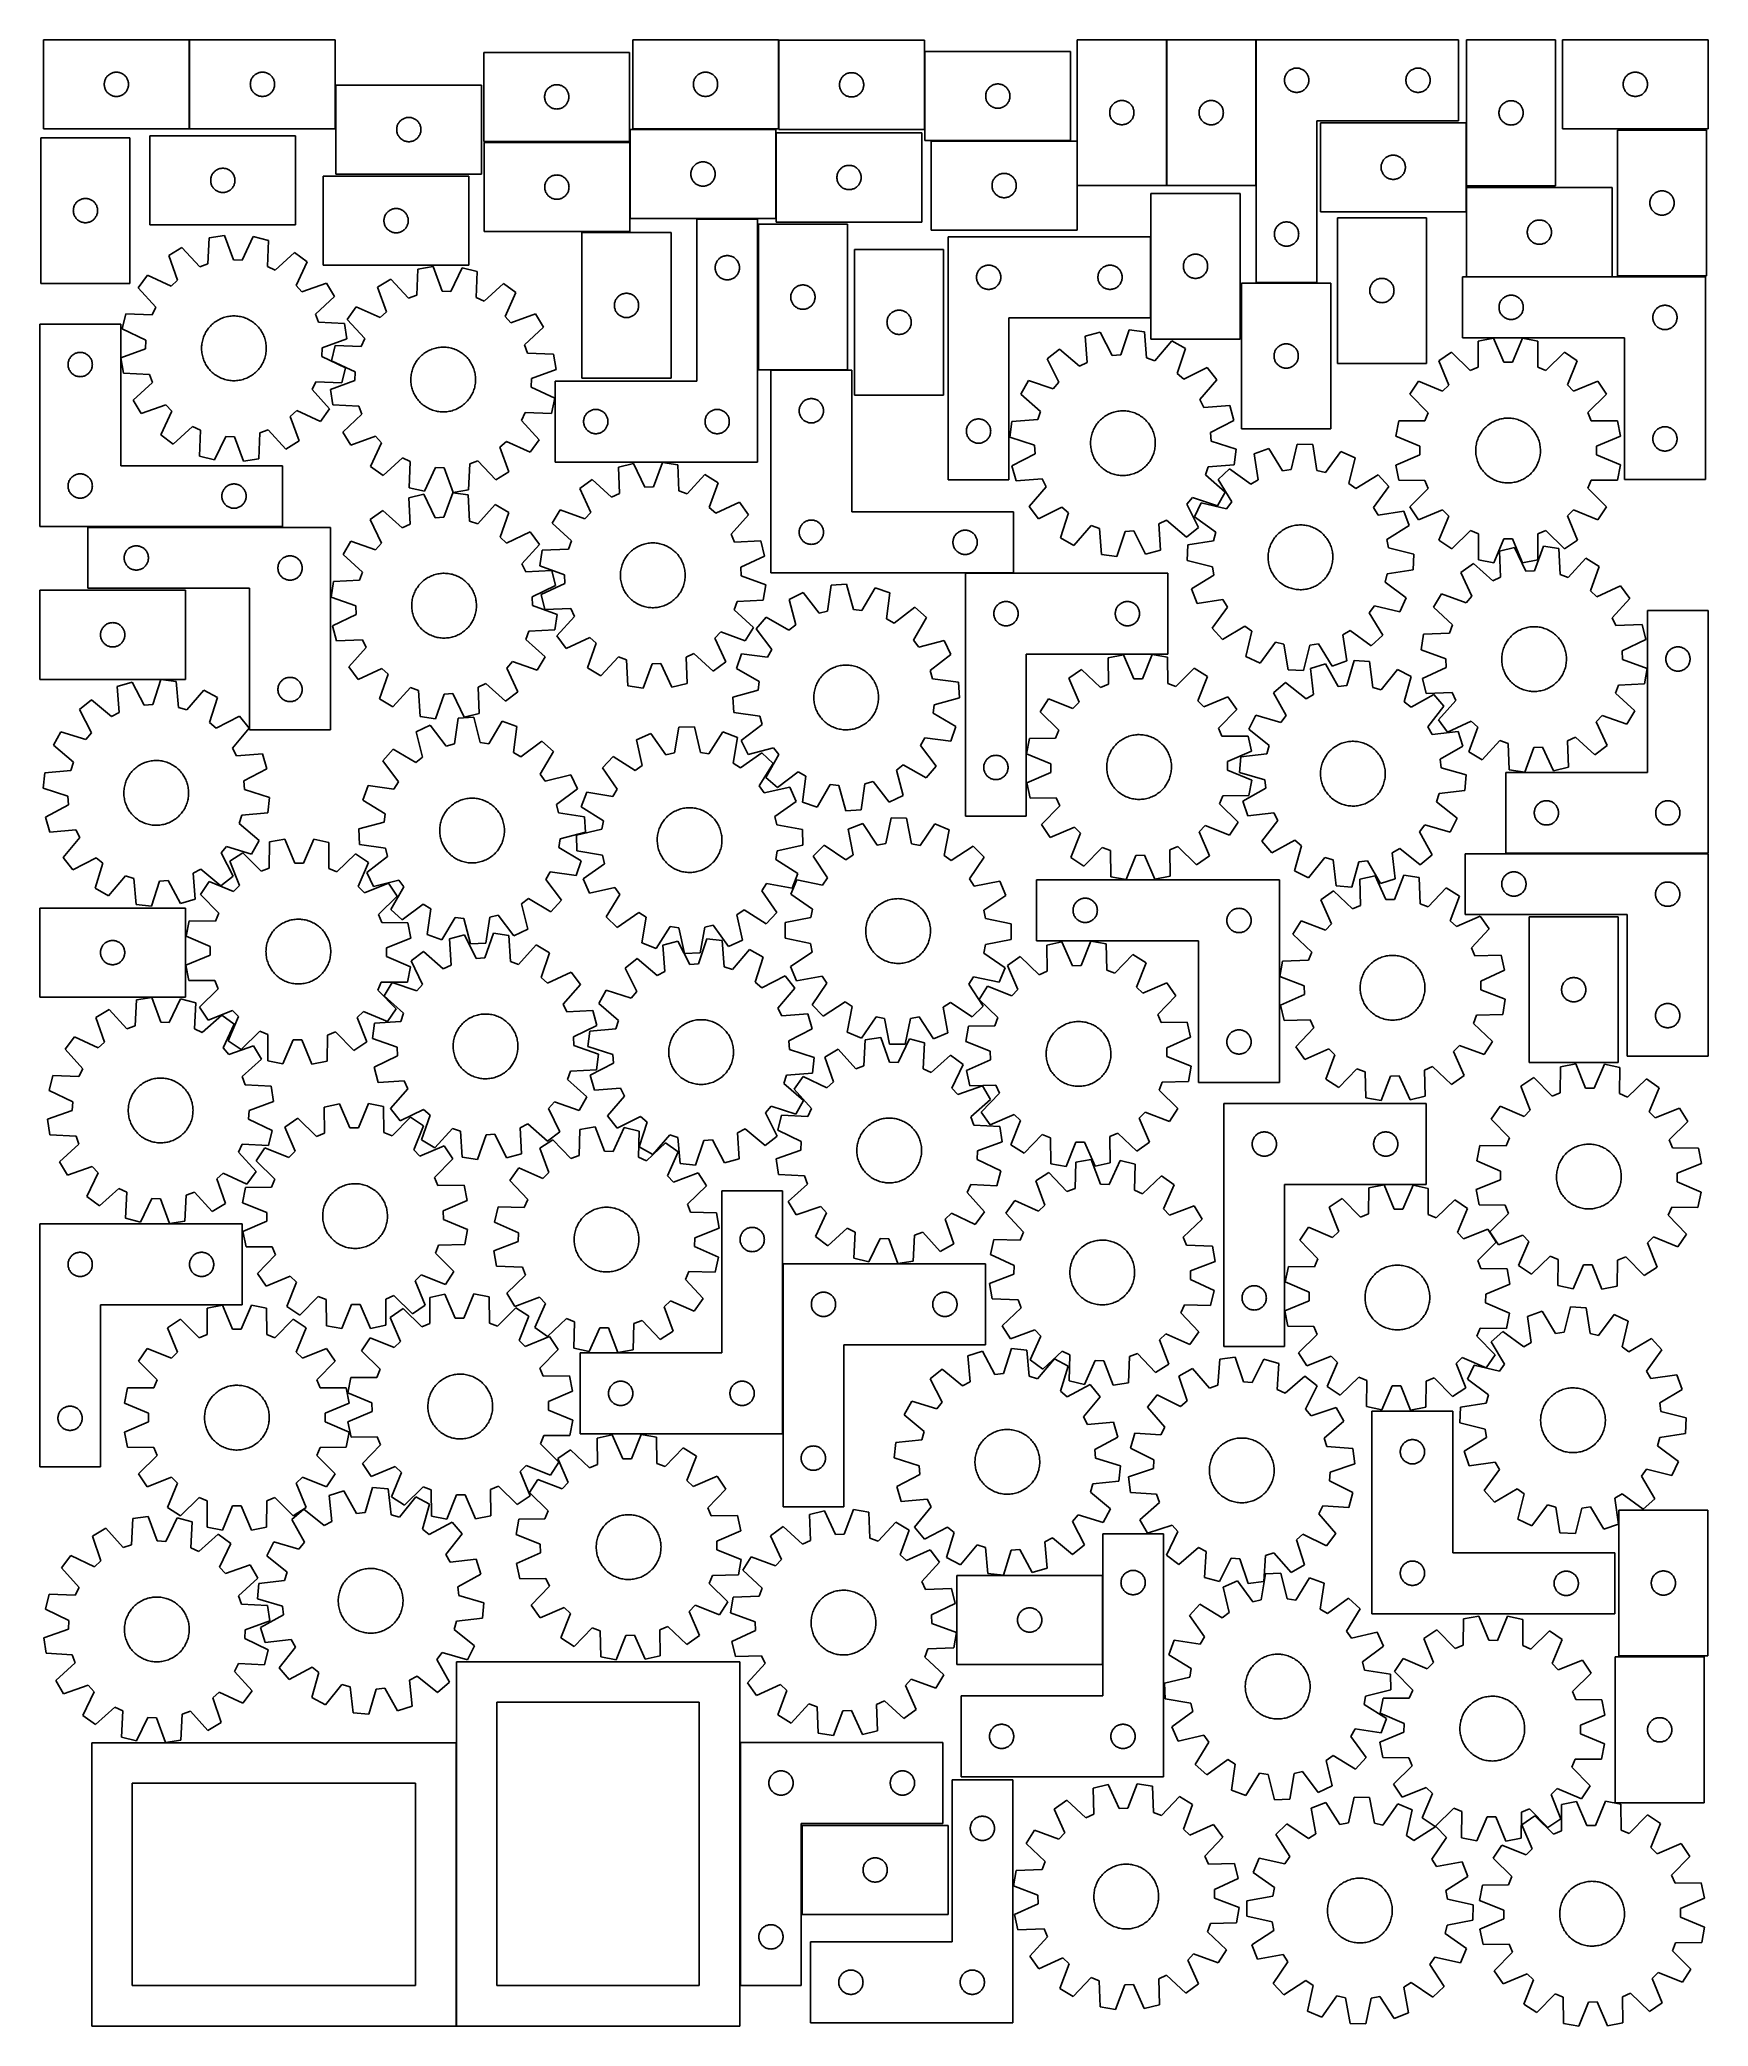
# Model space of a CAD drawing. Header units: millimetres. Extents: x 7 to 1243, y 7 to 1479.
import ezdxf

# ---------------------------------------------------------------- set-up
doc = ezdxf.new("R2010")
doc.units = ezdxf.units.MM
doc.layers.add('CUT', color=7, linetype='CONTINUOUS', true_color=0x000000)

msp = doc.modelspace()

# ---------------------------------------------------------------- linework, layer by layer
at = {"layer": 'CUT'}
for p, q in [((117.40228, 1478.642642), (9.40228, 1478.642642)), ((9.40228, 1478.642642), (9.40228, 1412.642642)), ((117.40228, 1412.642642), (117.40228, 1478.642642)), ((225.666438, 1478.681707), (117.666438, 1478.681707)), ((117.666438, 1478.681707), (117.666438, 1412.681707)), ((225.666438, 1412.681707), (225.666438, 1478.681707)), ((554.11645, 1478.68244), (446.11645, 1478.68244)), ((446.11645, 1478.68244), (446.11645, 1412.68244)), ((554.11645, 1412.68244), (554.11645, 1478.68244)), ((662.387815, 1478.279605), (554.387815, 1478.279605)), ((554.387815, 1478.279605), (554.387815, 1412.279605)), ((662.387815, 1412.279605), (662.387815, 1478.279605)), ((775.723655, 1478.697327), (775.723655, 1370.697327)), ((841.723655, 1478.697327), (775.723655, 1478.697327)), ((841.723655, 1370.697327), (841.723655, 1478.697327)), ((841.980644, 1478.625794), (841.980644, 1370.625794)), ((907.980644, 1478.625794), (841.980644, 1478.625794)), ((907.980644, 1370.625794), (907.980644, 1478.625794)), ((908.324851, 1478.689024), (908.324851, 1298.689024)), ((1058.324851, 1478.689024), (908.324851, 1478.689024)), ((1058.324851, 1418.689024), (1058.324851, 1478.689024)), ((1064.291511, 1478.507386), (1064.291511, 1370.507386)), ((1130.291511, 1478.507386), (1064.291511, 1478.507386)), ((1130.291511, 1370.507386), (1130.291511, 1478.507386)), ((1243.370025, 1478.700994), (1135.370025, 1478.700994)), ((1135.370025, 1478.700994), (1135.370025, 1412.700994)), ((1243.370025, 1412.700994), (1243.370025, 1478.700994)), ((443.830562, 1469.360418), (335.830562, 1469.360418)), ((335.830562, 1469.360418), (335.830562, 1403.360418)), ((443.830562, 1403.360418), (443.830562, 1469.360418)), ((770.792293, 1469.920721), (662.792293, 1469.920721)), ((662.792293, 1469.920721), (662.792293, 1403.920721)), ((770.792293, 1403.920721), (770.792293, 1469.920721)), ((935.995479, 1457.382357), (936.569038, 1457.516092)), ((936.569038, 1457.516092), (937.150115, 1457.612028)), ((937.150115, 1457.612028), (937.736223, 1457.669755)), ((937.736223, 1457.669755), (938.324851, 1457.689024)), ((938.324851, 1457.689024), (938.913479, 1457.669755)), ((938.913479, 1457.669755), (939.499587, 1457.612028)), ((939.499587, 1457.612028), (940.080664, 1457.516092)), ((940.080664, 1457.516092), (940.654222, 1457.382357)), ((1025.995479, 1457.382357), (1026.569038, 1457.516092)), ((1026.569038, 1457.516092), (1027.150115, 1457.612028)), ((1027.150115, 1457.612028), (1027.736223, 1457.669755)), ((1027.736223, 1457.669755), (1028.324851, 1457.689024)), ((1028.324851, 1457.689024), (1028.913479, 1457.669755)), ((1028.913479, 1457.669755), (1029.499587, 1457.612028)), ((1029.499587, 1457.612028), (1030.080664, 1457.516092)), ((1030.080664, 1457.516092), (1030.654222, 1457.382357)), ((54.40228, 1445.642642), (54.42155, 1446.23127)), ((54.42155, 1445.054014), (54.40228, 1445.642642)), ((54.42155, 1446.23127), (54.479276, 1446.817377)), ((54.479276, 1444.467906), (54.42155, 1445.054014)), ((54.479276, 1446.817377), (54.575212, 1447.398455)), ((54.575212, 1443.886829), (54.479276, 1444.467906)), ((54.575212, 1447.398455), (54.708947, 1447.972013)), ((54.708947, 1443.31327), (54.575212, 1443.886829)), ((54.708947, 1447.972013), (54.879909, 1448.535597)), ((54.879909, 1442.749687), (54.708947, 1443.31327)), ((54.879909, 1448.535597), (55.087364, 1449.086793)), ((55.087364, 1442.198491), (54.879909, 1442.749687)), ((55.087364, 1449.086793), (55.330425, 1449.62324)), ((55.330425, 1449.62324), (55.608051, 1450.142642)), ((55.608051, 1450.142642), (55.919053, 1450.642774)), ((55.919053, 1450.642774), (56.2621, 1451.121495)), ((56.2621, 1451.121495), (56.635722, 1451.576754)), ((56.635722, 1451.576754), (57.038319, 1452.006603)), ((57.038319, 1452.006603), (57.468168, 1452.4092)), ((57.468168, 1452.4092), (57.923427, 1452.782822)), ((57.923427, 1452.782822), (58.402148, 1453.125868)), ((58.402148, 1453.125868), (58.90228, 1453.43687)), ((58.90228, 1453.43687), (59.421682, 1453.714496)), ((59.421682, 1453.714496), (59.958129, 1453.957557)), ((59.958129, 1453.957557), (60.509325, 1454.165013)), ((60.509325, 1454.165013), (61.072909, 1454.335974)), ((61.072909, 1454.335974), (61.646467, 1454.469709)), ((61.646467, 1454.469709), (62.227544, 1454.565645)), ((62.227544, 1454.565645), (62.813652, 1454.623372)), ((62.813652, 1454.623372), (63.40228, 1454.642642)), ((63.40228, 1454.642642), (63.990908, 1454.623372)), ((63.990908, 1454.623372), (64.577016, 1454.565645)), ((64.577016, 1454.565645), (65.158093, 1454.469709)), ((65.158093, 1454.469709), (65.731651, 1454.335974)), ((65.731651, 1454.335974), (66.295235, 1454.165013)), ((66.295235, 1454.165013), (66.846431, 1453.957557)), ((66.846431, 1453.957557), (67.382878, 1453.714496)), ((67.382878, 1453.714496), (67.90228, 1453.43687)), ((67.90228, 1453.43687), (68.402412, 1453.125868)), ((68.402412, 1453.125868), (68.881133, 1452.782822)), ((68.881133, 1452.782822), (69.336392, 1452.4092)), ((69.336392, 1452.4092), (69.766241, 1452.006603)), ((69.766241, 1452.006603), (70.168838, 1451.576754)), ((70.168838, 1451.576754), (70.54246, 1451.121495)), ((70.54246, 1451.121495), (70.885506, 1450.642774)), ((70.885506, 1450.642774), (71.196509, 1450.142642)), ((71.196509, 1450.142642), (71.474135, 1449.62324)), ((71.474135, 1449.62324), (71.717196, 1449.086793)), ((71.717196, 1449.086793), (71.924651, 1448.535597)), ((71.924651, 1442.749687), (71.717196, 1442.198491)), ((71.924651, 1448.535597), (72.095612, 1447.972013)), ((72.095612, 1443.31327), (71.924651, 1442.749687)), ((72.095612, 1447.972013), (72.229347, 1447.398455)), ((72.229347, 1443.886829), (72.095612, 1443.31327)), ((72.229347, 1447.398455), (72.325284, 1446.817377)), ((72.325284, 1444.467906), (72.229347, 1443.886829)), ((72.325284, 1446.817377), (72.38301, 1446.23127)), ((72.38301, 1445.054014), (72.325284, 1444.467906)), ((72.38301, 1446.23127), (72.40228, 1445.642642)), ((72.40228, 1445.642642), (72.38301, 1445.054014)), ((162.666438, 1445.681707), (162.685708, 1446.270335)), ((162.685708, 1445.093079), (162.666438, 1445.681707)), ((162.685708, 1446.270335), (162.743434, 1446.856443)), ((162.743434, 1444.506971), (162.685708, 1445.093079)), ((162.743434, 1446.856443), (162.839371, 1447.43752)), ((162.839371, 1443.925894), (162.743434, 1444.506971)), ((162.839371, 1447.43752), (162.973106, 1448.011079)), ((162.973106, 1443.352336), (162.839371, 1443.925894)), ((162.973106, 1448.011079), (163.144067, 1448.574662)), ((163.144067, 1442.788752), (162.973106, 1443.352336)), ((163.144067, 1448.574662), (163.351522, 1449.125858)), ((163.351522, 1442.237556), (163.144067, 1442.788752)), ((163.351522, 1449.125858), (163.594584, 1449.662305)), ((163.594584, 1449.662305), (163.87221, 1450.181707)), ((163.87221, 1450.181707), (164.183212, 1450.681839)), ((164.183212, 1450.681839), (164.526258, 1451.16056)), ((164.526258, 1451.16056), (164.89988, 1451.61582)), ((164.89988, 1451.61582), (165.302477, 1452.045668)), ((165.302477, 1452.045668), (165.732326, 1452.448265)), ((165.732326, 1452.448265), (166.187585, 1452.821887)), ((166.187585, 1452.821887), (166.666306, 1453.164934)), ((166.666306, 1453.164934), (167.166438, 1453.475936)), ((167.166438, 1453.475936), (167.68584, 1453.753562)), ((167.68584, 1453.753562), (168.222287, 1453.996623)), ((168.222287, 1453.996623), (168.773483, 1454.204078)), ((168.773483, 1454.204078), (169.337067, 1454.37504)), ((169.337067, 1454.37504), (169.910625, 1454.508775)), ((169.910625, 1454.508775), (170.491703, 1454.604711)), ((170.491703, 1454.604711), (171.07781, 1454.662438)), ((171.07781, 1454.662438), (171.666438, 1454.681707)), ((171.666438, 1454.681707), (172.255066, 1454.662438)), ((172.255066, 1454.662438), (172.841174, 1454.604711)), ((172.841174, 1454.604711), (173.422251, 1454.508775)), ((173.422251, 1454.508775), (173.99581, 1454.37504)), ((173.99581, 1454.37504), (174.559393, 1454.204078)), ((174.559393, 1454.204078), (175.110589, 1453.996623)), ((175.110589, 1453.996623), (175.647036, 1453.753562)), ((175.647036, 1453.753562), (176.166438, 1453.475936)), ((176.166438, 1453.475936), (176.66657, 1453.164934)), ((176.66657, 1453.164934), (177.145291, 1452.821887)), ((177.145291, 1452.821887), (177.600551, 1452.448265)), ((177.600551, 1452.448265), (178.030399, 1452.045668)), ((178.030399, 1452.045668), (178.432997, 1451.61582)), ((178.432997, 1451.61582), (178.806618, 1451.16056)), ((178.806618, 1451.16056), (179.149665, 1450.681839)), ((179.149665, 1450.681839), (179.460667, 1450.181707)), ((179.460667, 1450.181707), (179.738293, 1449.662305)), ((179.738293, 1449.662305), (179.981354, 1449.125858)), ((179.981354, 1449.125858), (180.188809, 1448.574662)), ((180.188809, 1442.788752), (179.981354, 1442.237556)), ((180.188809, 1448.574662), (180.359771, 1448.011079)), ((180.359771, 1443.352336), (180.188809, 1442.788752)), ((180.359771, 1448.011079), (180.493506, 1447.43752)), ((180.493506, 1443.925894), (180.359771, 1443.352336)), ((180.493506, 1447.43752), (180.589442, 1446.856443)), ((180.589442, 1444.506971), (180.493506, 1443.925894)), ((180.589442, 1446.856443), (180.647169, 1446.270335)), ((180.647169, 1445.093079), (180.589442, 1444.506971)), ((180.647169, 1446.270335), (180.666438, 1445.681707)), ((180.666438, 1445.681707), (180.647169, 1445.093079)), ((334.160213, 1445.124578), (226.160213, 1445.124578)), ((226.160213, 1445.124578), (226.160213, 1379.124578)), ((334.160213, 1379.124578), (334.160213, 1445.124578)), ((383.466601, 1442.724379), (383.896449, 1443.126976)), ((383.896449, 1443.126976), (384.351709, 1443.500598)), ((384.351709, 1443.500598), (384.83043, 1443.843645)), ((384.83043, 1443.843645), (385.330562, 1444.154647)), ((385.330562, 1444.154647), (385.849964, 1444.432273)), ((385.849964, 1444.432273), (386.386411, 1444.675334)), ((386.386411, 1444.675334), (386.937607, 1444.882789)), ((386.937607, 1444.882789), (387.50119, 1445.053751)), ((387.50119, 1445.053751), (388.074749, 1445.187486)), ((388.074749, 1445.187486), (388.655826, 1445.283422)), ((388.655826, 1445.283422), (389.241934, 1445.341148)), ((389.241934, 1445.341148), (389.830562, 1445.360418)), ((389.830562, 1445.360418), (390.41919, 1445.341148)), ((390.41919, 1445.341148), (391.005298, 1445.283422)), ((391.005298, 1445.283422), (391.586375, 1445.187486)), ((391.586375, 1445.187486), (392.159933, 1445.053751)), ((392.159933, 1445.053751), (392.723517, 1444.882789)), ((392.723517, 1444.882789), (393.274713, 1444.675334)), ((393.274713, 1444.675334), (393.81116, 1444.432273)), ((393.81116, 1444.432273), (394.330562, 1444.154647)), ((394.330562, 1444.154647), (394.830694, 1443.843645)), ((394.830694, 1443.843645), (395.309415, 1443.500598)), ((395.309415, 1443.500598), (395.764674, 1443.126976)), ((395.764674, 1443.126976), (396.194523, 1442.724379)), ((491.11645, 1445.68244), (491.13572, 1446.271068)), ((491.13572, 1445.093811), (491.11645, 1445.68244)), ((491.13572, 1446.271068), (491.193447, 1446.857175)), ((491.193447, 1444.507704), (491.13572, 1445.093811)), ((491.193447, 1446.857175), (491.289383, 1447.438253)), ((491.289383, 1443.926627), (491.193447, 1444.507704)), ((491.289383, 1447.438253), (491.423118, 1448.011811)), ((491.423118, 1443.353068), (491.289383, 1443.926627)), ((491.423118, 1448.011811), (491.594079, 1448.575395)), ((491.594079, 1442.789484), (491.423118, 1443.353068)), ((491.594079, 1448.575395), (491.801535, 1449.126591)), ((491.801535, 1442.238289), (491.594079, 1442.789484)), ((491.801535, 1449.126591), (492.044596, 1449.663038)), ((492.044596, 1449.663038), (492.322222, 1450.18244)), ((492.322222, 1450.18244), (492.633224, 1450.682572)), ((492.633224, 1450.682572), (492.97627, 1451.161292)), ((492.97627, 1451.161292), (493.349892, 1451.616552)), ((493.349892, 1451.616552), (493.752489, 1452.046401)), ((493.752489, 1452.046401), (494.182338, 1452.448998)), ((494.182338, 1452.448998), (494.637598, 1452.82262)), ((494.637598, 1452.82262), (495.116318, 1453.165666)), ((495.116318, 1453.165666), (495.61645, 1453.476668)), ((495.61645, 1453.476668), (496.135852, 1453.754294)), ((496.135852, 1453.754294), (496.6723, 1453.997355)), ((496.6723, 1453.997355), (497.223495, 1454.204811)), ((497.223495, 1454.204811), (497.787079, 1454.375772)), ((497.787079, 1454.375772), (498.360638, 1454.509507)), ((498.360638, 1454.509507), (498.941715, 1454.605443)), ((498.941715, 1454.605443), (499.527822, 1454.66317)), ((499.527822, 1454.66317), (500.11645, 1454.68244)), ((500.11645, 1454.68244), (500.705079, 1454.66317)), ((500.705079, 1454.66317), (501.291186, 1454.605443)), ((501.291186, 1454.605443), (501.872263, 1454.509507)), ((501.872263, 1454.509507), (502.445822, 1454.375772)), ((502.445822, 1454.375772), (503.009406, 1454.204811)), ((503.009406, 1454.204811), (503.560601, 1453.997355)), ((503.560601, 1453.997355), (504.097049, 1453.754294)), ((504.097049, 1453.754294), (504.61645, 1453.476668)), ((504.61645, 1453.476668), (505.116583, 1453.165666)), ((505.116583, 1453.165666), (505.595303, 1452.82262)), ((505.595303, 1452.82262), (506.050563, 1452.448998)), ((506.050563, 1452.448998), (506.480411, 1452.046401)), ((506.480411, 1452.046401), (506.883009, 1451.616552)), ((506.883009, 1451.616552), (507.256631, 1451.161292)), ((507.256631, 1451.161292), (507.599677, 1450.682572)), ((507.599677, 1450.682572), (507.910679, 1450.18244)), ((507.910679, 1450.18244), (508.188305, 1449.663038)), ((508.188305, 1449.663038), (508.431366, 1449.126591)), ((508.431366, 1449.126591), (508.638822, 1448.575395)), ((508.638822, 1442.789484), (508.431366, 1442.238289)), ((508.638822, 1448.575395), (508.809783, 1448.011811)), ((508.809783, 1443.353068), (508.638822, 1442.789484)), ((508.809783, 1448.011811), (508.943518, 1447.438253)), ((508.943518, 1443.926627), (508.809783, 1443.353068)), ((508.943518, 1447.438253), (509.039454, 1446.857175)), ((509.039454, 1444.507704), (508.943518, 1443.926627)), ((509.039454, 1446.857175), (509.097181, 1446.271068)), ((509.097181, 1445.093811), (509.039454, 1444.507704)), ((509.097181, 1446.271068), (509.11645, 1445.68244)), ((509.11645, 1445.68244), (509.097181, 1445.093811)), ((599.387815, 1445.279605), (599.407084, 1445.868233)), ((599.407084, 1444.690976), (599.387815, 1445.279605)), ((599.407084, 1445.868233), (599.464811, 1446.45434)), ((599.464811, 1444.104869), (599.407084, 1444.690976)), ((599.464811, 1446.45434), (599.560747, 1447.035417)), ((599.560747, 1443.523792), (599.464811, 1444.104869)), ((599.560747, 1447.035417), (599.694482, 1447.608976)), ((599.694482, 1442.950233), (599.560747, 1443.523792)), ((599.694482, 1447.608976), (599.865443, 1448.17256)), ((599.865443, 1442.386649), (599.694482, 1442.950233)), ((599.865443, 1448.17256), (600.072899, 1448.723755)), ((600.072899, 1448.723755), (600.31596, 1449.260203)), ((600.31596, 1449.260203), (600.593586, 1449.779605)), ((600.593586, 1449.779605), (600.904588, 1450.279737)), ((600.904588, 1450.279737), (601.247635, 1450.758457)), ((601.247635, 1450.758457), (601.621256, 1451.213717)), ((601.621256, 1451.213717), (602.023854, 1451.643566)), ((602.023854, 1451.643566), (602.453702, 1452.046163)), ((602.453702, 1452.046163), (602.908962, 1452.419785)), ((602.908962, 1452.419785), (603.387682, 1452.762831)), ((603.387682, 1452.762831), (603.887815, 1453.073833)), ((603.887815, 1453.073833), (604.407216, 1453.351459)), ((604.407216, 1453.351459), (604.943664, 1453.59452)), ((604.943664, 1453.59452), (605.494859, 1453.801976)), ((605.494859, 1453.801976), (606.058443, 1453.972937)), ((606.058443, 1453.972937), (606.632002, 1454.106672)), ((606.632002, 1454.106672), (607.213079, 1454.202608)), ((607.213079, 1454.202608), (607.799186, 1454.260335)), ((607.799186, 1454.260335), (608.387815, 1454.279605)), ((608.387815, 1454.279605), (608.976443, 1454.260335)), ((608.976443, 1454.260335), (609.56255, 1454.202608)), ((609.56255, 1454.202608), (610.143627, 1454.106672)), ((610.143627, 1454.106672), (610.717186, 1453.972937)), ((610.717186, 1453.972937), (611.28077, 1453.801976)), ((611.28077, 1453.801976), (611.831965, 1453.59452)), ((611.831965, 1453.59452), (612.368413, 1453.351459)), ((612.368413, 1453.351459), (612.887815, 1453.073833)), ((612.887815, 1453.073833), (613.387947, 1452.762831)), ((613.387947, 1452.762831), (613.866667, 1452.419785)), ((613.866667, 1452.419785), (614.321927, 1452.046163)), ((614.321927, 1452.046163), (614.751776, 1451.643566)), ((614.751776, 1451.643566), (615.154373, 1451.213717)), ((615.154373, 1451.213717), (615.527995, 1450.758457)), ((615.527995, 1450.758457), (615.871041, 1450.279737)), ((615.871041, 1450.279737), (616.182043, 1449.779605)), ((616.182043, 1449.779605), (616.459669, 1449.260203)), ((616.459669, 1449.260203), (616.70273, 1448.723755)), ((616.70273, 1448.723755), (616.910186, 1448.17256)), ((616.910186, 1448.17256), (617.081147, 1447.608976)), ((617.081147, 1442.950233), (616.910186, 1442.386649)), ((617.081147, 1447.608976), (617.214882, 1447.035417)), ((617.214882, 1443.523792), (617.081147, 1442.950233)), ((617.214882, 1447.035417), (617.310818, 1446.45434)), ((617.310818, 1444.104869), (617.214882, 1443.523792)), ((617.310818, 1446.45434), (617.368545, 1445.868233)), ((617.368545, 1444.690976), (617.310818, 1444.104869)), ((617.368545, 1445.868233), (617.387815, 1445.279605)), ((617.387815, 1445.279605), (617.368545, 1444.690976)), ((709.652113, 1442.399574), (710.025734, 1442.854833)), ((710.025734, 1442.854833), (710.428332, 1443.284682)), ((710.428332, 1443.284682), (710.85818, 1443.687279)), ((710.85818, 1443.687279), (711.31344, 1444.060901)), ((711.31344, 1444.060901), (711.792161, 1444.403947)), ((711.792161, 1444.403947), (712.292293, 1444.71495)), ((712.292293, 1444.71495), (712.811695, 1444.992576)), ((712.811695, 1444.992576), (713.348142, 1445.235637)), ((713.348142, 1445.235637), (713.899338, 1445.443092)), ((713.899338, 1445.443092), (714.462921, 1445.614053)), ((714.462921, 1445.614053), (715.03648, 1445.747788)), ((715.03648, 1445.747788), (715.617557, 1445.843725)), ((715.617557, 1445.843725), (716.203665, 1445.901451)), ((716.203665, 1445.901451), (716.792293, 1445.920721)), ((716.792293, 1445.920721), (717.380921, 1445.901451)), ((717.380921, 1445.901451), (717.967028, 1445.843725)), ((717.967028, 1445.843725), (718.548106, 1445.747788)), ((718.548106, 1445.747788), (719.121664, 1445.614053)), ((719.121664, 1445.614053), (719.685248, 1445.443092)), ((719.685248, 1445.443092), (720.236444, 1445.235637)), ((720.236444, 1445.235637), (720.772891, 1444.992576)), ((720.772891, 1444.992576), (721.292293, 1444.71495)), ((721.292293, 1444.71495), (721.792425, 1444.403947)), ((721.792425, 1444.403947), (722.271146, 1444.060901)), ((722.271146, 1444.060901), (722.726405, 1443.687279)), ((722.726405, 1443.687279), (723.156254, 1443.284682)), ((723.156254, 1443.284682), (723.558851, 1442.854833)), ((723.558851, 1442.854833), (723.932473, 1442.399574)), ((929.324851, 1448.689024), (929.344121, 1449.277652)), ((929.344121, 1448.100396), (929.324851, 1448.689024)), ((929.344121, 1449.277652), (929.401847, 1449.86376)), ((929.401847, 1447.514288), (929.344121, 1448.100396)), ((929.401847, 1449.86376), (929.497783, 1450.444837)), ((929.497783, 1446.933211), (929.401847, 1447.514288)), ((929.497783, 1450.444837), (929.631518, 1451.018396)), ((929.631518, 1446.359653), (929.497783, 1446.933211)), ((929.631518, 1451.018396), (929.80248, 1451.581979)), ((929.80248, 1445.796069), (929.631518, 1446.359653)), ((929.80248, 1451.581979), (930.009935, 1452.133175)), ((930.009935, 1445.244873), (929.80248, 1445.796069)), ((930.009935, 1452.133175), (930.252996, 1452.669622)), ((930.252996, 1444.708426), (930.009935, 1445.244873)), ((930.252996, 1452.669622), (930.530622, 1453.189024)), ((930.530622, 1444.189024), (930.252996, 1444.708426)), ((930.530622, 1453.189024), (930.841624, 1453.689156)), ((930.841624, 1443.688892), (930.530622, 1444.189024)), ((930.841624, 1453.689156), (931.184671, 1454.167877)), ((931.184671, 1443.210171), (930.841624, 1443.688892)), ((931.184671, 1454.167877), (931.558293, 1454.623137)), ((931.558293, 1442.754912), (931.184671, 1443.210171)), ((931.558293, 1454.623137), (931.96089, 1455.052985)), ((931.96089, 1442.325063), (931.558293, 1442.754912)), ((931.96089, 1455.052985), (932.390739, 1455.455582)), ((932.390739, 1455.455582), (932.845998, 1455.829204)), ((932.845998, 1455.829204), (933.324719, 1456.172251)), ((933.324719, 1456.172251), (933.824851, 1456.483253)), ((933.824851, 1456.483253), (934.344253, 1456.760879)), ((934.344253, 1456.760879), (934.8807, 1457.00394)), ((934.8807, 1457.00394), (935.431896, 1457.211395)), ((935.431896, 1457.211395), (935.995479, 1457.382357)), ((940.654222, 1457.382357), (941.217806, 1457.211395)), ((941.217806, 1457.211395), (941.769002, 1457.00394)), ((941.769002, 1457.00394), (942.305449, 1456.760879)), ((942.305449, 1456.760879), (942.824851, 1456.483253)), ((942.824851, 1456.483253), (943.324983, 1456.172251)), ((943.324983, 1456.172251), (943.803704, 1455.829204)), ((943.803704, 1455.829204), (944.258963, 1455.455582)), ((944.258963, 1455.455582), (944.688812, 1455.052985)), ((944.688812, 1455.052985), (945.091409, 1454.623137)), ((945.091409, 1442.754912), (944.688812, 1442.325063)), ((945.091409, 1454.623137), (945.465031, 1454.167877)), ((945.465031, 1443.210171), (945.091409, 1442.754912)), ((945.465031, 1454.167877), (945.808077, 1453.689156)), ((945.808077, 1443.688892), (945.465031, 1443.210171)), ((945.808077, 1453.689156), (946.119079, 1453.189024)), ((946.119079, 1444.189024), (945.808077, 1443.688892)), ((946.119079, 1453.189024), (946.396706, 1452.669622)), ((946.396706, 1444.708426), (946.119079, 1444.189024)), ((946.396706, 1452.669622), (946.639767, 1452.133175)), ((946.639767, 1445.244873), (946.396706, 1444.708426)), ((946.639767, 1452.133175), (946.847222, 1451.581979)), ((946.847222, 1445.796069), (946.639767, 1445.244873)), ((946.847222, 1451.581979), (947.018183, 1451.018396)), ((947.018183, 1446.359653), (946.847222, 1445.796069)), ((947.018183, 1451.018396), (947.151918, 1450.444837)), ((947.151918, 1446.933211), (947.018183, 1446.359653)), ((947.151918, 1450.444837), (947.247855, 1449.86376)), ((947.247855, 1447.514288), (947.151918, 1446.933211)), ((947.247855, 1449.86376), (947.305581, 1449.277652)), ((947.305581, 1448.100396), (947.247855, 1447.514288)), ((947.305581, 1449.277652), (947.324851, 1448.689024)), ((947.324851, 1448.689024), (947.305581, 1448.100396)), ((1019.324851, 1448.689024), (1019.344121, 1449.277652)), ((1019.344121, 1448.100396), (1019.324851, 1448.689024)), ((1019.344121, 1449.277652), (1019.401847, 1449.86376)), ((1019.401847, 1447.514288), (1019.344121, 1448.100396)), ((1019.401847, 1449.86376), (1019.497783, 1450.444837)), ((1019.497783, 1446.933211), (1019.401847, 1447.514288)), ((1019.497783, 1450.444837), (1019.631518, 1451.018396)), ((1019.631518, 1446.359653), (1019.497783, 1446.933211)), ((1019.631518, 1451.018396), (1019.80248, 1451.581979)), ((1019.80248, 1445.796069), (1019.631518, 1446.359653)), ((1019.80248, 1451.581979), (1020.009935, 1452.133175)), ((1020.009935, 1445.244873), (1019.80248, 1445.796069)), ((1020.009935, 1452.133175), (1020.252996, 1452.669622)), ((1020.252996, 1444.708426), (1020.009935, 1445.244873)), ((1020.252996, 1452.669622), (1020.530622, 1453.189024)), ((1020.530622, 1444.189024), (1020.252996, 1444.708426)), ((1020.530622, 1453.189024), (1020.841624, 1453.689156)), ((1020.841624, 1443.688892), (1020.530622, 1444.189024)), ((1020.841624, 1453.689156), (1021.184671, 1454.167877)), ((1021.184671, 1443.210171), (1020.841624, 1443.688892)), ((1021.184671, 1454.167877), (1021.558293, 1454.623137)), ((1021.558293, 1442.754912), (1021.184671, 1443.210171)), ((1021.558293, 1454.623137), (1021.96089, 1455.052985)), ((1021.96089, 1442.325063), (1021.558293, 1442.754912)), ((1021.96089, 1455.052985), (1022.390739, 1455.455582)), ((1022.390739, 1455.455582), (1022.845998, 1455.829204)), ((1022.845998, 1455.829204), (1023.324719, 1456.172251)), ((1023.324719, 1456.172251), (1023.824851, 1456.483253)), ((1023.824851, 1456.483253), (1024.344253, 1456.760879)), ((1024.344253, 1456.760879), (1024.8807, 1457.00394)), ((1024.8807, 1457.00394), (1025.431896, 1457.211395)), ((1025.431896, 1457.211395), (1025.995479, 1457.382357)), ((1030.654222, 1457.382357), (1031.217806, 1457.211395)), ((1031.217806, 1457.211395), (1031.769002, 1457.00394)), ((1031.769002, 1457.00394), (1032.305449, 1456.760879)), ((1032.305449, 1456.760879), (1032.824851, 1456.483253)), ((1032.824851, 1456.483253), (1033.324983, 1456.172251)), ((1033.324983, 1456.172251), (1033.803704, 1455.829204)), ((1033.803704, 1455.829204), (1034.258963, 1455.455582)), ((1034.258963, 1455.455582), (1034.688812, 1455.052985)), ((1034.688812, 1455.052985), (1035.091409, 1454.623137)), ((1035.091409, 1442.754912), (1034.688812, 1442.325063)), ((1035.091409, 1454.623137), (1035.465031, 1454.167877)), ((1035.465031, 1443.210171), (1035.091409, 1442.754912)), ((1035.465031, 1454.167877), (1035.808077, 1453.689156)), ((1035.808077, 1443.688892), (1035.465031, 1443.210171)), ((1035.808077, 1453.689156), (1036.119079, 1453.189024)), ((1036.119079, 1444.189024), (1035.808077, 1443.688892)), ((1036.119079, 1453.189024), (1036.396706, 1452.669622)), ((1036.396706, 1444.708426), (1036.119079, 1444.189024)), ((1036.396706, 1452.669622), (1036.639767, 1452.133175)), ((1036.639767, 1445.244873), (1036.396706, 1444.708426)), ((1036.639767, 1452.133175), (1036.847222, 1451.581979)), ((1036.847222, 1445.796069), (1036.639767, 1445.244873)), ((1036.847222, 1451.581979), (1037.018183, 1451.018396)), ((1037.018183, 1446.359653), (1036.847222, 1445.796069)), ((1037.018183, 1451.018396), (1037.151918, 1450.444837)), ((1037.151918, 1446.933211), (1037.018183, 1446.359653)), ((1037.151918, 1450.444837), (1037.247855, 1449.86376)), ((1037.247855, 1447.514288), (1037.151918, 1446.933211)), ((1037.247855, 1449.86376), (1037.305581, 1449.277652)), ((1037.305581, 1448.100396), (1037.247855, 1447.514288)), ((1037.305581, 1449.277652), (1037.324851, 1448.689024)), ((1037.324851, 1448.689024), (1037.305581, 1448.100396)), ((1180.370025, 1445.700994), (1180.389295, 1446.289622)), ((1180.389295, 1445.112366), (1180.370025, 1445.700994)), ((1180.389295, 1446.289622), (1180.447021, 1446.87573)), ((1180.447021, 1444.526259), (1180.389295, 1445.112366)), ((1180.447021, 1446.87573), (1180.542957, 1447.456807)), ((1180.542957, 1443.945181), (1180.447021, 1444.526259)), ((1180.542957, 1447.456807), (1180.676692, 1448.030366)), ((1180.676692, 1443.371623), (1180.542957, 1443.945181)), ((1180.676692, 1448.030366), (1180.847654, 1448.593949)), ((1180.847654, 1442.808039), (1180.676692, 1443.371623)), ((1180.847654, 1448.593949), (1181.055109, 1449.145145)), ((1181.055109, 1442.256843), (1180.847654, 1442.808039)), ((1181.055109, 1449.145145), (1181.29817, 1449.681593)), ((1181.29817, 1449.681593), (1181.575796, 1450.200994)), ((1181.575796, 1450.200994), (1181.886798, 1450.701126)), ((1181.886798, 1450.701126), (1182.229845, 1451.179847)), ((1182.229845, 1451.179847), (1182.603467, 1451.635107)), ((1182.603467, 1451.635107), (1183.006064, 1452.064955)), ((1183.006064, 1452.064955), (1183.435912, 1452.467553)), ((1183.435912, 1452.467553), (1183.891172, 1452.841174)), ((1183.891172, 1452.841174), (1184.369893, 1453.184221)), ((1184.369893, 1453.184221), (1184.870025, 1453.495223)), ((1184.870025, 1453.495223), (1185.389427, 1453.772849)), ((1185.389427, 1453.772849), (1185.925874, 1454.01591)), ((1185.925874, 1454.01591), (1186.47707, 1454.223365)), ((1186.47707, 1454.223365), (1187.040653, 1454.394327)), ((1187.040653, 1454.394327), (1187.614212, 1454.528062)), ((1187.614212, 1454.528062), (1188.195289, 1454.623998)), ((1188.195289, 1454.623998), (1188.781397, 1454.681725)), ((1188.781397, 1454.681725), (1189.370025, 1454.700994)), ((1189.370025, 1454.700994), (1189.958653, 1454.681725)), ((1189.958653, 1454.681725), (1190.544761, 1454.623998)), ((1190.544761, 1454.623998), (1191.125838, 1454.528062)), ((1191.125838, 1454.528062), (1191.699396, 1454.394327)), ((1191.699396, 1454.394327), (1192.26298, 1454.223365)), ((1192.26298, 1454.223365), (1192.814176, 1454.01591)), ((1192.814176, 1454.01591), (1193.350623, 1453.772849)), ((1193.350623, 1453.772849), (1193.870025, 1453.495223)), ((1193.870025, 1453.495223), (1194.370157, 1453.184221)), ((1194.370157, 1453.184221), (1194.848878, 1452.841174)), ((1194.848878, 1452.841174), (1195.304137, 1452.467553)), ((1195.304137, 1452.467553), (1195.733986, 1452.064955)), ((1195.733986, 1452.064955), (1196.136583, 1451.635107)), ((1196.136583, 1451.635107), (1196.510205, 1451.179847)), ((1196.510205, 1451.179847), (1196.853251, 1450.701126)), ((1196.853251, 1450.701126), (1197.164253, 1450.200994)), ((1197.164253, 1450.200994), (1197.44188, 1449.681593)), ((1197.44188, 1449.681593), (1197.684941, 1449.145145)), ((1197.684941, 1449.145145), (1197.892396, 1448.593949)), ((1197.892396, 1442.808039), (1197.684941, 1442.256843)), ((1197.892396, 1448.593949), (1198.063357, 1448.030366)), ((1198.063357, 1443.371623), (1197.892396, 1442.808039)), ((1198.063357, 1448.030366), (1198.197092, 1447.456807)), ((1198.197092, 1443.945181), (1198.063357, 1443.371623)), ((1198.197092, 1447.456807), (1198.293029, 1446.87573)), ((1198.293029, 1444.526259), (1198.197092, 1443.945181)), ((1198.293029, 1446.87573), (1198.350755, 1446.289622)), ((1198.350755, 1445.112366), (1198.293029, 1444.526259)), ((1198.350755, 1446.289622), (1198.370025, 1445.700994)), ((1198.370025, 1445.700994), (1198.350755, 1445.112366)), ((55.330425, 1441.662043), (55.087364, 1442.198491)), ((55.608051, 1441.142642), (55.330425, 1441.662043)), ((55.919053, 1440.64251), (55.608051, 1441.142642)), ((56.2621, 1440.163789), (55.919053, 1440.64251)), ((56.635722, 1439.708529), (56.2621, 1440.163789)), ((57.038319, 1439.278681), (56.635722, 1439.708529)), ((57.468168, 1438.876083), (57.038319, 1439.278681)), ((57.923427, 1438.502462), (57.468168, 1438.876083)), ((58.402148, 1438.159415), (57.923427, 1438.502462)), ((58.90228, 1437.848413), (58.402148, 1438.159415)), ((59.421682, 1437.570787), (58.90228, 1437.848413)), ((59.958129, 1437.327726), (59.421682, 1437.570787)), ((60.509325, 1437.120271), (59.958129, 1437.327726)), ((61.072909, 1436.949309), (60.509325, 1437.120271)), ((61.646467, 1436.815574), (61.072909, 1436.949309)), ((62.227544, 1436.719638), (61.646467, 1436.815574)), ((62.813652, 1436.661911), (62.227544, 1436.719638)), ((63.40228, 1436.642642), (62.813652, 1436.661911)), ((63.990908, 1436.661911), (63.40228, 1436.642642)), ((64.577016, 1436.719638), (63.990908, 1436.661911)), ((65.158093, 1436.815574), (64.577016, 1436.719638)), ((65.731651, 1436.949309), (65.158093, 1436.815574)), ((66.295235, 1437.120271), (65.731651, 1436.949309)), ((66.846431, 1437.327726), (66.295235, 1437.120271)), ((67.382878, 1437.570787), (66.846431, 1437.327726)), ((67.90228, 1437.848413), (67.382878, 1437.570787)), ((68.402412, 1438.159415), (67.90228, 1437.848413)), ((68.881133, 1438.502462), (68.402412, 1438.159415)), ((69.336392, 1438.876083), (68.881133, 1438.502462)), ((69.766241, 1439.278681), (69.336392, 1438.876083)), ((70.168838, 1439.708529), (69.766241, 1439.278681)), ((70.54246, 1440.163789), (70.168838, 1439.708529)), ((70.885506, 1440.64251), (70.54246, 1440.163789)), ((71.196509, 1441.142642), (70.885506, 1440.64251)), ((71.474135, 1441.662043), (71.196509, 1441.142642)), ((71.717196, 1442.198491), (71.474135, 1441.662043)), ((163.594584, 1441.701109), (163.351522, 1442.237556)), ((163.87221, 1441.181707), (163.594584, 1441.701109)), ((164.183212, 1440.681575), (163.87221, 1441.181707)), ((164.526258, 1440.202854), (164.183212, 1440.681575)), ((164.89988, 1439.747595), (164.526258, 1440.202854)), ((165.302477, 1439.317746), (164.89988, 1439.747595)), ((165.732326, 1438.915149), (165.302477, 1439.317746)), ((166.187585, 1438.541527), (165.732326, 1438.915149)), ((166.666306, 1438.198481), (166.187585, 1438.541527)), ((167.166438, 1437.887479), (166.666306, 1438.198481)), ((167.68584, 1437.609853), (167.166438, 1437.887479)), ((168.222287, 1437.366791), (167.68584, 1437.609853)), ((168.773483, 1437.159336), (168.222287, 1437.366791)), ((169.337067, 1436.988375), (168.773483, 1437.159336)), ((169.910625, 1436.85464), (169.337067, 1436.988375)), ((170.491703, 1436.758703), (169.910625, 1436.85464)), ((171.07781, 1436.700977), (170.491703, 1436.758703)), ((171.666438, 1436.681707), (171.07781, 1436.700977)), ((172.255066, 1436.700977), (171.666438, 1436.681707)), ((172.841174, 1436.758703), (172.255066, 1436.700977)), ((173.422251, 1436.85464), (172.841174, 1436.758703)), ((173.99581, 1436.988375), (173.422251, 1436.85464)), ((174.559393, 1437.159336), (173.99581, 1436.988375)), ((175.110589, 1437.366791), (174.559393, 1437.159336)), ((175.647036, 1437.609853), (175.110589, 1437.366791)), ((176.166438, 1437.887479), (175.647036, 1437.609853)), ((176.66657, 1438.198481), (176.166438, 1437.887479)), ((177.145291, 1438.541527), (176.66657, 1438.198481)), ((177.600551, 1438.915149), (177.145291, 1438.541527)), ((178.030399, 1439.317746), (177.600551, 1438.915149)), ((178.432997, 1439.747595), (178.030399, 1439.317746)), ((178.806618, 1440.202854), (178.432997, 1439.747595)), ((179.149665, 1440.681575), (178.806618, 1440.202854)), ((179.460667, 1441.181707), (179.149665, 1440.681575)), ((179.738293, 1441.701109), (179.460667, 1441.181707)), ((179.981354, 1442.237556), (179.738293, 1441.701109)), ((380.830562, 1436.360418), (380.849831, 1436.949046)), ((380.849831, 1435.77179), (380.830562, 1436.360418)), ((380.849831, 1436.949046), (380.907558, 1437.535154)), ((380.907558, 1435.185682), (380.849831, 1435.77179)), ((380.907558, 1437.535154), (381.003494, 1438.116231)), ((381.003494, 1434.604605), (380.907558, 1435.185682)), ((381.003494, 1438.116231), (381.137229, 1438.68979)), ((381.137229, 1434.031047), (381.003494, 1434.604605)), ((381.137229, 1438.68979), (381.308191, 1439.253373)), ((381.308191, 1433.467463), (381.137229, 1434.031047)), ((381.308191, 1439.253373), (381.515646, 1439.804569)), ((381.515646, 1432.916267), (381.308191, 1433.467463)), ((381.515646, 1439.804569), (381.758707, 1440.341016)), ((381.758707, 1432.37982), (381.515646, 1432.916267)), ((381.758707, 1440.341016), (382.036333, 1440.860418)), ((382.036333, 1431.860418), (381.758707, 1432.37982)), ((382.036333, 1440.860418), (382.347335, 1441.36055)), ((382.347335, 1431.360286), (382.036333, 1431.860418)), ((382.347335, 1441.36055), (382.690382, 1441.839271)), ((382.690382, 1430.881565), (382.347335, 1431.360286)), ((382.690382, 1441.839271), (383.064004, 1442.29453)), ((383.064004, 1430.426306), (382.690382, 1430.881565)), ((383.064004, 1442.29453), (383.466601, 1442.724379)), ((383.466601, 1429.996457), (383.064004, 1430.426306)), ((383.896449, 1429.59386), (383.466601, 1429.996457)), ((384.351709, 1429.220238), (383.896449, 1429.59386)), ((384.83043, 1428.877192), (384.351709, 1429.220238)), ((385.330562, 1428.56619), (384.83043, 1428.877192)), ((385.849964, 1428.288563), (385.330562, 1428.56619)), ((386.386411, 1428.045502), (385.849964, 1428.288563)), ((386.937607, 1427.838047), (386.386411, 1428.045502)), ((393.274713, 1428.045502), (392.723517, 1427.838047)), ((393.81116, 1428.288563), (393.274713, 1428.045502)), ((394.330562, 1428.56619), (393.81116, 1428.288563)), ((394.830694, 1428.877192), (394.330562, 1428.56619)), ((395.309415, 1429.220238), (394.830694, 1428.877192)), ((395.764674, 1429.59386), (395.309415, 1429.220238)), ((396.194523, 1429.996457), (395.764674, 1429.59386)), ((396.194523, 1442.724379), (396.59712, 1442.29453)), ((396.59712, 1430.426306), (396.194523, 1429.996457)), ((396.59712, 1442.29453), (396.970742, 1441.839271)), ((396.970742, 1430.881565), (396.59712, 1430.426306)), ((396.970742, 1441.839271), (397.313788, 1441.36055)), ((397.313788, 1431.360286), (396.970742, 1430.881565)), ((397.313788, 1441.36055), (397.62479, 1440.860418)), ((397.62479, 1431.860418), (397.313788, 1431.360286)), ((397.62479, 1440.860418), (397.902416, 1440.341016)), ((397.902416, 1432.37982), (397.62479, 1431.860418)), ((397.902416, 1440.341016), (398.145478, 1439.804569)), ((398.145478, 1432.916267), (397.902416, 1432.37982)), ((398.145478, 1439.804569), (398.352933, 1439.253373)), ((398.352933, 1433.467463), (398.145478, 1432.916267)), ((398.352933, 1439.253373), (398.523894, 1438.68979)), ((398.523894, 1434.031047), (398.352933, 1433.467463)), ((398.523894, 1438.68979), (398.657629, 1438.116231)), ((398.657629, 1434.604605), (398.523894, 1434.031047)), ((398.657629, 1438.116231), (398.753566, 1437.535154)), ((398.753566, 1435.185682), (398.657629, 1434.604605)), ((398.753566, 1437.535154), (398.811292, 1436.949046)), ((398.811292, 1435.77179), (398.753566, 1435.185682)), ((398.811292, 1436.949046), (398.830562, 1436.360418)), ((398.830562, 1436.360418), (398.811292, 1435.77179)), ((492.044596, 1441.701841), (491.801535, 1442.238289)), ((492.322222, 1441.18244), (492.044596, 1441.701841)), ((492.633224, 1440.682308), (492.322222, 1441.18244)), ((492.97627, 1440.203587), (492.633224, 1440.682308)), ((493.349892, 1439.748327), (492.97627, 1440.203587)), ((493.752489, 1439.318479), (493.349892, 1439.748327)), ((494.182338, 1438.915881), (493.752489, 1439.318479)), ((494.637598, 1438.54226), (494.182338, 1438.915881)), ((495.116318, 1438.199213), (494.637598, 1438.54226)), ((495.61645, 1437.888211), (495.116318, 1438.199213)), ((496.135852, 1437.610585), (495.61645, 1437.888211)), ((496.6723, 1437.367524), (496.135852, 1437.610585)), ((497.223495, 1437.160068), (496.6723, 1437.367524)), ((497.787079, 1436.989107), (497.223495, 1437.160068)), ((498.360638, 1436.855372), (497.787079, 1436.989107)), ((498.941715, 1436.759436), (498.360638, 1436.855372)), ((499.527822, 1436.701709), (498.941715, 1436.759436)), ((500.11645, 1436.68244), (499.527822, 1436.701709)), ((500.705079, 1436.701709), (500.11645, 1436.68244)), ((501.291186, 1436.759436), (500.705079, 1436.701709)), ((501.872263, 1436.855372), (501.291186, 1436.759436)), ((502.445822, 1436.989107), (501.872263, 1436.855372)), ((503.009406, 1437.160068), (502.445822, 1436.989107)), ((503.560601, 1437.367524), (503.009406, 1437.160068)), ((504.097049, 1437.610585), (503.560601, 1437.367524)), ((504.61645, 1437.888211), (504.097049, 1437.610585)), ((505.116583, 1438.199213), (504.61645, 1437.888211)), ((505.595303, 1438.54226), (505.116583, 1438.199213)), ((506.050563, 1438.915881), (505.595303, 1438.54226)), ((506.480411, 1439.318479), (506.050563, 1438.915881)), ((506.883009, 1439.748327), (506.480411, 1439.318479)), ((507.256631, 1440.203587), (506.883009, 1439.748327)), ((507.599677, 1440.682308), (507.256631, 1440.203587)), ((507.910679, 1441.18244), (507.599677, 1440.682308)), ((508.188305, 1441.701841), (507.910679, 1441.18244)), ((508.431366, 1442.238289), (508.188305, 1441.701841)), ((600.072899, 1441.835454), (599.865443, 1442.386649)), ((600.31596, 1441.299006), (600.072899, 1441.835454)), ((600.593586, 1440.779605), (600.31596, 1441.299006)), ((600.904588, 1440.279472), (600.593586, 1440.779605)), ((601.247635, 1439.800752), (600.904588, 1440.279472)), ((601.621256, 1439.345492), (601.247635, 1439.800752)), ((602.023854, 1438.915644), (601.621256, 1439.345492)), ((602.453702, 1438.513046), (602.023854, 1438.915644)), ((602.908962, 1438.139425), (602.453702, 1438.513046)), ((603.387682, 1437.796378), (602.908962, 1438.139425)), ((603.887815, 1437.485376), (603.387682, 1437.796378)), ((604.407216, 1437.20775), (603.887815, 1437.485376)), ((604.943664, 1436.964689), (604.407216, 1437.20775)), ((605.494859, 1436.757233), (604.943664, 1436.964689)), ((606.058443, 1436.586272), (605.494859, 1436.757233)), ((606.632002, 1436.452537), (606.058443, 1436.586272)), ((607.213079, 1436.356601), (606.632002, 1436.452537)), ((607.799186, 1436.298874), (607.213079, 1436.356601)), ((608.387815, 1436.279605), (607.799186, 1436.298874)), ((608.976443, 1436.298874), (608.387815, 1436.279605)), ((609.56255, 1436.356601), (608.976443, 1436.298874)), ((610.143627, 1436.452537), (609.56255, 1436.356601)), ((610.717186, 1436.586272), (610.143627, 1436.452537)), ((611.28077, 1436.757233), (610.717186, 1436.586272)), ((611.831965, 1436.964689), (611.28077, 1436.757233)), ((612.368413, 1437.20775), (611.831965, 1436.964689)), ((612.887815, 1437.485376), (612.368413, 1437.20775)), ((613.387947, 1437.796378), (612.887815, 1437.485376)), ((613.866667, 1438.139425), (613.387947, 1437.796378)), ((614.321927, 1438.513046), (613.866667, 1438.139425)), ((614.751776, 1438.915644), (614.321927, 1438.513046)), ((615.154373, 1439.345492), (614.751776, 1438.915644)), ((615.527995, 1439.800752), (615.154373, 1439.345492)), ((615.871041, 1440.279472), (615.527995, 1439.800752)), ((616.182043, 1440.779605), (615.871041, 1440.279472)), ((616.459669, 1441.299006), (616.182043, 1440.779605)), ((616.70273, 1441.835454), (616.459669, 1441.299006)), ((616.910186, 1442.386649), (616.70273, 1441.835454)), ((707.792293, 1436.920721), (707.811562, 1437.509349)), ((707.811562, 1436.332093), (707.792293, 1436.920721)), ((707.811562, 1437.509349), (707.869289, 1438.095457)), ((707.869289, 1435.745985), (707.811562, 1436.332093)), ((707.869289, 1438.095457), (707.965225, 1438.676534)), ((707.965225, 1435.164908), (707.869289, 1435.745985)), ((707.965225, 1438.676534), (708.09896, 1439.250092)), ((708.09896, 1434.591349), (707.965225, 1435.164908)), ((708.09896, 1439.250092), (708.269922, 1439.813676)), ((708.269922, 1434.027766), (708.09896, 1434.591349)), ((708.269922, 1439.813676), (708.477377, 1440.364872)), ((708.477377, 1433.47657), (708.269922, 1434.027766)), ((708.477377, 1440.364872), (708.720438, 1440.901319)), ((708.720438, 1432.940123), (708.477377, 1433.47657)), ((708.720438, 1440.901319), (708.998064, 1441.420721)), ((708.998064, 1432.420721), (708.720438, 1432.940123)), ((708.998064, 1441.420721), (709.309066, 1441.920853)), ((709.309066, 1431.920589), (708.998064, 1432.420721)), ((709.309066, 1441.920853), (709.652113, 1442.399574)), ((709.652113, 1431.441868), (709.309066, 1431.920589)), ((710.025734, 1430.986609), (709.652113, 1431.441868)), ((710.428332, 1430.55676), (710.025734, 1430.986609)), ((710.85818, 1430.154163), (710.428332, 1430.55676)), ((711.31344, 1429.780541), (710.85818, 1430.154163)), ((711.792161, 1429.437494), (711.31344, 1429.780541)), ((712.292293, 1429.126492), (711.792161, 1429.437494)), ((712.811695, 1428.848866), (712.292293, 1429.126492)), ((713.348142, 1428.605805), (712.811695, 1428.848866)), ((713.899338, 1428.39835), (713.348142, 1428.605805)), ((714.462921, 1428.227388), (713.899338, 1428.39835)), ((715.03648, 1428.093653), (714.462921, 1428.227388)), ((715.617557, 1427.997717), (715.03648, 1428.093653)), ((718.548106, 1428.093653), (717.967028, 1427.997717)), ((719.121664, 1428.227388), (718.548106, 1428.093653)), ((719.685248, 1428.39835), (719.121664, 1428.227388)), ((720.236444, 1428.605805), (719.685248, 1428.39835)), ((720.772891, 1428.848866), (720.236444, 1428.605805)), ((721.292293, 1429.126492), (720.772891, 1428.848866)), ((721.792425, 1429.437494), (721.292293, 1429.126492)), ((722.271146, 1429.780541), (721.792425, 1429.437494)), ((722.726405, 1430.154163), (722.271146, 1429.780541)), ((723.156254, 1430.55676), (722.726405, 1430.154163)), ((723.558851, 1430.986609), (723.156254, 1430.55676)), ((723.932473, 1431.441868), (723.558851, 1430.986609)), ((723.932473, 1442.399574), (724.275519, 1441.920853)), ((724.275519, 1431.920589), (723.932473, 1431.441868)), ((724.275519, 1441.920853), (724.586521, 1441.420721)), ((724.586521, 1432.420721), (724.275519, 1431.920589)), ((724.586521, 1441.420721), (724.864147, 1440.901319)), ((724.864147, 1432.940123), (724.586521, 1432.420721)), ((724.864147, 1440.901319), (725.107209, 1440.364872)), ((725.107209, 1433.47657), (724.864147, 1432.940123)), ((725.107209, 1440.364872), (725.314664, 1439.813676)), ((725.314664, 1434.027766), (725.107209, 1433.47657)), ((725.314664, 1439.813676), (725.485625, 1439.250092)), ((725.485625, 1434.591349), (725.314664, 1434.027766)), ((725.485625, 1439.250092), (725.61936, 1438.676534)), ((725.61936, 1435.164908), (725.485625, 1434.591349)), ((725.61936, 1438.676534), (725.715296, 1438.095457)), ((725.715296, 1435.745985), (725.61936, 1435.164908)), ((725.715296, 1438.095457), (725.773023, 1437.509349)), ((725.773023, 1436.332093), (725.715296, 1435.745985)), ((725.773023, 1437.509349), (725.792293, 1436.920721)), ((725.792293, 1436.920721), (725.773023, 1436.332093)), ((800.201284, 1427.590282), (800.40874, 1428.141478)), ((800.40874, 1428.141478), (800.651801, 1428.677925)), ((800.651801, 1428.677925), (800.929427, 1429.197327)), ((800.929427, 1429.197327), (801.240429, 1429.697459)), ((801.240429, 1429.697459), (801.583475, 1430.17618)), ((801.583475, 1430.17618), (801.957097, 1430.631439)), ((801.957097, 1430.631439), (802.359694, 1431.061288)), ((802.359694, 1431.061288), (802.789543, 1431.463885)), ((802.789543, 1431.463885), (803.244803, 1431.837507)), ((803.244803, 1431.837507), (803.723523, 1432.180553)), ((803.723523, 1432.180553), (804.223655, 1432.491556)), ((804.223655, 1432.491556), (804.743057, 1432.769182)), ((804.743057, 1432.769182), (805.279505, 1433.012243)), ((805.279505, 1433.012243), (805.8307, 1433.219698)), ((805.8307, 1433.219698), (806.394284, 1433.390659)), ((806.394284, 1433.390659), (806.967843, 1433.524394)), ((806.967843, 1433.524394), (807.54892, 1433.620331)), ((807.54892, 1433.620331), (808.135027, 1433.678057)), ((808.135027, 1433.678057), (808.723655, 1433.697327)), ((808.723655, 1433.697327), (809.312284, 1433.678057)), ((809.312284, 1433.678057), (809.898391, 1433.620331)), ((809.898391, 1433.620331), (810.479468, 1433.524394)), ((810.479468, 1433.524394), (811.053027, 1433.390659)), ((811.053027, 1433.390659), (811.616611, 1433.219698)), ((811.616611, 1433.219698), (812.167806, 1433.012243)), ((812.167806, 1433.012243), (812.704254, 1432.769182)), ((812.704254, 1432.769182), (813.223655, 1432.491556)), ((813.223655, 1432.491556), (813.723788, 1432.180553)), ((813.723788, 1432.180553), (814.202508, 1431.837507)), ((814.202508, 1431.837507), (814.657768, 1431.463885)), ((814.657768, 1431.463885), (815.087616, 1431.061288)), ((815.087616, 1431.061288), (815.490214, 1430.631439)), ((815.490214, 1430.631439), (815.863835, 1430.17618)), ((815.863835, 1430.17618), (816.206882, 1429.697459)), ((816.206882, 1429.697459), (816.517884, 1429.197327)), ((816.517884, 1429.197327), (816.79551, 1428.677925)), ((816.79551, 1428.677925), (817.038571, 1428.141478)), ((817.038571, 1428.141478), (817.246027, 1427.590282)), ((866.458273, 1427.518749), (866.665728, 1428.069945)), ((866.665728, 1428.069945), (866.908789, 1428.606392)), ((866.908789, 1428.606392), (867.186415, 1429.125794)), ((867.186415, 1429.125794), (867.497417, 1429.625926)), ((867.497417, 1429.625926), (867.840464, 1430.104647)), ((867.840464, 1430.104647), (868.214086, 1430.559906)), ((868.214086, 1430.559906), (868.616683, 1430.989755)), ((868.616683, 1430.989755), (869.046532, 1431.392352)), ((869.046532, 1431.392352), (869.501791, 1431.765974)), ((869.501791, 1431.765974), (869.980512, 1432.10902)), ((869.980512, 1432.10902), (870.480644, 1432.420022)), ((870.480644, 1432.420022), (871.000046, 1432.697648)), ((871.000046, 1432.697648), (871.536493, 1432.94071)), ((871.536493, 1432.94071), (872.087689, 1433.148165)), ((872.087689, 1433.148165), (872.651273, 1433.319126)), ((872.651273, 1433.319126), (873.224831, 1433.452861)), ((873.224831, 1433.452861), (873.805908, 1433.548798)), ((873.805908, 1433.548798), (874.392016, 1433.606524)), ((874.392016, 1433.606524), (874.980644, 1433.625794)), ((874.980644, 1433.625794), (875.569272, 1433.606524)), ((875.569272, 1433.606524), (876.15538, 1433.548798)), ((876.15538, 1433.548798), (876.736457, 1433.452861)), ((876.736457, 1433.452861), (877.310015, 1433.319126)), ((877.310015, 1433.319126), (877.873599, 1433.148165)), ((877.873599, 1433.148165), (878.424795, 1432.94071)), ((878.424795, 1432.94071), (878.961242, 1432.697648)), ((878.961242, 1432.697648), (879.480644, 1432.420022)), ((879.480644, 1432.420022), (879.980776, 1432.10902)), ((879.980776, 1432.10902), (880.459497, 1431.765974)), ((880.459497, 1431.765974), (880.914756, 1431.392352)), ((880.914756, 1431.392352), (881.344605, 1430.989755)), ((881.344605, 1430.989755), (881.747202, 1430.559906)), ((881.747202, 1430.559906), (882.120824, 1430.104647)), ((882.120824, 1430.104647), (882.46387, 1429.625926)), ((882.46387, 1429.625926), (882.774873, 1429.125794)), ((882.774873, 1429.125794), (883.052499, 1428.606392)), ((883.052499, 1428.606392), (883.29556, 1428.069945)), ((883.29556, 1428.069945), (883.503015, 1427.518749)), ((932.390739, 1441.922466), (931.96089, 1442.325063)), ((932.845998, 1441.548844), (932.390739, 1441.922466)), ((933.324719, 1441.205798), (932.845998, 1441.548844)), ((933.824851, 1440.894796), (933.324719, 1441.205798)), ((934.344253, 1440.61717), (933.824851, 1440.894796)), ((934.8807, 1440.374108), (934.344253, 1440.61717)), ((935.431896, 1440.166653), (934.8807, 1440.374108)), ((935.995479, 1439.995692), (935.431896, 1440.166653)), ((936.569038, 1439.861957), (935.995479, 1439.995692)), ((937.150115, 1439.76602), (936.569038, 1439.861957)), ((937.736223, 1439.708294), (937.150115, 1439.76602)), ((938.324851, 1439.689024), (937.736223, 1439.708294)), ((938.913479, 1439.708294), (938.324851, 1439.689024)), ((939.499587, 1439.76602), (938.913479, 1439.708294)), ((940.080664, 1439.861957), (939.499587, 1439.76602)), ((940.654222, 1439.995692), (940.080664, 1439.861957)), ((941.217806, 1440.166653), (940.654222, 1439.995692)), ((941.769002, 1440.374108), (941.217806, 1440.166653)), ((942.305449, 1440.61717), (941.769002, 1440.374108)), ((942.824851, 1440.894796), (942.305449, 1440.61717)), ((943.324983, 1441.205798), (942.824851, 1440.894796)), ((943.803704, 1441.548844), (943.324983, 1441.205798)), ((944.258963, 1441.922466), (943.803704, 1441.548844)), ((944.688812, 1442.325063), (944.258963, 1441.922466)), ((1022.390739, 1441.922466), (1021.96089, 1442.325063)), ((1022.845998, 1441.548844), (1022.390739, 1441.922466)), ((1023.324719, 1441.205798), (1022.845998, 1441.548844)), ((1023.824851, 1440.894796), (1023.324719, 1441.205798)), ((1024.344253, 1440.61717), (1023.824851, 1440.894796)), ((1024.8807, 1440.374108), (1024.344253, 1440.61717)), ((1025.431896, 1440.166653), (1024.8807, 1440.374108)), ((1025.995479, 1439.995692), (1025.431896, 1440.166653)), ((1026.569038, 1439.861957), (1025.995479, 1439.995692)), ((1027.150115, 1439.76602), (1026.569038, 1439.861957)), ((1027.736223, 1439.708294), (1027.150115, 1439.76602)), ((1028.324851, 1439.689024), (1027.736223, 1439.708294)), ((1028.913479, 1439.708294), (1028.324851, 1439.689024)), ((1029.499587, 1439.76602), (1028.913479, 1439.708294)), ((1030.080664, 1439.861957), (1029.499587, 1439.76602)), ((1030.654222, 1439.995692), (1030.080664, 1439.861957)), ((1031.217806, 1440.166653), (1030.654222, 1439.995692)), ((1031.769002, 1440.374108), (1031.217806, 1440.166653)), ((1032.305449, 1440.61717), (1031.769002, 1440.374108)), ((1032.824851, 1440.894796), (1032.305449, 1440.61717)), ((1033.324983, 1441.205798), (1032.824851, 1440.894796)), ((1033.803704, 1441.548844), (1033.324983, 1441.205798)), ((1034.258963, 1441.922466), (1033.803704, 1441.548844)), ((1034.688812, 1442.325063), (1034.258963, 1441.922466)), ((1088.976595, 1427.951536), (1089.219657, 1428.487984)), ((1089.219657, 1428.487984), (1089.497283, 1429.007386)), ((1089.497283, 1429.007386), (1089.808285, 1429.507518)), ((1089.808285, 1429.507518), (1090.151331, 1429.986238)), ((1090.151331, 1429.986238), (1090.524953, 1430.441498)), ((1090.524953, 1430.441498), (1090.92755, 1430.871347)), ((1090.92755, 1430.871347), (1091.357399, 1431.273944)), ((1091.357399, 1431.273944), (1091.812658, 1431.647566)), ((1091.812658, 1431.647566), (1092.291379, 1431.990612)), ((1092.291379, 1431.990612), (1092.791511, 1432.301614)), ((1092.791511, 1432.301614), (1093.310913, 1432.57924)), ((1093.310913, 1432.57924), (1093.84736, 1432.822301)), ((1093.84736, 1432.822301), (1094.398556, 1433.029757)), ((1094.398556, 1433.029757), (1094.96214, 1433.200718)), ((1094.96214, 1433.200718), (1095.535698, 1433.334453)), ((1095.535698, 1433.334453), (1096.116776, 1433.430389)), ((1096.116776, 1433.430389), (1096.702883, 1433.488116)), ((1096.702883, 1433.488116), (1097.291511, 1433.507386)), ((1097.291511, 1433.507386), (1097.880139, 1433.488116)), ((1097.880139, 1433.488116), (1098.466247, 1433.430389)), ((1098.466247, 1433.430389), (1099.047324, 1433.334453)), ((1099.047324, 1433.334453), (1099.620883, 1433.200718)), ((1099.620883, 1433.200718), (1100.184466, 1433.029757)), ((1100.184466, 1433.029757), (1100.735662, 1432.822301)), ((1100.735662, 1432.822301), (1101.272109, 1432.57924)), ((1101.272109, 1432.57924), (1101.791511, 1432.301614)), ((1101.791511, 1432.301614), (1102.291643, 1431.990612)), ((1102.291643, 1431.990612), (1102.770364, 1431.647566)), ((1102.770364, 1431.647566), (1103.225624, 1431.273944)), ((1103.225624, 1431.273944), (1103.655472, 1430.871347)), ((1103.655472, 1430.871347), (1104.05807, 1430.441498)), ((1104.05807, 1430.441498), (1104.431691, 1429.986238)), ((1104.431691, 1429.986238), (1104.774738, 1429.507518)), ((1104.774738, 1429.507518), (1105.08574, 1429.007386)), ((1105.08574, 1429.007386), (1105.363366, 1428.487984)), ((1105.363366, 1428.487984), (1105.606427, 1427.951536)), ((1181.29817, 1441.720396), (1181.055109, 1442.256843)), ((1181.575796, 1441.200994), (1181.29817, 1441.720396)), ((1181.886798, 1440.700862), (1181.575796, 1441.200994)), ((1182.229845, 1440.222141), (1181.886798, 1440.700862)), ((1182.603467, 1439.766882), (1182.229845, 1440.222141)), ((1183.006064, 1439.337033), (1182.603467, 1439.766882)), ((1183.435912, 1438.934436), (1183.006064, 1439.337033)), ((1183.891172, 1438.560814), (1183.435912, 1438.934436)), ((1184.369893, 1438.217768), (1183.891172, 1438.560814)), ((1184.870025, 1437.906766), (1184.369893, 1438.217768)), ((1185.389427, 1437.62914), (1184.870025, 1437.906766)), ((1185.925874, 1437.386079), (1185.389427, 1437.62914)), ((1186.47707, 1437.178623), (1185.925874, 1437.386079)), ((1187.040653, 1437.007662), (1186.47707, 1437.178623)), ((1187.614212, 1436.873927), (1187.040653, 1437.007662)), ((1188.195289, 1436.777991), (1187.614212, 1436.873927)), ((1188.781397, 1436.720264), (1188.195289, 1436.777991)), ((1189.370025, 1436.700994), (1188.781397, 1436.720264)), ((1189.958653, 1436.720264), (1189.370025, 1436.700994)), ((1190.544761, 1436.777991), (1189.958653, 1436.720264)), ((1191.125838, 1436.873927), (1190.544761, 1436.777991)), ((1191.699396, 1437.007662), (1191.125838, 1436.873927)), ((1192.26298, 1437.178623), (1191.699396, 1437.007662)), ((1192.814176, 1437.386079), (1192.26298, 1437.178623)), ((1193.350623, 1437.62914), (1192.814176, 1437.386079)), ((1193.870025, 1437.906766), (1193.350623, 1437.62914)), ((1194.370157, 1438.217768), (1193.870025, 1437.906766)), ((1194.848878, 1438.560814), (1194.370157, 1438.217768)), ((1195.304137, 1438.934436), (1194.848878, 1438.560814)), ((1195.733986, 1439.337033), (1195.304137, 1438.934436)), ((1196.136583, 1439.766882), (1195.733986, 1439.337033)), ((1196.510205, 1440.222141), (1196.136583, 1439.766882)), ((1196.853251, 1440.700862), (1196.510205, 1440.222141)), ((1197.164253, 1441.200994), (1196.853251, 1440.700862)), ((1197.44188, 1441.720396), (1197.164253, 1441.200994)), ((1197.684941, 1442.256843), (1197.44188, 1441.720396)), ((271.179482, 1412.713206), (271.237209, 1413.299314)), ((271.237209, 1413.299314), (271.333145, 1413.880391)), ((271.333145, 1413.880391), (271.46688, 1414.45395)), ((271.46688, 1414.45395), (271.637841, 1415.017533)), ((271.637841, 1415.017533), (271.845297, 1415.568729)), ((271.845297, 1415.568729), (272.088358, 1416.105177)), ((272.088358, 1416.105177), (272.365984, 1416.624578)), ((272.365984, 1416.624578), (272.676986, 1417.12471)), ((272.676986, 1417.12471), (273.020033, 1417.603431)), ((273.020033, 1417.603431), (273.393654, 1418.058691)), ((273.393654, 1418.058691), (273.796252, 1418.488539)), ((273.796252, 1418.488539), (274.2261, 1418.891137)), ((274.2261, 1418.891137), (274.68136, 1419.264758)), ((274.68136, 1419.264758), (275.160081, 1419.607805)), ((275.160081, 1419.607805), (275.660213, 1419.918807)), ((275.660213, 1419.918807), (276.179614, 1420.196433)), ((276.179614, 1420.196433), (276.716062, 1420.439494)), ((276.716062, 1420.439494), (277.267257, 1420.646949)), ((277.267257, 1420.646949), (277.830841, 1420.817911)), ((277.830841, 1420.817911), (278.4044, 1420.951646)), ((278.4044, 1420.951646), (278.985477, 1421.047582)), ((278.985477, 1421.047582), (279.571584, 1421.105309)), ((279.571584, 1421.105309), (280.160213, 1421.124578)), ((280.160213, 1421.124578), (280.748841, 1421.105309)), ((280.748841, 1421.105309), (281.334948, 1421.047582)), ((281.334948, 1421.047582), (281.916026, 1420.951646)), ((281.916026, 1420.951646), (282.489584, 1420.817911)), ((282.489584, 1420.817911), (283.053168, 1420.646949)), ((283.053168, 1420.646949), (283.604364, 1420.439494)), ((283.604364, 1420.439494), (284.140811, 1420.196433)), ((284.140811, 1420.196433), (284.660213, 1419.918807)), ((284.660213, 1419.918807), (285.160345, 1419.607805)), ((285.160345, 1419.607805), (285.639066, 1419.264758)), ((285.639066, 1419.264758), (286.094325, 1418.891137)), ((286.094325, 1418.891137), (286.524174, 1418.488539)), ((286.524174, 1418.488539), (286.926771, 1418.058691)), ((286.926771, 1418.058691), (287.300393, 1417.603431)), ((287.300393, 1417.603431), (287.643439, 1417.12471)), ((287.643439, 1417.12471), (287.954441, 1416.624578)), ((287.954441, 1416.624578), (288.232067, 1416.105177)), ((288.232067, 1416.105177), (288.475128, 1415.568729)), ((288.475128, 1415.568729), (288.682584, 1415.017533)), ((288.682584, 1415.017533), (288.853545, 1414.45395)), ((288.853545, 1414.45395), (288.98728, 1413.880391)), ((288.98728, 1413.880391), (289.083216, 1413.299314)), ((289.083216, 1413.299314), (289.140943, 1412.713206)), ((387.50119, 1427.667086), (386.937607, 1427.838047)), ((388.074749, 1427.533351), (387.50119, 1427.667086)), ((388.655826, 1427.437414), (388.074749, 1427.533351)), ((389.241934, 1427.379688), (388.655826, 1427.437414)), ((389.830562, 1427.360418), (389.241934, 1427.379688)), ((390.41919, 1427.379688), (389.830562, 1427.360418)), ((391.005298, 1427.437414), (390.41919, 1427.379688)), ((391.586375, 1427.533351), (391.005298, 1427.437414)), ((392.159933, 1427.667086), (391.586375, 1427.533351)), ((392.723517, 1427.838047), (392.159933, 1427.667086)), ((716.203665, 1427.939991), (715.617557, 1427.997717)), ((716.792293, 1427.920721), (716.203665, 1427.939991)), ((717.380921, 1427.939991), (716.792293, 1427.920721)), ((717.967028, 1427.997717), (717.380921, 1427.939991)), ((799.723655, 1424.697327), (799.742925, 1425.285955)), ((799.742925, 1424.108699), (799.723655, 1424.697327)), ((799.742925, 1425.285955), (799.800652, 1425.872063)), ((799.800652, 1423.522591), (799.742925, 1424.108699)), ((799.800652, 1425.872063), (799.896588, 1426.45314)), ((799.896588, 1422.941514), (799.800652, 1423.522591)), ((799.896588, 1426.45314), (800.030323, 1427.026698)), ((800.030323, 1422.367956), (799.896588, 1422.941514)), ((800.030323, 1427.026698), (800.201284, 1427.590282)), ((800.201284, 1421.804372), (800.030323, 1422.367956)), ((800.40874, 1421.253176), (800.201284, 1421.804372)), ((800.651801, 1420.716729), (800.40874, 1421.253176)), ((800.929427, 1420.197327), (800.651801, 1420.716729)), ((801.240429, 1419.697195), (800.929427, 1420.197327)), ((801.583475, 1419.218474), (801.240429, 1419.697195)), ((801.957097, 1418.763215), (801.583475, 1419.218474)), ((802.359694, 1418.333366), (801.957097, 1418.763215)), ((802.789543, 1417.930769), (802.359694, 1418.333366)), ((803.244803, 1417.557147), (802.789543, 1417.930769)), ((803.723523, 1417.2141), (803.244803, 1417.557147)), ((804.223655, 1416.903098), (803.723523, 1417.2141)), ((804.743057, 1416.625472), (804.223655, 1416.903098)), ((805.279505, 1416.382411), (804.743057, 1416.625472)), ((805.8307, 1416.174956), (805.279505, 1416.382411)), ((806.394284, 1416.003995), (805.8307, 1416.174956)), ((806.967843, 1415.870259), (806.394284, 1416.003995)), ((807.54892, 1415.774323), (806.967843, 1415.870259)), ((808.135027, 1415.716597), (807.54892, 1415.774323)), ((808.723655, 1415.697327), (808.135027, 1415.716597)), ((809.312284, 1415.716597), (808.723655, 1415.697327)), ((809.898391, 1415.774323), (809.312284, 1415.716597)), ((810.479468, 1415.870259), (809.898391, 1415.774323)), ((811.053027, 1416.003995), (810.479468, 1415.870259)), ((811.616611, 1416.174956), (811.053027, 1416.003995)), ((812.167806, 1416.382411), (811.616611, 1416.174956)), ((812.704254, 1416.625472), (812.167806, 1416.382411)), ((813.223655, 1416.903098), (812.704254, 1416.625472)), ((813.723788, 1417.2141), (813.223655, 1416.903098)), ((814.202508, 1417.557147), (813.723788, 1417.2141)), ((814.657768, 1417.930769), (814.202508, 1417.557147)), ((815.087616, 1418.333366), (814.657768, 1417.930769)), ((815.490214, 1418.763215), (815.087616, 1418.333366)), ((815.863835, 1419.218474), (815.490214, 1418.763215)), ((816.206882, 1419.697195), (815.863835, 1419.218474)), ((816.517884, 1420.197327), (816.206882, 1419.697195)), ((816.79551, 1420.716729), (816.517884, 1420.197327)), ((817.038571, 1421.253176), (816.79551, 1420.716729)), ((817.246027, 1421.804372), (817.038571, 1421.253176)), ((817.246027, 1427.590282), (817.416988, 1427.026698)), ((817.416988, 1422.367956), (817.246027, 1421.804372)), ((817.416988, 1427.026698), (817.550723, 1426.45314)), ((817.550723, 1422.941514), (817.416988, 1422.367956)), ((817.550723, 1426.45314), (817.646659, 1425.872063)), ((817.646659, 1423.522591), (817.550723, 1422.941514)), ((817.646659, 1425.872063), (817.704386, 1425.285955)), ((817.704386, 1424.108699), (817.646659, 1423.522591)), ((817.704386, 1425.285955), (817.723655, 1424.697327)), ((817.723655, 1424.697327), (817.704386, 1424.108699)), ((865.980644, 1424.625794), (865.999914, 1425.214422)), ((865.999914, 1424.037166), (865.980644, 1424.625794)), ((865.999914, 1425.214422), (866.05764, 1425.800529)), ((866.05764, 1423.451058), (865.999914, 1424.037166)), ((866.05764, 1425.800529), (866.153576, 1426.381607)), ((866.153576, 1422.869981), (866.05764, 1423.451058)), ((866.153576, 1426.381607), (866.287312, 1426.955165)), ((866.287312, 1422.296422), (866.153576, 1422.869981)), ((866.287312, 1426.955165), (866.458273, 1427.518749)), ((866.458273, 1421.732839), (866.287312, 1422.296422)), ((866.665728, 1421.181643), (866.458273, 1421.732839)), ((866.908789, 1420.645196), (866.665728, 1421.181643)), ((867.186415, 1420.125794), (866.908789, 1420.645196)), ((867.497417, 1419.625662), (867.186415, 1420.125794)), ((867.840464, 1419.146941), (867.497417, 1419.625662)), ((868.214086, 1418.691681), (867.840464, 1419.146941)), ((868.616683, 1418.261833), (868.214086, 1418.691681)), ((869.046532, 1417.859235), (868.616683, 1418.261833)), ((869.501791, 1417.485614), (869.046532, 1417.859235)), ((869.980512, 1417.142567), (869.501791, 1417.485614)), ((870.480644, 1416.831565), (869.980512, 1417.142567)), ((871.000046, 1416.553939), (870.480644, 1416.831565)), ((871.536493, 1416.310878), (871.000046, 1416.553939)), ((872.087689, 1416.103423), (871.536493, 1416.310878)), ((872.651273, 1415.932461), (872.087689, 1416.103423)), ((873.224831, 1415.798726), (872.651273, 1415.932461)), ((873.805908, 1415.70279), (873.224831, 1415.798726)), ((874.392016, 1415.645063), (873.805908, 1415.70279)), ((874.980644, 1415.625794), (874.392016, 1415.645063)), ((875.569272, 1415.645063), (874.980644, 1415.625794)), ((876.15538, 1415.70279), (875.569272, 1415.645063)), ((876.736457, 1415.798726), (876.15538, 1415.70279)), ((877.310015, 1415.932461), (876.736457, 1415.798726)), ((877.873599, 1416.103423), (877.310015, 1415.932461)), ((878.424795, 1416.310878), (877.873599, 1416.103423)), ((878.961242, 1416.553939), (878.424795, 1416.310878)), ((879.480644, 1416.831565), (878.961242, 1416.553939)), ((879.980776, 1417.142567), (879.480644, 1416.831565)), ((880.459497, 1417.485614), (879.980776, 1417.142567)), ((880.914756, 1417.859235), (880.459497, 1417.485614)), ((881.344605, 1418.261833), (880.914756, 1417.859235)), ((881.747202, 1418.691681), (881.344605, 1418.261833)), ((882.120824, 1419.146941), (881.747202, 1418.691681)), ((882.46387, 1419.625662), (882.120824, 1419.146941)), ((882.774873, 1420.125794), (882.46387, 1419.625662)), ((883.052499, 1420.645196), (882.774873, 1420.125794)), ((883.29556, 1421.181643), (883.052499, 1420.645196)), ((883.503015, 1421.732839), (883.29556, 1421.181643)), ((883.503015, 1427.518749), (883.673976, 1426.955165)), ((883.673976, 1422.296422), (883.503015, 1421.732839)), ((883.673976, 1426.955165), (883.807711, 1426.381607)), ((883.807711, 1422.869981), (883.673976, 1422.296422)), ((883.807711, 1426.381607), (883.903648, 1425.800529)), ((883.903648, 1423.451058), (883.807711, 1422.869981)), ((883.903648, 1425.800529), (883.961374, 1425.214422)), ((883.961374, 1424.037166), (883.903648, 1423.451058)), ((883.961374, 1425.214422), (883.980644, 1424.625794)), ((883.980644, 1424.625794), (883.961374, 1424.037166)), ((953.324851, 1298.689024), (953.324851, 1418.689024)), ((953.324851, 1418.689024), (1058.324851, 1418.689024)), ((1063.92262, 1417.188052), (955.92262, 1417.188052)), ((955.92262, 1417.188052), (955.92262, 1351.188052)), ((1063.92262, 1351.188052), (1063.92262, 1417.188052)), ((1088.291511, 1424.507386), (1088.310781, 1425.096014)), ((1088.310781, 1423.918757), (1088.291511, 1424.507386)), ((1088.310781, 1425.096014), (1088.368508, 1425.682121)), ((1088.368508, 1423.33265), (1088.310781, 1423.918757)), ((1088.368508, 1425.682121), (1088.464444, 1426.263198)), ((1088.464444, 1422.751573), (1088.368508, 1423.33265)), ((1088.464444, 1426.263198), (1088.598179, 1426.836757)), ((1088.598179, 1422.178014), (1088.464444, 1422.751573)), ((1088.598179, 1426.836757), (1088.76914, 1427.400341)), ((1088.76914, 1421.61443), (1088.598179, 1422.178014)), ((1088.76914, 1427.400341), (1088.976595, 1427.951536)), ((1088.976595, 1421.063235), (1088.76914, 1421.61443)), ((1089.219657, 1420.526787), (1088.976595, 1421.063235)), ((1089.497283, 1420.007386), (1089.219657, 1420.526787)), ((1089.808285, 1419.507253), (1089.497283, 1420.007386)), ((1090.151331, 1419.028533), (1089.808285, 1419.507253)), ((1090.524953, 1418.573273), (1090.151331, 1419.028533)), ((1090.92755, 1418.143425), (1090.524953, 1418.573273)), ((1091.357399, 1417.740827), (1090.92755, 1418.143425)), ((1091.812658, 1417.367205), (1091.357399, 1417.740827)), ((1092.291379, 1417.024159), (1091.812658, 1417.367205)), ((1092.791511, 1416.713157), (1092.291379, 1417.024159)), ((1093.310913, 1416.435531), (1092.791511, 1416.713157)), ((1093.84736, 1416.19247), (1093.310913, 1416.435531)), ((1094.398556, 1415.985014), (1093.84736, 1416.19247)), ((1094.96214, 1415.814053), (1094.398556, 1415.985014)), ((1095.535698, 1415.680318), (1094.96214, 1415.814053)), ((1096.116776, 1415.584382), (1095.535698, 1415.680318)), ((1096.702883, 1415.526655), (1096.116776, 1415.584382)), ((1097.291511, 1415.507386), (1096.702883, 1415.526655)), ((1097.880139, 1415.526655), (1097.291511, 1415.507386)), ((1098.466247, 1415.584382), (1097.880139, 1415.526655)), ((1099.047324, 1415.680318), (1098.466247, 1415.584382)), ((1099.620883, 1415.814053), (1099.047324, 1415.680318)), ((1100.184466, 1415.985014), (1099.620883, 1415.814053)), ((1100.735662, 1416.19247), (1100.184466, 1415.985014)), ((1101.272109, 1416.435531), (1100.735662, 1416.19247)), ((1101.791511, 1416.713157), (1101.272109, 1416.435531)), ((1102.291643, 1417.024159), (1101.791511, 1416.713157)), ((1102.770364, 1417.367205), (1102.291643, 1417.024159)), ((1103.225624, 1417.740827), (1102.770364, 1417.367205)), ((1103.655472, 1418.143425), (1103.225624, 1417.740827)), ((1104.05807, 1418.573273), (1103.655472, 1418.143425)), ((1104.431691, 1419.028533), (1104.05807, 1418.573273)), ((1104.774738, 1419.507253), (1104.431691, 1419.028533)), ((1105.08574, 1420.007386), (1104.774738, 1419.507253)), ((1105.363366, 1420.526787), (1105.08574, 1420.007386)), ((1105.606427, 1421.063235), (1105.363366, 1420.526787)), ((1105.606427, 1427.951536), (1105.813882, 1427.400341)), ((1105.813882, 1421.61443), (1105.606427, 1421.063235)), ((1105.813882, 1427.400341), (1105.984844, 1426.836757)), ((1105.984844, 1422.178014), (1105.813882, 1421.61443)), ((1105.984844, 1426.836757), (1106.118579, 1426.263198)), ((1106.118579, 1422.751573), (1105.984844, 1422.178014)), ((1106.118579, 1426.263198), (1106.214515, 1425.682121)), ((1106.214515, 1423.33265), (1106.118579, 1422.751573)), ((1106.214515, 1425.682121), (1106.272242, 1425.096014)), ((1106.272242, 1423.918757), (1106.214515, 1423.33265)), ((1106.272242, 1425.096014), (1106.291511, 1424.507386)), ((1106.291511, 1424.507386), (1106.272242, 1423.918757)), ((7.451591, 1406.085755), (7.451591, 1298.085755)), ((73.451591, 1406.085755), (7.451591, 1406.085755)), ((9.40228, 1412.642642), (117.40228, 1412.642642)), ((73.451591, 1298.085755), (73.451591, 1406.085755)), ((196.275325, 1407.471258), (88.275325, 1407.471258)), ((88.275325, 1407.471258), (88.275325, 1341.471258)), ((117.666438, 1412.681707), (225.666438, 1412.681707)), ((196.275325, 1341.471258), (196.275325, 1407.471258)), ((271.160213, 1412.124578), (271.179482, 1412.713206)), ((271.179482, 1411.53595), (271.160213, 1412.124578)), ((271.237209, 1410.949843), (271.179482, 1411.53595)), ((271.333145, 1410.368765), (271.237209, 1410.949843)), ((271.46688, 1409.795207), (271.333145, 1410.368765)), ((271.637841, 1409.231623), (271.46688, 1409.795207)), ((271.845297, 1408.680427), (271.637841, 1409.231623)), ((272.088358, 1408.14398), (271.845297, 1408.680427)), ((272.365984, 1407.624578), (272.088358, 1408.14398)), ((272.676986, 1407.124446), (272.365984, 1407.624578)), ((273.020033, 1406.645725), (272.676986, 1407.124446)), ((273.393654, 1406.190466), (273.020033, 1406.645725)), ((273.796252, 1405.760617), (273.393654, 1406.190466)), ((274.2261, 1405.35802), (273.796252, 1405.760617)), ((274.68136, 1404.984398), (274.2261, 1405.35802)), ((275.160081, 1404.641352), (274.68136, 1404.984398)), ((275.660213, 1404.33035), (275.160081, 1404.641352)), ((276.179614, 1404.052724), (275.660213, 1404.33035)), ((276.716062, 1403.809663), (276.179614, 1404.052724)), ((277.267257, 1403.602207), (276.716062, 1403.809663)), ((277.830841, 1403.431246), (277.267257, 1403.602207)), ((278.4044, 1403.297511), (277.830841, 1403.431246)), ((278.985477, 1403.201575), (278.4044, 1403.297511)), ((279.571584, 1403.143848), (278.985477, 1403.201575)), ((280.160213, 1403.124578), (279.571584, 1403.143848)), ((280.748841, 1403.143848), (280.160213, 1403.124578)), ((281.334948, 1403.201575), (280.748841, 1403.143848)), ((281.916026, 1403.297511), (281.334948, 1403.201575)), ((282.489584, 1403.431246), (281.916026, 1403.297511)), ((283.053168, 1403.602207), (282.489584, 1403.431246)), ((283.604364, 1403.809663), (283.053168, 1403.602207)), ((284.140811, 1404.052724), (283.604364, 1403.809663)), ((284.660213, 1404.33035), (284.140811, 1404.052724)), ((285.160345, 1404.641352), (284.660213, 1404.33035)), ((285.639066, 1404.984398), (285.160345, 1404.641352)), ((286.094325, 1405.35802), (285.639066, 1404.984398)), ((286.524174, 1405.760617), (286.094325, 1405.35802)), ((286.926771, 1406.190466), (286.524174, 1405.760617)), ((287.300393, 1406.645725), (286.926771, 1406.190466)), ((287.643439, 1407.124446), (287.300393, 1406.645725)), ((287.954441, 1407.624578), (287.643439, 1407.124446)), ((288.232067, 1408.14398), (287.954441, 1407.624578)), ((288.475128, 1408.680427), (288.232067, 1408.14398)), ((288.682584, 1409.231623), (288.475128, 1408.680427)), ((288.853545, 1409.795207), (288.682584, 1409.231623)), ((288.98728, 1410.368765), (288.853545, 1409.795207)), ((289.083216, 1410.949843), (288.98728, 1410.368765)), ((289.140943, 1411.53595), (289.083216, 1410.949843)), ((289.140943, 1412.713206), (289.160213, 1412.124578)), ((289.160213, 1412.124578), (289.140943, 1411.53595)), ((335.830562, 1403.360418), (443.830562, 1403.360418)), ((443.913997, 1402.465887), (335.913997, 1402.465887)), ((335.913997, 1402.465887), (335.913997, 1336.465887)), ((443.913997, 1336.465887), (443.913997, 1402.465887)), ((552.253657, 1412.171942), (444.253657, 1412.171942)), ((444.253657, 1412.171942), (444.253657, 1346.171942)), ((446.11645, 1412.68244), (554.11645, 1412.68244)), ((552.253657, 1346.171942), (552.253657, 1412.171942)), ((660.509395, 1409.604803), (552.509395, 1409.604803)), ((552.509395, 1409.604803), (552.509395, 1343.604803)), ((554.387815, 1412.279605), (662.387815, 1412.279605)), ((660.509395, 1343.604803), (660.509395, 1409.604803)), ((662.792293, 1403.920721), (770.792293, 1403.920721)), ((775.497739, 1403.637026), (667.497739, 1403.637026)), ((667.497739, 1403.637026), (667.497739, 1337.637026)), ((775.497739, 1337.637026), (775.497739, 1403.637026)), ((1135.370025, 1412.700994), (1243.370025, 1412.700994)), ((1242.171158, 1411.720523), (1176.171158, 1411.720523)), ((1176.171158, 1411.720523), (1176.171158, 1303.720523)), ((1242.171158, 1303.720523), (1242.171158, 1411.720523)), ((490.459429, 1383.671942), (490.770431, 1384.172074)), ((490.770431, 1384.172074), (491.113477, 1384.650794)), ((491.113477, 1384.650794), (491.487099, 1385.106054)), ((491.487099, 1385.106054), (491.889696, 1385.535903)), ((491.889696, 1385.535903), (492.319545, 1385.9385)), ((492.319545, 1385.9385), (492.774805, 1386.312122)), ((492.774805, 1386.312122), (493.253525, 1386.655168)), ((493.253525, 1386.655168), (493.753657, 1386.96617)), ((493.753657, 1386.96617), (494.273059, 1387.243796)), ((494.273059, 1387.243796), (494.809507, 1387.486857)), ((494.809507, 1387.486857), (495.360702, 1387.694313)), ((495.360702, 1387.694313), (495.924286, 1387.865274)), ((495.924286, 1387.865274), (496.497845, 1387.999009)), ((496.497845, 1387.999009), (497.078922, 1388.094945)), ((497.078922, 1388.094945), (497.665029, 1388.152672)), ((497.665029, 1388.152672), (498.253657, 1388.171942)), ((498.253657, 1388.171942), (498.842286, 1388.152672)), ((498.842286, 1388.152672), (499.428393, 1388.094945)), ((499.428393, 1388.094945), (500.00947, 1387.999009)), ((500.00947, 1387.999009), (500.583029, 1387.865274)), ((500.583029, 1387.865274), (501.146613, 1387.694313)), ((501.146613, 1387.694313), (501.697808, 1387.486857)), ((501.697808, 1387.486857), (502.234256, 1387.243796)), ((502.234256, 1387.243796), (502.753657, 1386.96617)), ((502.753657, 1386.96617), (503.25379, 1386.655168)), ((503.25379, 1386.655168), (503.73251, 1386.312122)), ((503.73251, 1386.312122), (504.18777, 1385.9385)), ((504.18777, 1385.9385), (504.617619, 1385.535903)), ((504.617619, 1385.535903), (505.020216, 1385.106054)), ((505.020216, 1385.106054), (505.393838, 1384.650794)), ((505.393838, 1384.650794), (505.736884, 1384.172074)), ((505.736884, 1384.172074), (506.047886, 1383.671942)), ((601.030542, 1383.744983), (601.509263, 1384.088029)), ((601.509263, 1384.088029), (602.009395, 1384.399032)), ((602.009395, 1384.399032), (602.528797, 1384.676658)), ((602.528797, 1384.676658), (603.065244, 1384.919719)), ((603.065244, 1384.919719), (603.61644, 1385.127174)), ((603.61644, 1385.127174), (604.180023, 1385.298135)), ((604.180023, 1385.298135), (604.753582, 1385.43187)), ((604.753582, 1385.43187), (605.334659, 1385.527807)), ((605.334659, 1385.527807), (605.920767, 1385.585533)), ((605.920767, 1385.585533), (606.509395, 1385.604803)), ((606.509395, 1385.604803), (607.098023, 1385.585533)), ((607.098023, 1385.585533), (607.684131, 1385.527807)), ((607.684131, 1385.527807), (608.265208, 1385.43187)), ((608.265208, 1385.43187), (608.838766, 1385.298135)), ((608.838766, 1385.298135), (609.40235, 1385.127174)), ((609.40235, 1385.127174), (609.953546, 1384.919719)), ((609.953546, 1384.919719), (610.489993, 1384.676658)), ((610.489993, 1384.676658), (611.009395, 1384.399032)), ((611.009395, 1384.399032), (611.509527, 1384.088029)), ((611.509527, 1384.088029), (611.988248, 1383.744983)), ((1000.92262, 1384.188052), (1000.94189, 1384.77668)), ((1000.94189, 1383.599424), (1000.92262, 1384.188052)), ((1000.94189, 1384.77668), (1000.999616, 1385.362788)), ((1000.999616, 1385.362788), (1001.095552, 1385.943865)), ((1001.095552, 1385.943865), (1001.229287, 1386.517423)), ((1001.229287, 1386.517423), (1001.400249, 1387.081007)), ((1001.400249, 1387.081007), (1001.607704, 1387.632203)), ((1001.607704, 1387.632203), (1001.850765, 1388.16865)), ((1001.850765, 1388.16865), (1002.128391, 1388.688052)), ((1002.128391, 1388.688052), (1002.439393, 1389.188184)), ((1002.439393, 1389.188184), (1002.78244, 1389.666905)), ((1002.78244, 1389.666905), (1003.156062, 1390.122164)), ((1003.156062, 1390.122164), (1003.558659, 1390.552013)), ((1003.558659, 1390.552013), (1003.988508, 1390.95461)), ((1003.988508, 1390.95461), (1004.443767, 1391.328232)), ((1004.443767, 1391.328232), (1004.922488, 1391.671278)), ((1004.922488, 1391.671278), (1005.42262, 1391.98228)), ((1005.42262, 1391.98228), (1005.942022, 1392.259907)), ((1005.942022, 1392.259907), (1006.478469, 1392.502968)), ((1006.478469, 1392.502968), (1007.029665, 1392.710423)), ((1007.029665, 1392.710423), (1007.593248, 1392.881384)), ((1007.593248, 1392.881384), (1008.166807, 1393.015119)), ((1008.166807, 1393.015119), (1008.747884, 1393.111056)), ((1008.747884, 1393.111056), (1009.333992, 1393.168782)), ((1009.333992, 1393.168782), (1009.92262, 1393.188052)), ((1009.92262, 1393.188052), (1010.511248, 1393.168782)), ((1010.511248, 1393.168782), (1011.097356, 1393.111056)), ((1011.097356, 1393.111056), (1011.678433, 1393.015119)), ((1011.678433, 1393.015119), (1012.251991, 1392.881384)), ((1012.251991, 1392.881384), (1012.815575, 1392.710423)), ((1012.815575, 1392.710423), (1013.366771, 1392.502968)), ((1013.366771, 1392.502968), (1013.903218, 1392.259907)), ((1013.903218, 1392.259907), (1014.42262, 1391.98228)), ((1014.42262, 1391.98228), (1014.922752, 1391.671278)), ((1014.922752, 1391.671278), (1015.401473, 1391.328232)), ((1015.401473, 1391.328232), (1015.856732, 1390.95461)), ((1015.856732, 1390.95461), (1016.286581, 1390.552013)), ((1016.286581, 1390.552013), (1016.689178, 1390.122164)), ((1016.689178, 1390.122164), (1017.0628, 1389.666905)), ((1017.0628, 1389.666905), (1017.405846, 1389.188184)), ((1017.405846, 1389.188184), (1017.716849, 1388.688052)), ((1017.716849, 1388.688052), (1017.994475, 1388.16865)), ((1017.994475, 1388.16865), (1018.237536, 1387.632203)), ((1018.237536, 1387.632203), (1018.444991, 1387.081007)), ((1018.444991, 1387.081007), (1018.615952, 1386.517423)), ((1018.615952, 1386.517423), (1018.749687, 1385.943865)), ((1018.749687, 1385.943865), (1018.845624, 1385.362788)), ((1018.845624, 1385.362788), (1018.90335, 1384.77668)), ((1018.90335, 1384.77668), (1018.92262, 1384.188052)), ((1018.92262, 1384.188052), (1018.90335, 1383.599424)), ((133.275325, 1374.471258), (133.294595, 1375.059886)), ((133.294595, 1373.88263), (133.275325, 1374.471258)), ((133.294595, 1375.059886), (133.352321, 1375.645994)), ((133.352321, 1373.296522), (133.294595, 1373.88263)), ((133.352321, 1375.645994), (133.448257, 1376.227071)), ((133.448257, 1372.715445), (133.352321, 1373.296522)), ((133.448257, 1376.227071), (133.581993, 1376.800629)), ((133.581993, 1372.141887), (133.448257, 1372.715445)), ((133.581993, 1376.800629), (133.752954, 1377.364213)), ((133.752954, 1371.578303), (133.581993, 1372.141887)), ((133.752954, 1377.364213), (133.960409, 1377.915409)), ((133.960409, 1371.027107), (133.752954, 1371.578303)), ((133.960409, 1377.915409), (134.20347, 1378.451856)), ((134.20347, 1370.49066), (133.960409, 1371.027107)), ((134.20347, 1378.451856), (134.481096, 1378.971258)), ((134.481096, 1369.971258), (134.20347, 1370.49066)), ((134.481096, 1378.971258), (134.792098, 1379.47139)), ((134.792098, 1369.471126), (134.481096, 1369.971258)), ((134.792098, 1379.47139), (135.135145, 1379.950111)), ((135.135145, 1368.992405), (134.792098, 1369.471126)), ((135.135145, 1379.950111), (135.508767, 1380.40537)), ((135.508767, 1380.40537), (135.911364, 1380.835219)), ((135.911364, 1380.835219), (136.341213, 1381.237816)), ((136.341213, 1381.237816), (136.796472, 1381.611438)), ((136.796472, 1381.611438), (137.275193, 1381.954484)), ((137.275193, 1381.954484), (137.775325, 1382.265487)), ((137.775325, 1382.265487), (138.294727, 1382.543113)), ((138.294727, 1382.543113), (138.831174, 1382.786174)), ((138.831174, 1382.786174), (139.38237, 1382.993629)), ((139.38237, 1382.993629), (139.945954, 1383.16459)), ((139.945954, 1383.16459), (140.519512, 1383.298326)), ((140.519512, 1383.298326), (141.100589, 1383.394262)), ((141.100589, 1383.394262), (141.686697, 1383.451988)), ((141.686697, 1383.451988), (142.275325, 1383.471258)), ((142.275325, 1383.471258), (142.863953, 1383.451988)), ((142.863953, 1383.451988), (143.450061, 1383.394262)), ((143.450061, 1383.394262), (144.031138, 1383.298326)), ((144.031138, 1383.298326), (144.604696, 1383.16459)), ((144.604696, 1383.16459), (145.16828, 1382.993629)), ((145.16828, 1382.993629), (145.719476, 1382.786174)), ((145.719476, 1382.786174), (146.255923, 1382.543113)), ((146.255923, 1382.543113), (146.775325, 1382.265487)), ((146.775325, 1382.265487), (147.275457, 1381.954484)), ((147.275457, 1381.954484), (147.754178, 1381.611438)), ((147.754178, 1381.611438), (148.209437, 1381.237816)), ((148.209437, 1381.237816), (148.639286, 1380.835219)), ((148.639286, 1380.835219), (149.041883, 1380.40537)), ((149.041883, 1380.40537), (149.415505, 1379.950111)), ((149.415505, 1379.950111), (149.758551, 1379.47139)), ((149.758551, 1369.471126), (149.415505, 1368.992405)), ((149.758551, 1379.47139), (150.069554, 1378.971258)), ((150.069554, 1369.971258), (149.758551, 1369.471126)), ((150.069554, 1378.971258), (150.34718, 1378.451856)), ((150.34718, 1370.49066), (150.069554, 1369.971258)), ((150.34718, 1378.451856), (150.590241, 1377.915409)), ((150.590241, 1371.027107), (150.34718, 1370.49066)), ((150.590241, 1377.915409), (150.797696, 1377.364213)), ((150.797696, 1371.578303), (150.590241, 1371.027107)), ((150.797696, 1377.364213), (150.968657, 1376.800629)), ((150.968657, 1372.141887), (150.797696, 1371.578303)), ((150.968657, 1376.800629), (151.102392, 1376.227071)), ((151.102392, 1372.715445), (150.968657, 1372.141887)), ((151.102392, 1376.227071), (151.198329, 1375.645994)), ((151.198329, 1373.296522), (151.102392, 1372.715445)), ((151.198329, 1375.645994), (151.256055, 1375.059886)), ((151.256055, 1373.88263), (151.198329, 1373.296522)), ((151.256055, 1375.059886), (151.275325, 1374.471258)), ((151.275325, 1374.471258), (151.256055, 1373.88263)), ((324.745481, 1377.598452), (216.745481, 1377.598452)), ((216.745481, 1377.598452), (216.745481, 1311.598452)), ((226.160213, 1379.124578), (334.160213, 1379.124578)), ((324.745481, 1311.598452), (324.745481, 1377.598452)), ((380.913997, 1369.465887), (380.933267, 1370.054515)), ((380.933267, 1368.877259), (380.913997, 1369.465887)), ((380.933267, 1370.054515), (380.990993, 1370.640623)), ((380.990993, 1370.640623), (381.086929, 1371.2217)), ((381.086929, 1371.2217), (381.220664, 1371.795258)), ((381.220664, 1371.795258), (381.391626, 1372.358842)), ((381.391626, 1372.358842), (381.599081, 1372.910038)), ((381.599081, 1372.910038), (381.842142, 1373.446485)), ((381.842142, 1373.446485), (382.119768, 1373.965887)), ((382.119768, 1373.965887), (382.43077, 1374.466019)), ((382.43077, 1374.466019), (382.773817, 1374.94474)), ((382.773817, 1374.94474), (383.147439, 1375.399999)), ((383.147439, 1375.399999), (383.550036, 1375.829848)), ((383.550036, 1375.829848), (383.979885, 1376.232445)), ((383.979885, 1376.232445), (384.435144, 1376.606067)), ((384.435144, 1376.606067), (384.913865, 1376.949113)), ((384.913865, 1376.949113), (385.413997, 1377.260116)), ((385.413997, 1377.260116), (385.933399, 1377.537742)), ((385.933399, 1377.537742), (386.469846, 1377.780803)), ((386.469846, 1377.780803), (387.021042, 1377.988258)), ((387.021042, 1377.988258), (387.584625, 1378.159219)), ((387.584625, 1378.159219), (388.158184, 1378.292954)), ((388.158184, 1378.292954), (388.739261, 1378.388891)), ((388.739261, 1378.388891), (389.325369, 1378.446617)), ((389.325369, 1378.446617), (389.913997, 1378.465887)), ((389.913997, 1378.465887), (390.502625, 1378.446617)), ((390.502625, 1378.446617), (391.088733, 1378.388891)), ((391.088733, 1378.388891), (391.66981, 1378.292954)), ((391.66981, 1378.292954), (392.243368, 1378.159219)), ((392.243368, 1378.159219), (392.806952, 1377.988258)), ((392.806952, 1377.988258), (393.358148, 1377.780803)), ((393.358148, 1377.780803), (393.894595, 1377.537742)), ((393.894595, 1377.537742), (394.413997, 1377.260116)), ((394.413997, 1377.260116), (394.914129, 1376.949113)), ((394.914129, 1376.949113), (395.39285, 1376.606067)), ((395.39285, 1376.606067), (395.848109, 1376.232445)), ((395.848109, 1376.232445), (396.277958, 1375.829848)), ((396.277958, 1375.829848), (396.680555, 1375.399999)), ((396.680555, 1375.399999), (397.054177, 1374.94474)), ((397.054177, 1374.94474), (397.397223, 1374.466019)), ((397.397223, 1374.466019), (397.708225, 1373.965887)), ((397.708225, 1373.965887), (397.985852, 1373.446485)), ((397.985852, 1373.446485), (398.228913, 1372.910038)), ((398.228913, 1372.910038), (398.436368, 1372.358842)), ((398.436368, 1372.358842), (398.607329, 1371.795258)), ((398.607329, 1371.795258), (398.741064, 1371.2217)), ((398.741064, 1371.2217), (398.837001, 1370.640623)), ((398.837001, 1370.640623), (398.894727, 1370.054515)), ((398.894727, 1370.054515), (398.913997, 1369.465887)), ((398.913997, 1369.465887), (398.894727, 1368.877259)), ((489.253657, 1379.171942), (489.272927, 1379.76057)), ((489.272927, 1378.583313), (489.253657, 1379.171942)), ((489.272927, 1379.76057), (489.330654, 1380.346677)), ((489.330654, 1377.997206), (489.272927, 1378.583313)), ((489.330654, 1380.346677), (489.42659, 1380.927754)), ((489.42659, 1377.416129), (489.330654, 1377.997206)), ((489.42659, 1380.927754), (489.560325, 1381.501313)), ((489.560325, 1376.84257), (489.42659, 1377.416129)), ((489.560325, 1381.501313), (489.731286, 1382.064897)), ((489.731286, 1376.278986), (489.560325, 1376.84257)), ((489.731286, 1382.064897), (489.938742, 1382.616092)), ((489.938742, 1375.727791), (489.731286, 1376.278986)), ((489.938742, 1382.616092), (490.181803, 1383.15254)), ((490.181803, 1375.191343), (489.938742, 1375.727791)), ((490.181803, 1383.15254), (490.459429, 1383.671942)), ((490.459429, 1374.671942), (490.181803, 1375.191343)), ((490.770431, 1374.171809), (490.459429, 1374.671942)), ((491.113477, 1373.693089), (490.770431, 1374.171809)), ((491.487099, 1373.237829), (491.113477, 1373.693089)), ((491.889696, 1372.807981), (491.487099, 1373.237829)), ((492.319545, 1372.405383), (491.889696, 1372.807981)), ((492.774805, 1372.031762), (492.319545, 1372.405383)), ((493.253525, 1371.688715), (492.774805, 1372.031762)), ((493.753657, 1371.377713), (493.253525, 1371.688715)), ((494.273059, 1371.100087), (493.753657, 1371.377713)), ((494.809507, 1370.857026), (494.273059, 1371.100087)), ((495.360702, 1370.64957), (494.809507, 1370.857026)), ((495.924286, 1370.478609), (495.360702, 1370.64957)), ((496.497845, 1370.344874), (495.924286, 1370.478609)), ((497.078922, 1370.248938), (496.497845, 1370.344874)), ((497.665029, 1370.191211), (497.078922, 1370.248938)), ((498.253657, 1370.171942), (497.665029, 1370.191211)), ((498.842286, 1370.191211), (498.253657, 1370.171942)), ((499.428393, 1370.248938), (498.842286, 1370.191211)), ((500.00947, 1370.344874), (499.428393, 1370.248938)), ((500.583029, 1370.478609), (500.00947, 1370.344874)), ((501.146613, 1370.64957), (500.583029, 1370.478609)), ((501.697808, 1370.857026), (501.146613, 1370.64957)), ((502.234256, 1371.100087), (501.697808, 1370.857026)), ((502.753657, 1371.377713), (502.234256, 1371.100087)), ((503.25379, 1371.688715), (502.753657, 1371.377713)), ((503.73251, 1372.031762), (503.25379, 1371.688715)), ((504.18777, 1372.405383), (503.73251, 1372.031762)), ((504.617619, 1372.807981), (504.18777, 1372.405383)), ((505.020216, 1373.237829), (504.617619, 1372.807981)), ((505.393838, 1373.693089), (505.020216, 1373.237829)), ((505.736884, 1374.171809), (505.393838, 1373.693089)), ((506.047886, 1374.671942), (505.736884, 1374.171809)), ((506.047886, 1383.671942), (506.325512, 1383.15254)), ((506.325512, 1375.191343), (506.047886, 1374.671942)), ((506.325512, 1383.15254), (506.568573, 1382.616092)), ((506.568573, 1375.727791), (506.325512, 1375.191343)), ((506.568573, 1382.616092), (506.776029, 1382.064897)), ((506.776029, 1376.278986), (506.568573, 1375.727791)), ((506.776029, 1382.064897), (506.94699, 1381.501313)), ((506.94699, 1376.84257), (506.776029, 1376.278986)), ((506.94699, 1381.501313), (507.080725, 1380.927754)), ((507.080725, 1377.416129), (506.94699, 1376.84257)), ((507.080725, 1380.927754), (507.176661, 1380.346677)), ((507.176661, 1377.997206), (507.080725, 1377.416129)), ((507.176661, 1380.346677), (507.234388, 1379.76057)), ((507.234388, 1378.583313), (507.176661, 1377.997206)), ((507.234388, 1379.76057), (507.253657, 1379.171942)), ((507.253657, 1379.171942), (507.234388, 1378.583313)), ((597.509395, 1376.604803), (597.528664, 1377.193431)), ((597.528664, 1376.016175), (597.509395, 1376.604803)), ((597.528664, 1377.193431), (597.586391, 1377.779539)), ((597.586391, 1375.430067), (597.528664, 1376.016175)), ((597.586391, 1377.779539), (597.682327, 1378.360616)), ((597.682327, 1374.84899), (597.586391, 1375.430067)), ((597.682327, 1378.360616), (597.816062, 1378.934174)), ((597.816062, 1374.275431), (597.682327, 1374.84899)), ((597.816062, 1378.934174), (597.987024, 1379.497758)), ((597.987024, 1373.711848), (597.816062, 1374.275431)), ((597.987024, 1379.497758), (598.194479, 1380.048954)), ((598.194479, 1373.160652), (597.987024, 1373.711848)), ((598.194479, 1380.048954), (598.43754, 1380.585401)), ((598.43754, 1372.624205), (598.194479, 1373.160652)), ((598.43754, 1380.585401), (598.715166, 1381.104803)), ((598.715166, 1372.104803), (598.43754, 1372.624205)), ((598.715166, 1381.104803), (599.026168, 1381.604935)), ((599.026168, 1371.604671), (598.715166, 1372.104803)), ((599.026168, 1381.604935), (599.369215, 1382.083656)), ((599.369215, 1371.12595), (599.026168, 1371.604671)), ((599.369215, 1382.083656), (599.742837, 1382.538915)), ((599.742837, 1370.670691), (599.369215, 1371.12595)), ((599.742837, 1382.538915), (600.145434, 1382.968764)), ((600.145434, 1370.240842), (599.742837, 1370.670691)), ((600.145434, 1382.968764), (600.575282, 1383.371361)), ((600.575282, 1369.838245), (600.145434, 1370.240842)), ((600.575282, 1383.371361), (601.030542, 1383.744983)), ((601.030542, 1369.464623), (600.575282, 1369.838245)), ((601.509263, 1369.121576), (601.030542, 1369.464623)), ((611.988248, 1369.464623), (611.509527, 1369.121576)), ((611.988248, 1383.744983), (612.443507, 1383.371361)), ((612.443507, 1369.838245), (611.988248, 1369.464623)), ((612.443507, 1383.371361), (612.873356, 1382.968764)), ((612.873356, 1370.240842), (612.443507, 1369.838245)), ((612.873356, 1382.968764), (613.275953, 1382.538915)), ((613.275953, 1370.670691), (612.873356, 1370.240842)), ((613.275953, 1382.538915), (613.649575, 1382.083656)), ((613.649575, 1371.12595), (613.275953, 1370.670691)), ((613.649575, 1382.083656), (613.992621, 1381.604935)), ((613.992621, 1371.604671), (613.649575, 1371.12595)), ((613.992621, 1381.604935), (614.303623, 1381.104803)), ((614.303623, 1372.104803), (613.992621, 1371.604671)), ((614.303623, 1381.104803), (614.581249, 1380.585401)), ((614.581249, 1372.624205), (614.303623, 1372.104803)), ((614.581249, 1380.585401), (614.824311, 1380.048954)), ((614.824311, 1373.160652), (614.581249, 1372.624205)), ((614.824311, 1380.048954), (615.031766, 1379.497758)), ((615.031766, 1373.711848), (614.824311, 1373.160652)), ((615.031766, 1379.497758), (615.202727, 1378.934174)), ((615.202727, 1374.275431), (615.031766, 1373.711848)), ((615.202727, 1378.934174), (615.336462, 1378.360616)), ((615.336462, 1374.84899), (615.202727, 1374.275431)), ((615.336462, 1378.360616), (615.432399, 1377.779539)), ((615.432399, 1375.430067), (615.336462, 1374.84899)), ((615.432399, 1377.779539), (615.490125, 1377.193431)), ((615.490125, 1376.016175), (615.432399, 1375.430067)), ((615.490125, 1377.193431), (615.509395, 1376.604803)), ((615.509395, 1376.604803), (615.490125, 1376.016175)), ((712.497739, 1370.637026), (712.517009, 1371.225655)), ((712.517009, 1370.048398), (712.497739, 1370.637026)), ((712.517009, 1371.225655), (712.574735, 1371.811762)), ((712.574735, 1369.462291), (712.517009, 1370.048398)), ((712.574735, 1371.811762), (712.670671, 1372.392839)), ((712.670671, 1368.881214), (712.574735, 1369.462291)), ((712.670671, 1372.392839), (712.804406, 1372.966398)), ((712.804406, 1372.966398), (712.975368, 1373.529982)), ((712.975368, 1373.529982), (713.182823, 1374.081177)), ((713.182823, 1374.081177), (713.425884, 1374.617625)), ((713.425884, 1374.617625), (713.70351, 1375.137026)), ((713.70351, 1375.137026), (714.014512, 1375.637159)), ((714.014512, 1375.637159), (714.357559, 1376.115879)), ((714.357559, 1376.115879), (714.731181, 1376.571139)), ((714.731181, 1376.571139), (715.133778, 1377.000987)), ((715.133778, 1377.000987), (715.563627, 1377.403585)), ((715.563627, 1377.403585), (716.018886, 1377.777207)), ((716.018886, 1377.777207), (716.497607, 1378.120253)), ((716.497607, 1378.120253), (716.997739, 1378.431255)), ((716.997739, 1378.431255), (717.517141, 1378.708881)), ((717.517141, 1378.708881), (718.053588, 1378.951942)), ((718.053588, 1378.951942), (718.604784, 1379.159398)), ((718.604784, 1379.159398), (719.168368, 1379.330359)), ((719.168368, 1379.330359), (719.741926, 1379.464094)), ((719.741926, 1379.464094), (720.323003, 1379.56003)), ((720.323003, 1379.56003), (720.909111, 1379.617757)), ((720.909111, 1379.617757), (721.497739, 1379.637026)), ((721.497739, 1379.637026), (722.086367, 1379.617757)), ((722.086367, 1379.617757), (722.672475, 1379.56003)), ((722.672475, 1379.56003), (723.253552, 1379.464094)), ((723.253552, 1379.464094), (723.82711, 1379.330359)), ((723.82711, 1379.330359), (724.390694, 1379.159398)), ((724.390694, 1379.159398), (724.94189, 1378.951942)), ((724.94189, 1378.951942), (725.478337, 1378.708881)), ((725.478337, 1378.708881), (725.997739, 1378.431255)), ((725.997739, 1378.431255), (726.497871, 1378.120253)), ((726.497871, 1378.120253), (726.976592, 1377.777207)), ((726.976592, 1377.777207), (727.431851, 1377.403585)), ((727.431851, 1377.403585), (727.8617, 1377.000987)), ((727.8617, 1377.000987), (728.264297, 1376.571139)), ((728.264297, 1376.571139), (728.637919, 1376.115879)), ((728.637919, 1376.115879), (728.980965, 1375.637159)), ((728.980965, 1375.637159), (729.291968, 1375.137026)), ((729.291968, 1375.137026), (729.569594, 1374.617625)), ((729.569594, 1374.617625), (729.812655, 1374.081177)), ((729.812655, 1374.081177), (730.02011, 1373.529982)), ((730.02011, 1373.529982), (730.191071, 1372.966398)), ((730.191071, 1372.966398), (730.324806, 1372.392839)), ((730.324806, 1372.392839), (730.420743, 1371.811762)), ((730.420743, 1369.462291), (730.324806, 1368.881214)), ((730.420743, 1371.811762), (730.478469, 1371.225655)), ((730.478469, 1370.048398), (730.420743, 1369.462291)), ((730.478469, 1371.225655), (730.497739, 1370.637026)), ((730.497739, 1370.637026), (730.478469, 1370.048398)), ((775.723655, 1370.697327), (841.723655, 1370.697327)), ((841.980644, 1370.625794), (907.980644, 1370.625794)), ((1000.999616, 1383.013316), (1000.94189, 1383.599424)), ((1001.095552, 1382.432239), (1000.999616, 1383.013316)), ((1001.229287, 1381.85868), (1001.095552, 1382.432239)), ((1001.400249, 1381.295097), (1001.229287, 1381.85868)), ((1001.607704, 1380.743901), (1001.400249, 1381.295097)), ((1001.850765, 1380.207454), (1001.607704, 1380.743901)), ((1002.128391, 1379.688052), (1001.850765, 1380.207454)), ((1002.439393, 1379.18792), (1002.128391, 1379.688052)), ((1002.78244, 1378.709199), (1002.439393, 1379.18792)), ((1003.156062, 1378.25394), (1002.78244, 1378.709199)), ((1003.558659, 1377.824091), (1003.156062, 1378.25394)), ((1003.988508, 1377.421494), (1003.558659, 1377.824091)), ((1004.443767, 1377.047872), (1003.988508, 1377.421494)), ((1004.922488, 1376.704825), (1004.443767, 1377.047872)), ((1005.42262, 1376.393823), (1004.922488, 1376.704825)), ((1005.942022, 1376.116197), (1005.42262, 1376.393823)), ((1006.478469, 1375.873136), (1005.942022, 1376.116197)), ((1007.029665, 1375.665681), (1006.478469, 1375.873136)), ((1007.593248, 1375.494719), (1007.029665, 1375.665681)), ((1008.166807, 1375.360984), (1007.593248, 1375.494719)), ((1008.747884, 1375.265048), (1008.166807, 1375.360984)), ((1009.333992, 1375.207322), (1008.747884, 1375.265048)), ((1009.92262, 1375.188052), (1009.333992, 1375.207322)), ((1010.511248, 1375.207322), (1009.92262, 1375.188052)), ((1011.097356, 1375.265048), (1010.511248, 1375.207322)), ((1011.678433, 1375.360984), (1011.097356, 1375.265048)), ((1012.251991, 1375.494719), (1011.678433, 1375.360984)), ((1012.815575, 1375.665681), (1012.251991, 1375.494719)), ((1013.366771, 1375.873136), (1012.815575, 1375.665681)), ((1013.903218, 1376.116197), (1013.366771, 1375.873136)), ((1014.42262, 1376.393823), (1013.903218, 1376.116197)), ((1014.922752, 1376.704825), (1014.42262, 1376.393823)), ((1015.401473, 1377.047872), (1014.922752, 1376.704825)), ((1015.856732, 1377.421494), (1015.401473, 1377.047872)), ((1016.286581, 1377.824091), (1015.856732, 1377.421494)), ((1016.689178, 1378.25394), (1016.286581, 1377.824091)), ((1017.0628, 1378.709199), (1016.689178, 1378.25394)), ((1017.405846, 1379.18792), (1017.0628, 1378.709199)), ((1017.716849, 1379.688052), (1017.405846, 1379.18792)), ((1017.994475, 1380.207454), (1017.716849, 1379.688052)), ((1018.237536, 1380.743901), (1017.994475, 1380.207454)), ((1018.444991, 1381.295097), (1018.237536, 1380.743901)), ((1018.615952, 1381.85868), (1018.444991, 1381.295097)), ((1018.749687, 1382.432239), (1018.615952, 1381.85868)), ((1018.845624, 1383.013316), (1018.749687, 1382.432239)), ((1018.90335, 1383.599424), (1018.845624, 1383.013316)), ((1064.291511, 1370.507386), (1130.291511, 1370.507386)), ((31.624524, 1353.841568), (31.758259, 1354.415126)), ((31.758259, 1354.415126), (31.92922, 1354.97871)), ((31.92922, 1354.97871), (32.136675, 1355.529906)), ((32.136675, 1355.529906), (32.379737, 1356.066353)), ((32.379737, 1356.066353), (32.657363, 1356.585755)), ((32.657363, 1356.585755), (32.968365, 1357.085887)), ((32.968365, 1357.085887), (33.311411, 1357.564608)), ((33.311411, 1357.564608), (33.685033, 1358.019867)), ((33.685033, 1358.019867), (34.08763, 1358.449716)), ((34.08763, 1358.449716), (34.517479, 1358.852313)), ((34.517479, 1358.852313), (34.972738, 1359.225935)), ((34.972738, 1359.225935), (35.451459, 1359.568981)), ((35.451459, 1359.568981), (35.951591, 1359.879983)), ((35.951591, 1359.879983), (36.470993, 1360.157609)), ((36.470993, 1360.157609), (37.00744, 1360.40067)), ((37.00744, 1360.40067), (37.558636, 1360.608126)), ((37.558636, 1360.608126), (38.12222, 1360.779087)), ((38.12222, 1360.779087), (38.695778, 1360.912822)), ((38.695778, 1360.912822), (39.276855, 1361.008758)), ((39.276855, 1361.008758), (39.862963, 1361.066485)), ((39.862963, 1361.066485), (40.451591, 1361.085755)), ((40.451591, 1361.085755), (41.040219, 1361.066485)), ((41.040219, 1361.066485), (41.626327, 1361.008758)), ((41.626327, 1361.008758), (42.207404, 1360.912822)), ((42.207404, 1360.912822), (42.780963, 1360.779087)), ((42.780963, 1360.779087), (43.344546, 1360.608126)), ((43.344546, 1360.608126), (43.895742, 1360.40067)), ((43.895742, 1360.40067), (44.432189, 1360.157609)), ((44.432189, 1360.157609), (44.951591, 1359.879983)), ((44.951591, 1359.879983), (45.451723, 1359.568981)), ((45.451723, 1359.568981), (45.930444, 1359.225935)), ((45.930444, 1359.225935), (46.385704, 1358.852313)), ((46.385704, 1358.852313), (46.815552, 1358.449716)), ((46.815552, 1358.449716), (47.218149, 1358.019867)), ((47.218149, 1358.019867), (47.591771, 1357.564608)), ((47.591771, 1357.564608), (47.934818, 1357.085887)), ((47.934818, 1357.085887), (48.24582, 1356.585755)), ((48.24582, 1356.585755), (48.523446, 1356.066353)), ((48.523446, 1356.066353), (48.766507, 1355.529906)), ((48.766507, 1355.529906), (48.973962, 1354.97871)), ((48.973962, 1354.97871), (49.144924, 1354.415126)), ((49.144924, 1354.415126), (49.278659, 1353.841568)), ((135.508767, 1368.537146), (135.135145, 1368.992405)), ((135.911364, 1368.107297), (135.508767, 1368.537146)), ((136.341213, 1367.7047), (135.911364, 1368.107297)), ((136.796472, 1367.331078), (136.341213, 1367.7047)), ((137.275193, 1366.988031), (136.796472, 1367.331078)), ((137.775325, 1366.677029), (137.275193, 1366.988031)), ((138.294727, 1366.399403), (137.775325, 1366.677029)), ((138.831174, 1366.156342), (138.294727, 1366.399403)), ((139.38237, 1365.948887), (138.831174, 1366.156342)), ((139.945954, 1365.777926), (139.38237, 1365.948887)), ((140.519512, 1365.64419), (139.945954, 1365.777926)), ((141.100589, 1365.548254), (140.519512, 1365.64419)), ((141.686697, 1365.490528), (141.100589, 1365.548254)), ((142.275325, 1365.471258), (141.686697, 1365.490528)), ((142.863953, 1365.490528), (142.275325, 1365.471258)), ((143.450061, 1365.548254), (142.863953, 1365.490528)), ((144.031138, 1365.64419), (143.450061, 1365.548254)), ((144.604696, 1365.777926), (144.031138, 1365.64419)), ((145.16828, 1365.948887), (144.604696, 1365.777926)), ((145.719476, 1366.156342), (145.16828, 1365.948887)), ((146.255923, 1366.399403), (145.719476, 1366.156342)), ((146.775325, 1366.677029), (146.255923, 1366.399403)), ((147.275457, 1366.988031), (146.775325, 1366.677029)), ((147.754178, 1367.331078), (147.275457, 1366.988031)), ((148.209437, 1367.7047), (147.754178, 1367.331078)), ((148.639286, 1368.107297), (148.209437, 1367.7047)), ((149.041883, 1368.537146), (148.639286, 1368.107297)), ((149.415505, 1368.992405), (149.041883, 1368.537146)), ((380.990993, 1368.291151), (380.933267, 1368.877259)), ((381.086929, 1367.710074), (380.990993, 1368.291151)), ((381.220664, 1367.136515), (381.086929, 1367.710074)), ((381.391626, 1366.572932), (381.220664, 1367.136515)), ((381.599081, 1366.021736), (381.391626, 1366.572932)), ((381.842142, 1365.485289), (381.599081, 1366.021736)), ((382.119768, 1364.965887), (381.842142, 1365.485289)), ((382.43077, 1364.465755), (382.119768, 1364.965887)), ((382.773817, 1363.987034), (382.43077, 1364.465755)), ((383.147439, 1363.531775), (382.773817, 1363.987034)), ((383.550036, 1363.101926), (383.147439, 1363.531775)), ((383.979885, 1362.699329), (383.550036, 1363.101926)), ((384.435144, 1362.325707), (383.979885, 1362.699329)), ((384.913865, 1361.98266), (384.435144, 1362.325707)), ((385.413997, 1361.671658), (384.913865, 1361.98266)), ((385.933399, 1361.394032), (385.413997, 1361.671658)), ((386.469846, 1361.150971), (385.933399, 1361.394032)), ((387.021042, 1360.943516), (386.469846, 1361.150971)), ((387.584625, 1360.772554), (387.021042, 1360.943516)), ((388.158184, 1360.638819), (387.584625, 1360.772554)), ((388.739261, 1360.542883), (388.158184, 1360.638819)), ((389.325369, 1360.485157), (388.739261, 1360.542883)), ((389.913997, 1360.465887), (389.325369, 1360.485157)), ((390.502625, 1360.485157), (389.913997, 1360.465887)), ((391.088733, 1360.542883), (390.502625, 1360.485157)), ((391.66981, 1360.638819), (391.088733, 1360.542883)), ((392.243368, 1360.772554), (391.66981, 1360.638819)), ((392.806952, 1360.943516), (392.243368, 1360.772554)), ((393.358148, 1361.150971), (392.806952, 1360.943516)), ((393.894595, 1361.394032), (393.358148, 1361.150971)), ((394.413997, 1361.671658), (393.894595, 1361.394032)), ((394.914129, 1361.98266), (394.413997, 1361.671658)), ((395.39285, 1362.325707), (394.914129, 1361.98266)), ((395.848109, 1362.699329), (395.39285, 1362.325707)), ((396.277958, 1363.101926), (395.848109, 1362.699329)), ((396.680555, 1363.531775), (396.277958, 1363.101926)), ((397.054177, 1363.987034), (396.680555, 1363.531775)), ((397.397223, 1364.465755), (397.054177, 1363.987034)), ((397.708225, 1364.965887), (397.397223, 1364.465755)), ((397.985852, 1365.485289), (397.708225, 1364.965887)), ((398.228913, 1366.021736), (397.985852, 1365.485289)), ((398.436368, 1366.572932), (398.228913, 1366.021736)), ((398.607329, 1367.136515), (398.436368, 1366.572932)), ((398.741064, 1367.710074), (398.607329, 1367.136515)), ((398.837001, 1368.291151), (398.741064, 1367.710074)), ((398.894727, 1368.877259), (398.837001, 1368.291151)), ((602.009395, 1368.810574), (601.509263, 1369.121576)), ((602.528797, 1368.532948), (602.009395, 1368.810574)), ((603.065244, 1368.289887), (602.528797, 1368.532948)), ((603.61644, 1368.082432), (603.065244, 1368.289887)), ((604.180023, 1367.91147), (603.61644, 1368.082432)), ((604.753582, 1367.777735), (604.180023, 1367.91147)), ((605.334659, 1367.681799), (604.753582, 1367.777735)), ((605.920767, 1367.624073), (605.334659, 1367.681799)), ((606.509395, 1367.604803), (605.920767, 1367.624073)), ((607.098023, 1367.624073), (606.509395, 1367.604803)), ((607.684131, 1367.681799), (607.098023, 1367.624073)), ((608.265208, 1367.777735), (607.684131, 1367.681799)), ((608.838766, 1367.91147), (608.265208, 1367.777735)), ((609.40235, 1368.082432), (608.838766, 1367.91147)), ((609.953546, 1368.289887), (609.40235, 1368.082432)), ((610.489993, 1368.532948), (609.953546, 1368.289887)), ((611.009395, 1368.810574), (610.489993, 1368.532948)), ((611.509527, 1369.121576), (611.009395, 1368.810574)), ((712.804406, 1368.307655), (712.670671, 1368.881214)), ((712.975368, 1367.744071), (712.804406, 1368.307655)), ((713.182823, 1367.192876), (712.975368, 1367.744071)), ((713.425884, 1366.656428), (713.182823, 1367.192876)), ((713.70351, 1366.137026), (713.425884, 1366.656428)), ((714.014512, 1365.636894), (713.70351, 1366.137026)), ((714.357559, 1365.158174), (714.014512, 1365.636894)), ((714.731181, 1364.702914), (714.357559, 1365.158174)), ((715.133778, 1364.273065), (714.731181, 1364.702914)), ((715.563627, 1363.870468), (715.133778, 1364.273065)), ((716.018886, 1363.496846), (715.563627, 1363.870468)), ((716.497607, 1363.1538), (716.018886, 1363.496846)), ((716.997739, 1362.842798), (716.497607, 1363.1538)), ((717.517141, 1362.565172), (716.997739, 1362.842798)), ((718.053588, 1362.322111), (717.517141, 1362.565172)), ((718.604784, 1362.114655), (718.053588, 1362.322111)), ((719.168368, 1361.943694), (718.604784, 1362.114655)), ((719.741926, 1361.809959), (719.168368, 1361.943694)), ((720.323003, 1361.714023), (719.741926, 1361.809959)), ((720.909111, 1361.656296), (720.323003, 1361.714023)), ((721.497739, 1361.637026), (720.909111, 1361.656296)), ((722.086367, 1361.656296), (721.497739, 1361.637026)), ((722.672475, 1361.714023), (722.086367, 1361.656296)), ((723.253552, 1361.809959), (722.672475, 1361.714023)), ((723.82711, 1361.943694), (723.253552, 1361.809959)), ((724.390694, 1362.114655), (723.82711, 1361.943694)), ((724.94189, 1362.322111), (724.390694, 1362.114655)), ((725.478337, 1362.565172), (724.94189, 1362.322111)), ((725.997739, 1362.842798), (725.478337, 1362.565172)), ((726.497871, 1363.1538), (725.997739, 1362.842798)), ((726.976592, 1363.496846), (726.497871, 1363.1538)), ((727.431851, 1363.870468), (726.976592, 1363.496846)), ((727.8617, 1364.273065), (727.431851, 1363.870468)), ((728.264297, 1364.702914), (727.8617, 1364.273065)), ((728.637919, 1365.158174), (728.264297, 1364.702914)), ((728.980965, 1365.636894), (728.637919, 1365.158174)), ((729.291968, 1366.137026), (728.980965, 1365.636894)), ((729.569594, 1366.656428), (729.291968, 1366.137026)), ((729.812655, 1367.192876), (729.569594, 1366.656428)), ((730.02011, 1367.744071), (729.812655, 1367.192876)), ((730.191071, 1368.307655), (730.02011, 1367.744071)), ((730.324806, 1368.881214), (730.191071, 1368.307655)), ((830.350853, 1364.82843), (830.350853, 1256.82843)), ((896.350853, 1364.82843), (830.350853, 1364.82843)), ((896.350853, 1256.82843), (896.350853, 1364.82843)), ((1172.284146, 1369.102358), (1064.284146, 1369.102358)), ((1064.284146, 1369.102358), (1064.284146, 1303.102358)), ((1172.284146, 1303.102358), (1172.284146, 1369.102358)), ((1200.171158, 1357.720523), (1200.190428, 1358.309151)), ((1200.190428, 1357.131895), (1200.171158, 1357.720523)), ((1200.190428, 1358.309151), (1200.248155, 1358.895259)), ((1200.248155, 1356.545787), (1200.190428, 1357.131895)), ((1200.248155, 1358.895259), (1200.344091, 1359.476336)), ((1200.344091, 1355.96471), (1200.248155, 1356.545787)), ((1200.344091, 1359.476336), (1200.477826, 1360.049895)), ((1200.477826, 1355.391152), (1200.344091, 1355.96471)), ((1200.477826, 1360.049895), (1200.648787, 1360.613478)), ((1200.648787, 1354.827568), (1200.477826, 1355.391152)), ((1200.648787, 1360.613478), (1200.856243, 1361.164674)), ((1200.856243, 1354.276372), (1200.648787, 1354.827568)), ((1200.856243, 1361.164674), (1201.099304, 1361.701121)), ((1201.099304, 1361.701121), (1201.37693, 1362.220523)), ((1201.37693, 1362.220523), (1201.687932, 1362.720655)), ((1201.687932, 1362.720655), (1202.030978, 1363.199376)), ((1202.030978, 1363.199376), (1202.4046, 1363.654636)), ((1202.4046, 1363.654636), (1202.807197, 1364.084484)), ((1202.807197, 1364.084484), (1203.237046, 1364.487081)), ((1203.237046, 1364.487081), (1203.692306, 1364.860703)), ((1203.692306, 1364.860703), (1204.171026, 1365.20375)), ((1204.171026, 1365.20375), (1204.671158, 1365.514752)), ((1204.671158, 1365.514752), (1205.19056, 1365.792378)), ((1205.19056, 1365.792378), (1205.727008, 1366.035439)), ((1205.727008, 1366.035439), (1206.278203, 1366.242894)), ((1206.278203, 1366.242894), (1206.841787, 1366.413856)), ((1206.841787, 1366.413856), (1207.415346, 1366.547591)), ((1207.415346, 1366.547591), (1207.996423, 1366.643527)), ((1207.996423, 1366.643527), (1208.58253, 1366.701254)), ((1208.58253, 1366.701254), (1209.171158, 1366.720523)), ((1209.171158, 1366.720523), (1209.759787, 1366.701254)), ((1209.759787, 1366.701254), (1210.345894, 1366.643527)), ((1210.345894, 1366.643527), (1210.926971, 1366.547591)), ((1210.926971, 1366.547591), (1211.50053, 1366.413856)), ((1211.50053, 1366.413856), (1212.064114, 1366.242894)), ((1212.064114, 1366.242894), (1212.615309, 1366.035439)), ((1212.615309, 1366.035439), (1213.151757, 1365.792378)), ((1213.151757, 1365.792378), (1213.671158, 1365.514752)), ((1213.671158, 1365.514752), (1214.171291, 1365.20375)), ((1214.171291, 1365.20375), (1214.650011, 1364.860703)), ((1214.650011, 1364.860703), (1215.105271, 1364.487081)), ((1215.105271, 1364.487081), (1215.53512, 1364.084484)), ((1215.53512, 1364.084484), (1215.937717, 1363.654636)), ((1215.937717, 1363.654636), (1216.311339, 1363.199376)), ((1216.311339, 1363.199376), (1216.654385, 1362.720655)), ((1216.654385, 1362.720655), (1216.965387, 1362.220523)), ((1216.965387, 1362.220523), (1217.243013, 1361.701121)), ((1217.243013, 1361.701121), (1217.486074, 1361.164674)), ((1217.486074, 1361.164674), (1217.69353, 1360.613478)), ((1217.69353, 1354.827568), (1217.486074, 1354.276372)), ((1217.69353, 1360.613478), (1217.864491, 1360.049895)), ((1217.864491, 1355.391152), (1217.69353, 1354.827568)), ((1217.864491, 1360.049895), (1217.998226, 1359.476336)), ((1217.998226, 1355.96471), (1217.864491, 1355.391152)), ((1217.998226, 1359.476336), (1218.094162, 1358.895259)), ((1218.094162, 1356.545787), (1217.998226, 1355.96471)), ((1218.094162, 1358.895259), (1218.151889, 1358.309151)), ((1218.151889, 1357.131895), (1218.094162, 1356.545787)), ((1218.151889, 1358.309151), (1218.171158, 1357.720523)), ((1218.171158, 1357.720523), (1218.151889, 1357.131895)), ((31.451591, 1352.085755), (31.470861, 1352.674383)), ((31.470861, 1351.497127), (31.451591, 1352.085755)), ((31.470861, 1352.674383), (31.528587, 1353.26049)), ((31.528587, 1350.911019), (31.470861, 1351.497127)), ((31.528587, 1353.26049), (31.624524, 1353.841568)), ((31.624524, 1350.329942), (31.528587, 1350.911019)), ((31.758259, 1349.756383), (31.624524, 1350.329942)), ((31.92922, 1349.1928), (31.758259, 1349.756383)), ((32.136675, 1348.641604), (31.92922, 1349.1928)), ((32.379737, 1348.105156), (32.136675, 1348.641604)), ((32.657363, 1347.585755), (32.379737, 1348.105156)), ((32.968365, 1347.085623), (32.657363, 1347.585755)), ((33.311411, 1346.606902), (32.968365, 1347.085623)), ((33.685033, 1346.151642), (33.311411, 1346.606902)), ((34.08763, 1345.721794), (33.685033, 1346.151642)), ((34.517479, 1345.319196), (34.08763, 1345.721794)), ((34.972738, 1344.945575), (34.517479, 1345.319196)), ((35.451459, 1344.602528), (34.972738, 1344.945575)), ((35.951591, 1344.291526), (35.451459, 1344.602528)), ((36.470993, 1344.0139), (35.951591, 1344.291526)), ((37.00744, 1343.770839), (36.470993, 1344.0139)), ((37.558636, 1343.563384), (37.00744, 1343.770839)), ((38.12222, 1343.392422), (37.558636, 1343.563384)), ((38.695778, 1343.258687), (38.12222, 1343.392422)), ((39.276855, 1343.162751), (38.695778, 1343.258687)), ((39.862963, 1343.105024), (39.276855, 1343.162751)), ((40.451591, 1343.085755), (39.862963, 1343.105024)), ((41.040219, 1343.105024), (40.451591, 1343.085755)), ((41.626327, 1343.162751), (41.040219, 1343.105024)), ((42.207404, 1343.258687), (41.626327, 1343.162751)), ((42.780963, 1343.392422), (42.207404, 1343.258687)), ((43.344546, 1343.563384), (42.780963, 1343.392422)), ((43.895742, 1343.770839), (43.344546, 1343.563384)), ((44.432189, 1344.0139), (43.895742, 1343.770839)), ((44.951591, 1344.291526), (44.432189, 1344.0139)), ((45.451723, 1344.602528), (44.951591, 1344.291526)), ((45.930444, 1344.945575), (45.451723, 1344.602528)), ((46.385704, 1345.319196), (45.930444, 1344.945575)), ((46.815552, 1345.721794), (46.385704, 1345.319196)), ((47.218149, 1346.151642), (46.815552, 1345.721794)), ((47.591771, 1346.606902), (47.218149, 1346.151642)), ((47.934818, 1347.085623), (47.591771, 1346.606902)), ((48.24582, 1347.585755), (47.934818, 1347.085623)), ((48.523446, 1348.105156), (48.24582, 1347.585755)), ((48.766507, 1348.641604), (48.523446, 1348.105156)), ((48.973962, 1349.1928), (48.766507, 1348.641604)), ((49.144924, 1349.756383), (48.973962, 1349.1928)), ((49.278659, 1350.329942), (49.144924, 1349.756383)), ((49.278659, 1353.841568), (49.374595, 1353.26049)), ((49.374595, 1350.911019), (49.278659, 1350.329942)), ((49.374595, 1353.26049), (49.432322, 1352.674383)), ((49.432322, 1351.497127), (49.374595, 1350.911019)), ((49.432322, 1352.674383), (49.451591, 1352.085755)), ((49.451591, 1352.085755), (49.432322, 1351.497127)), ((88.275325, 1341.471258), (196.275325, 1341.471258)), ((261.745481, 1344.598452), (261.76475, 1345.18708)), ((261.76475, 1344.009824), (261.745481, 1344.598452)), ((261.76475, 1345.18708), (261.822477, 1345.773188)), ((261.822477, 1343.423717), (261.76475, 1344.009824)), ((261.822477, 1345.773188), (261.918413, 1346.354265)), ((261.918413, 1342.842639), (261.822477, 1343.423717)), ((261.918413, 1346.354265), (262.052148, 1346.927824)), ((262.052148, 1342.269081), (261.918413, 1342.842639)), ((262.052148, 1346.927824), (262.223109, 1347.491407)), ((262.223109, 1341.705497), (262.052148, 1342.269081)), ((262.223109, 1347.491407), (262.430565, 1348.042603)), ((262.430565, 1341.154301), (262.223109, 1341.705497)), ((262.430565, 1348.042603), (262.673626, 1348.57905)), ((262.673626, 1340.617854), (262.430565, 1341.154301)), ((262.673626, 1348.57905), (262.951252, 1349.098452)), ((262.951252, 1340.098452), (262.673626, 1340.617854)), ((262.951252, 1349.098452), (263.262254, 1349.598584)), ((263.262254, 1339.59832), (262.951252, 1340.098452)), ((263.262254, 1349.598584), (263.605301, 1350.077305)), ((263.605301, 1350.077305), (263.978922, 1350.532565)), ((263.978922, 1350.532565), (264.38152, 1350.962413)), ((264.38152, 1350.962413), (264.811368, 1351.365011)), ((264.811368, 1351.365011), (265.266628, 1351.738632)), ((265.266628, 1351.738632), (265.745349, 1352.081679)), ((265.745349, 1352.081679), (266.245481, 1352.392681)), ((266.245481, 1352.392681), (266.764882, 1352.670307)), ((266.764882, 1352.670307), (267.30133, 1352.913368)), ((267.30133, 1352.913368), (267.852525, 1353.120823)), ((267.852525, 1353.120823), (268.416109, 1353.291785)), ((268.416109, 1353.291785), (268.989668, 1353.42552)), ((268.989668, 1353.42552), (269.570745, 1353.521456)), ((269.570745, 1353.521456), (270.156852, 1353.579183)), ((270.156852, 1353.579183), (270.745481, 1353.598452)), ((270.745481, 1353.598452), (271.334109, 1353.579183)), ((271.334109, 1353.579183), (271.920216, 1353.521456)), ((271.920216, 1353.521456), (272.501294, 1353.42552)), ((272.501294, 1353.42552), (273.074852, 1353.291785)), ((273.074852, 1353.291785), (273.638436, 1353.120823)), ((273.638436, 1353.120823), (274.189632, 1352.913368)), ((274.189632, 1352.913368), (274.726079, 1352.670307)), ((274.726079, 1352.670307), (275.245481, 1352.392681)), ((275.245481, 1352.392681), (275.745613, 1352.081679)), ((275.745613, 1352.081679), (276.224333, 1351.738632)), ((276.224333, 1351.738632), (276.679593, 1351.365011)), ((276.679593, 1351.365011), (277.109442, 1350.962413)), ((277.109442, 1350.962413), (277.512039, 1350.532565)), ((277.512039, 1350.532565), (277.885661, 1350.077305)), ((277.885661, 1350.077305), (278.228707, 1349.598584)), ((278.228707, 1349.598584), (278.539709, 1349.098452)), ((278.539709, 1340.098452), (278.228707, 1339.59832)), ((278.539709, 1349.098452), (278.817335, 1348.57905)), ((278.817335, 1340.617854), (278.539709, 1340.098452)), ((278.817335, 1348.57905), (279.060396, 1348.042603)), ((279.060396, 1341.154301), (278.817335, 1340.617854)), ((279.060396, 1348.042603), (279.267852, 1347.491407)), ((279.267852, 1341.705497), (279.060396, 1341.154301)), ((279.267852, 1347.491407), (279.438813, 1346.927824)), ((279.438813, 1342.269081), (279.267852, 1341.705497)), ((279.438813, 1346.927824), (279.572548, 1346.354265)), ((279.572548, 1342.842639), (279.438813, 1342.269081)), ((279.572548, 1346.354265), (279.668484, 1345.773188)), ((279.668484, 1343.423717), (279.572548, 1342.842639)), ((279.668484, 1345.773188), (279.726211, 1345.18708)), ((279.726211, 1344.009824), (279.668484, 1343.423717)), ((279.726211, 1345.18708), (279.745481, 1344.598452)), ((279.745481, 1344.598452), (279.726211, 1344.009824)), ((444.253657, 1346.171942), (552.253657, 1346.171942)), ((538.757626, 1345.734683), (493.757626, 1345.734683)), ((493.757626, 1345.734683), (493.757626, 1225.734683)), ((538.757626, 1165.734683), (538.757626, 1345.734683)), ((605.303525, 1341.95856), (539.303525, 1341.95856)), ((539.303525, 1341.95856), (539.303525, 1233.95856)), ((552.509395, 1343.604803), (660.509395, 1343.604803)), ((605.303525, 1233.95856), (605.303525, 1341.95856)), ((923.030622, 1339.189024), (923.341624, 1339.689156)), ((923.341624, 1339.689156), (923.684671, 1340.167877)), ((923.684671, 1340.167877), (924.058293, 1340.623137)), ((924.058293, 1340.623137), (924.46089, 1341.052985)), ((924.46089, 1341.052985), (924.890739, 1341.455582)), ((924.890739, 1341.455582), (925.345998, 1341.829204)), ((925.345998, 1341.829204), (925.824719, 1342.172251)), ((925.824719, 1342.172251), (926.324851, 1342.483253)), ((926.324851, 1342.483253), (926.844253, 1342.760879)), ((926.844253, 1342.760879), (927.3807, 1343.00394)), ((927.3807, 1343.00394), (927.931896, 1343.211395)), ((927.931896, 1343.211395), (928.495479, 1343.382357)), ((928.495479, 1343.382357), (929.069038, 1343.516092)), ((929.069038, 1343.516092), (929.650115, 1343.612028)), ((929.650115, 1343.612028), (930.236223, 1343.669755)), ((930.236223, 1343.669755), (930.824851, 1343.689024)), ((930.824851, 1343.689024), (931.413479, 1343.669755)), ((931.413479, 1343.669755), (931.999587, 1343.612028)), ((931.999587, 1343.612028), (932.580664, 1343.516092)), ((932.580664, 1343.516092), (933.154222, 1343.382357)), ((933.154222, 1343.382357), (933.717806, 1343.211395)), ((933.717806, 1343.211395), (934.269002, 1343.00394)), ((934.269002, 1343.00394), (934.805449, 1342.760879)), ((934.805449, 1342.760879), (935.324851, 1342.483253)), ((935.324851, 1342.483253), (935.824983, 1342.172251)), ((935.824983, 1342.172251), (936.303704, 1341.829204)), ((936.303704, 1341.829204), (936.758963, 1341.455582)), ((936.758963, 1341.455582), (937.188812, 1341.052985)), ((937.188812, 1341.052985), (937.591409, 1340.623137)), ((937.591409, 1340.623137), (937.965031, 1340.167877)), ((937.965031, 1340.167877), (938.308077, 1339.689156)), ((938.308077, 1339.689156), (938.619079, 1339.189024)), ((955.92262, 1351.188052), (1063.92262, 1351.188052)), ((1034.510846, 1346.835269), (968.510846, 1346.835269)), ((968.510846, 1346.835269), (968.510846, 1238.835269)), ((1034.510846, 1238.835269), (1034.510846, 1346.835269)), ((1109.969231, 1339.546509), (1110.212292, 1340.082957)), ((1110.212292, 1340.082957), (1110.489918, 1340.602358)), ((1110.489918, 1340.602358), (1110.80092, 1341.102491)), ((1110.80092, 1341.102491), (1111.143966, 1341.581211)), ((1111.143966, 1341.581211), (1111.517588, 1342.036471)), ((1111.517588, 1342.036471), (1111.920185, 1342.46632)), ((1111.920185, 1342.46632), (1112.350034, 1342.868917)), ((1112.350034, 1342.868917), (1112.805294, 1343.242539)), ((1112.805294, 1343.242539), (1113.284014, 1343.585585)), ((1113.284014, 1343.585585), (1113.784146, 1343.896587)), ((1113.784146, 1343.896587), (1114.303548, 1344.174213)), ((1114.303548, 1344.174213), (1114.839995, 1344.417274)), ((1114.839995, 1344.417274), (1115.391191, 1344.62473)), ((1115.391191, 1344.62473), (1115.954775, 1344.795691)), ((1115.954775, 1344.795691), (1116.528333, 1344.929426)), ((1116.528333, 1344.929426), (1117.109411, 1345.025362)), ((1117.109411, 1345.025362), (1117.695518, 1345.083089)), ((1117.695518, 1345.083089), (1118.284146, 1345.102358)), ((1118.284146, 1345.102358), (1118.872775, 1345.083089)), ((1118.872775, 1345.083089), (1119.458882, 1345.025362)), ((1119.458882, 1345.025362), (1120.039959, 1344.929426)), ((1120.039959, 1344.929426), (1120.613518, 1344.795691)), ((1120.613518, 1344.795691), (1121.177102, 1344.62473)), ((1121.177102, 1344.62473), (1121.728297, 1344.417274)), ((1121.728297, 1344.417274), (1122.264745, 1344.174213)), ((1122.264745, 1344.174213), (1122.784146, 1343.896587)), ((1122.784146, 1343.896587), (1123.284278, 1343.585585)), ((1123.284278, 1343.585585), (1123.762999, 1343.242539)), ((1123.762999, 1343.242539), (1124.218259, 1342.868917)), ((1124.218259, 1342.868917), (1124.648107, 1342.46632)), ((1124.648107, 1342.46632), (1125.050705, 1342.036471)), ((1125.050705, 1342.036471), (1125.424326, 1341.581211)), ((1125.424326, 1341.581211), (1125.767373, 1341.102491)), ((1125.767373, 1341.102491), (1126.078375, 1340.602358)), ((1126.078375, 1340.602358), (1126.356001, 1340.082957)), ((1126.356001, 1340.082957), (1126.599062, 1339.546509)), ((1201.099304, 1353.739925), (1200.856243, 1354.276372)), ((1201.37693, 1353.220523), (1201.099304, 1353.739925)), ((1201.687932, 1352.720391), (1201.37693, 1353.220523)), ((1202.030978, 1352.24167), (1201.687932, 1352.720391)), ((1202.4046, 1351.786411), (1202.030978, 1352.24167)), ((1202.807197, 1351.356562), (1202.4046, 1351.786411)), ((1203.237046, 1350.953965), (1202.807197, 1351.356562)), ((1203.692306, 1350.580343), (1203.237046, 1350.953965)), ((1204.171026, 1350.237297), (1203.692306, 1350.580343)), ((1204.671158, 1349.926295), (1204.171026, 1350.237297)), ((1205.19056, 1349.648669), (1204.671158, 1349.926295)), ((1205.727008, 1349.405607), (1205.19056, 1349.648669)), ((1206.278203, 1349.198152), (1205.727008, 1349.405607)), ((1206.841787, 1349.027191), (1206.278203, 1349.198152)), ((1207.415346, 1348.893456), (1206.841787, 1349.027191)), ((1207.996423, 1348.797519), (1207.415346, 1348.893456)), ((1208.58253, 1348.739793), (1207.996423, 1348.797519)), ((1209.171158, 1348.720523), (1208.58253, 1348.739793)), ((1209.759787, 1348.739793), (1209.171158, 1348.720523)), ((1210.345894, 1348.797519), (1209.759787, 1348.739793)), ((1210.926971, 1348.893456), (1210.345894, 1348.797519)), ((1211.50053, 1349.027191), (1210.926971, 1348.893456)), ((1212.064114, 1349.198152), (1211.50053, 1349.027191)), ((1212.615309, 1349.405607), (1212.064114, 1349.198152)), ((1213.151757, 1349.648669), (1212.615309, 1349.405607)), ((1213.671158, 1349.926295), (1213.151757, 1349.648669)), ((1214.171291, 1350.237297), (1213.671158, 1349.926295)), ((1214.650011, 1350.580343), (1214.171291, 1350.237297)), ((1215.105271, 1350.953965), (1214.650011, 1350.580343)), ((1215.53512, 1351.356562), (1215.105271, 1350.953965)), ((1215.937717, 1351.786411), (1215.53512, 1351.356562)), ((1216.311339, 1352.24167), (1215.937717, 1351.786411)), ((1216.654385, 1352.720391), (1216.311339, 1352.24167)), ((1216.965387, 1353.220523), (1216.654385, 1352.720391)), ((1217.243013, 1353.739925), (1216.965387, 1353.220523)), ((1217.486074, 1354.276372), (1217.243013, 1353.739925)), ((132.100892, 1331.971726), (131.179152, 1312.617326)), ((143.503783, 1333.720884), (132.100892, 1331.971726)), ((150.184413, 1315.532658), (143.503783, 1333.720884)), ((164.866164, 1332.777337), (156.607979, 1315.248937)), ((176.070435, 1330.029651), (164.866164, 1332.777337)), ((175.2822, 1310.669354), (176.070435, 1330.029651)), ((263.605301, 1339.119599), (263.262254, 1339.59832)), ((263.978922, 1338.66434), (263.605301, 1339.119599)), ((264.38152, 1338.234491), (263.978922, 1338.66434)), ((264.811368, 1337.831894), (264.38152, 1338.234491)), ((265.266628, 1337.458272), (264.811368, 1337.831894)), ((265.745349, 1337.115226), (265.266628, 1337.458272)), ((266.245481, 1336.804224), (265.745349, 1337.115226)), ((266.764882, 1336.526598), (266.245481, 1336.804224)), ((267.30133, 1336.283536), (266.764882, 1336.526598)), ((267.852525, 1336.076081), (267.30133, 1336.283536)), ((268.416109, 1335.90512), (267.852525, 1336.076081)), ((268.989668, 1335.771385), (268.416109, 1335.90512)), ((269.570745, 1335.675448), (268.989668, 1335.771385)), ((270.156852, 1335.617722), (269.570745, 1335.675448)), ((270.745481, 1335.598452), (270.156852, 1335.617722)), ((271.334109, 1335.617722), (270.745481, 1335.598452)), ((271.920216, 1335.675448), (271.334109, 1335.617722)), ((272.501294, 1335.771385), (271.920216, 1335.675448)), ((273.074852, 1335.90512), (272.501294, 1335.771385)), ((273.638436, 1336.076081), (273.074852, 1335.90512)), ((274.189632, 1336.283536), (273.638436, 1336.076081)), ((274.726079, 1336.526598), (274.189632, 1336.283536)), ((275.245481, 1336.804224), (274.726079, 1336.526598)), ((275.745613, 1337.115226), (275.245481, 1336.804224)), ((276.224333, 1337.458272), (275.745613, 1337.115226)), ((276.679593, 1337.831894), (276.224333, 1337.458272)), ((277.109442, 1338.234491), (276.679593, 1337.831894)), ((277.512039, 1338.66434), (277.109442, 1338.234491)), ((277.885661, 1339.119599), (277.512039, 1338.66434)), ((278.228707, 1339.59832), (277.885661, 1339.119599)), ((335.913997, 1336.465887), (443.913997, 1336.465887)), ((474.542599, 1335.798892), (408.542599, 1335.798892)), ((408.542599, 1335.798892), (408.542599, 1227.798892)), ((474.542599, 1227.798892), (474.542599, 1335.798892)), ((667.497739, 1337.637026), (775.497739, 1337.637026)), ((680.003287, 1332.668761), (680.003287, 1152.668761)), ((830.003287, 1332.668761), (680.003287, 1332.668761)), ((830.003287, 1272.668761), (830.003287, 1332.668761)), ((921.824851, 1334.689024), (921.844121, 1335.277652)), ((921.844121, 1334.100396), (921.824851, 1334.689024)), ((921.844121, 1335.277652), (921.901847, 1335.86376)), ((921.901847, 1333.514288), (921.844121, 1334.100396)), ((921.901847, 1335.86376), (921.997783, 1336.444837)), ((921.997783, 1332.933211), (921.901847, 1333.514288)), ((921.997783, 1336.444837), (922.131518, 1337.018396)), ((922.131518, 1332.359653), (921.997783, 1332.933211)), ((922.131518, 1337.018396), (922.30248, 1337.581979)), ((922.30248, 1331.796069), (922.131518, 1332.359653)), ((922.30248, 1337.581979), (922.509935, 1338.133175)), ((922.509935, 1331.244873), (922.30248, 1331.796069)), ((922.509935, 1338.133175), (922.752996, 1338.669622)), ((922.752996, 1330.708426), (922.509935, 1331.244873)), ((922.752996, 1338.669622), (923.030622, 1339.189024)), ((923.030622, 1330.189024), (922.752996, 1330.708426)), ((923.341624, 1329.688892), (923.030622, 1330.189024)), ((923.684671, 1329.210171), (923.341624, 1329.688892)), ((924.058293, 1328.754912), (923.684671, 1329.210171)), ((924.46089, 1328.325063), (924.058293, 1328.754912)), ((924.890739, 1327.922466), (924.46089, 1328.325063)), ((925.345998, 1327.548844), (924.890739, 1327.922466)), ((925.824719, 1327.205798), (925.345998, 1327.548844)), ((926.324851, 1326.894796), (925.824719, 1327.205798)), ((926.844253, 1326.61717), (926.324851, 1326.894796)), ((927.3807, 1326.374108), (926.844253, 1326.61717)), ((927.931896, 1326.166653), (927.3807, 1326.374108)), ((928.495479, 1325.995692), (927.931896, 1326.166653)), ((929.069038, 1325.861957), (928.495479, 1325.995692)), ((929.650115, 1325.76602), (929.069038, 1325.861957)), ((930.236223, 1325.708294), (929.650115, 1325.76602)), ((930.824851, 1325.689024), (930.236223, 1325.708294)), ((931.413479, 1325.708294), (930.824851, 1325.689024)), ((931.999587, 1325.76602), (931.413479, 1325.708294)), ((932.580664, 1325.861957), (931.999587, 1325.76602)), ((933.154222, 1325.995692), (932.580664, 1325.861957)), ((933.717806, 1326.166653), (933.154222, 1325.995692)), ((934.269002, 1326.374108), (933.717806, 1326.166653)), ((934.805449, 1326.61717), (934.269002, 1326.374108)), ((935.324851, 1326.894796), (934.805449, 1326.61717)), ((935.824983, 1327.205798), (935.324851, 1326.894796)), ((936.303704, 1327.548844), (935.824983, 1327.205798)), ((936.758963, 1327.922466), (936.303704, 1327.548844)), ((937.188812, 1328.325063), (936.758963, 1327.922466)), ((937.591409, 1328.754912), (937.188812, 1328.325063)), ((937.965031, 1329.210171), (937.591409, 1328.754912)), ((938.308077, 1329.688892), (937.965031, 1329.210171)), ((938.619079, 1330.189024), (938.308077, 1329.688892)), ((938.619079, 1339.189024), (938.896706, 1338.669622)), ((938.896706, 1330.708426), (938.619079, 1330.189024)), ((938.896706, 1338.669622), (939.139767, 1338.133175)), ((939.139767, 1331.244873), (938.896706, 1330.708426)), ((939.139767, 1338.133175), (939.347222, 1337.581979)), ((939.347222, 1331.796069), (939.139767, 1331.244873)), ((939.347222, 1337.581979), (939.518183, 1337.018396)), ((939.518183, 1332.359653), (939.347222, 1331.796069)), ((939.518183, 1337.018396), (939.651918, 1336.444837)), ((939.651918, 1332.933211), (939.518183, 1332.359653)), ((939.651918, 1336.444837), (939.747855, 1335.86376)), ((939.747855, 1333.514288), (939.651918, 1332.933211)), ((939.747855, 1335.86376), (939.805581, 1335.277652)), ((939.805581, 1334.100396), (939.747855, 1333.514288)), ((939.805581, 1335.277652), (939.824851, 1334.689024)), ((939.824851, 1334.689024), (939.805581, 1334.100396)), ((1109.284146, 1336.102358), (1109.303416, 1336.690987)), ((1109.303416, 1335.51373), (1109.284146, 1336.102358)), ((1109.303416, 1336.690987), (1109.361143, 1337.277094)), ((1109.361143, 1334.927623), (1109.303416, 1335.51373)), ((1109.361143, 1337.277094), (1109.457079, 1337.858171)), ((1109.457079, 1334.346546), (1109.361143, 1334.927623)), ((1109.457079, 1337.858171), (1109.590814, 1338.43173)), ((1109.590814, 1333.772987), (1109.457079, 1334.346546)), ((1109.590814, 1338.43173), (1109.761775, 1338.995314)), ((1109.761775, 1333.209403), (1109.590814, 1333.772987)), ((1109.761775, 1338.995314), (1109.969231, 1339.546509)), ((1109.969231, 1332.658208), (1109.761775, 1333.209403)), ((1110.212292, 1332.12176), (1109.969231, 1332.658208)), ((1110.489918, 1331.602358), (1110.212292, 1332.12176)), ((1110.80092, 1331.102226), (1110.489918, 1331.602358)), ((1111.143966, 1330.623506), (1110.80092, 1331.102226)), ((1111.517588, 1330.168246), (1111.143966, 1330.623506)), ((1111.920185, 1329.738397), (1111.517588, 1330.168246)), ((1112.350034, 1329.3358), (1111.920185, 1329.738397)), ((1112.805294, 1328.962178), (1112.350034, 1329.3358)), ((1113.284014, 1328.619132), (1112.805294, 1328.962178)), ((1113.784146, 1328.30813), (1113.284014, 1328.619132)), ((1114.303548, 1328.030504), (1113.784146, 1328.30813)), ((1114.839995, 1327.787443), (1114.303548, 1328.030504)), ((1115.391191, 1327.579987), (1114.839995, 1327.787443)), ((1115.954775, 1327.409026), (1115.391191, 1327.579987)), ((1116.528333, 1327.275291), (1115.954775, 1327.409026)), ((1117.109411, 1327.179355), (1116.528333, 1327.275291)), ((1117.695518, 1327.121628), (1117.109411, 1327.179355)), ((1118.284146, 1327.102358), (1117.695518, 1327.121628)), ((1118.872775, 1327.121628), (1118.284146, 1327.102358)), ((1119.458882, 1327.179355), (1118.872775, 1327.121628)), ((1120.039959, 1327.275291), (1119.458882, 1327.179355)), ((1120.613518, 1327.409026), (1120.039959, 1327.275291)), ((1121.177102, 1327.579987), (1120.613518, 1327.409026)), ((1121.728297, 1327.787443), (1121.177102, 1327.579987)), ((1122.264745, 1328.030504), (1121.728297, 1327.787443)), ((1122.784146, 1328.30813), (1122.264745, 1328.030504)), ((1123.284278, 1328.619132), (1122.784146, 1328.30813)), ((1123.762999, 1328.962178), (1123.284278, 1328.619132)), ((1124.218259, 1329.3358), (1123.762999, 1328.962178)), ((1124.648107, 1329.738397), (1124.218259, 1329.3358)), ((1125.050705, 1330.168246), (1124.648107, 1329.738397)), ((1125.424326, 1330.623506), (1125.050705, 1330.168246)), ((1125.767373, 1331.102226), (1125.424326, 1330.623506)), ((1126.078375, 1331.602358), (1125.767373, 1331.102226)), ((1126.356001, 1332.12176), (1126.078375, 1331.602358)), ((1126.599062, 1332.658208), (1126.356001, 1332.12176)), ((1126.599062, 1339.546509), (1126.806518, 1338.995314)), ((1126.806518, 1333.209403), (1126.599062, 1332.658208)), ((1126.806518, 1338.995314), (1126.977479, 1338.43173)), ((1126.977479, 1333.772987), (1126.806518, 1333.209403)), ((1126.977479, 1338.43173), (1127.111214, 1337.858171)), ((1127.111214, 1334.346546), (1126.977479, 1333.772987)), ((1127.111214, 1337.858171), (1127.20715, 1337.277094)), ((1127.20715, 1334.927623), (1127.111214, 1334.346546)), ((1127.20715, 1337.277094), (1127.264877, 1336.690987)), ((1127.264877, 1335.51373), (1127.20715, 1334.927623)), ((1127.264877, 1336.690987), (1127.284146, 1336.102358)), ((1127.284146, 1336.102358), (1127.264877, 1335.51373)), ((112.003546, 1324.668421), (102.138022, 1318.688712)), ((102.138022, 1318.688712), (108.693054, 1300.454843)), ((125.135976, 1310.421257), (112.003546, 1324.668421)), ((131.179152, 1312.617326), (125.135976, 1310.421257)), ((156.607979, 1315.248937), (150.184413, 1315.532658)), ((181.108225, 1307.949039), (175.2822, 1310.669354)), ((195.445622, 1320.982898), (181.108225, 1307.949039)), ((204.745525, 1314.156678), (195.445622, 1320.982898)), ((196.608425, 1296.57174), (204.745525, 1314.156678)), ((216.745481, 1311.598452), (324.745481, 1311.598452)), ((298.226865, 1310.553864), (286.8332, 1308.745585)), ((305.001744, 1292.400532), (298.226865, 1310.553864)), ((507.257626, 1309.734683), (507.276896, 1310.323312)), ((507.276896, 1310.323312), (507.334622, 1310.909419)), ((507.334622, 1310.909419), (507.430559, 1311.490496)), ((507.430559, 1311.490496), (507.564294, 1312.064055)), ((507.564294, 1312.064055), (507.735255, 1312.627639)), ((507.735255, 1312.627639), (507.94271, 1313.178834)), ((507.94271, 1313.178834), (508.185772, 1313.715282)), ((508.185772, 1313.715282), (508.463398, 1314.234683)), ((508.463398, 1314.234683), (508.7744, 1314.734815)), ((508.7744, 1314.734815), (509.117446, 1315.213536)), ((509.117446, 1315.213536), (509.491068, 1315.668796)), ((509.491068, 1315.668796), (509.893665, 1316.098644)), ((509.893665, 1316.098644), (510.323514, 1316.501242)), ((510.323514, 1316.501242), (510.778773, 1316.874863)), ((510.778773, 1316.874863), (511.257494, 1317.21791)), ((511.257494, 1317.21791), (511.757626, 1317.528912)), ((511.757626, 1317.528912), (512.277028, 1317.806538)), ((512.277028, 1317.806538), (512.813475, 1318.049599)), ((512.813475, 1318.049599), (513.364671, 1318.257055)), ((513.364671, 1318.257055), (513.928255, 1318.428016)), ((513.928255, 1318.428016), (514.501813, 1318.561751)), ((514.501813, 1318.561751), (515.08289, 1318.657687)), ((515.08289, 1318.657687), (515.668998, 1318.715414)), ((515.668998, 1318.715414), (516.257626, 1318.734683)), ((516.257626, 1318.734683), (516.846254, 1318.715414)), ((516.846254, 1318.715414), (517.432362, 1318.657687)), ((517.432362, 1318.657687), (518.013439, 1318.561751)), ((518.013439, 1318.561751), (518.586998, 1318.428016)), ((518.586998, 1318.428016), (519.150581, 1318.257055)), ((519.150581, 1318.257055), (519.701777, 1318.049599)), ((519.701777, 1318.049599), (520.238224, 1317.806538)), ((520.238224, 1317.806538), (520.757626, 1317.528912)), ((520.757626, 1317.528912), (521.257758, 1317.21791)), ((521.257758, 1317.21791), (521.736479, 1316.874863)), ((521.736479, 1316.874863), (522.191739, 1316.501242)), ((522.191739, 1316.501242), (522.621587, 1316.098644)), ((522.621587, 1316.098644), (523.024184, 1315.668796)), ((523.024184, 1315.668796), (523.397806, 1315.213536)), ((523.397806, 1315.213536), (523.740853, 1314.734815)), ((523.740853, 1314.734815), (524.051855, 1314.234683)), ((524.051855, 1314.234683), (524.329481, 1313.715282)), ((524.329481, 1313.715282), (524.572542, 1313.178834)), ((524.572542, 1313.178834), (524.779997, 1312.627639)), ((524.779997, 1312.627639), (524.950959, 1312.064055)), ((524.950959, 1312.064055), (525.084694, 1311.490496)), ((525.084694, 1311.490496), (525.18063, 1310.909419)), ((525.18063, 1310.909419), (525.238357, 1310.323312)), ((525.238357, 1310.323312), (525.257626, 1309.734683)), ((676.634396, 1323.314761), (610.634396, 1323.314761)), ((610.634396, 1323.314761), (610.634396, 1215.314761)), ((676.634396, 1215.314761), (676.634396, 1323.314761)), ((705.003155, 1310.151987), (705.503287, 1310.462989)), ((705.503287, 1310.462989), (706.022689, 1310.740615)), ((706.022689, 1310.740615), (706.559136, 1310.983676)), ((706.559136, 1310.983676), (707.110332, 1311.191132)), ((707.110332, 1311.191132), (707.673916, 1311.362093)), ((707.673916, 1311.362093), (708.247474, 1311.495828)), ((708.247474, 1311.495828), (708.828551, 1311.591764)), ((708.828551, 1311.591764), (709.414659, 1311.649491)), ((709.414659, 1311.649491), (710.003287, 1311.668761)), ((710.003287, 1311.668761), (710.591915, 1311.649491)), ((710.591915, 1311.649491), (711.178023, 1311.591764)), ((711.178023, 1311.591764), (711.7591, 1311.495828)), ((711.7591, 1311.495828), (712.332659, 1311.362093)), ((712.332659, 1311.362093), (712.896242, 1311.191132)), ((712.896242, 1311.191132), (713.447438, 1310.983676)), ((713.447438, 1310.983676), (713.983885, 1310.740615)), ((713.983885, 1310.740615), (714.503287, 1310.462989)), ((714.503287, 1310.462989), (715.003419, 1310.151987)), ((795.003155, 1310.151987), (795.503287, 1310.462989)), ((795.503287, 1310.462989), (796.022689, 1310.740615)), ((796.022689, 1310.740615), (796.559136, 1310.983676)), ((796.559136, 1310.983676), (797.110332, 1311.191132)), ((797.110332, 1311.191132), (797.673916, 1311.362093)), ((797.673916, 1311.362093), (798.247474, 1311.495828)), ((798.247474, 1311.495828), (798.828551, 1311.591764)), ((798.828551, 1311.591764), (799.414659, 1311.649491)), ((799.414659, 1311.649491), (800.003287, 1311.668761)), ((800.003287, 1311.668761), (800.591915, 1311.649491)), ((800.591915, 1311.649491), (801.178023, 1311.591764)), ((801.178023, 1311.591764), (801.7591, 1311.495828)), ((801.7591, 1311.495828), (802.332659, 1311.362093)), ((802.332659, 1311.362093), (802.896242, 1311.191132)), ((802.896242, 1311.191132), (803.447438, 1310.983676)), ((803.447438, 1310.983676), (803.983885, 1310.740615)), ((803.983885, 1310.740615), (804.503287, 1310.462989)), ((804.503287, 1310.462989), (805.003419, 1310.151987)), ((854.350853, 1310.82843), (854.370122, 1311.417059)), ((854.370122, 1310.239802), (854.350853, 1310.82843)), ((854.370122, 1311.417059), (854.427849, 1312.003166)), ((854.427849, 1312.003166), (854.523785, 1312.584243)), ((854.523785, 1312.584243), (854.65752, 1313.157802)), ((854.65752, 1313.157802), (854.828482, 1313.721386)), ((854.828482, 1313.721386), (855.035937, 1314.272581)), ((855.035937, 1314.272581), (855.278998, 1314.809029)), ((855.278998, 1314.809029), (855.556624, 1315.32843)), ((855.556624, 1315.32843), (855.867626, 1315.828563)), ((855.867626, 1315.828563), (856.210673, 1316.307283)), ((856.210673, 1316.307283), (856.584294, 1316.762543)), ((856.584294, 1316.762543), (856.986892, 1317.192392)), ((856.986892, 1317.192392), (857.41674, 1317.594989)), ((857.41674, 1317.594989), (857.872, 1317.968611)), ((857.872, 1317.968611), (858.350721, 1318.311657)), ((858.350721, 1318.311657), (858.850853, 1318.622659)), ((858.850853, 1318.622659), (859.370254, 1318.900285)), ((859.370254, 1318.900285), (859.906702, 1319.143346)), ((859.906702, 1319.143346), (860.457898, 1319.350802)), ((860.457898, 1319.350802), (861.021481, 1319.521763)), ((861.021481, 1319.521763), (861.59504, 1319.655498)), ((861.59504, 1319.655498), (862.176117, 1319.751434)), ((862.176117, 1319.751434), (862.762225, 1319.809161)), ((862.762225, 1319.809161), (863.350853, 1319.82843)), ((863.350853, 1319.82843), (863.939481, 1319.809161)), ((863.939481, 1319.809161), (864.525588, 1319.751434)), ((864.525588, 1319.751434), (865.106666, 1319.655498)), ((865.106666, 1319.655498), (865.680224, 1319.521763)), ((865.680224, 1319.521763), (866.243808, 1319.350802)), ((866.243808, 1319.350802), (866.795004, 1319.143346)), ((866.795004, 1319.143346), (867.331451, 1318.900285)), ((867.331451, 1318.900285), (867.850853, 1318.622659)), ((867.850853, 1318.622659), (868.350985, 1318.311657)), ((868.350985, 1318.311657), (868.829706, 1317.968611)), ((868.829706, 1317.968611), (869.284965, 1317.594989)), ((869.284965, 1317.594989), (869.714814, 1317.192392)), ((869.714814, 1317.192392), (870.117411, 1316.762543)), ((870.117411, 1316.762543), (870.491033, 1316.307283)), ((870.491033, 1316.307283), (870.834079, 1315.828563)), ((870.834079, 1315.828563), (871.145081, 1315.32843)), ((871.145081, 1315.32843), (871.422707, 1314.809029)), ((871.422707, 1314.809029), (871.665768, 1314.272581)), ((871.665768, 1314.272581), (871.873224, 1313.721386)), ((871.873224, 1313.721386), (872.044185, 1313.157802)), ((872.044185, 1313.157802), (872.17792, 1312.584243)), ((872.17792, 1312.584243), (872.273856, 1312.003166)), ((872.273856, 1312.003166), (872.331583, 1311.417059)), ((872.331583, 1311.417059), (872.350853, 1310.82843)), ((872.350853, 1310.82843), (872.331583, 1310.239802)), ((7.451591, 1298.085755), (73.451591, 1298.085755)), ((86.365349, 1304.250417), (79.539129, 1294.950514)), ((103.950286, 1296.113317), (86.365349, 1304.250417)), ((108.693054, 1300.454843), (103.950286, 1296.113317)), ((200.949951, 1291.828973), (196.608425, 1296.57174)), ((219.18382, 1298.384005), (200.949951, 1291.828973)), ((225.163529, 1288.518481), (219.18382, 1298.384005)), ((266.774005, 1301.338137), (256.939629, 1295.307339)), ((279.980156, 1287.15928), (266.774005, 1301.338137)), ((286.8332, 1308.745585), (286.011859, 1289.386664)), ((319.593853, 1309.721131), (311.426694, 1292.150134)), ((330.812225, 1307.031596), (319.593853, 1309.721131)), ((330.124418, 1287.667471), (330.812225, 1307.031596)), ((350.234074, 1298.085459), (335.964474, 1284.977411)), ((359.569258, 1291.307568), (350.234074, 1298.085459)), ((507.276896, 1309.146055), (507.257626, 1309.734683)), ((507.334622, 1308.559948), (507.276896, 1309.146055)), ((507.430559, 1307.97887), (507.334622, 1308.559948)), ((507.564294, 1307.405312), (507.430559, 1307.97887)), ((507.735255, 1306.841728), (507.564294, 1307.405312)), ((507.94271, 1306.290532), (507.735255, 1306.841728)), ((508.185772, 1305.754085), (507.94271, 1306.290532)), ((508.463398, 1305.234683), (508.185772, 1305.754085)), ((508.7744, 1304.734551), (508.463398, 1305.234683)), ((509.117446, 1304.25583), (508.7744, 1304.734551)), ((509.491068, 1303.800571), (509.117446, 1304.25583)), ((509.893665, 1303.370722), (509.491068, 1303.800571)), ((510.323514, 1302.968125), (509.893665, 1303.370722)), ((510.778773, 1302.594503), (510.323514, 1302.968125)), ((511.257494, 1302.251457), (510.778773, 1302.594503)), ((511.757626, 1301.940455), (511.257494, 1302.251457)), ((512.277028, 1301.662829), (511.757626, 1301.940455)), ((512.813475, 1301.419768), (512.277028, 1301.662829)), ((513.364671, 1301.212312), (512.813475, 1301.419768)), ((513.928255, 1301.041351), (513.364671, 1301.212312)), ((514.501813, 1300.907616), (513.928255, 1301.041351)), ((515.08289, 1300.81168), (514.501813, 1300.907616)), ((515.668998, 1300.753953), (515.08289, 1300.81168)), ((516.257626, 1300.734683), (515.668998, 1300.753953)), ((516.846254, 1300.753953), (516.257626, 1300.734683)), ((517.432362, 1300.81168), (516.846254, 1300.753953)), ((518.013439, 1300.907616), (517.432362, 1300.81168)), ((518.586998, 1301.041351), (518.013439, 1300.907616)), ((519.150581, 1301.212312), (518.586998, 1301.041351)), ((519.701777, 1301.419768), (519.150581, 1301.212312)), ((520.238224, 1301.662829), (519.701777, 1301.419768)), ((520.757626, 1301.940455), (520.238224, 1301.662829)), ((521.257758, 1302.251457), (520.757626, 1301.940455)), ((521.736479, 1302.594503), (521.257758, 1302.251457)), ((522.191739, 1302.968125), (521.736479, 1302.594503)), ((522.621587, 1303.370722), (522.191739, 1302.968125)), ((523.024184, 1303.800571), (522.621587, 1303.370722)), ((523.397806, 1304.25583), (523.024184, 1303.800571)), ((523.740853, 1304.734551), (523.397806, 1304.25583)), ((524.051855, 1305.234683), (523.740853, 1304.734551)), ((524.329481, 1305.754085), (524.051855, 1305.234683)), ((524.572542, 1306.290532), (524.329481, 1305.754085)), ((524.779997, 1306.841728), (524.572542, 1306.290532)), ((524.950959, 1307.405312), (524.779997, 1306.841728)), ((525.084694, 1307.97887), (524.950959, 1307.405312)), ((525.18063, 1308.559948), (525.084694, 1307.97887)), ((525.238357, 1309.146055), (525.18063, 1308.559948)), ((525.257626, 1309.734683), (525.238357, 1309.146055)), ((567.303393, 1295.441787), (567.803525, 1295.752789)), ((567.803525, 1295.752789), (568.322926, 1296.030415)), ((568.322926, 1296.030415), (568.859374, 1296.273476)), ((568.859374, 1296.273476), (569.410569, 1296.480931)), ((569.410569, 1296.480931), (569.974153, 1296.651893)), ((569.974153, 1296.651893), (570.547712, 1296.785628)), ((570.547712, 1296.785628), (571.128789, 1296.881564)), ((571.128789, 1296.881564), (571.714896, 1296.939291)), ((571.714896, 1296.939291), (572.303525, 1296.95856)), ((572.303525, 1296.95856), (572.892153, 1296.939291)), ((572.892153, 1296.939291), (573.47826, 1296.881564)), ((573.47826, 1296.881564), (574.059338, 1296.785628)), ((574.059338, 1296.785628), (574.632896, 1296.651893)), ((574.632896, 1296.651893), (575.19648, 1296.480931)), ((575.19648, 1296.480931), (575.747676, 1296.273476)), ((575.747676, 1296.273476), (576.284123, 1296.030415)), ((576.284123, 1296.030415), (576.803525, 1295.752789)), ((576.803525, 1295.752789), (577.303657, 1295.441787)), ((701.003287, 1302.668761), (701.022557, 1303.257389)), ((701.022557, 1302.080132), (701.003287, 1302.668761)), ((701.022557, 1303.257389), (701.080283, 1303.843496)), ((701.080283, 1301.494025), (701.022557, 1302.080132)), ((701.080283, 1303.843496), (701.17622, 1304.424573)), ((701.17622, 1300.912948), (701.080283, 1301.494025)), ((701.17622, 1304.424573), (701.309955, 1304.998132)), ((701.309955, 1300.339389), (701.17622, 1300.912948)), ((701.309955, 1304.998132), (701.480916, 1305.561716)), ((701.480916, 1299.775805), (701.309955, 1300.339389)), ((701.480916, 1305.561716), (701.688371, 1306.112911)), ((701.688371, 1299.22461), (701.480916, 1299.775805)), ((701.688371, 1306.112911), (701.931432, 1306.649359)), ((701.931432, 1298.688162), (701.688371, 1299.22461)), ((701.931432, 1306.649359), (702.209059, 1307.168761)), ((702.209059, 1298.168761), (701.931432, 1298.688162)), ((702.209059, 1307.168761), (702.520061, 1307.668893)), ((702.520061, 1297.668628), (702.209059, 1298.168761)), ((702.520061, 1307.668893), (702.863107, 1308.147613)), ((702.863107, 1297.189908), (702.520061, 1297.668628)), ((702.863107, 1308.147613), (703.236729, 1308.602873)), ((703.236729, 1296.734648), (702.863107, 1297.189908)), ((703.236729, 1308.602873), (703.639326, 1309.032722)), ((703.639326, 1296.3048), (703.236729, 1296.734648)), ((703.639326, 1309.032722), (704.069175, 1309.435319)), ((704.069175, 1295.902202), (703.639326, 1296.3048)), ((704.069175, 1309.435319), (704.524434, 1309.808941)), ((704.524434, 1295.52858), (704.069175, 1295.902202)), ((704.524434, 1309.808941), (705.003155, 1310.151987)), ((705.003155, 1295.185534), (704.524434, 1295.52858)), ((715.003419, 1310.151987), (715.48214, 1309.808941)), ((715.48214, 1295.52858), (715.003419, 1295.185534)), ((715.48214, 1309.808941), (715.937399, 1309.435319)), ((715.937399, 1295.902202), (715.48214, 1295.52858)), ((715.937399, 1309.435319), (716.367248, 1309.032722)), ((716.367248, 1296.3048), (715.937399, 1295.902202)), ((716.367248, 1309.032722), (716.769845, 1308.602873)), ((716.769845, 1296.734648), (716.367248, 1296.3048)), ((716.769845, 1308.602873), (717.143467, 1308.147613)), ((717.143467, 1297.189908), (716.769845, 1296.734648)), ((717.143467, 1308.147613), (717.486514, 1307.668893)), ((717.486514, 1297.668628), (717.143467, 1297.189908)), ((717.486514, 1307.668893), (717.797516, 1307.168761)), ((717.797516, 1298.168761), (717.486514, 1297.668628)), ((717.797516, 1307.168761), (718.075142, 1306.649359)), ((718.075142, 1298.688162), (717.797516, 1298.168761)), ((718.075142, 1306.649359), (718.318203, 1306.112911)), ((718.318203, 1299.22461), (718.075142, 1298.688162)), ((718.318203, 1306.112911), (718.525658, 1305.561716)), ((718.525658, 1299.775805), (718.318203, 1299.22461)), ((718.525658, 1305.561716), (718.69662, 1304.998132)), ((718.69662, 1300.339389), (718.525658, 1299.775805)), ((718.69662, 1304.998132), (718.830355, 1304.424573)), ((718.830355, 1300.912948), (718.69662, 1300.339389)), ((718.830355, 1304.424573), (718.926291, 1303.843496)), ((718.926291, 1301.494025), (718.830355, 1300.912948)), ((718.926291, 1303.843496), (718.984017, 1303.257389)), ((718.984017, 1302.080132), (718.926291, 1301.494025)), ((718.984017, 1303.257389), (719.003287, 1302.668761)), ((719.003287, 1302.668761), (718.984017, 1302.080132)), ((791.003287, 1302.668761), (791.022557, 1303.257389)), ((791.022557, 1302.080132), (791.003287, 1302.668761)), ((791.022557, 1303.257389), (791.080283, 1303.843496)), ((791.080283, 1301.494025), (791.022557, 1302.080132)), ((791.080283, 1303.843496), (791.17622, 1304.424573)), ((791.17622, 1300.912948), (791.080283, 1301.494025)), ((791.17622, 1304.424573), (791.309955, 1304.998132)), ((791.309955, 1300.339389), (791.17622, 1300.912948)), ((791.309955, 1304.998132), (791.480916, 1305.561716)), ((791.480916, 1299.775805), (791.309955, 1300.339389)), ((791.480916, 1305.561716), (791.688371, 1306.112911)), ((791.688371, 1299.22461), (791.480916, 1299.775805)), ((791.688371, 1306.112911), (791.931432, 1306.649359)), ((791.931432, 1298.688162), (791.688371, 1299.22461)), ((791.931432, 1306.649359), (792.209059, 1307.168761)), ((792.209059, 1298.168761), (791.931432, 1298.688162)), ((792.209059, 1307.168761), (792.520061, 1307.668893)), ((792.520061, 1297.668628), (792.209059, 1298.168761)), ((792.520061, 1307.668893), (792.863107, 1308.147613)), ((792.863107, 1297.189908), (792.520061, 1297.668628)), ((792.863107, 1308.147613), (793.236729, 1308.602873)), ((793.236729, 1296.734648), (792.863107, 1297.189908)), ((793.236729, 1308.602873), (793.639326, 1309.032722)), ((793.639326, 1296.3048), (793.236729, 1296.734648)), ((793.639326, 1309.032722), (794.069175, 1309.435319)), ((794.069175, 1295.902202), (793.639326, 1296.3048)), ((794.069175, 1309.435319), (794.524434, 1309.808941)), ((794.524434, 1295.52858), (794.069175, 1295.902202)), ((794.524434, 1309.808941), (795.003155, 1310.151987)), ((795.003155, 1295.185534), (794.524434, 1295.52858)), ((805.003419, 1310.151987), (805.48214, 1309.808941)), ((805.48214, 1295.52858), (805.003419, 1295.185534)), ((805.48214, 1309.808941), (805.937399, 1309.435319)), ((805.937399, 1295.902202), (805.48214, 1295.52858)), ((805.937399, 1309.435319), (806.367248, 1309.032722)), ((806.367248, 1296.3048), (805.937399, 1295.902202)), ((806.367248, 1309.032722), (806.769845, 1308.602873)), ((806.769845, 1296.734648), (806.367248, 1296.3048)), ((806.769845, 1308.602873), (807.143467, 1308.147613)), ((807.143467, 1297.189908), (806.769845, 1296.734648)), ((807.143467, 1308.147613), (807.486514, 1307.668893)), ((807.486514, 1297.668628), (807.143467, 1297.189908)), ((807.486514, 1307.668893), (807.797516, 1307.168761)), ((807.797516, 1298.168761), (807.486514, 1297.668628)), ((807.797516, 1307.168761), (808.075142, 1306.649359)), ((808.075142, 1298.688162), (807.797516, 1298.168761)), ((808.075142, 1306.649359), (808.318203, 1306.112911)), ((808.318203, 1299.22461), (808.075142, 1298.688162)), ((808.318203, 1306.112911), (808.525658, 1305.561716)), ((808.525658, 1299.775805), (808.318203, 1299.22461)), ((808.525658, 1305.561716), (808.69662, 1304.998132)), ((808.69662, 1300.339389), (808.525658, 1299.775805)), ((808.69662, 1304.998132), (808.830355, 1304.424573)), ((808.830355, 1300.912948), (808.69662, 1300.339389)), ((808.830355, 1304.424573), (808.926291, 1303.843496)), ((808.926291, 1301.494025), (808.830355, 1300.912948)), ((808.926291, 1303.843496), (808.984017, 1303.257389)), ((808.984017, 1302.080132), (808.926291, 1301.494025)), ((808.984017, 1303.257389), (809.003287, 1302.668761)), ((809.003287, 1302.668761), (808.984017, 1302.080132)), ((854.427849, 1309.653695), (854.370122, 1310.239802)), ((854.523785, 1309.072618), (854.427849, 1309.653695)), ((854.65752, 1308.499059), (854.523785, 1309.072618)), ((854.828482, 1307.935475), (854.65752, 1308.499059)), ((855.035937, 1307.38428), (854.828482, 1307.935475)), ((855.278998, 1306.847832), (855.035937, 1307.38428)), ((855.556624, 1306.32843), (855.278998, 1306.847832)), ((855.867626, 1305.828298), (855.556624, 1306.32843)), ((856.210673, 1305.349578), (855.867626, 1305.828298)), ((856.584294, 1304.894318), (856.210673, 1305.349578)), ((856.986892, 1304.464469), (856.584294, 1304.894318)), ((857.41674, 1304.061872), (856.986892, 1304.464469)), ((857.872, 1303.68825), (857.41674, 1304.061872)), ((858.350721, 1303.345204), (857.872, 1303.68825)), ((858.850853, 1303.034202), (858.350721, 1303.345204)), ((859.370254, 1302.756576), (858.850853, 1303.034202)), ((859.906702, 1302.513515), (859.370254, 1302.756576)), ((860.457898, 1302.306059), (859.906702, 1302.513515)), ((861.021481, 1302.135098), (860.457898, 1302.306059)), ((861.59504, 1302.001363), (861.021481, 1302.135098)), ((862.176117, 1301.905427), (861.59504, 1302.001363)), ((862.762225, 1301.8477), (862.176117, 1301.905427)), ((863.350853, 1301.82843), (862.762225, 1301.8477)), ((863.939481, 1301.8477), (863.350853, 1301.82843)), ((864.525588, 1301.905427), (863.939481, 1301.8477)), ((865.106666, 1302.001363), (864.525588, 1301.905427)), ((865.680224, 1302.135098), (865.106666, 1302.001363)), ((866.243808, 1302.306059), (865.680224, 1302.135098)), ((866.795004, 1302.513515), (866.243808, 1302.306059)), ((867.331451, 1302.756576), (866.795004, 1302.513515)), ((867.850853, 1303.034202), (867.331451, 1302.756576)), ((868.350985, 1303.345204), (867.850853, 1303.034202)), ((868.829706, 1303.68825), (868.350985, 1303.345204)), ((869.284965, 1304.061872), (868.829706, 1303.68825)), ((869.714814, 1304.464469), (869.284965, 1304.061872)), ((870.117411, 1304.894318), (869.714814, 1304.464469)), ((870.491033, 1305.349578), (870.117411, 1304.894318)), ((870.834079, 1305.828298), (870.491033, 1305.349578)), ((871.145081, 1306.32843), (870.834079, 1305.828298)), ((871.422707, 1306.847832), (871.145081, 1306.32843)), ((871.665768, 1307.38428), (871.422707, 1306.847832)), ((871.873224, 1307.935475), (871.665768, 1307.38428)), ((872.044185, 1308.499059), (871.873224, 1307.935475)), ((872.17792, 1309.072618), (872.044185, 1308.499059)), ((872.273856, 1309.653695), (872.17792, 1309.072618)), ((872.331583, 1310.239802), (872.273856, 1309.653695)), ((963.561917, 1298.33942), (897.561917, 1298.33942)), ((897.561917, 1298.33942), (897.561917, 1190.33942)), ((908.324851, 1298.689024), (953.324851, 1298.689024)), ((963.561917, 1190.33942), (963.561917, 1298.33942)), ((992.817513, 1295.164641), (992.988475, 1295.728224)), ((992.988475, 1295.728224), (993.19593, 1296.27942)), ((993.19593, 1296.27942), (993.438991, 1296.815868)), ((993.438991, 1296.815868), (993.716617, 1297.335269)), ((993.716617, 1297.335269), (994.027619, 1297.835401)), ((994.027619, 1297.835401), (994.370666, 1298.314122)), ((994.370666, 1298.314122), (994.744288, 1298.769382)), ((994.744288, 1298.769382), (995.146885, 1299.19923)), ((995.146885, 1299.19923), (995.576733, 1299.601828)), ((995.576733, 1299.601828), (996.031993, 1299.975449)), ((996.031993, 1299.975449), (996.510714, 1300.318496)), ((996.510714, 1300.318496), (997.010846, 1300.629498)), ((997.010846, 1300.629498), (997.530248, 1300.907124)), ((997.530248, 1300.907124), (998.066695, 1301.150185)), ((998.066695, 1301.150185), (998.617891, 1301.35764)), ((998.617891, 1301.35764), (999.181474, 1301.528602)), ((999.181474, 1301.528602), (999.755033, 1301.662337)), ((999.755033, 1301.662337), (1000.33611, 1301.758273)), ((1000.33611, 1301.758273), (1000.922218, 1301.816)), ((1000.922218, 1301.816), (1001.510846, 1301.835269)), ((1001.510846, 1301.835269), (1002.099474, 1301.816)), ((1002.099474, 1301.816), (1002.685582, 1301.758273)), ((1002.685582, 1301.758273), (1003.266659, 1301.662337)), ((1003.266659, 1301.662337), (1003.840217, 1301.528602)), ((1003.840217, 1301.528602), (1004.403801, 1301.35764)), ((1004.403801, 1301.35764), (1004.954997, 1301.150185)), ((1004.954997, 1301.150185), (1005.491444, 1300.907124)), ((1005.491444, 1300.907124), (1006.010846, 1300.629498)), ((1006.010846, 1300.629498), (1006.510978, 1300.318496)), ((1006.510978, 1300.318496), (1006.989699, 1299.975449)), ((1006.989699, 1299.975449), (1007.444958, 1299.601828)), ((1007.444958, 1299.601828), (1007.874807, 1299.19923)), ((1007.874807, 1299.19923), (1008.277404, 1298.769382)), ((1008.277404, 1298.769382), (1008.651026, 1298.314122)), ((1008.651026, 1298.314122), (1008.994072, 1297.835401)), ((1008.994072, 1297.835401), (1009.305074, 1297.335269)), ((1009.305074, 1297.335269), (1009.5827, 1296.815868)), ((1009.5827, 1296.815868), (1009.825762, 1296.27942)), ((1009.825762, 1296.27942), (1010.033217, 1295.728224)), ((1010.033217, 1295.728224), (1010.204178, 1295.164641)), ((1241.340052, 1302.892157), (1061.340052, 1302.892157)), ((1061.340052, 1302.892157), (1061.340052, 1257.892157)), ((1064.284146, 1303.102358), (1172.284146, 1303.102358)), ((1176.171158, 1303.720523), (1242.171158, 1303.720523)), ((1241.340052, 1152.892157), (1241.340052, 1302.892157)), ((79.539129, 1294.950514), (92.572988, 1280.613117)), ((210.916365, 1275.38605), (225.163529, 1288.518481)), ((256.939629, 1295.307339), (263.589148, 1277.107714)), ((286.011859, 1289.386664), (279.980156, 1287.15928)), ((311.426694, 1292.150134), (305.001744, 1292.400532)), ((335.964474, 1284.977411), (330.124418, 1287.667471)), ((351.523477, 1273.680661), (359.569258, 1291.307568)), ((432.542599, 1281.798892), (432.561869, 1282.387521)), ((432.561869, 1281.210264), (432.542599, 1281.798892)), ((432.561869, 1282.387521), (432.619596, 1282.973628)), ((432.619596, 1280.624157), (432.561869, 1281.210264)), ((432.619596, 1282.973628), (432.715532, 1283.554705)), ((432.715532, 1283.554705), (432.849267, 1284.128264)), ((432.849267, 1284.128264), (433.020228, 1284.691848)), ((433.020228, 1284.691848), (433.227684, 1285.243043)), ((433.227684, 1285.243043), (433.470745, 1285.779491)), ((433.470745, 1285.779491), (433.748371, 1286.298892)), ((433.748371, 1286.298892), (434.059373, 1286.799024)), ((434.059373, 1286.799024), (434.402419, 1287.277745)), ((434.402419, 1287.277745), (434.776041, 1287.733005)), ((434.776041, 1287.733005), (435.178638, 1288.162853)), ((435.178638, 1288.162853), (435.608487, 1288.565451)), ((435.608487, 1288.565451), (436.063746, 1288.939072)), ((436.063746, 1288.939072), (436.542467, 1289.282119)), ((436.542467, 1289.282119), (437.042599, 1289.593121)), ((437.042599, 1289.593121), (437.562001, 1289.870747)), ((437.562001, 1289.870747), (438.098448, 1290.113808)), ((438.098448, 1290.113808), (438.649644, 1290.321264)), ((438.649644, 1290.321264), (439.213228, 1290.492225)), ((439.213228, 1290.492225), (439.786786, 1290.62596)), ((439.786786, 1290.62596), (440.367864, 1290.721896)), ((440.367864, 1290.721896), (440.953971, 1290.779623)), ((440.953971, 1290.779623), (441.542599, 1290.798892)), ((441.542599, 1290.798892), (442.131228, 1290.779623)), ((442.131228, 1290.779623), (442.717335, 1290.721896)), ((442.717335, 1290.721896), (443.298412, 1290.62596)), ((443.298412, 1290.62596), (443.871971, 1290.492225)), ((443.871971, 1290.492225), (444.435555, 1290.321264)), ((444.435555, 1290.321264), (444.98675, 1290.113808)), ((444.98675, 1290.113808), (445.523198, 1289.870747)), ((445.523198, 1289.870747), (446.042599, 1289.593121)), ((446.042599, 1289.593121), (446.542731, 1289.282119)), ((446.542731, 1289.282119), (447.021452, 1288.939072)), ((447.021452, 1288.939072), (447.476712, 1288.565451)), ((447.476712, 1288.565451), (447.90656, 1288.162853)), ((447.90656, 1288.162853), (448.309158, 1287.733005)), ((448.309158, 1287.733005), (448.682779, 1287.277745)), ((448.682779, 1287.277745), (449.025826, 1286.799024)), ((449.025826, 1286.799024), (449.336828, 1286.298892)), ((449.336828, 1286.298892), (449.614454, 1285.779491)), ((449.614454, 1285.779491), (449.857515, 1285.243043)), ((449.857515, 1285.243043), (450.064971, 1284.691848)), ((450.064971, 1284.691848), (450.235932, 1284.128264)), ((450.235932, 1284.128264), (450.369667, 1283.554705)), ((450.369667, 1283.554705), (450.465603, 1282.973628)), ((450.465603, 1282.973628), (450.52333, 1282.387521)), ((450.52333, 1281.210264), (450.465603, 1280.624157)), ((450.52333, 1282.387521), (450.542599, 1281.798892)), ((450.542599, 1281.798892), (450.52333, 1281.210264)), ((563.303525, 1287.95856), (563.322794, 1288.547188)), ((563.322794, 1287.369932), (563.303525, 1287.95856)), ((563.322794, 1288.547188), (563.380521, 1289.133296)), ((563.380521, 1286.783825), (563.322794, 1287.369932)), ((563.380521, 1289.133296), (563.476457, 1289.714373)), ((563.476457, 1286.202747), (563.380521, 1286.783825)), ((563.476457, 1289.714373), (563.610192, 1290.287932)), ((563.610192, 1285.629189), (563.476457, 1286.202747)), ((563.610192, 1290.287932), (563.781153, 1290.851515)), ((563.781153, 1285.065605), (563.610192, 1285.629189)), ((563.781153, 1290.851515), (563.988609, 1291.402711)), ((563.988609, 1284.514409), (563.781153, 1285.065605)), ((563.988609, 1291.402711), (564.23167, 1291.939159)), ((564.23167, 1283.977962), (563.988609, 1284.514409)), ((564.23167, 1291.939159), (564.509296, 1292.45856)), ((564.509296, 1283.45856), (564.23167, 1283.977962)), ((564.509296, 1292.45856), (564.820298, 1292.958692)), ((564.820298, 1282.958428), (564.509296, 1283.45856)), ((564.820298, 1292.958692), (565.163345, 1293.437413)), ((565.163345, 1282.479707), (564.820298, 1282.958428)), ((565.163345, 1293.437413), (565.536966, 1293.892673)), ((565.536966, 1282.024448), (565.163345, 1282.479707)), ((565.536966, 1293.892673), (565.939564, 1294.322521)), ((565.939564, 1281.594599), (565.536966, 1282.024448)), ((565.939564, 1294.322521), (566.369412, 1294.725119)), ((566.369412, 1281.192002), (565.939564, 1281.594599)), ((566.369412, 1294.725119), (566.824672, 1295.09874)), ((566.824672, 1280.81838), (566.369412, 1281.192002)), ((566.824672, 1295.09874), (567.303393, 1295.441787)), ((567.303393, 1280.475334), (566.824672, 1280.81838)), ((577.303657, 1295.441787), (577.782378, 1295.09874)), ((577.782378, 1280.81838), (577.303657, 1280.475334)), ((577.782378, 1295.09874), (578.237637, 1294.725119)), ((578.237637, 1281.192002), (577.782378, 1280.81838)), ((578.237637, 1294.725119), (578.667486, 1294.322521)), ((578.667486, 1281.594599), (578.237637, 1281.192002)), ((578.667486, 1294.322521), (579.070083, 1293.892673)), ((579.070083, 1282.024448), (578.667486, 1281.594599)), ((579.070083, 1293.892673), (579.443705, 1293.437413)), ((579.443705, 1282.479707), (579.070083, 1282.024448)), ((579.443705, 1293.437413), (579.786751, 1292.958692)), ((579.786751, 1282.958428), (579.443705, 1282.479707)), ((579.786751, 1292.958692), (580.097753, 1292.45856)), ((580.097753, 1283.45856), (579.786751, 1282.958428)), ((580.097753, 1292.45856), (580.375379, 1291.939159)), ((580.375379, 1283.977962), (580.097753, 1283.45856)), ((580.375379, 1291.939159), (580.61844, 1291.402711)), ((580.61844, 1284.514409), (580.375379, 1283.977962)), ((580.61844, 1291.402711), (580.825896, 1290.851515)), ((580.825896, 1285.065605), (580.61844, 1284.514409)), ((580.825896, 1290.851515), (580.996857, 1290.287932)), ((580.996857, 1285.629189), (580.825896, 1285.065605)), ((580.996857, 1290.287932), (581.130592, 1289.714373)), ((581.130592, 1286.202747), (580.996857, 1285.629189)), ((581.130592, 1289.714373), (581.226528, 1289.133296)), ((581.226528, 1286.783825), (581.130592, 1286.202747)), ((581.226528, 1289.133296), (581.284255, 1288.547188)), ((581.284255, 1287.369932), (581.226528, 1286.783825)), ((581.284255, 1288.547188), (581.303525, 1287.95856)), ((581.303525, 1287.95856), (581.284255, 1287.369932)), ((705.503287, 1294.874532), (705.003155, 1295.185534)), ((706.022689, 1294.596906), (705.503287, 1294.874532)), ((706.559136, 1294.353845), (706.022689, 1294.596906)), ((707.110332, 1294.146389), (706.559136, 1294.353845)), ((707.673916, 1293.975428), (707.110332, 1294.146389)), ((708.247474, 1293.841693), (707.673916, 1293.975428)), ((708.828551, 1293.745757), (708.247474, 1293.841693)), ((709.414659, 1293.68803), (708.828551, 1293.745757)), ((710.003287, 1293.668761), (709.414659, 1293.68803)), ((710.591915, 1293.68803), (710.003287, 1293.668761)), ((711.178023, 1293.745757), (710.591915, 1293.68803)), ((711.7591, 1293.841693), (711.178023, 1293.745757)), ((712.332659, 1293.975428), (711.7591, 1293.841693)), ((712.896242, 1294.146389), (712.332659, 1293.975428)), ((713.447438, 1294.353845), (712.896242, 1294.146389)), ((713.983885, 1294.596906), (713.447438, 1294.353845)), ((714.503287, 1294.874532), (713.983885, 1294.596906)), ((715.003419, 1295.185534), (714.503287, 1294.874532)), ((795.503287, 1294.874532), (795.003155, 1295.185534)), ((796.022689, 1294.596906), (795.503287, 1294.874532)), ((796.559136, 1294.353845), (796.022689, 1294.596906)), ((797.110332, 1294.146389), (796.559136, 1294.353845)), ((797.673916, 1293.975428), (797.110332, 1294.146389)), ((798.247474, 1293.841693), (797.673916, 1293.975428)), ((798.828551, 1293.745757), (798.247474, 1293.841693)), ((799.414659, 1293.68803), (798.828551, 1293.745757)), ((800.003287, 1293.668761), (799.414659, 1293.68803)), ((800.591915, 1293.68803), (800.003287, 1293.668761)), ((801.178023, 1293.745757), (800.591915, 1293.68803)), ((801.7591, 1293.841693), (801.178023, 1293.745757)), ((802.332659, 1293.975428), (801.7591, 1293.841693)), ((802.896242, 1294.146389), (802.332659, 1293.975428)), ((803.447438, 1294.353845), (802.896242, 1294.146389)), ((803.983885, 1294.596906), (803.447438, 1294.353845)), ((804.503287, 1294.874532), (803.983885, 1294.596906)), ((805.003419, 1295.185534), (804.503287, 1294.874532)), ((992.510846, 1292.835269), (992.530116, 1293.423897)), ((992.530116, 1292.246641), (992.510846, 1292.835269)), ((992.530116, 1293.423897), (992.587842, 1294.010005)), ((992.587842, 1291.660534), (992.530116, 1292.246641)), ((992.587842, 1294.010005), (992.683778, 1294.591082)), ((992.683778, 1291.079456), (992.587842, 1291.660534)), ((992.683778, 1294.591082), (992.817513, 1295.164641)), ((992.817513, 1290.505898), (992.683778, 1291.079456)), ((992.988475, 1289.942314), (992.817513, 1290.505898)), ((993.19593, 1289.391118), (992.988475, 1289.942314)), ((993.438991, 1288.854671), (993.19593, 1289.391118)), ((993.716617, 1288.335269), (993.438991, 1288.854671)), ((994.027619, 1287.835137), (993.716617, 1288.335269)), ((994.370666, 1287.356416), (994.027619, 1287.835137)), ((994.744288, 1286.901157), (994.370666, 1287.356416)), ((995.146885, 1286.471308), (994.744288, 1286.901157)), ((995.576733, 1286.068711), (995.146885, 1286.471308)), ((996.031993, 1285.695089), (995.576733, 1286.068711)), ((996.510714, 1285.352043), (996.031993, 1285.695089)), ((997.010846, 1285.041041), (996.510714, 1285.352043)), ((997.530248, 1284.763415), (997.010846, 1285.041041)), ((998.066695, 1284.520354), (997.530248, 1284.763415)), ((998.617891, 1284.312898), (998.066695, 1284.520354)), ((999.181474, 1284.141937), (998.617891, 1284.312898)), ((999.755033, 1284.008202), (999.181474, 1284.141937)), ((1000.33611, 1283.912266), (999.755033, 1284.008202)), ((1000.922218, 1283.854539), (1000.33611, 1283.912266)), ((1001.510846, 1283.835269), (1000.922218, 1283.854539)), ((1002.099474, 1283.854539), (1001.510846, 1283.835269)), ((1002.685582, 1283.912266), (1002.099474, 1283.854539)), ((1003.266659, 1284.008202), (1002.685582, 1283.912266)), ((1003.840217, 1284.141937), (1003.266659, 1284.008202)), ((1004.403801, 1284.312898), (1003.840217, 1284.141937)), ((1004.954997, 1284.520354), (1004.403801, 1284.312898)), ((1005.491444, 1284.763415), (1004.954997, 1284.520354)), ((1006.010846, 1285.041041), (1005.491444, 1284.763415)), ((1006.510978, 1285.352043), (1006.010846, 1285.041041)), ((1006.989699, 1285.695089), (1006.510978, 1285.352043)), ((1007.444958, 1286.068711), (1006.989699, 1285.695089)), ((1007.874807, 1286.471308), (1007.444958, 1286.068711)), ((1008.277404, 1286.901157), (1007.874807, 1286.471308)), ((1008.651026, 1287.356416), (1008.277404, 1286.901157)), ((1008.994072, 1287.835137), (1008.651026, 1287.356416)), ((1009.305074, 1288.335269), (1008.994072, 1287.835137)), ((1009.5827, 1288.854671), (1009.305074, 1288.335269)), ((1009.825762, 1289.391118), (1009.5827, 1288.854671)), ((1010.033217, 1289.942314), (1009.825762, 1289.391118)), ((1010.204178, 1290.505898), (1010.033217, 1289.942314)), ((1010.204178, 1295.164641), (1010.337913, 1294.591082)), ((1010.337913, 1291.079456), (1010.204178, 1290.505898)), ((1010.337913, 1294.591082), (1010.43385, 1294.010005)), ((1010.43385, 1291.660534), (1010.337913, 1291.079456)), ((1010.43385, 1294.010005), (1010.491576, 1293.423897)), ((1010.491576, 1292.246641), (1010.43385, 1291.660534)), ((1010.491576, 1293.423897), (1010.510846, 1292.835269)), ((1010.510846, 1292.835269), (1010.491576, 1292.246641)), ((1088.340052, 1280.392157), (1088.359321, 1280.980785)), ((1088.359321, 1280.980785), (1088.417048, 1281.566893)), ((1088.417048, 1281.566893), (1088.512984, 1282.14797)), ((1088.512984, 1282.14797), (1088.646719, 1282.721528)), ((1088.646719, 1282.721528), (1088.817681, 1283.285112)), ((1088.817681, 1283.285112), (1089.025136, 1283.836308)), ((1089.025136, 1283.836308), (1089.268197, 1284.372755)), ((1089.268197, 1284.372755), (1089.545823, 1284.892157)), ((1089.545823, 1284.892157), (1089.856825, 1285.392289)), ((1089.856825, 1285.392289), (1090.199872, 1285.87101)), ((1090.199872, 1285.87101), (1090.573494, 1286.326269)), ((1090.573494, 1286.326269), (1090.976091, 1286.756118)), ((1090.976091, 1286.756118), (1091.405939, 1287.158715)), ((1091.405939, 1287.158715), (1091.861199, 1287.532337)), ((1091.861199, 1287.532337), (1092.33992, 1287.875383)), ((1092.33992, 1287.875383), (1092.840052, 1288.186385)), ((1092.840052, 1288.186385), (1093.359454, 1288.464012)), ((1093.359454, 1288.464012), (1093.895901, 1288.707073)), ((1093.895901, 1288.707073), (1094.447097, 1288.914528)), ((1094.447097, 1288.914528), (1095.01068, 1289.085489)), ((1095.01068, 1289.085489), (1095.584239, 1289.219224)), ((1095.584239, 1289.219224), (1096.165316, 1289.315161)), ((1096.165316, 1289.315161), (1096.751424, 1289.372887)), ((1096.751424, 1289.372887), (1097.340052, 1289.392157)), ((1097.340052, 1289.392157), (1097.92868, 1289.372887)), ((1097.92868, 1289.372887), (1098.514788, 1289.315161)), ((1098.514788, 1289.315161), (1099.095865, 1289.219224)), ((1099.095865, 1289.219224), (1099.669423, 1289.085489)), ((1099.669423, 1289.085489), (1100.233007, 1288.914528)), ((1100.233007, 1288.914528), (1100.784203, 1288.707073)), ((1100.784203, 1288.707073), (1101.32065, 1288.464012)), ((1101.32065, 1288.464012), (1101.840052, 1288.186385)), ((1101.840052, 1288.186385), (1102.340184, 1287.875383)), ((1102.340184, 1287.875383), (1102.818905, 1287.532337)), ((1102.818905, 1287.532337), (1103.274164, 1287.158715)), ((1103.274164, 1287.158715), (1103.704013, 1286.756118)), ((1103.704013, 1286.756118), (1104.10661, 1286.326269)), ((1104.10661, 1286.326269), (1104.480232, 1285.87101)), ((1104.480232, 1285.87101), (1104.823278, 1285.392289)), ((1104.823278, 1285.392289), (1105.13428, 1284.892157)), ((1105.13428, 1284.892157), (1105.411906, 1284.372755)), ((1105.411906, 1284.372755), (1105.654968, 1283.836308)), ((1105.654968, 1283.836308), (1105.862423, 1283.285112)), ((1105.862423, 1283.285112), (1106.033384, 1282.721528)), ((1106.033384, 1282.721528), (1106.167119, 1282.14797)), ((1106.167119, 1282.14797), (1106.263056, 1281.566893)), ((1106.263056, 1281.566893), (1106.320782, 1280.980785)), ((1106.320782, 1280.980785), (1106.340052, 1280.392157)), ((1206.840052, 1280.686385), (1207.359454, 1280.964012)), ((1207.359454, 1280.964012), (1207.895901, 1281.207073)), ((1207.895901, 1281.207073), (1208.447097, 1281.414528)), ((1208.447097, 1281.414528), (1209.01068, 1281.585489)), ((1209.01068, 1281.585489), (1209.584239, 1281.719224)), ((1209.584239, 1281.719224), (1210.165316, 1281.815161)), ((1210.165316, 1281.815161), (1210.751424, 1281.872887)), ((1210.751424, 1281.872887), (1211.340052, 1281.892157)), ((1211.340052, 1281.892157), (1211.92868, 1281.872887)), ((1211.92868, 1281.872887), (1212.514788, 1281.815161)), ((1212.514788, 1281.815161), (1213.095865, 1281.719224)), ((1213.095865, 1281.719224), (1213.669423, 1281.585489)), ((1213.669423, 1281.585489), (1214.233007, 1281.414528)), ((1214.233007, 1281.414528), (1214.784203, 1281.207073)), ((1214.784203, 1281.207073), (1215.32065, 1280.964012)), ((1215.32065, 1280.964012), (1215.840052, 1280.686385)), ((66.555234, 1267.992739), (6.555234, 1267.992739)), ((6.555234, 1267.992739), (6.555234, 1117.992739)), ((66.555234, 1162.992739), (66.555234, 1267.992739)), ((70.492376, 1275.575327), (67.74469, 1264.371056)), ((89.852673, 1274.787092), (70.492376, 1275.575327)), ((92.572988, 1280.613117), (89.852673, 1274.787092)), ((132.372975, 1265.732884), (133.029241, 1266.459528)), ((133.029241, 1266.459528), (133.714599, 1267.158798)), ((133.714599, 1267.158798), (134.427909, 1267.829532)), ((134.427909, 1267.829532), (135.167984, 1268.470613)), ((135.167984, 1268.470613), (135.933592, 1269.080973)), ((135.933592, 1269.080973), (136.723458, 1269.659598)), ((136.723458, 1269.659598), (137.536268, 1270.205524)), ((137.536268, 1270.205524), (138.370669, 1270.717841)), ((138.370669, 1270.717841), (139.225273, 1271.195699)), ((139.225273, 1271.195699), (140.098657, 1271.638301)), ((140.098657, 1271.638301), (140.989366, 1272.04491)), ((140.989366, 1272.04491), (141.89592, 1272.41485)), ((141.89592, 1272.41485), (142.816808, 1272.747505)), ((142.816808, 1272.747505), (143.750499, 1273.042322)), ((143.750499, 1273.042322), (144.695438, 1273.29881)), ((144.695438, 1273.29881), (145.650052, 1273.516541)), ((145.650052, 1273.516541), (146.612753, 1273.695153)), ((146.612753, 1273.695153), (147.581938, 1273.83435)), ((147.581938, 1273.83435), (148.555994, 1273.9339)), ((148.555994, 1273.9339), (149.5333, 1273.993636)), ((149.5333, 1273.993636), (150.512229, 1274.013459)), ((150.512229, 1274.013459), (151.491152, 1273.993337)), ((151.491152, 1273.993337), (152.468439, 1273.933303)), ((152.468439, 1273.933303), (153.442465, 1273.833456)), ((153.442465, 1273.833456), (154.411607, 1273.693964)), ((154.411607, 1273.693964), (155.374254, 1273.515057)), ((155.374254, 1273.515057), (156.328801, 1273.297035)), ((156.328801, 1273.297035), (157.273662, 1273.040259)), ((157.273662, 1273.040259), (158.207262, 1272.745157)), ((158.207262, 1272.745157), (159.128049, 1272.412221)), ((159.128049, 1272.412221), (160.03449, 1272.042005)), ((160.03449, 1272.042005), (160.925076, 1271.635123)), ((160.925076, 1271.635123), (161.798324, 1271.192255)), ((161.798324, 1271.192255), (162.652782, 1270.714137)), ((162.652782, 1270.714137), (163.487027, 1270.201565)), ((163.487027, 1270.201565), (164.299671, 1269.655391)), ((164.299671, 1269.655391), (165.08936, 1269.076525)), ((165.08936, 1269.076525), (165.854782, 1268.465931)), ((165.854782, 1268.465931), (166.594661, 1267.824625)), ((166.594661, 1267.824625), (167.307766, 1267.153673)), ((167.307766, 1267.153673), (167.992911, 1266.454193)), ((167.992911, 1266.454193), (168.648955, 1265.72735)), ((213.112434, 1269.342875), (210.916365, 1275.38605)), ((232.466834, 1268.421135), (213.112434, 1269.342875)), ((234.215992, 1257.018244), (232.466834, 1268.421135)), ((241.242057, 1280.787428), (234.464165, 1271.452244)), ((234.464165, 1271.452244), (247.572214, 1257.182644)), ((258.868963, 1272.741647), (241.242057, 1280.787428)), ((263.589148, 1277.107714), (258.868963, 1272.741647)), ((355.889545, 1268.960477), (351.523477, 1273.680661)), ((374.089169, 1275.609995), (355.889545, 1268.960477)), ((380.119968, 1265.77562), (374.089169, 1275.609995)), ((432.715532, 1280.043079), (432.619596, 1280.624157)), ((432.849267, 1279.469521), (432.715532, 1280.043079)), ((433.020228, 1278.905937), (432.849267, 1279.469521)), ((433.227684, 1278.354741), (433.020228, 1278.905937)), ((433.470745, 1277.818294), (433.227684, 1278.354741)), ((433.748371, 1277.298892), (433.470745, 1277.818294)), ((434.059373, 1276.79876), (433.748371, 1277.298892)), ((434.402419, 1276.320039), (434.059373, 1276.79876)), ((434.776041, 1275.86478), (434.402419, 1276.320039)), ((435.178638, 1275.434931), (434.776041, 1275.86478)), ((435.608487, 1275.032334), (435.178638, 1275.434931)), ((436.063746, 1274.658712), (435.608487, 1275.032334)), ((436.542467, 1274.315666), (436.063746, 1274.658712)), ((437.042599, 1274.004664), (436.542467, 1274.315666)), ((437.562001, 1273.727038), (437.042599, 1274.004664)), ((438.098448, 1273.483977), (437.562001, 1273.727038)), ((438.649644, 1273.276521), (438.098448, 1273.483977)), ((439.213228, 1273.10556), (438.649644, 1273.276521)), ((439.786786, 1272.971825), (439.213228, 1273.10556)), ((440.367864, 1272.875889), (439.786786, 1272.971825)), ((440.953971, 1272.818162), (440.367864, 1272.875889)), ((441.542599, 1272.798892), (440.953971, 1272.818162)), ((442.131228, 1272.818162), (441.542599, 1272.798892)), ((442.717335, 1272.875889), (442.131228, 1272.818162)), ((443.298412, 1272.971825), (442.717335, 1272.875889)), ((443.871971, 1273.10556), (443.298412, 1272.971825)), ((444.435555, 1273.276521), (443.871971, 1273.10556)), ((444.98675, 1273.483977), (444.435555, 1273.276521)), ((445.523198, 1273.727038), (444.98675, 1273.483977)), ((446.042599, 1274.004664), (445.523198, 1273.727038)), ((446.542731, 1274.315666), (446.042599, 1274.004664)), ((447.021452, 1274.658712), (446.542731, 1274.315666)), ((447.476712, 1275.032334), (447.021452, 1274.658712)), ((447.90656, 1275.434931), (447.476712, 1275.032334)), ((448.309158, 1275.86478), (447.90656, 1275.434931)), ((448.682779, 1276.320039), (448.309158, 1275.86478)), ((449.025826, 1276.79876), (448.682779, 1276.320039)), ((449.336828, 1277.298892), (449.025826, 1276.79876)), ((449.614454, 1277.818294), (449.336828, 1277.298892)), ((449.857515, 1278.354741), (449.614454, 1277.818294)), ((450.064971, 1278.905937), (449.857515, 1278.354741)), ((450.235932, 1279.469521), (450.064971, 1278.905937)), ((450.369667, 1280.043079), (450.235932, 1279.469521)), ((450.465603, 1280.624157), (450.369667, 1280.043079)), ((567.803525, 1280.164332), (567.303393, 1280.475334)), ((568.322926, 1279.886706), (567.803525, 1280.164332)), ((568.859374, 1279.643645), (568.322926, 1279.886706)), ((569.410569, 1279.436189), (568.859374, 1279.643645)), ((569.974153, 1279.265228), (569.410569, 1279.436189)), ((570.547712, 1279.131493), (569.974153, 1279.265228)), ((571.128789, 1279.035557), (570.547712, 1279.131493)), ((571.714896, 1278.97783), (571.128789, 1279.035557)), ((572.303525, 1278.95856), (571.714896, 1278.97783)), ((572.892153, 1278.97783), (572.303525, 1278.95856)), ((573.47826, 1279.035557), (572.892153, 1278.97783)), ((574.059338, 1279.131493), (573.47826, 1279.035557)), ((574.632896, 1279.265228), (574.059338, 1279.131493)), ((575.19648, 1279.436189), (574.632896, 1279.265228)), ((575.747676, 1279.643645), (575.19648, 1279.436189)), ((576.284123, 1279.886706), (575.747676, 1279.643645)), ((576.803525, 1280.164332), (576.284123, 1279.886706)), ((577.303657, 1280.475334), (576.803525, 1280.164332)), ((634.634396, 1269.314761), (634.653666, 1269.90339)), ((634.653666, 1268.726133), (634.634396, 1269.314761)), ((634.653666, 1269.90339), (634.711392, 1270.489497)), ((634.711392, 1268.140026), (634.653666, 1268.726133)), ((634.711392, 1270.489497), (634.807329, 1271.070574)), ((634.807329, 1267.558949), (634.711392, 1268.140026)), ((634.807329, 1271.070574), (634.941064, 1271.644133)), ((634.941064, 1266.98539), (634.807329, 1267.558949)), ((634.941064, 1271.644133), (635.112025, 1272.207717)), ((635.112025, 1266.421806), (634.941064, 1266.98539)), ((635.112025, 1272.207717), (635.31948, 1272.758912)), ((635.31948, 1265.870611), (635.112025, 1266.421806)), ((635.31948, 1272.758912), (635.562542, 1273.29536)), ((635.562542, 1273.29536), (635.840168, 1273.814761)), ((635.840168, 1273.814761), (636.15117, 1274.314894)), ((636.15117, 1274.314894), (636.494216, 1274.793614)), ((636.494216, 1274.793614), (636.867838, 1275.248874)), ((636.867838, 1275.248874), (637.270435, 1275.678723)), ((637.270435, 1275.678723), (637.700284, 1276.08132)), ((637.700284, 1276.08132), (638.155543, 1276.454942)), ((638.155543, 1276.454942), (638.634264, 1276.797988)), ((638.634264, 1276.797988), (639.134396, 1277.10899)), ((639.134396, 1277.10899), (639.653798, 1277.386616)), ((639.653798, 1277.386616), (640.190245, 1277.629677)), ((640.190245, 1277.629677), (640.741441, 1277.837133)), ((640.741441, 1277.837133), (641.305025, 1278.008094)), ((641.305025, 1278.008094), (641.878583, 1278.141829)), ((641.878583, 1278.141829), (642.459661, 1278.237765)), ((642.459661, 1278.237765), (643.045768, 1278.295492)), ((643.045768, 1278.295492), (643.634396, 1278.314761)), ((643.634396, 1278.314761), (644.223024, 1278.295492)), ((644.223024, 1278.295492), (644.809132, 1278.237765)), ((644.809132, 1278.237765), (645.390209, 1278.141829)), ((645.390209, 1278.141829), (645.963768, 1278.008094)), ((645.963768, 1278.008094), (646.527351, 1277.837133)), ((646.527351, 1277.837133), (647.078547, 1277.629677)), ((647.078547, 1277.629677), (647.614994, 1277.386616)), ((647.614994, 1277.386616), (648.134396, 1277.10899)), ((648.134396, 1277.10899), (648.634528, 1276.797988)), ((648.634528, 1276.797988), (649.113249, 1276.454942)), ((649.113249, 1276.454942), (649.568509, 1276.08132)), ((649.568509, 1276.08132), (649.998357, 1275.678723)), ((649.998357, 1275.678723), (650.400955, 1275.248874)), ((650.400955, 1275.248874), (650.774576, 1274.793614)), ((650.774576, 1274.793614), (651.117623, 1274.314894)), ((651.117623, 1274.314894), (651.428625, 1273.814761)), ((651.428625, 1273.814761), (651.706251, 1273.29536)), ((651.706251, 1273.29536), (651.949312, 1272.758912)), ((651.949312, 1272.758912), (652.156767, 1272.207717)), ((652.156767, 1266.421806), (651.949312, 1265.870611)), ((652.156767, 1272.207717), (652.327729, 1271.644133)), ((652.327729, 1266.98539), (652.156767, 1266.421806)), ((652.327729, 1271.644133), (652.461464, 1271.070574)), ((652.461464, 1267.558949), (652.327729, 1266.98539)), ((652.461464, 1271.070574), (652.5574, 1270.489497)), ((652.5574, 1268.140026), (652.461464, 1267.558949)), ((652.5574, 1270.489497), (652.615127, 1269.90339)), ((652.615127, 1268.726133), (652.5574, 1268.140026)), ((652.615127, 1269.90339), (652.634396, 1269.314761)), ((652.634396, 1269.314761), (652.615127, 1268.726133)), ((725.003287, 1152.668761), (725.003287, 1272.668761)), ((725.003287, 1272.668761), (830.003287, 1272.668761)), ((1088.359321, 1279.803529), (1088.340052, 1280.392157)), ((1088.417048, 1279.217421), (1088.359321, 1279.803529)), ((1088.512984, 1278.636344), (1088.417048, 1279.217421)), ((1088.646719, 1278.062785), (1088.512984, 1278.636344)), ((1088.817681, 1277.499202), (1088.646719, 1278.062785)), ((1089.025136, 1276.948006), (1088.817681, 1277.499202)), ((1089.268197, 1276.411559), (1089.025136, 1276.948006)), ((1089.545823, 1275.892157), (1089.268197, 1276.411559)), ((1089.856825, 1275.392025), (1089.545823, 1275.892157)), ((1090.199872, 1274.913304), (1089.856825, 1275.392025)), ((1090.573494, 1274.458045), (1090.199872, 1274.913304)), ((1090.976091, 1274.028196), (1090.573494, 1274.458045)), ((1091.405939, 1273.625599), (1090.976091, 1274.028196)), ((1091.861199, 1273.251977), (1091.405939, 1273.625599)), ((1092.33992, 1272.90893), (1091.861199, 1273.251977)), ((1092.840052, 1272.597928), (1092.33992, 1272.90893)), ((1093.359454, 1272.320302), (1092.840052, 1272.597928)), ((1093.895901, 1272.077241), (1093.359454, 1272.320302)), ((1094.447097, 1271.869786), (1093.895901, 1272.077241)), ((1095.01068, 1271.698824), (1094.447097, 1271.869786)), ((1095.584239, 1271.565089), (1095.01068, 1271.698824)), ((1096.165316, 1271.469153), (1095.584239, 1271.565089)), ((1096.751424, 1271.411427), (1096.165316, 1271.469153)), ((1097.340052, 1271.392157), (1096.751424, 1271.411427)), ((1097.92868, 1271.411427), (1097.340052, 1271.392157)), ((1098.514788, 1271.469153), (1097.92868, 1271.411427)), ((1099.095865, 1271.565089), (1098.514788, 1271.469153)), ((1099.669423, 1271.698824), (1099.095865, 1271.565089)), ((1100.233007, 1271.869786), (1099.669423, 1271.698824)), ((1100.784203, 1272.077241), (1100.233007, 1271.869786)), ((1101.32065, 1272.320302), (1100.784203, 1272.077241)), ((1101.840052, 1272.597928), (1101.32065, 1272.320302)), ((1102.340184, 1272.90893), (1101.840052, 1272.597928)), ((1102.818905, 1273.251977), (1102.340184, 1272.90893)), ((1103.274164, 1273.625599), (1102.818905, 1273.251977)), ((1103.704013, 1274.028196), (1103.274164, 1273.625599)), ((1104.10661, 1274.458045), (1103.704013, 1274.028196)), ((1104.480232, 1274.913304), (1104.10661, 1274.458045)), ((1104.823278, 1275.392025), (1104.480232, 1274.913304)), ((1105.13428, 1275.892157), (1104.823278, 1275.392025)), ((1105.411906, 1276.411559), (1105.13428, 1275.892157)), ((1105.654968, 1276.948006), (1105.411906, 1276.411559)), ((1105.862423, 1277.499202), (1105.654968, 1276.948006)), ((1106.033384, 1278.062785), (1105.862423, 1277.499202)), ((1106.167119, 1278.636344), (1106.033384, 1278.062785)), ((1106.263056, 1279.217421), (1106.167119, 1278.636344)), ((1106.320782, 1279.803529), (1106.263056, 1279.217421)), ((1106.340052, 1280.392157), (1106.320782, 1279.803529)), ((1202.340052, 1272.892157), (1202.359321, 1273.480785)), ((1202.359321, 1272.303529), (1202.340052, 1272.892157)), ((1202.359321, 1273.480785), (1202.417048, 1274.066893)), ((1202.417048, 1271.717421), (1202.359321, 1272.303529)), ((1202.417048, 1274.066893), (1202.512984, 1274.64797)), ((1202.512984, 1271.136344), (1202.417048, 1271.717421)), ((1202.512984, 1274.64797), (1202.646719, 1275.221528)), ((1202.646719, 1270.562785), (1202.512984, 1271.136344)), ((1202.646719, 1275.221528), (1202.817681, 1275.785112)), ((1202.817681, 1269.999202), (1202.646719, 1270.562785)), ((1202.817681, 1275.785112), (1203.025136, 1276.336308)), ((1203.025136, 1269.448006), (1202.817681, 1269.999202)), ((1203.025136, 1276.336308), (1203.268197, 1276.872755)), ((1203.268197, 1268.911559), (1203.025136, 1269.448006)), ((1203.268197, 1276.872755), (1203.545823, 1277.392157)), ((1203.545823, 1268.392157), (1203.268197, 1268.911559)), ((1203.545823, 1277.392157), (1203.856825, 1277.892289)), ((1203.856825, 1267.892025), (1203.545823, 1268.392157)), ((1203.856825, 1277.892289), (1204.199872, 1278.37101)), ((1204.199872, 1267.413304), (1203.856825, 1267.892025)), ((1204.199872, 1278.37101), (1204.573494, 1278.826269)), ((1204.573494, 1266.958045), (1204.199872, 1267.413304)), ((1204.573494, 1278.826269), (1204.976091, 1279.256118)), ((1204.976091, 1266.528196), (1204.573494, 1266.958045)), ((1204.976091, 1279.256118), (1205.405939, 1279.658715)), ((1205.405939, 1266.125599), (1204.976091, 1266.528196)), ((1205.405939, 1279.658715), (1205.861199, 1280.032337)), ((1205.861199, 1265.751977), (1205.405939, 1266.125599)), ((1205.861199, 1280.032337), (1206.33992, 1280.375383)), ((1206.33992, 1280.375383), (1206.840052, 1280.686385)), ((1215.840052, 1280.686385), (1216.340184, 1280.375383)), ((1216.340184, 1280.375383), (1216.818905, 1280.032337)), ((1216.818905, 1280.032337), (1217.274164, 1279.658715)), ((1217.274164, 1266.125599), (1216.818905, 1265.751977)), ((1217.274164, 1279.658715), (1217.704013, 1279.256118)), ((1217.704013, 1266.528196), (1217.274164, 1266.125599)), ((1217.704013, 1279.256118), (1218.10661, 1278.826269)), ((1218.10661, 1266.958045), (1217.704013, 1266.528196)), ((1218.10661, 1278.826269), (1218.480232, 1278.37101)), ((1218.480232, 1267.413304), (1218.10661, 1266.958045)), ((1218.480232, 1278.37101), (1218.823278, 1277.892289)), ((1218.823278, 1267.892025), (1218.480232, 1267.413304)), ((1218.823278, 1277.892289), (1219.13428, 1277.392157)), ((1219.13428, 1268.392157), (1218.823278, 1267.892025)), ((1219.13428, 1277.392157), (1219.411906, 1276.872755)), ((1219.411906, 1268.911559), (1219.13428, 1268.392157)), ((1219.411906, 1276.872755), (1219.654968, 1276.336308)), ((1219.654968, 1269.448006), (1219.411906, 1268.911559)), ((1219.654968, 1276.336308), (1219.862423, 1275.785112)), ((1219.862423, 1269.999202), (1219.654968, 1269.448006)), ((1219.862423, 1275.785112), (1220.033384, 1275.221528)), ((1220.033384, 1270.562785), (1219.862423, 1269.999202)), ((1220.033384, 1275.221528), (1220.167119, 1274.64797)), ((1220.167119, 1271.136344), (1220.033384, 1270.562785)), ((1220.167119, 1274.64797), (1220.263056, 1274.066893)), ((1220.263056, 1271.717421), (1220.167119, 1271.136344)), ((1220.263056, 1274.066893), (1220.320782, 1273.480785)), ((1220.320782, 1272.303529), (1220.263056, 1271.717421)), ((1220.320782, 1273.480785), (1220.340052, 1272.892157)), ((1220.340052, 1272.892157), (1220.320782, 1272.303529)), ((67.74469, 1264.371056), (85.273089, 1256.112871)), ((85.273089, 1256.112871), (84.989369, 1249.689305)), ((126.513636, 1250.506685), (126.553723, 1251.484994)), ((126.553723, 1251.484994), (126.63368, 1252.460854)), ((126.63368, 1252.460854), (126.753374, 1253.43264)), ((126.753374, 1253.43264), (126.912607, 1254.398735)), ((126.912607, 1254.398735), (127.111112, 1255.357532)), ((127.111112, 1255.357532), (127.348561, 1256.307433)), ((127.348561, 1256.307433), (127.624557, 1257.246859)), ((127.624557, 1257.246859), (127.938641, 1258.174246)), ((127.938641, 1258.174246), (128.290291, 1259.08805)), ((128.290291, 1259.08805), (128.678921, 1259.98675)), ((128.678921, 1259.98675), (129.103884, 1260.868851)), ((129.103884, 1260.868851), (129.564473, 1261.732884)), ((129.564473, 1261.732884), (130.059921, 1262.577411)), ((130.059921, 1262.577411), (130.589404, 1263.401027)), ((130.589404, 1263.401027), (131.152041, 1264.20236)), ((131.152041, 1264.20236), (131.746895, 1264.980077)), ((131.746895, 1264.980077), (132.372975, 1265.732884)), ((168.648955, 1265.72735), (169.274806, 1264.974352)), ((169.274806, 1264.974352), (169.869422, 1264.196453)), ((169.869422, 1264.196453), (170.431814, 1263.394948)), ((170.431814, 1263.394948), (170.961046, 1262.571171)), ((170.961046, 1262.571171), (171.456237, 1261.726493)), ((171.456237, 1261.726493), (171.916562, 1260.862319)), ((171.916562, 1260.862319), (172.341256, 1259.980089)), ((172.341256, 1259.980089), (172.729612, 1259.08127)), ((172.729612, 1259.08127), (173.080982, 1258.167359)), ((173.080982, 1258.167359), (173.394784, 1257.239877)), ((173.394784, 1257.239877), (173.670493, 1256.300366)), ((173.670493, 1256.300366), (173.907652, 1255.350392)), ((173.907652, 1255.350392), (174.105865, 1254.391535)), ((174.105865, 1254.391535), (174.264803, 1253.425391)), ((174.264803, 1253.425391), (174.384201, 1252.453569)), ((174.384201, 1252.453569), (174.46386, 1251.477685)), ((174.46386, 1251.477685), (174.503648, 1250.499364)), ((216.027765, 1250.337614), (234.215992, 1257.018244)), ((225.518028, 1252.030394), (222.828493, 1240.812022)), ((244.882153, 1251.342587), (225.518028, 1252.030394)), ((247.572214, 1257.182644), (244.882153, 1251.342587)), ((365.94111, 1252.569469), (380.119968, 1265.77562)), ((368.168494, 1246.537765), (365.94111, 1252.569469)), ((635.562542, 1265.334163), (635.31948, 1265.870611)), ((635.840168, 1264.814761), (635.562542, 1265.334163)), ((636.15117, 1264.314629), (635.840168, 1264.814761)), ((636.494216, 1263.835909), (636.15117, 1264.314629)), ((636.867838, 1263.380649), (636.494216, 1263.835909)), ((637.270435, 1262.9508), (636.867838, 1263.380649)), ((637.700284, 1262.548203), (637.270435, 1262.9508)), ((638.155543, 1262.174581), (637.700284, 1262.548203)), ((638.634264, 1261.831535), (638.155543, 1262.174581)), ((639.134396, 1261.520533), (638.634264, 1261.831535)), ((639.653798, 1261.242907), (639.134396, 1261.520533)), ((640.190245, 1260.999846), (639.653798, 1261.242907)), ((640.741441, 1260.79239), (640.190245, 1260.999846)), ((641.305025, 1260.621429), (640.741441, 1260.79239)), ((641.878583, 1260.487694), (641.305025, 1260.621429)), ((642.459661, 1260.391758), (641.878583, 1260.487694)), ((643.045768, 1260.334031), (642.459661, 1260.391758)), ((643.634396, 1260.314761), (643.045768, 1260.334031)), ((644.223024, 1260.334031), (643.634396, 1260.314761)), ((644.809132, 1260.391758), (644.223024, 1260.334031)), ((645.390209, 1260.487694), (644.809132, 1260.391758)), ((645.963768, 1260.621429), (645.390209, 1260.487694)), ((646.527351, 1260.79239), (645.963768, 1260.621429)), ((647.078547, 1260.999846), (646.527351, 1260.79239)), ((647.614994, 1261.242907), (647.078547, 1260.999846)), ((648.134396, 1261.520533), (647.614994, 1261.242907)), ((648.634528, 1261.831535), (648.134396, 1261.520533)), ((649.113249, 1262.174581), (648.634528, 1261.831535)), ((649.568509, 1262.548203), (649.113249, 1262.174581)), ((649.998357, 1262.9508), (649.568509, 1262.548203)), ((650.400955, 1263.380649), (649.998357, 1262.9508)), ((650.774576, 1263.835909), (650.400955, 1263.380649)), ((651.117623, 1264.314629), (650.774576, 1263.835909)), ((651.428625, 1264.814761), (651.117623, 1264.314629)), ((651.706251, 1265.334163), (651.428625, 1264.814761)), ((651.949312, 1265.870611), (651.706251, 1265.334163)), ((792.773989, 1262.028407), (781.655271, 1258.952765)), ((781.655271, 1258.952765), (783.011903, 1239.623979)), ((801.543533, 1244.750169), (792.773989, 1262.028407)), ((814.099432, 1263.599099), (807.955991, 1245.222468)), ((825.548786, 1262.185672), (814.099432, 1263.599099)), ((827.038692, 1242.866702), (825.548786, 1262.185672)), ((830.350853, 1256.82843), (896.350853, 1256.82843)), ((845.852004, 1255.475908), (833.143772, 1240.849108)), ((855.888932, 1249.788594), (845.852004, 1255.475908)), ((924.627805, 1251.105978), (925.083064, 1251.4796)), ((925.083064, 1251.4796), (925.561785, 1251.822646)), ((925.561785, 1251.822646), (926.061917, 1252.133648)), ((926.061917, 1252.133648), (926.581319, 1252.411274)), ((926.581319, 1252.411274), (927.117766, 1252.654335)), ((927.117766, 1252.654335), (927.668962, 1252.861791)), ((927.668962, 1252.861791), (928.232546, 1253.032752)), ((928.232546, 1253.032752), (928.806104, 1253.166487)), ((928.806104, 1253.166487), (929.387181, 1253.262423)), ((929.387181, 1253.262423), (929.973289, 1253.32015)), ((929.973289, 1253.32015), (930.561917, 1253.33942)), ((930.561917, 1253.33942), (931.150545, 1253.32015)), ((931.150545, 1253.32015), (931.736653, 1253.262423)), ((931.736653, 1253.262423), (932.31773, 1253.166487)), ((932.31773, 1253.166487), (932.891288, 1253.032752)), ((932.891288, 1253.032752), (933.454872, 1252.861791)), ((933.454872, 1252.861791), (934.006068, 1252.654335)), ((934.006068, 1252.654335), (934.542515, 1252.411274)), ((934.542515, 1252.411274), (935.061917, 1252.133648)), ((935.061917, 1252.133648), (935.562049, 1251.822646)), ((935.562049, 1251.822646), (936.04077, 1251.4796)), ((936.04077, 1251.4796), (936.496029, 1251.105978)), ((1061.340052, 1257.892157), (1181.340052, 1257.892157)), ((1072.990852, 1255.328331), (1072.937858, 1235.952066)), ((1084.303845, 1257.587016), (1072.990852, 1255.328331)), ((1091.793286, 1239.71663), (1084.303845, 1257.587016)), ((1105.687048, 1257.602271), (1098.223113, 1239.721217)), ((1117.003252, 1255.35973), (1105.687048, 1257.602271)), ((1117.083893, 1235.983561), (1117.003252, 1255.35973)), ((1181.340052, 1257.892157), (1181.340052, 1152.892157)), ((1206.33992, 1265.40893), (1205.861199, 1265.751977)), ((1206.840052, 1265.097928), (1206.33992, 1265.40893)), ((1207.359454, 1264.820302), (1206.840052, 1265.097928)), ((1207.895901, 1264.577241), (1207.359454, 1264.820302)), ((1208.447097, 1264.369786), (1207.895901, 1264.577241)), ((1209.01068, 1264.198824), (1208.447097, 1264.369786)), ((1209.584239, 1264.065089), (1209.01068, 1264.198824)), ((1210.165316, 1263.969153), (1209.584239, 1264.065089)), ((1210.751424, 1263.911427), (1210.165316, 1263.969153)), ((1211.340052, 1263.892157), (1210.751424, 1263.911427)), ((1211.92868, 1263.911427), (1211.340052, 1263.892157)), ((1212.514788, 1263.969153), (1211.92868, 1263.911427)), ((1213.095865, 1264.065089), (1212.514788, 1263.969153)), ((1213.669423, 1264.198824), (1213.095865, 1264.065089)), ((1214.233007, 1264.369786), (1213.669423, 1264.198824)), ((1214.784203, 1264.577241), (1214.233007, 1264.369786)), ((1215.32065, 1264.820302), (1214.784203, 1264.577241)), ((1215.840052, 1265.097928), (1215.32065, 1264.820302)), ((1216.340184, 1265.40893), (1215.840052, 1265.097928)), ((1216.818905, 1265.751977), (1216.340184, 1265.40893)), ((27.555234, 1237.992739), (27.574504, 1238.581367)), ((27.574504, 1237.404111), (27.555234, 1237.992739)), ((27.574504, 1238.581367), (27.632231, 1239.167475)), ((27.632231, 1236.818004), (27.574504, 1237.404111)), ((27.632231, 1239.167475), (27.728167, 1239.748552)), ((27.728167, 1236.236926), (27.632231, 1236.818004)), ((27.728167, 1239.748552), (27.861902, 1240.322111)), ((27.861902, 1240.322111), (28.032863, 1240.885694)), ((28.032863, 1240.885694), (28.240319, 1241.43689)), ((28.240319, 1241.43689), (28.48338, 1241.973337)), ((28.48338, 1241.973337), (28.761006, 1242.492739)), ((28.761006, 1242.492739), (29.072008, 1242.992871)), ((29.072008, 1242.992871), (29.415054, 1243.471592)), ((29.415054, 1243.471592), (29.788676, 1243.926852)), ((29.788676, 1243.926852), (30.191273, 1244.3567)), ((30.191273, 1244.3567), (30.621122, 1244.759298)), ((30.621122, 1244.759298), (31.076381, 1245.132919)), ((31.076381, 1245.132919), (31.555102, 1245.475966)), ((31.555102, 1245.475966), (32.055234, 1245.786968)), ((32.055234, 1245.786968), (32.574636, 1246.064594)), ((32.574636, 1246.064594), (33.111083, 1246.307655)), ((33.111083, 1246.307655), (33.662279, 1246.51511)), ((33.662279, 1246.51511), (34.225863, 1246.686072)), ((34.225863, 1246.686072), (34.799421, 1246.819807)), ((34.799421, 1246.819807), (35.380499, 1246.915743)), ((35.380499, 1246.915743), (35.966606, 1246.97347)), ((35.966606, 1246.97347), (36.555234, 1246.992739)), ((36.555234, 1246.992739), (37.143862, 1246.97347)), ((37.143862, 1246.97347), (37.72997, 1246.915743)), ((37.72997, 1246.915743), (38.311047, 1246.819807)), ((38.311047, 1246.819807), (38.884606, 1246.686072)), ((38.884606, 1246.686072), (39.448189, 1246.51511)), ((39.448189, 1246.51511), (39.999385, 1246.307655)), ((39.999385, 1246.307655), (40.535833, 1246.064594)), ((40.535833, 1246.064594), (41.055234, 1245.786968)), ((41.055234, 1245.786968), (41.555366, 1245.475966)), ((41.555366, 1245.475966), (42.034087, 1245.132919)), ((42.034087, 1245.132919), (42.489347, 1244.759298)), ((42.489347, 1244.759298), (42.919195, 1244.3567)), ((42.919195, 1244.3567), (43.321793, 1243.926852)), ((43.321793, 1243.926852), (43.695414, 1243.471592)), ((43.695414, 1243.471592), (44.038461, 1242.992871)), ((44.038461, 1242.992871), (44.349463, 1242.492739)), ((44.349463, 1242.492739), (44.627089, 1241.973337)), ((44.627089, 1241.973337), (44.87015, 1241.43689)), ((44.87015, 1241.43689), (45.077605, 1240.885694)), ((45.077605, 1240.885694), (45.248567, 1240.322111)), ((45.248567, 1240.322111), (45.382302, 1239.748552)), ((45.382302, 1239.748552), (45.478238, 1239.167475)), ((45.478238, 1236.818004), (45.382302, 1236.236926)), ((45.478238, 1239.167475), (45.535965, 1238.581367)), ((45.535965, 1237.404111), (45.478238, 1236.818004)), ((45.535965, 1238.581367), (45.555234, 1237.992739)), ((45.555234, 1237.992739), (45.535965, 1237.404111)), ((84.989369, 1249.689305), (66.801142, 1243.008675)), ((66.801142, 1243.008675), (68.5503, 1231.605784)), ((126.513487, 1249.527555), (126.513636, 1250.506685)), ((126.553275, 1248.549234), (126.513487, 1249.527555)), ((126.632934, 1247.57335), (126.553275, 1248.549234)), ((126.752332, 1246.601528), (126.632934, 1247.57335)), ((126.91127, 1245.635384), (126.752332, 1246.601528)), ((127.109483, 1244.676527), (126.91127, 1245.635384)), ((127.346642, 1243.726553), (127.109483, 1244.676527)), ((127.622351, 1242.787042), (127.346642, 1243.726553)), ((127.936152, 1241.85956), (127.622351, 1242.787042)), ((128.287523, 1240.945649), (127.936152, 1241.85956)), ((128.675879, 1240.04683), (128.287523, 1240.945649)), ((129.100573, 1239.1646), (128.675879, 1240.04683)), ((129.560898, 1238.300426), (129.100573, 1239.1646)), ((130.056089, 1237.455748), (129.560898, 1238.300426)), ((130.585321, 1236.631971), (130.056089, 1237.455748)), ((170.957213, 1237.449508), (170.42773, 1236.625892)), ((171.452662, 1238.294035), (170.957213, 1237.449508)), ((171.913251, 1239.158068), (171.452662, 1238.294035)), ((172.338214, 1240.040169), (171.913251, 1239.158068)), ((172.726844, 1240.938869), (172.338214, 1240.040169)), ((173.078493, 1241.852673), (172.726844, 1240.938869)), ((173.392578, 1242.78006), (173.078493, 1241.852673)), ((173.668574, 1243.719486), (173.392578, 1242.78006)), ((173.906022, 1244.669387), (173.668574, 1243.719486)), ((174.104528, 1245.628184), (173.906022, 1244.669387)), ((174.263761, 1246.594279), (174.104528, 1245.628184)), ((174.383455, 1247.566065), (174.263761, 1246.594279)), ((174.463412, 1248.541925), (174.383455, 1247.566065)), ((174.503499, 1249.520234), (174.463412, 1248.541925)), ((174.503648, 1250.499364), (174.503499, 1249.520234)), ((215.744045, 1243.914048), (216.027765, 1250.337614)), ((233.272445, 1235.655863), (215.744045, 1243.914048)), ((222.828493, 1240.812022), (240.399491, 1232.644864)), ((283.540358, 1236.182717), (283.938057, 1237.077441)), ((283.938057, 1237.077441), (284.371919, 1237.955199)), ((284.371919, 1237.955199), (284.841222, 1238.814529)), ((284.841222, 1238.814529), (285.345186, 1239.654003)), ((285.345186, 1239.654003), (285.882971, 1240.472222)), ((285.882971, 1240.472222), (286.453683, 1241.267824)), ((286.453683, 1241.267824), (287.056372, 1242.039486)), ((287.056372, 1242.039486), (287.690033, 1242.785923)), ((287.690033, 1242.785923), (288.353614, 1243.505892)), ((288.353614, 1243.505892), (289.046009, 1244.198196)), ((289.046009, 1244.198196), (289.766065, 1244.861682)), ((289.766065, 1244.861682), (290.512586, 1245.495245)), ((290.512586, 1245.495245), (291.284327, 1246.097832)), ((291.284327, 1246.097832), (292.080004, 1246.668439)), ((292.080004, 1246.668439), (292.898294, 1247.206117)), ((292.898294, 1247.206117), (293.737833, 1247.709971)), ((293.737833, 1247.709971), (294.597226, 1248.179161)), ((294.597226, 1248.179161), (295.475041, 1248.612908)), ((295.475041, 1248.612908), (296.369817, 1249.010488)), ((296.369817, 1249.010488), (297.280065, 1249.371242)), ((297.280065, 1249.371242), (298.204271, 1249.694567)), ((298.204271, 1249.694567), (299.140895, 1249.979926)), ((299.140895, 1249.979926), (300.08838, 1250.226844)), ((300.08838, 1250.226844), (301.045147, 1250.43491)), ((301.045147, 1250.43491), (302.009605, 1250.603778)), ((302.009605, 1250.603778), (302.980148, 1250.733167)), ((302.980148, 1250.733167), (303.955161, 1250.82286)), ((303.955161, 1250.82286), (304.933021, 1250.87271)), ((304.933021, 1250.87271), (305.9121, 1250.882632)), ((305.9121, 1250.882632), (306.89077, 1250.852611)), ((306.89077, 1250.852611), (307.8674, 1250.782697)), ((307.8674, 1250.782697), (308.840366, 1250.673005)), ((308.840366, 1250.673005), (309.808048, 1250.523719)), ((309.808048, 1250.523719), (310.768836, 1250.335086)), ((310.768836, 1250.335086), (311.72113, 1250.107422)), ((311.72113, 1250.107422), (312.663346, 1249.841104)), ((312.663346, 1249.841104), (313.593914, 1249.536576)), ((313.593914, 1249.536576), (314.511287, 1249.194345)), ((314.511287, 1249.194345), (315.413937, 1248.81498)), ((315.413937, 1248.81498), (316.300363, 1248.399113)), ((316.300363, 1248.399113), (317.169088, 1247.947436)), ((317.169088, 1247.947436), (318.018667, 1247.460702)), ((318.018667, 1247.460702), (318.847685, 1246.939719)), ((318.847685, 1246.939719), (319.654764, 1246.385355)), ((319.654764, 1246.385355), (320.438559, 1245.798533)), ((320.438559, 1245.798533), (321.197766, 1245.180229)), ((321.197766, 1245.180229), (321.931122, 1244.531473)), ((321.931122, 1244.531473), (322.637406, 1243.853344)), ((322.637406, 1243.853344), (323.315442, 1243.146971)), ((323.315442, 1243.146971), (323.964101, 1242.41353)), ((323.964101, 1242.41353), (324.582305, 1241.654242)), ((324.582305, 1241.654242), (325.169024, 1240.870369)), ((325.169024, 1240.870369), (325.723282, 1240.063218)), ((325.723282, 1240.063218), (326.244156, 1239.234131)), ((326.244156, 1239.234131), (326.730779, 1238.384488)), ((326.730779, 1238.384488), (327.182342, 1237.515703)), ((327.182342, 1237.515703), (327.598092, 1236.629223)), ((387.527415, 1245.716424), (368.168494, 1246.537765)), ((389.335694, 1234.322759), (387.527415, 1245.716424)), ((762.554208, 1249.340742), (753.458849, 1242.24427)), ((753.458849, 1242.24427), (762.10902, 1224.905961)), ((777.268305, 1236.73369), (762.554208, 1249.340742)), ((783.011903, 1239.623979), (777.268305, 1236.73369)), ((807.955991, 1245.222468), (801.543533, 1244.750169)), ((833.143772, 1240.849108), (827.038692, 1242.866702)), ((849.872377, 1231.370031), (855.888932, 1249.788594)), ((921.561917, 1244.33942), (921.581187, 1244.928048)), ((921.581187, 1243.750792), (921.561917, 1244.33942)), ((921.581187, 1244.928048), (921.638913, 1245.514155)), ((921.638913, 1243.164684), (921.581187, 1243.750792)), ((921.638913, 1245.514155), (921.734849, 1246.095233)), ((921.734849, 1242.583607), (921.638913, 1243.164684)), ((921.734849, 1246.095233), (921.868585, 1246.668791)), ((921.868585, 1242.010048), (921.734849, 1242.583607)), ((921.868585, 1246.668791), (922.039546, 1247.232375)), ((922.039546, 1241.446464), (921.868585, 1242.010048)), ((922.039546, 1247.232375), (922.247001, 1247.783571)), ((922.247001, 1240.895269), (922.039546, 1241.446464)), ((922.247001, 1247.783571), (922.490062, 1248.320018)), ((922.490062, 1240.358821), (922.247001, 1240.895269)), ((922.490062, 1248.320018), (922.767688, 1248.83942)), ((922.767688, 1239.83942), (922.490062, 1240.358821)), ((922.767688, 1248.83942), (923.07869, 1249.339552)), ((923.07869, 1239.339288), (922.767688, 1239.83942)), ((923.07869, 1249.339552), (923.421737, 1249.818273)), ((923.421737, 1238.860567), (923.07869, 1239.339288)), ((923.421737, 1249.818273), (923.795359, 1250.273532)), ((923.795359, 1238.405307), (923.421737, 1238.860567)), ((923.795359, 1250.273532), (924.197956, 1250.703381)), ((924.197956, 1237.975459), (923.795359, 1238.405307)), ((924.197956, 1250.703381), (924.627805, 1251.105978)), ((924.627805, 1237.572861), (924.197956, 1237.975459)), ((925.083064, 1237.19924), (924.627805, 1237.572861)), ((925.561785, 1236.856193), (925.083064, 1237.19924)), ((926.061917, 1236.545191), (925.561785, 1236.856193)), ((935.562049, 1236.856193), (935.061917, 1236.545191)), ((936.04077, 1237.19924), (935.562049, 1236.856193)), ((936.496029, 1237.572861), (936.04077, 1237.19924)), ((936.496029, 1251.105978), (936.925878, 1250.703381)), ((936.925878, 1237.975459), (936.496029, 1237.572861)), ((936.925878, 1250.703381), (937.328475, 1250.273532)), ((937.328475, 1238.405307), (936.925878, 1237.975459)), ((937.328475, 1250.273532), (937.702097, 1249.818273)), ((937.702097, 1238.860567), (937.328475, 1238.405307)), ((937.702097, 1249.818273), (938.045143, 1249.339552)), ((938.045143, 1239.339288), (937.702097, 1238.860567)), ((938.045143, 1249.339552), (938.356146, 1248.83942)), ((938.356146, 1239.83942), (938.045143, 1239.339288)), ((938.356146, 1248.83942), (938.633772, 1248.320018)), ((938.633772, 1240.358821), (938.356146, 1239.83942)), ((938.633772, 1248.320018), (938.876833, 1247.783571)), ((938.876833, 1240.895269), (938.633772, 1240.358821)), ((938.876833, 1247.783571), (939.084288, 1247.232375)), ((939.084288, 1241.446464), (938.876833, 1240.895269)), ((939.084288, 1247.232375), (939.255249, 1246.668791)), ((939.255249, 1242.010048), (939.084288, 1241.446464)), ((939.255249, 1246.668791), (939.388985, 1246.095233)), ((939.388985, 1242.583607), (939.255249, 1242.010048)), ((939.388985, 1246.095233), (939.484921, 1245.514155)), ((939.484921, 1243.164684), (939.388985, 1242.583607)), ((939.484921, 1245.514155), (939.542647, 1244.928048)), ((939.542647, 1243.750792), (939.484921, 1243.164684)), ((939.542647, 1244.928048), (939.561917, 1244.33942)), ((939.561917, 1244.33942), (939.542647, 1243.750792)), ((968.510846, 1238.835269), (1034.510846, 1238.835269)), ((1053.241186, 1247.131239), (1043.653705, 1240.715191)), ((1043.653705, 1240.715191), (1051.01972, 1222.793577)), ((1066.999228, 1233.48724), (1053.241186, 1247.131239)), ((1098.223113, 1239.721217), (1091.793286, 1239.71663)), ((1136.764594, 1247.190826), (1123.026034, 1233.527211)), ((1146.36122, 1240.788464), (1136.764594, 1247.190826)), ((1139.020783, 1222.856358), (1146.36122, 1240.788464)), ((27.861902, 1235.663368), (27.728167, 1236.236926)), ((28.032863, 1235.099784), (27.861902, 1235.663368)), ((28.240319, 1234.548588), (28.032863, 1235.099784)), ((28.48338, 1234.012141), (28.240319, 1234.548588)), ((28.761006, 1233.492739), (28.48338, 1234.012141)), ((29.072008, 1232.992607), (28.761006, 1233.492739)), ((29.415054, 1232.513886), (29.072008, 1232.992607)), ((29.788676, 1232.058627), (29.415054, 1232.513886)), ((30.191273, 1231.628778), (29.788676, 1232.058627)), ((30.621122, 1231.226181), (30.191273, 1231.628778)), ((31.076381, 1230.852559), (30.621122, 1231.226181)), ((31.555102, 1230.509513), (31.076381, 1230.852559)), ((32.055234, 1230.198511), (31.555102, 1230.509513)), ((32.574636, 1229.920885), (32.055234, 1230.198511)), ((33.111083, 1229.677823), (32.574636, 1229.920885)), ((33.662279, 1229.470368), (33.111083, 1229.677823)), ((34.225863, 1229.299407), (33.662279, 1229.470368)), ((34.799421, 1229.165672), (34.225863, 1229.299407)), ((35.380499, 1229.069735), (34.799421, 1229.165672)), ((35.966606, 1229.012009), (35.380499, 1229.069735)), ((36.555234, 1228.992739), (35.966606, 1229.012009)), ((37.143862, 1229.012009), (36.555234, 1228.992739)), ((37.72997, 1229.069735), (37.143862, 1229.012009)), ((38.311047, 1229.165672), (37.72997, 1229.069735)), ((38.884606, 1229.299407), (38.311047, 1229.165672)), ((39.448189, 1229.470368), (38.884606, 1229.299407)), ((39.999385, 1229.677823), (39.448189, 1229.470368)), ((40.535833, 1229.920885), (39.999385, 1229.677823)), ((41.055234, 1230.198511), (40.535833, 1229.920885)), ((41.555366, 1230.509513), (41.055234, 1230.198511)), ((42.034087, 1230.852559), (41.555366, 1230.509513)), ((42.489347, 1231.226181), (42.034087, 1230.852559)), ((42.919195, 1231.628778), (42.489347, 1231.226181)), ((43.321793, 1232.058627), (42.919195, 1231.628778)), ((43.695414, 1232.513886), (43.321793, 1232.058627)), ((44.038461, 1232.992607), (43.695414, 1232.513886)), ((44.349463, 1233.492739), (44.038461, 1232.992607)), ((44.627089, 1234.012141), (44.349463, 1233.492739)), ((44.87015, 1234.548588), (44.627089, 1234.012141)), ((45.077605, 1235.099784), (44.87015, 1234.548588)), ((45.248567, 1235.663368), (45.077605, 1235.099784)), ((45.382302, 1236.236926), (45.248567, 1235.663368)), ((68.5503, 1231.605784), (87.904701, 1230.684044)), ((90.10077, 1224.640869), (75.853606, 1211.508438)), ((87.904701, 1230.684044), (90.10077, 1224.640869)), ((131.147713, 1235.830466), (130.585321, 1236.631971)), ((131.742329, 1235.052567), (131.147713, 1235.830466)), ((132.36818, 1234.299569), (131.742329, 1235.052567)), ((133.024224, 1233.572726), (132.36818, 1234.299569)), ((133.709369, 1232.873246), (133.024224, 1233.572726)), ((134.422474, 1232.202294), (133.709369, 1232.873246)), ((135.162353, 1231.560988), (134.422474, 1232.202294)), ((135.927774, 1230.950394), (135.162353, 1231.560988)), ((136.717464, 1230.371528), (135.927774, 1230.950394)), ((137.530108, 1229.825354), (136.717464, 1230.371528)), ((138.364353, 1229.312782), (137.530108, 1229.825354)), ((139.21881, 1228.834664), (138.364353, 1229.312782)), ((140.092059, 1228.391796), (139.21881, 1228.834664)), ((140.982645, 1227.984914), (140.092059, 1228.391796)), ((141.889085, 1227.614698), (140.982645, 1227.984914)), ((142.809872, 1227.281762), (141.889085, 1227.614698)), ((143.743473, 1226.98666), (142.809872, 1227.281762)), ((144.688333, 1226.729884), (143.743473, 1226.98666)), ((145.642881, 1226.511862), (144.688333, 1226.729884)), ((146.605527, 1226.332955), (145.642881, 1226.511862)), ((147.57467, 1226.193463), (146.605527, 1226.332955)), ((148.548695, 1226.093616), (147.57467, 1226.193463)), ((149.525983, 1226.033582), (148.548695, 1226.093616)), ((150.504906, 1226.01346), (149.525983, 1226.033582)), ((151.483835, 1226.033283), (150.504906, 1226.01346)), ((152.461141, 1226.093019), (151.483835, 1226.033283)), ((153.435197, 1226.192569), (152.461141, 1226.093019)), ((154.404382, 1226.331766), (153.435197, 1226.192569)), ((155.367082, 1226.510378), (154.404382, 1226.331766)), ((156.321697, 1226.728109), (155.367082, 1226.510378)), ((157.266635, 1226.984597), (156.321697, 1226.728109)), ((158.200326, 1227.279414), (157.266635, 1226.984597)), ((159.121215, 1227.612069), (158.200326, 1227.279414)), ((160.027768, 1227.982009), (159.121215, 1227.612069)), ((160.918478, 1228.388618), (160.027768, 1227.982009)), ((161.791862, 1228.83122), (160.918478, 1228.388618)), ((162.646465, 1229.309078), (161.791862, 1228.83122)), ((163.480867, 1229.821395), (162.646465, 1229.309078)), ((164.293677, 1230.367321), (163.480867, 1229.821395)), ((165.083543, 1230.945946), (164.293677, 1230.367321)), ((165.849151, 1231.556306), (165.083543, 1230.945946)), ((166.589225, 1232.197387), (165.849151, 1231.556306)), ((167.302535, 1232.868121), (166.589225, 1232.197387)), ((167.987894, 1233.567391), (167.302535, 1232.868121)), ((168.644159, 1234.294035), (167.987894, 1233.567391)), ((169.27024, 1235.046842), (168.644159, 1234.294035)), ((169.865093, 1235.824559), (169.27024, 1235.046842)), ((170.42773, 1236.625892), (169.865093, 1235.824559)), ((208.444147, 1219.413802), (211.164462, 1225.239827)), ((211.164462, 1225.239827), (230.524759, 1224.451592)), ((240.149092, 1226.219913), (221.995761, 1219.445035)), ((230.524759, 1224.451592), (233.272445, 1235.655863)), ((240.399491, 1232.644864), (240.149092, 1226.219913)), ((281.66696, 1226.64068), (281.677011, 1227.619758)), ((281.696852, 1225.662006), (281.66696, 1226.64068)), ((281.677011, 1227.619758), (281.726989, 1228.597611)), ((281.766638, 1224.685366), (281.696852, 1225.662006)), ((281.726989, 1228.597611), (281.816811, 1229.572612)), ((281.876202, 1223.712386), (281.766638, 1224.685366)), ((281.816811, 1229.572612), (281.946327, 1230.543138)), ((282.025361, 1222.744684), (281.876202, 1223.712386)), ((281.946327, 1230.543138), (282.115322, 1231.507574)), ((282.213867, 1221.783872), (282.025361, 1222.744684)), ((282.115322, 1231.507574), (282.323514, 1232.464314)), ((282.323514, 1232.464314), (282.570556, 1233.411766)), ((282.570556, 1233.411766), (282.856039, 1234.348353)), ((282.856039, 1234.348353), (283.179485, 1235.272516)), ((283.179485, 1235.272516), (283.540358, 1236.182717)), ((327.598092, 1236.629223), (327.977338, 1235.726523)), ((327.977338, 1235.726523), (328.319448, 1234.809105)), ((328.319448, 1234.809105), (328.623854, 1233.878496)), ((328.623854, 1233.878496), (328.890048, 1232.936246)), ((328.890048, 1232.936246), (329.117588, 1231.983922)), ((329.216133, 1222.26022), (329.007941, 1221.30348)), ((329.117588, 1231.983922), (329.306094, 1231.02311)), ((329.385128, 1223.224656), (329.216133, 1222.26022)), ((329.306094, 1231.02311), (329.455253, 1230.055408)), ((329.514644, 1224.195182), (329.385128, 1223.224656)), ((329.455253, 1230.055408), (329.564817, 1229.082427)), ((329.604466, 1225.170183), (329.514644, 1224.195182)), ((329.564817, 1229.082427), (329.634603, 1228.105788)), ((329.654444, 1226.148036), (329.604466, 1225.170183)), ((329.634603, 1228.105788), (329.664495, 1227.127114)), ((329.664495, 1227.127114), (329.654444, 1226.148036)), ((370.931964, 1221.12293), (371.182363, 1227.54788)), ((371.182363, 1227.54788), (389.335694, 1234.322759)), ((493.757626, 1225.734683), (388.757626, 1225.734683)), ((388.757626, 1225.734683), (388.757626, 1165.734683)), ((408.542599, 1227.798892), (474.542599, 1227.798892)), ((539.303525, 1233.95856), (605.303525, 1233.95856)), ((608.544675, 1233.738345), (548.544675, 1233.738345)), ((548.544675, 1233.738345), (548.544675, 1083.738345)), ((608.544675, 1128.738345), (608.544675, 1233.738345)), ((739.49013, 1226.054257), (733.802816, 1216.017329)), ((757.908693, 1220.037702), (739.49013, 1226.054257)), ((762.10902, 1224.905961), (757.908693, 1220.037702)), ((854.740636, 1227.169704), (849.872377, 1231.370031)), ((872.078945, 1235.819875), (854.740636, 1227.169704)), ((866.568365, 1212.010419), (879.175416, 1226.724516)), ((879.175416, 1226.724516), (872.078945, 1235.819875)), ((926.581319, 1236.267565), (926.061917, 1236.545191)), ((927.117766, 1236.024504), (926.581319, 1236.267565)), ((927.668962, 1235.817049), (927.117766, 1236.024504)), ((928.232546, 1235.646087), (927.668962, 1235.817049)), ((928.806104, 1235.512352), (928.232546, 1235.646087)), ((929.387181, 1235.416416), (928.806104, 1235.512352)), ((929.973289, 1235.358689), (929.387181, 1235.416416)), ((930.561917, 1235.33942), (929.973289, 1235.358689)), ((931.150545, 1235.358689), (930.561917, 1235.33942)), ((931.736653, 1235.416416), (931.150545, 1235.358689)), ((932.31773, 1235.512352), (931.736653, 1235.416416)), ((932.891288, 1235.646087), (932.31773, 1235.512352)), ((933.454872, 1235.817049), (932.891288, 1235.646087)), ((934.006068, 1236.024504), (933.454872, 1235.817049)), ((934.542515, 1236.267565), (934.006068, 1236.024504)), ((935.061917, 1236.545191), (934.542515, 1236.267565)), ((1028.544285, 1225.584196), (1022.141922, 1215.98757)), ((1046.47639, 1218.24376), (1028.544285, 1225.584196)), ((1051.01972, 1222.793577), (1046.47639, 1218.24376)), ((1072.937858, 1235.952066), (1066.999228, 1233.48724)), ((1123.026034, 1233.527211), (1117.083893, 1235.983561)), ((1143.570601, 1218.313028), (1139.020783, 1222.856358)), ((1161.492215, 1225.679043), (1143.570601, 1218.313028)), ((1167.908263, 1216.091562), (1161.492215, 1225.679043)), ((75.853606, 1211.508438), (81.833314, 1201.642914)), ((81.833314, 1201.642914), (100.067183, 1208.197946)), ((100.067183, 1208.197946), (104.40871, 1203.455179)), ((221.478005, 1205.076405), (208.444147, 1219.413802)), ((221.995761, 1219.445035), (223.80404, 1208.05137)), ((223.80404, 1208.05137), (243.16296, 1207.230029)), ((243.16296, 1207.230029), (245.390344, 1201.198325)), ((282.441407, 1220.831548), (282.213867, 1221.783872)), ((282.707601, 1219.889297), (282.441407, 1220.831548)), ((283.012006, 1218.958689), (282.707601, 1219.889297)), ((283.354117, 1218.041271), (283.012006, 1218.958689)), ((283.733363, 1217.138571), (283.354117, 1218.041271)), ((284.149113, 1216.252091), (283.733363, 1217.138571)), ((284.600676, 1215.383306), (284.149113, 1216.252091)), ((285.087299, 1214.533663), (284.600676, 1215.383306)), ((285.608173, 1213.704576), (285.087299, 1214.533663)), ((286.16243, 1212.897425), (285.608173, 1213.704576)), ((286.74915, 1212.113552), (286.16243, 1212.897425)), ((287.367353, 1211.354264), (286.74915, 1212.113552)), ((288.016013, 1210.620823), (287.367353, 1211.354264)), ((288.694049, 1209.91445), (288.016013, 1210.620823)), ((289.400333, 1209.236321), (288.694049, 1209.91445)), ((290.133688, 1208.587565), (289.400333, 1209.236321)), ((290.892896, 1207.969261), (290.133688, 1208.587565)), ((291.676691, 1207.382439), (290.892896, 1207.969261)), ((292.483769, 1206.828075), (291.676691, 1207.382439)), ((320.047128, 1207.669962), (319.251451, 1207.099354)), ((320.818869, 1208.272548), (320.047128, 1207.669962)), ((321.565389, 1208.906112), (320.818869, 1208.272548)), ((322.285446, 1209.569598), (321.565389, 1208.906112)), ((322.977841, 1210.261902), (322.285446, 1209.569598)), ((323.641421, 1210.981871), (322.977841, 1210.261902)), ((324.275083, 1211.728308), (323.641421, 1210.981871)), ((324.877772, 1212.49997), (324.275083, 1211.728308)), ((325.448483, 1213.295572), (324.877772, 1212.49997)), ((325.986269, 1214.113791), (325.448483, 1213.295572)), ((326.490232, 1214.953265), (325.986269, 1214.113791)), ((326.959536, 1215.812595), (326.490232, 1214.953265)), ((327.393398, 1216.690353), (326.959536, 1215.812595)), ((327.791096, 1217.585077), (327.393398, 1216.690353)), ((328.151969, 1218.495278), (327.791096, 1217.585077)), ((328.475416, 1219.419441), (328.151969, 1218.495278)), ((328.760899, 1220.356028), (328.475416, 1219.419441)), ((329.007941, 1221.30348), (328.760899, 1220.356028)), ((388.502961, 1212.955772), (370.931964, 1221.12293)), ((385.813427, 1201.7374), (388.502961, 1212.955772)), ((570.229759, 1207.182496), (570.472821, 1207.718943)), ((570.472821, 1207.718943), (570.750447, 1208.238345)), ((570.750447, 1208.238345), (571.061449, 1208.738477)), ((571.061449, 1208.738477), (571.404495, 1209.217198)), ((571.404495, 1209.217198), (571.778117, 1209.672457)), ((571.778117, 1209.672457), (572.180714, 1210.102306)), ((572.180714, 1210.102306), (572.610563, 1210.504903)), ((572.610563, 1210.504903), (573.065822, 1210.878525)), ((573.065822, 1210.878525), (573.544543, 1211.221571)), ((573.544543, 1211.221571), (574.044675, 1211.532573)), ((574.044675, 1211.532573), (574.564077, 1211.810199)), ((574.564077, 1211.810199), (575.100524, 1212.05326)), ((575.100524, 1212.05326), (575.65172, 1212.260716)), ((575.65172, 1212.260716), (576.215304, 1212.431677)), ((576.215304, 1212.431677), (576.788862, 1212.565412)), ((576.788862, 1212.565412), (577.369939, 1212.661348)), ((577.369939, 1212.661348), (577.956047, 1212.719075)), ((577.956047, 1212.719075), (578.544675, 1212.738345)), ((578.544675, 1212.738345), (579.133303, 1212.719075)), ((579.133303, 1212.719075), (579.719411, 1212.661348)), ((579.719411, 1212.661348), (580.300488, 1212.565412)), ((580.300488, 1212.565412), (580.874047, 1212.431677)), ((580.874047, 1212.431677), (581.43763, 1212.260716)), ((581.43763, 1212.260716), (581.988826, 1212.05326)), ((581.988826, 1212.05326), (582.525273, 1211.810199)), ((582.525273, 1211.810199), (583.044675, 1211.532573)), ((583.044675, 1211.532573), (583.544807, 1211.221571)), ((583.544807, 1211.221571), (584.023528, 1210.878525)), ((584.023528, 1210.878525), (584.478788, 1210.504903)), ((584.478788, 1210.504903), (584.908636, 1210.102306)), ((584.908636, 1210.102306), (585.311233, 1209.672457)), ((585.311233, 1209.672457), (585.684855, 1209.217198)), ((585.684855, 1209.217198), (586.027902, 1208.738477)), ((586.027902, 1208.738477), (586.338904, 1208.238345)), ((586.338904, 1208.238345), (586.61653, 1207.718943)), ((586.61653, 1207.718943), (586.859591, 1207.182496)), ((610.634396, 1215.314761), (676.634396, 1215.314761)), ((733.802816, 1216.017329), (748.429615, 1203.309097)), ((869.458654, 1206.266821), (866.568365, 1212.010419)), ((888.78744, 1207.623453), (869.458654, 1206.266821)), ((891.863082, 1196.504735), (888.78744, 1207.623453)), ((1022.141922, 1215.98757), (1035.805538, 1202.24901)), ((1154.264264, 1202.33352), (1167.908263, 1216.091562)), ((104.40871, 1203.455179), (96.27161, 1185.870241)), ((192.324081, 1199.572076), (197.066848, 1203.913602)), ((198.879112, 1181.338207), (192.324081, 1199.572076)), ((197.066848, 1203.913602), (214.651786, 1195.776502)), ((214.651786, 1195.776502), (221.478005, 1205.076405)), ((245.390344, 1201.198325), (231.211487, 1187.992174)), ((293.312788, 1206.307092), (292.483769, 1206.828075)), ((294.162367, 1205.820357), (293.312788, 1206.307092)), ((295.031092, 1205.368681), (294.162367, 1205.820357)), ((295.917517, 1204.952814), (295.031092, 1205.368681)), ((296.820168, 1204.573449), (295.917517, 1204.952814)), ((297.737541, 1204.231218), (296.820168, 1204.573449)), ((298.668109, 1203.92669), (297.737541, 1204.231218)), ((299.610325, 1203.660372), (298.668109, 1203.92669)), ((300.562619, 1203.432708), (299.610325, 1203.660372)), ((301.523406, 1203.244075), (300.562619, 1203.432708)), ((302.491088, 1203.094789), (301.523406, 1203.244075)), ((303.464054, 1202.985097), (302.491088, 1203.094789)), ((304.440685, 1202.915183), (303.464054, 1202.985097)), ((305.419354, 1202.885162), (304.440685, 1202.915183)), ((306.398434, 1202.895084), (305.419354, 1202.885162)), ((307.376294, 1202.944934), (306.398434, 1202.895084)), ((308.351307, 1203.034627), (307.376294, 1202.944934)), ((309.32185, 1203.164016), (308.351307, 1203.034627)), ((310.286308, 1203.332883), (309.32185, 1203.164016)), ((311.243075, 1203.54095), (310.286308, 1203.332883)), ((312.190559, 1203.787868), (311.243075, 1203.54095)), ((313.127184, 1204.073227), (312.190559, 1203.787868)), ((314.051389, 1204.396552), (313.127184, 1204.073227)), ((314.961638, 1204.757305), (314.051389, 1204.396552)), ((315.856414, 1205.154886), (314.961638, 1204.757305)), ((316.734229, 1205.588633), (315.856414, 1205.154886)), ((317.593622, 1206.057823), (316.734229, 1205.588633)), ((318.433161, 1206.561677), (317.593622, 1206.057823)), ((319.251451, 1207.099354), (318.433161, 1206.561677)), ((363.759241, 1196.58515), (366.449301, 1202.425207)), ((376.86729, 1182.31555), (363.759241, 1196.58515)), ((366.449301, 1202.425207), (385.813427, 1201.7374)), ((409.757626, 1195.734683), (409.776896, 1196.323312)), ((409.776896, 1195.146055), (409.757626, 1195.734683)), ((409.776896, 1196.323312), (409.834622, 1196.909419)), ((409.834622, 1194.559948), (409.776896, 1195.146055)), ((409.834622, 1196.909419), (409.930559, 1197.490496)), ((409.930559, 1193.97887), (409.834622, 1194.559948)), ((409.930559, 1197.490496), (410.064294, 1198.064055)), ((410.064294, 1193.405312), (409.930559, 1193.97887)), ((410.064294, 1198.064055), (410.235255, 1198.627639)), ((410.235255, 1192.841728), (410.064294, 1193.405312)), ((410.235255, 1198.627639), (410.44271, 1199.178834)), ((410.44271, 1192.290532), (410.235255, 1192.841728)), ((410.44271, 1199.178834), (410.685772, 1199.715282)), ((410.685772, 1199.715282), (410.963398, 1200.234683)), ((410.963398, 1200.234683), (411.2744, 1200.734815)), ((411.2744, 1200.734815), (411.617446, 1201.213536)), ((411.617446, 1201.213536), (411.991068, 1201.668796)), ((411.991068, 1201.668796), (412.393665, 1202.098644)), ((412.393665, 1202.098644), (412.823514, 1202.501242)), ((412.823514, 1202.501242), (413.278773, 1202.874863)), ((413.278773, 1202.874863), (413.757494, 1203.21791)), ((413.757494, 1203.21791), (414.257626, 1203.528912)), ((414.257626, 1203.528912), (414.777028, 1203.806538)), ((414.777028, 1203.806538), (415.313475, 1204.049599)), ((415.313475, 1204.049599), (415.864671, 1204.257055)), ((415.864671, 1204.257055), (416.428255, 1204.428016)), ((416.428255, 1204.428016), (417.001813, 1204.561751)), ((417.001813, 1204.561751), (417.58289, 1204.657687)), ((417.58289, 1204.657687), (418.168998, 1204.715414)), ((418.168998, 1204.715414), (418.757626, 1204.734683)), ((418.757626, 1204.734683), (419.346254, 1204.715414)), ((419.346254, 1204.715414), (419.932362, 1204.657687)), ((419.932362, 1204.657687), (420.513439, 1204.561751)), ((420.513439, 1204.561751), (421.086998, 1204.428016)), ((421.086998, 1204.428016), (421.650581, 1204.257055)), ((421.650581, 1204.257055), (422.201777, 1204.049599)), ((422.201777, 1204.049599), (422.738224, 1203.806538)), ((422.738224, 1203.806538), (423.257626, 1203.528912)), ((423.257626, 1203.528912), (423.757758, 1203.21791)), ((423.757758, 1203.21791), (424.236479, 1202.874863)), ((424.236479, 1202.874863), (424.691739, 1202.501242)), ((424.691739, 1202.501242), (425.121587, 1202.098644)), ((425.121587, 1202.098644), (425.524184, 1201.668796)), ((425.524184, 1201.668796), (425.897806, 1201.213536)), ((425.897806, 1201.213536), (426.240853, 1200.734815)), ((426.240853, 1200.734815), (426.551855, 1200.234683)), ((426.551855, 1200.234683), (426.829481, 1199.715282)), ((426.829481, 1199.715282), (427.072542, 1199.178834)), ((427.072542, 1199.178834), (427.279997, 1198.627639)), ((427.279997, 1192.841728), (427.072542, 1192.290532)), ((427.279997, 1198.627639), (427.450959, 1198.064055)), ((427.450959, 1193.405312), (427.279997, 1192.841728)), ((427.450959, 1198.064055), (427.584694, 1197.490496)), ((427.584694, 1193.97887), (427.450959, 1193.405312)), ((427.584694, 1197.490496), (427.68063, 1196.909419)), ((427.68063, 1194.559948), (427.584694, 1193.97887)), ((427.68063, 1196.909419), (427.738357, 1196.323312)), ((427.738357, 1195.146055), (427.68063, 1194.559948)), ((427.738357, 1196.323312), (427.757626, 1195.734683)), ((427.757626, 1195.734683), (427.738357, 1195.146055)), ((499.757626, 1195.734683), (499.776896, 1196.323312)), ((499.776896, 1195.146055), (499.757626, 1195.734683)), ((499.776896, 1196.323312), (499.834622, 1196.909419)), ((499.834622, 1194.559948), (499.776896, 1195.146055)), ((499.834622, 1196.909419), (499.930559, 1197.490496)), ((499.930559, 1193.97887), (499.834622, 1194.559948)), ((499.930559, 1197.490496), (500.064294, 1198.064055)), ((500.064294, 1193.405312), (499.930559, 1193.97887)), ((500.064294, 1198.064055), (500.235255, 1198.627639)), ((500.235255, 1192.841728), (500.064294, 1193.405312)), ((500.235255, 1198.627639), (500.44271, 1199.178834)), ((500.44271, 1192.290532), (500.235255, 1192.841728)), ((500.44271, 1199.178834), (500.685772, 1199.715282)), ((500.685772, 1199.715282), (500.963398, 1200.234683)), ((500.963398, 1200.234683), (501.2744, 1200.734815)), ((501.2744, 1200.734815), (501.617446, 1201.213536)), ((501.617446, 1201.213536), (501.991068, 1201.668796)), ((501.991068, 1201.668796), (502.393665, 1202.098644)), ((502.393665, 1202.098644), (502.823514, 1202.501242)), ((502.823514, 1202.501242), (503.278773, 1202.874863)), ((503.278773, 1202.874863), (503.757494, 1203.21791)), ((503.757494, 1203.21791), (504.257626, 1203.528912)), ((504.257626, 1203.528912), (504.777028, 1203.806538)), ((504.777028, 1203.806538), (505.313475, 1204.049599)), ((505.313475, 1204.049599), (505.864671, 1204.257055)), ((505.864671, 1204.257055), (506.428255, 1204.428016)), ((506.428255, 1204.428016), (507.001813, 1204.561751)), ((507.001813, 1204.561751), (507.58289, 1204.657687)), ((507.58289, 1204.657687), (508.168998, 1204.715414)), ((508.168998, 1204.715414), (508.757626, 1204.734683)), ((508.757626, 1204.734683), (509.346254, 1204.715414)), ((509.346254, 1204.715414), (509.932362, 1204.657687)), ((509.932362, 1204.657687), (510.513439, 1204.561751)), ((510.513439, 1204.561751), (511.086998, 1204.428016)), ((511.086998, 1204.428016), (511.650581, 1204.257055)), ((511.650581, 1204.257055), (512.201777, 1204.049599)), ((512.201777, 1204.049599), (512.738224, 1203.806538)), ((512.738224, 1203.806538), (513.257626, 1203.528912)), ((513.257626, 1203.528912), (513.757758, 1203.21791)), ((513.757758, 1203.21791), (514.236479, 1202.874863)), ((514.236479, 1202.874863), (514.691739, 1202.501242)), ((514.691739, 1202.501242), (515.121587, 1202.098644)), ((515.121587, 1202.098644), (515.524184, 1201.668796)), ((515.524184, 1201.668796), (515.897806, 1201.213536)), ((515.897806, 1201.213536), (516.240853, 1200.734815)), ((516.240853, 1200.734815), (516.551855, 1200.234683)), ((516.551855, 1200.234683), (516.829481, 1199.715282)), ((516.829481, 1199.715282), (517.072542, 1199.178834)), ((517.072542, 1199.178834), (517.279997, 1198.627639)), ((517.279997, 1192.841728), (517.072542, 1192.290532)), ((517.279997, 1198.627639), (517.450959, 1198.064055)), ((517.450959, 1193.405312), (517.279997, 1192.841728)), ((517.450959, 1198.064055), (517.584694, 1197.490496)), ((517.584694, 1193.97887), (517.450959, 1193.405312)), ((517.584694, 1197.490496), (517.68063, 1196.909419)), ((517.68063, 1194.559948), (517.584694, 1193.97887)), ((517.68063, 1196.909419), (517.738357, 1196.323312)), ((517.738357, 1195.146055), (517.68063, 1194.559948)), ((517.738357, 1196.323312), (517.757626, 1195.734683)), ((517.757626, 1195.734683), (517.738357, 1195.146055)), ((569.544675, 1203.738345), (569.563945, 1204.326973)), ((569.563945, 1203.149717), (569.544675, 1203.738345)), ((569.563945, 1204.326973), (569.621671, 1204.91308)), ((569.621671, 1202.563609), (569.563945, 1203.149717)), ((569.621671, 1204.91308), (569.717608, 1205.494158)), ((569.717608, 1201.982532), (569.621671, 1202.563609)), ((569.717608, 1205.494158), (569.851343, 1206.067716)), ((569.851343, 1201.408973), (569.717608, 1201.982532)), ((569.851343, 1206.067716), (570.022304, 1206.6313)), ((570.022304, 1200.84539), (569.851343, 1201.408973)), ((570.022304, 1206.6313), (570.229759, 1207.182496)), ((570.229759, 1200.294194), (570.022304, 1200.84539)), ((570.472821, 1199.757746), (570.229759, 1200.294194)), ((570.750447, 1199.238345), (570.472821, 1199.757746)), ((571.061449, 1198.738213), (570.750447, 1199.238345)), ((571.404495, 1198.259492), (571.061449, 1198.738213)), ((571.778117, 1197.804232), (571.404495, 1198.259492)), ((572.180714, 1197.374384), (571.778117, 1197.804232)), ((572.610563, 1196.971786), (572.180714, 1197.374384)), ((573.065822, 1196.598165), (572.610563, 1196.971786)), ((573.544543, 1196.255118), (573.065822, 1196.598165)), ((574.044675, 1195.944116), (573.544543, 1196.255118)), ((574.564077, 1195.66649), (574.044675, 1195.944116)), ((575.100524, 1195.423429), (574.564077, 1195.66649)), ((575.65172, 1195.215974), (575.100524, 1195.423429)), ((576.215304, 1195.045012), (575.65172, 1195.215974)), ((576.788862, 1194.911277), (576.215304, 1195.045012)), ((577.369939, 1194.815341), (576.788862, 1194.911277)), ((577.956047, 1194.757614), (577.369939, 1194.815341)), ((578.544675, 1194.738345), (577.956047, 1194.757614)), ((579.133303, 1194.757614), (578.544675, 1194.738345)), ((579.719411, 1194.815341), (579.133303, 1194.757614)), ((580.300488, 1194.911277), (579.719411, 1194.815341)), ((580.874047, 1195.045012), (580.300488, 1194.911277)), ((581.43763, 1195.215974), (580.874047, 1195.045012)), ((581.988826, 1195.423429), (581.43763, 1195.215974)), ((582.525273, 1195.66649), (581.988826, 1195.423429)), ((583.044675, 1195.944116), (582.525273, 1195.66649)), ((583.544807, 1196.255118), (583.044675, 1195.944116)), ((584.023528, 1196.598165), (583.544807, 1196.255118)), ((584.478788, 1196.971786), (584.023528, 1196.598165)), ((584.908636, 1197.374384), (584.478788, 1196.971786)), ((585.311233, 1197.804232), (584.908636, 1197.374384)), ((585.684855, 1198.259492), (585.311233, 1197.804232)), ((586.027902, 1198.738213), (585.684855, 1198.259492)), ((586.338904, 1199.238345), (586.027902, 1198.738213)), ((586.61653, 1199.757746), (586.338904, 1199.238345)), ((586.859591, 1200.294194), (586.61653, 1199.757746)), ((586.859591, 1207.182496), (587.067046, 1206.6313)), ((587.067046, 1200.84539), (586.859591, 1200.294194)), ((587.067046, 1206.6313), (587.238008, 1206.067716)), ((587.238008, 1201.408973), (587.067046, 1200.84539)), ((587.238008, 1206.067716), (587.371743, 1205.494158)), ((587.371743, 1201.982532), (587.238008, 1201.408973)), ((587.371743, 1205.494158), (587.467679, 1204.91308)), ((587.467679, 1202.563609), (587.371743, 1201.982532)), ((587.467679, 1204.91308), (587.525406, 1204.326973)), ((587.525406, 1203.149717), (587.467679, 1202.563609)), ((587.525406, 1204.326973), (587.544675, 1203.738345)), ((587.544675, 1203.738345), (587.525406, 1203.149717)), ((694.188371, 1192.112911), (694.431432, 1192.649359)), ((694.431432, 1192.649359), (694.709059, 1193.168761)), ((694.709059, 1193.168761), (695.020061, 1193.668893)), ((695.020061, 1193.668893), (695.363107, 1194.147613)), ((695.363107, 1194.147613), (695.736729, 1194.602873)), ((695.736729, 1194.602873), (696.139326, 1195.032722)), ((696.139326, 1195.032722), (696.569175, 1195.435319)), ((696.569175, 1195.435319), (697.024434, 1195.808941)), ((697.024434, 1195.808941), (697.503155, 1196.151987)), ((697.503155, 1196.151987), (698.003287, 1196.462989)), ((698.003287, 1196.462989), (698.522689, 1196.740615)), ((698.522689, 1196.740615), (699.059136, 1196.983676)), ((699.059136, 1196.983676), (699.610332, 1197.191132)), ((699.610332, 1197.191132), (700.173916, 1197.362093)), ((700.173916, 1197.362093), (700.747474, 1197.495828)), ((700.747474, 1197.495828), (701.328551, 1197.591764)), ((701.328551, 1197.591764), (701.914659, 1197.649491)), ((701.914659, 1197.649491), (702.503287, 1197.668761)), ((702.503287, 1197.668761), (703.091915, 1197.649491)), ((703.091915, 1197.649491), (703.678023, 1197.591764)), ((703.678023, 1197.591764), (704.2591, 1197.495828)), ((704.2591, 1197.495828), (704.832659, 1197.362093)), ((704.832659, 1197.362093), (705.396242, 1197.191132)), ((705.396242, 1197.191132), (705.947438, 1196.983676)), ((705.947438, 1196.983676), (706.483885, 1196.740615)), ((706.483885, 1196.740615), (707.003287, 1196.462989)), ((707.003287, 1196.462989), (707.503419, 1196.151987)), ((707.503419, 1196.151987), (707.98214, 1195.808941)), ((707.98214, 1195.808941), (708.437399, 1195.435319)), ((708.437399, 1195.435319), (708.867248, 1195.032722)), ((708.867248, 1195.032722), (709.269845, 1194.602873)), ((709.269845, 1194.602873), (709.643467, 1194.147613)), ((709.643467, 1194.147613), (709.986514, 1193.668893)), ((709.986514, 1193.668893), (710.297516, 1193.168761)), ((710.297516, 1193.168761), (710.575142, 1192.649359)), ((710.575142, 1192.649359), (710.818203, 1192.112911)), ((727.093052, 1195.714111), (725.679625, 1184.264757)), ((746.412022, 1197.204017), (727.093052, 1195.714111)), ((748.429615, 1203.309097), (746.412022, 1197.204017)), ((789.167825, 1192.382743), (789.701205, 1193.20384)), ((789.701205, 1193.20384), (790.267633, 1194.002498)), ((790.267633, 1194.002498), (790.866166, 1194.777387)), ((790.866166, 1194.777387), (791.495807, 1195.527219)), ((791.495807, 1195.527219), (792.155509, 1196.250744)), ((792.155509, 1196.250744), (792.844173, 1196.946759)), ((792.844173, 1196.946759), (793.560654, 1197.614104)), ((793.560654, 1197.614104), (794.303758, 1198.251671)), ((794.303758, 1198.251671), (795.07225, 1198.858396)), ((795.07225, 1198.858396), (795.864849, 1199.433271)), ((795.864849, 1199.433271), (796.680238, 1199.975339)), ((796.680238, 1199.975339), (797.517058, 1200.483696)), ((797.517058, 1200.483696), (798.373916, 1200.957499)), ((798.373916, 1200.957499), (799.249388, 1201.395956)), ((799.249388, 1201.395956), (800.142014, 1201.79834)), ((800.142014, 1201.79834), (801.050311, 1202.16398)), ((801.050311, 1202.16398), (801.972766, 1202.492267)), ((801.972766, 1202.492267), (802.907843, 1202.782656)), ((802.907843, 1202.782656), (803.853987, 1203.034662)), ((803.853987, 1203.034662), (804.809622, 1203.247867)), ((804.809622, 1203.247867), (805.773158, 1203.421915)), ((805.773158, 1203.421915), (806.742992, 1203.556517)), ((806.742992, 1203.556517), (807.717509, 1203.651449)), ((807.717509, 1203.651449), (808.695087, 1203.706553)), ((808.695087, 1203.706553), (809.674099, 1203.721737)), ((809.674099, 1203.721737), (810.652916, 1203.696976)), ((810.652916, 1203.696976), (811.629908, 1203.632311)), ((811.629908, 1203.632311), (812.603449, 1203.52785)), ((812.603449, 1203.52785), (813.57192, 1203.383766)), ((813.57192, 1203.383766), (814.533707, 1203.200299)), ((814.533707, 1203.200299), (815.487211, 1202.977756)), ((815.487211, 1202.977756), (816.430844, 1202.716505)), ((816.430844, 1202.716505), (817.363036, 1202.416982)), ((817.363036, 1202.416982), (818.282234, 1202.079686)), ((818.282234, 1202.079686), (819.18691, 1201.705178)), ((819.18691, 1201.705178), (820.075558, 1201.294081)), ((820.075558, 1201.294081), (820.946698, 1200.847079)), ((820.946698, 1200.847079), (821.79888, 1200.364917)), ((821.79888, 1200.364917), (822.630687, 1199.848397)), ((822.630687, 1199.848397), (823.440733, 1199.298378)), ((823.440733, 1199.298378), (824.22767, 1198.715777)), ((824.22767, 1198.715777), (824.990189, 1198.101562)), ((824.990189, 1198.101562), (825.727021, 1197.456756)), ((825.727021, 1197.456756), (826.436938, 1196.782433)), ((826.436938, 1196.782433), (827.118761, 1196.079714)), ((827.118761, 1196.079714), (827.771352, 1195.349769)), ((827.771352, 1195.349769), (828.393628, 1194.593814)), ((828.393628, 1194.593814), (828.984551, 1193.813106)), ((828.984551, 1193.813106), (829.543138, 1193.008945)), ((829.543138, 1193.008945), (830.06846, 1192.182669)), ((874.584844, 1187.735191), (891.863082, 1196.504735)), ((1013.973019, 1196.226228), (1011.730477, 1184.910024)), ((1033.349188, 1196.306869), (1013.973019, 1196.226228)), ((1035.805538, 1202.24901), (1033.349188, 1196.306869)), ((1079.267594, 1192.354405), (1080.018049, 1192.983303)), ((1080.018049, 1192.983303), (1080.793531, 1193.581068)), ((1080.793531, 1193.581068), (1081.592749, 1194.146704)), ((1081.592749, 1194.146704), (1082.414375, 1194.679271)), ((1082.414375, 1194.679271), (1083.257039, 1195.177881)), ((1083.257039, 1195.177881), (1084.119339, 1195.641706)), ((1084.119339, 1195.641706), (1084.999841, 1196.069972)), ((1084.999841, 1196.069972), (1085.897078, 1196.461968)), ((1085.897078, 1196.461968), (1086.809557, 1196.81704)), ((1086.809557, 1196.81704), (1087.73576, 1197.134599)), ((1087.73576, 1197.134599), (1088.674145, 1197.414114)), ((1088.674145, 1197.414114), (1089.62315, 1197.655121)), ((1089.62315, 1197.655121), (1090.581196, 1197.85722)), ((1090.581196, 1197.85722), (1091.546687, 1198.020072)), ((1091.546687, 1198.020072), (1092.518018, 1198.143409)), ((1092.518018, 1198.143409), (1093.493571, 1198.227023)), ((1093.493571, 1198.227023), (1094.471723, 1198.270776)), ((1094.471723, 1198.270776), (1095.450845, 1198.274596)), ((1095.450845, 1198.274596), (1096.429309, 1198.238475)), ((1096.429309, 1198.238475), (1097.405484, 1198.162474)), ((1097.405484, 1198.162474), (1098.377748, 1198.04672)), ((1098.377748, 1198.04672), (1099.344481, 1197.891405)), ((1099.344481, 1197.891405), (1100.304074, 1197.696787)), ((1100.304074, 1197.696787), (1101.25493, 1197.463191)), ((1101.25493, 1197.463191), (1102.195467, 1197.191005)), ((1102.195467, 1197.191005), (1103.12412, 1196.880682)), ((1103.12412, 1196.880682), (1104.039341, 1196.53274)), ((1104.039341, 1196.53274), (1104.939609, 1196.147756)), ((1104.939609, 1196.147756), (1105.823425, 1195.726372)), ((1105.823425, 1195.726372), (1106.689318, 1195.269289)), ((1106.689318, 1195.269289), (1107.535847, 1194.777268)), ((1107.535847, 1194.777268), (1108.361602, 1194.251127)), ((1108.361602, 1194.251127), (1109.165209, 1193.691744)), ((1109.165209, 1193.691744), (1109.945331, 1193.100047)), ((1109.945331, 1193.100047), (1110.70067, 1192.477023)), ((1110.70067, 1192.477023), (1111.429967, 1191.823708)), ((1156.72909, 1196.39489), (1154.264264, 1202.33352)), ((1176.105354, 1196.341896), (1156.72909, 1196.39489)), ((1178.36404, 1185.028903), (1176.105354, 1196.341896)), ((96.27161, 1185.870241), (105.571513, 1179.044021)), ((105.571513, 1179.044021), (119.908909, 1192.07788)), ((119.908909, 1192.07788), (125.734935, 1189.357565)), ((125.734935, 1189.357565), (124.9467, 1169.997268)), ((136.150971, 1167.249582), (144.409156, 1184.777982)), ((144.409156, 1184.777982), (150.832721, 1184.494261)), ((150.832721, 1184.494261), (157.513352, 1166.306035)), ((168.916242, 1168.055193), (169.837983, 1187.409593)), ((169.837983, 1187.409593), (175.881158, 1189.605662)), ((175.881158, 1189.605662), (189.013589, 1175.358498)), ((189.013589, 1175.358498), (198.879112, 1181.338207)), ((231.211487, 1187.992174), (237.242286, 1178.157799)), ((237.242286, 1178.157799), (255.44191, 1184.807317)), ((259.807977, 1180.087132), (251.762197, 1162.460226)), ((255.44191, 1184.807317), (259.807977, 1180.087132)), ((347.742307, 1176.66008), (352.462492, 1181.026147)), ((352.462492, 1181.026147), (370.089398, 1172.980366)), ((370.089398, 1172.980366), (376.86729, 1182.31555)), ((410.685772, 1191.754085), (410.44271, 1192.290532)), ((410.963398, 1191.234683), (410.685772, 1191.754085)), ((411.2744, 1190.734551), (410.963398, 1191.234683)), ((411.617446, 1190.25583), (411.2744, 1190.734551)), ((411.991068, 1189.800571), (411.617446, 1190.25583)), ((412.393665, 1189.370722), (411.991068, 1189.800571)), ((412.823514, 1188.968125), (412.393665, 1189.370722)), ((413.278773, 1188.594503), (412.823514, 1188.968125)), ((413.757494, 1188.251457), (413.278773, 1188.594503)), ((414.257626, 1187.940455), (413.757494, 1188.251457)), ((414.777028, 1187.662829), (414.257626, 1187.940455)), ((415.313475, 1187.419768), (414.777028, 1187.662829)), ((415.864671, 1187.212312), (415.313475, 1187.419768)), ((416.428255, 1187.041351), (415.864671, 1187.212312)), ((417.001813, 1186.907616), (416.428255, 1187.041351)), ((417.58289, 1186.81168), (417.001813, 1186.907616)), ((418.168998, 1186.753953), (417.58289, 1186.81168)), ((418.757626, 1186.734683), (418.168998, 1186.753953)), ((419.346254, 1186.753953), (418.757626, 1186.734683)), ((419.932362, 1186.81168), (419.346254, 1186.753953)), ((420.513439, 1186.907616), (419.932362, 1186.81168)), ((421.086998, 1187.041351), (420.513439, 1186.907616)), ((421.650581, 1187.212312), (421.086998, 1187.041351)), ((422.201777, 1187.419768), (421.650581, 1187.212312)), ((422.738224, 1187.662829), (422.201777, 1187.419768)), ((423.257626, 1187.940455), (422.738224, 1187.662829)), ((423.757758, 1188.251457), (423.257626, 1187.940455)), ((424.236479, 1188.594503), (423.757758, 1188.251457)), ((424.691739, 1188.968125), (424.236479, 1188.594503)), ((425.121587, 1189.370722), (424.691739, 1188.968125)), ((425.524184, 1189.800571), (425.121587, 1189.370722)), ((425.897806, 1190.25583), (425.524184, 1189.800571)), ((426.240853, 1190.734551), (425.897806, 1190.25583)), ((426.551855, 1191.234683), (426.240853, 1190.734551)), ((426.829481, 1191.754085), (426.551855, 1191.234683)), ((427.072542, 1192.290532), (426.829481, 1191.754085)), ((500.685772, 1191.754085), (500.44271, 1192.290532)), ((500.963398, 1191.234683), (500.685772, 1191.754085)), ((501.2744, 1190.734551), (500.963398, 1191.234683)), ((501.617446, 1190.25583), (501.2744, 1190.734551)), ((501.991068, 1189.800571), (501.617446, 1190.25583)), ((502.393665, 1189.370722), (501.991068, 1189.800571)), ((502.823514, 1188.968125), (502.393665, 1189.370722)), ((503.278773, 1188.594503), (502.823514, 1188.968125)), ((503.757494, 1188.251457), (503.278773, 1188.594503)), ((504.257626, 1187.940455), (503.757494, 1188.251457)), ((504.777028, 1187.662829), (504.257626, 1187.940455)), ((505.313475, 1187.419768), (504.777028, 1187.662829)), ((505.864671, 1187.212312), (505.313475, 1187.419768)), ((506.428255, 1187.041351), (505.864671, 1187.212312)), ((507.001813, 1186.907616), (506.428255, 1187.041351)), ((507.58289, 1186.81168), (507.001813, 1186.907616)), ((508.168998, 1186.753953), (507.58289, 1186.81168)), ((508.757626, 1186.734683), (508.168998, 1186.753953)), ((509.346254, 1186.753953), (508.757626, 1186.734683)), ((509.932362, 1186.81168), (509.346254, 1186.753953)), ((510.513439, 1186.907616), (509.932362, 1186.81168)), ((511.086998, 1187.041351), (510.513439, 1186.907616)), ((511.650581, 1187.212312), (511.086998, 1187.041351)), ((512.201777, 1187.419768), (511.650581, 1187.212312)), ((512.738224, 1187.662829), (512.201777, 1187.419768)), ((513.257626, 1187.940455), (512.738224, 1187.662829)), ((513.757758, 1188.251457), (513.257626, 1187.940455)), ((514.236479, 1188.594503), (513.757758, 1188.251457)), ((514.691739, 1188.968125), (514.236479, 1188.594503)), ((515.121587, 1189.370722), (514.691739, 1188.968125)), ((515.524184, 1189.800571), (515.121587, 1189.370722)), ((515.897806, 1190.25583), (515.524184, 1189.800571)), ((516.240853, 1190.734551), (515.897806, 1190.25583)), ((516.551855, 1191.234683), (516.240853, 1190.734551)), ((516.829481, 1191.754085), (516.551855, 1191.234683)), ((517.072542, 1192.290532), (516.829481, 1191.754085)), ((693.503287, 1188.668761), (693.522557, 1189.257389)), ((693.522557, 1188.080132), (693.503287, 1188.668761)), ((693.522557, 1189.257389), (693.580283, 1189.843496)), ((693.580283, 1187.494025), (693.522557, 1188.080132)), ((693.580283, 1189.843496), (693.67622, 1190.424573)), ((693.67622, 1186.912948), (693.580283, 1187.494025)), ((693.67622, 1190.424573), (693.809955, 1190.998132)), ((693.809955, 1186.339389), (693.67622, 1186.912948)), ((693.809955, 1190.998132), (693.980916, 1191.561716)), ((693.980916, 1185.775805), (693.809955, 1186.339389)), ((693.980916, 1191.561716), (694.188371, 1192.112911)), ((694.188371, 1185.22461), (693.980916, 1185.775805)), ((694.431432, 1184.688162), (694.188371, 1185.22461)), ((694.709059, 1184.168761), (694.431432, 1184.688162)), ((695.020061, 1183.668628), (694.709059, 1184.168761)), ((695.363107, 1183.189908), (695.020061, 1183.668628)), ((695.736729, 1182.734648), (695.363107, 1183.189908)), ((696.139326, 1182.3048), (695.736729, 1182.734648)), ((696.569175, 1181.902202), (696.139326, 1182.3048)), ((697.024434, 1181.52858), (696.569175, 1181.902202)), ((697.503155, 1181.185534), (697.024434, 1181.52858)), ((698.003287, 1180.874532), (697.503155, 1181.185534)), ((698.522689, 1180.596906), (698.003287, 1180.874532)), ((699.059136, 1180.353845), (698.522689, 1180.596906)), ((699.610332, 1180.146389), (699.059136, 1180.353845)), ((700.173916, 1179.975428), (699.610332, 1180.146389)), ((700.747474, 1179.841693), (700.173916, 1179.975428)), ((701.328551, 1179.745757), (700.747474, 1179.841693)), ((701.914659, 1179.68803), (701.328551, 1179.745757)), ((702.503287, 1179.668761), (701.914659, 1179.68803)), ((703.091915, 1179.68803), (702.503287, 1179.668761)), ((703.678023, 1179.745757), (703.091915, 1179.68803)), ((704.2591, 1179.841693), (703.678023, 1179.745757)), ((704.832659, 1179.975428), (704.2591, 1179.841693)), ((705.396242, 1180.146389), (704.832659, 1179.975428)), ((705.947438, 1180.353845), (705.396242, 1180.146389)), ((706.483885, 1180.596906), (705.947438, 1180.353845)), ((707.003287, 1180.874532), (706.483885, 1180.596906)), ((707.503419, 1181.185534), (707.003287, 1180.874532)), ((707.98214, 1181.52858), (707.503419, 1181.185534)), ((708.437399, 1181.902202), (707.98214, 1181.52858)), ((708.867248, 1182.3048), (708.437399, 1181.902202)), ((709.269845, 1182.734648), (708.867248, 1182.3048)), ((709.643467, 1183.189908), (709.269845, 1182.734648)), ((709.986514, 1183.668628), (709.643467, 1183.189908)), ((710.297516, 1184.168761), (709.986514, 1183.668628)), ((710.575142, 1184.688162), (710.297516, 1184.168761)), ((710.818203, 1185.22461), (710.575142, 1184.688162)), ((710.818203, 1192.112911), (711.025658, 1191.561716)), ((711.025658, 1185.775805), (710.818203, 1185.22461)), ((711.025658, 1191.561716), (711.19662, 1190.998132)), ((711.19662, 1186.339389), (711.025658, 1185.775805)), ((711.19662, 1190.998132), (711.330355, 1190.424573)), ((711.330355, 1186.912948), (711.19662, 1186.339389)), ((711.330355, 1190.424573), (711.426291, 1189.843496)), ((711.426291, 1187.494025), (711.330355, 1186.912948)), ((711.426291, 1189.843496), (711.484017, 1189.257389)), ((711.484017, 1188.080132), (711.426291, 1187.494025)), ((711.484017, 1189.257389), (711.503287, 1188.668761)), ((711.503287, 1188.668761), (711.484017, 1188.080132)), ((725.679625, 1184.264757), (744.056256, 1178.121316)), ((744.056256, 1178.121316), (744.528555, 1171.708858)), ((785.559585, 1179.34984), (785.564375, 1180.328959)), ((785.594737, 1178.371342), (785.559585, 1179.34984)), ((785.564375, 1180.328959), (785.609097, 1181.307066)), ((785.66977, 1177.395091), (785.594737, 1178.371342)), ((785.609097, 1181.307066), (785.693678, 1182.282536)), ((785.693678, 1182.282536), (785.817977, 1183.253744)), ((785.817977, 1183.253744), (785.981786, 1184.219074)), ((785.981786, 1184.219074), (786.184833, 1185.176919)), ((786.184833, 1185.176919), (786.426781, 1186.125685)), ((786.426781, 1186.125685), (786.707226, 1187.063792)), ((786.707226, 1187.063792), (787.025701, 1187.98968)), ((787.025701, 1187.98968), (787.381678, 1188.901807)), ((787.381678, 1188.901807), (787.774562, 1189.798656)), ((787.774562, 1189.798656), (788.203701, 1190.678733)), ((788.203701, 1190.678733), (788.668379, 1191.540573)), ((788.668379, 1191.540573), (789.167825, 1192.382743)), ((830.06846, 1192.182669), (830.559643, 1191.335653)), ((830.559643, 1191.335653), (831.015867, 1190.469308)), ((831.015867, 1190.469308), (831.436376, 1189.585075)), ((831.436376, 1189.585075), (831.820467, 1188.684426)), ((831.820467, 1188.684426), (832.167503, 1187.76886)), ((832.167503, 1187.76886), (832.476905, 1186.839901)), ((832.476905, 1186.839901), (832.748159, 1185.899094)), ((832.748159, 1185.899094), (832.980813, 1184.948007)), ((832.980813, 1184.948007), (833.17448, 1183.988221)), ((833.17448, 1183.988221), (833.328837, 1183.021335)), ((833.328837, 1183.021335), (833.443628, 1182.048958)), ((833.504301, 1178.136982), (833.419721, 1177.161513)), ((833.443628, 1182.048958), (833.518662, 1181.072707)), ((833.549024, 1179.11509), (833.504301, 1178.136982)), ((833.518662, 1181.072707), (833.553813, 1180.094208)), ((833.553813, 1180.094208), (833.549024, 1179.11509)), ((875.057143, 1181.322733), (874.584844, 1187.735191)), ((893.433774, 1175.179291), (875.057143, 1181.322733)), ((897.561917, 1190.33942), (963.561917, 1190.33942)), ((938.819662, 1179.102589), (934.198222, 1160.28545)), ((950.346219, 1178.629356), (938.819662, 1179.102589)), ((953.409599, 1159.496711), (950.346219, 1178.629356)), ((1011.730477, 1184.910024), (1029.611531, 1177.446089)), ((1071.223193, 1177.115182), (1071.358756, 1178.084882)), ((1071.358756, 1178.084882), (1071.533759, 1179.048246)), ((1071.533759, 1179.048246), (1071.74791, 1180.003669)), ((1071.74791, 1180.003669), (1072.000854, 1180.949563)), ((1072.000854, 1180.949563), (1072.292169, 1181.884352)), ((1072.292169, 1181.884352), (1072.62137, 1182.806481)), ((1072.62137, 1182.806481), (1072.987909, 1183.714415)), ((1072.987909, 1183.714415), (1073.391177, 1184.606643)), ((1073.391177, 1184.606643), (1073.830502, 1185.481679)), ((1073.830502, 1185.481679), (1074.305153, 1186.338068)), ((1074.305153, 1186.338068), (1074.814339, 1187.174384)), ((1074.814339, 1187.174384), (1075.357214, 1187.989234)), ((1075.357214, 1187.989234), (1075.932874, 1188.781264)), ((1075.932874, 1188.781264), (1076.540361, 1189.549154)), ((1076.540361, 1189.549154), (1077.178663, 1190.291627)), ((1077.178663, 1190.291627), (1077.846719, 1191.007446)), ((1077.846719, 1191.007446), (1078.543415, 1191.69542)), ((1078.543415, 1191.69542), (1079.267594, 1192.354405)), ((1111.429967, 1191.823708), (1112.13201, 1191.14119)), ((1112.13201, 1191.14119), (1112.80563, 1190.430605)), ((1112.80563, 1190.430605), (1113.449705, 1189.693135)), ((1113.449705, 1189.693135), (1114.063164, 1188.930008)), ((1114.063164, 1188.930008), (1114.644986, 1188.142493)), ((1114.644986, 1188.142493), (1115.194202, 1187.331903)), ((1115.194202, 1187.331903), (1115.709898, 1186.499585)), ((1115.709898, 1186.499585), (1116.191215, 1185.646925)), ((1116.191215, 1185.646925), (1116.637354, 1184.775343)), ((1116.637354, 1184.775343), (1117.04757, 1183.886289)), ((1117.04757, 1183.886289), (1117.421182, 1182.981242)), ((1117.421182, 1182.981242), (1117.757567, 1182.061709)), ((1117.757567, 1182.061709), (1118.056166, 1181.129221)), ((1118.056166, 1181.129221), (1118.316482, 1180.18533)), ((1118.316482, 1180.18533), (1118.538081, 1179.231606)), ((1118.538081, 1179.231606), (1118.720594, 1178.269637)), ((1118.720594, 1178.269637), (1118.863718, 1177.301025)), ((1160.493654, 1177.539462), (1178.36404, 1185.028903)), ((1202.340052, 1182.892157), (1202.359321, 1183.480785)), ((1202.359321, 1182.303529), (1202.340052, 1182.892157)), ((1202.359321, 1183.480785), (1202.417048, 1184.066893)), ((1202.417048, 1181.717421), (1202.359321, 1182.303529)), ((1202.417048, 1184.066893), (1202.512984, 1184.64797)), ((1202.512984, 1181.136344), (1202.417048, 1181.717421)), ((1202.512984, 1184.64797), (1202.646719, 1185.221528)), ((1202.646719, 1180.562785), (1202.512984, 1181.136344)), ((1202.646719, 1185.221528), (1202.817681, 1185.785112)), ((1202.817681, 1179.999202), (1202.646719, 1180.562785)), ((1202.817681, 1185.785112), (1203.025136, 1186.336308)), ((1203.025136, 1179.448006), (1202.817681, 1179.999202)), ((1203.025136, 1186.336308), (1203.268197, 1186.872755)), ((1203.268197, 1178.911559), (1203.025136, 1179.448006)), ((1203.268197, 1186.872755), (1203.545823, 1187.392157)), ((1203.545823, 1178.392157), (1203.268197, 1178.911559)), ((1203.545823, 1187.392157), (1203.856825, 1187.892289)), ((1203.856825, 1177.892025), (1203.545823, 1178.392157)), ((1203.856825, 1187.892289), (1204.199872, 1188.37101)), ((1204.199872, 1177.413304), (1203.856825, 1177.892025)), ((1204.199872, 1188.37101), (1204.573494, 1188.826269)), ((1204.573494, 1188.826269), (1204.976091, 1189.256118)), ((1204.976091, 1189.256118), (1205.405939, 1189.658715)), ((1205.405939, 1189.658715), (1205.861199, 1190.032337)), ((1205.861199, 1190.032337), (1206.33992, 1190.375383)), ((1206.33992, 1190.375383), (1206.840052, 1190.686385)), ((1206.840052, 1190.686385), (1207.359454, 1190.964012)), ((1207.359454, 1190.964012), (1207.895901, 1191.207073)), ((1207.895901, 1191.207073), (1208.447097, 1191.414528)), ((1208.447097, 1191.414528), (1209.01068, 1191.585489)), ((1209.01068, 1191.585489), (1209.584239, 1191.719224)), ((1209.584239, 1191.719224), (1210.165316, 1191.815161)), ((1210.165316, 1191.815161), (1210.751424, 1191.872887)), ((1210.751424, 1191.872887), (1211.340052, 1191.892157)), ((1211.340052, 1191.892157), (1211.92868, 1191.872887)), ((1211.92868, 1191.872887), (1212.514788, 1191.815161)), ((1212.514788, 1191.815161), (1213.095865, 1191.719224)), ((1213.095865, 1191.719224), (1213.669423, 1191.585489)), ((1213.669423, 1191.585489), (1214.233007, 1191.414528)), ((1214.233007, 1191.414528), (1214.784203, 1191.207073)), ((1214.784203, 1191.207073), (1215.32065, 1190.964012)), ((1215.32065, 1190.964012), (1215.840052, 1190.686385)), ((1215.840052, 1190.686385), (1216.340184, 1190.375383)), ((1216.340184, 1190.375383), (1216.818905, 1190.032337)), ((1216.818905, 1190.032337), (1217.274164, 1189.658715)), ((1217.274164, 1189.658715), (1217.704013, 1189.256118)), ((1217.704013, 1189.256118), (1218.10661, 1188.826269)), ((1218.10661, 1188.826269), (1218.480232, 1188.37101)), ((1218.480232, 1188.37101), (1218.823278, 1187.892289)), ((1218.823278, 1177.892025), (1218.480232, 1177.413304)), ((1218.823278, 1187.892289), (1219.13428, 1187.392157)), ((1219.13428, 1178.392157), (1218.823278, 1177.892025)), ((1219.13428, 1187.392157), (1219.411906, 1186.872755)), ((1219.411906, 1178.911559), (1219.13428, 1178.392157)), ((1219.411906, 1186.872755), (1219.654968, 1186.336308)), ((1219.654968, 1179.448006), (1219.411906, 1178.911559)), ((1219.654968, 1186.336308), (1219.862423, 1185.785112)), ((1219.862423, 1179.999202), (1219.654968, 1179.448006)), ((1219.862423, 1185.785112), (1220.033384, 1185.221528)), ((1220.033384, 1180.562785), (1219.862423, 1179.999202)), ((1220.033384, 1185.221528), (1220.167119, 1184.64797)), ((1220.167119, 1181.136344), (1220.033384, 1180.562785)), ((1220.167119, 1184.64797), (1220.263056, 1184.066893)), ((1220.263056, 1181.717421), (1220.167119, 1181.136344)), ((1220.263056, 1184.066893), (1220.320782, 1183.480785)), ((1220.320782, 1182.303529), (1220.263056, 1181.717421)), ((1220.320782, 1183.480785), (1220.340052, 1182.892157)), ((1220.340052, 1182.892157), (1220.320782, 1182.303529)), ((124.9467, 1169.997268), (136.150971, 1167.249582)), ((157.513352, 1166.306035), (168.916242, 1168.055193)), ((261.09738, 1155.682335), (275.36698, 1168.790383)), ((275.36698, 1168.790383), (281.207037, 1166.100323)), ((281.207037, 1166.100323), (280.51923, 1146.736198)), ((324.498254, 1145.022209), (325.319595, 1164.38113)), ((325.319595, 1164.38113), (331.351299, 1166.608514)), ((331.351299, 1166.608514), (344.55745, 1152.429657)), ((354.391825, 1158.460455), (347.742307, 1176.66008)), ((388.757626, 1165.734683), (538.757626, 1165.734683)), ((446.792717, 1164.570683), (435.584267, 1161.840094)), ((455.024151, 1147.029704), (446.792717, 1164.570683)), ((468.156513, 1165.481637), (461.448141, 1147.303624)), ((479.556722, 1163.715084), (468.156513, 1165.481637)), ((480.448933, 1144.3593), (479.556722, 1163.715084)), ((744.528555, 1171.708858), (727.250317, 1162.939314)), ((785.784561, 1176.422714), (785.66977, 1177.395091)), ((785.938919, 1175.455828), (785.784561, 1176.422714)), ((786.132586, 1174.496042), (785.938919, 1175.455828)), ((786.36524, 1173.544955), (786.132586, 1174.496042)), ((786.636493, 1172.604148), (786.36524, 1173.544955)), ((786.945896, 1171.675189), (786.636493, 1172.604148)), ((787.292932, 1170.759623), (786.945896, 1171.675189)), ((787.677023, 1169.858974), (787.292932, 1170.759623)), ((788.097531, 1168.974741), (787.677023, 1169.858974)), ((788.553756, 1168.108396), (788.097531, 1168.974741)), ((789.044938, 1167.26138), (788.553756, 1168.108396)), ((789.57026, 1166.435104), (789.044938, 1167.26138)), ((790.128848, 1165.630943), (789.57026, 1166.435104)), ((790.719771, 1164.850235), (790.128848, 1165.630943)), ((791.342046, 1164.094279), (790.719771, 1164.850235)), ((791.994638, 1163.364335), (791.342046, 1164.094279)), ((792.67646, 1162.661616), (791.994638, 1163.364335)), ((826.95789, 1163.193305), (826.269226, 1162.49729)), ((827.617592, 1163.91683), (826.95789, 1163.193305)), ((828.247233, 1164.666662), (827.617592, 1163.91683)), ((828.845766, 1165.441551), (828.247233, 1164.666662)), ((829.412194, 1166.240209), (828.845766, 1165.441551)), ((829.945574, 1167.061306), (829.412194, 1166.240209)), ((830.445019, 1167.903476), (829.945574, 1167.061306)), ((830.909698, 1168.765316), (830.445019, 1167.903476)), ((831.338837, 1169.645393), (830.909698, 1168.765316)), ((831.731721, 1170.542241), (831.338837, 1169.645393)), ((832.087697, 1171.454369), (831.731721, 1170.542241)), ((832.406173, 1172.380257), (832.087697, 1171.454369)), ((832.686618, 1173.318364), (832.406173, 1172.380257)), ((832.928565, 1174.26713), (832.686618, 1173.318364)), ((833.131613, 1175.224975), (832.928565, 1174.26713)), ((833.295422, 1176.190305), (833.131613, 1175.224975)), ((833.419721, 1177.161513), (833.295422, 1176.190305)), ((872.701377, 1162.240032), (892.020347, 1163.729938)), ((892.020347, 1163.729938), (893.433774, 1175.179291)), ((917.693852, 1175.794756), (906.863603, 1171.820943)), ((906.863603, 1171.820943), (909.794957, 1152.667625)), ((927.845792, 1159.290801), (917.693852, 1175.794756)), ((971.129775, 1173.600898), (959.659114, 1157.984678)), ((981.597827, 1168.752666), (971.129775, 1173.600898)), ((977.106275, 1149.904102), (981.597827, 1168.752666)), ((1029.616118, 1171.016262), (1011.745732, 1163.526821)), ((1011.745732, 1163.526821), (1014.004418, 1152.213828)), ((1029.611531, 1177.446089), (1029.616118, 1171.016262)), ((1071.055069, 1174.184241), (1071.071223, 1175.163237)), ((1071.07886, 1173.2054), (1071.055069, 1174.184241)), ((1071.071223, 1175.163237), (1071.127295, 1176.14076)), ((1071.142557, 1172.228344), (1071.07886, 1173.2054)), ((1071.127295, 1176.14076), (1071.223193, 1177.115182)), ((1071.246054, 1171.2547), (1071.142557, 1172.228344)), ((1071.389178, 1170.286087), (1071.246054, 1171.2547)), ((1071.571692, 1169.324118), (1071.389178, 1170.286087)), ((1071.793291, 1168.370395), (1071.571692, 1169.324118)), ((1072.053606, 1167.426503), (1071.793291, 1168.370395)), ((1072.352205, 1166.494015), (1072.053606, 1167.426503)), ((1072.68859, 1165.574483), (1072.352205, 1166.494015)), ((1073.062202, 1164.669436), (1072.68859, 1165.574483)), ((1073.472419, 1163.780382), (1073.062202, 1164.669436)), ((1073.918557, 1162.908799), (1073.472419, 1163.780382)), ((1116.27927, 1163.074045), (1115.80462, 1162.217657)), ((1116.718595, 1163.949082), (1116.27927, 1163.074045)), ((1117.121863, 1164.84131), (1116.718595, 1163.949082)), ((1117.488403, 1165.749243), (1117.121863, 1164.84131)), ((1117.817604, 1166.671372), (1117.488403, 1165.749243)), ((1118.108919, 1167.606162), (1117.817604, 1166.671372)), ((1118.361862, 1168.552055), (1118.108919, 1167.606162)), ((1118.576014, 1169.507479), (1118.361862, 1168.552055)), ((1118.751017, 1170.470842), (1118.576014, 1169.507479)), ((1118.88658, 1171.440542), (1118.751017, 1170.470842)), ((1118.863718, 1177.301025), (1118.967215, 1176.32738)), ((1118.982477, 1172.414964), (1118.88658, 1171.440542)), ((1118.967215, 1176.32738), (1119.030912, 1175.350325)), ((1119.03855, 1173.392487), (1118.982477, 1172.414964)), ((1119.030912, 1175.350325), (1119.054704, 1174.371484)), ((1119.054704, 1174.371484), (1119.03855, 1173.392487)), ((1160.498241, 1171.109636), (1160.493654, 1177.539462)), ((1178.379295, 1163.6457), (1160.498241, 1171.109636)), ((1176.136754, 1152.329496), (1178.379295, 1163.6457)), ((1204.573494, 1176.958045), (1204.199872, 1177.413304)), ((1204.976091, 1176.528196), (1204.573494, 1176.958045)), ((1205.405939, 1176.125599), (1204.976091, 1176.528196)), ((1205.861199, 1175.751977), (1205.405939, 1176.125599)), ((1206.33992, 1175.40893), (1205.861199, 1175.751977)), ((1206.840052, 1175.097928), (1206.33992, 1175.40893)), ((1207.359454, 1174.820302), (1206.840052, 1175.097928)), ((1207.895901, 1174.577241), (1207.359454, 1174.820302)), ((1208.447097, 1174.369786), (1207.895901, 1174.577241)), ((1209.01068, 1174.198824), (1208.447097, 1174.369786)), ((1209.584239, 1174.065089), (1209.01068, 1174.198824)), ((1210.165316, 1173.969153), (1209.584239, 1174.065089)), ((1210.751424, 1173.911427), (1210.165316, 1173.969153)), ((1211.340052, 1173.892157), (1210.751424, 1173.911427)), ((1211.92868, 1173.911427), (1211.340052, 1173.892157)), ((1212.514788, 1173.969153), (1211.92868, 1173.911427)), ((1213.095865, 1174.065089), (1212.514788, 1173.969153)), ((1213.669423, 1174.198824), (1213.095865, 1174.065089)), ((1214.233007, 1174.369786), (1213.669423, 1174.198824)), ((1214.784203, 1174.577241), (1214.233007, 1174.369786)), ((1215.32065, 1174.820302), (1214.784203, 1174.577241)), ((1215.840052, 1175.097928), (1215.32065, 1174.820302)), ((1216.340184, 1175.40893), (1215.840052, 1175.097928)), ((1216.818905, 1175.751977), (1216.340184, 1175.40893)), ((1217.274164, 1176.125599), (1216.818905, 1175.751977)), ((1217.704013, 1176.528196), (1217.274164, 1176.125599)), ((1218.10661, 1176.958045), (1217.704013, 1176.528196)), ((1218.480232, 1177.413304), (1218.10661, 1176.958045)), ((27.555234, 1147.992739), (27.574504, 1148.581367)), ((27.574504, 1148.581367), (27.632231, 1149.167475)), ((27.632231, 1149.167475), (27.728167, 1149.748552)), ((27.728167, 1149.748552), (27.861902, 1150.322111)), ((27.861902, 1150.322111), (28.032863, 1150.885694)), ((28.032863, 1150.885694), (28.240319, 1151.43689)), ((28.240319, 1151.43689), (28.48338, 1151.973337)), ((28.48338, 1151.973337), (28.761006, 1152.492739)), ((28.761006, 1152.492739), (29.072008, 1152.992871)), ((29.072008, 1152.992871), (29.415054, 1153.471592)), ((29.415054, 1153.471592), (29.788676, 1153.926852)), ((29.788676, 1153.926852), (30.191273, 1154.3567)), ((30.191273, 1154.3567), (30.621122, 1154.759298)), ((30.621122, 1154.759298), (31.076381, 1155.132919)), ((31.076381, 1155.132919), (31.555102, 1155.475966)), ((31.555102, 1155.475966), (32.055234, 1155.786968)), ((32.055234, 1155.786968), (32.574636, 1156.064594)), ((32.574636, 1156.064594), (33.111083, 1156.307655)), ((33.111083, 1156.307655), (33.662279, 1156.51511)), ((33.662279, 1156.51511), (34.225863, 1156.686072)), ((34.225863, 1156.686072), (34.799421, 1156.819807)), ((34.799421, 1156.819807), (35.380499, 1156.915743)), ((35.380499, 1156.915743), (35.966606, 1156.97347)), ((35.966606, 1156.97347), (36.555234, 1156.992739)), ((36.555234, 1156.992739), (37.143862, 1156.97347)), ((37.143862, 1156.97347), (37.72997, 1156.915743)), ((37.72997, 1156.915743), (38.311047, 1156.819807)), ((38.311047, 1156.819807), (38.884606, 1156.686072)), ((38.884606, 1156.686072), (39.448189, 1156.51511)), ((39.448189, 1156.51511), (39.999385, 1156.307655)), ((39.999385, 1156.307655), (40.535833, 1156.064594)), ((40.535833, 1156.064594), (41.055234, 1155.786968)), ((41.055234, 1155.786968), (41.555366, 1155.475966)), ((41.555366, 1155.475966), (42.034087, 1155.132919)), ((42.034087, 1155.132919), (42.489347, 1154.759298)), ((42.489347, 1154.759298), (42.919195, 1154.3567)), ((42.919195, 1154.3567), (43.321793, 1153.926852)), ((43.321793, 1153.926852), (43.695414, 1153.471592)), ((43.695414, 1153.471592), (44.038461, 1152.992871)), ((44.038461, 1152.992871), (44.349463, 1152.492739)), ((44.349463, 1152.492739), (44.627089, 1151.973337)), ((44.627089, 1151.973337), (44.87015, 1151.43689)), ((44.87015, 1151.43689), (45.077605, 1150.885694)), ((45.077605, 1150.885694), (45.248567, 1150.322111)), ((45.248567, 1150.322111), (45.382302, 1149.748552)), ((45.382302, 1149.748552), (45.478238, 1149.167475)), ((45.478238, 1149.167475), (45.535965, 1148.581367)), ((45.535965, 1148.581367), (45.555234, 1147.992739)), ((186.555234, 1162.992739), (66.555234, 1162.992739)), ((146.055234, 1148.286968), (146.574636, 1148.564594)), ((146.574636, 1148.564594), (147.111083, 1148.807655)), ((147.111083, 1148.807655), (147.662279, 1149.01511)), ((147.662279, 1149.01511), (148.225863, 1149.186072)), ((148.225863, 1149.186072), (148.799421, 1149.319807)), ((148.799421, 1149.319807), (149.380499, 1149.415743)), ((149.380499, 1149.415743), (149.966606, 1149.47347)), ((149.966606, 1149.47347), (150.555234, 1149.492739)), ((150.555234, 1149.492739), (151.143862, 1149.47347)), ((151.143862, 1149.47347), (151.72997, 1149.415743)), ((151.72997, 1149.415743), (152.311047, 1149.319807)), ((152.311047, 1149.319807), (152.884606, 1149.186072)), ((152.884606, 1149.186072), (153.448189, 1149.01511)), ((153.448189, 1149.01511), (153.999385, 1148.807655)), ((153.999385, 1148.807655), (154.535833, 1148.564594)), ((154.535833, 1148.564594), (155.055234, 1148.286968)), ((186.555234, 1117.992739), (186.555234, 1162.992739)), ((251.762197, 1162.460226), (261.09738, 1155.682335)), ((291.737602, 1144.046663), (299.90476, 1161.61766)), ((299.90476, 1161.61766), (306.329711, 1161.367261)), ((306.329711, 1161.367261), (313.10459, 1143.21393)), ((344.55745, 1152.429657), (354.391825, 1158.460455)), ((416.195301, 1152.822911), (406.884994, 1146.010888)), ((430.512795, 1139.767193), (416.195301, 1152.822911)), ((435.584267, 1161.840094), (436.342964, 1142.478617)), ((499.642903, 1156.381126), (486.488751, 1142.154014)), ((509.499292, 1150.386372), (499.642903, 1156.381126)), ((502.916449, 1132.162525), (509.499292, 1150.386372)), ((680.003287, 1152.668761), (725.003287, 1152.668761)), ((727.250317, 1162.939314), (730.325959, 1151.820596)), ((730.325959, 1151.820596), (749.654745, 1153.177228)), ((749.654745, 1153.177228), (752.545034, 1147.43363)), ((793.386378, 1161.987293), (792.67646, 1162.661616)), ((794.12321, 1161.342487), (793.386378, 1161.987293)), ((794.885729, 1160.728272), (794.12321, 1161.342487)), ((795.672666, 1160.145671), (794.885729, 1160.728272)), ((796.482712, 1159.595652), (795.672666, 1160.145671)), ((797.314519, 1159.079132), (796.482712, 1159.595652)), ((798.166701, 1158.59697), (797.314519, 1159.079132)), ((799.037841, 1158.149968), (798.166701, 1158.59697)), ((799.926488, 1157.738871), (799.037841, 1158.149968)), ((800.831164, 1157.364363), (799.926488, 1157.738871)), ((801.750363, 1157.027066), (800.831164, 1157.364363)), ((802.682555, 1156.727544), (801.750363, 1157.027066)), ((803.626188, 1156.466293), (802.682555, 1156.727544)), ((804.579692, 1156.243749), (803.626188, 1156.466293)), ((805.541479, 1156.060283), (804.579692, 1156.243749)), ((806.50995, 1155.916199), (805.541479, 1156.060283)), ((807.483491, 1155.811738), (806.50995, 1155.916199)), ((808.460483, 1155.747073), (807.483491, 1155.811738)), ((809.4393, 1155.722312), (808.460483, 1155.747073)), ((810.418312, 1155.737496), (809.4393, 1155.722312)), ((811.39589, 1155.792599), (810.418312, 1155.737496)), ((812.370407, 1155.887532), (811.39589, 1155.792599)), ((813.34024, 1156.022134), (812.370407, 1155.887532)), ((814.303777, 1156.196182), (813.34024, 1156.022134)), ((815.259412, 1156.409387), (814.303777, 1156.196182)), ((816.205556, 1156.661393), (815.259412, 1156.409387)), ((817.140633, 1156.951782), (816.205556, 1156.661393)), ((818.063088, 1157.280069), (817.140633, 1156.951782)), ((818.971384, 1157.645709), (818.063088, 1157.280069)), ((819.864011, 1158.048093), (818.971384, 1157.645709)), ((820.739483, 1158.48655), (819.864011, 1158.048093)), ((821.596341, 1158.960352), (820.739483, 1158.48655)), ((822.433161, 1159.46871), (821.596341, 1158.960352)), ((823.248549, 1160.010778), (822.433161, 1159.46871)), ((824.041149, 1160.585653), (823.248549, 1160.010778)), ((824.80964, 1161.192378), (824.041149, 1160.585653)), ((825.552745, 1161.829944), (824.80964, 1161.192378)), ((826.269226, 1162.49729), (825.552745, 1161.829944)), ((870.683783, 1156.134951), (872.701377, 1162.240032)), ((885.310583, 1143.42672), (870.683783, 1156.134951)), ((888.611753, 1160.680406), (880.12662, 1152.864525)), ((880.12662, 1152.864525), (890.164495, 1136.290947)), ((904.306713, 1149.317719), (888.611753, 1160.680406)), ((909.794957, 1152.667625), (904.306713, 1149.317719)), ((934.198222, 1160.28545), (927.845792, 1159.290801)), ((959.659114, 1157.984678), (953.409599, 1159.496711)), ((982.301444, 1146.115579), (977.106275, 1149.904102)), ((998.875022, 1156.153454), (982.301444, 1146.115579)), ((1006.690903, 1147.668321), (998.875022, 1156.153454)), ((1014.004418, 1152.213828), (1033.380682, 1152.160834)), ((1033.380682, 1152.160834), (1035.845508, 1146.222205)), ((1074.399875, 1162.05614), (1073.918557, 1162.908799)), ((1074.915571, 1161.223822), (1074.399875, 1162.05614)), ((1075.464786, 1160.413231), (1074.915571, 1161.223822)), ((1076.046608, 1159.625717), (1075.464786, 1160.413231)), ((1076.660067, 1158.86259), (1076.046608, 1159.625717)), ((1077.304142, 1158.12512), (1076.660067, 1158.86259)), ((1077.977762, 1157.414534), (1077.304142, 1158.12512)), ((1078.679805, 1156.732016), (1077.977762, 1157.414534)), ((1079.409103, 1156.078701), (1078.679805, 1156.732016)), ((1080.164441, 1155.455677), (1079.409103, 1156.078701)), ((1080.944563, 1154.863981), (1080.164441, 1155.455677)), ((1081.748171, 1154.304597), (1080.944563, 1154.863981)), ((1082.573926, 1153.778457), (1081.748171, 1154.304597)), ((1083.420454, 1153.286436), (1082.573926, 1153.778457)), ((1084.286347, 1152.829353), (1083.420454, 1153.286436)), ((1085.170163, 1152.407969), (1084.286347, 1152.829353)), ((1086.070431, 1152.022985), (1085.170163, 1152.407969)), ((1086.985653, 1151.675042), (1086.070431, 1152.022985)), ((1087.914305, 1151.36472), (1086.985653, 1151.675042)), ((1088.854842, 1151.092534), (1087.914305, 1151.36472)), ((1089.805699, 1150.858938), (1088.854842, 1151.092534)), ((1090.765292, 1150.66432), (1089.805699, 1150.858938)), ((1091.732025, 1150.509005), (1090.765292, 1150.66432)), ((1092.704288, 1150.39325), (1091.732025, 1150.509005)), ((1093.680464, 1150.31725), (1092.704288, 1150.39325)), ((1094.658927, 1150.281129), (1093.680464, 1150.31725)), ((1095.638049, 1150.284948), (1094.658927, 1150.281129)), ((1096.616201, 1150.328702), (1095.638049, 1150.284948)), ((1097.591754, 1150.412316), (1096.616201, 1150.328702)), ((1098.563085, 1150.535652), (1097.591754, 1150.412316)), ((1099.528577, 1150.698505), (1098.563085, 1150.535652)), ((1100.486622, 1150.900603), (1099.528577, 1150.698505)), ((1101.435627, 1151.141611), (1100.486622, 1150.900603)), ((1102.374012, 1151.421126), (1101.435627, 1151.141611)), ((1103.300215, 1151.738684), (1102.374012, 1151.421126)), ((1104.212695, 1152.093757), (1103.300215, 1151.738684)), ((1105.109932, 1152.485752), (1104.212695, 1152.093757)), ((1105.990433, 1152.914019), (1105.109932, 1152.485752)), ((1106.852734, 1153.377843), (1105.990433, 1152.914019)), ((1107.695398, 1153.876454), (1106.852734, 1153.377843)), ((1108.517023, 1154.40902), (1107.695398, 1153.876454)), ((1109.316242, 1154.974657), (1108.517023, 1154.40902)), ((1110.091724, 1155.572422), (1109.316242, 1154.974657)), ((1110.842179, 1156.20132), (1110.091724, 1155.572422)), ((1111.566357, 1156.860304), (1110.842179, 1156.20132)), ((1112.263054, 1157.548279), (1111.566357, 1156.860304)), ((1112.931109, 1158.264098), (1112.263054, 1157.548279)), ((1113.569411, 1159.00657), (1112.931109, 1158.264098)), ((1114.176898, 1159.77446), (1113.569411, 1159.00657)), ((1114.752558, 1160.56649), (1114.176898, 1159.77446)), ((1115.295433, 1161.381341), (1114.752558, 1160.56649)), ((1115.80462, 1162.217657), (1115.295433, 1161.381341)), ((1154.304235, 1146.306715), (1156.760585, 1152.248855)), ((1156.760585, 1152.248855), (1176.136754, 1152.329496)), ((1181.340052, 1152.892157), (1241.340052, 1152.892157)), ((27.574504, 1147.404111), (27.555234, 1147.992739)), ((27.632231, 1146.818004), (27.574504, 1147.404111)), ((27.728167, 1146.236926), (27.632231, 1146.818004)), ((27.861902, 1145.663368), (27.728167, 1146.236926)), ((28.032863, 1145.099784), (27.861902, 1145.663368)), ((28.240319, 1144.548588), (28.032863, 1145.099784)), ((28.48338, 1144.012141), (28.240319, 1144.548588)), ((28.761006, 1143.492739), (28.48338, 1144.012141)), ((29.072008, 1142.992607), (28.761006, 1143.492739)), ((29.415054, 1142.513886), (29.072008, 1142.992607)), ((29.788676, 1142.058627), (29.415054, 1142.513886)), ((30.191273, 1141.628778), (29.788676, 1142.058627)), ((30.621122, 1141.226181), (30.191273, 1141.628778)), ((31.076381, 1140.852559), (30.621122, 1141.226181)), ((31.555102, 1140.509513), (31.076381, 1140.852559)), ((32.055234, 1140.198511), (31.555102, 1140.509513)), ((32.574636, 1139.920885), (32.055234, 1140.198511)), ((33.111083, 1139.677823), (32.574636, 1139.920885)), ((33.662279, 1139.470368), (33.111083, 1139.677823)), ((34.225863, 1139.299407), (33.662279, 1139.470368)), ((34.799421, 1139.165672), (34.225863, 1139.299407)), ((35.380499, 1139.069735), (34.799421, 1139.165672)), ((35.966606, 1139.012009), (35.380499, 1139.069735)), ((36.555234, 1138.992739), (35.966606, 1139.012009)), ((37.143862, 1139.012009), (36.555234, 1138.992739)), ((37.72997, 1139.069735), (37.143862, 1139.012009)), ((38.311047, 1139.165672), (37.72997, 1139.069735)), ((38.884606, 1139.299407), (38.311047, 1139.165672)), ((39.448189, 1139.470368), (38.884606, 1139.299407)), ((39.999385, 1139.677823), (39.448189, 1139.470368)), ((40.535833, 1139.920885), (39.999385, 1139.677823)), ((41.055234, 1140.198511), (40.535833, 1139.920885)), ((41.555366, 1140.509513), (41.055234, 1140.198511)), ((42.034087, 1140.852559), (41.555366, 1140.509513)), ((42.489347, 1141.226181), (42.034087, 1140.852559)), ((42.919195, 1141.628778), (42.489347, 1141.226181)), ((43.321793, 1142.058627), (42.919195, 1141.628778)), ((43.695414, 1142.513886), (43.321793, 1142.058627)), ((44.038461, 1142.992607), (43.695414, 1142.513886)), ((44.349463, 1143.492739), (44.038461, 1142.992607)), ((44.627089, 1144.012141), (44.349463, 1143.492739)), ((44.87015, 1144.548588), (44.627089, 1144.012141)), ((45.077605, 1145.099784), (44.87015, 1144.548588)), ((45.248567, 1145.663368), (45.077605, 1145.099784)), ((45.382302, 1146.236926), (45.248567, 1145.663368)), ((45.478238, 1146.818004), (45.382302, 1146.236926)), ((45.535965, 1147.404111), (45.478238, 1146.818004)), ((45.555234, 1147.992739), (45.535965, 1147.404111)), ((141.555234, 1140.492739), (141.574504, 1141.081367)), ((141.574504, 1139.904111), (141.555234, 1140.492739)), ((141.574504, 1141.081367), (141.632231, 1141.667475)), ((141.632231, 1139.318004), (141.574504, 1139.904111)), ((141.632231, 1141.667475), (141.728167, 1142.248552)), ((141.728167, 1138.736926), (141.632231, 1139.318004)), ((141.728167, 1142.248552), (141.861902, 1142.822111)), ((141.861902, 1138.163368), (141.728167, 1138.736926)), ((141.861902, 1142.822111), (142.032863, 1143.385694)), ((142.032863, 1137.599784), (141.861902, 1138.163368)), ((142.032863, 1143.385694), (142.240319, 1143.93689)), ((142.240319, 1137.048588), (142.032863, 1137.599784)), ((142.240319, 1143.93689), (142.48338, 1144.473337)), ((142.48338, 1136.512141), (142.240319, 1137.048588)), ((142.48338, 1144.473337), (142.761006, 1144.992739)), ((142.761006, 1135.992739), (142.48338, 1136.512141)), ((142.761006, 1144.992739), (143.072008, 1145.492871)), ((143.072008, 1135.492607), (142.761006, 1135.992739)), ((143.072008, 1145.492871), (143.415054, 1145.971592)), ((143.415054, 1135.013886), (143.072008, 1135.492607)), ((143.415054, 1145.971592), (143.788676, 1146.426852)), ((143.788676, 1134.558627), (143.415054, 1135.013886)), ((143.788676, 1146.426852), (144.191273, 1146.8567)), ((144.191273, 1134.128778), (143.788676, 1134.558627)), ((144.191273, 1146.8567), (144.621122, 1147.259298)), ((144.621122, 1133.726181), (144.191273, 1134.128778)), ((144.621122, 1147.259298), (145.076381, 1147.632919)), ((145.076381, 1133.352559), (144.621122, 1133.726181)), ((145.076381, 1147.632919), (145.555102, 1147.975966)), ((145.555102, 1147.975966), (146.055234, 1148.286968)), ((155.055234, 1148.286968), (155.555366, 1147.975966)), ((155.555366, 1147.975966), (156.034087, 1147.632919)), ((156.034087, 1147.632919), (156.489347, 1147.259298)), ((156.489347, 1133.726181), (156.034087, 1133.352559)), ((156.489347, 1147.259298), (156.919195, 1146.8567)), ((156.919195, 1134.128778), (156.489347, 1133.726181)), ((156.919195, 1146.8567), (157.321793, 1146.426852)), ((157.321793, 1134.558627), (156.919195, 1134.128778)), ((157.321793, 1146.426852), (157.695414, 1145.971592)), ((157.695414, 1135.013886), (157.321793, 1134.558627)), ((157.695414, 1145.971592), (158.038461, 1145.492871)), ((158.038461, 1135.492607), (157.695414, 1135.013886)), ((158.038461, 1145.492871), (158.349463, 1144.992739)), ((158.349463, 1135.992739), (158.038461, 1135.492607)), ((158.349463, 1144.992739), (158.627089, 1144.473337)), ((158.627089, 1136.512141), (158.349463, 1135.992739)), ((158.627089, 1144.473337), (158.87015, 1143.93689)), ((158.87015, 1137.048588), (158.627089, 1136.512141)), ((158.87015, 1143.93689), (159.077605, 1143.385694)), ((159.077605, 1137.599784), (158.87015, 1137.048588)), ((159.077605, 1143.385694), (159.248567, 1142.822111)), ((159.248567, 1138.163368), (159.077605, 1137.599784)), ((159.248567, 1142.822111), (159.382302, 1142.248552)), ((159.382302, 1138.736926), (159.248567, 1138.163368)), ((159.382302, 1142.248552), (159.478238, 1141.667475)), ((159.478238, 1139.318004), (159.382302, 1138.736926)), ((159.478238, 1141.667475), (159.535965, 1141.081367)), ((159.535965, 1139.904111), (159.478238, 1139.318004)), ((159.535965, 1141.081367), (159.555234, 1140.492739)), ((159.555234, 1140.492739), (159.535965, 1139.904111)), ((291.372318, 1141.937772), (280.187458, 1139.112109)), ((280.187458, 1139.112109), (281.11053, 1119.757772)), ((280.51923, 1146.736198), (291.737602, 1144.046663)), ((299.752398, 1124.46732), (291.372318, 1141.937772)), ((312.727609, 1143.030097), (306.173832, 1124.795777)), ((324.142407, 1141.360409), (312.727609, 1143.030097)), ((313.10459, 1143.21393), (324.498254, 1145.022209)), ((325.198939, 1122.012899), (324.142407, 1141.360409)), ((344.290137, 1134.19727), (331.257265, 1119.858977)), ((354.197073, 1128.286425), (344.290137, 1134.19727)), ((406.884994, 1146.010888), (414.995256, 1128.413556)), ((436.342964, 1142.478617), (430.512795, 1139.767193)), ((461.448141, 1147.303624), (455.024151, 1147.029704)), ((486.488751, 1142.154014), (480.448933, 1144.3593)), ((525.249919, 1135.92403), (507.652587, 1127.813768)), ((532.061942, 1126.613723), (525.249919, 1135.92403)), ((752.545034, 1147.43363), (739.937982, 1132.719533)), ((857.004379, 1134.538088), (861.204706, 1139.406347)), ((865.65455, 1117.199779), (857.004379, 1134.538088)), ((861.204706, 1139.406347), (879.623269, 1133.389791)), ((867.527408, 1135.587331), (862.679176, 1125.119279)), ((886.375972, 1131.095778), (867.527408, 1135.587331)), ((879.623269, 1133.389791), (885.310583, 1143.42672)), ((890.164495, 1136.290947), (886.375972, 1131.095778)), ((995.328216, 1131.973361), (1006.690903, 1147.668321)), ((1035.845508, 1146.222205), (1022.201509, 1132.464163)), ((1167.96785, 1132.568154), (1154.304235, 1146.306715)), ((145.555102, 1133.009513), (145.076381, 1133.352559)), ((146.055234, 1132.698511), (145.555102, 1133.009513)), ((146.574636, 1132.420885), (146.055234, 1132.698511)), ((147.111083, 1132.177823), (146.574636, 1132.420885)), ((147.662279, 1131.970368), (147.111083, 1132.177823)), ((148.225863, 1131.799407), (147.662279, 1131.970368)), ((148.799421, 1131.665672), (148.225863, 1131.799407)), ((149.380499, 1131.569735), (148.799421, 1131.665672)), ((149.966606, 1131.512009), (149.380499, 1131.569735)), ((150.555234, 1131.492739), (149.966606, 1131.512009)), ((151.143862, 1131.512009), (150.555234, 1131.492739)), ((151.72997, 1131.569735), (151.143862, 1131.512009)), ((152.311047, 1131.665672), (151.72997, 1131.569735)), ((152.884606, 1131.799407), (152.311047, 1131.665672)), ((153.448189, 1131.970368), (152.884606, 1131.799407)), ((153.999385, 1132.177823), (153.448189, 1131.970368)), ((154.535833, 1132.420885), (153.999385, 1132.177823)), ((155.055234, 1132.698511), (154.535833, 1132.420885)), ((155.555366, 1133.009513), (155.055234, 1132.698511)), ((156.034087, 1133.352559), (155.555366, 1133.009513)), ((260.875757, 1129.930616), (251.623628, 1123.039783)), ((251.623628, 1123.039783), (259.883019, 1105.511951)), ((275.303594, 1116.996941), (260.875757, 1129.930616)), ((281.11053, 1119.757772), (275.303594, 1116.996941)), ((306.173832, 1124.795777), (299.752398, 1124.46732)), ((331.257265, 1119.858977), (325.198939, 1122.012899)), ((347.76921, 1110.007339), (354.197073, 1128.286425)), ((392.422652, 1130.260261), (386.427898, 1120.403872)), ((386.427898, 1120.403872), (400.65501, 1107.24972)), ((410.646499, 1123.677418), (392.422652, 1130.260261)), ((414.995256, 1128.413556), (410.646499, 1123.677418)), ((507.652587, 1127.813768), (502.916449, 1132.162525)), ((519.006224, 1112.296228), (532.061942, 1126.613723)), ((571.061449, 1118.738477), (571.404495, 1119.217198)), ((571.404495, 1119.217198), (571.778117, 1119.672457)), ((571.778117, 1119.672457), (572.180714, 1120.102306)), ((572.180714, 1120.102306), (572.610563, 1120.504903)), ((572.610563, 1120.504903), (573.065822, 1120.878525)), ((573.065822, 1120.878525), (573.544543, 1121.221571)), ((573.544543, 1121.221571), (574.044675, 1121.532573)), ((574.044675, 1121.532573), (574.564077, 1121.810199)), ((574.564077, 1121.810199), (575.100524, 1122.05326)), ((575.100524, 1122.05326), (575.65172, 1122.260716)), ((575.65172, 1122.260716), (576.215304, 1122.431677)), ((576.215304, 1122.431677), (576.788862, 1122.565412)), ((576.788862, 1122.565412), (577.369939, 1122.661348)), ((577.369939, 1122.661348), (577.956047, 1122.719075)), ((577.956047, 1122.719075), (578.544675, 1122.738345)), ((578.544675, 1122.738345), (579.133303, 1122.719075)), ((579.133303, 1122.719075), (579.719411, 1122.661348)), ((579.719411, 1122.661348), (580.300488, 1122.565412)), ((580.300488, 1122.565412), (580.874047, 1122.431677)), ((580.874047, 1122.431677), (581.43763, 1122.260716)), ((581.43763, 1122.260716), (581.988826, 1122.05326)), ((581.988826, 1122.05326), (582.525273, 1121.810199)), ((582.525273, 1121.810199), (583.044675, 1121.532573)), ((583.044675, 1121.532573), (583.544807, 1121.221571)), ((583.544807, 1121.221571), (584.023528, 1120.878525)), ((584.023528, 1120.878525), (584.478788, 1120.504903)), ((584.478788, 1120.504903), (584.908636, 1120.102306)), ((584.908636, 1120.102306), (585.311233, 1119.672457)), ((585.311233, 1119.672457), (585.684855, 1119.217198)), ((585.684855, 1119.217198), (586.027902, 1118.738477)), ((728.544675, 1128.738345), (608.544675, 1128.738345)), ((728.544675, 1083.738345), (728.544675, 1128.738345)), ((739.937982, 1132.719533), (747.034454, 1123.624174)), ((747.034454, 1123.624174), (764.372763, 1132.274345)), ((769.241022, 1128.074018), (763.224466, 1109.655455)), ((764.372763, 1132.274345), (769.241022, 1128.074018)), ((836.101496, 1119.82007), (841.845094, 1122.710359)), ((837.458128, 1100.491284), (836.101496, 1119.82007)), ((841.845094, 1122.710359), (856.559191, 1110.103307)), ((862.679176, 1125.119279), (878.295396, 1113.648617)), ((937.478007, 1118.852948), (938.448489, 1118.982793)), ((938.448489, 1118.982793), (939.42346, 1119.072945)), ((939.42346, 1119.072945), (940.401296, 1119.123254)), ((940.401296, 1119.123254), (941.380371, 1119.133637)), ((941.380371, 1119.133637), (942.359054, 1119.104077)), ((942.359054, 1119.104077), (943.335718, 1119.034622)), ((943.335718, 1119.034622), (944.308735, 1118.925388)), ((944.308735, 1118.925388), (945.276487, 1118.776556)), ((998.678122, 1126.485118), (995.328216, 1131.973361)), ((1017.83144, 1129.416471), (998.678122, 1126.485118)), ((1021.805252, 1118.586222), (1017.83144, 1129.416471)), ((1022.201509, 1132.464163), (1028.617558, 1122.876682)), ((1028.617558, 1122.876682), (1046.539171, 1130.242696)), ((1051.088989, 1125.699366), (1043.748553, 1107.767261)), ((1046.539171, 1130.242696), (1051.088989, 1125.699366)), ((1139.090052, 1125.762148), (1143.633382, 1130.311965)), ((1146.456067, 1107.840534), (1139.090052, 1125.762148)), ((1143.633382, 1130.311965), (1161.565488, 1122.971529)), ((1161.565488, 1122.971529), (1167.96785, 1132.568154)), ((6.555234, 1117.992739), (186.555234, 1117.992739)), ((222.126032, 1117.184149), (42.126032, 1117.184149)), ((42.126032, 1117.184149), (42.126032, 1072.184149)), ((222.126032, 967.184149), (222.126032, 1117.184149)), ((237.295548, 1107.166921), (231.384703, 1097.259985)), ((255.574634, 1100.739058), (237.295548, 1107.166921)), ((259.883019, 1105.511951), (255.574634, 1100.739058)), ((352.542103, 1105.698954), (347.76921, 1110.007339)), ((370.069935, 1113.958345), (352.542103, 1105.698954)), ((364.027093, 1090.27838), (376.960768, 1104.706216)), ((376.960768, 1104.706216), (370.069935, 1113.958345)), ((400.65501, 1107.24972), (398.449724, 1101.209902)), ((451.955006, 1104.005547), (452.868898, 1104.356968)), ((452.868898, 1104.356968), (453.796364, 1104.670819)), ((453.796364, 1104.670819), (454.735859, 1104.94658)), ((454.735859, 1104.94658), (455.68582, 1105.18379)), ((455.68582, 1105.18379), (456.644667, 1105.382056)), ((456.644667, 1105.382056), (457.610802, 1105.541046)), ((457.610802, 1105.541046), (458.582618, 1105.660497)), ((458.582618, 1105.660497), (459.558498, 1105.740209)), ((459.558498, 1105.740209), (460.536816, 1105.780051)), ((460.536816, 1105.780051), (461.515946, 1105.779955)), ((461.515946, 1105.779955), (462.494257, 1105.739921)), ((462.494257, 1105.739921), (463.470121, 1105.660018)), ((463.470121, 1105.660018), (464.441914, 1105.540376)), ((464.441914, 1105.540376), (465.408018, 1105.381196)), ((465.408018, 1105.381196), (466.366825, 1105.182742)), ((466.366825, 1105.182742), (467.31674, 1104.945346)), ((467.31674, 1104.945346), (468.256181, 1104.669401)), ((468.256181, 1104.669401), (469.183585, 1104.355367)), ((469.183585, 1104.355367), (470.097408, 1104.003767)), ((521.717647, 1106.466059), (519.006224, 1112.296228)), ((541.079125, 1107.224757), (521.717647, 1106.466059)), ((543.809713, 1096.016306), (541.079125, 1107.224757)), ((569.544675, 1113.738345), (569.563945, 1114.326973)), ((569.563945, 1113.149717), (569.544675, 1113.738345)), ((569.563945, 1114.326973), (569.621671, 1114.91308)), ((569.621671, 1112.563609), (569.563945, 1113.149717)), ((569.621671, 1114.91308), (569.717608, 1115.494158)), ((569.717608, 1111.982532), (569.621671, 1112.563609)), ((569.717608, 1115.494158), (569.851343, 1116.067716)), ((569.851343, 1111.408973), (569.717608, 1111.982532)), ((569.851343, 1116.067716), (570.022304, 1116.6313)), ((570.022304, 1110.84539), (569.851343, 1111.408973)), ((570.022304, 1116.6313), (570.229759, 1117.182496)), ((570.229759, 1110.294194), (570.022304, 1110.84539)), ((570.229759, 1117.182496), (570.472821, 1117.718943)), ((570.472821, 1109.757746), (570.229759, 1110.294194)), ((570.472821, 1117.718943), (570.750447, 1118.238345)), ((570.750447, 1109.238345), (570.472821, 1109.757746)), ((570.750447, 1118.238345), (571.061449, 1118.738477)), ((571.061449, 1108.738213), (570.750447, 1109.238345)), ((571.404495, 1108.259492), (571.061449, 1108.738213)), ((571.778117, 1107.804232), (571.404495, 1108.259492)), ((572.180714, 1107.374384), (571.778117, 1107.804232)), ((572.610563, 1106.971786), (572.180714, 1107.374384)), ((573.065822, 1106.598165), (572.610563, 1106.971786)), ((573.544543, 1106.255118), (573.065822, 1106.598165)), ((574.044675, 1105.944116), (573.544543, 1106.255118)), ((574.564077, 1105.66649), (574.044675, 1105.944116)), ((575.100524, 1105.423429), (574.564077, 1105.66649)), ((575.65172, 1105.215974), (575.100524, 1105.423429)), ((576.215304, 1105.045012), (575.65172, 1105.215974)), ((576.788862, 1104.911277), (576.215304, 1105.045012)), ((577.369939, 1104.815341), (576.788862, 1104.911277)), ((577.956047, 1104.757614), (577.369939, 1104.815341)), ((578.544675, 1104.738345), (577.956047, 1104.757614)), ((579.133303, 1104.757614), (578.544675, 1104.738345)), ((579.719411, 1104.815341), (579.133303, 1104.757614)), ((580.300488, 1104.911277), (579.719411, 1104.815341)), ((580.874047, 1105.045012), (580.300488, 1104.911277)), ((581.43763, 1105.215974), (580.874047, 1105.045012)), ((581.988826, 1105.423429), (581.43763, 1105.215974)), ((582.525273, 1105.66649), (581.988826, 1105.423429)), ((583.044675, 1105.944116), (582.525273, 1105.66649)), ((583.544807, 1106.255118), (583.044675, 1105.944116)), ((584.023528, 1106.598165), (583.544807, 1106.255118)), ((584.478788, 1106.971786), (584.023528, 1106.598165)), ((584.908636, 1107.374384), (584.478788, 1106.971786)), ((585.311233, 1107.804232), (584.908636, 1107.374384)), ((585.684855, 1108.259492), (585.311233, 1107.804232)), ((586.027902, 1108.738213), (585.684855, 1108.259492)), ((586.027902, 1118.738477), (586.338904, 1118.238345)), ((586.338904, 1109.238345), (586.027902, 1108.738213)), ((586.338904, 1118.238345), (586.61653, 1117.718943)), ((586.61653, 1109.757746), (586.338904, 1109.238345)), ((586.61653, 1117.718943), (586.859591, 1117.182496)), ((586.859591, 1110.294194), (586.61653, 1109.757746)), ((586.859591, 1117.182496), (587.067046, 1116.6313)), ((587.067046, 1110.84539), (586.859591, 1110.294194)), ((587.067046, 1116.6313), (587.238008, 1116.067716)), ((587.238008, 1111.408973), (587.067046, 1110.84539)), ((587.238008, 1116.067716), (587.371743, 1115.494158)), ((587.371743, 1111.982532), (587.238008, 1111.408973)), ((587.371743, 1115.494158), (587.467679, 1114.91308)), ((587.467679, 1112.563609), (587.371743, 1111.982532)), ((587.467679, 1114.91308), (587.525406, 1114.326973)), ((587.525406, 1113.149717), (587.467679, 1112.563609)), ((587.525406, 1114.326973), (587.544675, 1113.738345)), ((587.544675, 1113.738345), (587.525406, 1113.149717)), ((683.544675, 1106.238345), (683.563945, 1106.826973)), ((683.563945, 1105.649717), (683.544675, 1106.238345)), ((683.563945, 1106.826973), (683.621671, 1107.41308)), ((683.621671, 1105.063609), (683.563945, 1105.649717)), ((683.621671, 1107.41308), (683.717608, 1107.994158)), ((683.717608, 1104.482532), (683.621671, 1105.063609)), ((683.717608, 1107.994158), (683.851343, 1108.567716)), ((683.851343, 1103.908973), (683.717608, 1104.482532)), ((683.851343, 1108.567716), (684.022304, 1109.1313)), ((684.022304, 1109.1313), (684.229759, 1109.682496)), ((684.229759, 1109.682496), (684.472821, 1110.218943)), ((684.472821, 1110.218943), (684.750447, 1110.738345)), ((684.750447, 1110.738345), (685.061449, 1111.238477)), ((685.061449, 1111.238477), (685.404495, 1111.717198)), ((685.404495, 1111.717198), (685.778117, 1112.172457)), ((685.778117, 1112.172457), (686.180714, 1112.602306)), ((686.180714, 1112.602306), (686.610563, 1113.004903)), ((686.610563, 1113.004903), (687.065822, 1113.378525)), ((687.065822, 1113.378525), (687.544543, 1113.721571)), ((687.544543, 1113.721571), (688.044675, 1114.032573)), ((688.044675, 1114.032573), (688.564077, 1114.310199)), ((688.564077, 1114.310199), (689.100524, 1114.55326)), ((689.100524, 1114.55326), (689.65172, 1114.760716)), ((689.65172, 1114.760716), (690.215304, 1114.931677)), ((690.215304, 1114.931677), (690.788862, 1115.065412)), ((690.788862, 1115.065412), (691.369939, 1115.161348)), ((691.369939, 1115.161348), (691.956047, 1115.219075)), ((691.956047, 1115.219075), (692.544675, 1115.238345)), ((692.544675, 1115.238345), (693.133303, 1115.219075)), ((693.133303, 1115.219075), (693.719411, 1115.161348)), ((693.719411, 1115.161348), (694.300488, 1115.065412)), ((694.300488, 1115.065412), (694.874047, 1114.931677)), ((694.874047, 1114.931677), (695.43763, 1114.760716)), ((695.43763, 1114.760716), (695.988826, 1114.55326)), ((695.988826, 1114.55326), (696.525273, 1114.310199)), ((696.525273, 1114.310199), (697.044675, 1114.032573)), ((697.044675, 1114.032573), (697.544807, 1113.721571)), ((697.544807, 1113.721571), (698.023528, 1113.378525)), ((698.023528, 1113.378525), (698.478788, 1113.004903)), ((698.478788, 1113.004903), (698.908636, 1112.602306)), ((698.908636, 1112.602306), (699.311233, 1112.172457)), ((699.311233, 1112.172457), (699.684855, 1111.717198)), ((699.684855, 1111.717198), (700.027902, 1111.238477)), ((700.027902, 1111.238477), (700.338904, 1110.738345)), ((700.338904, 1110.738345), (700.61653, 1110.218943)), ((700.61653, 1110.218943), (700.859591, 1109.682496)), ((700.859591, 1109.682496), (701.067046, 1109.1313)), ((701.067046, 1109.1313), (701.238008, 1108.567716)), ((701.238008, 1108.567716), (701.371743, 1107.994158)), ((701.371743, 1104.482532), (701.238008, 1103.908973)), ((701.371743, 1107.994158), (701.467679, 1107.41308)), ((701.467679, 1105.063609), (701.371743, 1104.482532)), ((701.467679, 1107.41308), (701.525406, 1106.826973)), ((701.525406, 1105.649717), (701.467679, 1105.063609)), ((701.525406, 1106.826973), (701.544675, 1106.238345)), ((701.544675, 1106.238345), (701.525406, 1105.649717)), ((763.224466, 1109.655455), (773.261395, 1103.968141)), ((773.261395, 1103.968141), (785.969626, 1118.594941)), ((785.969626, 1118.594941), (792.074707, 1116.577347)), ((792.074707, 1116.577347), (793.564613, 1097.258377)), ((805.013966, 1095.84495), (811.157408, 1114.221581)), ((811.157408, 1114.221581), (817.569866, 1114.69388)), ((817.569866, 1114.69388), (826.33941, 1097.415642)), ((856.559191, 1110.103307), (865.65455, 1117.199779)), ((857.650718, 1104.335722), (857.177485, 1092.809165)), ((876.783363, 1107.399102), (857.650718, 1104.335722)), ((878.295396, 1113.648617), (876.783363, 1107.399102)), ((918.655101, 1103.51283), (919.015545, 1104.423201)), ((919.015545, 1104.423201), (919.412823, 1105.318112)), ((919.412823, 1105.318112), (919.846272, 1106.196074)), ((919.846272, 1106.196074), (920.315171, 1107.055625)), ((920.315171, 1107.055625), (920.81874, 1107.895336)), ((920.81874, 1107.895336), (921.356141, 1108.713807)), ((921.356141, 1108.713807), (921.926478, 1109.509678)), ((921.926478, 1109.509678), (922.528803, 1110.281623)), ((922.528803, 1110.281623), (923.162114, 1111.028358)), ((923.162114, 1111.028358), (923.825356, 1111.74864)), ((923.825356, 1111.74864), (924.517425, 1112.441269)), ((924.517425, 1112.441269), (925.23717, 1113.105093)), ((925.23717, 1113.105093), (925.983392, 1113.739008)), ((925.983392, 1113.739008), (926.754849, 1114.341958)), ((926.754849, 1114.341958), (927.550258, 1114.912939)), ((927.550258, 1114.912939), (928.368295, 1115.451002)), ((928.368295, 1115.451002), (929.207597, 1115.95525)), ((929.207597, 1115.95525), (930.066769, 1116.424845)), ((930.066769, 1116.424845), (930.94438, 1116.859004)), ((930.94438, 1116.859004), (931.838969, 1117.257006)), ((931.838969, 1117.257006), (932.749048, 1117.618187)), ((932.749048, 1117.618187), (933.673101, 1117.941947)), ((933.673101, 1117.941947), (934.609591, 1118.227747)), ((934.609591, 1118.227747), (935.556959, 1118.47511)), ((935.556959, 1118.47511), (936.513629, 1118.683626)), ((936.513629, 1118.683626), (937.478007, 1118.852948)), ((945.276487, 1118.776556), (946.237364, 1118.588376)), ((946.237364, 1118.588376), (947.189765, 1118.361159)), ((947.189765, 1118.361159), (948.132105, 1118.095284)), ((948.132105, 1118.095284), (949.062817, 1117.791194)), ((949.062817, 1117.791194), (949.980351, 1117.449394)), ((949.980351, 1117.449394), (950.883179, 1117.070454)), ((950.883179, 1117.070454), (951.7698, 1116.655005)), ((951.7698, 1116.655005), (952.638738, 1116.203736)), ((952.638738, 1116.203736), (953.488545, 1115.717401)), ((953.488545, 1115.717401), (954.317809, 1115.196808)), ((954.317809, 1115.196808), (955.125148, 1114.642824)), ((955.125148, 1114.642824), (955.909219, 1114.056371)), ((955.909219, 1114.056371), (956.668717, 1113.438424)), ((956.668717, 1113.438424), (957.402378, 1112.790013)), ((957.402378, 1112.790013), (958.108981, 1112.112216)), ((958.108981, 1112.112216), (958.787349, 1111.406163)), ((958.787349, 1111.406163), (959.436353, 1110.673027)), ((959.436353, 1110.673027), (960.054914, 1109.914029)), ((960.054914, 1109.914029), (960.642002, 1109.130433)), ((960.642002, 1109.130433), (961.196639, 1108.323542)), ((961.196639, 1108.323542), (961.717903, 1107.4947)), ((961.717903, 1107.4947), (962.204926, 1106.645286)), ((962.204926, 1106.645286), (962.656897, 1105.776714)), ((962.656897, 1105.776714), (963.073064, 1104.89043)), ((963.073064, 1104.89043), (963.452735, 1103.987908)), ((1005.301298, 1108.434282), (1021.805252, 1118.586222)), ((1006.295947, 1102.081853), (1005.301298, 1108.434282)), ((1043.748553, 1107.767261), (1053.345178, 1101.364899)), ((1053.345178, 1101.364899), (1067.083739, 1115.028514)), ((1067.083739, 1115.028514), (1073.025879, 1112.572164)), ((1073.025879, 1112.572164), (1073.10652, 1093.195995)), ((1084.422724, 1090.953453), (1091.88666, 1108.834507)), ((1091.88666, 1108.834507), (1098.316486, 1108.839094)), ((1098.316486, 1108.839094), (1105.805927, 1090.968708)), ((1117.11892, 1093.227394), (1117.171914, 1112.603658)), ((1117.171914, 1112.603658), (1123.110544, 1115.068484)), ((1123.110544, 1115.068484), (1136.868586, 1101.424485)), ((1136.868586, 1101.424485), (1146.456067, 1107.840534)), ((69.126032, 1094.684149), (69.145302, 1095.272777)), ((69.145302, 1094.095521), (69.126032, 1094.684149)), ((69.145302, 1095.272777), (69.203028, 1095.858885)), ((69.203028, 1093.509413), (69.145302, 1094.095521)), ((69.203028, 1095.858885), (69.298964, 1096.439962)), ((69.298964, 1092.928336), (69.203028, 1093.509413)), ((69.298964, 1096.439962), (69.4327, 1097.01352)), ((69.4327, 1092.354778), (69.298964, 1092.928336)), ((69.4327, 1097.01352), (69.603661, 1097.577104)), ((69.603661, 1091.791194), (69.4327, 1092.354778)), ((69.603661, 1097.577104), (69.811116, 1098.1283)), ((69.811116, 1091.239998), (69.603661, 1091.791194)), ((69.811116, 1098.1283), (70.054177, 1098.664747)), ((70.054177, 1090.703551), (69.811116, 1091.239998)), ((70.054177, 1098.664747), (70.331803, 1099.184149)), ((70.331803, 1090.184149), (70.054177, 1090.703551)), ((70.331803, 1099.184149), (70.642805, 1099.684281)), ((70.642805, 1089.684017), (70.331803, 1090.184149)), ((70.642805, 1099.684281), (70.985852, 1100.163002)), ((70.985852, 1089.205296), (70.642805, 1089.684017)), ((70.985852, 1100.163002), (71.359474, 1100.618261)), ((71.359474, 1100.618261), (71.762071, 1101.04811)), ((71.762071, 1101.04811), (72.19192, 1101.450707)), ((72.19192, 1101.450707), (72.647179, 1101.824329)), ((72.647179, 1101.824329), (73.1259, 1102.167376)), ((73.1259, 1102.167376), (73.626032, 1102.478378)), ((73.626032, 1102.478378), (74.145434, 1102.756004)), ((74.145434, 1102.756004), (74.681881, 1102.999065)), ((74.681881, 1102.999065), (75.233077, 1103.20652)), ((75.233077, 1103.20652), (75.796661, 1103.377481)), ((75.796661, 1103.377481), (76.370219, 1103.511217)), ((76.370219, 1103.511217), (76.951296, 1103.607153)), ((76.951296, 1103.607153), (77.537404, 1103.664879)), ((77.537404, 1103.664879), (78.126032, 1103.684149)), ((78.126032, 1103.684149), (78.71466, 1103.664879)), ((78.71466, 1103.664879), (79.300768, 1103.607153)), ((79.300768, 1103.607153), (79.881845, 1103.511217)), ((79.881845, 1103.511217), (80.455403, 1103.377481)), ((80.455403, 1103.377481), (81.018987, 1103.20652)), ((81.018987, 1103.20652), (81.570183, 1102.999065)), ((81.570183, 1102.999065), (82.10663, 1102.756004)), ((82.10663, 1102.756004), (82.626032, 1102.478378)), ((82.626032, 1102.478378), (83.126164, 1102.167376)), ((83.126164, 1102.167376), (83.604885, 1101.824329)), ((83.604885, 1101.824329), (84.060144, 1101.450707)), ((84.060144, 1101.450707), (84.489993, 1101.04811)), ((84.489993, 1101.04811), (84.89259, 1100.618261)), ((84.89259, 1100.618261), (85.266212, 1100.163002)), ((85.266212, 1100.163002), (85.609259, 1099.684281)), ((85.609259, 1089.684017), (85.266212, 1089.205296)), ((85.609259, 1099.684281), (85.920261, 1099.184149)), ((85.920261, 1090.184149), (85.609259, 1089.684017)), ((85.920261, 1099.184149), (86.197887, 1098.664747)), ((86.197887, 1090.703551), (85.920261, 1090.184149)), ((86.197887, 1098.664747), (86.440948, 1098.1283)), ((86.440948, 1091.239998), (86.197887, 1090.703551)), ((86.440948, 1098.1283), (86.648403, 1097.577104)), ((86.648403, 1091.791194), (86.440948, 1091.239998)), ((86.648403, 1097.577104), (86.819364, 1097.01352)), ((86.819364, 1092.354778), (86.648403, 1091.791194)), ((86.819364, 1097.01352), (86.9531, 1096.439962)), ((86.9531, 1092.928336), (86.819364, 1092.354778)), ((86.9531, 1096.439962), (87.049036, 1095.858885)), ((87.049036, 1093.509413), (86.9531, 1092.928336)), ((87.049036, 1095.858885), (87.106762, 1095.272777)), ((87.106762, 1094.095521), (87.049036, 1093.509413)), ((87.106762, 1095.272777), (87.126032, 1094.684149)), ((87.126032, 1094.684149), (87.106762, 1094.095521)), ((183.298964, 1088.939962), (183.4327, 1089.51352)), ((183.4327, 1089.51352), (183.603661, 1090.077104)), ((183.603661, 1090.077104), (183.811116, 1090.6283)), ((183.811116, 1090.6283), (184.054177, 1091.164747)), ((184.054177, 1091.164747), (184.331803, 1091.684149)), ((184.331803, 1091.684149), (184.642805, 1092.184281)), ((184.642805, 1092.184281), (184.985852, 1092.663002)), ((184.985852, 1092.663002), (185.359474, 1093.118261)), ((185.359474, 1093.118261), (185.762071, 1093.54811)), ((185.762071, 1093.54811), (186.19192, 1093.950707)), ((186.19192, 1093.950707), (186.647179, 1094.324329)), ((186.647179, 1094.324329), (187.1259, 1094.667376)), ((187.1259, 1094.667376), (187.626032, 1094.978378)), ((187.626032, 1094.978378), (188.145434, 1095.256004)), ((188.145434, 1095.256004), (188.681881, 1095.499065)), ((188.681881, 1095.499065), (189.233077, 1095.70652)), ((189.233077, 1095.70652), (189.796661, 1095.877481)), ((189.796661, 1095.877481), (190.370219, 1096.011217)), ((190.370219, 1096.011217), (190.951296, 1096.107153)), ((190.951296, 1096.107153), (191.537404, 1096.164879)), ((191.537404, 1096.164879), (192.126032, 1096.184149)), ((192.126032, 1096.184149), (192.71466, 1096.164879)), ((192.71466, 1096.164879), (193.300768, 1096.107153)), ((193.300768, 1096.107153), (193.881845, 1096.011217)), ((193.881845, 1096.011217), (194.455403, 1095.877481)), ((194.455403, 1095.877481), (195.018987, 1095.70652)), ((195.018987, 1095.70652), (195.570183, 1095.499065)), ((195.570183, 1095.499065), (196.10663, 1095.256004)), ((196.10663, 1095.256004), (196.626032, 1094.978378)), ((196.626032, 1094.978378), (197.126164, 1094.667376)), ((197.126164, 1094.667376), (197.604885, 1094.324329)), ((197.604885, 1094.324329), (198.060144, 1093.950707)), ((198.060144, 1093.950707), (198.489993, 1093.54811)), ((198.489993, 1093.54811), (198.89259, 1093.118261)), ((198.89259, 1093.118261), (199.266212, 1092.663002)), ((199.266212, 1092.663002), (199.609259, 1092.184281)), ((199.609259, 1092.184281), (199.920261, 1091.684149)), ((199.920261, 1091.684149), (200.197887, 1091.164747)), ((200.197887, 1091.164747), (200.440948, 1090.6283)), ((200.440948, 1090.6283), (200.648403, 1090.077104)), ((200.648403, 1090.077104), (200.819364, 1089.51352)), ((200.819364, 1089.51352), (200.9531, 1088.939962)), ((231.384703, 1097.259985), (245.722996, 1084.227113)), ((366.787924, 1084.471444), (364.027093, 1090.27838)), ((379.09394, 1100.317691), (377.327387, 1088.917482)), ((398.449724, 1101.209902), (379.09394, 1100.317691)), ((437.996859, 1088.548837), (438.29191, 1089.482454)), ((438.29191, 1089.482454), (438.624796, 1090.403259)), ((438.624796, 1090.403259), (438.994964, 1091.30972)), ((438.994964, 1091.30972), (439.401796, 1092.200328)), ((439.401796, 1092.200328), (439.844617, 1093.0736)), ((439.844617, 1093.0736), (440.322689, 1093.928084)), ((440.322689, 1093.928084), (440.835216, 1094.762357)), ((440.835216, 1094.762357), (441.381345, 1095.57503)), ((441.381345, 1095.57503), (441.960168, 1096.364751)), ((441.960168, 1096.364751), (442.57072, 1097.130206)), ((442.57072, 1097.130206), (443.211986, 1097.87012)), ((443.211986, 1097.87012), (443.882899, 1098.583262)), ((443.882899, 1098.583262), (444.582341, 1099.268445)), ((444.582341, 1099.268445), (445.309149, 1099.924528)), ((445.309149, 1099.924528), (446.062113, 1100.55042)), ((446.062113, 1100.55042), (446.839979, 1101.145079)), ((446.839979, 1101.145079), (447.641454, 1101.707515)), ((447.641454, 1101.707515), (448.465202, 1102.236791)), ((448.465202, 1102.236791), (449.309853, 1102.732028)), ((449.309853, 1102.732028), (450.174002, 1103.192401)), ((450.174002, 1103.192401), (451.056209, 1103.617143)), ((451.056209, 1103.617143), (451.955006, 1104.005547)), ((470.097408, 1104.003767), (470.996129, 1103.615186)), ((470.996129, 1103.615186), (471.878253, 1103.190271)), ((471.878253, 1103.190271), (472.742311, 1102.729729)), ((472.742311, 1102.729729), (473.586865, 1102.234327)), ((473.586865, 1102.234327), (474.41051, 1101.704888)), ((474.41051, 1101.704888), (475.211874, 1101.142295)), ((475.211874, 1101.142295), (475.989623, 1100.547484)), ((475.989623, 1100.547484), (476.742464, 1099.921444)), ((476.742464, 1099.921444), (477.469143, 1099.265218)), ((477.469143, 1099.265218), (478.168451, 1098.579898)), ((478.168451, 1098.579898), (478.839224, 1097.866625)), ((478.839224, 1097.866625), (479.480345, 1097.126585)), ((479.480345, 1097.126585), (480.090747, 1096.361011)), ((480.090747, 1096.361011), (480.669415, 1095.571176)), ((480.669415, 1095.571176), (481.215385, 1094.758395)), ((481.215385, 1094.758395), (481.727748, 1093.924022)), ((481.727748, 1093.924022), (482.205652, 1093.069444)), ((482.205652, 1093.069444), (482.648302, 1092.196085)), ((482.648302, 1092.196085), (483.054959, 1091.305397)), ((483.054959, 1091.305397), (483.424949, 1090.398864)), ((483.424949, 1090.398864), (483.757654, 1089.477993)), ((483.757654, 1089.477993), (484.052522, 1088.544319)), ((526.268735, 1087.784873), (543.809713, 1096.016306)), ((684.022304, 1103.34539), (683.851343, 1103.908973)), ((684.229759, 1102.794194), (684.022304, 1103.34539)), ((684.472821, 1102.257746), (684.229759, 1102.794194)), ((684.750447, 1101.738345), (684.472821, 1102.257746)), ((685.061449, 1101.238213), (684.750447, 1101.738345)), ((685.404495, 1100.759492), (685.061449, 1101.238213)), ((685.778117, 1100.304232), (685.404495, 1100.759492)), ((686.180714, 1099.874384), (685.778117, 1100.304232)), ((686.610563, 1099.471786), (686.180714, 1099.874384)), ((687.065822, 1099.098165), (686.610563, 1099.471786)), ((687.544543, 1098.755118), (687.065822, 1099.098165)), ((688.044675, 1098.444116), (687.544543, 1098.755118)), ((688.564077, 1098.16649), (688.044675, 1098.444116)), ((689.100524, 1097.923429), (688.564077, 1098.16649)), ((689.65172, 1097.715974), (689.100524, 1097.923429)), ((690.215304, 1097.545012), (689.65172, 1097.715974)), ((690.788862, 1097.411277), (690.215304, 1097.545012)), ((691.369939, 1097.315341), (690.788862, 1097.411277)), ((691.956047, 1097.257614), (691.369939, 1097.315341)), ((692.544675, 1097.238345), (691.956047, 1097.257614)), ((693.133303, 1097.257614), (692.544675, 1097.238345)), ((693.719411, 1097.315341), (693.133303, 1097.257614)), ((694.300488, 1097.411277), (693.719411, 1097.315341)), ((694.874047, 1097.545012), (694.300488, 1097.411277)), ((695.43763, 1097.715974), (694.874047, 1097.545012)), ((695.988826, 1097.923429), (695.43763, 1097.715974)), ((696.525273, 1098.16649), (695.988826, 1097.923429)), ((697.044675, 1098.444116), (696.525273, 1098.16649)), ((697.544807, 1098.755118), (697.044675, 1098.444116)), ((698.023528, 1099.098165), (697.544807, 1098.755118)), ((698.478788, 1099.471786), (698.023528, 1099.098165)), ((698.908636, 1099.874384), (698.478788, 1099.471786)), ((699.311233, 1100.304232), (698.908636, 1099.874384)), ((699.684855, 1100.759492), (699.311233, 1100.304232)), ((700.027902, 1101.238213), (699.684855, 1100.759492)), ((700.338904, 1101.738345), (700.027902, 1101.238213)), ((700.61653, 1102.257746), (700.338904, 1101.738345)), ((700.859591, 1102.794194), (700.61653, 1102.257746)), ((701.067046, 1103.34539), (700.859591, 1102.794194)), ((701.238008, 1103.908973), (701.067046, 1103.34539)), ((793.564613, 1097.258377), (805.013966, 1095.84495)), ((826.33941, 1097.415642), (837.458128, 1100.491284)), ((857.177485, 1092.809165), (875.994624, 1088.187725)), ((917.146635, 1094.880284), (917.156226, 1095.859367)), ((917.176988, 1093.901625), (917.146635, 1094.880284)), ((917.156226, 1095.859367), (917.205744, 1096.837243)), ((917.247233, 1092.925018), (917.176988, 1093.901625)), ((917.205744, 1096.837243), (917.295107, 1097.812287)), ((917.357254, 1091.952089), (917.247233, 1092.925018)), ((917.295107, 1097.812287), (917.424167, 1098.782874)), ((917.506869, 1090.984457), (917.357254, 1091.952089)), ((917.424167, 1098.782874), (917.592708, 1099.747388)), ((917.695827, 1090.023734), (917.506869, 1090.984457)), ((917.592708, 1099.747388), (917.80045, 1100.704226)), ((917.923814, 1089.071517), (917.695827, 1090.023734)), ((917.80045, 1100.704226), (918.047047, 1101.651794)), ((918.047047, 1101.651794), (918.332088, 1102.588515)), ((918.332088, 1102.588515), (918.655101, 1103.51283)), ((963.452735, 1103.987908), (963.795276, 1103.070651)), ((963.795276, 1103.070651), (964.10012, 1102.140186)), ((964.10012, 1102.140186), (964.366757, 1101.198061)), ((964.490122, 1089.565351), (964.243524, 1088.617783)), ((964.366757, 1101.198061), (964.594744, 1100.245844)), ((964.697863, 1090.522189), (964.490122, 1089.565351)), ((964.594744, 1100.245844), (964.783702, 1099.28512)), ((964.866404, 1091.486704), (964.697863, 1090.522189)), ((964.783702, 1099.28512), (964.933317, 1098.317489)), ((964.995464, 1092.457291), (964.866404, 1091.486704)), ((964.933317, 1098.317489), (965.043338, 1097.34456)), ((965.084827, 1093.432334), (964.995464, 1092.457291)), ((965.043338, 1097.34456), (965.113583, 1096.367953)), ((965.134345, 1094.410211), (965.084827, 1093.432334)), ((965.113583, 1096.367953), (965.143936, 1095.389294)), ((965.143936, 1095.389294), (965.134345, 1094.410211)), ((1025.113086, 1097.460413), (1006.295947, 1102.081853)), ((1024.639853, 1085.933855), (1025.113086, 1097.460413)), ((1069.366744, 1090.662018), (1060.069905, 1083.831628)), ((1083.709987, 1077.634593), (1069.366744, 1090.662018)), ((1073.10652, 1093.195995), (1084.422724, 1090.953453)), ((1099.940908, 1102.470175), (1088.737871, 1099.717463)), ((1088.737871, 1099.717463), (1089.534791, 1080.357521)), ((1108.206956, 1084.945481), (1099.940908, 1102.470175)), ((1105.805927, 1090.968708), (1117.11892, 1093.227394)), ((1121.302864, 1103.423305), (1114.630393, 1085.232083)), ((1132.706538, 1101.679262), (1121.302864, 1103.423305)), ((1133.636961, 1082.325278), (1132.706538, 1101.679262)), ((1152.807159, 1094.384974), (1139.681121, 1080.13192)), ((1162.675364, 1088.409691), (1152.807159, 1094.384974)), ((71.359474, 1088.750037), (70.985852, 1089.205296)), ((71.762071, 1088.320188), (71.359474, 1088.750037)), ((72.19192, 1087.917591), (71.762071, 1088.320188)), ((72.647179, 1087.543969), (72.19192, 1087.917591)), ((73.1259, 1087.200923), (72.647179, 1087.543969)), ((73.626032, 1086.88992), (73.1259, 1087.200923)), ((74.145434, 1086.612294), (73.626032, 1086.88992)), ((74.681881, 1086.369233), (74.145434, 1086.612294)), ((75.233077, 1086.161778), (74.681881, 1086.369233)), ((75.796661, 1085.990817), (75.233077, 1086.161778)), ((76.370219, 1085.857082), (75.796661, 1085.990817)), ((76.951296, 1085.761145), (76.370219, 1085.857082)), ((77.537404, 1085.703419), (76.951296, 1085.761145)), ((78.126032, 1085.684149), (77.537404, 1085.703419)), ((78.71466, 1085.703419), (78.126032, 1085.684149)), ((79.300768, 1085.761145), (78.71466, 1085.703419)), ((79.881845, 1085.857082), (79.300768, 1085.761145)), ((80.455403, 1085.990817), (79.881845, 1085.857082)), ((81.018987, 1086.161778), (80.455403, 1085.990817)), ((81.570183, 1086.369233), (81.018987, 1086.161778)), ((82.10663, 1086.612294), (81.570183, 1086.369233)), ((82.626032, 1086.88992), (82.10663, 1086.612294)), ((83.126164, 1087.200923), (82.626032, 1086.88992)), ((83.604885, 1087.543969), (83.126164, 1087.200923)), ((84.060144, 1087.917591), (83.604885, 1087.543969)), ((84.489993, 1088.320188), (84.060144, 1087.917591)), ((84.89259, 1088.750037), (84.489993, 1088.320188)), ((85.266212, 1089.205296), (84.89259, 1088.750037)), ((183.126032, 1087.184149), (183.145302, 1087.772777)), ((183.145302, 1086.595521), (183.126032, 1087.184149)), ((183.145302, 1087.772777), (183.203028, 1088.358885)), ((183.203028, 1086.009413), (183.145302, 1086.595521)), ((183.203028, 1088.358885), (183.298964, 1088.939962)), ((183.298964, 1085.428336), (183.203028, 1086.009413)), ((183.4327, 1084.854778), (183.298964, 1085.428336)), ((183.603661, 1084.291194), (183.4327, 1084.854778)), ((183.811116, 1083.739998), (183.603661, 1084.291194)), ((184.054177, 1083.203551), (183.811116, 1083.739998)), ((184.331803, 1082.684149), (184.054177, 1083.203551)), ((184.642805, 1082.184017), (184.331803, 1082.684149)), ((184.985852, 1081.705296), (184.642805, 1082.184017)), ((185.359474, 1081.250037), (184.985852, 1081.705296)), ((185.762071, 1080.820188), (185.359474, 1081.250037)), ((186.19192, 1080.417591), (185.762071, 1080.820188)), ((186.647179, 1080.043969), (186.19192, 1080.417591)), ((187.1259, 1079.700923), (186.647179, 1080.043969)), ((187.626032, 1079.38992), (187.1259, 1079.700923)), ((188.145434, 1079.112294), (187.626032, 1079.38992)), ((188.681881, 1078.869233), (188.145434, 1079.112294)), ((189.233077, 1078.661778), (188.681881, 1078.869233)), ((189.796661, 1078.490817), (189.233077, 1078.661778)), ((190.370219, 1078.357082), (189.796661, 1078.490817)), ((190.951296, 1078.261145), (190.370219, 1078.357082)), ((191.537404, 1078.203419), (190.951296, 1078.261145)), ((192.126032, 1078.184149), (191.537404, 1078.203419)), ((192.71466, 1078.203419), (192.126032, 1078.184149)), ((193.300768, 1078.261145), (192.71466, 1078.203419)), ((193.881845, 1078.357082), (193.300768, 1078.261145)), ((194.455403, 1078.490817), (193.881845, 1078.357082)), ((195.018987, 1078.661778), (194.455403, 1078.490817)), ((195.570183, 1078.869233), (195.018987, 1078.661778)), ((196.10663, 1079.112294), (195.570183, 1078.869233)), ((196.626032, 1079.38992), (196.10663, 1079.112294)), ((197.126164, 1079.700923), (196.626032, 1079.38992)), ((197.604885, 1080.043969), (197.126164, 1079.700923)), ((198.060144, 1080.417591), (197.604885, 1080.043969)), ((198.489993, 1080.820188), (198.060144, 1080.417591)), ((198.89259, 1081.250037), (198.489993, 1080.820188)), ((199.266212, 1081.705296), (198.89259, 1081.250037)), ((199.609259, 1082.184017), (199.266212, 1081.705296)), ((199.920261, 1082.684149), (199.609259, 1082.184017)), ((200.197887, 1083.203551), (199.920261, 1082.684149)), ((200.440948, 1083.739998), (200.197887, 1083.203551)), ((200.648403, 1084.291194), (200.440948, 1083.739998)), ((200.819364, 1084.854778), (200.648403, 1084.291194)), ((200.9531, 1085.428336), (200.819364, 1084.854778)), ((200.9531, 1088.939962), (201.049036, 1088.358885)), ((201.049036, 1086.009413), (200.9531, 1085.428336)), ((201.049036, 1088.358885), (201.106762, 1087.772777)), ((201.106762, 1086.595521), (201.049036, 1086.009413)), ((201.106762, 1087.772777), (201.126032, 1087.184149)), ((201.126032, 1087.184149), (201.106762, 1086.595521)), ((224.221565, 1077.112255), (222.551876, 1065.697457)), ((243.569075, 1078.168787), (224.221565, 1077.112255)), ((245.722996, 1084.227113), (243.569075, 1078.168787)), ((287.645906, 1074.368907), (288.277057, 1075.117468)), ((288.277057, 1075.117468), (288.938215, 1075.839662)), ((288.938215, 1075.839662), (289.628281, 1076.534288)), ((289.628281, 1076.534288), (290.346105, 1077.200189)), ((290.346105, 1077.200189), (291.090492, 1077.836256)), ((291.090492, 1077.836256), (291.860205, 1078.441432)), ((291.860205, 1078.441432), (292.653961, 1079.014708)), ((292.653961, 1079.014708), (293.47044, 1079.555132)), ((293.47044, 1079.555132), (294.308283, 1080.061802)), ((294.308283, 1080.061802), (295.166095, 1080.533877)), ((295.166095, 1080.533877), (296.042448, 1080.970569)), ((296.042448, 1080.970569), (296.935884, 1081.371153)), ((296.935884, 1081.371153), (297.844915, 1081.734962)), ((297.844915, 1081.734962), (298.768029, 1082.06139)), ((298.768029, 1082.06139), (299.70369, 1082.349894)), ((299.70369, 1082.349894), (300.65034, 1082.599993)), ((300.65034, 1082.599993), (301.606403, 1082.811271)), ((301.606403, 1082.811271), (302.570288, 1082.983378)), ((302.570288, 1082.983378), (303.540391, 1083.116025)), ((303.540391, 1083.116025), (304.515097, 1083.208993)), ((304.515097, 1083.208993), (305.492784, 1083.262127)), ((305.492784, 1083.262127), (306.471825, 1083.275338)), ((306.471825, 1083.275338), (307.450589, 1083.248605)), ((307.450589, 1083.248605), (308.427449, 1083.181971)), ((308.427449, 1083.181971), (309.400778, 1083.075548)), ((309.400778, 1083.075548), (310.368956, 1082.929513)), ((310.368956, 1082.929513), (311.330372, 1082.744109)), ((311.330372, 1082.744109), (312.283426, 1082.519644)), ((312.283426, 1082.519644), (313.22653, 1082.256492)), ((313.22653, 1082.256492), (314.158116, 1081.955092)), ((314.158116, 1081.955092), (315.076634, 1081.615944)), ((315.076634, 1081.615944), (315.980553, 1081.239614)), ((315.980553, 1081.239614), (316.86837, 1080.826727)), ((316.86837, 1080.826727), (317.738608, 1080.37797)), ((317.738608, 1080.37797), (318.589817, 1079.894092)), ((318.589817, 1079.894092), (319.420581, 1079.375896)), ((319.420581, 1079.375896), (320.229517, 1078.824247)), ((320.229517, 1078.824247), (321.015279, 1078.24006)), ((321.015279, 1078.24006), (321.776558, 1077.62431)), ((321.776558, 1077.62431), (322.512089, 1076.978021)), ((322.512089, 1076.978021), (323.220647, 1076.302269)), ((323.220647, 1076.302269), (323.901051, 1075.598177)), ((323.901051, 1075.598177), (324.552171, 1074.866919)), ((324.552171, 1074.866919), (325.172922, 1074.109711)), ((386.142261, 1085.394515), (366.787924, 1084.471444)), ((377.327387, 1088.917482), (395.5054, 1082.209111)), ((395.77932, 1075.78512), (378.238341, 1067.553687)), ((388.967924, 1074.209655), (386.142261, 1085.394515)), ((395.5054, 1082.209111), (395.77932, 1075.78512)), ((437.024027, 1081.787351), (437.044096, 1082.766275)), ((437.043904, 1080.808423), (437.024027, 1081.787351)), ((437.103693, 1079.831121), (437.043904, 1080.808423)), ((437.044096, 1082.766275), (437.104077, 1083.743566)), ((437.203296, 1078.85707), (437.103693, 1079.831121)), ((437.104077, 1083.743566), (437.203871, 1084.717597)), ((437.342545, 1077.887893), (437.203296, 1078.85707)), ((437.203871, 1084.717597), (437.343311, 1085.686747)), ((437.521211, 1076.925202), (437.342545, 1077.887893)), ((437.343311, 1085.686747), (437.522165, 1086.649403)), ((437.738994, 1075.970599), (437.521211, 1076.925202)), ((437.522165, 1086.649403), (437.740135, 1087.603963)), ((437.995533, 1075.025674), (437.738994, 1075.970599)), ((437.740135, 1087.603963), (437.996859, 1088.548837)), ((438.2904, 1074.092), (437.995533, 1075.025674)), ((484.051195, 1075.021156), (483.756144, 1074.087539)), ((484.307919, 1075.966031), (484.051195, 1075.021156)), ((484.052522, 1088.544319), (484.309061, 1087.599394)), ((484.52589, 1076.92059), (484.307919, 1075.966031)), ((484.309061, 1087.599394), (484.526844, 1086.644791)), ((484.704744, 1077.883246), (484.52589, 1076.92059)), ((484.526844, 1086.644791), (484.705509, 1085.682101)), ((484.844184, 1078.852396), (484.704744, 1077.883246)), ((484.705509, 1085.682101), (484.844759, 1084.712923)), ((484.943977, 1079.826427), (484.844184, 1078.852396)), ((484.844759, 1084.712923), (484.944361, 1083.738873)), ((485.003958, 1080.803718), (484.943977, 1079.826427)), ((484.944361, 1083.738873), (485.00415, 1082.76157)), ((485.024027, 1081.782642), (485.003958, 1080.803718)), ((485.00415, 1082.76157), (485.024027, 1081.782642)), ((526.542655, 1081.360882), (526.268735, 1087.784873)), ((544.720668, 1074.652511), (526.542655, 1081.360882)), ((548.544675, 1083.738345), (728.544675, 1083.738345)), ((604.657019, 1075.267143), (593.145336, 1074.514393)), ((609.73364, 1056.567669), (604.657019, 1075.267143)), ((692.867545, 1083.387999), (692.867545, 903.387999)), ((842.867545, 1083.387999), (692.867545, 1083.387999)), ((842.867545, 1023.387999), (842.867545, 1083.387999)), ((876.989274, 1081.835295), (860.485319, 1071.683355)), ((875.994624, 1088.187725), (876.989274, 1081.835295)), ((918.190451, 1088.129392), (917.923814, 1089.071517)), ((918.495295, 1087.198926), (918.190451, 1088.129392)), ((918.837837, 1086.28167), (918.495295, 1087.198926)), ((919.217507, 1085.379148), (918.837837, 1086.28167)), ((919.633674, 1084.492863), (919.217507, 1085.379148)), ((920.085645, 1083.624291), (919.633674, 1084.492863)), ((920.572668, 1082.774878), (920.085645, 1083.624291)), ((921.093932, 1081.946035), (920.572668, 1082.774878)), ((921.648569, 1081.139145), (921.093932, 1081.946035)), ((922.235657, 1080.355549), (921.648569, 1081.139145)), ((922.854218, 1079.596551), (922.235657, 1080.355549)), ((923.503222, 1078.863415), (922.854218, 1079.596551)), ((924.18159, 1078.157361), (923.503222, 1078.863415)), ((924.888193, 1077.479565), (924.18159, 1078.157361)), ((925.621854, 1076.831154), (924.888193, 1077.479565)), ((926.381352, 1076.213207), (925.621854, 1076.831154)), ((927.165423, 1075.626754), (926.381352, 1076.213207)), ((927.972762, 1075.072769), (927.165423, 1075.626754)), ((928.802026, 1074.552176), (927.972762, 1075.072769)), ((953.922276, 1074.818576), (953.082974, 1074.314328)), ((954.740313, 1075.356638), (953.922276, 1074.818576)), ((955.535722, 1075.92762), (954.740313, 1075.356638)), ((956.307179, 1076.53057), (955.535722, 1075.92762)), ((957.053401, 1077.164484), (956.307179, 1076.53057)), ((957.773146, 1077.828309), (957.053401, 1077.164484)), ((958.465215, 1078.520938), (957.773146, 1077.828309)), ((959.128457, 1079.24122), (958.465215, 1078.520938)), ((959.761768, 1079.987954), (959.128457, 1079.24122)), ((960.364093, 1080.7599), (959.761768, 1079.987954)), ((960.93443, 1081.55577), (960.364093, 1080.7599)), ((961.471831, 1082.374242), (960.93443, 1081.55577)), ((961.9754, 1083.213952), (961.471831, 1082.374242)), ((962.444299, 1084.073504), (961.9754, 1083.213952)), ((962.877748, 1084.951466), (962.444299, 1084.073504)), ((963.275026, 1085.846377), (962.877748, 1084.951466)), ((963.635471, 1086.756747), (963.275026, 1085.846377)), ((963.958483, 1087.681062), (963.635471, 1086.756747)), ((964.243524, 1088.617783), (963.958483, 1087.681062)), ((1003.995175, 1076.62096), (1005.507208, 1082.870476)), ((1019.611395, 1065.150299), (1003.995175, 1076.62096)), ((1005.507208, 1082.870476), (1024.639853, 1085.933855)), ((1060.069905, 1083.831628), (1068.214892, 1066.250342)), ((1089.534791, 1080.357521), (1083.709987, 1077.634593)), ((1114.630393, 1085.232083), (1108.206956, 1084.945481)), ((1139.681121, 1080.13192), (1133.636961, 1082.325278)), ((1156.128513, 1070.172883), (1162.675364, 1088.409691)), ((114.637141, 1070.70368), (6.637141, 1070.70368)), ((6.637141, 1070.70368), (6.637141, 1004.70368)), ((42.126032, 1072.184149), (162.126032, 1072.184149)), ((114.637141, 1004.70368), (114.637141, 1070.70368)), ((162.126032, 1072.184149), (162.126032, 967.184149)), ((222.551876, 1065.697457), (240.786196, 1059.14368)), ((282.31501, 1059.931191), (282.361703, 1060.909207)), ((282.361703, 1060.909207), (282.44825, 1061.884505)), ((282.44825, 1061.884505), (282.574505, 1062.85546)), ((282.574505, 1062.85546), (282.740259, 1063.820458)), ((282.740259, 1063.820458), (282.945236, 1064.777892)), ((282.945236, 1064.777892), (283.189095, 1065.726168)), ((283.189095, 1065.726168), (283.47143, 1066.663709)), ((283.47143, 1066.663709), (283.791771, 1067.588953)), ((283.791771, 1067.588953), (284.149585, 1068.500361)), ((284.149585, 1068.500361), (284.544276, 1069.396416)), ((284.544276, 1069.396416), (284.975187, 1070.275626)), ((284.975187, 1070.275626), (285.441601, 1071.136528)), ((285.441601, 1071.136528), (285.942742, 1071.97769)), ((285.942742, 1071.97769), (286.477776, 1072.79771)), ((286.477776, 1072.79771), (287.045813, 1073.595225)), ((287.045813, 1073.595225), (287.645906, 1074.368907)), ((325.172922, 1074.109711), (325.76227, 1073.327814)), ((325.76227, 1073.327814), (326.319236, 1072.522529)), ((326.319236, 1072.522529), (326.842892, 1071.695196)), ((326.842892, 1071.695196), (327.332366, 1070.847193)), ((327.332366, 1070.847193), (327.786844, 1069.97993)), ((327.786844, 1069.97993), (328.20557, 1069.094851)), ((328.20557, 1069.094851), (328.587846, 1068.19343)), ((328.587846, 1068.19343), (328.933036, 1067.277166)), ((328.933036, 1067.277166), (329.240566, 1066.347585)), ((329.240566, 1066.347585), (329.509923, 1065.406234)), ((329.509923, 1065.406234), (329.74066, 1064.45468)), ((329.74066, 1064.45468), (329.932392, 1063.494506)), ((329.932392, 1063.494506), (330.084801, 1062.527311)), ((330.084801, 1062.527311), (330.197632, 1061.554704)), ((330.197632, 1061.554704), (330.270699, 1060.578304)), ((330.270699, 1060.578304), (330.303878, 1059.599737)), ((371.497472, 1065.829575), (388.967924, 1074.209655)), ((371.825929, 1059.408142), (371.497472, 1065.829575)), ((378.238341, 1067.553687), (380.96893, 1056.345237)), ((438.623106, 1073.171129), (438.2904, 1074.092)), ((438.993095, 1072.264596), (438.623106, 1073.171129)), ((439.399753, 1071.373908), (438.993095, 1072.264596)), ((439.842402, 1070.500549), (439.399753, 1071.373908)), ((440.320306, 1069.645971), (439.842402, 1070.500549)), ((440.83267, 1068.811598), (440.320306, 1069.645971)), ((441.378639, 1067.998817), (440.83267, 1068.811598)), ((441.957307, 1067.208983), (441.378639, 1067.998817)), ((442.567709, 1066.443408), (441.957307, 1067.208983)), ((443.20883, 1065.703368), (442.567709, 1066.443408)), ((443.879603, 1064.990095), (443.20883, 1065.703368)), ((444.578911, 1064.304775), (443.879603, 1064.990095)), ((445.30559, 1063.648549), (444.578911, 1064.304775)), ((446.058431, 1063.022509), (445.30559, 1063.648549)), ((446.836181, 1062.427698), (446.058431, 1063.022509)), ((447.637545, 1061.865105), (446.836181, 1062.427698)), ((448.461189, 1061.335666), (447.637545, 1061.865105)), ((449.305743, 1060.840264), (448.461189, 1061.335666)), ((450.169801, 1060.379722), (449.305743, 1060.840264)), ((451.051925, 1059.954807), (450.169801, 1060.379722)), ((471.874053, 1060.377593), (470.991846, 1059.952851)), ((472.738201, 1060.837965), (471.874053, 1060.377593)), ((473.582852, 1061.333202), (472.738201, 1060.837965)), ((474.406601, 1061.862479), (473.582852, 1061.333202)), ((475.208075, 1062.424914), (474.406601, 1061.862479)), ((475.985942, 1063.019573), (475.208075, 1062.424914)), ((476.738905, 1063.645465), (475.985942, 1063.019573)), ((477.465713, 1064.301548), (476.738905, 1063.645465)), ((478.165156, 1064.986731), (477.465713, 1064.301548)), ((478.836068, 1065.699873), (478.165156, 1064.986731)), ((479.477334, 1066.439787), (478.836068, 1065.699873)), ((480.087887, 1067.205242), (479.477334, 1066.439787)), ((480.66671, 1067.994963), (480.087887, 1067.205242)), ((481.212839, 1068.807636), (480.66671, 1067.994963)), ((481.725366, 1069.641909), (481.212839, 1068.807636)), ((482.203438, 1070.496393), (481.725366, 1069.641909)), ((482.646258, 1071.369665), (482.203438, 1070.496393)), ((483.053091, 1072.260273), (482.646258, 1071.369665)), ((483.423258, 1073.166734), (483.053091, 1072.260273)), ((483.756144, 1074.087539), (483.423258, 1073.166734)), ((521.393045, 1056.320273), (523.598331, 1062.360091)), ((523.598331, 1062.360091), (542.954115, 1063.252302)), ((542.954115, 1063.252302), (544.720668, 1074.652511)), ((572.489898, 1068.983164), (562.142556, 1063.882383)), ((562.142556, 1063.882383), (567.09009, 1045.148341)), ((584.336064, 1053.649842), (572.489898, 1068.983164)), ((593.145336, 1074.514393), (590.547055, 1055.313055)), ((625.856865, 1072.472838), (616.108332, 1055.727435)), ((636.780338, 1068.762959), (625.856865, 1072.472838)), ((634.314545, 1049.544159), (636.780338, 1068.762959)), ((716.503584, 1059.75196), (716.933433, 1060.154557)), ((716.933433, 1060.154557), (717.388692, 1060.528179)), ((717.388692, 1060.528179), (717.867413, 1060.871225)), ((717.867413, 1060.871225), (718.367545, 1061.182227)), ((718.367545, 1061.182227), (718.886947, 1061.459854)), ((718.886947, 1061.459854), (719.423394, 1061.702915)), ((719.423394, 1061.702915), (719.97459, 1061.91037)), ((719.97459, 1061.91037), (720.538174, 1062.081331)), ((720.538174, 1062.081331), (721.111732, 1062.215066)), ((721.111732, 1062.215066), (721.692809, 1062.311003)), ((721.692809, 1062.311003), (722.278917, 1062.368729)), ((722.278917, 1062.368729), (722.867545, 1062.387999)), ((722.867545, 1062.387999), (723.456173, 1062.368729)), ((723.456173, 1062.368729), (724.042281, 1062.311003)), ((724.042281, 1062.311003), (724.623358, 1062.215066)), ((724.623358, 1062.215066), (725.196916, 1062.081331)), ((725.196916, 1062.081331), (725.7605, 1061.91037)), ((725.7605, 1061.91037), (726.311696, 1061.702915)), ((726.311696, 1061.702915), (726.848143, 1061.459854)), ((726.848143, 1061.459854), (727.367545, 1061.182227)), ((727.367545, 1061.182227), (727.867677, 1060.871225)), ((727.867677, 1060.871225), (728.346398, 1060.528179)), ((728.346398, 1060.528179), (728.801657, 1060.154557)), ((728.801657, 1060.154557), (729.231506, 1059.75196)), ((806.503584, 1059.75196), (806.933433, 1060.154557)), ((806.933433, 1060.154557), (807.388692, 1060.528179)), ((807.388692, 1060.528179), (807.867413, 1060.871225)), ((807.867413, 1060.871225), (808.367545, 1061.182227)), ((808.367545, 1061.182227), (808.886947, 1061.459854)), ((808.886947, 1061.459854), (809.423394, 1061.702915)), ((809.423394, 1061.702915), (809.97459, 1061.91037)), ((809.97459, 1061.91037), (810.538174, 1062.081331)), ((810.538174, 1062.081331), (811.111732, 1062.215066)), ((811.111732, 1062.215066), (811.692809, 1062.311003)), ((811.692809, 1062.311003), (812.278917, 1062.368729)), ((812.278917, 1062.368729), (812.867545, 1062.387999)), ((812.867545, 1062.387999), (813.456173, 1062.368729)), ((813.456173, 1062.368729), (814.042281, 1062.311003)), ((814.042281, 1062.311003), (814.623358, 1062.215066)), ((814.623358, 1062.215066), (815.196916, 1062.081331)), ((815.196916, 1062.081331), (815.7605, 1061.91037)), ((815.7605, 1061.91037), (816.311696, 1061.702915)), ((816.311696, 1061.702915), (816.848143, 1061.459854)), ((816.848143, 1061.459854), (817.367545, 1061.182227)), ((817.367545, 1061.182227), (817.867677, 1060.871225)), ((817.867677, 1060.871225), (818.346398, 1060.528179)), ((818.346398, 1060.528179), (818.801657, 1060.154557)), ((818.801657, 1060.154557), (819.231506, 1059.75196)), ((860.485319, 1071.683355), (864.459131, 1060.853107)), ((864.459131, 1060.853107), (883.612449, 1063.78446)), ((883.612449, 1063.78446), (886.962355, 1058.296216)), ((929.651833, 1074.065841), (928.802026, 1074.552176)), ((930.520771, 1073.614573), (929.651833, 1074.065841)), ((931.407392, 1073.199123), (930.520771, 1073.614573)), ((932.31022, 1072.820183), (931.407392, 1073.199123)), ((933.227754, 1072.478384), (932.31022, 1072.820183)), ((934.158466, 1072.174293), (933.227754, 1072.478384)), ((935.100806, 1071.908419), (934.158466, 1072.174293)), ((936.053207, 1071.681202), (935.100806, 1071.908419)), ((937.014084, 1071.493021), (936.053207, 1071.681202)), ((937.981836, 1071.34419), (937.014084, 1071.493021)), ((938.954854, 1071.234956), (937.981836, 1071.34419)), ((939.931517, 1071.165501), (938.954854, 1071.234956)), ((940.9102, 1071.13594), (939.931517, 1071.165501)), ((941.889275, 1071.146323), (940.9102, 1071.13594)), ((942.867111, 1071.196633), (941.889275, 1071.146323)), ((943.842082, 1071.286785), (942.867111, 1071.196633)), ((944.812564, 1071.41663), (943.842082, 1071.286785)), ((945.776942, 1071.585951), (944.812564, 1071.41663)), ((946.733612, 1071.794467), (945.776942, 1071.585951)), ((947.68098, 1072.041831), (946.733612, 1071.794467)), ((948.61747, 1072.327631), (947.68098, 1072.041831)), ((949.541523, 1072.651391), (948.61747, 1072.327631)), ((950.451602, 1073.012572), (949.541523, 1072.651391)), ((951.346191, 1073.410574), (950.451602, 1073.012572)), ((952.223802, 1073.844733), (951.346191, 1073.410574)), ((953.082974, 1074.314328), (952.223802, 1073.844733)), ((1014.763163, 1054.682247), (1019.611395, 1065.150299)), ((1045.638686, 1068.052479), (1039.663404, 1058.184274)), ((1063.875494, 1061.505628), (1045.638686, 1068.052479)), ((1068.214892, 1066.250342), (1063.875494, 1061.505628)), ((1160.873227, 1065.833485), (1156.128513, 1070.172883)), ((1178.454512, 1073.978473), (1160.873227, 1065.833485)), ((1172.257478, 1050.338391), (1185.284903, 1064.681633)), ((1185.284903, 1064.681633), (1178.454512, 1073.978473)), ((55.637009, 1045.186906), (56.137141, 1045.497908)), ((56.137141, 1045.497908), (56.656543, 1045.775535)), ((56.656543, 1045.775535), (57.19299, 1046.018596)), ((57.19299, 1046.018596), (57.744186, 1046.226051)), ((57.744186, 1046.226051), (58.30777, 1046.397012)), ((58.30777, 1046.397012), (58.881328, 1046.530747)), ((58.881328, 1046.530747), (59.462406, 1046.626684)), ((59.462406, 1046.626684), (60.048513, 1046.68441)), ((60.048513, 1046.68441), (60.637141, 1046.70368)), ((60.637141, 1046.70368), (61.22577, 1046.68441)), ((61.22577, 1046.68441), (61.811877, 1046.626684)), ((61.811877, 1046.626684), (62.392954, 1046.530747)), ((62.392954, 1046.530747), (62.966513, 1046.397012)), ((62.966513, 1046.397012), (63.530097, 1046.226051)), ((63.530097, 1046.226051), (64.081292, 1046.018596)), ((64.081292, 1046.018596), (64.61774, 1045.775535)), ((64.61774, 1045.775535), (65.137141, 1045.497908)), ((65.137141, 1045.497908), (65.637273, 1045.186906)), ((241.114653, 1052.722247), (223.644202, 1044.342167)), ((240.786196, 1059.14368), (241.114653, 1052.722247)), ((282.308248, 1058.952085), (282.31501, 1059.931191)), ((282.341427, 1057.973518), (282.308248, 1058.952085)), ((282.414493, 1056.997118), (282.341427, 1057.973518)), ((282.527324, 1056.024511), (282.414493, 1056.997118)), ((282.679733, 1055.057316), (282.527324, 1056.024511)), ((282.871465, 1054.097142), (282.679733, 1055.057316)), ((283.102202, 1053.145587), (282.871465, 1054.097142)), ((283.37156, 1052.204236), (283.102202, 1053.145587)), ((283.67909, 1051.274656), (283.37156, 1052.204236)), ((284.02428, 1050.358392), (283.67909, 1051.274656)), ((284.406556, 1049.456971), (284.02428, 1050.358392)), ((284.825281, 1048.571892), (284.406556, 1049.456971)), ((285.279759, 1047.704629), (284.825281, 1048.571892)), ((285.769234, 1046.856626), (285.279759, 1047.704629)), ((286.292889, 1046.029293), (285.769234, 1046.856626)), ((286.849855, 1045.224008), (286.292889, 1046.029293)), ((326.134349, 1045.754111), (325.566313, 1044.956597)), ((326.669383, 1046.574132), (326.134349, 1045.754111)), ((327.170524, 1047.415294), (326.669383, 1046.574132)), ((327.636939, 1048.276196), (327.170524, 1047.415294)), ((328.06785, 1049.155406), (327.636939, 1048.276196)), ((328.462541, 1050.051461), (328.06785, 1049.155406)), ((328.820355, 1050.962869), (328.462541, 1050.051461)), ((329.140695, 1051.888113), (328.820355, 1050.962869)), ((329.42303, 1052.825654), (329.140695, 1051.888113)), ((329.666889, 1053.77393), (329.42303, 1052.825654)), ((329.871866, 1054.731364), (329.666889, 1053.77393)), ((330.03762, 1055.696362), (329.871866, 1054.731364)), ((330.163876, 1056.667317), (330.03762, 1055.696362)), ((330.250422, 1057.642615), (330.163876, 1056.667317)), ((330.297115, 1058.62063), (330.250422, 1057.642615)), ((330.303878, 1059.599737), (330.297115, 1058.62063)), ((390.060249, 1052.854365), (371.825929, 1059.408142)), ((380.96893, 1056.345237), (400.330407, 1057.103934)), ((388.390561, 1041.439567), (390.060249, 1052.854365)), ((403.041831, 1051.273765), (389.986113, 1036.95627)), ((400.330407, 1057.103934), (403.041831, 1051.273765)), ((451.950647, 1059.566226), (451.051925, 1059.954807)), ((452.86447, 1059.214626), (451.950647, 1059.566226)), ((453.791873, 1058.900592), (452.86447, 1059.214626)), ((454.731315, 1058.624648), (453.791873, 1058.900592)), ((455.681229, 1058.387251), (454.731315, 1058.624648)), ((456.640037, 1058.188797), (455.681229, 1058.387251)), ((457.60614, 1058.029617), (456.640037, 1058.188797)), ((458.577933, 1057.909976), (457.60614, 1058.029617)), ((459.553797, 1057.830072), (458.577933, 1057.909976)), ((460.532108, 1057.790038), (459.553797, 1057.830072)), ((461.511238, 1057.789942), (460.532108, 1057.790038)), ((462.489557, 1057.829784), (461.511238, 1057.789942)), ((463.465437, 1057.909496), (462.489557, 1057.829784)), ((464.437253, 1058.028947), (463.465437, 1057.909496)), ((465.403388, 1058.187937), (464.437253, 1058.028947)), ((466.362234, 1058.386203), (465.403388, 1058.187937)), ((467.312195, 1058.623413), (466.362234, 1058.386203)), ((468.251691, 1058.899174), (467.312195, 1058.623413)), ((469.179156, 1059.213026), (468.251691, 1058.899174)), ((470.093048, 1059.564446), (469.179156, 1059.213026)), ((470.991846, 1059.952851), (470.093048, 1059.564446)), ((535.620156, 1043.166121), (521.393045, 1056.320273)), ((545.176129, 1050.8677), (537.568415, 1042.195436)), ((561.988367, 1041.234889), (545.176129, 1050.8677)), ((590.547055, 1055.313055), (584.336064, 1053.649842)), ((616.108332, 1055.727435), (609.73364, 1056.567669)), ((639.882449, 1046.328395), (634.314545, 1049.544159)), ((655.297107, 1058.068528), (639.882449, 1046.328395)), ((654.33656, 1033.648576), (663.969371, 1050.460814)), ((663.969371, 1050.460814), (655.297107, 1058.068528)), ((713.867545, 1053.387999), (713.886815, 1053.976627)), ((713.886815, 1052.799371), (713.867545, 1053.387999)), ((713.886815, 1053.976627), (713.944541, 1054.562735)), ((713.944541, 1052.213263), (713.886815, 1052.799371)), ((713.944541, 1054.562735), (714.040477, 1055.143812)), ((714.040477, 1051.632186), (713.944541, 1052.213263)), ((714.040477, 1055.143812), (714.174213, 1055.71737)), ((714.174213, 1051.058627), (714.040477, 1051.632186)), ((714.174213, 1055.71737), (714.345174, 1056.280954)), ((714.345174, 1050.495044), (714.174213, 1051.058627)), ((714.345174, 1056.280954), (714.552629, 1056.83215)), ((714.552629, 1049.943848), (714.345174, 1050.495044)), ((714.552629, 1056.83215), (714.79569, 1057.368597)), ((714.79569, 1049.407401), (714.552629, 1049.943848)), ((714.79569, 1057.368597), (715.073316, 1057.887999)), ((715.073316, 1048.887999), (714.79569, 1049.407401)), ((715.073316, 1057.887999), (715.384318, 1058.388131)), ((715.384318, 1048.387867), (715.073316, 1048.887999)), ((715.384318, 1058.388131), (715.727365, 1058.866852)), ((715.727365, 1047.909146), (715.384318, 1048.387867)), ((715.727365, 1058.866852), (716.100987, 1059.322111)), ((716.100987, 1047.453886), (715.727365, 1047.909146)), ((716.100987, 1059.322111), (716.503584, 1059.75196)), ((716.503584, 1047.024038), (716.100987, 1047.453886)), ((716.933433, 1046.621441), (716.503584, 1047.024038)), ((717.388692, 1046.247819), (716.933433, 1046.621441)), ((717.867413, 1045.904772), (717.388692, 1046.247819)), ((718.367545, 1045.59377), (717.867413, 1045.904772)), ((718.886947, 1045.316144), (718.367545, 1045.59377)), ((719.423394, 1045.073083), (718.886947, 1045.316144)), ((726.848143, 1045.316144), (726.311696, 1045.073083)), ((727.367545, 1045.59377), (726.848143, 1045.316144)), ((727.867677, 1045.904772), (727.367545, 1045.59377)), ((728.346398, 1046.247819), (727.867677, 1045.904772)), ((728.801657, 1046.621441), (728.346398, 1046.247819)), ((729.231506, 1047.024038), (728.801657, 1046.621441)), ((729.231506, 1059.75196), (729.634103, 1059.322111)), ((729.634103, 1047.453886), (729.231506, 1047.024038)), ((729.634103, 1059.322111), (730.007725, 1058.866852)), ((730.007725, 1047.909146), (729.634103, 1047.453886)), ((730.007725, 1058.866852), (730.350771, 1058.388131)), ((730.350771, 1048.387867), (730.007725, 1047.909146)), ((730.350771, 1058.388131), (730.661774, 1057.887999)), ((730.661774, 1048.887999), (730.350771, 1048.387867)), ((730.661774, 1057.887999), (730.9394, 1057.368597)), ((730.9394, 1049.407401), (730.661774, 1048.887999)), ((730.9394, 1057.368597), (731.182461, 1056.83215)), ((731.182461, 1049.943848), (730.9394, 1049.407401)), ((731.182461, 1056.83215), (731.389916, 1056.280954)), ((731.389916, 1050.495044), (731.182461, 1049.943848)), ((731.389916, 1056.280954), (731.560877, 1055.71737)), ((731.560877, 1051.058627), (731.389916, 1050.495044)), ((731.560877, 1055.71737), (731.694612, 1055.143812)), ((731.694612, 1051.632186), (731.560877, 1051.058627)), ((731.694612, 1055.143812), (731.790549, 1054.562735)), ((731.790549, 1052.213263), (731.694612, 1051.632186)), ((731.790549, 1054.562735), (731.848275, 1053.976627)), ((731.848275, 1052.799371), (731.790549, 1052.213263)), ((731.848275, 1053.976627), (731.867545, 1053.387999)), ((731.867545, 1053.387999), (731.848275, 1052.799371)), ((803.867545, 1053.387999), (803.886815, 1053.976627)), ((803.886815, 1052.799371), (803.867545, 1053.387999)), ((803.886815, 1053.976627), (803.944541, 1054.562735)), ((803.944541, 1052.213263), (803.886815, 1052.799371)), ((803.944541, 1054.562735), (804.040477, 1055.143812)), ((804.040477, 1051.632186), (803.944541, 1052.213263)), ((804.040477, 1055.143812), (804.174213, 1055.71737)), ((804.174213, 1051.058627), (804.040477, 1051.632186)), ((804.174213, 1055.71737), (804.345174, 1056.280954)), ((804.345174, 1050.495044), (804.174213, 1051.058627)), ((804.345174, 1056.280954), (804.552629, 1056.83215)), ((804.552629, 1049.943848), (804.345174, 1050.495044)), ((804.552629, 1056.83215), (804.79569, 1057.368597)), ((804.79569, 1049.407401), (804.552629, 1049.943848)), ((804.79569, 1057.368597), (805.073316, 1057.887999)), ((805.073316, 1048.887999), (804.79569, 1049.407401)), ((805.073316, 1057.887999), (805.384318, 1058.388131)), ((805.384318, 1048.387867), (805.073316, 1048.887999)), ((805.384318, 1058.388131), (805.727365, 1058.866852)), ((805.727365, 1047.909146), (805.384318, 1048.387867)), ((805.727365, 1058.866852), (806.100987, 1059.322111)), ((806.100987, 1047.453886), (805.727365, 1047.909146)), ((806.100987, 1059.322111), (806.503584, 1059.75196)), ((806.503584, 1047.024038), (806.100987, 1047.453886)), ((806.933433, 1046.621441), (806.503584, 1047.024038)), ((807.388692, 1046.247819), (806.933433, 1046.621441)), ((807.867413, 1045.904772), (807.388692, 1046.247819)), ((808.367545, 1045.59377), (807.867413, 1045.904772)), ((808.886947, 1045.316144), (808.367545, 1045.59377)), ((809.423394, 1045.073083), (808.886947, 1045.316144)), ((816.848143, 1045.316144), (816.311696, 1045.073083)), ((817.367545, 1045.59377), (816.848143, 1045.316144)), ((817.867677, 1045.904772), (817.367545, 1045.59377)), ((818.346398, 1046.247819), (817.867677, 1045.904772)), ((818.801657, 1046.621441), (818.346398, 1046.247819)), ((819.231506, 1047.024038), (818.801657, 1046.621441)), ((819.231506, 1059.75196), (819.634103, 1059.322111)), ((819.634103, 1047.453886), (819.231506, 1047.024038)), ((819.634103, 1059.322111), (820.007725, 1058.866852)), ((820.007725, 1047.909146), (819.634103, 1047.453886)), ((820.007725, 1058.866852), (820.350771, 1058.388131)), ((820.350771, 1048.387867), (820.007725, 1047.909146)), ((820.350771, 1058.388131), (820.661774, 1057.887999)), ((820.661774, 1048.887999), (820.350771, 1048.387867)), ((820.661774, 1057.887999), (820.9394, 1057.368597)), ((820.9394, 1049.407401), (820.661774, 1048.887999)), ((820.9394, 1057.368597), (821.182461, 1056.83215)), ((821.182461, 1049.943848), (820.9394, 1049.407401)), ((821.182461, 1056.83215), (821.389916, 1056.280954)), ((821.389916, 1050.495044), (821.182461, 1049.943848)), ((821.389916, 1056.280954), (821.560877, 1055.71737)), ((821.560877, 1051.058627), (821.389916, 1050.495044)), ((821.560877, 1055.71737), (821.694612, 1055.143812)), ((821.694612, 1051.632186), (821.560877, 1051.058627)), ((821.694612, 1055.143812), (821.790549, 1054.562735)), ((821.790549, 1052.213263), (821.694612, 1051.632186)), ((821.790549, 1054.562735), (821.848275, 1053.976627)), ((821.848275, 1052.799371), (821.790549, 1052.213263)), ((821.848275, 1053.976627), (821.867545, 1053.387999)), ((821.867545, 1053.387999), (821.848275, 1052.799371)), ((886.962355, 1058.296216), (875.599668, 1042.601256)), ((992.126076, 1053.97863), (995.914599, 1059.1738)), ((1002.163951, 1037.405052), (992.126076, 1053.97863)), ((995.914599, 1059.1738), (1014.763163, 1054.682247)), ((1039.663404, 1058.184274), (1053.916457, 1045.058236)), ((1174.980406, 1044.513586), (1172.257478, 1050.338391)), ((1194.340348, 1045.310506), (1174.980406, 1044.513586)), ((1197.093059, 1034.107469), (1194.340348, 1045.310506)), ((1243.4739, 1055.769595), (1198.4739, 1055.769595)), ((1198.4739, 1055.769595), (1198.4739, 935.769595)), ((1243.4739, 875.769595), (1243.4739, 1055.769595)), ((51.637141, 1037.70368), (51.656411, 1038.292308)), ((51.656411, 1037.115052), (51.637141, 1037.70368)), ((51.656411, 1038.292308), (51.714138, 1038.878416)), ((51.714138, 1036.528944), (51.656411, 1037.115052)), ((51.714138, 1038.878416), (51.810074, 1039.459493)), ((51.810074, 1035.947867), (51.714138, 1036.528944)), ((51.810074, 1039.459493), (51.943809, 1040.033051)), ((51.943809, 1035.374308), (51.810074, 1035.947867)), ((51.943809, 1040.033051), (52.11477, 1040.596635)), ((52.11477, 1034.810725), (51.943809, 1035.374308)), ((52.11477, 1040.596635), (52.322226, 1041.147831)), ((52.322226, 1034.259529), (52.11477, 1034.810725)), ((52.322226, 1041.147831), (52.565287, 1041.684278)), ((52.565287, 1033.723082), (52.322226, 1034.259529)), ((52.565287, 1041.684278), (52.842913, 1042.20368)), ((52.842913, 1033.20368), (52.565287, 1033.723082)), ((52.842913, 1042.20368), (53.153915, 1042.703812)), ((53.153915, 1032.703548), (52.842913, 1033.20368)), ((53.153915, 1042.703812), (53.496961, 1043.182533)), ((53.496961, 1032.224827), (53.153915, 1032.703548)), ((53.496961, 1043.182533), (53.870583, 1043.637792)), ((53.870583, 1031.769568), (53.496961, 1032.224827)), ((53.870583, 1043.637792), (54.27318, 1044.067641)), ((54.27318, 1031.339719), (53.870583, 1031.769568)), ((54.27318, 1044.067641), (54.703029, 1044.470238)), ((54.703029, 1030.937122), (54.27318, 1031.339719)), ((54.703029, 1044.470238), (55.158289, 1044.84386)), ((55.158289, 1030.5635), (54.703029, 1030.937122)), ((55.158289, 1044.84386), (55.637009, 1045.186906)), ((55.637009, 1030.220453), (55.158289, 1030.5635)), ((65.637273, 1045.186906), (66.115994, 1044.84386)), ((66.115994, 1030.5635), (65.637273, 1030.220453)), ((66.115994, 1044.84386), (66.571254, 1044.470238)), ((66.571254, 1030.937122), (66.115994, 1030.5635)), ((66.571254, 1044.470238), (67.001102, 1044.067641)), ((67.001102, 1031.339719), (66.571254, 1030.937122)), ((67.001102, 1044.067641), (67.4037, 1043.637792)), ((67.4037, 1031.769568), (67.001102, 1031.339719)), ((67.4037, 1043.637792), (67.777321, 1043.182533)), ((67.777321, 1032.224827), (67.4037, 1031.769568)), ((67.777321, 1043.182533), (68.120368, 1042.703812)), ((68.120368, 1032.703548), (67.777321, 1032.224827)), ((68.120368, 1042.703812), (68.43137, 1042.20368)), ((68.43137, 1033.20368), (68.120368, 1032.703548)), ((68.43137, 1042.20368), (68.708996, 1041.684278)), ((68.708996, 1033.723082), (68.43137, 1033.20368)), ((68.708996, 1041.684278), (68.952057, 1041.147831)), ((68.952057, 1034.259529), (68.708996, 1033.723082)), ((68.952057, 1041.147831), (69.159513, 1040.596635)), ((69.159513, 1034.810725), (68.952057, 1034.259529)), ((69.159513, 1040.596635), (69.330474, 1040.033051)), ((69.330474, 1035.374308), (69.159513, 1034.810725)), ((69.330474, 1040.033051), (69.464209, 1039.459493)), ((69.464209, 1035.947867), (69.330474, 1035.374308)), ((69.464209, 1039.459493), (69.560145, 1038.878416)), ((69.560145, 1036.528944), (69.464209, 1035.947867)), ((69.560145, 1038.878416), (69.617872, 1038.292308)), ((69.617872, 1037.115052), (69.560145, 1036.528944)), ((69.617872, 1038.292308), (69.637141, 1037.70368)), ((69.637141, 1037.70368), (69.617872, 1037.115052)), ((223.644202, 1044.342167), (226.469865, 1033.157306)), ((226.469865, 1033.157306), (245.824202, 1034.080378)), ((245.824202, 1034.080378), (248.585033, 1028.273442)), ((287.439204, 1044.44211), (286.849855, 1045.224008)), ((288.059955, 1043.684903), (287.439204, 1044.44211)), ((288.711074, 1042.953644), (288.059955, 1043.684903)), ((289.391479, 1042.249553), (288.711074, 1042.953644)), ((290.100036, 1041.573801), (289.391479, 1042.249553)), ((290.835567, 1040.927511), (290.100036, 1041.573801)), ((291.596847, 1040.311761), (290.835567, 1040.927511)), ((292.382609, 1039.727575), (291.596847, 1040.311761)), ((293.191545, 1039.175925), (292.382609, 1039.727575)), ((294.022309, 1038.65773), (293.191545, 1039.175925)), ((294.873518, 1038.173851), (294.022309, 1038.65773)), ((295.743755, 1037.725095), (294.873518, 1038.173851)), ((296.631572, 1037.312208), (295.743755, 1037.725095)), ((297.535492, 1036.935878), (296.631572, 1037.312208)), ((298.454009, 1036.59673), (297.535492, 1036.935878)), ((299.385595, 1036.295329), (298.454009, 1036.59673)), ((300.3287, 1036.032178), (299.385595, 1036.295329)), ((301.281753, 1035.807713), (300.3287, 1036.032178)), ((302.243169, 1035.622309), (301.281753, 1035.807713)), ((303.211347, 1035.476274), (302.243169, 1035.622309)), ((304.184676, 1035.369851), (303.211347, 1035.476274)), ((305.161536, 1035.303217), (304.184676, 1035.369851)), ((306.140301, 1035.276483), (305.161536, 1035.303217)), ((307.119342, 1035.289694), (306.140301, 1035.276483)), ((308.097029, 1035.342828), (307.119342, 1035.289694)), ((309.071735, 1035.435796), (308.097029, 1035.342828)), ((310.041838, 1035.568444), (309.071735, 1035.435796)), ((311.005723, 1035.74055), (310.041838, 1035.568444)), ((311.961786, 1035.951829), (311.005723, 1035.74055)), ((312.908436, 1036.201928), (311.961786, 1035.951829)), ((313.844096, 1036.490432), (312.908436, 1036.201928)), ((314.76721, 1036.81686), (313.844096, 1036.490432)), ((315.676242, 1037.180668), (314.76721, 1036.81686)), ((316.569678, 1037.581252), (315.676242, 1037.180668)), ((317.446031, 1038.017945), (316.569678, 1037.581252)), ((318.303843, 1038.49002), (317.446031, 1038.017945)), ((319.141685, 1038.99669), (318.303843, 1038.49002)), ((319.958164, 1039.537113), (319.141685, 1038.99669)), ((320.75192, 1040.11039), (319.958164, 1039.537113)), ((321.521633, 1040.715566), (320.75192, 1040.11039)), ((322.266021, 1041.351633), (321.521633, 1040.715566)), ((322.983845, 1042.017534), (322.266021, 1041.351633)), ((323.673911, 1042.712159), (322.983845, 1042.017534)), ((324.335069, 1043.434354), (323.673911, 1042.712159)), ((324.96622, 1044.182915), (324.335069, 1043.434354)), ((325.566313, 1044.956597), (324.96622, 1044.182915)), ((366.889129, 1034.324709), (369.043051, 1040.383035)), ((381.227422, 1021.291836), (366.889129, 1034.324709)), ((369.043051, 1040.383035), (388.390561, 1041.439567)), ((389.986113, 1036.95627), (396.798136, 1027.645964)), ((396.798136, 1027.645964), (414.395468, 1035.756225)), ((419.131605, 1031.407468), (412.548763, 1013.183621)), ((414.395468, 1035.756225), (419.131605, 1031.407468)), ((507.052799, 1035.156437), (511.401556, 1039.892575)), ((515.16306, 1017.559105), (507.052799, 1035.156437)), ((511.401556, 1039.892575), (529.625403, 1033.309732)), ((529.625403, 1033.309732), (535.620156, 1043.166121)), ((537.568415, 1042.195436), (549.308548, 1026.780778)), ((567.09009, 1045.148341), (561.988367, 1041.234889)), ((658.250012, 1028.546853), (654.33656, 1033.648576)), ((676.984054, 1033.494388), (658.250012, 1028.546853)), ((682.084835, 1023.147045), (676.984054, 1033.494388)), ((719.97459, 1044.865628), (719.423394, 1045.073083)), ((720.538174, 1044.694666), (719.97459, 1044.865628)), ((721.111732, 1044.560931), (720.538174, 1044.694666)), ((721.692809, 1044.464995), (721.111732, 1044.560931)), ((722.278917, 1044.407269), (721.692809, 1044.464995)), ((722.867545, 1044.387999), (722.278917, 1044.407269)), ((723.456173, 1044.407269), (722.867545, 1044.387999)), ((724.042281, 1044.464995), (723.456173, 1044.407269)), ((724.623358, 1044.560931), (724.042281, 1044.464995)), ((725.196916, 1044.694666), (724.623358, 1044.560931)), ((725.7605, 1044.865628), (725.196916, 1044.694666)), ((726.311696, 1045.073083), (725.7605, 1044.865628)), ((809.97459, 1044.865628), (809.423394, 1045.073083)), ((810.538174, 1044.694666), (809.97459, 1044.865628)), ((811.111732, 1044.560931), (810.538174, 1044.694666)), ((811.692809, 1044.464995), (811.111732, 1044.560931)), ((812.278917, 1044.407269), (811.692809, 1044.464995)), ((812.867545, 1044.387999), (812.278917, 1044.407269)), ((813.456173, 1044.407269), (812.867545, 1044.387999)), ((814.042281, 1044.464995), (813.456173, 1044.407269)), ((814.623358, 1044.560931), (814.042281, 1044.464995)), ((815.196916, 1044.694666), (814.623358, 1044.560931)), ((815.7605, 1044.865628), (815.196916, 1044.694666)), ((816.311696, 1045.073083), (815.7605, 1044.865628)), ((875.599668, 1042.601256), (883.415549, 1034.116124)), ((883.415549, 1034.116124), (899.989127, 1044.153998)), ((899.989127, 1044.153998), (905.184296, 1040.365476)), ((905.184296, 1040.365476), (900.692744, 1021.516911)), ((911.160796, 1016.668679), (922.631457, 1032.2849)), ((922.631457, 1032.2849), (928.880972, 1030.772867)), ((928.880972, 1030.772867), (931.944352, 1011.640221)), ((948.09235, 1029.984127), (954.444779, 1030.978777)), ((954.444779, 1030.978777), (964.596719, 1014.474822)), ((972.495615, 1037.601952), (977.983858, 1040.951858)), ((975.426968, 1018.448634), (972.495615, 1037.601952)), ((977.983858, 1040.951858), (993.678818, 1029.589171)), ((993.678818, 1029.589171), (1002.163951, 1037.405052)), ((1032.369115, 1038.083653), (1030.625072, 1026.679979)), ((1051.7231, 1039.014076), (1032.369115, 1038.083653)), ((1053.916457, 1045.058236), (1051.7231, 1039.014076)), ((1092.854107, 1030.415275), (1093.308525, 1031.28257)), ((1093.308525, 1031.28257), (1093.797941, 1032.130607)), ((1093.797941, 1032.130607), (1094.321539, 1032.957976)), ((1094.321539, 1032.957976), (1094.878449, 1033.7633)), ((1094.878449, 1033.7633), (1095.467744, 1034.545238)), ((1095.467744, 1034.545238), (1096.088442, 1035.302489)), ((1096.088442, 1035.302489), (1096.739511, 1036.033792)), ((1096.739511, 1036.033792), (1097.419867, 1036.737931)), ((1097.419867, 1036.737931), (1098.128377, 1037.413733)), ((1098.128377, 1037.413733), (1098.863863, 1038.060073)), ((1098.863863, 1038.060073), (1099.6251, 1038.675876)), ((1099.6251, 1038.675876), (1100.410822, 1039.260116)), ((1100.410822, 1039.260116), (1101.219719, 1039.811822)), ((1101.219719, 1039.811822), (1102.050447, 1040.330075)), ((1102.050447, 1040.330075), (1102.901623, 1040.814013)), ((1102.901623, 1040.814013), (1103.771829, 1041.262829)), ((1103.771829, 1041.262829), (1104.659618, 1041.675778)), ((1104.659618, 1041.675778), (1105.563511, 1042.052171)), ((1105.563511, 1042.052171), (1106.482005, 1042.391383)), ((1106.482005, 1042.391383), (1107.41357, 1042.692848)), ((1107.41357, 1042.692848), (1108.356656, 1042.956065)), ((1108.356656, 1042.956065), (1109.309694, 1043.180596)), ((1109.309694, 1043.180596), (1110.271097, 1043.366067)), ((1110.271097, 1043.366067), (1111.239265, 1043.512169)), ((1111.239265, 1043.512169), (1112.212587, 1043.618659)), ((1112.212587, 1043.618659), (1113.189442, 1043.685361)), ((1113.189442, 1043.685361), (1114.168205, 1043.712162)), ((1114.168205, 1043.712162), (1115.147247, 1043.699019)), ((1115.147247, 1043.699019), (1116.124937, 1043.645953)), ((1116.124937, 1043.645953), (1117.09965, 1043.553052)), ((1117.09965, 1043.553052), (1118.069762, 1043.420472)), ((1118.069762, 1043.420472), (1119.033659, 1043.248433)), ((1119.033659, 1043.248433), (1119.989737, 1043.03722)), ((1119.989737, 1043.03722), (1120.936404, 1042.787187)), ((1120.936404, 1042.787187), (1121.872084, 1042.498748)), ((1121.872084, 1042.498748), (1122.795221, 1042.172384)), ((1122.795221, 1042.172384), (1123.704278, 1041.808638)), ((1123.704278, 1041.808638), (1124.597742, 1041.408116)), ((1124.597742, 1041.408116), (1125.474125, 1040.971484)), ((1125.474125, 1040.971484), (1126.331969, 1040.499469)), ((1126.331969, 1040.499469), (1127.169847, 1039.992857)), ((1127.169847, 1039.992857), (1127.986364, 1039.45249)), ((1127.986364, 1039.45249), (1128.78016, 1038.879269)), ((1128.78016, 1038.879269), (1129.549914, 1038.274147)), ((1129.549914, 1038.274147), (1130.294346, 1037.638131)), ((1130.294346, 1037.638131), (1131.012216, 1036.97228)), ((1131.012216, 1036.97228), (1131.70233, 1036.277702)), ((1131.70233, 1036.277702), (1132.363539, 1035.555554)), ((1132.363539, 1035.555554), (1132.994742, 1034.807036)), ((1132.994742, 1034.807036), (1133.594888, 1034.033396)), ((1133.594888, 1034.033396), (1134.16298, 1033.235921)), ((1134.16298, 1033.235921), (1134.698071, 1032.415937)), ((1134.698071, 1032.415937), (1135.19927, 1031.57481)), ((1135.19927, 1031.57481), (1135.665744, 1030.71394)), ((1135.665744, 1030.71394), (1136.096716, 1029.83476)), ((1179.568366, 1025.841421), (1197.093059, 1034.107469)), ((56.137141, 1029.909451), (55.637009, 1030.220453)), ((56.656543, 1029.631825), (56.137141, 1029.909451)), ((57.19299, 1029.388764), (56.656543, 1029.631825)), ((57.744186, 1029.181309), (57.19299, 1029.388764)), ((58.30777, 1029.010347), (57.744186, 1029.181309)), ((58.881328, 1028.876612), (58.30777, 1029.010347)), ((59.462406, 1028.780676), (58.881328, 1028.876612)), ((60.048513, 1028.72295), (59.462406, 1028.780676)), ((60.637141, 1028.70368), (60.048513, 1028.72295)), ((61.22577, 1028.72295), (60.637141, 1028.70368)), ((61.811877, 1028.780676), (61.22577, 1028.72295)), ((62.392954, 1028.876612), (61.811877, 1028.780676)), ((62.966513, 1029.010347), (62.392954, 1028.876612)), ((63.530097, 1029.181309), (62.966513, 1029.010347)), ((64.081292, 1029.388764), (63.530097, 1029.181309)), ((64.61774, 1029.631825), (64.081292, 1029.388764)), ((65.137141, 1029.909451), (64.61774, 1029.631825)), ((65.637273, 1030.220453), (65.137141, 1029.909451)), ((248.585033, 1028.273442), (235.651358, 1013.845605)), ((352.729106, 1013.03987), (357.037491, 1017.812764)), ((357.037491, 1017.812764), (375.316577, 1011.3849)), ((375.316577, 1011.3849), (381.227422, 1021.291836)), ((422.405152, 1007.188868), (435.559304, 1021.415979)), ((435.559304, 1021.415979), (441.599122, 1019.210693)), ((441.599122, 1019.210693), (442.491333, 999.854909)), ((453.891541, 998.088356), (460.599913, 1016.266369)), ((460.599913, 1016.266369), (467.023904, 1016.540289)), ((467.023904, 1016.540289), (475.255337, 998.999311)), ((485.70509, 1021.091376), (491.535259, 1023.8028)), ((486.463787, 1001.729899), (485.70509, 1021.091376)), ((491.535259, 1023.8028), (505.852754, 1010.747082)), ((505.852754, 1010.747082), (515.16306, 1017.559105)), ((526.873984, 1023.678667), (523.164105, 1012.755194)), ((546.092784, 1021.212874), (526.873984, 1023.678667)), ((549.308548, 1026.780778), (546.092784, 1021.212874)), ((666.751513, 1011.300879), (682.084835, 1023.147045)), ((737.867545, 903.387999), (737.867545, 1023.387999)), ((737.867545, 1023.387999), (842.867545, 1023.387999)), ((809.888571, 1022.901464), (798.601207, 1020.518004)), ((798.601207, 1020.518004), (798.762158, 1001.142336)), ((817.57487, 1005.114861), (809.888571, 1022.901464)), ((831.270303, 1023.152819), (824.004254, 1005.190443)), ((842.610578, 1021.035361), (831.270303, 1023.152819)), ((842.905154, 1001.661264), (842.610578, 1021.035361)), ((900.692744, 1021.516911), (911.160796, 1016.668679)), ((943.470909, 1011.166989), (948.09235, 1029.984127)), ((959.674716, 1016.287884), (948.70025, 1012.731684)), ((969.187262, 999.407307), (959.674716, 1016.287884)), ((964.596719, 1014.474822), (975.426968, 1018.448634)), ((980.911692, 1018.784368), (975.573119, 1000.157988)), ((992.411676, 1017.870122), (980.911692, 1018.784368)), ((994.740206, 998.634209), (992.411676, 1017.870122)), ((1030.625072, 1026.679979), (1048.816294, 1020.007508)), ((1048.816294, 1020.007508), (1049.102896, 1013.584071)), ((1090.337793, 1020.034908), (1090.370905, 1021.013478)), ((1090.344624, 1019.055802), (1090.337793, 1020.034908)), ((1090.391385, 1018.077789), (1090.344624, 1019.055802)), ((1090.370905, 1021.013478), (1090.443903, 1021.989882)), ((1090.477999, 1017.102498), (1090.391385, 1018.077789)), ((1090.443903, 1021.989882), (1090.556667, 1022.962497)), ((1090.604322, 1016.131551), (1090.477999, 1017.102498)), ((1090.556667, 1022.962497), (1090.709009, 1023.929703)), ((1090.770143, 1015.166565), (1090.604322, 1016.131551)), ((1090.709009, 1023.929703), (1090.900675, 1024.88989)), ((1090.900675, 1024.88989), (1091.131346, 1025.841461)), ((1091.131346, 1025.841461), (1091.400638, 1026.78283)), ((1091.400638, 1026.78283), (1091.708103, 1027.712432)), ((1091.708103, 1027.712432), (1092.05323, 1028.62872)), ((1092.05323, 1028.62872), (1092.435443, 1029.530168)), ((1092.435443, 1029.530168), (1092.854107, 1030.415275)), ((1136.096716, 1029.83476), (1136.491469, 1028.938733)), ((1136.491469, 1028.938733), (1136.849346, 1028.027349)), ((1136.849346, 1028.027349), (1137.169751, 1027.102127)), ((1137.169751, 1027.102127), (1137.452151, 1026.164606)), ((1137.452151, 1026.164606), (1137.696076, 1025.216347)), ((1137.696076, 1025.216347), (1137.901119, 1024.258927)), ((1137.901119, 1024.258927), (1138.06694, 1023.293941)), ((1138.114595, 1016.462995), (1137.962253, 1015.495789)), ((1138.06694, 1023.293941), (1138.193263, 1022.322994)), ((1138.227359, 1017.43561), (1138.114595, 1016.462995)), ((1138.193263, 1022.322994), (1138.279877, 1021.347703)), ((1138.300357, 1018.412015), (1138.227359, 1017.43561)), ((1138.279877, 1021.347703), (1138.326638, 1020.36969)), ((1138.333469, 1019.390584), (1138.300357, 1018.412015)), ((1138.326638, 1020.36969), (1138.333469, 1019.390584)), ((1179.854968, 1019.417984), (1179.568366, 1025.841421)), ((1198.04619, 1012.745513), (1179.854968, 1019.417984)), ((1211.9739, 1019.769595), (1211.99317, 1020.358224)), ((1211.99317, 1019.180967), (1211.9739, 1019.769595)), ((1211.99317, 1020.358224), (1212.050897, 1020.944331)), ((1212.050897, 1018.59486), (1211.99317, 1019.180967)), ((1212.050897, 1020.944331), (1212.146833, 1021.525408)), ((1212.146833, 1018.013783), (1212.050897, 1018.59486)), ((1212.146833, 1021.525408), (1212.280568, 1022.098967)), ((1212.280568, 1017.440224), (1212.146833, 1018.013783)), ((1212.280568, 1022.098967), (1212.451529, 1022.662551)), ((1212.451529, 1016.87664), (1212.280568, 1017.440224)), ((1212.451529, 1022.662551), (1212.658985, 1023.213746)), ((1212.658985, 1016.325445), (1212.451529, 1016.87664)), ((1212.658985, 1023.213746), (1212.902046, 1023.750194)), ((1212.902046, 1015.788997), (1212.658985, 1016.325445)), ((1212.902046, 1023.750194), (1213.179672, 1024.269595)), ((1213.179672, 1024.269595), (1213.490674, 1024.769728)), ((1213.490674, 1024.769728), (1213.83372, 1025.248448)), ((1213.83372, 1025.248448), (1214.207342, 1025.703708)), ((1214.207342, 1025.703708), (1214.609939, 1026.133556)), ((1214.609939, 1026.133556), (1215.039788, 1026.536154)), ((1215.039788, 1026.536154), (1215.495048, 1026.909776)), ((1215.495048, 1026.909776), (1215.973768, 1027.252822)), ((1215.973768, 1027.252822), (1216.4739, 1027.563824)), ((1216.4739, 1027.563824), (1216.993302, 1027.84145)), ((1216.993302, 1027.84145), (1217.52975, 1028.084511)), ((1217.52975, 1028.084511), (1218.080945, 1028.291967)), ((1218.080945, 1028.291967), (1218.644529, 1028.462928)), ((1218.644529, 1028.462928), (1219.218088, 1028.596663)), ((1219.218088, 1028.596663), (1219.799165, 1028.692599)), ((1219.799165, 1028.692599), (1220.385272, 1028.750326)), ((1220.385272, 1028.750326), (1220.9739, 1028.769595)), ((1220.9739, 1028.769595), (1221.562529, 1028.750326)), ((1221.562529, 1028.750326), (1222.148636, 1028.692599)), ((1222.148636, 1028.692599), (1222.729713, 1028.596663)), ((1222.729713, 1028.596663), (1223.303272, 1028.462928)), ((1223.303272, 1028.462928), (1223.866856, 1028.291967)), ((1223.866856, 1028.291967), (1224.418051, 1028.084511)), ((1224.418051, 1028.084511), (1224.954499, 1027.84145)), ((1224.954499, 1027.84145), (1225.4739, 1027.563824)), ((1225.4739, 1027.563824), (1225.974033, 1027.252822)), ((1225.974033, 1027.252822), (1226.452753, 1026.909776)), ((1226.452753, 1026.909776), (1226.908013, 1026.536154)), ((1226.908013, 1026.536154), (1227.337862, 1026.133556)), ((1227.337862, 1026.133556), (1227.740459, 1025.703708)), ((1227.740459, 1025.703708), (1228.114081, 1025.248448)), ((1228.114081, 1025.248448), (1228.457127, 1024.769728)), ((1228.457127, 1024.769728), (1228.768129, 1024.269595)), ((1228.768129, 1024.269595), (1229.045755, 1023.750194)), ((1229.045755, 1023.750194), (1229.288816, 1023.213746)), ((1229.288816, 1016.325445), (1229.045755, 1015.788997)), ((1229.288816, 1023.213746), (1229.496272, 1022.662551)), ((1229.496272, 1016.87664), (1229.288816, 1016.325445)), ((1229.496272, 1022.662551), (1229.667233, 1022.098967)), ((1229.667233, 1017.440224), (1229.496272, 1016.87664)), ((1229.667233, 1022.098967), (1229.800968, 1021.525408)), ((1229.800968, 1018.013783), (1229.667233, 1017.440224)), ((1229.800968, 1021.525408), (1229.896904, 1020.944331)), ((1229.896904, 1018.59486), (1229.800968, 1018.013783)), ((1229.896904, 1020.944331), (1229.954631, 1020.358224)), ((1229.954631, 1019.180967), (1229.896904, 1018.59486)), ((1229.954631, 1020.358224), (1229.9739, 1019.769595)), ((1229.9739, 1019.769595), (1229.954631, 1019.180967)), ((6.637141, 1004.70368), (114.637141, 1004.70368)), ((75.00939, 1002.610885), (63.933651, 999.383896)), ((84.013753, 985.45385), (75.00939, 1002.610885)), ((96.31143, 1004.47226), (90.419174, 986.013556)), ((107.778994, 1003.215107), (96.31143, 1004.47226)), ((109.532228, 983.918253), (107.778994, 1003.215107)), ((183.811116, 1000.6283), (184.054177, 1001.164747)), ((184.054177, 1001.164747), (184.331803, 1001.684149)), ((184.331803, 1001.684149), (184.642805, 1002.184281)), ((184.642805, 1002.184281), (184.985852, 1002.663002)), ((184.985852, 1002.663002), (185.359474, 1003.118261)), ((185.359474, 1003.118261), (185.762071, 1003.54811)), ((185.762071, 1003.54811), (186.19192, 1003.950707)), ((186.19192, 1003.950707), (186.647179, 1004.324329)), ((186.647179, 1004.324329), (187.1259, 1004.667376)), ((187.1259, 1004.667376), (187.626032, 1004.978378)), ((187.626032, 1004.978378), (188.145434, 1005.256004)), ((188.145434, 1005.256004), (188.681881, 1005.499065)), ((188.681881, 1005.499065), (189.233077, 1005.70652)), ((189.233077, 1005.70652), (189.796661, 1005.877481)), ((189.796661, 1005.877481), (190.370219, 1006.011217)), ((190.370219, 1006.011217), (190.951296, 1006.107153)), ((190.951296, 1006.107153), (191.537404, 1006.164879)), ((191.537404, 1006.164879), (192.126032, 1006.184149)), ((192.126032, 1006.184149), (192.71466, 1006.164879)), ((192.71466, 1006.164879), (193.300768, 1006.107153)), ((193.300768, 1006.107153), (193.881845, 1006.011217)), ((193.881845, 1006.011217), (194.455403, 1005.877481)), ((194.455403, 1005.877481), (195.018987, 1005.70652)), ((195.018987, 1005.70652), (195.570183, 1005.499065)), ((195.570183, 1005.499065), (196.10663, 1005.256004)), ((196.10663, 1005.256004), (196.626032, 1004.978378)), ((196.626032, 1004.978378), (197.126164, 1004.667376)), ((197.126164, 1004.667376), (197.604885, 1004.324329)), ((197.604885, 1004.324329), (198.060144, 1003.950707)), ((198.060144, 1003.950707), (198.489993, 1003.54811)), ((198.489993, 1003.54811), (198.89259, 1003.118261)), ((198.89259, 1003.118261), (199.266212, 1002.663002)), ((199.266212, 1002.663002), (199.609259, 1002.184281)), ((199.609259, 1002.184281), (199.920261, 1001.684149)), ((199.920261, 1001.684149), (200.197887, 1001.164747)), ((200.197887, 1001.164747), (200.440948, 1000.6283)), ((235.651358, 1013.845605), (242.542191, 1004.593477)), ((242.542191, 1004.593477), (260.070022, 1012.852867)), ((264.842915, 1008.544483), (258.415052, 990.265396)), ((260.070022, 1012.852867), (264.842915, 1008.544483)), ((331.501596, 998.79405), (337.308532, 1001.554881)), ((337.308532, 1001.554881), (351.736368, 988.621206)), ((360.988497, 995.512039), (352.729106, 1013.03987)), ((412.548763, 1013.183621), (422.405152, 1007.188868)), ((475.255337, 998.999311), (486.463787, 1001.729899)), ((523.164105, 1012.755194), (539.909508, 1003.006661)), ((539.909508, 1003.006661), (539.069274, 996.631969)), ((582.294468, 1000.685783), (582.696992, 1001.578347)), ((582.696992, 1001.578347), (583.135587, 1002.453749)), ((583.135587, 1002.453749), (583.609524, 1003.310534)), ((583.609524, 1003.310534), (584.118013, 1004.147274)), ((584.118013, 1004.147274), (584.660208, 1004.962577)), ((584.660208, 1004.962577), (585.235207, 1005.755086)), ((585.235207, 1005.755086), (585.842053, 1006.523483)), ((585.842053, 1006.523483), (586.479736, 1007.266487)), ((586.479736, 1007.266487), (587.147194, 1007.982863)), ((587.147194, 1007.982863), (587.843317, 1008.671419)), ((587.843317, 1008.671419), (588.566946, 1009.331007)), ((588.566946, 1009.331007), (589.316876, 1009.960531)), ((589.316876, 1009.960531), (590.091859, 1010.558942)), ((590.091859, 1010.558942), (590.890606, 1011.125244)), ((590.890606, 1011.125244), (591.711787, 1011.658496)), ((591.711787, 1011.658496), (592.554035, 1012.157809)), ((592.554035, 1012.157809), (593.415948, 1012.622353)), ((593.415948, 1012.622353), (594.296092, 1013.051353)), ((594.296092, 1013.051353), (595.193002, 1013.444097)), ((595.193002, 1013.444097), (596.105185, 1013.79993)), ((596.105185, 1013.79993), (597.031123, 1014.118261)), ((597.031123, 1014.118261), (597.969274, 1014.398559)), ((597.969274, 1014.398559), (598.918078, 1014.640357)), ((598.918078, 1014.640357), (599.875955, 1014.843254)), ((599.875955, 1014.843254), (600.84131, 1015.006912)), ((600.84131, 1015.006912), (601.812538, 1015.131058)), ((601.812538, 1015.131058), (602.788021, 1015.215486)), ((602.788021, 1015.215486), (603.766136, 1015.260055)), ((603.766136, 1015.260055), (604.745255, 1015.264691)), ((604.745255, 1015.264691), (605.723748, 1015.229387)), ((605.723748, 1015.229387), (606.699986, 1015.1542)), ((606.699986, 1015.1542), (607.672346, 1015.039256)), ((607.672346, 1015.039256), (608.639208, 1014.884747)), ((608.639208, 1014.884747), (609.598963, 1014.69093)), ((609.598963, 1014.69093), (610.550014, 1014.458127)), ((610.550014, 1014.458127), (611.490778, 1014.186725)), ((611.490778, 1014.186725), (612.419689, 1013.877177)), ((612.419689, 1013.877177), (613.3352, 1013.529998)), ((613.3352, 1013.529998), (614.235789, 1013.145765)), ((614.235789, 1013.145765), (615.119956, 1012.725118)), ((615.119956, 1012.725118), (615.98623, 1012.268758)), ((615.98623, 1012.268758), (616.833168, 1011.777443)), ((616.833168, 1011.777443), (617.659362, 1011.251991)), ((617.659362, 1011.251991), (618.463435, 1010.693278)), ((618.463435, 1010.693278), (619.244051, 1010.102232)), ((619.244051, 1010.102232), (619.999909, 1009.479838)), ((619.999909, 1009.479838), (620.729751, 1008.827132)), ((620.729751, 1008.827132), (621.432363, 1008.145199)), ((621.432363, 1008.145199), (622.106575, 1007.435176)), ((622.106575, 1007.435176), (622.751265, 1006.698243)), ((622.751265, 1006.698243), (623.36536, 1005.935628)), ((623.36536, 1005.935628), (623.947838, 1005.148599)), ((623.947838, 1005.148599), (624.49773, 1004.338467)), ((624.49773, 1004.338467), (625.014119, 1003.506579)), ((625.014119, 1003.506579), (625.496148, 1002.654321)), ((625.496148, 1002.654321), (625.943013, 1001.783111)), ((625.943013, 1001.783111), (626.353971, 1000.894399)), ((668.414727, 1005.089888), (666.751513, 1011.300879)), ((687.616064, 1002.491607), (668.414727, 1005.089888)), ((688.368814, 990.979924), (687.616064, 1002.491607)), ((778.943253, 1012.103348), (769.427198, 1005.581832)), ((769.427198, 1005.581832), (776.990644, 987.742642)), ((792.851105, 998.61209), (778.943253, 1012.103348)), ((798.762158, 1001.142336), (792.851105, 998.61209)), ((824.004254, 1005.190443), (817.57487, 1005.114861)), ((848.874054, 999.270673), (842.905154, 1001.661264)), ((862.460911, 1013.085148), (848.874054, 999.270673)), ((872.127643, 1006.789137), (862.460911, 1013.085148)), ((864.98565, 988.777076), (872.127643, 1006.789137)), ((930.035205, 1002.298194), (921.257019, 994.812948)), ((945.283569, 990.342869), (930.035205, 1002.298194)), ((931.944352, 1011.640221), (943.470909, 1011.166989)), ((948.70025, 1012.731684), (950.896058, 993.480169)), ((1012.987447, 1012.049534), (1000.927241, 996.883986)), ((1023.26218, 1006.804028), (1012.987447, 1012.049534)), ((1018.052195, 988.141271), (1023.26218, 1006.804028)), ((1049.102896, 1013.584071), (1031.578203, 1005.318023)), ((1031.578203, 1005.318023), (1034.330915, 994.114986)), ((1090.975186, 1014.209145), (1090.770143, 1015.166565)), ((1091.219111, 1013.260886), (1090.975186, 1014.209145)), ((1091.501511, 1012.323365), (1091.219111, 1013.260886)), ((1091.821916, 1011.398143), (1091.501511, 1012.323365)), ((1092.179793, 1010.48676), (1091.821916, 1011.398143)), ((1092.574546, 1009.590732), (1092.179793, 1010.48676)), ((1093.005518, 1008.711552), (1092.574546, 1009.590732)), ((1093.471992, 1007.850682), (1093.005518, 1008.711552)), ((1093.973192, 1007.009555), (1093.471992, 1007.850682)), ((1094.508282, 1006.189572), (1093.973192, 1007.009555)), ((1095.076374, 1005.392096), (1094.508282, 1006.189572)), ((1095.676521, 1004.618456), (1095.076374, 1005.392096)), ((1096.307723, 1003.869939), (1095.676521, 1004.618456)), ((1096.968932, 1003.14779), (1096.307723, 1003.869939)), ((1097.659046, 1002.453213), (1096.968932, 1003.14779)), ((1098.376916, 1001.787362), (1097.659046, 1002.453213)), ((1099.121348, 1001.151346), (1098.376916, 1001.787362)), ((1099.891103, 1000.546223), (1099.121348, 1001.151346)), ((1129.807399, 1001.36542), (1129.046162, 1000.749617)), ((1130.542885, 1002.01176), (1129.807399, 1001.36542)), ((1131.251396, 1002.687561), (1130.542885, 1002.01176)), ((1131.931751, 1003.3917), (1131.251396, 1002.687561)), ((1132.58282, 1004.123003), (1131.931751, 1003.3917)), ((1133.203519, 1004.880254), (1132.58282, 1004.123003)), ((1133.792813, 1005.662192), (1133.203519, 1004.880254)), ((1134.349723, 1006.467516), (1133.792813, 1005.662192)), ((1134.873321, 1007.294885), (1134.349723, 1006.467516)), ((1135.362737, 1008.142923), (1134.873321, 1007.294885)), ((1135.817155, 1009.010217), (1135.362737, 1008.142923)), ((1136.235819, 1009.895325), (1135.817155, 1009.010217)), ((1136.618032, 1010.796772), (1136.235819, 1009.895325)), ((1136.963159, 1011.71306), (1136.618032, 1010.796772)), ((1137.270624, 1012.642662), (1136.963159, 1011.71306)), ((1137.539916, 1013.584032), (1137.270624, 1012.642662)), ((1137.770587, 1014.535602), (1137.539916, 1013.584032)), ((1137.962253, 1015.495789), (1137.770587, 1014.535602)), ((1176.948162, 1000.411417), (1196.302147, 1001.341839)), ((1196.302147, 1001.341839), (1198.04619, 1012.745513)), ((1213.179672, 1015.269595), (1212.902046, 1015.788997)), ((1213.490674, 1014.769463), (1213.179672, 1015.269595)), ((1213.83372, 1014.290743), (1213.490674, 1014.769463)), ((1214.207342, 1013.835483), (1213.83372, 1014.290743)), ((1214.609939, 1013.405634), (1214.207342, 1013.835483)), ((1215.039788, 1013.003037), (1214.609939, 1013.405634)), ((1215.495048, 1012.629415), (1215.039788, 1013.003037)), ((1215.973768, 1012.286369), (1215.495048, 1012.629415)), ((1216.4739, 1011.975367), (1215.973768, 1012.286369)), ((1216.993302, 1011.697741), (1216.4739, 1011.975367)), ((1217.52975, 1011.45468), (1216.993302, 1011.697741)), ((1218.080945, 1011.247224), (1217.52975, 1011.45468)), ((1218.644529, 1011.076263), (1218.080945, 1011.247224)), ((1219.218088, 1010.942528), (1218.644529, 1011.076263)), ((1219.799165, 1010.846592), (1219.218088, 1010.942528)), ((1220.385272, 1010.788865), (1219.799165, 1010.846592)), ((1220.9739, 1010.769595), (1220.385272, 1010.788865)), ((1221.562529, 1010.788865), (1220.9739, 1010.769595)), ((1222.148636, 1010.846592), (1221.562529, 1010.788865)), ((1222.729713, 1010.942528), (1222.148636, 1010.846592)), ((1223.303272, 1011.076263), (1222.729713, 1010.942528)), ((1223.866856, 1011.247224), (1223.303272, 1011.076263)), ((1224.418051, 1011.45468), (1223.866856, 1011.247224)), ((1224.954499, 1011.697741), (1224.418051, 1011.45468)), ((1225.4739, 1011.975367), (1224.954499, 1011.697741)), ((1225.974033, 1012.286369), (1225.4739, 1011.975367)), ((1226.452753, 1012.629415), (1225.974033, 1012.286369)), ((1226.908013, 1013.003037), (1226.452753, 1012.629415)), ((1227.337862, 1013.405634), (1226.908013, 1013.003037)), ((1227.740459, 1013.835483), (1227.337862, 1013.405634)), ((1228.114081, 1014.290743), (1227.740459, 1013.835483)), ((1228.457127, 1014.769463), (1228.114081, 1014.290743)), ((1228.768129, 1015.269595), (1228.457127, 1014.769463)), ((1229.045755, 1015.788997), (1228.768129, 1015.269595)), ((44.96545, 989.512272), (35.967716, 982.292421)), ((59.85011, 977.107059), (44.96545, 989.512272)), ((63.933651, 999.383896), (65.553756, 980.075409)), ((128.17183, 996.782856), (115.664256, 981.984106)), ((138.285387, 991.232951), (128.17183, 996.782856)), ((132.520577, 972.734049), (138.285387, 991.232951)), ((183.126032, 997.184149), (183.145302, 997.772777)), ((183.145302, 996.595521), (183.126032, 997.184149)), ((183.145302, 997.772777), (183.203028, 998.358885)), ((183.203028, 996.009413), (183.145302, 996.595521)), ((183.203028, 998.358885), (183.298964, 998.939962)), ((183.298964, 995.428336), (183.203028, 996.009413)), ((183.298964, 998.939962), (183.4327, 999.51352)), ((183.4327, 994.854778), (183.298964, 995.428336)), ((183.4327, 999.51352), (183.603661, 1000.077104)), ((183.603661, 994.291194), (183.4327, 994.854778)), ((183.603661, 1000.077104), (183.811116, 1000.6283)), ((183.811116, 993.739998), (183.603661, 994.291194)), ((184.054177, 993.203551), (183.811116, 993.739998)), ((184.331803, 992.684149), (184.054177, 993.203551)), ((184.642805, 992.184017), (184.331803, 992.684149)), ((184.985852, 991.705296), (184.642805, 992.184017)), ((185.359474, 991.250037), (184.985852, 991.705296)), ((185.762071, 990.820188), (185.359474, 991.250037)), ((186.19192, 990.417591), (185.762071, 990.820188)), ((186.647179, 990.043969), (186.19192, 990.417591)), ((187.1259, 989.700923), (186.647179, 990.043969)), ((187.626032, 989.38992), (187.1259, 989.700923)), ((188.145434, 989.112294), (187.626032, 989.38992)), ((188.681881, 988.869233), (188.145434, 989.112294)), ((189.233077, 988.661778), (188.681881, 988.869233)), ((189.796661, 988.490817), (189.233077, 988.661778)), ((190.370219, 988.357082), (189.796661, 988.490817)), ((190.951296, 988.261145), (190.370219, 988.357082)), ((191.537404, 988.203419), (190.951296, 988.261145)), ((192.126032, 988.184149), (191.537404, 988.203419)), ((192.71466, 988.203419), (192.126032, 988.184149)), ((193.300768, 988.261145), (192.71466, 988.203419)), ((193.881845, 988.357082), (193.300768, 988.261145)), ((194.455403, 988.490817), (193.881845, 988.357082)), ((195.018987, 988.661778), (194.455403, 988.490817)), ((195.570183, 988.869233), (195.018987, 988.661778)), ((196.10663, 989.112294), (195.570183, 988.869233)), ((196.626032, 989.38992), (196.10663, 989.112294)), ((197.126164, 989.700923), (196.626032, 989.38992)), ((197.604885, 990.043969), (197.126164, 989.700923)), ((198.060144, 990.417591), (197.604885, 990.043969)), ((198.489993, 990.820188), (198.060144, 990.417591)), ((198.89259, 991.250037), (198.489993, 990.820188)), ((199.266212, 991.705296), (198.89259, 991.250037)), ((199.609259, 992.184017), (199.266212, 991.705296)), ((199.920261, 992.684149), (199.609259, 992.184017)), ((200.197887, 993.203551), (199.920261, 992.684149)), ((200.440948, 993.739998), (200.197887, 993.203551)), ((200.440948, 1000.6283), (200.648403, 1000.077104)), ((200.648403, 994.291194), (200.440948, 993.739998)), ((200.648403, 1000.077104), (200.819364, 999.51352)), ((200.819364, 994.854778), (200.648403, 994.291194)), ((200.819364, 999.51352), (200.9531, 998.939962)), ((200.9531, 995.428336), (200.819364, 994.854778)), ((200.9531, 998.939962), (201.049036, 998.358885)), ((201.049036, 996.009413), (200.9531, 995.428336)), ((201.049036, 998.358885), (201.106762, 997.772777)), ((201.106762, 996.595521), (201.049036, 996.009413)), ((201.106762, 997.772777), (201.126032, 997.184149)), ((201.126032, 997.184149), (201.106762, 996.595521)), ((258.415052, 990.265396), (268.321988, 984.354552)), ((268.321988, 984.354552), (281.354861, 998.692845)), ((281.354861, 998.692845), (287.413187, 996.538923)), ((287.413187, 996.538923), (288.469719, 977.191413)), ((299.884517, 975.521724), (306.438294, 993.756044)), ((306.438294, 993.756044), (312.859727, 994.084501)), ((312.859727, 994.084501), (321.239807, 976.61405)), ((332.424667, 979.439713), (331.501596, 998.79405)), ((351.736368, 988.621206), (360.988497, 995.512039)), ((442.491333, 999.854909), (453.891541, 998.088356)), ((539.069274, 996.631969), (520.3698, 991.555348)), ((520.3698, 991.555348), (521.122551, 980.043665)), ((580.369576, 991.154), (580.384914, 992.13301)), ((580.394184, 990.17518), (580.369576, 991.154)), ((580.384914, 992.13301), (580.440171, 993.110579)), ((580.458696, 989.198178), (580.394184, 990.17518)), ((580.440171, 993.110579), (580.535256, 994.085081)), ((580.563004, 988.22462), (580.458696, 989.198178)), ((580.535256, 994.085081), (580.67001, 995.054894)), ((580.706936, 987.256127), (580.563004, 988.22462)), ((580.67001, 995.054894), (580.84421, 996.018403)), ((580.890252, 986.29431), (580.706936, 987.256127)), ((580.84421, 996.018403), (581.057564, 996.974005)), ((581.057564, 996.974005), (581.309719, 997.920109)), ((581.309719, 997.920109), (581.600254, 998.855141)), ((581.600254, 998.855141), (581.928686, 999.777544)), ((581.928686, 999.777544), (582.294468, 1000.685783)), ((626.353971, 1000.894399), (626.728337, 999.989665)), ((626.728337, 999.989665), (627.065489, 999.070413)), ((627.065489, 999.070413), (627.364866, 998.138174)), ((627.364866, 998.138174), (627.625968, 997.1945)), ((627.625968, 997.1945), (627.848362, 996.240962)), ((627.894405, 986.516869), (627.68105, 985.561267)), ((627.848362, 996.240962), (628.031678, 995.279145)), ((628.068604, 987.480378), (627.894405, 986.516869)), ((628.031678, 995.279145), (628.17561, 994.310652)), ((628.203359, 988.450191), (628.068604, 987.480378)), ((628.17561, 994.310652), (628.279919, 993.337094)), ((628.298443, 989.424693), (628.203359, 988.450191)), ((628.279919, 993.337094), (628.344431, 992.360092)), ((628.353701, 990.402262), (628.298443, 989.424693)), ((628.344431, 992.360092), (628.369038, 991.381272)), ((628.369038, 991.381272), (628.353701, 990.402262)), ((669.66934, 985.903303), (688.368814, 990.979924)), ((754.485766, 990.28493), (748.189755, 980.618198)), ((772.497827, 983.142937), (754.485766, 990.28493)), ((776.990644, 987.742642), (772.497827, 983.142937)), ((869.585355, 984.284259), (864.98565, 988.777076)), ((887.424545, 991.847705), (869.585355, 984.284259)), ((893.946061, 982.33165), (887.424545, 991.847705)), ((921.257019, 994.812948), (930.652917, 977.867166)), ((950.896058, 993.480169), (945.283569, 990.342869)), ((975.573119, 1000.157988), (969.187262, 999.407307)), ((1000.927241, 996.883986), (994.740206, 998.634209)), ((1023.098489, 984.1566), (1018.052195, 988.141271)), ((1040.044271, 993.552498), (1023.098489, 984.1566)), ((1034.330915, 994.114986), (1053.690856, 994.911906)), ((1047.529518, 984.774312), (1040.044271, 993.552498)), ((1056.413785, 989.087102), (1043.386359, 974.743859)), ((1053.690856, 994.911906), (1056.413785, 989.087102)), ((1100.684899, 999.973002), (1099.891103, 1000.546223)), ((1101.501415, 999.432635), (1100.684899, 999.973002)), ((1102.339293, 998.926023), (1101.501415, 999.432635)), ((1103.197137, 998.454008), (1102.339293, 998.926023)), ((1104.07352, 998.017376), (1103.197137, 998.454008)), ((1104.966984, 997.616854), (1104.07352, 998.017376)), ((1105.876041, 997.253108), (1104.966984, 997.616854)), ((1106.799178, 996.926745), (1105.876041, 997.253108)), ((1107.734858, 996.638306), (1106.799178, 996.926745)), ((1108.681525, 996.388272), (1107.734858, 996.638306)), ((1109.637603, 996.17706), (1108.681525, 996.388272)), ((1110.6015, 996.00502), (1109.637603, 996.17706)), ((1111.571612, 995.87244), (1110.6015, 996.00502)), ((1112.546325, 995.779539), (1111.571612, 995.87244)), ((1113.524016, 995.726473), (1112.546325, 995.779539)), ((1114.503057, 995.71333), (1113.524016, 995.726473)), ((1115.48182, 995.740132), (1114.503057, 995.71333)), ((1116.458675, 995.806833), (1115.48182, 995.740132)), ((1117.431997, 995.913324), (1116.458675, 995.806833)), ((1118.400165, 996.059426), (1117.431997, 995.913324)), ((1119.361568, 996.244897), (1118.400165, 996.059426)), ((1120.314606, 996.469428), (1119.361568, 996.244897)), ((1121.257692, 996.732645), (1120.314606, 996.469428)), ((1122.189257, 997.03411), (1121.257692, 996.732645)), ((1123.107751, 997.373321), (1122.189257, 997.03411)), ((1124.011645, 997.749714), (1123.107751, 997.373321)), ((1124.899433, 998.162663), (1124.011645, 997.749714)), ((1125.769639, 998.61148), (1124.899433, 998.162663)), ((1126.620815, 999.095417), (1125.769639, 998.61148)), ((1127.451543, 999.61367), (1126.620815, 999.095417)), ((1128.260441, 1000.165376), (1127.451543, 999.61367)), ((1129.046162, 1000.749617), (1128.260441, 1000.165376)), ((1174.754805, 994.367257), (1176.948162, 1000.411417)), ((1189.007859, 981.241218), (1174.754805, 994.367257)), ((35.967716, 982.292421), (44.853536, 965.073692)), ((65.553756, 980.075409), (59.85011, 977.107059)), ((90.419174, 986.013556), (84.013753, 985.45385)), ((115.664256, 981.984106), (109.532228, 983.918253)), ((137.445666, 968.600505), (132.520577, 972.734049)), ((154.664394, 977.486325), (137.445666, 968.600505)), ((161.884246, 968.488592), (154.664394, 977.486325)), ((288.469719, 977.191413), (299.884517, 975.521724)), ((316.79402, 976.001606), (313.972128, 956.831855)), ((328.313694, 976.62014), (316.79402, 976.001606)), ((321.239807, 976.61405), (332.424667, 979.439713)), ((333.172033, 957.862769), (328.313694, 976.62014)), ((349.479533, 973.578946), (339.536499, 956.948297)), ((360.359027, 969.742008), (349.479533, 973.578946)), ((521.122551, 980.043665), (540.323888, 977.445384)), ((540.323888, 977.445384), (541.987102, 971.234393)), ((581.112646, 985.340772), (580.890252, 986.29431)), ((581.373749, 984.397098), (581.112646, 985.340772)), ((581.673125, 983.464859), (581.373749, 984.397098)), ((582.010277, 982.545608), (581.673125, 983.464859)), ((582.384644, 981.640873), (582.010277, 982.545608)), ((582.795601, 980.752161), (582.384644, 981.640873)), ((583.242466, 979.880951), (582.795601, 980.752161)), ((583.724495, 979.028693), (583.242466, 979.880951)), ((584.240885, 978.196805), (583.724495, 979.028693)), ((584.790776, 977.386673), (584.240885, 978.196805)), ((585.373254, 976.599644), (584.790776, 977.386673)), ((585.98735, 975.837029), (585.373254, 976.599644)), ((586.63204, 975.100096), (585.98735, 975.837029)), ((587.306252, 974.390073), (586.63204, 975.100096)), ((588.008864, 973.70814), (587.306252, 974.390073)), ((588.738706, 973.055434), (588.008864, 973.70814)), ((589.494564, 972.43304), (588.738706, 973.055434)), ((590.275179, 971.841995), (589.494564, 972.43304)), ((591.079253, 971.283281), (590.275179, 971.841995)), ((618.646755, 971.97633), (617.848008, 971.410028)), ((619.421739, 972.574741), (618.646755, 971.97633)), ((620.171669, 973.204265), (619.421739, 972.574741)), ((620.895297, 973.863853), (620.171669, 973.204265)), ((621.59142, 974.552409), (620.895297, 973.863853)), ((622.258878, 975.268785), (621.59142, 974.552409)), ((622.896561, 976.011789), (622.258878, 975.268785)), ((623.503407, 976.780186), (622.896561, 976.011789)), ((624.078406, 977.572695), (623.503407, 976.780186)), ((624.620602, 978.387998), (624.078406, 977.572695)), ((625.129091, 979.224738), (624.620602, 978.387998)), ((625.603027, 980.081523), (625.129091, 979.224738)), ((626.041622, 980.956925), (625.603027, 980.081523)), ((626.444146, 981.849489), (626.041622, 980.956925)), ((626.809928, 982.757728), (626.444146, 981.849489)), ((627.13836, 983.680131), (626.809928, 982.757728)), ((627.428895, 984.615163), (627.13836, 983.680131)), ((627.68105, 985.561267), (627.428895, 984.615163)), ((668.829106, 979.528611), (669.66934, 985.903303)), ((685.574509, 969.780079), (668.829106, 979.528611)), ((748.189755, 980.618198), (762.00423, 967.031341)), ((880.454803, 968.423798), (893.946061, 982.33165)), ((908.00549, 978.030856), (902.759983, 967.756124)), ((926.668246, 972.820872), (908.00549, 978.030856)), ((930.652917, 977.867166), (926.668246, 972.820872)), ((1035.574192, 969.525948), (1047.529518, 984.774312)), ((1043.386359, 974.743859), (1050.21675, 965.44702)), ((1050.21675, 965.44702), (1067.798035, 973.592007)), ((1067.798035, 973.592007), (1072.542749, 969.252609)), ((1160.45637, 973.17515), (1164.795768, 977.919865)), ((1168.601357, 955.593865), (1160.45637, 973.17515)), ((1164.795768, 977.919865), (1183.032576, 971.373014)), ((1183.032576, 971.373014), (1189.007859, 981.241218)), ((22.22109, 965.913413), (16.671185, 955.799857)), ((40.719992, 960.148604), (22.22109, 965.913413)), ((44.853536, 965.073692), (40.719992, 960.148604)), ((149.479032, 953.603932), (161.884246, 968.488592)), ((162.126032, 967.184149), (222.126032, 967.184149)), ((296.07552, 970.711487), (285.669432, 965.731648)), ((285.669432, 965.731648), (290.39829, 946.941217)), ((307.742175, 955.241142), (296.07552, 970.711487)), ((339.536499, 956.948297), (333.172033, 957.862769)), ((357.669411, 950.553251), (360.359027, 969.742008)), ((378.749898, 958.832495), (363.199458, 947.272813)), ((387.332906, 951.124225), (378.749898, 958.832495)), ((459.592681, 964.500563), (449.048282, 959.8207)), ((449.048282, 959.8207), (453.237216, 940.90258)), ((470.811625, 948.702534), (459.592681, 964.500563)), ((480.454148, 969.195326), (477.084568, 950.114227)), ((491.986808, 969.483788), (480.454148, 969.195326)), ((496.306117, 950.595009), (491.986808, 969.483788)), ((513.056899, 965.837846), (502.641792, 949.498692)), ((523.822078, 961.690993), (513.056899, 965.837846)), ((520.584176, 942.587108), (523.822078, 961.690993)), ((541.987102, 971.234393), (526.653779, 959.388227)), ((526.653779, 959.388227), (531.75456, 949.040884)), ((591.905446, 970.757829), (591.079253, 971.283281)), ((592.752385, 970.266514), (591.905446, 970.757829)), ((593.618658, 969.810154), (592.752385, 970.266514)), ((594.502825, 969.389507), (593.618658, 969.810154)), ((595.403414, 969.005274), (594.502825, 969.389507)), ((596.318926, 968.658095), (595.403414, 969.005274)), ((597.247837, 968.348547), (596.318926, 968.658095)), ((598.1886, 968.077145), (597.247837, 968.348547)), ((599.139651, 967.844342), (598.1886, 968.077145)), ((600.099406, 967.650525), (599.139651, 967.844342)), ((601.066268, 967.496016), (600.099406, 967.650525)), ((602.038628, 967.381072), (601.066268, 967.496016)), ((603.014867, 967.305885), (602.038628, 967.381072)), ((603.99336, 967.270581), (603.014867, 967.305885)), ((604.972479, 967.275217), (603.99336, 967.270581)), ((605.950594, 967.319786), (604.972479, 967.275217)), ((606.926077, 967.404214), (605.950594, 967.319786)), ((607.897304, 967.52836), (606.926077, 967.404214)), ((608.86266, 967.692018), (607.897304, 967.52836)), ((609.820536, 967.894915), (608.86266, 967.692018)), ((610.76934, 968.136713), (609.820536, 967.894915)), ((611.707492, 968.417011), (610.76934, 968.136713)), ((612.633429, 968.735342), (611.707492, 968.417011)), ((613.545612, 969.091175), (612.633429, 968.735342)), ((614.442522, 969.483919), (613.545612, 969.091175)), ((615.322666, 969.912919), (614.442522, 969.483919)), ((616.18458, 970.377463), (615.322666, 969.912919)), ((617.026828, 970.876776), (616.18458, 970.377463)), ((617.848008, 971.410028), (617.026828, 970.876776)), ((659.430066, 955.754494), (662.64583, 961.322398)), ((662.64583, 961.322398), (681.86463, 958.856605)), ((681.86463, 958.856605), (685.574509, 969.780079)), ((740.239542, 960.767865), (738.122084, 949.42759)), ((759.613639, 961.062441), (740.239542, 960.767865)), ((762.00423, 967.031341), (759.613639, 961.062441)), ((804.166971, 956.254656), (804.856029, 956.950281)), ((804.856029, 956.950281), (805.572887, 957.617222)), ((805.572887, 957.617222), (806.316352, 958.254368)), ((806.316352, 958.254368), (807.085187, 958.860658)), ((807.085187, 958.860658), (807.878112, 959.435085)), ((807.878112, 959.435085), (808.693807, 959.976691)), ((808.693807, 959.976691), (809.530914, 960.484575)), ((809.530914, 960.484575), (810.38804, 960.957892)), ((810.38804, 960.957892), (811.26376, 961.395855)), ((811.26376, 961.395855), (812.156614, 961.797733)), ((812.156614, 961.797733), (813.065117, 962.162859)), ((813.065117, 962.162859), (813.987757, 962.490625)), ((813.987757, 962.490625), (814.922999, 962.780484)), ((814.922999, 962.780484), (815.869285, 963.031955)), ((815.869285, 963.031955), (816.825041, 963.244619)), ((816.825041, 963.244619), (817.788676, 963.418122)), ((817.788676, 963.418122), (818.758585, 963.552176)), ((818.758585, 963.552176), (819.733156, 963.646557)), ((819.733156, 963.646557), (820.710765, 963.701108)), ((820.710765, 963.701108), (821.689785, 963.715738)), ((821.689785, 963.715738), (822.668588, 963.690423)), ((822.668588, 963.690423), (823.645543, 963.625205)), ((823.645543, 963.625205), (824.619025, 963.520193)), ((824.619025, 963.520193), (825.587414, 963.375561)), ((825.587414, 963.375561), (826.549097, 963.191551)), ((826.549097, 963.191551), (827.502475, 962.968467)), ((827.502475, 962.968467), (828.44596, 962.706683)), ((828.44596, 962.706683), (829.377982, 962.406633)), ((829.377982, 962.406633), (830.29699, 962.068817)), ((830.29699, 962.068817), (831.201454, 961.693797)), ((831.201454, 961.693797), (832.089869, 961.282197)), ((832.089869, 961.282197), (832.960756, 960.834703)), ((832.960756, 960.834703), (833.812665, 960.352058)), ((833.812665, 960.352058), (834.644179, 959.835068)), ((834.644179, 959.835068), (835.453914, 959.284591)), ((835.453914, 959.284591), (836.240522, 958.701544)), ((836.240522, 958.701544), (837.002693, 958.086898)), ((837.002693, 958.086898), (837.73916, 957.441676)), ((837.73916, 957.441676), (838.448696, 956.766951)), ((882.985049, 962.512746), (880.454803, 968.423798)), ((902.360717, 962.673696), (882.985049, 962.512746)), ((904.744177, 951.386332), (902.360717, 962.673696)), ((902.759983, 967.756124), (917.925531, 955.695918)), ((970.098416, 956.642102), (970.998027, 957.028621)), ((970.998027, 957.028621), (971.912654, 957.378124)), ((971.912654, 957.378124), (972.840776, 957.690029)), ((972.840776, 957.690029), (973.780847, 957.963819)), ((973.780847, 957.963819), (974.731304, 958.199036)), ((974.731304, 958.199036), (975.690564, 958.39529)), ((975.690564, 958.39529), (976.65703, 958.552253)), ((976.65703, 958.552253), (977.629095, 958.669666)), ((977.629095, 958.669666), (978.60514, 958.747331)), ((978.60514, 958.747331), (979.58354, 958.78512)), ((979.58354, 958.78512), (980.562667, 958.78297)), ((980.562667, 958.78297), (981.540892, 958.740885)), ((981.540892, 958.740885), (982.516587, 958.658935)), ((982.516587, 958.658935), (983.488126, 958.537255)), ((983.488126, 958.537255), (984.453894, 958.376049)), ((984.453894, 958.376049), (985.412283, 958.175585)), ((985.412283, 958.175585), (986.361698, 957.936196)), ((986.361698, 957.936196), (987.300558, 957.658281)), ((987.300558, 957.658281), (988.227301, 957.342303)), ((988.227301, 957.342303), (989.140385, 956.988787)), ((989.140385, 956.988787), (990.038289, 956.598322)), ((1038.711492, 963.913459), (1035.574192, 969.525948)), ((1057.963008, 966.109268), (1038.711492, 963.913459)), ((1061.519207, 955.134801), (1057.963008, 966.109268)), ((1072.542749, 969.252609), (1065.995899, 951.015801)), ((1075.864103, 945.040519), (1088.990142, 959.293572)), ((1088.990142, 959.293572), (1095.034302, 957.100215)), ((1095.034302, 957.100215), (1095.964724, 937.74623)), ((1139.136471, 959.067971), (1144.961276, 961.7909)), ((1139.933391, 939.70803), (1139.136471, 959.067971)), ((1144.961276, 961.7909), (1159.304518, 948.763474)), ((16.671185, 955.799857), (31.469935, 943.292282)), ((31.469935, 943.292282), (29.535788, 937.160255)), ((81.76553, 941.795063), (82.641729, 942.232065)), ((82.641729, 942.232065), (83.535023, 942.632965)), ((83.535023, 942.632965), (84.443926, 942.997095)), ((84.443926, 942.997095), (85.366925, 943.323849)), ((85.366925, 943.323849), (86.302484, 943.612683)), ((86.302484, 943.612683), (87.249045, 943.863116)), ((87.249045, 943.863116), (88.205033, 944.074733)), ((88.205033, 944.074733), (89.168858, 944.24718)), ((89.168858, 944.24718), (90.138914, 944.38017)), ((90.138914, 944.38017), (91.113587, 944.473482)), ((91.113587, 944.473482), (92.091255, 944.526962)), ((92.091255, 944.526962), (93.070291, 944.540519)), ((93.070291, 944.540519), (94.049065, 944.514131)), ((94.049065, 944.514131), (95.025948, 944.447842)), ((95.025948, 944.447842), (95.999315, 944.341763)), ((95.999315, 944.341763), (96.967545, 944.19607)), ((96.967545, 944.19607), (97.929026, 944.011005)), ((97.929026, 944.011005), (98.882159, 943.786877)), ((98.882159, 943.786877), (99.825356, 943.524059)), ((99.825356, 943.524059), (100.757049, 943.222987)), ((100.757049, 943.222987), (101.675686, 942.884164)), ((101.675686, 942.884164), (102.579738, 942.508153)), ((102.579738, 942.508153), (103.467701, 942.09558)), ((152.447382, 947.900285), (149.479032, 953.603932)), ((171.755869, 949.520391), (152.447382, 947.900285)), ((174.982859, 938.444651), (171.755869, 949.520391)), ((268.552474, 952.915589), (260.844204, 944.33258)), ((260.844204, 944.33258), (272.403886, 928.782141)), ((285.251303, 943.087489), (268.552474, 952.915589)), ((290.39829, 946.941217), (285.251303, 943.087489)), ((313.972128, 956.831855), (307.742175, 955.241142)), ((363.199458, 947.272813), (357.669411, 950.553251)), ((377.504807, 934.425396), (387.332906, 951.124225)), ((431.571407, 947.499966), (423.620559, 939.14117)), ((447.982004, 937.197795), (431.571407, 947.499966)), ((477.084568, 950.114227), (470.811625, 948.702534)), ((502.641792, 949.498692), (496.306117, 950.595009)), ((526.018034, 939.149685), (520.584176, 942.587108)), ((541.893061, 950.259407), (526.018034, 939.149685)), ((531.75456, 949.040884), (550.488602, 953.988419)), ((539.949686, 925.897962), (550.251858, 942.308558)), ((550.251858, 942.308558), (541.893061, 950.259407)), ((554.402055, 948.886696), (544.769243, 932.074458)), ((550.488602, 953.988419), (554.402055, 948.886696)), ((671.170199, 940.339836), (659.430066, 955.754494)), ((706.674213, 941.71737), (706.845174, 942.280954)), ((706.845174, 942.280954), (707.052629, 942.83215)), ((707.052629, 942.83215), (707.29569, 943.368597)), ((707.29569, 943.368597), (707.573316, 943.887999)), ((707.573316, 943.887999), (707.884318, 944.388131)), ((707.884318, 944.388131), (708.227365, 944.866852)), ((708.227365, 944.866852), (708.600987, 945.322111)), ((708.600987, 945.322111), (709.003584, 945.75196)), ((709.003584, 945.75196), (709.433433, 946.154557)), ((709.433433, 946.154557), (709.888692, 946.528179)), ((709.888692, 946.528179), (710.367413, 946.871225)), ((710.367413, 946.871225), (710.867545, 947.182227)), ((710.867545, 947.182227), (711.386947, 947.459854)), ((711.386947, 947.459854), (711.923394, 947.702915)), ((711.923394, 947.702915), (712.47459, 947.91037)), ((712.47459, 947.91037), (713.038174, 948.081331)), ((713.038174, 948.081331), (713.611732, 948.215066)), ((713.611732, 948.215066), (714.192809, 948.311003)), ((714.192809, 948.311003), (714.778917, 948.368729)), ((714.778917, 948.368729), (715.367545, 948.387999)), ((715.367545, 948.387999), (715.956173, 948.368729)), ((715.956173, 948.368729), (716.542281, 948.311003)), ((716.542281, 948.311003), (717.123358, 948.215066)), ((717.123358, 948.215066), (717.696916, 948.081331)), ((717.696916, 948.081331), (718.2605, 947.91037)), ((718.2605, 947.91037), (718.811696, 947.702915)), ((718.811696, 947.702915), (719.348143, 947.459854)), ((719.348143, 947.459854), (719.867545, 947.182227)), ((719.867545, 947.182227), (720.367677, 946.871225)), ((720.367677, 946.871225), (720.846398, 946.528179)), ((720.846398, 946.528179), (721.301657, 946.154557)), ((721.301657, 946.154557), (721.731506, 945.75196)), ((721.731506, 945.75196), (722.134103, 945.322111)), ((722.134103, 945.322111), (722.507725, 944.866852)), ((722.507725, 944.866852), (722.850771, 944.388131)), ((722.850771, 944.388131), (723.161774, 943.887999)), ((723.161774, 943.887999), (723.4394, 943.368597)), ((723.4394, 943.368597), (723.682461, 942.83215)), ((723.682461, 942.83215), (723.889916, 942.280954)), ((723.889916, 942.280954), (724.060877, 941.71737)), ((738.122084, 949.42759), (756.08446, 942.161541)), ((797.612107, 941.314685), (797.697239, 942.290107)), ((797.697239, 942.290107), (797.822087, 943.261244)), ((797.822087, 943.261244), (797.986443, 944.226481)), ((797.986443, 944.226481), (798.190032, 945.184211)), ((798.190032, 945.184211), (798.432516, 946.13284)), ((798.432516, 946.13284), (798.713492, 947.070789)), ((798.713492, 947.070789), (799.032491, 947.996496)), ((799.032491, 947.996496), (799.388983, 948.908422)), ((799.388983, 948.908422), (799.782375, 949.805048)), ((799.782375, 949.805048), (800.212012, 950.684882)), ((800.212012, 950.684882), (800.677178, 951.546459)), ((800.677178, 951.546459), (801.177099, 952.388346)), ((801.177099, 952.388346), (801.710944, 953.209141)), ((801.710944, 953.209141), (802.277824, 954.007479)), ((802.277824, 954.007479), (802.876795, 954.782029)), ((802.876795, 954.782029), (803.50686, 955.531504)), ((803.50686, 955.531504), (804.166971, 956.254656)), ((838.448696, 956.766951), (839.130121, 956.063846)), ((839.130121, 956.063846), (839.782299, 955.333533)), ((839.782299, 955.333533), (840.404147, 954.577226)), ((840.404147, 954.577226), (840.994628, 953.796183)), ((840.994628, 953.796183), (841.552761, 952.991706)), ((841.552761, 952.991706), (842.077615, 952.165133)), ((842.077615, 952.165133), (842.568318, 951.31784)), ((842.568318, 951.31784), (843.024053, 950.451237)), ((843.024053, 950.451237), (843.444061, 949.566766)), ((843.444061, 949.566766), (843.827643, 948.6659)), ((843.827643, 948.6659), (844.17416, 947.750137)), ((844.17416, 947.750137), (844.483037, 946.821003)), ((844.483037, 946.821003), (844.753759, 945.880044)), ((844.753759, 945.880044), (844.985875, 944.928825)), ((844.985875, 944.928825), (845.178999, 943.96893)), ((845.178999, 943.96893), (845.332809, 943.001956)), ((845.332809, 943.001956), (845.44705, 942.029514)), ((886.957574, 943.700033), (904.744177, 951.386332)), ((887.033156, 937.270649), (886.957574, 943.700033)), ((896.939395, 947.180353), (896.025149, 935.680369)), ((916.175308, 949.508882), (896.939395, 947.180353)), ((917.925531, 955.695918), (916.175308, 949.508882)), ((957.00749, 941.601222), (957.304498, 942.534218)), ((957.304498, 942.534218), (957.639315, 943.454323)), ((957.639315, 943.454323), (958.011383, 944.360005)), ((958.011383, 944.360005), (958.420083, 945.249758)), ((958.420083, 945.249758), (958.864734, 946.122099)), ((958.864734, 946.122099), (959.344597, 946.975579)), ((959.344597, 946.975579), (959.858873, 947.808775)), ((959.858873, 947.808775), (960.406706, 948.620301)), ((960.406706, 948.620301), (960.987183, 949.408806)), ((960.987183, 949.408806), (961.59934, 950.172978)), ((961.59934, 950.172978), (962.242157, 950.911546)), ((962.242157, 950.911546), (962.914564, 951.623279)), ((962.914564, 951.623279), (963.615442, 952.306993)), ((963.615442, 952.306993), (964.343624, 952.96155)), ((964.343624, 952.96155), (965.097899, 953.585862)), ((965.097899, 953.585862), (965.877011, 954.178888)), ((965.877011, 954.178888), (966.679664, 954.739641)), ((966.679664, 954.739641), (967.50452, 955.267189)), ((967.50452, 955.267189), (968.350208, 955.760653)), ((968.350208, 955.760653), (969.21532, 956.219212)), ((969.21532, 956.219212), (970.098416, 956.642102)), ((990.038289, 956.598322), (990.91952, 956.171558)), ((990.91952, 956.171558), (991.78261, 955.709204)), ((991.78261, 955.709204), (992.626123, 955.212032)), ((992.626123, 955.212032), (993.448655, 954.680867)), ((993.448655, 954.680867), (994.248837, 954.116594)), ((994.248837, 954.116594), (995.025338, 953.520153)), ((995.025338, 953.520153), (995.776864, 952.892535)), ((995.776864, 952.892535), (996.502165, 952.234787)), ((996.502165, 952.234787), (997.200034, 951.548001)), ((997.200034, 951.548001), (997.869309, 950.833322)), ((997.869309, 950.833322), (998.508876, 950.09194)), ((998.508876, 950.09194), (999.117672, 949.325086)), ((999.117672, 949.325086), (999.694681, 948.53404)), ((999.694681, 948.53404), (1000.238945, 947.720116)), ((1000.238945, 947.720116), (1000.749557, 946.88467)), ((1000.749557, 946.88467), (1001.225668, 946.029092)), ((1001.225668, 946.029092), (1001.666484, 945.154806)), ((1001.666484, 945.154806), (1002.071273, 944.263267)), ((1002.071273, 944.263267), (1002.43936, 943.355959)), ((1002.43936, 943.355959), (1002.770133, 942.434393)), ((1002.770133, 942.434393), (1003.063042, 941.500102)), ((1044.63863, 945.622255), (1061.519207, 955.134801)), ((1045.389311, 939.236398), (1044.63863, 945.622255)), ((1065.995899, 951.015801), (1075.864103, 945.040519)), ((1107.368398, 936.002187), (1114.040869, 954.193409)), ((1114.040869, 954.193409), (1120.464306, 954.480011)), ((1120.464306, 954.480011), (1128.730354, 936.955318)), ((1159.304518, 948.763474), (1168.601357, 955.593865)), ((10.238934, 935.407021), (8.981781, 923.939457)), ((29.535788, 937.160255), (10.238934, 935.407021)), ((69.793763, 926.983124), (70.075766, 927.920765)), ((70.075766, 927.920765), (70.39578, 928.846122)), ((70.39578, 928.846122), (70.753272, 929.757656)), ((70.753272, 929.757656), (71.147646, 930.653851)), ((71.147646, 930.653851), (71.578247, 931.533213)), ((71.578247, 931.533213), (72.044357, 932.39428)), ((72.044357, 932.39428), (72.545201, 933.235618)), ((72.545201, 933.235618), (73.079945, 934.055828)), ((73.079945, 934.055828), (73.6477, 934.853544)), ((73.6477, 934.853544), (74.247519, 935.627437)), ((74.247519, 935.627437), (74.878406, 936.376221)), ((74.878406, 936.376221), (75.539309, 937.098649)), ((75.539309, 937.098649), (76.229129, 937.793518)), ((76.229129, 937.793518), (76.946718, 938.459673)), ((76.946718, 938.459673), (77.690881, 939.096003)), ((77.690881, 939.096003), (78.46038, 939.701451)), ((78.46038, 939.701451), (79.253934, 940.275008)), ((79.253934, 940.275008), (80.070222, 940.815719)), ((80.070222, 940.815719), (80.907885, 941.322686)), ((80.907885, 941.322686), (81.76553, 941.795063)), ((103.467701, 942.09558), (104.338097, 941.647131)), ((104.338097, 941.647131), (105.189477, 941.163553)), ((105.189477, 941.163553), (106.020424, 940.645651)), ((106.020424, 940.645651), (106.829555, 940.094287)), ((106.829555, 940.094287), (107.615523, 939.510379)), ((107.615523, 939.510379), (108.37702, 938.894897)), ((108.37702, 938.894897), (109.112779, 938.248868)), ((109.112779, 938.248868), (109.821575, 937.573366)), ((109.821575, 937.573366), (110.502229, 936.869515)), ((110.502229, 936.869515), (111.153606, 936.138487)), ((111.153606, 936.138487), (111.774625, 935.381498)), ((111.774625, 935.381498), (112.36425, 934.59981)), ((112.36425, 934.59981), (112.9215, 933.794721)), ((112.9215, 933.794721), (113.445448, 932.967573)), ((113.445448, 932.967573), (113.935222, 932.119743)), ((113.935222, 932.119743), (114.390006, 931.25264)), ((114.390006, 931.25264), (114.809044, 930.36771)), ((114.809044, 930.36771), (115.191639, 929.466424)), ((115.191639, 929.466424), (115.537152, 928.550282)), ((115.537152, 928.550282), (115.84501, 927.62081)), ((115.84501, 927.62081), (116.114701, 926.679554)), ((157.825823, 929.440288), (174.982859, 938.444651)), ((158.38553, 923.034867), (157.825823, 929.440288)), ((272.403886, 928.782141), (269.123448, 923.252094)), ((381.358534, 929.27841), (377.504807, 934.425396)), ((400.148966, 934.007267), (381.358534, 929.27841)), ((405.128805, 923.601179), (400.148966, 934.007267)), ((423.620559, 939.14117), (434.73028, 923.266142)), ((453.237216, 940.90258), (447.982004, 937.197795)), ((544.769243, 932.074458), (553.441507, 924.466744)), ((553.441507, 924.466744), (568.856165, 936.206877)), ((568.856165, 936.206877), (574.424069, 932.991113)), ((574.424069, 932.991113), (571.958277, 913.772313)), ((618.19156, 927.222217), (624.402551, 928.885431)), ((624.402551, 928.885431), (636.248716, 913.552108)), ((641.648524, 937.386931), (646.750247, 941.300384)), ((646.596059, 918.652889), (641.648524, 937.386931)), ((646.750247, 941.300384), (663.562486, 931.667572)), ((663.562486, 931.667572), (671.170199, 940.339836)), ((706.367545, 939.387999), (706.386815, 939.976627)), ((706.386815, 938.799371), (706.367545, 939.387999)), ((706.386815, 939.976627), (706.444541, 940.562735)), ((706.444541, 938.213263), (706.386815, 938.799371)), ((706.444541, 940.562735), (706.540477, 941.143812)), ((706.540477, 937.632186), (706.444541, 938.213263)), ((706.540477, 941.143812), (706.674213, 941.71737)), ((706.674213, 937.058627), (706.540477, 937.632186)), ((706.845174, 936.495044), (706.674213, 937.058627)), ((707.052629, 935.943848), (706.845174, 936.495044)), ((707.29569, 935.407401), (707.052629, 935.943848)), ((707.573316, 934.887999), (707.29569, 935.407401)), ((707.884318, 934.387867), (707.573316, 934.887999)), ((708.227365, 933.909146), (707.884318, 934.387867)), ((708.600987, 933.453886), (708.227365, 933.909146)), ((709.003584, 933.024038), (708.600987, 933.453886)), ((709.433433, 932.621441), (709.003584, 933.024038)), ((709.888692, 932.247819), (709.433433, 932.621441)), ((710.367413, 931.904772), (709.888692, 932.247819)), ((710.867545, 931.59377), (710.367413, 931.904772)), ((711.386947, 931.316144), (710.867545, 931.59377)), ((711.923394, 931.073083), (711.386947, 931.316144)), ((712.47459, 930.865628), (711.923394, 931.073083)), ((713.038174, 930.694666), (712.47459, 930.865628)), ((713.611732, 930.560931), (713.038174, 930.694666)), ((714.192809, 930.464995), (713.611732, 930.560931)), ((714.778917, 930.407269), (714.192809, 930.464995)), ((715.367545, 930.387999), (714.778917, 930.407269)), ((715.956173, 930.407269), (715.367545, 930.387999)), ((716.542281, 930.464995), (715.956173, 930.407269)), ((717.123358, 930.560931), (716.542281, 930.464995)), ((717.696916, 930.694666), (717.123358, 930.560931)), ((718.2605, 930.865628), (717.696916, 930.694666)), ((718.811696, 931.073083), (718.2605, 930.865628)), ((719.348143, 931.316144), (718.811696, 931.073083)), ((719.867545, 931.59377), (719.348143, 931.316144)), ((720.367677, 931.904772), (719.867545, 931.59377)), ((720.846398, 932.247819), (720.367677, 931.904772)), ((721.301657, 932.621441), (720.846398, 932.247819)), ((721.731506, 933.024038), (721.301657, 932.621441)), ((722.134103, 933.453886), (721.731506, 933.024038)), ((722.507725, 933.909146), (722.134103, 933.453886)), ((722.850771, 934.387867), (722.507725, 933.909146)), ((723.161774, 934.887999), (722.850771, 934.387867)), ((723.4394, 935.407401), (723.161774, 934.887999)), ((723.682461, 935.943848), (723.4394, 935.407401)), ((723.889916, 936.495044), (723.682461, 935.943848)), ((724.060877, 937.058627), (723.889916, 936.495044)), ((724.060877, 941.71737), (724.194612, 941.143812)), ((724.194612, 937.632186), (724.060877, 937.058627)), ((724.194612, 941.143812), (724.290549, 940.562735)), ((724.290549, 938.213263), (724.194612, 937.632186)), ((724.290549, 940.562735), (724.348275, 939.976627)), ((724.348275, 938.799371), (724.290549, 938.213263)), ((724.348275, 939.976627), (724.367545, 939.387999)), ((724.367545, 939.387999), (724.348275, 938.799371)), ((756.160042, 935.732157), (738.373439, 928.045858)), ((738.373439, 928.045858), (740.756899, 916.758494)), ((756.08446, 942.161541), (756.160042, 935.732157)), ((797.561487, 939.357487), (797.566831, 940.336602)), ((797.596085, 938.378969), (797.561487, 939.357487)), ((797.566831, 940.336602), (797.612107, 941.314685)), ((797.670566, 937.402676), (797.596085, 938.378969)), ((797.784807, 936.430234), (797.670566, 937.402676)), ((797.938618, 935.46326), (797.784807, 936.430234)), ((798.131741, 934.503365), (797.938618, 935.46326)), ((798.363857, 933.552146), (798.131741, 934.503365)), ((798.634579, 932.611187), (798.363857, 933.552146)), ((798.943456, 931.682053), (798.634579, 932.611187)), ((799.289973, 930.76629), (798.943456, 931.682053)), ((799.673555, 929.865424), (799.289973, 930.76629)), ((800.093563, 928.980953), (799.673555, 929.865424)), ((800.549298, 928.11435), (800.093563, 928.980953)), ((801.040001, 927.267057), (800.549298, 928.11435)), ((842.440438, 927.885731), (841.940517, 927.043844)), ((842.905605, 928.747308), (842.440438, 927.885731)), ((843.335241, 929.627142), (842.905605, 928.747308)), ((843.728633, 930.523768), (843.335241, 929.627142)), ((844.085125, 931.435694), (843.728633, 930.523768)), ((844.404124, 932.361401), (844.085125, 931.435694)), ((844.6851, 933.29935), (844.404124, 932.361401)), ((844.927584, 934.247979), (844.6851, 933.29935)), ((845.131174, 935.205709), (844.927584, 934.247979)), ((845.295529, 936.170946), (845.131174, 935.205709)), ((845.420377, 937.142083), (845.295529, 936.170946)), ((845.50551, 938.117505), (845.420377, 937.142083)), ((845.44705, 942.029514), (845.521531, 941.053221)), ((845.550785, 939.095588), (845.50551, 938.117505)), ((845.521531, 941.053221), (845.556129, 940.074703)), ((845.556129, 940.074703), (845.550785, 939.095588)), ((904.995532, 930.004601), (887.033156, 937.270649)), ((896.025149, 935.680369), (914.651529, 930.341796)), ((902.878074, 918.664325), (904.995532, 930.004601)), ((914.651529, 930.341796), (915.40221, 923.955939)), ((956.020478, 934.841791), (956.0426, 935.820671)), ((956.038302, 933.862824), (956.020478, 934.841791)), ((956.096041, 932.885398), (956.038302, 933.862824)), ((956.0426, 935.820671), (956.104631, 936.797834)), ((956.1936, 931.911141), (956.096041, 932.885398)), ((956.104631, 936.797834), (956.206467, 937.771654)), ((956.330816, 930.941673), (956.1936, 931.911141)), ((956.206467, 937.771654), (956.34794, 938.740509)), ((956.507462, 929.97861), (956.330816, 930.941673)), ((956.34794, 938.740509), (956.528812, 939.702788)), ((956.723242, 929.023553), (956.507462, 929.97861)), ((956.528812, 939.702788), (956.748785, 940.656888)), ((956.977799, 928.078092), (956.723242, 929.023553)), ((956.748785, 940.656888), (957.00749, 941.601222)), ((957.270707, 927.143801), (956.977799, 928.078092)), ((1003.03335, 927.976972), (1002.736342, 927.043976)), ((1003.292056, 928.921306), (1003.03335, 927.976972)), ((1003.063042, 941.500102), (1003.317598, 940.554641)), ((1003.512028, 929.875406), (1003.292056, 928.921306)), ((1003.317598, 940.554641), (1003.533379, 939.599584)), ((1003.692901, 930.837685), (1003.512028, 929.875406)), ((1003.533379, 939.599584), (1003.710024, 938.636521)), ((1003.834373, 931.80654), (1003.692901, 930.837685)), ((1003.710024, 938.636521), (1003.847241, 937.667053)), ((1003.93621, 932.78036), (1003.834373, 931.80654)), ((1003.847241, 937.667053), (1003.9448, 936.692796)), ((1003.99824, 933.757523), (1003.93621, 932.78036)), ((1003.9448, 936.692796), (1004.002539, 935.71537)), ((1004.020362, 934.736403), (1003.99824, 933.757523)), ((1004.002539, 935.71537), (1004.020362, 934.736403)), ((1064.015692, 933.897825), (1045.389311, 939.236398)), ((1063.101446, 922.397841), (1064.015692, 933.897825)), ((1198.4739, 935.769595), (1093.4739, 935.769595)), ((1093.4739, 935.769595), (1093.4739, 875.769595)), ((1095.964724, 937.74623), (1107.368398, 936.002187)), ((1128.730354, 936.955318), (1139.933391, 939.70803)), ((8.981781, 923.939457), (27.440485, 918.047201)), ((27.440485, 918.047201), (28.000191, 911.64178)), ((68.915308, 920.208731), (68.921725, 921.187839)), ((68.948833, 919.230175), (68.915308, 920.208731)), ((68.921725, 921.187839), (68.968072, 922.165872)), ((69.022244, 918.253801), (68.948833, 919.230175)), ((68.968072, 922.165872), (69.054274, 923.141199)), ((69.135419, 917.281234), (69.022244, 918.253801)), ((69.054274, 923.141199), (69.180187, 924.1122)), ((69.288169, 916.314093), (69.135419, 917.281234)), ((69.180187, 924.1122), (69.3456, 925.077256)), ((69.480241, 915.353987), (69.288169, 916.314093)), ((69.3456, 925.077256), (69.550239, 926.034762)), ((69.711314, 914.402514), (69.480241, 915.353987)), ((69.550239, 926.034762), (69.793763, 926.983124)), ((69.981004, 913.461258), (69.711314, 914.402514)), ((70.288862, 912.531786), (69.981004, 913.461258)), ((115.750248, 913.161303), (115.430234, 912.235946)), ((116.032252, 914.098944), (115.750248, 913.161303)), ((116.275776, 915.047306), (116.032252, 914.098944)), ((116.114701, 926.679554), (116.345774, 925.728081)), ((116.480415, 916.004812), (116.275776, 915.047306)), ((116.345774, 925.728081), (116.537845, 924.767975)), ((116.645828, 916.969868), (116.480415, 916.004812)), ((116.537845, 924.767975), (116.690596, 923.800834)), ((116.77174, 917.940868), (116.645828, 916.969868)), ((116.690596, 923.800834), (116.80377, 922.828267)), ((116.857942, 918.916196), (116.77174, 917.940868)), ((116.80377, 922.828267), (116.877182, 921.851893)), ((116.90429, 919.894229), (116.857942, 918.916196)), ((116.877182, 921.851893), (116.910707, 920.873337)), ((116.910707, 920.873337), (116.90429, 919.894229)), ((176.844233, 917.142611), (158.38553, 923.034867)), ((175.587081, 905.675047), (176.844233, 917.142611)), ((249.934691, 925.941709), (246.097754, 915.062216)), ((246.097754, 915.062216), (262.728403, 905.119182)), ((269.123448, 923.252094), (249.934691, 925.941709)), ((313.294681, 912.298791), (314.1084, 912.84336)), ((314.1084, 912.84336), (314.943655, 913.354286)), ((314.943655, 913.354286), (315.799054, 913.830717)), ((315.799054, 913.830717), (316.673174, 914.271862)), ((316.673174, 914.271862), (317.564561, 914.676985)), ((317.564561, 914.676985), (318.47173, 915.045413)), ((318.47173, 915.045413), (319.393172, 915.376532)), ((319.393172, 915.376532), (320.327353, 915.669792)), ((320.327353, 915.669792), (321.272719, 915.924703)), ((321.272719, 915.924703), (322.227694, 916.140842)), ((322.227694, 916.140842), (323.190692, 916.317849)), ((323.190692, 916.317849), (324.160107, 916.455429)), ((324.160107, 916.455429), (325.134328, 916.553354)), ((325.134328, 916.553354), (326.111732, 916.61146)), ((326.111732, 916.61146), (327.090693, 916.629651)), ((327.090693, 916.629651), (328.069581, 916.607897)), ((328.069581, 916.607897), (329.046767, 916.546233)), ((329.046767, 916.546233), (330.020625, 916.444762)), ((330.020625, 916.444762), (330.989533, 916.303653)), ((330.989533, 916.303653), (331.95188, 916.123142)), ((331.95188, 916.123142), (332.906063, 915.903528)), ((332.906063, 915.903528), (333.850494, 915.645177)), ((333.850494, 915.645177), (334.783601, 915.348519)), ((334.783601, 915.348519), (335.703831, 915.014047)), ((335.703831, 915.014047), (336.609653, 914.64232)), ((336.609653, 914.64232), (337.499559, 914.233954)), ((337.499559, 914.233954), (338.372068, 913.78963)), ((338.372068, 913.78963), (339.225727, 913.310088)), ((339.225727, 913.310088), (340.059116, 912.796125)), ((340.059116, 912.796125), (340.870848, 912.248597)), ((389.658459, 911.934524), (405.128805, 923.601179)), ((412.188973, 921.070186), (408.04212, 910.305008)), ((431.292857, 917.832284), (412.188973, 921.070186)), ((434.73028, 923.266142), (431.292857, 917.832284)), ((543.654471, 920.64275), (539.949686, 925.897962)), ((562.572591, 924.831684), (543.654471, 920.64275)), ((551.454425, 903.068341), (567.252454, 914.287285)), ((567.252454, 914.287285), (562.572591, 924.831684)), ((571.958277, 913.772313), (582.88175, 910.062434)), ((582.88175, 910.062434), (592.630282, 926.807837)), ((592.630282, 926.807837), (599.004974, 925.967603)), ((599.004974, 925.967603), (604.081596, 907.268129)), ((615.593278, 908.020879), (618.19156, 927.222217)), ((636.248716, 913.552108), (646.596059, 918.652889)), ((740.756899, 916.758494), (760.132567, 916.919445)), ((760.132567, 916.919445), (762.662813, 911.008392)), ((801.564855, 926.440484), (801.040001, 927.267057)), ((802.122988, 925.636007), (801.564855, 926.440484)), ((802.713469, 924.854965), (802.122988, 925.636007)), ((803.335317, 924.098657), (802.713469, 924.854965)), ((803.987495, 923.368344), (803.335317, 924.098657)), ((804.66892, 922.665239), (803.987495, 923.368344)), ((805.378456, 921.990514), (804.66892, 922.665239)), ((806.114923, 921.345292), (805.378456, 921.990514)), ((806.877094, 920.730646), (806.114923, 921.345292)), ((807.663702, 920.147599), (806.877094, 920.730646)), ((808.473437, 919.597122), (807.663702, 920.147599)), ((809.304951, 919.080132), (808.473437, 919.597122)), ((810.15686, 918.597487), (809.304951, 919.080132)), ((811.027747, 918.149993), (810.15686, 918.597487)), ((811.916162, 917.738393), (811.027747, 918.149993)), ((812.820626, 917.363373), (811.916162, 917.738393)), ((813.739634, 917.025557), (812.820626, 917.363373)), ((814.671656, 916.725507), (813.739634, 917.025557)), ((815.615141, 916.463723), (814.671656, 916.725507)), ((816.568519, 916.24064), (815.615141, 916.463723)), ((817.530202, 916.056629), (816.568519, 916.24064)), ((818.498591, 915.911997), (817.530202, 916.056629)), ((819.472073, 915.806985), (818.498591, 915.911997)), ((820.449029, 915.741767), (819.472073, 915.806985)), ((821.427831, 915.716452), (820.449029, 915.741767)), ((822.406852, 915.731083), (821.427831, 915.716452)), ((823.384461, 915.785633), (822.406852, 915.731083)), ((824.359031, 915.880014), (823.384461, 915.785633)), ((825.328941, 916.014068), (824.359031, 915.880014)), ((826.292575, 916.187571), (825.328941, 916.014068)), ((827.248331, 916.400235), (826.292575, 916.187571)), ((828.194617, 916.651706), (827.248331, 916.400235)), ((829.129859, 916.941566), (828.194617, 916.651706)), ((830.052499, 917.269331), (829.129859, 916.941566)), ((830.961002, 917.634457), (830.052499, 917.269331)), ((831.853857, 918.036335), (830.961002, 917.634457)), ((832.729576, 918.474298), (831.853857, 918.036335)), ((833.586702, 918.947615), (832.729576, 918.474298)), ((834.42381, 919.455499), (833.586702, 918.947615)), ((835.239504, 919.997106), (834.42381, 919.455499)), ((836.032429, 920.571532), (835.239504, 919.997106)), ((836.801264, 921.177823), (836.032429, 920.571532)), ((837.544729, 921.814968), (836.801264, 921.177823)), ((838.261587, 922.481909), (837.544729, 921.814968)), ((838.950645, 923.177534), (838.261587, 922.481909)), ((839.610756, 923.900686), (838.950645, 923.177534)), ((840.240821, 924.650161), (839.610756, 923.900686)), ((840.839792, 925.424711), (840.240821, 924.650161)), ((841.406672, 926.223049), (840.839792, 925.424711)), ((841.940517, 927.043844), (841.406672, 926.223049)), ((881.113386, 912.400849), (883.503977, 918.369749)), ((883.503977, 918.369749), (902.878074, 918.664325)), ((915.40221, 923.955939), (898.521633, 914.443392)), ((898.521633, 914.443392), (902.077833, 903.468926)), ((957.60148, 926.222234), (957.270707, 927.143801)), ((957.969568, 925.314927), (957.60148, 926.222234)), ((958.374356, 924.423388), (957.969568, 925.314927)), ((958.815173, 923.549102), (958.374356, 924.423388)), ((959.291283, 922.693524), (958.815173, 923.549102)), ((959.801895, 921.858078), (959.291283, 922.693524)), ((960.346159, 921.044154), (959.801895, 921.858078)), ((960.923169, 920.253107), (960.346159, 921.044154)), ((961.531964, 919.486254), (960.923169, 920.253107)), ((962.171532, 918.744871), (961.531964, 919.486254)), ((962.840807, 918.030192), (962.171532, 918.744871)), ((963.538676, 917.343407), (962.840807, 918.030192)), ((964.263977, 916.685658), (963.538676, 917.343407)), ((965.015503, 916.058041), (964.263977, 916.685658)), ((965.792003, 915.4616), (965.015503, 916.058041)), ((966.592186, 914.897327), (965.792003, 915.4616)), ((967.414718, 914.366162), (966.592186, 914.897327)), ((968.258231, 913.868989), (967.414718, 914.366162)), ((969.121321, 913.406636), (968.258231, 913.868989)), ((970.002552, 912.979872), (969.121321, 913.406636)), ((970.900456, 912.589407), (970.002552, 912.979872)), ((989.942424, 912.936092), (989.042814, 912.549573)), ((990.82552, 913.358982), (989.942424, 912.936092)), ((991.690632, 913.817541), (990.82552, 913.358982)), ((992.53632, 914.311005), (991.690632, 913.817541)), ((993.361177, 914.838553), (992.53632, 914.311005)), ((994.163829, 915.399306), (993.361177, 914.838553)), ((994.942941, 915.992332), (994.163829, 915.399306)), ((995.697216, 916.616643), (994.942941, 915.992332)), ((996.425399, 917.271201), (995.697216, 916.616643)), ((997.126277, 917.954915), (996.425399, 917.271201)), ((997.798684, 918.666648), (997.126277, 917.954915)), ((998.4415, 919.405216), (997.798684, 918.666648)), ((999.053657, 920.169388), (998.4415, 919.405216)), ((999.634135, 920.957893), (999.053657, 920.169388)), ((1000.181968, 921.769419), (999.634135, 920.957893)), ((1000.696243, 922.602615), (1000.181968, 921.769419)), ((1001.176106, 923.456094), (1000.696243, 922.602615)), ((1001.620758, 924.328436), (1001.176106, 923.456094)), ((1002.029458, 925.218189), (1001.620758, 924.328436)), ((1002.401525, 926.123871), (1002.029458, 925.218189)), ((1002.736342, 927.043976), (1002.401525, 926.123871)), ((1042.115309, 913.882276), (1043.865532, 920.069312)), ((1057.280857, 901.82207), (1042.115309, 913.882276)), ((1043.865532, 920.069312), (1063.101446, 922.397841)), ((1117.539788, 912.536154), (1117.995048, 912.909776)), ((1117.995048, 912.909776), (1118.473768, 913.252822)), ((1118.473768, 913.252822), (1118.9739, 913.563824)), ((1118.9739, 913.563824), (1119.493302, 913.84145)), ((1119.493302, 913.84145), (1120.02975, 914.084511)), ((1120.02975, 914.084511), (1120.580945, 914.291967)), ((1120.580945, 914.291967), (1121.144529, 914.462928)), ((1121.144529, 914.462928), (1121.718088, 914.596663)), ((1121.718088, 914.596663), (1122.299165, 914.692599)), ((1122.299165, 914.692599), (1122.885272, 914.750326)), ((1122.885272, 914.750326), (1123.4739, 914.769595)), ((1123.4739, 914.769595), (1124.062529, 914.750326)), ((1124.062529, 914.750326), (1124.648636, 914.692599)), ((1124.648636, 914.692599), (1125.229713, 914.596663)), ((1125.229713, 914.596663), (1125.803272, 914.462928)), ((1125.803272, 914.462928), (1126.366856, 914.291967)), ((1126.366856, 914.291967), (1126.918051, 914.084511)), ((1126.918051, 914.084511), (1127.454499, 913.84145)), ((1127.454499, 913.84145), (1127.9739, 913.563824)), ((1127.9739, 913.563824), (1128.474033, 913.252822)), ((1128.474033, 913.252822), (1128.952753, 912.909776)), ((1128.952753, 912.909776), (1129.408013, 912.536154)), ((1207.539788, 912.536154), (1207.995048, 912.909776)), ((1207.995048, 912.909776), (1208.473768, 913.252822)), ((1208.473768, 913.252822), (1208.9739, 913.563824)), ((1208.9739, 913.563824), (1209.493302, 913.84145)), ((1209.493302, 913.84145), (1210.02975, 914.084511)), ((1210.02975, 914.084511), (1210.580945, 914.291967)), ((1210.580945, 914.291967), (1211.144529, 914.462928)), ((1211.144529, 914.462928), (1211.718088, 914.596663)), ((1211.718088, 914.596663), (1212.299165, 914.692599)), ((1212.299165, 914.692599), (1212.885272, 914.750326)), ((1212.885272, 914.750326), (1213.4739, 914.769595)), ((1213.4739, 914.769595), (1214.062529, 914.750326)), ((1214.062529, 914.750326), (1214.648636, 914.692599)), ((1214.648636, 914.692599), (1215.229713, 914.596663)), ((1215.229713, 914.596663), (1215.803272, 914.462928)), ((1215.803272, 914.462928), (1216.366856, 914.291967)), ((1216.366856, 914.291967), (1216.918051, 914.084511)), ((1216.918051, 914.084511), (1217.454499, 913.84145)), ((1217.454499, 913.84145), (1217.9739, 913.563824)), ((1217.9739, 913.563824), (1218.474033, 913.252822)), ((1218.474033, 913.252822), (1218.952753, 912.909776)), ((1218.952753, 912.909776), (1219.408013, 912.536154)), ((28.000191, 911.64178), (10.843156, 902.637417)), ((10.843156, 902.637417), (14.070145, 891.561677)), ((70.634376, 911.615644), (70.288862, 912.531786)), ((71.01697, 910.714358), (70.634376, 911.615644)), ((71.436008, 909.829427), (71.01697, 910.714358)), ((71.890793, 908.962325), (71.436008, 909.829427)), ((72.380567, 908.114495), (71.890793, 908.962325)), ((72.904515, 907.287347), (72.380567, 908.114495)), ((73.461765, 906.482258), (72.904515, 907.287347)), ((74.05139, 905.700569), (73.461765, 906.482258)), ((74.672408, 904.943581), (74.05139, 905.700569)), ((75.323786, 904.212553), (74.672408, 904.943581)), ((76.004439, 903.508702), (75.323786, 904.212553)), ((76.713235, 902.8332), (76.004439, 903.508702)), ((77.448994, 902.187171), (76.713235, 902.8332)), ((78.210492, 901.571689), (77.448994, 902.187171)), ((78.99646, 900.987781), (78.210492, 901.571689)), ((79.805591, 900.436417), (78.99646, 900.987781)), ((80.636538, 899.918515), (79.805591, 900.436417)), ((81.487918, 899.434937), (80.636538, 899.918515)), ((82.358313, 898.986488), (81.487918, 899.434937)), ((83.246276, 898.573915), (82.358313, 898.986488)), ((84.150329, 898.197904), (83.246276, 898.573915)), ((85.068966, 897.859081), (84.150329, 898.197904)), ((101.382088, 898.084973), (100.459089, 897.758219)), ((102.290991, 898.449103), (101.382088, 898.084973)), ((103.184286, 898.850003), (102.290991, 898.449103)), ((104.060484, 899.287005), (103.184286, 898.850003)), ((104.918129, 899.759382), (104.060484, 899.287005)), ((105.755793, 900.266349), (104.918129, 899.759382)), ((106.572081, 900.80706), (105.755793, 900.266349)), ((107.365634, 901.380617), (106.572081, 900.80706)), ((108.135133, 901.986065), (107.365634, 901.380617)), ((108.879296, 902.622395), (108.135133, 901.986065)), ((109.596885, 903.28855), (108.879296, 902.622395)), ((110.286705, 903.983419), (109.596885, 903.28855)), ((110.947609, 904.705847), (110.286705, 903.983419)), ((111.578495, 905.454631), (110.947609, 904.705847)), ((112.178315, 906.228524), (111.578495, 905.454631)), ((112.746069, 907.02624), (112.178315, 906.228524)), ((113.280813, 907.84645), (112.746069, 907.02624)), ((113.781657, 908.687788), (113.280813, 907.84645)), ((114.247768, 909.548855), (113.781657, 908.687788)), ((114.678368, 910.428217), (114.247768, 909.548855)), ((115.072743, 911.324412), (114.678368, 910.428217)), ((115.430234, 912.235946), (115.072743, 911.324412)), ((154.356079, 897.789786), (156.290226, 903.921813)), ((156.290226, 903.921813), (175.587081, 905.675047)), ((261.81393, 898.754716), (243.056559, 893.896377)), ((262.728403, 905.119182), (261.81393, 898.754716)), ((303.658498, 898.012774), (303.89753, 898.962278)), ((303.89753, 898.962278), (304.175093, 899.901243)), ((304.175093, 899.901243), (304.490723, 900.828105)), ((304.490723, 900.828105), (304.843896, 901.741321)), ((304.843896, 901.741321), (305.234024, 902.639372)), ((305.234024, 902.639372), (305.660457, 903.520762)), ((305.660457, 903.520762), (306.122487, 904.384026)), ((306.122487, 904.384026), (306.619343, 905.227726)), ((306.619343, 905.227726), (307.150199, 906.050457)), ((307.150199, 906.050457), (307.714171, 906.850851)), ((307.714171, 906.850851), (308.310321, 907.627576)), ((308.310321, 907.627576), (308.937656, 908.379337)), ((308.937656, 908.379337), (309.595132, 909.104885)), ((309.595132, 909.104885), (310.281656, 909.803012)), ((310.281656, 909.803012), (310.996083, 910.472555)), ((310.996083, 910.472555), (311.737226, 911.112401)), ((311.737226, 911.112401), (312.503851, 911.721484)), ((312.503851, 911.721484), (313.294681, 912.298791)), ((340.870848, 912.248597), (341.659571, 911.668415)), ((341.659571, 911.668415), (342.423973, 911.056545)), ((342.423973, 911.056545), (343.162782, 910.414006)), ((343.162782, 910.414006), (343.874767, 909.741866)), ((343.874767, 909.741866), (344.558745, 909.041245)), ((344.558745, 909.041245), (345.213575, 908.313308)), ((345.213575, 908.313308), (345.83817, 907.559267)), ((345.83817, 907.559267), (346.431488, 906.780378)), ((346.431488, 906.780378), (346.992543, 905.977936)), ((346.992543, 905.977936), (347.5204, 905.153278)), ((347.5204, 905.153278), (348.014182, 904.307775)), ((348.014182, 904.307775), (348.473065, 903.442835)), ((348.473065, 903.442835), (348.896287, 902.559898)), ((348.896287, 902.559898), (349.283143, 901.660433)), ((349.283143, 901.660433), (349.63299, 900.745937)), ((349.63299, 900.745937), (349.945244, 899.817932)), ((349.945244, 899.817932), (350.219386, 898.877964)), ((350.219386, 898.877964), (350.45496, 897.927595)), ((391.249173, 905.704571), (389.658459, 911.934524)), ((410.418923, 902.882679), (391.249173, 905.704571)), ((408.04212, 910.305008), (424.381274, 899.889901)), ((411.037457, 891.363005), (410.418923, 902.882679)), ((424.381274, 899.889901), (423.284957, 893.554226)), ((467.550004, 897.596342), (468.058066, 898.433342)), ((468.058066, 898.433342), (468.599845, 899.248921)), ((468.599845, 899.248921), (469.17444, 900.041724)), ((469.17444, 900.041724), (469.780894, 900.81043)), ((469.780894, 900.81043), (470.418197, 901.55376)), ((470.418197, 901.55376), (471.08529, 902.270476)), ((471.08529, 902.270476), (471.781061, 902.959386)), ((471.781061, 902.959386), (472.504353, 903.619344)), ((472.504353, 903.619344), (473.253962, 904.24925)), ((473.253962, 904.24925), (474.02864, 904.848056)), ((474.02864, 904.848056), (474.827098, 905.414767)), ((474.827098, 905.414767), (475.648007, 905.948437)), ((475.648007, 905.948437), (476.49, 906.44818)), ((476.49, 906.44818), (477.351676, 906.913163)), ((477.351676, 906.913163), (478.231601, 907.342613)), ((478.231601, 907.342613), (479.128311, 907.735814)), ((479.128311, 907.735814), (480.040312, 908.092112)), ((480.040312, 908.092112), (480.966087, 908.410915)), ((480.966087, 908.410915), (481.904096, 908.691692)), ((481.904096, 908.691692), (482.852776, 908.933974)), ((482.852776, 908.933974), (483.810549, 909.13736)), ((483.810549, 909.13736), (484.775821, 909.301511)), ((484.775821, 909.301511), (485.746985, 909.426152)), ((485.746985, 909.426152), (486.722425, 909.511078)), ((486.722425, 909.511078), (487.700517, 909.556146)), ((487.700517, 909.556146), (488.679633, 909.561281)), ((488.679633, 909.561281), (489.658144, 909.526476)), ((489.658144, 909.526476), (490.634421, 909.451787)), ((490.634421, 909.451787), (491.606839, 909.33734)), ((491.606839, 909.33734), (492.57378, 909.183324)), ((492.57378, 909.183324), (493.533634, 908.989996)), ((493.533634, 908.989996), (494.484803, 908.757678)), ((494.484803, 908.757678), (495.425705, 908.486757)), ((495.425705, 908.486757), (496.354774, 908.177683)), ((496.354774, 908.177683), (497.270463, 907.830971)), ((497.270463, 907.830971), (498.171247, 907.447197)), ((498.171247, 907.447197), (499.055629, 907.027002)), ((499.055629, 907.027002), (499.922135, 906.571083)), ((499.922135, 906.571083), (500.769324, 906.0802)), ((500.769324, 906.0802), (501.595786, 905.55517)), ((501.595786, 905.55517), (502.400144, 904.996867)), ((502.400144, 904.996867), (503.181061, 904.406219)), ((503.181061, 904.406219), (503.937236, 903.784211)), ((503.937236, 903.784211), (504.667411, 903.131877)), ((504.667411, 903.131877), (505.370371, 902.450304)), ((505.370371, 902.450304), (506.044945, 901.740624)), ((506.044945, 901.740624), (506.690011, 901.00402)), ((506.690011, 901.00402), (507.304495, 900.241718)), ((507.304495, 900.241718), (507.887375, 899.454987)), ((507.887375, 899.454987), (508.43768, 898.645135)), ((508.43768, 898.645135), (508.954494, 897.813511)), ((552.866118, 896.795398), (551.454425, 903.068341)), ((604.081596, 907.268129), (615.593278, 908.020879)), ((637.646679, 901.998547), (633.684237, 883.031695)), ((649.182728, 901.927555), (637.646679, 901.998547)), ((652.911434, 882.913371), (649.182728, 901.927555)), ((692.867545, 903.387999), (737.867545, 903.387999)), ((762.662813, 911.008392), (749.171555, 897.10054)), ((894.927861, 898.813992), (881.113386, 912.400849)), ((888.63185, 889.14726), (894.927861, 898.813992)), ((902.077833, 903.468926), (921.329348, 905.664735)), ((924.466649, 900.052245), (912.511323, 884.803881)), ((921.329348, 905.664735), (924.466649, 900.052245)), ((971.813539, 912.235891), (970.900456, 912.589407)), ((972.740283, 911.919912), (971.813539, 912.235891)), ((973.679143, 911.641998), (972.740283, 911.919912)), ((974.628558, 911.402609), (973.679143, 911.641998)), ((975.586946, 911.202145), (974.628558, 911.402609)), ((976.552714, 911.040939), (975.586946, 911.202145)), ((977.524254, 910.919259), (976.552714, 911.040939)), ((978.499948, 910.837309), (977.524254, 910.919259)), ((979.478173, 910.795223), (978.499948, 910.837309)), ((980.457301, 910.793074), (979.478173, 910.795223)), ((981.435701, 910.830863), (980.457301, 910.793074)), ((982.411746, 910.908528), (981.435701, 910.830863)), ((983.38381, 911.02594), (982.411746, 910.908528)), ((984.350277, 911.182904), (983.38381, 911.02594)), ((985.309537, 911.379158), (984.350277, 911.182904)), ((986.259993, 911.614375), (985.309537, 911.379158)), ((987.200065, 911.888165), (986.259993, 911.614375)), ((988.128187, 912.20007), (987.200065, 911.888165)), ((989.042814, 912.549573), (988.128187, 912.20007)), ((1052.035351, 891.547337), (1057.280857, 901.82207)), ((1114.4739, 905.769595), (1114.49317, 906.358224)), ((1114.49317, 905.180967), (1114.4739, 905.769595)), ((1114.49317, 906.358224), (1114.550897, 906.944331)), ((1114.550897, 904.59486), (1114.49317, 905.180967)), ((1114.550897, 906.944331), (1114.646833, 907.525408)), ((1114.646833, 904.013783), (1114.550897, 904.59486)), ((1114.646833, 907.525408), (1114.780568, 908.098967)), ((1114.780568, 903.440224), (1114.646833, 904.013783)), ((1114.780568, 908.098967), (1114.951529, 908.662551)), ((1114.951529, 902.87664), (1114.780568, 903.440224)), ((1114.951529, 908.662551), (1115.158985, 909.213746)), ((1115.158985, 902.325445), (1114.951529, 902.87664)), ((1115.158985, 909.213746), (1115.402046, 909.750194)), ((1115.402046, 901.788997), (1115.158985, 902.325445)), ((1115.402046, 909.750194), (1115.679672, 910.269595)), ((1115.679672, 901.269595), (1115.402046, 901.788997)), ((1115.679672, 910.269595), (1115.990674, 910.769728)), ((1115.990674, 900.769463), (1115.679672, 901.269595)), ((1115.990674, 910.769728), (1116.33372, 911.248448)), ((1116.33372, 900.290743), (1115.990674, 900.769463)), ((1116.33372, 911.248448), (1116.707342, 911.703708)), ((1116.707342, 899.835483), (1116.33372, 900.290743)), ((1116.707342, 911.703708), (1117.109939, 912.133556)), ((1117.109939, 899.405634), (1116.707342, 899.835483)), ((1117.109939, 912.133556), (1117.539788, 912.536154)), ((1117.539788, 899.003037), (1117.109939, 899.405634)), ((1117.995048, 898.629415), (1117.539788, 899.003037)), ((1118.473768, 898.286369), (1117.995048, 898.629415)), ((1118.9739, 897.975367), (1118.473768, 898.286369)), ((1128.474033, 898.286369), (1127.9739, 897.975367)), ((1128.952753, 898.629415), (1128.474033, 898.286369)), ((1129.408013, 899.003037), (1128.952753, 898.629415)), ((1129.408013, 912.536154), (1129.837862, 912.133556)), ((1129.837862, 899.405634), (1129.408013, 899.003037)), ((1129.837862, 912.133556), (1130.240459, 911.703708)), ((1130.240459, 899.835483), (1129.837862, 899.405634)), ((1130.240459, 911.703708), (1130.614081, 911.248448)), ((1130.614081, 900.290743), (1130.240459, 899.835483)), ((1130.614081, 911.248448), (1130.957127, 910.769728)), ((1130.957127, 900.769463), (1130.614081, 900.290743)), ((1130.957127, 910.769728), (1131.268129, 910.269595)), ((1131.268129, 901.269595), (1130.957127, 900.769463)), ((1131.268129, 910.269595), (1131.545755, 909.750194)), ((1131.545755, 901.788997), (1131.268129, 901.269595)), ((1131.545755, 909.750194), (1131.788816, 909.213746)), ((1131.788816, 902.325445), (1131.545755, 901.788997)), ((1131.788816, 909.213746), (1131.996272, 908.662551)), ((1131.996272, 902.87664), (1131.788816, 902.325445)), ((1131.996272, 908.662551), (1132.167233, 908.098967)), ((1132.167233, 903.440224), (1131.996272, 902.87664)), ((1132.167233, 908.098967), (1132.300968, 907.525408)), ((1132.300968, 904.013783), (1132.167233, 903.440224)), ((1132.300968, 907.525408), (1132.396904, 906.944331)), ((1132.396904, 904.59486), (1132.300968, 904.013783)), ((1132.396904, 906.944331), (1132.454631, 906.358224)), ((1132.454631, 905.180967), (1132.396904, 904.59486)), ((1132.454631, 906.358224), (1132.4739, 905.769595)), ((1132.4739, 905.769595), (1132.454631, 905.180967)), ((1204.4739, 905.769595), (1204.49317, 906.358224)), ((1204.49317, 905.180967), (1204.4739, 905.769595)), ((1204.49317, 906.358224), (1204.550897, 906.944331)), ((1204.550897, 904.59486), (1204.49317, 905.180967)), ((1204.550897, 906.944331), (1204.646833, 907.525408)), ((1204.646833, 904.013783), (1204.550897, 904.59486)), ((1204.646833, 907.525408), (1204.780568, 908.098967)), ((1204.780568, 903.440224), (1204.646833, 904.013783)), ((1204.780568, 908.098967), (1204.951529, 908.662551)), ((1204.951529, 902.87664), (1204.780568, 903.440224)), ((1204.951529, 908.662551), (1205.158985, 909.213746)), ((1205.158985, 902.325445), (1204.951529, 902.87664)), ((1205.158985, 909.213746), (1205.402046, 909.750194)), ((1205.402046, 901.788997), (1205.158985, 902.325445)), ((1205.402046, 909.750194), (1205.679672, 910.269595)), ((1205.679672, 901.269595), (1205.402046, 901.788997)), ((1205.679672, 910.269595), (1205.990674, 910.769728)), ((1205.990674, 900.769463), (1205.679672, 901.269595)), ((1205.990674, 910.769728), (1206.33372, 911.248448)), ((1206.33372, 900.290743), (1205.990674, 900.769463)), ((1206.33372, 911.248448), (1206.707342, 911.703708)), ((1206.707342, 899.835483), (1206.33372, 900.290743)), ((1206.707342, 911.703708), (1207.109939, 912.133556)), ((1207.109939, 899.405634), (1206.707342, 899.835483)), ((1207.109939, 912.133556), (1207.539788, 912.536154)), ((1207.539788, 899.003037), (1207.109939, 899.405634)), ((1207.995048, 898.629415), (1207.539788, 899.003037)), ((1208.473768, 898.286369), (1207.995048, 898.629415)), ((1208.9739, 897.975367), (1208.473768, 898.286369)), ((1218.474033, 898.286369), (1217.9739, 897.975367)), ((1218.952753, 898.629415), (1218.474033, 898.286369)), ((1219.408013, 899.003037), (1218.952753, 898.629415)), ((1219.408013, 912.536154), (1219.837862, 912.133556)), ((1219.837862, 899.405634), (1219.408013, 899.003037)), ((1219.837862, 912.133556), (1220.240459, 911.703708)), ((1220.240459, 899.835483), (1219.837862, 899.405634)), ((1220.240459, 911.703708), (1220.614081, 911.248448)), ((1220.614081, 900.290743), (1220.240459, 899.835483)), ((1220.614081, 911.248448), (1220.957127, 910.769728)), ((1220.957127, 900.769463), (1220.614081, 900.290743)), ((1220.957127, 910.769728), (1221.268129, 910.269595)), ((1221.268129, 901.269595), (1220.957127, 900.769463)), ((1221.268129, 910.269595), (1221.545755, 909.750194)), ((1221.545755, 901.788997), (1221.268129, 901.269595)), ((1221.545755, 909.750194), (1221.788816, 909.213746)), ((1221.788816, 902.325445), (1221.545755, 901.788997)), ((1221.788816, 909.213746), (1221.996272, 908.662551)), ((1221.996272, 902.87664), (1221.788816, 902.325445)), ((1221.996272, 908.662551), (1222.167233, 908.098967)), ((1222.167233, 903.440224), (1221.996272, 902.87664)), ((1222.167233, 908.098967), (1222.300968, 907.525408)), ((1222.300968, 904.013783), (1222.167233, 903.440224)), ((1222.300968, 907.525408), (1222.396904, 906.944331)), ((1222.396904, 904.59486), (1222.300968, 904.013783)), ((1222.396904, 906.944331), (1222.454631, 906.358224)), ((1222.454631, 905.180967), (1222.396904, 904.59486)), ((1222.454631, 906.358224), (1222.4739, 905.769595)), ((1222.4739, 905.769595), (1222.454631, 905.180967)), ((14.070145, 891.561677), (33.378632, 893.181783)), ((36.346982, 887.478136), (23.941769, 872.593476)), ((33.378632, 893.181783), (36.346982, 887.478136)), ((86.000658, 897.558009), (85.068966, 897.859081)), ((86.943856, 897.295191), (86.000658, 897.558009)), ((87.896989, 897.071063), (86.943856, 897.295191)), ((88.85847, 896.885998), (87.896989, 897.071063)), ((89.8267, 896.740305), (88.85847, 896.885998)), ((90.800066, 896.634226), (89.8267, 896.740305)), ((91.776949, 896.567937), (90.800066, 896.634226)), ((92.755723, 896.541549), (91.776949, 896.567937)), ((93.734759, 896.555106), (92.755723, 896.541549)), ((94.712428, 896.608586), (93.734759, 896.555106)), ((95.687101, 896.701898), (94.712428, 896.608586)), ((96.657157, 896.834888), (95.687101, 896.701898)), ((97.620981, 897.007335), (96.657157, 896.834888)), ((98.57697, 897.218952), (97.620981, 897.007335)), ((99.523531, 897.469385), (98.57697, 897.218952)), ((100.459089, 897.758219), (99.523531, 897.469385)), ((169.154829, 885.282211), (154.356079, 897.789786)), ((163.604925, 875.168655), (169.154829, 885.282211)), ((176.958939, 884.203896), (176.727693, 864.82894)), ((188.292232, 886.358411), (176.958939, 884.203896)), ((195.616956, 868.419882), (188.292232, 886.358411)), ((209.674671, 886.176949), (202.046552, 868.365317)), ((220.969765, 883.830397), (209.674671, 886.176949)), ((220.87215, 864.454307), (220.969765, 883.830397)), ((243.056559, 893.896377), (243.675093, 882.376703)), ((303.051151, 892.183802), (303.052933, 893.162931)), ((303.089307, 891.205416), (303.051151, 892.183802)), ((303.052933, 893.162931), (303.094651, 894.141171)), ((303.167339, 890.229401), (303.089307, 891.205416)), ((303.094651, 894.141171), (303.176235, 895.116896)), ((303.285116, 889.257381), (303.167339, 890.229401)), ((303.176235, 895.116896), (303.29755, 896.088481)), ((303.442443, 888.290973), (303.285116, 889.257381)), ((303.29755, 896.088481), (303.458394, 897.05431)), ((303.639056, 887.331787), (303.442443, 888.290973)), ((303.458394, 897.05431), (303.658498, 898.012774)), ((303.874631, 886.381418), (303.639056, 887.331787)), ((304.148773, 885.44145), (303.874631, 886.381418)), ((304.461027, 884.513445), (304.148773, 885.44145)), ((304.810873, 883.598949), (304.461027, 884.513445)), ((305.197729, 882.699484), (304.810873, 883.598949)), ((349.250121, 883.518061), (348.859993, 882.62001)), ((349.603294, 884.431277), (349.250121, 883.518061)), ((349.918924, 885.358139), (349.603294, 884.431277)), ((350.196486, 886.297104), (349.918924, 885.358139)), ((350.435519, 887.246608), (350.196486, 886.297104)), ((350.635623, 888.205072), (350.435519, 887.246608)), ((350.45496, 897.927595), (350.651574, 896.968409)), ((350.796467, 889.170901), (350.635623, 888.205072)), ((350.651574, 896.968409), (350.808901, 896.002001)), ((350.917781, 890.142486), (350.796467, 889.170901)), ((350.808901, 896.002001), (350.926678, 895.029981)), ((350.999366, 891.118211), (350.917781, 890.142486)), ((350.926678, 895.029981), (351.004709, 894.053966)), ((351.041084, 892.096451), (350.999366, 891.118211)), ((351.004709, 894.053966), (351.042866, 893.07558)), ((351.042866, 893.07558), (351.041084, 892.096451)), ((391.365614, 880.1402), (392.280086, 886.504666)), ((392.280086, 886.504666), (411.037457, 891.363005)), ((423.284957, 893.554226), (404.396177, 889.234917)), ((404.396177, 889.234917), (404.68464, 877.702257)), ((464.316259, 885.438158), (464.331097, 886.417175)), ((464.341366, 884.45935), (464.316259, 885.438158)), ((464.331097, 886.417175), (464.385855, 887.394772)), ((464.406376, 883.48238), (464.341366, 884.45935)), ((464.385855, 887.394772), (464.480443, 888.369323)), ((464.511181, 882.508876), (464.406376, 883.48238)), ((464.480443, 888.369323), (464.614702, 889.339204)), ((464.614702, 889.339204), (464.78841, 890.302802)), ((464.78841, 890.302802), (465.001277, 891.258512)), ((465.001277, 891.258512), (465.252949, 892.204745)), ((465.252949, 892.204745), (465.543008, 893.139925)), ((465.543008, 893.139925), (465.870969, 894.062495)), ((465.870969, 894.062495), (466.236288, 894.970921)), ((466.236288, 894.970921), (466.638356, 895.86369)), ((466.638356, 895.86369), (467.076504, 896.739316)), ((467.076504, 896.739316), (467.550004, 897.596342)), ((508.954494, 897.813511), (509.436957, 896.961499)), ((509.436957, 896.961499), (509.884267, 896.090518)), ((509.884267, 896.090518), (510.295678, 895.202015)), ((510.295678, 895.202015), (510.670506, 894.297472)), ((510.670506, 894.297472), (511.008127, 893.378392)), ((511.008127, 893.378392), (511.307979, 892.446306)), ((511.307979, 892.446306), (511.569563, 891.502766)), ((511.569563, 891.502766), (511.792443, 890.549341)), ((511.792443, 890.549341), (511.97625, 889.587618)), ((511.97625, 889.587618), (512.120676, 888.619199)), ((512.120676, 888.619199), (512.225481, 887.645694)), ((512.246002, 883.733302), (512.151414, 882.758752)), ((512.225481, 887.645694), (512.290491, 886.668725)), ((512.30076, 884.7109), (512.246002, 883.733302)), ((512.290491, 886.668725), (512.315598, 885.689917)), ((512.315598, 885.689917), (512.30076, 884.7109)), ((571.947217, 893.425818), (552.866118, 896.795398)), ((572.23568, 881.893157), (571.947217, 893.425818)), ((616.649068, 897.956031), (605.96398, 893.606964)), ((605.96398, 893.606964), (609.561461, 874.567517)), ((627.370356, 881.81613), (616.649068, 897.956031)), ((670.128995, 897.626915), (659.209876, 881.62019)), ((680.759747, 893.146672), (670.128995, 897.626915)), ((676.928209, 874.152943), (680.759747, 893.146672)), ((749.171555, 897.10054), (755.693071, 887.584485)), ((755.693071, 887.584485), (773.532261, 895.147931)), ((778.131966, 890.655114), (770.989973, 872.643053)), ((773.532261, 895.147931), (778.131966, 890.655114)), ((866.126972, 891.689548), (870.619789, 896.289253)), ((873.690418, 873.850358), (866.126972, 891.689548)), ((870.619789, 896.289253), (888.63185, 889.14726)), ((912.511323, 884.803881), (919.99657, 876.025695)), ((919.99657, 876.025695), (936.942351, 885.421594)), ((936.942351, 885.421594), (941.988645, 881.436923)), ((1029.387923, 891.711028), (1033.372594, 896.757322)), ((1038.783822, 874.765246), (1029.387923, 891.711028)), ((1033.372594, 896.757322), (1052.035351, 891.547337)), ((1119.493302, 897.697741), (1118.9739, 897.975367)), ((1120.02975, 897.45468), (1119.493302, 897.697741)), ((1120.580945, 897.247224), (1120.02975, 897.45468)), ((1121.144529, 897.076263), (1120.580945, 897.247224)), ((1121.718088, 896.942528), (1121.144529, 897.076263)), ((1122.299165, 896.846592), (1121.718088, 896.942528)), ((1122.885272, 896.788865), (1122.299165, 896.846592)), ((1123.4739, 896.769595), (1122.885272, 896.788865)), ((1124.062529, 896.788865), (1123.4739, 896.769595)), ((1124.648636, 896.846592), (1124.062529, 896.788865)), ((1125.229713, 896.942528), (1124.648636, 896.846592)), ((1125.803272, 897.076263), (1125.229713, 896.942528)), ((1126.366856, 897.247224), (1125.803272, 897.076263)), ((1126.918051, 897.45468), (1126.366856, 897.247224)), ((1127.454499, 897.697741), (1126.918051, 897.45468)), ((1127.9739, 897.975367), (1127.454499, 897.697741)), ((1209.493302, 897.697741), (1208.9739, 897.975367)), ((1210.02975, 897.45468), (1209.493302, 897.697741)), ((1210.580945, 897.247224), (1210.02975, 897.45468)), ((1211.144529, 897.076263), (1210.580945, 897.247224)), ((1211.718088, 896.942528), (1211.144529, 897.076263)), ((1212.299165, 896.846592), (1211.718088, 896.942528)), ((1212.885272, 896.788865), (1212.299165, 896.846592)), ((1213.4739, 896.769595), (1212.885272, 896.788865)), ((1214.062529, 896.788865), (1213.4739, 896.769595)), ((1214.648636, 896.846592), (1214.062529, 896.788865)), ((1215.229713, 896.942528), (1214.648636, 896.846592)), ((1215.803272, 897.076263), (1215.229713, 896.942528)), ((1216.366856, 897.247224), (1215.803272, 897.076263)), ((1216.918051, 897.45468), (1216.366856, 897.247224)), ((1217.454499, 897.697741), (1216.918051, 897.45468)), ((1217.9739, 897.975367), (1217.454499, 897.697741)), ((23.941769, 872.593476), (31.16162, 863.595743)), ((31.16162, 863.595743), (48.380349, 872.481563)), ((48.380349, 872.481563), (53.305438, 868.348019)), ((140.972478, 876.008376), (145.106022, 880.933464)), ((149.858299, 858.789647), (140.972478, 876.008376)), ((145.106022, 880.933464), (163.604925, 875.168655)), ((157.134699, 876.188841), (147.488598, 869.861265)), ((147.488598, 869.861265), (154.68943, 851.872645)), ((170.766639, 862.418851), (157.134699, 876.188841)), ((240.65512, 875.480042), (226.791441, 861.943395)), ((250.19244, 868.989666), (240.65512, 875.480042)), ((242.687346, 851.125849), (250.19244, 868.989666)), ((243.675093, 882.376703), (262.844844, 879.554811)), ((264.435557, 873.324858), (248.965212, 861.658203)), ((262.844844, 879.554811), (264.435557, 873.324858)), ((305.620951, 881.816547), (305.197729, 882.699484)), ((306.079835, 880.951607), (305.620951, 881.816547)), ((306.573616, 880.106104), (306.079835, 880.951607)), ((307.101474, 879.281446), (306.573616, 880.106104)), ((307.662529, 878.479004), (307.101474, 879.281446)), ((308.255847, 877.700115), (307.662529, 878.479004)), ((308.880441, 876.946074), (308.255847, 877.700115)), ((309.535272, 876.218137), (308.880441, 876.946074)), ((310.219249, 875.517516), (309.535272, 876.218137)), ((310.931235, 874.845376), (310.219249, 875.517516)), ((311.670043, 874.202837), (310.931235, 874.845376)), ((312.434445, 873.590967), (311.670043, 874.202837)), ((313.223169, 873.010785), (312.434445, 873.590967)), ((314.0349, 872.463257), (313.223169, 873.010785)), ((314.868289, 871.949294), (314.0349, 872.463257)), ((315.721949, 871.469752), (314.868289, 871.949294)), ((316.594457, 871.025428), (315.721949, 871.469752)), ((317.484363, 870.617062), (316.594457, 871.025428)), ((318.390185, 870.245335), (317.484363, 870.617062)), ((319.310416, 869.910863), (318.390185, 870.245335)), ((320.243523, 869.614205), (319.310416, 869.910863)), ((321.187954, 869.355854), (320.243523, 869.614205)), ((322.142137, 869.13624), (321.187954, 869.355854)), ((323.104483, 868.955729), (322.142137, 869.13624)), ((324.073392, 868.81462), (323.104483, 868.955729)), ((325.047249, 868.713149), (324.073392, 868.81462)), ((326.024436, 868.651485), (325.047249, 868.713149)), ((327.003324, 868.629731), (326.024436, 868.651485)), ((327.982284, 868.647922), (327.003324, 868.629731)), ((328.959689, 868.706028), (327.982284, 868.647922)), ((329.933909, 868.803953), (328.959689, 868.706028)), ((330.903325, 868.941533), (329.933909, 868.803953)), ((331.866322, 869.11854), (330.903325, 868.941533)), ((332.821298, 869.334679), (331.866322, 869.11854)), ((333.766663, 869.58959), (332.821298, 869.334679)), ((334.700844, 869.88285), (333.766663, 869.58959)), ((335.622286, 870.213969), (334.700844, 869.88285)), ((336.529456, 870.582397), (335.622286, 870.213969)), ((337.420842, 870.98752), (336.529456, 870.582397)), ((338.294963, 871.428665), (337.420842, 870.98752)), ((339.150362, 871.905096), (338.294963, 871.428665)), ((339.985617, 872.416022), (339.150362, 871.905096)), ((340.799336, 872.960591), (339.985617, 872.416022)), ((341.590166, 873.537898), (340.799336, 872.960591)), ((342.356791, 874.146981), (341.590166, 873.537898)), ((343.097933, 874.786827), (342.356791, 874.146981)), ((343.812361, 875.45637), (343.097933, 874.786827)), ((344.498884, 876.154497), (343.812361, 875.45637)), ((345.156361, 876.880045), (344.498884, 876.154497)), ((345.783696, 877.631807), (345.156361, 876.880045)), ((346.379846, 878.408531), (345.783696, 877.631807)), ((346.943818, 879.208925), (346.379846, 878.408531)), ((347.474674, 880.031656), (346.943818, 879.208925)), ((347.97153, 880.875356), (347.474674, 880.031656)), ((348.433559, 881.73862), (347.97153, 880.875356)), ((348.859993, 882.62001), (348.433559, 881.73862)), ((407.996263, 870.197166), (391.365614, 880.1402)), ((404.159325, 859.317673), (407.996263, 870.197166)), ((404.68464, 877.702257), (423.765739, 874.332676)), ((423.765739, 874.332676), (425.177432, 868.059733)), ((464.655607, 881.540457), (464.511181, 882.508876)), ((464.839414, 880.578734), (464.655607, 881.540457)), ((465.062294, 879.625309), (464.839414, 880.578734)), ((465.323878, 878.681768), (465.062294, 879.625309)), ((465.62373, 877.749682), (465.323878, 878.681768)), ((465.961351, 876.830603), (465.62373, 877.749682)), ((466.336179, 875.926059), (465.961351, 876.830603)), ((466.74759, 875.037557), (466.336179, 875.926059)), ((467.1949, 874.166575), (466.74759, 875.037557)), ((467.677363, 873.314563), (467.1949, 874.166575)), ((468.194177, 872.482939), (467.677363, 873.314563)), ((468.744482, 871.673088), (468.194177, 872.482939)), ((469.327361, 870.886356), (468.744482, 871.673088)), ((469.941846, 870.124054), (469.327361, 870.886356)), ((470.586912, 869.38745), (469.941846, 870.124054)), ((471.261486, 868.677771), (470.586912, 869.38745)), ((471.964446, 867.996197), (471.261486, 868.677771)), ((505.546567, 868.857598), (504.850795, 868.168688)), ((506.21366, 869.574315), (505.546567, 868.857598)), ((506.850963, 870.317645), (506.21366, 869.574315)), ((507.457417, 871.086351), (506.850963, 870.317645)), ((508.032012, 871.879153), (507.457417, 871.086351)), ((508.573791, 872.694733), (508.032012, 871.879153)), ((509.081853, 873.531732), (508.573791, 872.694733)), ((509.555353, 874.388758), (509.081853, 873.531732)), ((509.993501, 875.264384), (509.555353, 874.388758)), ((510.395569, 876.157153), (509.993501, 875.264384)), ((510.760888, 877.065579), (510.395569, 876.157153)), ((511.088849, 877.98815), (510.760888, 877.065579)), ((511.378907, 878.92333), (511.088849, 877.98815)), ((511.63058, 879.869562), (511.378907, 878.92333)), ((511.843447, 880.825273), (511.63058, 879.869562)), ((512.017155, 881.788871), (511.843447, 880.825273)), ((512.151414, 882.758752), (512.017155, 881.788871)), ((552.250583, 871.238174), (553.3469, 877.573849)), ((568.589737, 860.823067), (552.250583, 871.238174)), ((553.3469, 877.573849), (572.23568, 881.893157)), ((588.111721, 881.836728), (579.904303, 873.729709)), ((579.904303, 873.729709), (590.514024, 857.51625)), ((604.193373, 871.028264), (588.111721, 881.836728)), ((609.561461, 874.567517), (604.193373, 871.028264)), ((633.684237, 883.031695), (627.370356, 881.81613)), ((659.209876, 881.62019), (652.911434, 882.913371)), ((682.252332, 870.54789), (676.928209, 874.152943)), ((698.465791, 881.15761), (682.252332, 870.54789)), ((695.764346, 856.86854), (706.57281, 872.950192)), ((706.57281, 872.950192), (698.465791, 881.15761)), ((770.989973, 872.643053), (780.656705, 866.347042)), ((780.656705, 866.347042), (794.243562, 880.161517)), ((794.243562, 880.161517), (800.212462, 877.770926)), ((800.212462, 877.770926), (800.507039, 858.396829)), ((811.847314, 856.279371), (819.113362, 874.241747)), ((819.113362, 874.241747), (825.542746, 874.317329)), ((825.542746, 874.317329), (833.229045, 856.530726)), ((844.355459, 878.289854), (850.266511, 880.8201)), ((844.516409, 858.914186), (844.355459, 878.289854)), ((850.266511, 880.8201), (864.174363, 867.328842)), ((864.174363, 867.328842), (873.690418, 873.850358)), ((941.988645, 881.436923), (936.778661, 862.774166)), ((947.053393, 857.52866), (959.113599, 872.694208)), ((959.113599, 872.694208), (965.300635, 870.943985)), ((965.300635, 870.943985), (967.629165, 851.708071)), ((979.129148, 850.793825), (984.467722, 869.420206)), ((984.467722, 869.420206), (990.853578, 870.170887)), ((990.853578, 870.170887), (1000.366125, 853.29031)), ((1009.144783, 876.098025), (1014.757272, 879.235325)), ((1011.340591, 856.84651), (1009.144783, 876.098025)), ((1014.757272, 879.235325), (1030.005636, 867.28)), ((1030.005636, 867.28), (1038.783822, 874.765246)), ((1243.366213, 875.503973), (1063.366213, 875.503973)), ((1063.366213, 875.503973), (1063.366213, 830.503973)), ((1093.4739, 875.769595), (1243.4739, 875.769595)), ((1243.366213, 725.503973), (1243.366213, 875.503973)), ((53.305438, 868.348019), (47.540628, 849.849117)), ((57.654184, 844.299212), (70.161759, 859.097962)), ((70.161759, 859.097962), (76.293786, 857.163815)), ((76.293786, 857.163815), (78.04702, 837.866961)), ((89.514585, 836.609808), (95.40684, 855.068512)), ((95.40684, 855.068512), (101.812261, 855.628218)), ((101.812261, 855.628218), (110.816624, 838.471183)), ((120.272258, 861.006659), (125.975905, 863.975009)), ((121.892364, 841.698172), (120.272258, 861.006659)), ((132.240618, 854.869912), (125.750241, 845.332591)), ((125.975905, 863.975009), (140.860565, 851.569796)), ((150.104435, 847.364817), (132.240618, 854.869912)), ((140.860565, 851.569796), (149.858299, 858.789647)), ((176.727693, 864.82894), (170.766639, 862.418851)), ((202.046552, 868.365317), (195.616956, 868.419882)), ((226.791441, 861.943395), (220.87215, 864.454307)), ((248.965212, 861.658203), (253.945051, 851.252115)), ((253.945051, 851.252115), (272.735483, 855.980972)), ((272.735483, 855.980972), (276.58921, 850.833986)), ((381.69013, 856.477241), (384.970569, 862.007288)), ((393.249812, 840.926802), (381.69013, 856.477241)), ((384.970569, 862.007288), (404.159325, 859.317673)), ((425.177432, 868.059733), (409.379403, 856.84079)), ((409.379403, 856.84079), (414.059266, 846.296391)), ((472.694621, 867.343863), (471.964446, 867.996197)), ((473.450796, 866.721855), (472.694621, 867.343863)), ((474.231713, 866.131208), (473.450796, 866.721855)), ((475.036071, 865.572905), (474.231713, 866.131208)), ((475.862533, 865.047875), (475.036071, 865.572905)), ((476.709722, 864.556992), (475.862533, 865.047875)), ((477.576228, 864.101073), (476.709722, 864.556992)), ((478.46061, 863.680877), (477.576228, 864.101073)), ((479.361394, 863.297104), (478.46061, 863.680877)), ((480.277083, 862.950392), (479.361394, 863.297104)), ((481.206152, 862.641318), (480.277083, 862.950392)), ((482.147054, 862.370396), (481.206152, 862.641318)), ((483.098223, 862.138078), (482.147054, 862.370396)), ((484.058077, 861.944751), (483.098223, 862.138078)), ((485.025018, 861.790735), (484.058077, 861.944751)), ((485.997436, 861.676287), (485.025018, 861.790735)), ((486.973713, 861.601599), (485.997436, 861.676287)), ((487.952224, 861.566793), (486.973713, 861.601599)), ((488.93134, 861.571929), (487.952224, 861.566793)), ((489.909432, 861.616997), (488.93134, 861.571929)), ((490.884872, 861.701922), (489.909432, 861.616997)), ((491.856036, 861.826564), (490.884872, 861.701922)), ((492.821308, 861.990714), (491.856036, 861.826564)), ((493.779081, 862.1941), (492.821308, 861.990714)), ((494.727761, 862.436383), (493.779081, 862.1941)), ((495.66577, 862.717159), (494.727761, 862.436383)), ((496.591545, 863.035962), (495.66577, 862.717159)), ((497.503546, 863.392261), (496.591545, 863.035962)), ((498.400256, 863.785462), (497.503546, 863.392261)), ((499.280181, 864.214912), (498.400256, 863.785462)), ((500.141857, 864.679895), (499.280181, 864.214912)), ((500.98385, 865.179637), (500.141857, 864.679895)), ((501.804759, 865.713308), (500.98385, 865.179637)), ((502.603217, 866.280018), (501.804759, 865.713308)), ((503.377895, 866.878825), (502.603217, 866.280018)), ((504.127503, 867.508731), (503.377895, 866.878825)), ((504.850795, 868.168688), (504.127503, 867.508731)), ((567.915241, 856.023665), (563.434998, 845.392913)), ((564.442884, 850.057888), (568.589737, 860.823067)), ((586.90897, 852.192128), (567.915241, 856.023665)), ((590.514024, 857.51625), (586.90897, 852.192128)), ((699.303599, 851.500452), (695.764346, 856.86854)), ((718.343046, 855.097933), (699.303599, 851.500452)), ((722.692112, 844.412846), (718.343046, 855.097933)), ((925.577814, 855.999579), (745.577814, 855.999579)), ((745.577814, 855.999579), (745.577814, 810.999579)), ((800.507039, 858.396829), (811.847314, 856.279371)), ((833.229045, 856.530726), (844.516409, 858.914186)), ((925.577814, 705.999579), (925.577814, 855.999579)), ((936.778661, 862.774166), (947.053393, 857.52866)), ((996.486105, 859.11659), (985.236468, 856.560981)), ((985.236468, 856.560981), (985.693384, 837.190033)), ((1004.443217, 841.44948), (996.486105, 859.11659)), ((1000.366125, 853.29031), (1011.340591, 856.84651)), ((1017.861501, 859.694545), (1010.870696, 841.623268)), ((1029.232799, 857.75057), (1017.861501, 859.694545)), ((1029.823303, 838.383234), (1029.232799, 857.75057)), ((1090.385483, 853.592601), (1090.443209, 854.178709)), ((1090.443209, 854.178709), (1090.539145, 854.759786)), ((1090.539145, 854.759786), (1090.672881, 855.333345)), ((1090.672881, 855.333345), (1090.843842, 855.896928)), ((1090.843842, 855.896928), (1091.051297, 856.448124)), ((1091.051297, 856.448124), (1091.294358, 856.984571)), ((1091.294358, 856.984571), (1091.571984, 857.503973)), ((1091.571984, 857.503973), (1091.882986, 858.004105)), ((1091.882986, 858.004105), (1092.226033, 858.482826)), ((1092.226033, 858.482826), (1092.599655, 858.938086)), ((1092.599655, 858.938086), (1093.002252, 859.367934)), ((1093.002252, 859.367934), (1093.432101, 859.770532)), ((1093.432101, 859.770532), (1093.88736, 860.144153)), ((1093.88736, 860.144153), (1094.366081, 860.4872)), ((1094.366081, 860.4872), (1094.866213, 860.798202)), ((1094.866213, 860.798202), (1095.385615, 861.075828)), ((1095.385615, 861.075828), (1095.922062, 861.318889)), ((1095.922062, 861.318889), (1096.473258, 861.526344)), ((1096.473258, 861.526344), (1097.036842, 861.697306)), ((1097.036842, 861.697306), (1097.6104, 861.831041)), ((1097.6104, 861.831041), (1098.191477, 861.926977)), ((1098.191477, 861.926977), (1098.777585, 861.984704)), ((1098.777585, 861.984704), (1099.366213, 862.003973)), ((1099.366213, 862.003973), (1099.954841, 861.984704)), ((1099.954841, 861.984704), (1100.540949, 861.926977)), ((1100.540949, 861.926977), (1101.122026, 861.831041)), ((1101.122026, 861.831041), (1101.695584, 861.697306)), ((1101.695584, 861.697306), (1102.259168, 861.526344)), ((1102.259168, 861.526344), (1102.810364, 861.318889)), ((1102.810364, 861.318889), (1103.346811, 861.075828)), ((1103.346811, 861.075828), (1103.866213, 860.798202)), ((1103.866213, 860.798202), (1104.366345, 860.4872)), ((1104.366345, 860.4872), (1104.845066, 860.144153)), ((1104.845066, 860.144153), (1105.300325, 859.770532)), ((1105.300325, 859.770532), (1105.730174, 859.367934)), ((1105.730174, 859.367934), (1106.132771, 858.938086)), ((1106.132771, 858.938086), (1106.506393, 858.482826)), ((1106.506393, 858.482826), (1106.849439, 858.004105)), ((1106.849439, 858.004105), (1107.160442, 857.503973)), ((1107.160442, 857.503973), (1107.438068, 856.984571)), ((1107.438068, 856.984571), (1107.681129, 856.448124)), ((1107.681129, 856.448124), (1107.888584, 855.896928)), ((1107.888584, 855.896928), (1108.059545, 855.333345)), ((1108.059545, 855.333345), (1108.19328, 854.759786)), ((1108.19328, 854.759786), (1108.289217, 854.178709)), ((1108.289217, 854.178709), (1108.346943, 853.592601)), ((1209.922062, 853.818889), (1210.473258, 854.026344)), ((1210.473258, 854.026344), (1211.036842, 854.197306)), ((1211.036842, 854.197306), (1211.6104, 854.331041)), ((1211.6104, 854.331041), (1212.191477, 854.426977)), ((1212.191477, 854.426977), (1212.777585, 854.484704)), ((1212.777585, 854.484704), (1213.366213, 854.503973)), ((1213.366213, 854.503973), (1213.954841, 854.484704)), ((1213.954841, 854.484704), (1214.540949, 854.426977)), ((1214.540949, 854.426977), (1215.122026, 854.331041)), ((1215.122026, 854.331041), (1215.695584, 854.197306)), ((1215.695584, 854.197306), (1216.259168, 854.026344)), ((1216.259168, 854.026344), (1216.810364, 853.818889)), ((47.540628, 849.849117), (57.654184, 844.299212)), ((110.816624, 838.471183), (121.892364, 841.698172)), ((125.750241, 845.332591), (139.286889, 831.468912)), ((154.68943, 851.872645), (150.104435, 847.364817)), ((247.195174, 846.540854), (242.687346, 851.125849)), ((265.183794, 853.741685), (247.195174, 846.540854)), ((257.74138, 830.463645), (271.51137, 844.095585)), ((271.51137, 844.095585), (265.183794, 853.741685)), ((276.58921, 850.833986), (266.76111, 834.135157)), ((363.695727, 838.318165), (368.842714, 842.171893)), ((368.842714, 842.171893), (385.541542, 832.343793)), ((385.541542, 832.343793), (393.249812, 840.926802)), ((414.059266, 846.296391), (432.977386, 850.485325)), ((436.682171, 845.230113), (426.379999, 828.819516)), ((432.977386, 850.485325), (436.682171, 845.230113)), ((541.901576, 847.861932), (545.338999, 853.29579)), ((553.011298, 831.986904), (541.901576, 847.861932)), ((545.338999, 853.29579), (564.442884, 850.057888)), ((563.434998, 845.392913), (579.441723, 834.473794)), ((630.872329, 838.932105), (631.729484, 839.405372)), ((631.729484, 839.405372), (632.605229, 839.843283)), ((632.605229, 839.843283), (633.498107, 840.245109)), ((633.498107, 840.245109), (634.406631, 840.610181)), ((634.406631, 840.610181), (635.329291, 840.937892)), ((635.329291, 840.937892), (636.26455, 841.227696)), ((636.26455, 841.227696), (637.210851, 841.479111)), ((637.210851, 841.479111), (638.166619, 841.691719)), ((638.166619, 841.691719), (639.130264, 841.865166)), ((639.130264, 841.865166), (640.100181, 841.999162)), ((640.100181, 841.999162), (641.074757, 842.093485)), ((641.074757, 842.093485), (642.05237, 842.147978)), ((642.05237, 842.147978), (643.031391, 842.162551)), ((643.031391, 842.162551), (644.010192, 842.137178)), ((644.010192, 842.137178), (644.987143, 842.071902)), ((644.987143, 842.071902), (645.960619, 841.966833)), ((645.960619, 841.966833), (646.929, 841.822144)), ((646.929, 841.822144), (647.890672, 841.638077)), ((647.890672, 841.638077), (648.844037, 841.414937)), ((648.844037, 841.414937), (649.787507, 841.153097)), ((649.787507, 841.153097), (650.719511, 840.852992)), ((650.719511, 840.852992), (651.638499, 840.515122)), ((651.638499, 840.515122), (652.542941, 840.140048)), ((652.542941, 840.140048), (653.431331, 839.728396)), ((653.431331, 839.728396), (654.302192, 839.28085)), ((654.302192, 839.28085), (655.154073, 838.798156)), ((706.552212, 833.691557), (722.692112, 844.412846)), ((774.437634, 838.978432), (774.811256, 839.433691)), ((774.811256, 839.433691), (775.213853, 839.86354)), ((775.213853, 839.86354), (775.643702, 840.266137)), ((775.643702, 840.266137), (776.098961, 840.639759)), ((776.098961, 840.639759), (776.577682, 840.982805)), ((776.577682, 840.982805), (777.077814, 841.293807)), ((777.077814, 841.293807), (777.597216, 841.571433)), ((777.597216, 841.571433), (778.133663, 841.814495)), ((778.133663, 841.814495), (778.684859, 842.02195)), ((778.684859, 842.02195), (779.248443, 842.192911)), ((779.248443, 842.192911), (779.822001, 842.326646)), ((779.822001, 842.326646), (780.403078, 842.422582)), ((780.403078, 842.422582), (780.989186, 842.480309)), ((780.989186, 842.480309), (781.577814, 842.499579)), ((781.577814, 842.499579), (782.166442, 842.480309)), ((782.166442, 842.480309), (782.75255, 842.422582)), ((782.75255, 842.422582), (783.333627, 842.326646)), ((783.333627, 842.326646), (783.907186, 842.192911)), ((783.907186, 842.192911), (784.470769, 842.02195)), ((784.470769, 842.02195), (785.021965, 841.814495)), ((785.021965, 841.814495), (785.558412, 841.571433)), ((785.558412, 841.571433), (786.077814, 841.293807)), ((786.077814, 841.293807), (786.577946, 840.982805)), ((786.577946, 840.982805), (787.056667, 840.639759)), ((787.056667, 840.639759), (787.511927, 840.266137)), ((787.511927, 840.266137), (787.941775, 839.86354)), ((787.941775, 839.86354), (788.344372, 839.433691)), ((788.344372, 839.433691), (788.717994, 838.978432)), ((965.70935, 847.847009), (956.29403, 841.180885)), ((956.29403, 841.180885), (964.129107, 823.459317)), ((979.821674, 834.569783), (965.70935, 847.847009)), ((967.629165, 851.708071), (979.129148, 850.793825)), ((1010.870696, 841.623268), (1004.443217, 841.44948)), ((1049.202265, 850.104522), (1035.828025, 836.084104)), ((1058.964048, 843.956915), (1049.202265, 850.104522)), ((1052.098043, 825.837853), (1058.964048, 843.956915)), ((1090.366213, 853.003973), (1090.385483, 853.592601)), ((1090.385483, 852.415345), (1090.366213, 853.003973)), ((1090.443209, 851.829238), (1090.385483, 852.415345)), ((1090.539145, 851.24816), (1090.443209, 851.829238)), ((1090.672881, 850.674602), (1090.539145, 851.24816)), ((1090.843842, 850.111018), (1090.672881, 850.674602)), ((1091.051297, 849.559822), (1090.843842, 850.111018)), ((1091.294358, 849.023375), (1091.051297, 849.559822)), ((1091.571984, 848.503973), (1091.294358, 849.023375)), ((1091.882986, 848.003841), (1091.571984, 848.503973)), ((1092.226033, 847.52512), (1091.882986, 848.003841)), ((1092.599655, 847.069861), (1092.226033, 847.52512)), ((1093.002252, 846.640012), (1092.599655, 847.069861)), ((1093.432101, 846.237415), (1093.002252, 846.640012)), ((1093.88736, 845.863793), (1093.432101, 846.237415)), ((1094.366081, 845.520747), (1093.88736, 845.863793)), ((1094.866213, 845.209745), (1094.366081, 845.520747)), ((1095.385615, 844.932119), (1094.866213, 845.209745)), ((1095.922062, 844.689057), (1095.385615, 844.932119)), ((1096.473258, 844.481602), (1095.922062, 844.689057)), ((1097.036842, 844.310641), (1096.473258, 844.481602)), ((1097.6104, 844.176906), (1097.036842, 844.310641)), ((1098.191477, 844.08097), (1097.6104, 844.176906)), ((1098.777585, 844.023243), (1098.191477, 844.08097)), ((1099.366213, 844.003973), (1098.777585, 844.023243)), ((1099.954841, 844.023243), (1099.366213, 844.003973)), ((1100.540949, 844.08097), (1099.954841, 844.023243)), ((1101.122026, 844.176906), (1100.540949, 844.08097)), ((1101.695584, 844.310641), (1101.122026, 844.176906)), ((1102.259168, 844.481602), (1101.695584, 844.310641)), ((1102.810364, 844.689057), (1102.259168, 844.481602)), ((1103.346811, 844.932119), (1102.810364, 844.689057)), ((1103.866213, 845.209745), (1103.346811, 844.932119)), ((1104.366345, 845.520747), (1103.866213, 845.209745)), ((1104.845066, 845.863793), (1104.366345, 845.520747)), ((1105.300325, 846.237415), (1104.845066, 845.863793)), ((1105.730174, 846.640012), (1105.300325, 846.237415)), ((1106.132771, 847.069861), (1105.730174, 846.640012)), ((1106.506393, 847.52512), (1106.132771, 847.069861)), ((1106.849439, 848.003841), (1106.506393, 847.52512)), ((1107.160442, 848.503973), (1106.849439, 848.003841)), ((1107.438068, 849.023375), (1107.160442, 848.503973)), ((1107.681129, 849.559822), (1107.438068, 849.023375)), ((1107.888584, 850.111018), (1107.681129, 849.559822)), ((1108.059545, 850.674602), (1107.888584, 850.111018)), ((1108.19328, 851.24816), (1108.059545, 850.674602)), ((1108.289217, 851.829238), (1108.19328, 851.24816)), ((1108.346943, 852.415345), (1108.289217, 851.829238)), ((1108.346943, 853.592601), (1108.366213, 853.003973)), ((1108.366213, 853.003973), (1108.346943, 852.415345)), ((1204.366213, 845.503973), (1204.385483, 846.092601)), ((1204.385483, 844.915345), (1204.366213, 845.503973)), ((1204.385483, 846.092601), (1204.443209, 846.678709)), ((1204.443209, 844.329238), (1204.385483, 844.915345)), ((1204.443209, 846.678709), (1204.539145, 847.259786)), ((1204.539145, 843.74816), (1204.443209, 844.329238)), ((1204.539145, 847.259786), (1204.672881, 847.833345)), ((1204.672881, 843.174602), (1204.539145, 843.74816)), ((1204.672881, 847.833345), (1204.843842, 848.396928)), ((1204.843842, 842.611018), (1204.672881, 843.174602)), ((1204.843842, 848.396928), (1205.051297, 848.948124)), ((1205.051297, 842.059822), (1204.843842, 842.611018)), ((1205.051297, 848.948124), (1205.294358, 849.484571)), ((1205.294358, 841.523375), (1205.051297, 842.059822)), ((1205.294358, 849.484571), (1205.571984, 850.003973)), ((1205.571984, 841.003973), (1205.294358, 841.523375)), ((1205.571984, 850.003973), (1205.882986, 850.504105)), ((1205.882986, 840.503841), (1205.571984, 841.003973)), ((1205.882986, 850.504105), (1206.226033, 850.982826)), ((1206.226033, 840.02512), (1205.882986, 840.503841)), ((1206.226033, 850.982826), (1206.599655, 851.438086)), ((1206.599655, 839.569861), (1206.226033, 840.02512)), ((1206.599655, 851.438086), (1207.002252, 851.867934)), ((1207.002252, 839.140012), (1206.599655, 839.569861)), ((1207.002252, 851.867934), (1207.432101, 852.270532)), ((1207.432101, 852.270532), (1207.88736, 852.644153)), ((1207.88736, 852.644153), (1208.366081, 852.9872)), ((1208.366081, 852.9872), (1208.866213, 853.298202)), ((1208.866213, 853.298202), (1209.385615, 853.575828)), ((1209.385615, 853.575828), (1209.922062, 853.818889)), ((1216.810364, 853.818889), (1217.346811, 853.575828)), ((1217.346811, 853.575828), (1217.866213, 853.298202)), ((1217.866213, 853.298202), (1218.366345, 852.9872)), ((1218.366345, 852.9872), (1218.845066, 852.644153)), ((1218.845066, 852.644153), (1219.300325, 852.270532)), ((1219.300325, 852.270532), (1219.730174, 851.867934)), ((1219.730174, 851.867934), (1220.132771, 851.438086)), ((1220.132771, 839.569861), (1219.730174, 839.140012)), ((1220.132771, 851.438086), (1220.506393, 850.982826)), ((1220.506393, 840.02512), (1220.132771, 839.569861)), ((1220.506393, 850.982826), (1220.849439, 850.504105)), ((1220.849439, 840.503841), (1220.506393, 840.02512)), ((1220.849439, 850.504105), (1221.160442, 850.003973)), ((1221.160442, 841.003973), (1220.849439, 840.503841)), ((1221.160442, 850.003973), (1221.438068, 849.484571)), ((1221.438068, 841.523375), (1221.160442, 841.003973)), ((1221.438068, 849.484571), (1221.681129, 848.948124)), ((1221.681129, 842.059822), (1221.438068, 841.523375)), ((1221.681129, 848.948124), (1221.888584, 848.396928)), ((1221.888584, 842.611018), (1221.681129, 842.059822)), ((1221.888584, 848.396928), (1222.059545, 847.833345)), ((1222.059545, 843.174602), (1221.888584, 842.611018)), ((1222.059545, 847.833345), (1222.19328, 847.259786)), ((1222.19328, 843.74816), (1222.059545, 843.174602)), ((1222.19328, 847.259786), (1222.289217, 846.678709)), ((1222.289217, 844.329238), (1222.19328, 843.74816)), ((1222.289217, 846.678709), (1222.346943, 846.092601)), ((1222.346943, 844.915345), (1222.289217, 844.329238)), ((1222.346943, 846.092601), (1222.366213, 845.503973)), ((1222.366213, 845.503973), (1222.346943, 844.915345)), ((114.579038, 835.203921), (6.579038, 835.203921)), ((6.579038, 835.203921), (6.579038, 769.203921)), ((78.04702, 837.866961), (89.514585, 836.609808)), ((114.579038, 769.203921), (114.579038, 835.203921)), ((117.399886, 825.647236), (115.053335, 814.352142)), ((136.775977, 825.549621), (117.399886, 825.647236)), ((139.286889, 831.468912), (136.775977, 825.549621)), ((187.428537, 824.362374), (188.310787, 824.787027)), ((188.310787, 824.787027), (189.209624, 825.175341)), ((189.209624, 825.175341), (190.123551, 825.52667)), ((190.123551, 825.52667), (191.051048, 825.840428)), ((191.051048, 825.840428), (191.990571, 826.116094)), ((191.990571, 826.116094), (192.940557, 826.353209)), ((192.940557, 826.353209), (193.899423, 826.551378)), ((193.899423, 826.551378), (194.865574, 826.710271)), ((194.865574, 826.710271), (195.837402, 826.829624)), ((195.837402, 826.829624), (196.81329, 826.909238)), ((196.81329, 826.909238), (197.791613, 826.948981)), ((197.791613, 826.948981), (198.770742, 826.948786)), ((198.770742, 826.948786), (199.749049, 826.908654)), ((199.749049, 826.908654), (200.724905, 826.828652)), ((200.724905, 826.828652), (201.696686, 826.708912)), ((201.696686, 826.708912), (202.662774, 826.549635)), ((202.662774, 826.549635), (203.621561, 826.351085)), ((203.621561, 826.351085), (204.571452, 826.113592)), ((204.571452, 826.113592), (205.510865, 825.837553)), ((205.510865, 825.837553), (206.438238, 825.523426)), ((206.438238, 825.523426), (207.352025, 825.171734)), ((207.352025, 825.171734), (208.250707, 824.783062)), ((208.250707, 824.783062), (209.132788, 824.358058)), ((260.151469, 824.502591), (257.74138, 830.463645)), ((279.526425, 824.271345), (260.151469, 824.502591)), ((266.76111, 834.135157), (275.344119, 826.426887)), ((275.344119, 826.426887), (290.894559, 837.986569)), ((290.894559, 837.986569), (296.424605, 834.706131)), ((296.424605, 834.706131), (293.73499, 815.517374)), ((304.614483, 811.680436), (314.557518, 828.311085)), ((314.557518, 828.311085), (320.921984, 827.396613)), ((320.921984, 827.396613), (325.780323, 808.639242)), ((337.299996, 809.257776), (340.121888, 828.427527)), ((340.121888, 828.427527), (346.351842, 830.01824)), ((346.351842, 830.01824), (358.018497, 814.547895)), ((368.424585, 819.527734), (363.695727, 838.318165)), ((426.379999, 828.819516), (434.738796, 820.868668)), ((434.738796, 820.868668), (450.613823, 831.978389)), ((450.613823, 831.978389), (456.047681, 828.540966)), ((456.047681, 828.540966), (452.809779, 809.437082)), ((523.394641, 830.225494), (528.649853, 833.93028)), ((527.583575, 811.307375), (523.394641, 830.225494)), ((528.649853, 833.93028), (545.06045, 823.628108)), ((545.06045, 823.628108), (553.011298, 831.986904)), ((559.134359, 824.446646), (559.063366, 812.910597)), ((578.148542, 828.175352), (559.134359, 824.446646)), ((579.441723, 834.473794), (578.148542, 828.175352)), ((619.530544, 823.632411), (619.773084, 824.581025)), ((619.773084, 824.581025), (620.054115, 825.518957)), ((620.054115, 825.518957), (620.373169, 826.444646)), ((620.373169, 826.444646), (620.729715, 827.356551)), ((620.729715, 827.356551), (621.12316, 828.253154)), ((621.12316, 828.253154), (621.552848, 829.132962)), ((621.552848, 829.132962), (622.018065, 829.994512)), ((622.018065, 829.994512), (622.518037, 830.836369)), ((622.518037, 830.836369), (623.05193, 831.657133)), ((623.05193, 831.657133), (623.618857, 832.455437)), ((623.618857, 832.455437), (624.217873, 833.229953)), ((624.217873, 833.229953), (624.847983, 833.97939)), ((624.847983, 833.97939), (625.508137, 834.702503)), ((625.508137, 834.702503), (626.197236, 835.398088)), ((626.197236, 835.398088), (626.914133, 836.064986)), ((626.914133, 836.064986), (627.657636, 836.702088)), ((627.657636, 836.702088), (628.426506, 837.308333)), ((628.426506, 837.308333), (629.219465, 837.882713)), ((629.219465, 837.882713), (630.035192, 838.424271)), ((630.035192, 838.424271), (630.872329, 838.932105)), ((655.154073, 838.798156), (655.985556, 838.281116)), ((655.985556, 838.281116), (656.795258, 837.730591)), ((656.795258, 837.730591), (657.581832, 837.147498)), ((657.581832, 837.147498), (658.343967, 836.532807)), ((658.343967, 836.532807), (659.080396, 835.887541)), ((659.080396, 835.887541), (659.789892, 835.212775)), ((659.789892, 835.212775), (660.471275, 834.50963)), ((660.471275, 834.50963), (661.123411, 833.779278)), ((661.123411, 833.779278), (661.745214, 833.022934)), ((661.745214, 833.022934), (662.335649, 832.241857)), ((662.335649, 832.241857), (662.893734, 831.437347)), ((662.893734, 831.437347), (663.418539, 830.610743)), ((663.418539, 830.610743), (663.909192, 829.763421)), ((663.909192, 829.763421), (664.364876, 828.896791)), ((664.364876, 828.896791), (664.784831, 828.012295)), ((664.784831, 828.012295), (665.16836, 827.111406)), ((665.16836, 827.111406), (665.514824, 826.195623)), ((665.514824, 826.195623), (665.823646, 825.266471)), ((665.823646, 825.266471), (666.094312, 824.325495)), ((707.767777, 827.377676), (706.552212, 833.691557)), ((726.734629, 823.415235), (707.767777, 827.377676)), ((772.577814, 833.499579), (772.597084, 834.088207)), ((772.597084, 832.910951), (772.577814, 833.499579)), ((772.597084, 834.088207), (772.65481, 834.674314)), ((772.65481, 832.324843), (772.597084, 832.910951)), ((772.65481, 834.674314), (772.750747, 835.255392)), ((772.750747, 831.743766), (772.65481, 832.324843)), ((772.750747, 835.255392), (772.884482, 835.82895)), ((772.884482, 831.170207), (772.750747, 831.743766)), ((772.884482, 835.82895), (773.055443, 836.392534)), ((773.055443, 830.606624), (772.884482, 831.170207)), ((773.055443, 836.392534), (773.262898, 836.94373)), ((773.262898, 830.055428), (773.055443, 830.606624)), ((773.262898, 836.94373), (773.50596, 837.480177)), ((773.50596, 829.518981), (773.262898, 830.055428)), ((773.50596, 837.480177), (773.783586, 837.999579)), ((773.783586, 828.999579), (773.50596, 829.518981)), ((773.783586, 837.999579), (774.094588, 838.499711)), ((774.094588, 828.499447), (773.783586, 828.999579)), ((774.094588, 838.499711), (774.437634, 838.978432)), ((774.437634, 828.020726), (774.094588, 828.499447)), ((774.811256, 827.565466), (774.437634, 828.020726)), ((775.213853, 827.135618), (774.811256, 827.565466)), ((775.643702, 826.73302), (775.213853, 827.135618)), ((776.098961, 826.359399), (775.643702, 826.73302)), ((776.577682, 826.016352), (776.098961, 826.359399)), ((777.077814, 825.70535), (776.577682, 826.016352)), ((777.597216, 825.427724), (777.077814, 825.70535)), ((778.133663, 825.184663), (777.597216, 825.427724)), ((778.684859, 824.977208), (778.133663, 825.184663)), ((779.248443, 824.806246), (778.684859, 824.977208)), ((779.822001, 824.672511), (779.248443, 824.806246)), ((780.403078, 824.576575), (779.822001, 824.672511)), ((780.989186, 824.518848), (780.403078, 824.576575)), ((781.577814, 824.499579), (780.989186, 824.518848)), ((782.166442, 824.518848), (781.577814, 824.499579)), ((782.75255, 824.576575), (782.166442, 824.518848)), ((783.333627, 824.672511), (782.75255, 824.576575)), ((783.907186, 824.806246), (783.333627, 824.672511)), ((784.470769, 824.977208), (783.907186, 824.806246)), ((785.021965, 825.184663), (784.470769, 824.977208)), ((785.558412, 825.427724), (785.021965, 825.184663)), ((786.077814, 825.70535), (785.558412, 825.427724)), ((786.577946, 826.016352), (786.077814, 825.70535)), ((787.056667, 826.359399), (786.577946, 826.016352)), ((787.511927, 826.73302), (787.056667, 826.359399)), ((787.941775, 827.135618), (787.511927, 826.73302)), ((788.344372, 827.565466), (787.941775, 827.135618)), ((788.717994, 828.020726), (788.344372, 827.565466)), ((788.717994, 838.978432), (789.061041, 838.499711)), ((789.061041, 828.499447), (788.717994, 828.020726)), ((789.061041, 838.499711), (789.372043, 837.999579)), ((789.372043, 828.999579), (789.061041, 828.499447)), ((789.372043, 837.999579), (789.649669, 837.480177)), ((789.649669, 829.518981), (789.372043, 828.999579)), ((789.649669, 837.480177), (789.89273, 836.94373)), ((789.89273, 830.055428), (789.649669, 829.518981)), ((789.89273, 836.94373), (790.100185, 836.392534)), ((790.100185, 830.606624), (789.89273, 830.055428)), ((790.100185, 836.392534), (790.271147, 835.82895)), ((790.271147, 831.170207), (790.100185, 830.606624)), ((790.271147, 835.82895), (790.404882, 835.255392)), ((790.404882, 831.743766), (790.271147, 831.170207)), ((790.404882, 835.255392), (790.500818, 834.674314)), ((790.500818, 832.324843), (790.404882, 831.743766)), ((790.500818, 834.674314), (790.558545, 834.088207)), ((790.558545, 832.910951), (790.500818, 832.324843)), ((790.558545, 834.088207), (790.577814, 833.499579)), ((790.577814, 833.499579), (790.558545, 832.910951)), ((886.577814, 825.999579), (886.597084, 826.588207)), ((886.597084, 825.410951), (886.577814, 825.999579)), ((886.597084, 826.588207), (886.65481, 827.174314)), ((886.65481, 824.824843), (886.597084, 825.410951)), ((886.65481, 827.174314), (886.750747, 827.755392)), ((886.750747, 824.243766), (886.65481, 824.824843)), ((886.750747, 827.755392), (886.884482, 828.32895)), ((886.884482, 828.32895), (887.055443, 828.892534)), ((887.055443, 828.892534), (887.262898, 829.44373)), ((887.262898, 829.44373), (887.50596, 829.980177)), ((887.50596, 829.980177), (887.783586, 830.499579)), ((887.783586, 830.499579), (888.094588, 830.999711)), ((888.094588, 830.999711), (888.437634, 831.478432)), ((888.437634, 831.478432), (888.811256, 831.933691)), ((888.811256, 831.933691), (889.213853, 832.36354)), ((889.213853, 832.36354), (889.643702, 832.766137)), ((889.643702, 832.766137), (890.098961, 833.139759)), ((890.098961, 833.139759), (890.577682, 833.482805)), ((890.577682, 833.482805), (891.077814, 833.793807)), ((891.077814, 833.793807), (891.597216, 834.071433)), ((891.597216, 834.071433), (892.133663, 834.314495)), ((892.133663, 834.314495), (892.684859, 834.52195)), ((892.684859, 834.52195), (893.248443, 834.692911)), ((893.248443, 834.692911), (893.822001, 834.826646)), ((893.822001, 834.826646), (894.403078, 834.922582)), ((894.403078, 834.922582), (894.989186, 834.980309)), ((894.989186, 834.980309), (895.577814, 834.999579)), ((895.577814, 834.999579), (896.166442, 834.980309)), ((896.166442, 834.980309), (896.75255, 834.922582)), ((896.75255, 834.922582), (897.333627, 834.826646)), ((897.333627, 834.826646), (897.907186, 834.692911)), ((897.907186, 834.692911), (898.470769, 834.52195)), ((898.470769, 834.52195), (899.021965, 834.314495)), ((899.021965, 834.314495), (899.558412, 834.071433)), ((899.558412, 834.071433), (900.077814, 833.793807)), ((900.077814, 833.793807), (900.577946, 833.482805)), ((900.577946, 833.482805), (901.056667, 833.139759)), ((901.056667, 833.139759), (901.511927, 832.766137)), ((901.511927, 832.766137), (901.941775, 832.36354)), ((901.941775, 832.36354), (902.344372, 831.933691)), ((902.344372, 831.933691), (902.717994, 831.478432)), ((902.717994, 831.478432), (903.061041, 830.999711)), ((903.061041, 830.999711), (903.372043, 830.499579)), ((903.372043, 830.499579), (903.649669, 829.980177)), ((903.649669, 829.980177), (903.89273, 829.44373)), ((903.89273, 829.44373), (904.100185, 828.892534)), ((904.100185, 828.892534), (904.271147, 828.32895)), ((904.271147, 828.32895), (904.404882, 827.755392)), ((904.404882, 827.755392), (904.500818, 827.174314)), ((904.500818, 824.824843), (904.404882, 824.243766)), ((904.500818, 827.174314), (904.558545, 826.588207)), ((904.558545, 825.410951), (904.500818, 824.824843)), ((904.558545, 826.588207), (904.577814, 825.999579)), ((904.577814, 825.999579), (904.558545, 825.410951)), ((941.588019, 825.657521), (935.440412, 815.895738)), ((959.70708, 818.791516), (941.588019, 825.657521)), ((985.693384, 837.190033), (979.821674, 834.569783)), ((1035.828025, 836.084104), (1029.823303, 838.383234)), ((1056.765844, 821.415826), (1052.098043, 825.837853)), ((1074.487412, 829.250904), (1056.765844, 821.415826)), ((1063.366213, 830.503973), (1183.366213, 830.503973)), ((1081.153536, 819.835583), (1074.487412, 829.250904)), ((1176.721272, 828.682681), (1110.721272, 828.682681)), ((1110.721272, 828.682681), (1110.721272, 720.682681)), ((1176.721272, 720.682681), (1176.721272, 828.682681)), ((1183.366213, 830.503973), (1183.366213, 725.503973)), ((1207.432101, 838.737415), (1207.002252, 839.140012)), ((1207.88736, 838.363793), (1207.432101, 838.737415)), ((1208.366081, 838.020747), (1207.88736, 838.363793)), ((1208.866213, 837.709745), (1208.366081, 838.020747)), ((1209.385615, 837.432119), (1208.866213, 837.709745)), ((1209.922062, 837.189057), (1209.385615, 837.432119)), ((1210.473258, 836.981602), (1209.922062, 837.189057)), ((1211.036842, 836.810641), (1210.473258, 836.981602)), ((1211.6104, 836.676906), (1211.036842, 836.810641)), ((1212.191477, 836.58097), (1211.6104, 836.676906)), ((1212.777585, 836.523243), (1212.191477, 836.58097)), ((1213.366213, 836.503973), (1212.777585, 836.523243)), ((1213.954841, 836.523243), (1213.366213, 836.503973)), ((1214.540949, 836.58097), (1213.954841, 836.523243)), ((1215.122026, 836.676906), (1214.540949, 836.58097)), ((1215.695584, 836.810641), (1215.122026, 836.676906)), ((1216.259168, 836.981602), (1215.695584, 836.810641)), ((1216.810364, 837.189057), (1216.259168, 836.981602)), ((1217.346811, 837.432119), (1216.810364, 837.189057)), ((1217.866213, 837.709745), (1217.346811, 837.432119)), ((1218.366345, 838.020747), (1217.866213, 837.709745)), ((1218.845066, 838.363793), (1218.366345, 838.020747)), ((1219.300325, 838.737415), (1218.845066, 838.363793)), ((1219.730174, 839.140012), (1219.300325, 838.737415)), ((55.578906, 809.687148), (56.079038, 809.99815)), ((56.079038, 809.99815), (56.59844, 810.275776)), ((56.59844, 810.275776), (57.134887, 810.518837)), ((57.134887, 810.518837), (57.686083, 810.726292)), ((57.686083, 810.726292), (58.249666, 810.897253)), ((58.249666, 810.897253), (58.823225, 811.030989)), ((58.823225, 811.030989), (59.404302, 811.126925)), ((59.404302, 811.126925), (59.99041, 811.184651)), ((59.99041, 811.184651), (60.579038, 811.203921)), ((60.579038, 811.203921), (61.167666, 811.184651)), ((61.167666, 811.184651), (61.753773, 811.126925)), ((61.753773, 811.126925), (62.334851, 811.030989)), ((62.334851, 811.030989), (62.908409, 810.897253)), ((62.908409, 810.897253), (63.471993, 810.726292)), ((63.471993, 810.726292), (64.023189, 810.518837)), ((64.023189, 810.518837), (64.559636, 810.275776)), ((64.559636, 810.275776), (65.079038, 809.99815)), ((65.079038, 809.99815), (65.57917, 809.687148)), ((115.053335, 814.352142), (132.864967, 806.724023)), ((174.9931, 808.775189), (175.24992, 809.720038)), ((175.24992, 809.720038), (175.545065, 810.653625)), ((175.545065, 810.653625), (175.878043, 811.574396)), ((175.878043, 811.574396), (176.248302, 812.48082)), ((176.248302, 812.48082), (176.655224, 813.371387)), ((176.655224, 813.371387), (177.098133, 814.244615)), ((177.098133, 814.244615), (177.576291, 815.09905)), ((177.576291, 815.09905), (178.088902, 815.933271)), ((178.088902, 815.933271), (178.635113, 816.74589)), ((178.635113, 816.74589), (179.214015, 817.535553)), ((179.214015, 817.535553), (179.824645, 818.300946)), ((179.824645, 818.300946), (180.465986, 819.040795)), ((180.465986, 819.040795), (181.13697, 819.753869)), ((181.13697, 819.753869), (181.836482, 820.438982)), ((181.836482, 820.438982), (182.563356, 821.094992)), ((182.563356, 821.094992), (183.316382, 821.720808)), ((183.316382, 821.720808), (184.094309, 822.315388)), ((184.094309, 822.315388), (184.89584, 822.877743)), ((184.89584, 822.877743), (185.719641, 823.406937)), ((185.719641, 823.406937), (186.564343, 823.902089)), ((186.564343, 823.902089), (187.428537, 824.362374)), ((209.132788, 824.358058), (209.9968, 823.897429)), ((209.9968, 823.897429), (210.841304, 823.401942)), ((210.841304, 823.401942), (211.664895, 822.872421)), ((211.664895, 822.872421), (212.466203, 822.309747)), ((212.466203, 822.309747), (213.243892, 821.714857)), ((213.243892, 821.714857), (213.99667, 821.088742)), ((213.99667, 821.088742), (214.723283, 820.432442)), ((214.723283, 820.432442), (215.422522, 819.747052)), ((215.422522, 819.747052), (216.093223, 819.033711)), ((216.093223, 819.033711), (216.734269, 818.293606)), ((216.734269, 818.293606), (217.344595, 817.52797)), ((217.344595, 817.52797), (217.923183, 816.738077)), ((217.923183, 816.738077), (218.469071, 815.925242)), ((218.469071, 815.925242), (218.98135, 815.090817)), ((218.98135, 815.090817), (219.459168, 814.236191)), ((219.459168, 814.236191), (219.901729, 813.362787)), ((219.901729, 813.362787), (220.308297, 812.472059)), ((220.308297, 812.472059), (220.678196, 811.565488)), ((220.678196, 811.565488), (221.010808, 810.644584)), ((221.010808, 810.644584), (221.305582, 809.71088)), ((221.305582, 809.71088), (221.562025, 808.765929)), ((263.742411, 805.613328), (281.68094, 812.938052)), ((281.68094, 812.938052), (279.526425, 824.271345)), ((293.73499, 815.517374), (304.614483, 811.680436)), ((321.545866, 815.237801), (310.380544, 812.335895)), ((310.380544, 812.335895), (311.435639, 792.988306)), ((330.044943, 797.824929), (321.545866, 815.237801)), ((342.893207, 816.475797), (336.463986, 798.197188)), ((354.31913, 814.884025), (342.893207, 816.475797)), ((355.507636, 795.544173), (354.31913, 814.884025)), ((358.018497, 814.547895), (368.424585, 819.527734)), ((463.574958, 805.290228), (473.990065, 821.629383)), ((479.653637, 810.710421), (468.550859, 807.577723)), ((473.990065, 821.629383), (480.32574, 820.533066)), ((488.511792, 793.477444), (479.653637, 810.710421)), ((480.32574, 820.533066), (484.645049, 801.644286)), ((500.970733, 812.390602), (494.921741, 793.982667)), ((496.177709, 801.932749), (499.547289, 821.013848)), ((499.547289, 821.013848), (505.820232, 822.425541)), ((512.427194, 811.035989), (500.970733, 812.390602)), ((505.820232, 822.425541), (517.039176, 806.627512)), ((514.016288, 791.724925), (512.427194, 811.035989)), ((517.039176, 806.627512), (527.583575, 811.307375)), ((559.063366, 812.910597), (578.030218, 808.948155)), ((618.901656, 817.805724), (618.907057, 818.784839)), ((618.936196, 816.827204), (618.901656, 817.805724)), ((618.907057, 818.784839), (618.95239, 819.762919)), ((619.010619, 815.850906), (618.936196, 816.827204)), ((618.95239, 819.762919), (619.037581, 820.738335)), ((619.124803, 814.878457), (619.010619, 815.850906)), ((619.037581, 820.738335), (619.162486, 821.709466)), ((619.278556, 813.911475), (619.124803, 814.878457)), ((619.162486, 821.709466), (619.326898, 822.674693)), ((619.471623, 812.951569), (619.278556, 813.911475)), ((619.326898, 822.674693), (619.530544, 823.632411)), ((619.703683, 812.000336), (619.471623, 812.951569)), ((619.974349, 811.05936), (619.703683, 812.000336)), ((620.283171, 810.130208), (619.974349, 811.05936)), ((620.629635, 809.214425), (620.283171, 810.130208)), ((665.424826, 809.881185), (665.06828, 808.969281)), ((665.74388, 810.806874), (665.424826, 809.881185)), ((666.024911, 811.744806), (665.74388, 810.806874)), ((666.267451, 812.693421), (666.024911, 811.744806)), ((666.094312, 824.325495), (666.326372, 823.374263)), ((666.471097, 813.651138), (666.267451, 812.693421)), ((666.326372, 823.374263), (666.519439, 822.414357)), ((666.635509, 814.616366), (666.471097, 813.651138)), ((666.519439, 822.414357), (666.673192, 821.447374)), ((666.760414, 815.587496), (666.635509, 814.616366)), ((666.673192, 821.447374), (666.787376, 820.474925)), ((666.845605, 816.562913), (666.760414, 815.587496)), ((666.787376, 820.474925), (666.861799, 819.498628)), ((666.890938, 817.540992), (666.845605, 816.562913)), ((666.861799, 819.498628), (666.896339, 818.520107)), ((666.896339, 818.520107), (666.890938, 817.540992)), ((707.649453, 808.150479), (726.663637, 811.879186)), ((726.663637, 811.879186), (726.734629, 823.415235)), ((745.577814, 810.999579), (865.577814, 810.999579)), ((764.351902, 810.215599), (753.082363, 807.749233)), ((772.168738, 792.485977), (764.351902, 810.215599)), ((785.731208, 810.62412), (778.597393, 792.608818)), ((797.086741, 808.590079), (785.731208, 810.62412)), ((865.577814, 810.999579), (865.577814, 705.999579)), ((886.884482, 823.670207), (886.750747, 824.243766)), ((887.055443, 823.106624), (886.884482, 823.670207)), ((887.262898, 822.555428), (887.055443, 823.106624)), ((887.50596, 822.018981), (887.262898, 822.555428)), ((887.783586, 821.499579), (887.50596, 822.018981)), ((888.094588, 820.999447), (887.783586, 821.499579)), ((888.437634, 820.520726), (888.094588, 820.999447)), ((888.811256, 820.065466), (888.437634, 820.520726)), ((889.213853, 819.635618), (888.811256, 820.065466)), ((889.643702, 819.23302), (889.213853, 819.635618)), ((890.098961, 818.859399), (889.643702, 819.23302)), ((890.577682, 818.516352), (890.098961, 818.859399)), ((891.077814, 818.20535), (890.577682, 818.516352)), ((891.597216, 817.927724), (891.077814, 818.20535)), ((892.133663, 817.684663), (891.597216, 817.927724)), ((892.684859, 817.477208), (892.133663, 817.684663)), ((893.248443, 817.306246), (892.684859, 817.477208)), ((893.822001, 817.172511), (893.248443, 817.306246)), ((894.403078, 817.076575), (893.822001, 817.172511)), ((894.989186, 817.018848), (894.403078, 817.076575)), ((895.577814, 816.999579), (894.989186, 817.018848)), ((896.166442, 817.018848), (895.577814, 816.999579)), ((896.75255, 817.076575), (896.166442, 817.018848)), ((897.333627, 817.172511), (896.75255, 817.076575)), ((897.907186, 817.306246), (897.333627, 817.172511)), ((898.470769, 817.477208), (897.907186, 817.306246)), ((899.021965, 817.684663), (898.470769, 817.477208)), ((899.558412, 817.927724), (899.021965, 817.684663)), ((900.077814, 818.20535), (899.558412, 817.927724)), ((900.577946, 818.516352), (900.077814, 818.20535)), ((901.056667, 818.859399), (900.577946, 818.516352)), ((901.511927, 819.23302), (901.056667, 818.859399)), ((901.941775, 819.635618), (901.511927, 819.23302)), ((902.344372, 820.065466), (901.941775, 819.635618)), ((902.717994, 820.520726), (902.344372, 820.065466)), ((903.061041, 820.999447), (902.717994, 820.520726)), ((903.372043, 821.499579), (903.061041, 820.999447)), ((903.649669, 822.018981), (903.372043, 821.499579)), ((903.89273, 822.555428), (903.649669, 822.018981)), ((904.100185, 823.106624), (903.89273, 822.555428)), ((904.271147, 823.670207), (904.100185, 823.106624)), ((904.404882, 824.243766), (904.271147, 823.670207)), ((935.440412, 815.895738), (949.46083, 802.521498)), ((964.129107, 823.459317), (959.70708, 818.791516)), ((1067.87631, 805.72326), (1081.153536, 819.835583)), ((51.579038, 802.203921), (51.598307, 802.792549)), ((51.598307, 801.615293), (51.579038, 802.203921)), ((51.598307, 802.792549), (51.656034, 803.378657)), ((51.656034, 801.029185), (51.598307, 801.615293)), ((51.656034, 803.378657), (51.75197, 803.959734)), ((51.75197, 800.448108), (51.656034, 801.029185)), ((51.75197, 803.959734), (51.885705, 804.533292)), ((51.885705, 799.87455), (51.75197, 800.448108)), ((51.885705, 804.533292), (52.056667, 805.096876)), ((52.056667, 799.310966), (51.885705, 799.87455)), ((52.056667, 805.096876), (52.264122, 805.648072)), ((52.264122, 798.75977), (52.056667, 799.310966)), ((52.264122, 805.648072), (52.507183, 806.184519)), ((52.507183, 798.223323), (52.264122, 798.75977)), ((52.507183, 806.184519), (52.784809, 806.703921)), ((52.784809, 797.703921), (52.507183, 798.223323)), ((52.784809, 806.703921), (53.095811, 807.204053)), ((53.095811, 797.203789), (52.784809, 797.703921)), ((53.095811, 807.204053), (53.438858, 807.682774)), ((53.438858, 796.725068), (53.095811, 797.203789)), ((53.438858, 807.682774), (53.812479, 808.138033)), ((53.812479, 796.269809), (53.438858, 796.725068)), ((53.812479, 808.138033), (54.215077, 808.567882)), ((54.215077, 795.83996), (53.812479, 796.269809)), ((54.215077, 808.567882), (54.644925, 808.970479)), ((54.644925, 795.437363), (54.215077, 795.83996)), ((54.644925, 808.970479), (55.100185, 809.344101)), ((55.100185, 795.063741), (54.644925, 795.437363)), ((55.100185, 809.344101), (55.578906, 809.687148)), ((55.578906, 794.720694), (55.100185, 795.063741)), ((65.57917, 809.687148), (66.057891, 809.344101)), ((66.057891, 795.063741), (65.57917, 794.720694)), ((66.057891, 809.344101), (66.51315, 808.970479)), ((66.51315, 795.437363), (66.057891, 795.063741)), ((66.51315, 808.970479), (66.942999, 808.567882)), ((66.942999, 795.83996), (66.51315, 795.437363)), ((66.942999, 808.567882), (67.345596, 808.138033)), ((67.345596, 796.269809), (66.942999, 795.83996)), ((67.345596, 808.138033), (67.719218, 807.682774)), ((67.719218, 796.725068), (67.345596, 796.269809)), ((67.719218, 807.682774), (68.062264, 807.204053)), ((68.062264, 797.203789), (67.719218, 796.725068)), ((68.062264, 807.204053), (68.373266, 806.703921)), ((68.373266, 797.703921), (68.062264, 797.203789)), ((68.373266, 806.703921), (68.650892, 806.184519)), ((68.650892, 798.223323), (68.373266, 797.703921)), ((68.650892, 806.184519), (68.893954, 805.648072)), ((68.893954, 798.75977), (68.650892, 798.223323)), ((68.893954, 805.648072), (69.101409, 805.096876)), ((69.101409, 799.310966), (68.893954, 798.75977)), ((69.101409, 805.096876), (69.27237, 804.533292)), ((69.27237, 799.87455), (69.101409, 799.310966)), ((69.27237, 804.533292), (69.406105, 803.959734)), ((69.406105, 800.448108), (69.27237, 799.87455)), ((69.406105, 803.959734), (69.502041, 803.378657)), ((69.502041, 801.029185), (69.406105, 800.448108)), ((69.502041, 803.378657), (69.559768, 802.792549)), ((69.559768, 801.615293), (69.502041, 801.029185)), ((69.559768, 802.792549), (69.579038, 802.203921)), ((69.579038, 802.203921), (69.559768, 801.615293)), ((132.810402, 800.294427), (114.871872, 792.969703)), ((132.864967, 806.724023), (132.810402, 800.294427)), ((174.276407, 802.95865), (174.296574, 803.937572)), ((174.296185, 801.97972), (174.276407, 802.95865)), ((174.355876, 801.002411), (174.296185, 801.97972)), ((174.296574, 803.937572), (174.356654, 804.914857)), ((174.45538, 800.02835), (174.355876, 801.002411)), ((174.356654, 804.914857), (174.456545, 805.888878)), ((174.594532, 799.059159), (174.45538, 800.02835)), ((174.456545, 805.888878), (174.596083, 806.858013)), ((174.7731, 798.09645), (174.594532, 799.059159)), ((174.596083, 806.858013), (174.775034, 807.820651)), ((174.990787, 797.141826), (174.7731, 798.09645)), ((174.775034, 807.820651), (174.9931, 808.775189)), ((175.247231, 796.196875), (174.990787, 797.141826)), ((175.542004, 795.263171), (175.247231, 796.196875)), ((175.874617, 794.342267), (175.542004, 795.263171)), ((221.007748, 795.25413), (220.674769, 794.333359)), ((221.302893, 796.187717), (221.007748, 795.25413)), ((221.559712, 797.132566), (221.302893, 796.187717)), ((221.777779, 798.087103), (221.559712, 797.132566)), ((221.562025, 808.765929), (221.779712, 807.811305)), ((221.95673, 799.049741), (221.777779, 798.087103)), ((221.779712, 807.811305), (221.958281, 806.848596)), ((222.096267, 800.018877), (221.95673, 799.049741)), ((221.958281, 806.848596), (222.097433, 805.879404)), ((222.196159, 800.992898), (222.096267, 800.018877)), ((222.097433, 805.879404), (222.196937, 804.905344)), ((222.256238, 801.970183), (222.196159, 800.992898)), ((222.196937, 804.905344), (222.256628, 803.928035)), ((222.276406, 802.949105), (222.256238, 801.970183)), ((222.256628, 803.928035), (222.276406, 802.949105)), ((263.687846, 799.183731), (263.742411, 805.613328)), ((281.499477, 791.555613), (263.687846, 799.183731)), ((291.131933, 803.022861), (281.927032, 796.069066)), ((281.927032, 796.069066), (290.305814, 778.597992)), ((305.647674, 790.187922), (291.131933, 803.022861)), ((325.780323, 808.639242), (337.299996, 809.257776)), ((336.463986, 798.197188), (330.044943, 797.824929)), ((361.580516, 793.431635), (355.507636, 795.544173)), ((374.515263, 807.858511), (361.580516, 793.431635)), ((384.462295, 802.015394), (374.515263, 807.858511)), ((378.15929, 783.692879), (384.462295, 802.015394)), ((449.499408, 797.867738), (440.440611, 790.724654)), ((464.278051, 785.336413), (449.499408, 797.867738)), ((452.809779, 809.437082), (463.574958, 805.290228)), ((468.550859, 807.577723), (470.006731, 788.256159)), ((484.645049, 801.644286), (496.177709, 801.932749)), ((532.764601, 804.430575), (520.131648, 789.738709)), ((542.830602, 798.794878), (532.764601, 804.430575)), ((536.908709, 780.345661), (542.830602, 798.794878)), ((579.245783, 802.634274), (563.105883, 791.912986)), ((578.030218, 808.948155), (579.245783, 802.634274)), ((621.013164, 808.313536), (620.629635, 809.214425)), ((621.433119, 807.429041), (621.013164, 808.313536)), ((621.888803, 806.562411), (621.433119, 807.429041)), ((622.379456, 805.715088), (621.888803, 806.562411)), ((622.904261, 804.888484), (622.379456, 805.715088)), ((623.462346, 804.083974), (622.904261, 804.888484)), ((624.052782, 803.302897), (623.462346, 804.083974)), ((624.674585, 802.546553), (624.052782, 803.302897)), ((625.32672, 801.816201), (624.674585, 802.546553)), ((626.008103, 801.113057), (625.32672, 801.816201)), ((626.7176, 800.43829), (626.008103, 801.113057)), ((627.454028, 799.793024), (626.7176, 800.43829)), ((628.216163, 799.178333), (627.454028, 799.793024)), ((629.002737, 798.59524), (628.216163, 799.178333)), ((629.812439, 798.044715), (629.002737, 798.59524)), ((630.643923, 797.527676), (629.812439, 798.044715)), ((631.495804, 797.044981), (630.643923, 797.527676)), ((632.366664, 796.597435), (631.495804, 797.044981)), ((633.255054, 796.185783), (632.366664, 796.597435)), ((634.159496, 795.81071), (633.255054, 796.185783)), ((635.078484, 795.472839), (634.159496, 795.81071)), ((636.010489, 795.172734), (635.078484, 795.472839)), ((636.953958, 794.910894), (636.010489, 795.172734)), ((649.533446, 795.098135), (648.587145, 794.84672)), ((650.468704, 795.387939), (649.533446, 795.098135)), ((651.391364, 795.71565), (650.468704, 795.387939)), ((652.299889, 796.080723), (651.391364, 795.71565)), ((653.192767, 796.482549), (652.299889, 796.080723)), ((654.068512, 796.920459), (653.192767, 796.482549)), ((654.925666, 797.393726), (654.068512, 796.920459)), ((655.762803, 797.901561), (654.925666, 797.393726)), ((656.57853, 798.443119), (655.762803, 797.901561)), ((657.371489, 799.017498), (656.57853, 798.443119)), ((658.140359, 799.623744), (657.371489, 799.017498)), ((658.883862, 800.260846), (658.140359, 799.623744)), ((659.600759, 800.927744), (658.883862, 800.260846)), ((660.289858, 801.623328), (659.600759, 800.927744)), ((660.950012, 802.346441), (660.289858, 801.623328)), ((661.580122, 803.095879), (660.950012, 802.346441)), ((662.179138, 803.870394), (661.580122, 803.095879)), ((662.746065, 804.668698), (662.179138, 803.870394)), ((663.279959, 805.489462), (662.746065, 804.668698)), ((663.77993, 806.331319), (663.279959, 805.489462)), ((664.245147, 807.192869), (663.77993, 806.331319)), ((664.674835, 808.072678), (664.245147, 807.192869)), ((665.06828, 808.969281), (664.674835, 808.072678)), ((706.356272, 801.852037), (707.649453, 808.150479)), ((722.362997, 790.932918), (706.356272, 801.852037)), ((733.486794, 799.190303), (724.018935, 792.599012)), ((747.493442, 785.801642), (733.486794, 799.190303)), ((753.082363, 807.749233), (753.385735, 788.375272)), ((797.523724, 789.21867), (797.086741, 808.590079)), ((816.994978, 800.785996), (803.510035, 786.87202)), ((826.70773, 794.561213), (816.994978, 800.785996)), ((927.794363, 795.926273), (925.850388, 784.554975)), ((947.1617, 796.516776), (927.794363, 795.926273)), ((949.46083, 802.521498), (947.1617, 796.516776)), ((994.469118, 794.888854), (995.247153, 795.483293)), ((995.247153, 795.483293), (996.048786, 796.045502)), ((996.048786, 796.045502), (996.872684, 796.574546)), ((996.872684, 796.574546), (997.717475, 797.069544)), ((997.717475, 797.069544), (998.581753, 797.529672)), ((998.581753, 797.529672), (999.464081, 797.954165)), ((999.464081, 797.954165), (1000.362988, 798.342316)), ((1000.362988, 798.342316), (1001.276979, 798.693478)), ((1001.276979, 798.693478), (1002.204533, 799.007068)), ((1002.204533, 799.007068), (1003.144106, 799.282563)), ((1003.144106, 799.282563), (1004.094135, 799.519505)), ((1004.094135, 799.519505), (1005.053037, 799.717499)), ((1005.053037, 799.717499), (1006.019217, 799.876217)), ((1006.019217, 799.876217), (1006.991067, 799.995393)), ((1006.991067, 799.995393), (1007.966969, 800.07483)), ((1007.966969, 800.07483), (1008.945299, 800.114394)), ((1008.945299, 800.114394), (1009.924429, 800.114022)), ((1009.924429, 800.114022), (1010.902728, 800.073712)), ((1010.902728, 800.073712), (1011.87857, 799.993532)), ((1011.87857, 799.993532), (1012.850329, 799.873616)), ((1012.850329, 799.873616), (1013.816388, 799.714163)), ((1013.816388, 799.714163), (1014.775139, 799.515439)), ((1014.775139, 799.515439), (1015.724986, 799.277774)), ((1015.724986, 799.277774), (1016.664349, 799.001563)), ((1016.664349, 799.001563), (1017.591664, 798.687268)), ((1017.591664, 798.687268), (1018.505388, 798.33541)), ((1018.505388, 798.33541), (1019.404, 797.946575)), ((1019.404, 797.946575), (1020.286003, 797.52141)), ((1020.286003, 797.52141), (1021.149931, 797.060624)), ((1021.149931, 797.060624), (1021.994345, 796.564983)), ((1021.994345, 796.564983), (1022.81784, 796.035312)), ((1022.81784, 796.035312), (1023.619045, 795.472493)), ((1023.619045, 795.472493), (1024.396627, 794.877462)), ((1070.496559, 799.851549), (1067.87631, 805.72326)), ((1089.867508, 800.308466), (1070.496559, 799.851549)), ((1092.423116, 789.058829), (1089.867508, 800.308466)), ((56.079038, 794.409692), (55.578906, 794.720694)), ((56.59844, 794.132066), (56.079038, 794.409692)), ((57.134887, 793.889005), (56.59844, 794.132066)), ((57.686083, 793.68155), (57.134887, 793.889005)), ((58.249666, 793.510589), (57.686083, 793.68155)), ((58.823225, 793.376853), (58.249666, 793.510589)), ((59.404302, 793.280917), (58.823225, 793.376853)), ((59.99041, 793.223191), (59.404302, 793.280917)), ((60.579038, 793.203921), (59.99041, 793.223191)), ((61.167666, 793.223191), (60.579038, 793.203921)), ((61.753773, 793.280917), (61.167666, 793.223191)), ((62.334851, 793.376853), (61.753773, 793.280917)), ((62.908409, 793.510589), (62.334851, 793.376853)), ((63.471993, 793.68155), (62.908409, 793.510589)), ((64.023189, 793.889005), (63.471993, 793.68155)), ((64.559636, 794.132066), (64.023189, 793.889005)), ((65.079038, 794.409692), (64.559636, 794.132066)), ((65.57917, 794.720694), (65.079038, 794.409692)), ((114.871872, 792.969703), (117.026387, 781.63641)), ((117.026387, 781.63641), (136.401344, 781.405164)), ((136.401344, 781.405164), (138.811432, 775.44411)), ((176.244515, 793.435696), (175.874617, 794.342267)), ((176.651083, 792.544968), (176.244515, 793.435696)), ((177.093645, 791.671563), (176.651083, 792.544968)), ((177.571462, 790.816938), (177.093645, 791.671563)), ((178.083742, 789.982513), (177.571462, 790.816938)), ((178.62963, 789.169677), (178.083742, 789.982513)), ((179.208218, 788.379784), (178.62963, 789.169677)), ((179.818543, 787.614148), (179.208218, 788.379784)), ((180.45959, 786.874044), (179.818543, 787.614148)), ((181.13029, 786.160703), (180.45959, 786.874044)), ((181.829529, 785.475312), (181.13029, 786.160703)), ((182.556142, 784.819013), (181.829529, 785.475312)), ((183.30892, 784.192898), (182.556142, 784.819013)), ((184.08661, 783.598008), (183.30892, 784.192898)), ((184.887917, 783.035334), (184.08661, 783.598008)), ((185.711508, 782.505813), (184.887917, 783.035334)), ((186.556013, 782.010325), (185.711508, 782.505813)), ((187.420024, 781.549696), (186.556013, 782.010325)), ((188.302105, 781.124692), (187.420024, 781.549696)), ((189.200787, 780.736021), (188.302105, 781.124692)), ((190.114575, 780.384329), (189.200787, 780.736021)), ((191.041947, 780.070202), (190.114575, 780.384329)), ((206.429261, 780.381085), (205.501764, 780.067327)), ((207.343189, 780.732413), (206.429261, 780.381085)), ((208.242025, 781.120727), (207.343189, 780.732413)), ((209.124275, 781.545381), (208.242025, 781.120727)), ((209.98847, 782.005666), (209.124275, 781.545381)), ((210.833171, 782.500818), (209.98847, 782.005666)), ((211.656973, 783.030011), (210.833171, 782.500818)), ((212.458504, 783.592366), (211.656973, 783.030011)), ((213.23643, 784.186947), (212.458504, 783.592366)), ((213.989457, 784.812763), (213.23643, 784.186947)), ((214.716331, 785.468773), (213.989457, 784.812763)), ((215.415842, 786.153885), (214.716331, 785.468773)), ((216.086827, 786.86696), (215.415842, 786.153885)), ((216.728168, 787.606809), (216.086827, 786.86696)), ((217.338797, 788.372202), (216.728168, 787.606809)), ((217.917699, 789.161865), (217.338797, 788.372202)), ((218.463911, 789.974483), (217.917699, 789.161865)), ((218.976522, 790.808705), (218.463911, 789.974483)), ((219.454679, 791.66314), (218.976522, 790.808705)), ((219.897588, 792.536368), (219.454679, 791.66314)), ((220.30451, 793.426935), (219.897588, 792.536368)), ((220.674769, 794.333359), (220.30451, 793.426935)), ((257.265924, 774.438843), (259.776835, 780.358134)), ((259.776835, 780.358134), (279.152926, 780.260518)), ((279.152926, 780.260518), (281.499477, 791.555613)), ((311.435639, 792.988306), (305.647674, 790.187922)), ((382.961466, 779.417157), (378.15929, 783.692879)), ((400.43254, 787.795939), (382.961466, 779.417157)), ((407.386335, 778.591039), (400.43254, 787.795939)), ((440.440611, 790.724654), (449.179703, 773.430994)), ((470.006731, 788.256159), (464.278051, 785.336413)), ((494.921741, 793.982667), (488.511792, 793.477444)), ((520.131648, 789.738709), (514.016288, 791.724925)), ((541.798473, 776.170389), (536.908709, 780.345661)), ((559.092133, 784.909482), (541.798473, 776.170389)), ((566.235218, 775.850684), (559.092133, 784.909482)), ((563.105883, 791.912986), (567.454949, 781.227898)), ((567.454949, 781.227898), (586.494396, 784.82538)), ((586.494396, 784.82538), (590.033649, 779.457291)), ((637.907323, 794.687755), (636.953958, 794.910894)), ((638.868995, 794.503687), (637.907323, 794.687755)), ((639.837376, 794.358999), (638.868995, 794.503687)), ((640.810852, 794.253929), (639.837376, 794.358999)), ((641.787803, 794.188654), (640.810852, 794.253929)), ((642.766604, 794.163281), (641.787803, 794.188654)), ((643.745626, 794.177853), (642.766604, 794.163281)), ((644.723238, 794.232346), (643.745626, 794.177853)), ((645.697814, 794.32667), (644.723238, 794.232346)), ((646.667731, 794.460666), (645.697814, 794.32667)), ((647.631376, 794.634112), (646.667731, 794.460666)), ((648.587145, 794.84672), (647.631376, 794.634112)), ((695.283971, 778.809581), (698.889025, 784.133704)), ((698.889025, 784.133704), (717.882754, 780.302167)), ((717.882754, 780.302167), (722.362997, 790.932918)), ((724.018935, 792.599012), (731.713308, 774.815901)), ((753.385735, 788.375272), (747.493442, 785.801642)), ((778.597393, 792.608818), (772.168738, 792.485977)), ((803.510035, 786.87202), (797.523724, 789.21867)), ((819.698332, 776.497139), (826.70773, 794.561213)), ((925.850388, 784.554975), (943.921665, 777.56417)), ((985.746117, 780.027645), (985.925243, 780.99025)), ((985.925243, 780.99025), (986.143483, 781.944748)), ((986.143483, 781.944748), (986.400474, 782.88955)), ((986.400474, 782.88955), (986.695789, 783.823083)), ((986.695789, 783.823083), (987.028935, 784.743794)), ((987.028935, 784.743794), (987.399358, 785.650151)), ((987.399358, 785.650151), (987.806443, 786.540644)), ((987.806443, 786.540644), (988.24951, 787.413791)), ((988.24951, 787.413791), (988.727823, 788.26814)), ((988.727823, 788.26814), (989.240586, 789.102268)), ((989.240586, 789.102268), (989.786945, 789.914787)), ((989.786945, 789.914787), (990.36599, 790.704344)), ((990.36599, 790.704344), (990.976759, 791.469626)), ((990.976759, 791.469626), (991.618235, 792.209359)), ((991.618235, 792.209359), (992.289349, 792.922311)), ((992.289349, 792.922311), (992.988985, 793.607297)), ((992.988985, 793.607297), (993.715978, 794.263175)), ((993.715978, 794.263175), (994.469118, 794.888854)), ((1024.396627, 794.877462), (1025.149291, 794.251209)), ((1025.149291, 794.251209), (1025.875785, 793.594778)), ((1025.875785, 793.594778), (1026.574899, 792.90926)), ((1026.574899, 792.90926), (1027.24547, 792.195797)), ((1027.24547, 792.195797), (1027.886382, 791.455576)), ((1027.886382, 791.455576), (1028.496568, 790.68983)), ((1028.496568, 790.68983), (1029.075012, 789.899831)), ((1029.075012, 789.899831), (1029.620752, 789.086897)), ((1029.620752, 789.086897), (1030.13288, 788.252379)), ((1030.13288, 788.252379), (1030.610543, 787.397666)), ((1030.610543, 787.397666), (1031.052945, 786.524182)), ((1031.052945, 786.524182), (1031.459351, 785.633379)), ((1031.459351, 785.633379), (1031.829085, 784.726741)), ((1031.829085, 784.726741), (1032.16153, 783.805777)), ((1032.16153, 783.805777), (1032.456134, 782.872019)), ((1032.456134, 782.872019), (1032.712405, 781.927021)), ((1032.712405, 781.927021), (1032.929919, 780.972358)), ((1032.929919, 780.972358), (1033.108312, 780.009616)), ((1074.756006, 781.101716), (1092.423116, 789.058829)), ((1074.929795, 774.674237), (1074.756006, 781.101716)), ((1136.581092, 780.161534), (1136.954714, 780.616794)), ((1136.954714, 780.616794), (1137.357311, 781.046642)), ((1137.357311, 781.046642), (1137.78716, 781.44924)), ((1137.78716, 781.44924), (1138.242419, 781.822861)), ((1138.242419, 781.822861), (1138.72114, 782.165908)), ((1138.72114, 782.165908), (1139.221272, 782.47691)), ((1139.221272, 782.47691), (1139.740674, 782.754536)), ((1139.740674, 782.754536), (1140.277121, 782.997597)), ((1140.277121, 782.997597), (1140.828317, 783.205053)), ((1140.828317, 783.205053), (1141.391901, 783.376014)), ((1141.391901, 783.376014), (1141.965459, 783.509749)), ((1141.965459, 783.509749), (1142.546536, 783.605685)), ((1142.546536, 783.605685), (1143.132644, 783.663412)), ((1143.132644, 783.663412), (1143.721272, 783.682681)), ((1143.721272, 783.682681), (1144.3099, 783.663412)), ((1144.3099, 783.663412), (1144.896008, 783.605685)), ((1144.896008, 783.605685), (1145.477085, 783.509749)), ((1145.477085, 783.509749), (1146.050644, 783.376014)), ((1146.050644, 783.376014), (1146.614227, 783.205053)), ((1146.614227, 783.205053), (1147.165423, 782.997597)), ((1147.165423, 782.997597), (1147.70187, 782.754536)), ((1147.70187, 782.754536), (1148.221272, 782.47691)), ((1148.221272, 782.47691), (1148.721404, 782.165908)), ((1148.721404, 782.165908), (1149.200125, 781.822861)), ((1149.200125, 781.822861), (1149.655384, 781.44924)), ((1149.655384, 781.44924), (1150.085233, 781.046642)), ((1150.085233, 781.046642), (1150.48783, 780.616794)), ((1150.48783, 780.616794), (1150.861452, 780.161534)), ((6.579038, 769.203921), (114.579038, 769.203921)), ((78.212927, 767.260241), (77.186849, 747.911092)), ((89.625082, 768.947894), (78.212927, 767.260241)), ((96.207552, 750.723913), (89.625082, 768.947894)), ((110.982065, 767.889184), (102.629495, 750.405564)), ((122.171359, 765.081129), (110.982065, 767.889184)), ((138.811432, 775.44411), (125.041443, 761.81217)), ((191.981361, 779.794162), (191.041947, 780.070202)), ((192.931251, 779.55667), (191.981361, 779.794162)), ((193.890039, 779.35812), (192.931251, 779.55667)), ((194.856126, 779.198842), (193.890039, 779.35812)), ((195.827907, 779.079103), (194.856126, 779.198842)), ((196.803763, 778.999101), (195.827907, 779.079103)), ((197.78207, 778.958969), (196.803763, 778.999101)), ((198.7612, 778.958774), (197.78207, 778.958969)), ((199.739523, 778.998517), (198.7612, 778.958774)), ((200.71541, 779.078131), (199.739523, 778.998517)), ((201.687239, 779.197484), (200.71541, 779.078131)), ((202.65339, 779.356377), (201.687239, 779.197484)), ((203.612256, 779.554546), (202.65339, 779.356377)), ((204.562241, 779.791661), (203.612256, 779.554546)), ((205.501764, 780.067327), (204.562241, 779.791661)), ((270.802571, 760.575164), (257.265924, 774.438843)), ((267.707578, 780.098821), (261.864461, 770.151789)), ((261.864461, 770.151789), (276.291337, 757.217042)), ((286.030093, 773.795816), (267.707578, 780.098821)), ((290.305814, 778.597992), (286.030093, 773.795816)), ((394.551395, 764.075298), (407.386335, 778.591039)), ((426.555215, 774.463123), (420.919518, 764.397121)), ((445.004432, 768.541229), (426.555215, 774.463123)), ((449.179703, 773.430994), (445.004432, 768.541229)), ((553.703892, 761.072041), (566.235218, 775.850684)), ((590.033649, 779.457291), (579.225185, 763.37564)), ((587.332204, 755.168222), (603.545663, 765.777942)), ((603.545663, 765.777942), (608.869786, 762.172889)), ((705.893692, 762.596122), (695.283971, 778.809581)), ((709.19035, 777.192692), (702.965567, 767.479941)), ((702.965567, 767.479941), (716.879543, 753.994998)), ((727.254424, 770.183295), (709.19035, 777.192692)), ((731.713308, 774.815901), (727.254424, 770.183295)), ((824.330939, 772.038255), (819.698332, 776.497139)), ((842.11405, 779.732629), (824.330939, 772.038255)), ((835.31668, 756.258122), (848.70534, 770.26477)), ((848.70534, 770.26477), (842.11405, 779.732629)), ((944.095454, 771.136691), (926.428344, 763.179578)), ((943.921665, 777.56417), (944.095454, 771.136691)), ((985.425732, 776.128339), (985.446077, 777.107258)), ((985.445332, 775.149406), (985.425732, 776.128339)), ((985.504845, 774.172086), (985.445332, 775.149406)), ((985.446077, 777.107258), (985.506334, 778.084532)), ((985.604172, 773.198008), (985.504845, 774.172086)), ((985.506334, 778.084532), (985.606403, 779.058534)), ((985.743148, 772.228791), (985.604172, 773.198008)), ((985.606403, 779.058534), (985.746117, 780.027645)), ((985.921541, 771.266049), (985.743148, 772.228791)), ((986.139055, 770.311386), (985.921541, 771.266049)), ((986.395326, 769.366388), (986.139055, 770.311386)), ((986.68993, 768.43263), (986.395326, 769.366388)), ((987.022375, 767.511666), (986.68993, 768.43263)), ((987.392109, 766.605028), (987.022375, 767.511666)), ((987.798515, 765.714226), (987.392109, 766.605028)), ((988.240917, 764.840741), (987.798515, 765.714226)), ((1031.045017, 765.697764), (1030.60195, 764.824616)), ((1031.452102, 766.588256), (1031.045017, 765.697764)), ((1031.822525, 767.494613), (1031.452102, 766.588256)), ((1032.155671, 768.415324), (1031.822525, 767.494613)), ((1032.450986, 769.348857), (1032.155671, 768.415324)), ((1032.707977, 770.293659), (1032.450986, 769.348857)), ((1032.926217, 771.248157), (1032.707977, 770.293659)), ((1033.105343, 772.210762), (1032.926217, 771.248157)), ((1033.245057, 773.179873), (1033.105343, 772.210762)), ((1033.108312, 780.009616), (1033.247288, 779.0404)), ((1033.345126, 774.153876), (1033.245057, 773.179873)), ((1033.247288, 779.0404), (1033.346615, 778.066321)), ((1033.405383, 775.131149), (1033.345126, 774.153876)), ((1033.346615, 778.066321), (1033.406128, 777.089001)), ((1033.425728, 776.110068), (1033.405383, 775.131149)), ((1033.406128, 777.089001), (1033.425728, 776.110068)), ((1093.001072, 767.683433), (1074.929795, 774.674237)), ((1091.057097, 756.312134), (1093.001072, 767.683433)), ((1134.721272, 774.682681), (1134.740542, 775.27131)), ((1134.740542, 774.094053), (1134.721272, 774.682681)), ((1134.740542, 775.27131), (1134.798268, 775.857417)), ((1134.798268, 773.507946), (1134.740542, 774.094053)), ((1134.798268, 775.857417), (1134.894205, 776.438494)), ((1134.894205, 772.926869), (1134.798268, 773.507946)), ((1134.894205, 776.438494), (1135.02794, 777.012053)), ((1135.02794, 772.35331), (1134.894205, 772.926869)), ((1135.02794, 777.012053), (1135.198901, 777.575637)), ((1135.198901, 771.789726), (1135.02794, 772.35331)), ((1135.198901, 777.575637), (1135.406356, 778.126832)), ((1135.406356, 771.238531), (1135.198901, 771.789726)), ((1135.406356, 778.126832), (1135.649417, 778.66328)), ((1135.649417, 770.702083), (1135.406356, 771.238531)), ((1135.649417, 778.66328), (1135.927044, 779.182681)), ((1135.927044, 770.182681), (1135.649417, 770.702083)), ((1135.927044, 779.182681), (1136.238046, 779.682813)), ((1136.238046, 769.682549), (1135.927044, 770.182681)), ((1136.238046, 779.682813), (1136.581092, 780.161534)), ((1136.581092, 769.203829), (1136.238046, 769.682549)), ((1136.954714, 768.748569), (1136.581092, 769.203829)), ((1137.357311, 768.31872), (1136.954714, 768.748569)), ((1137.78716, 767.916123), (1137.357311, 768.31872)), ((1138.242419, 767.542501), (1137.78716, 767.916123)), ((1138.72114, 767.199455), (1138.242419, 767.542501)), ((1139.221272, 766.888453), (1138.72114, 767.199455)), ((1139.740674, 766.610827), (1139.221272, 766.888453)), ((1140.277121, 766.367766), (1139.740674, 766.610827)), ((1140.828317, 766.16031), (1140.277121, 766.367766)), ((1141.391901, 765.989349), (1140.828317, 766.16031)), ((1141.965459, 765.855614), (1141.391901, 765.989349)), ((1142.546536, 765.759678), (1141.965459, 765.855614)), ((1143.132644, 765.701951), (1142.546536, 765.759678)), ((1143.721272, 765.682681), (1143.132644, 765.701951)), ((1144.3099, 765.701951), (1143.721272, 765.682681)), ((1144.896008, 765.759678), (1144.3099, 765.701951)), ((1145.477085, 765.855614), (1144.896008, 765.759678)), ((1146.050644, 765.989349), (1145.477085, 765.855614)), ((1146.614227, 766.16031), (1146.050644, 765.989349)), ((1147.165423, 766.367766), (1146.614227, 766.16031)), ((1147.70187, 766.610827), (1147.165423, 766.367766)), ((1148.221272, 766.888453), (1147.70187, 766.610827)), ((1148.721404, 767.199455), (1148.221272, 766.888453)), ((1149.200125, 767.542501), (1148.721404, 767.199455)), ((1149.655384, 767.916123), (1149.200125, 767.542501)), ((1150.085233, 768.31872), (1149.655384, 767.916123)), ((1150.48783, 768.748569), (1150.085233, 768.31872)), ((1150.861452, 769.203829), (1150.48783, 768.748569)), ((1150.861452, 780.161534), (1151.204499, 779.682813)), ((1151.204499, 769.682549), (1150.861452, 769.203829)), ((1151.204499, 779.682813), (1151.515501, 779.182681)), ((1151.515501, 770.182681), (1151.204499, 769.682549)), ((1151.515501, 779.182681), (1151.793127, 778.66328)), ((1151.793127, 770.702083), (1151.515501, 770.182681)), ((1151.793127, 778.66328), (1152.036188, 778.126832)), ((1152.036188, 771.238531), (1151.793127, 770.702083)), ((1152.036188, 778.126832), (1152.243643, 777.575637)), ((1152.243643, 771.789726), (1152.036188, 771.238531)), ((1152.243643, 777.575637), (1152.414605, 777.012053)), ((1152.414605, 772.35331), (1152.243643, 771.789726)), ((1152.414605, 777.012053), (1152.54834, 776.438494)), ((1152.54834, 772.926869), (1152.414605, 772.35331)), ((1152.54834, 776.438494), (1152.644276, 775.857417)), ((1152.644276, 773.507946), (1152.54834, 772.926869)), ((1152.644276, 775.857417), (1152.702002, 775.27131)), ((1152.702002, 774.094053), (1152.644276, 773.507946)), ((1152.702002, 775.27131), (1152.721272, 774.682681)), ((1152.721272, 774.682681), (1152.702002, 774.094053)), ((58.076496, 760.065398), (48.178876, 754.138967)), ((48.178876, 754.138967), (54.635503, 735.870021)), ((71.131921, 745.747637), (58.076496, 760.065398)), ((121.278753, 745.725364), (122.171359, 765.081129)), ((125.041443, 761.81217), (131.369018, 752.166069)), ((141.497488, 755.930045), (127.090027, 742.973676)), ((131.369018, 752.166069), (149.357638, 759.366901)), ((150.760452, 749.053783), (141.497488, 755.930045)), ((153.865466, 754.781906), (146.360372, 736.918089)), ((149.357638, 759.366901), (153.865466, 754.781906)), ((241.863383, 754.035109), (246.448377, 758.542937)), ((249.064214, 736.046489), (241.863383, 754.035109)), ((246.448377, 758.542937), (264.312195, 751.037843)), ((274.178798, 751.144162), (254.838947, 749.955657)), ((264.312195, 751.037843), (270.802571, 760.575164)), ((276.291337, 757.217042), (274.178798, 751.144162)), ((320.780475, 750.329764), (321.513928, 750.97841)), ((321.513928, 750.97841), (322.273228, 751.5966)), ((322.273228, 751.5966), (323.057111, 752.183305)), ((323.057111, 752.183305), (323.864273, 752.737548)), ((323.864273, 752.737548), (324.69337, 753.258406)), ((324.69337, 753.258406), (325.543022, 753.745014)), ((325.543022, 753.745014), (326.411815, 754.19656)), ((326.411815, 754.19656), (327.298302, 754.612294)), ((327.298302, 754.612294), (328.20101, 754.991523)), ((328.20101, 754.991523), (329.118434, 755.333617)), ((329.118434, 755.333617), (330.049048, 755.638005)), ((330.049048, 755.638005), (330.991303, 755.904182)), ((330.991303, 755.904182), (331.943632, 756.131703)), ((331.943632, 756.131703), (332.904448, 756.320192)), ((332.904448, 756.320192), (333.872152, 756.469333)), ((333.872152, 756.469333), (334.845134, 756.578879)), ((334.845134, 756.578879), (335.821775, 756.648647)), ((335.821775, 756.648647), (336.800449, 756.678521)), ((336.800449, 756.678521), (337.779527, 756.668452)), ((337.779527, 756.668452), (338.75738, 756.618455)), ((338.75738, 756.618455), (339.732379, 756.528616)), ((339.732379, 756.528616), (340.702903, 756.399082)), ((340.702903, 756.399082), (341.667335, 756.230069)), ((341.667335, 756.230069), (342.624072, 756.02186)), ((342.624072, 756.02186), (343.571519, 755.774799)), ((343.571519, 755.774799), (344.5081, 755.4893)), ((344.5081, 755.4893), (345.432257, 755.165836)), ((345.432257, 755.165836), (346.342452, 754.804946)), ((346.342452, 754.804946), (347.237168, 754.407231)), ((347.237168, 754.407231), (348.114918, 753.973353)), ((348.114918, 753.973353), (348.97424, 753.504033)), ((348.97424, 753.504033), (349.813705, 753.000054)), ((349.813705, 753.000054), (350.631913, 752.462253)), ((350.631913, 752.462253), (351.427505, 751.891527)), ((351.427505, 751.891527), (352.199156, 751.288824)), ((352.199156, 751.288824), (352.945581, 750.655149)), ((397.35178, 758.287333), (394.551395, 764.075298)), ((416.699368, 759.342428), (397.35178, 758.287333)), ((419.601275, 748.177106), (416.699368, 759.342428)), ((420.919518, 764.397121), (435.611384, 751.764169)), ((435.611384, 751.764169), (433.625167, 745.648808)), ((487.782174, 750.708757), (488.695946, 751.06049)), ((488.695946, 751.06049), (489.623304, 751.374658)), ((489.623304, 751.374658), (490.562705, 751.65074)), ((490.562705, 751.65074), (491.512585, 751.888275)), ((491.512585, 751.888275), (492.471363, 752.086868)), ((492.471363, 752.086868), (493.437444, 752.246188)), ((493.437444, 752.246188), (494.409219, 752.365971)), ((494.409219, 752.365971), (495.385072, 752.446017)), ((495.385072, 752.446017), (496.363377, 752.486193)), ((496.363377, 752.486193), (497.342507, 752.486431)), ((497.342507, 752.486431), (498.320831, 752.446732)), ((498.320831, 752.446732), (499.296723, 752.367162)), ((499.296723, 752.367162), (500.268556, 752.247852)), ((500.268556, 752.247852), (501.234714, 752.089002)), ((501.234714, 752.089002), (502.193589, 751.890876)), ((502.193589, 751.890876), (503.143585, 751.653804)), ((503.143585, 751.653804), (504.08312, 751.37818)), ((504.08312, 751.37818), (505.010632, 751.064463)), ((505.010632, 751.064463), (505.924575, 750.713176)), ((556.623638, 755.343361), (553.703892, 761.072041)), ((575.945203, 756.799233), (556.623638, 755.343361)), ((579.077901, 745.696455), (575.945203, 756.799233)), ((579.225185, 763.37564), (587.332204, 755.168222)), ((608.869786, 762.172889), (605.038248, 743.17916)), ((615.669, 738.698916), (626.588119, 754.705642)), ((626.588119, 754.705642), (632.886561, 753.41246)), ((632.886561, 753.41246), (636.615268, 734.398277)), ((648.151317, 734.327284), (652.113758, 753.294136)), ((652.113758, 753.294136), (658.427639, 754.509701)), ((658.427639, 754.509701), (669.148928, 738.369801)), ((676.236534, 761.758314), (681.604622, 765.297568)), ((679.834015, 742.718867), (676.236534, 761.758314)), ((681.604622, 765.297568), (697.686274, 754.489103)), ((697.686274, 754.489103), (705.893692, 762.596122)), ((716.879543, 753.994998), (714.532893, 748.008687)), ((772.206954, 750.706554), (773.17277, 750.867468)), ((773.17277, 750.867468), (774.144347, 750.988854)), ((774.144347, 750.988854), (775.120066, 751.07051)), ((775.120066, 751.07051), (776.098303, 751.112299)), ((776.098303, 751.112299), (777.077431, 751.114153)), ((777.077431, 751.114153), (778.05582, 751.076068)), ((778.05582, 751.076068), (779.031841, 750.998108)), ((779.031841, 750.998108), (780.00387, 750.880402)), ((780.00387, 750.880402), (780.970289, 750.723146)), ((837.890309, 750.365828), (835.31668, 756.258122)), ((926.428344, 763.179578), (928.983952, 751.929941)), ((928.983952, 751.929941), (948.354901, 752.386858)), ((948.354901, 752.386858), (950.97515, 746.515148)), ((988.71858, 763.986028), (988.240917, 764.840741)), ((989.230708, 763.15151), (988.71858, 763.986028)), ((989.776448, 762.338576), (989.230708, 763.15151)), ((990.354892, 761.548577), (989.776448, 762.338576)), ((990.965078, 760.782831), (990.354892, 761.548577)), ((991.60599, 760.04261), (990.965078, 760.782831)), ((992.276561, 759.329147), (991.60599, 760.04261)), ((992.975675, 758.643629), (992.276561, 759.329147)), ((993.702169, 757.987198), (992.975675, 758.643629)), ((994.454833, 757.360945), (993.702169, 757.987198)), ((995.232415, 756.765914), (994.454833, 757.360945)), ((996.03362, 756.203095), (995.232415, 756.765914)), ((996.857115, 755.673424), (996.03362, 756.203095)), ((997.701529, 755.177783), (996.857115, 755.673424)), ((998.565457, 754.716997), (997.701529, 755.177783)), ((999.44746, 754.291832), (998.565457, 754.716997)), ((1000.346072, 753.902998), (999.44746, 754.291832)), ((1001.259796, 753.55114), (1000.346072, 753.902998)), ((1002.187111, 753.236844), (1001.259796, 753.55114)), ((1003.126474, 752.960633), (1002.187111, 753.236844)), ((1004.076321, 752.722968), (1003.126474, 752.960633)), ((1005.035072, 752.524244), (1004.076321, 752.722968)), ((1006.001131, 752.364791), (1005.035072, 752.524244)), ((1006.97289, 752.244875), (1006.001131, 752.364791)), ((1007.948732, 752.164695), (1006.97289, 752.244875)), ((1008.927031, 752.124385), (1007.948732, 752.164695)), ((1009.906161, 752.124013), (1008.927031, 752.124385)), ((1010.884491, 752.163578), (1009.906161, 752.124013)), ((1011.860393, 752.243014), (1010.884491, 752.163578)), ((1012.832243, 752.362191), (1011.860393, 752.243014)), ((1013.798423, 752.520908), (1012.832243, 752.362191)), ((1014.757325, 752.718902), (1013.798423, 752.520908)), ((1015.707354, 752.955844), (1014.757325, 752.718902)), ((1016.646927, 753.23134), (1015.707354, 752.955844)), ((1017.574481, 753.544929), (1016.646927, 753.23134)), ((1018.488472, 753.896092), (1017.574481, 753.544929)), ((1019.387379, 754.284242), (1018.488472, 753.896092)), ((1020.269707, 754.708735), (1019.387379, 754.284242)), ((1021.133985, 755.168863), (1020.269707, 754.708735)), ((1021.978776, 755.663861), (1021.133985, 755.168863)), ((1022.802674, 756.192905), (1021.978776, 755.663861)), ((1023.604307, 756.755114), (1022.802674, 756.192905)), ((1024.382342, 757.349553), (1023.604307, 756.755114)), ((1025.135482, 757.975232), (1024.382342, 757.349553)), ((1025.862475, 758.63111), (1025.135482, 757.975232)), ((1026.562111, 759.316096), (1025.862475, 758.63111)), ((1027.233225, 760.029048), (1026.562111, 759.316096)), ((1027.874701, 760.768781), (1027.233225, 760.029048)), ((1028.48547, 761.534063), (1027.874701, 760.768781)), ((1029.064515, 762.32362), (1028.48547, 761.534063)), ((1029.610874, 763.136139), (1029.064515, 762.32362)), ((1030.123637, 763.970267), (1029.610874, 763.136139)), ((1030.60195, 764.824616), (1030.123637, 763.970267)), ((1069.39063, 749.716909), (1071.68976, 755.721631)), ((1071.68976, 755.721631), (1091.057097, 756.312134)), ((1204.366213, 755.503973), (1204.385483, 756.092601)), ((1204.385483, 754.915345), (1204.366213, 755.503973)), ((1204.385483, 756.092601), (1204.443209, 756.678709)), ((1204.443209, 754.329238), (1204.385483, 754.915345)), ((1204.443209, 756.678709), (1204.539145, 757.259786)), ((1204.539145, 753.74816), (1204.443209, 754.329238)), ((1204.539145, 757.259786), (1204.672881, 757.833345)), ((1204.672881, 753.174602), (1204.539145, 753.74816)), ((1204.672881, 757.833345), (1204.843842, 758.396928)), ((1204.843842, 752.611018), (1204.672881, 753.174602)), ((1204.843842, 758.396928), (1205.051297, 758.948124)), ((1205.051297, 752.059822), (1204.843842, 752.611018)), ((1205.051297, 758.948124), (1205.294358, 759.484571)), ((1205.294358, 751.523375), (1205.051297, 752.059822)), ((1205.294358, 759.484571), (1205.571984, 760.003973)), ((1205.571984, 751.003973), (1205.294358, 751.523375)), ((1205.571984, 760.003973), (1205.882986, 760.504105)), ((1205.882986, 750.503841), (1205.571984, 751.003973)), ((1205.882986, 760.504105), (1206.226033, 760.982826)), ((1206.226033, 760.982826), (1206.599655, 761.438086)), ((1206.599655, 761.438086), (1207.002252, 761.867934)), ((1207.002252, 761.867934), (1207.432101, 762.270532)), ((1207.432101, 762.270532), (1207.88736, 762.644153)), ((1207.88736, 762.644153), (1208.366081, 762.9872)), ((1208.366081, 762.9872), (1208.866213, 763.298202)), ((1208.866213, 763.298202), (1209.385615, 763.575828)), ((1209.385615, 763.575828), (1209.922062, 763.818889)), ((1209.922062, 763.818889), (1210.473258, 764.026344)), ((1210.473258, 764.026344), (1211.036842, 764.197306)), ((1211.036842, 764.197306), (1211.6104, 764.331041)), ((1211.6104, 764.331041), (1212.191477, 764.426977)), ((1212.191477, 764.426977), (1212.777585, 764.484704)), ((1212.777585, 764.484704), (1213.366213, 764.503973)), ((1213.366213, 764.503973), (1213.954841, 764.484704)), ((1213.954841, 764.484704), (1214.540949, 764.426977)), ((1214.540949, 764.426977), (1215.122026, 764.331041)), ((1215.122026, 764.331041), (1215.695584, 764.197306)), ((1215.695584, 764.197306), (1216.259168, 764.026344)), ((1216.259168, 764.026344), (1216.810364, 763.818889)), ((1216.810364, 763.818889), (1217.346811, 763.575828)), ((1217.346811, 763.575828), (1217.866213, 763.298202)), ((1217.866213, 763.298202), (1218.366345, 762.9872)), ((1218.366345, 762.9872), (1218.845066, 762.644153)), ((1218.845066, 762.644153), (1219.300325, 762.270532)), ((1219.300325, 762.270532), (1219.730174, 761.867934)), ((1219.730174, 761.867934), (1220.132771, 761.438086)), ((1220.132771, 761.438086), (1220.506393, 760.982826)), ((1220.506393, 760.982826), (1220.849439, 760.504105)), ((1220.849439, 760.504105), (1221.160442, 760.003973)), ((1221.160442, 751.003973), (1220.849439, 750.503841)), ((1221.160442, 760.003973), (1221.438068, 759.484571)), ((1221.438068, 751.523375), (1221.160442, 751.003973)), ((1221.438068, 759.484571), (1221.681129, 758.948124)), ((1221.681129, 752.059822), (1221.438068, 751.523375)), ((1221.681129, 758.948124), (1221.888584, 758.396928)), ((1221.888584, 752.611018), (1221.681129, 752.059822)), ((1221.888584, 758.396928), (1222.059545, 757.833345)), ((1222.059545, 753.174602), (1221.888584, 752.611018)), ((1222.059545, 757.833345), (1222.19328, 757.259786)), ((1222.19328, 753.74816), (1222.059545, 753.174602)), ((1222.19328, 757.259786), (1222.289217, 756.678709)), ((1222.289217, 754.329238), (1222.19328, 753.74816)), ((1222.289217, 756.678709), (1222.346943, 756.092601)), ((1222.346943, 754.915345), (1222.289217, 754.329238)), ((1222.346943, 756.092601), (1222.366213, 755.503973)), ((1222.366213, 755.503973), (1222.346943, 754.915345)), ((32.328587, 739.785921), (25.452325, 730.522957)), ((49.869397, 731.554129), (32.328587, 739.785921)), ((77.186849, 747.911092), (71.131921, 745.747637)), ((102.629495, 750.405564), (96.207552, 750.723913)), ((127.090027, 742.973676), (121.278753, 745.725364)), ((142.52866, 731.512973), (150.760452, 749.053783)), ((146.360372, 736.918089), (155.897693, 730.427712)), ((155.897693, 730.427712), (169.761371, 743.96436)), ((169.761371, 743.96436), (175.680663, 741.453448)), ((175.680663, 741.453448), (175.583047, 722.077358)), ((186.878142, 719.730806), (194.50626, 737.542438)), ((194.50626, 737.542438), (200.935857, 737.487873)), ((200.935857, 737.487873), (208.26058, 719.549344)), ((219.593874, 721.703858), (219.82512, 741.078815)), ((219.82512, 741.078815), (225.786173, 743.488904)), ((225.786173, 743.488904), (239.418114, 729.718914)), ((254.838947, 749.955657), (253.247175, 738.529733)), ((253.247175, 738.529733), (271.525783, 732.100512)), ((313.254173, 735.854828), (313.403478, 736.822507)), ((313.403478, 736.822507), (313.592128, 737.783292)), ((313.592128, 737.783292), (313.81981, 738.735581)), ((313.81981, 738.735581), (314.086146, 739.677792)), ((314.086146, 739.677792), (314.390691, 740.608355)), ((314.390691, 740.608355), (314.732939, 741.525721)), ((314.732939, 741.525721), (315.11232, 742.428365)), ((315.11232, 742.428365), (315.528203, 743.314782)), ((315.528203, 743.314782), (315.979896, 744.183499)), ((315.979896, 744.183499), (316.466647, 745.033069)), ((316.466647, 745.033069), (316.987645, 745.862078)), ((316.987645, 745.862078), (317.542024, 746.669146)), ((317.542024, 746.669146), (318.12886, 747.452931)), ((318.12886, 747.452931), (318.747178, 748.212127)), ((318.747178, 748.212127), (319.395948, 748.94547)), ((319.395948, 748.94547), (320.07409, 749.651741)), ((320.07409, 749.651741), (320.780475, 750.329764)), ((352.945581, 750.655149), (353.665538, 749.991555)), ((353.665538, 749.991555), (354.357829, 749.299147)), ((354.357829, 749.299147), (355.021302, 748.579078)), ((355.021302, 748.579078), (355.654852, 747.832546)), ((355.654852, 747.832546), (356.257424, 747.060794)), ((356.257424, 747.060794), (356.828017, 746.265106)), ((356.828017, 746.265106), (357.365679, 745.446807)), ((357.365679, 745.446807), (357.869517, 744.607258)), ((357.869517, 744.607258), (358.338692, 743.747857)), ((358.338692, 743.747857), (358.772422, 742.870034)), ((358.772422, 742.870034), (359.169986, 741.97525)), ((359.169986, 741.97525), (359.530723, 741.064995)), ((359.530723, 741.064995), (359.854031, 740.140783)), ((359.854031, 740.140783), (360.139373, 739.204154)), ((360.139373, 739.204154), (360.386273, 738.256665)), ((360.386273, 738.256665), (360.594322, 737.299893)), ((360.594322, 737.299893), (360.763172, 736.335433)), ((360.763172, 736.335433), (360.892542, 735.364887)), ((402.188403, 739.678029), (419.601275, 748.177106)), ((402.560662, 733.258986), (402.188403, 739.678029)), ((414.314103, 744.059715), (412.95949, 732.603254)), ((433.625167, 745.648808), (414.314103, 744.059715)), ((473.829308, 735.247279), (474.12404, 736.180996)), ((474.12404, 736.180996), (474.456612, 737.101915)), ((474.456612, 737.101915), (474.826469, 738.008502)), ((474.826469, 738.008502), (475.232998, 738.899249)), ((475.232998, 738.899249), (475.67552, 739.772673)), ((475.67552, 739.772673), (476.1533, 740.62732)), ((476.1533, 740.62732), (476.665542, 741.461768)), ((476.665542, 741.461768), (477.211393, 742.274628)), ((477.211393, 742.274628), (477.789946, 743.064547)), ((477.789946, 743.064547), (478.400237, 743.83021)), ((478.400237, 743.83021), (479.04125, 744.570343)), ((479.04125, 744.570343), (479.711919, 745.283714)), ((479.711919, 745.283714), (480.411127, 745.969136)), ((480.411127, 745.969136), (481.137711, 746.625468)), ((481.137711, 746.625468), (481.890461, 747.251617)), ((481.890461, 747.251617), (482.668124, 747.846541)), ((482.668124, 747.846541), (483.469406, 748.409251)), ((483.469406, 748.409251), (484.292974, 748.938809)), ((484.292974, 748.938809), (485.137456, 749.434334)), ((485.137456, 749.434334), (486.001447, 749.895002)), ((486.001447, 749.895002), (486.883509, 750.320045)), ((486.883509, 750.320045), (487.782174, 750.708757)), ((505.924575, 750.713176), (506.823429, 750.324902)), ((506.823429, 750.324902), (507.705698, 749.900288)), ((507.705698, 749.900288), (508.569913, 749.440041)), ((508.569913, 749.440041), (509.414636, 748.944928)), ((509.414636, 748.944928), (510.238462, 748.415771)), ((510.238462, 748.415771), (511.040018, 747.853452)), ((511.040018, 747.853452), (511.817971, 747.258906)), ((511.817971, 747.258906), (512.571025, 746.633124)), ((512.571025, 746.633124), (513.297929, 745.977146)), ((513.297929, 745.977146), (513.997471, 745.292065)), ((513.997471, 745.292065), (514.668487, 744.57902)), ((514.668487, 744.57902), (515.309861, 743.8392)), ((515.309861, 743.8392), (515.920525, 743.073834)), ((515.920525, 743.073834), (516.499462, 742.284197)), ((516.499462, 742.284197), (517.04571, 741.471603)), ((517.04571, 741.471603), (517.558358, 740.637405)), ((517.558358, 740.637405), (518.036554, 739.78299)), ((518.036554, 739.78299), (518.479502, 738.909782)), ((518.479502, 738.909782), (518.886464, 738.019234)), ((518.886464, 738.019234), (519.256763, 737.112827)), ((519.256763, 737.112827), (519.589783, 736.19207)), ((519.589783, 736.19207), (519.88497, 735.258496)), ((561.844924, 736.8383), (579.077901, 745.696455)), ((562.350146, 730.428351), (561.844924, 736.8383)), ((605.038248, 743.17916), (615.669, 738.698916)), ((618.574127, 737.653473), (617.491224, 718.307421)), ((629.99119, 739.307601), (618.574127, 737.653473)), ((636.520106, 721.064365), (629.99119, 739.307601)), ((651.344972, 738.186168), (642.941086, 720.727155)), ((662.52597, 735.345262), (651.344972, 738.186168)), ((669.148928, 738.369801), (679.834015, 742.718867)), ((695.161485, 747.571704), (693.127444, 736.21617)), ((693.127444, 736.21617), (711.142746, 729.082355)), ((714.532893, 748.008687), (695.161485, 747.571704)), ((754.21695, 735.691899), (754.585311, 736.599095)), ((754.585311, 736.599095), (754.99037, 737.490512)), ((754.99037, 737.490512), (755.43145, 738.364664)), ((755.43145, 738.364664), (755.907819, 739.220099)), ((755.907819, 739.220099), (756.418684, 740.055391)), ((756.418684, 740.055391), (756.963193, 740.86915)), ((756.963193, 740.86915), (757.540442, 741.660022)), ((757.540442, 741.660022), (758.149469, 742.426691)), ((758.149469, 742.426691), (758.78926, 743.167881)), ((758.78926, 743.167881), (759.458752, 743.882358)), ((759.458752, 743.882358), (760.156828, 744.568932)), ((760.156828, 744.568932), (760.882328, 745.226462)), ((760.882328, 745.226462), (761.634044, 745.853852)), ((761.634044, 745.853852), (762.410724, 746.450059)), ((762.410724, 746.450059), (763.211077, 747.014089)), ((763.211077, 747.014089), (764.033769, 747.545006)), ((764.033769, 747.545006), (764.877433, 748.041924)), ((764.877433, 748.041924), (765.740662, 748.504016)), ((765.740662, 748.504016), (766.622022, 748.930514)), ((766.622022, 748.930514), (767.520044, 749.320708)), ((767.520044, 749.320708), (768.433235, 749.673948)), ((768.433235, 749.673948), (769.360073, 749.989646)), ((769.360073, 749.989646), (770.299017, 750.267277)), ((770.299017, 750.267277), (771.248504, 750.506379)), ((771.248504, 750.506379), (772.206954, 750.706554)), ((780.970289, 750.723146), (781.92949, 750.526603)), ((781.92949, 750.526603), (782.879876, 750.291098)), ((782.879876, 750.291098), (783.819864, 750.017025)), ((783.819864, 750.017025), (784.747892, 749.704839)), ((784.747892, 749.704839), (785.662413, 749.355059)), ((785.662413, 749.355059), (786.561907, 748.968269)), ((786.561907, 748.968269), (787.444875, 748.545112)), ((787.444875, 748.545112), (788.309849, 748.086292)), ((788.309849, 748.086292), (789.155388, 747.592572)), ((789.155388, 747.592572), (789.980085, 747.064775)), ((789.980085, 747.064775), (790.782568, 746.503779)), ((790.782568, 746.503779), (791.5615, 745.910518)), ((791.5615, 745.910518), (792.315587, 745.285979)), ((792.315587, 745.285979), (793.043571, 744.631201)), ((793.043571, 744.631201), (793.744243, 743.947275)), ((793.744243, 743.947275), (794.416435, 743.235339)), ((794.416435, 743.235339), (795.059028, 742.496577)), ((795.059028, 742.496577), (795.670954, 741.73222)), ((795.670954, 741.73222), (796.251193, 740.94354)), ((796.251193, 740.94354), (796.798781, 740.131848)), ((796.798781, 740.131848), (797.312805, 739.298497)), ((797.312805, 739.298497), (797.79241, 738.444873)), ((797.79241, 738.444873), (798.236798, 737.572396)), ((798.236798, 737.572396), (798.645229, 736.68252)), ((798.645229, 736.68252), (799.017023, 735.776725)), ((857.264271, 750.669201), (837.890309, 750.365828)), ((842.001015, 731.582825), (859.730636, 739.399662)), ((859.730636, 739.399662), (857.264271, 750.669201)), ((886.577814, 735.999579), (886.597084, 736.588207)), ((886.597084, 736.588207), (886.65481, 737.174314)), ((886.65481, 737.174314), (886.750747, 737.755392)), ((886.750747, 737.755392), (886.884482, 738.32895)), ((886.884482, 738.32895), (887.055443, 738.892534)), ((887.055443, 738.892534), (887.262898, 739.44373)), ((887.262898, 739.44373), (887.50596, 739.980177)), ((887.50596, 739.980177), (887.783586, 740.499579)), ((887.783586, 740.499579), (888.094588, 740.999711)), ((888.094588, 740.999711), (888.437634, 741.478432)), ((888.437634, 741.478432), (888.811256, 741.933691)), ((888.811256, 741.933691), (889.213853, 742.36354)), ((889.213853, 742.36354), (889.643702, 742.766137)), ((889.643702, 742.766137), (890.098961, 743.139759)), ((890.098961, 743.139759), (890.577682, 743.482805)), ((890.577682, 743.482805), (891.077814, 743.793807)), ((891.077814, 743.793807), (891.597216, 744.071433)), ((891.597216, 744.071433), (892.133663, 744.314495)), ((892.133663, 744.314495), (892.684859, 744.52195)), ((892.684859, 744.52195), (893.248443, 744.692911)), ((893.248443, 744.692911), (893.822001, 744.826646)), ((893.822001, 744.826646), (894.403078, 744.922582)), ((894.403078, 744.922582), (894.989186, 744.980309)), ((894.989186, 744.980309), (895.577814, 744.999579)), ((895.577814, 744.999579), (896.166442, 744.980309)), ((896.166442, 744.980309), (896.75255, 744.922582)), ((896.75255, 744.922582), (897.333627, 744.826646)), ((897.333627, 744.826646), (897.907186, 744.692911)), ((897.907186, 744.692911), (898.470769, 744.52195)), ((898.470769, 744.52195), (899.021965, 744.314495)), ((899.021965, 744.314495), (899.558412, 744.071433)), ((899.558412, 744.071433), (900.077814, 743.793807)), ((900.077814, 743.793807), (900.577946, 743.482805)), ((900.577946, 743.482805), (901.056667, 743.139759)), ((901.056667, 743.139759), (901.511927, 742.766137)), ((901.511927, 742.766137), (901.941775, 742.36354)), ((901.941775, 742.36354), (902.344372, 741.933691)), ((902.344372, 741.933691), (902.717994, 741.478432)), ((902.717994, 741.478432), (903.061041, 740.999711)), ((903.061041, 740.999711), (903.372043, 740.499579)), ((903.372043, 740.499579), (903.649669, 739.980177)), ((903.649669, 739.980177), (903.89273, 739.44373)), ((903.89273, 739.44373), (904.100185, 738.892534)), ((904.100185, 738.892534), (904.271147, 738.32895)), ((904.271147, 738.32895), (904.404882, 737.755392)), ((904.404882, 737.755392), (904.500818, 737.174314)), ((904.500818, 737.174314), (904.558545, 736.588207)), ((904.558545, 736.588207), (904.577814, 735.999579)), ((950.97515, 746.515148), (937.697924, 732.402824)), ((1083.411048, 736.342669), (1069.39063, 749.716909)), ((1077.263441, 726.580886), (1083.411048, 736.342669)), ((1206.226033, 750.02512), (1205.882986, 750.503841)), ((1206.599655, 749.569861), (1206.226033, 750.02512)), ((1207.002252, 749.140012), (1206.599655, 749.569861)), ((1207.432101, 748.737415), (1207.002252, 749.140012)), ((1207.88736, 748.363793), (1207.432101, 748.737415)), ((1208.366081, 748.020747), (1207.88736, 748.363793)), ((1208.866213, 747.709745), (1208.366081, 748.020747)), ((1209.385615, 747.432119), (1208.866213, 747.709745)), ((1209.922062, 747.189057), (1209.385615, 747.432119)), ((1210.473258, 746.981602), (1209.922062, 747.189057)), ((1211.036842, 746.810641), (1210.473258, 746.981602)), ((1211.6104, 746.676906), (1211.036842, 746.810641)), ((1212.191477, 746.58097), (1211.6104, 746.676906)), ((1212.777585, 746.523243), (1212.191477, 746.58097)), ((1213.366213, 746.503973), (1212.777585, 746.523243)), ((1213.954841, 746.523243), (1213.366213, 746.503973)), ((1214.540949, 746.58097), (1213.954841, 746.523243)), ((1215.122026, 746.676906), (1214.540949, 746.58097)), ((1215.695584, 746.810641), (1215.122026, 746.676906)), ((1216.259168, 746.981602), (1215.695584, 746.810641)), ((1216.810364, 747.189057), (1216.259168, 746.981602)), ((1217.346811, 747.432119), (1216.810364, 747.189057)), ((1217.866213, 747.709745), (1217.346811, 747.432119)), ((1218.366345, 748.020747), (1217.866213, 747.709745)), ((1218.845066, 748.363793), (1218.366345, 748.020747)), ((1219.300325, 748.737415), (1218.845066, 748.363793)), ((1219.730174, 749.140012), (1219.300325, 748.737415)), ((1220.132771, 749.569861), (1219.730174, 749.140012)), ((1220.506393, 750.02512), (1220.132771, 749.569861)), ((1220.849439, 750.503841), (1220.506393, 750.02512)), ((25.452325, 730.522957), (38.408694, 716.115496)), ((54.635503, 735.870021), (49.869397, 731.554129)), ((146.844552, 726.746867), (142.52866, 731.512973)), ((165.113498, 733.203494), (146.844552, 726.746867)), ((156.722168, 710.250449), (171.03993, 723.305874)), ((171.03993, 723.305874), (165.113498, 733.203494)), ((175.583047, 722.077358), (186.878142, 719.730806)), ((208.26058, 719.549344), (219.593874, 721.703858)), ((239.418114, 729.718914), (249.064214, 736.046489)), ((271.898043, 725.681469), (254.485171, 717.182392)), ((271.525783, 732.100512), (271.898043, 725.681469)), ((313.044492, 732.926566), (313.074531, 733.905235)), ((313.054396, 731.947486), (313.044492, 732.926566)), ((313.104228, 730.969625), (313.054396, 731.947486)), ((313.074531, 733.905235), (313.144464, 734.881864)), ((313.193903, 729.994611), (313.104228, 730.969625)), ((313.144464, 734.881864), (313.254173, 735.854828)), ((313.323274, 729.024065), (313.193903, 729.994611)), ((313.492124, 728.059604), (313.323274, 729.024065)), ((313.700172, 727.102833), (313.492124, 728.059604)), ((313.947073, 726.155344), (313.700172, 727.102833)), ((314.232415, 725.218715), (313.947073, 726.155344)), ((314.555723, 724.294503), (314.232415, 725.218715)), ((314.916459, 723.384248), (314.555723, 724.294503)), ((315.314023, 722.489464), (314.916459, 723.384248)), ((315.747754, 721.611641), (315.314023, 722.489464)), ((316.216928, 720.75224), (315.747754, 721.611641)), ((358.558242, 722.044715), (358.106549, 721.175999)), ((358.974125, 722.931133), (358.558242, 722.044715)), ((359.353507, 723.833776), (358.974125, 722.931133)), ((359.695755, 724.751143), (359.353507, 723.833776)), ((360.0003, 725.681706), (359.695755, 724.751143)), ((360.266635, 726.623916), (360.0003, 725.681706)), ((360.494318, 727.576206), (360.266635, 726.623916)), ((360.682968, 728.53699), (360.494318, 727.576206)), ((360.832272, 729.50467), (360.682968, 728.53699)), ((360.941982, 730.477634), (360.832272, 729.50467)), ((360.892542, 735.364887), (360.982218, 734.389873)), ((361.011914, 731.454263), (360.941982, 730.477634)), ((360.982218, 734.389873), (361.032049, 733.412012)), ((361.041954, 732.432932), (361.011914, 731.454263)), ((361.032049, 733.412012), (361.041954, 732.432932)), ((420.839271, 726.829765), (402.560662, 733.258986)), ((412.95949, 732.603254), (431.367426, 726.554261)), ((419.247499, 715.403841), (420.839271, 726.829765)), ((431.367426, 726.554261), (431.872648, 720.144313)), ((472.858787, 728.485461), (472.878521, 729.464392)), ((472.878998, 727.50654), (472.858787, 728.485461)), ((472.878521, 729.464392), (472.938168, 730.441703)), ((472.939121, 726.529258), (472.878998, 727.50654)), ((472.938168, 730.441703), (473.037629, 731.415768)), ((473.039056, 725.555241), (472.939121, 726.529258)), ((473.037629, 731.415768), (473.176738, 732.384966)), ((473.178637, 724.586112), (473.039056, 725.555241)), ((473.176738, 732.384966), (473.355263, 733.347683)), ((473.357631, 723.623482), (473.178637, 724.586112)), ((473.355263, 733.347683), (473.572907, 734.302317)), ((473.57574, 722.668954), (473.357631, 723.623482)), ((473.572907, 734.302317), (473.829308, 735.247279)), ((473.832602, 721.724117), (473.57574, 722.668954)), ((474.127789, 720.790543), (473.832602, 721.724117)), ((519.888263, 721.735334), (519.593532, 720.801616)), ((519.88497, 735.258496), (520.141831, 734.313659)), ((520.144665, 722.680296), (519.888263, 721.735334)), ((520.141831, 734.313659), (520.359941, 733.359131)), ((520.362309, 723.63493), (520.144665, 722.680296)), ((520.359941, 733.359131), (520.538935, 732.396501)), ((520.540834, 724.597647), (520.362309, 723.63493)), ((520.538935, 732.396501), (520.678516, 731.427372)), ((520.679943, 725.566845), (520.540834, 724.597647)), ((520.678516, 731.427372), (520.778451, 730.453355)), ((520.779404, 726.54091), (520.679943, 725.566845)), ((520.778451, 730.453355), (520.838574, 729.476073)), ((520.839051, 727.518221), (520.779404, 726.54091)), ((520.838574, 729.476073), (520.858785, 728.497152)), ((520.858785, 728.497152), (520.839051, 727.518221)), ((580.758082, 724.379359), (562.350146, 730.428351)), ((579.403469, 712.922898), (580.758082, 724.379359)), ((598.416651, 730.517804), (588.501667, 724.620468)), ((588.501667, 724.620468), (594.904609, 706.332637)), ((611.429968, 716.16176), (598.416651, 730.517804)), ((636.615268, 734.398277), (648.151317, 734.327284)), ((661.576518, 715.992201), (662.52597, 735.345262)), ((681.825138, 726.137454), (667.379685, 713.223458)), ((691.067865, 719.234017), (681.825138, 726.137454)), ((711.265586, 722.653701), (693.535964, 714.836864)), ((711.142746, 729.082355), (711.265586, 722.653701)), ((752.633343, 727.07282), (752.651463, 728.051782)), ((752.65517, 726.093934), (752.633343, 727.07282)), ((752.651463, 728.051782), (752.709497, 729.029191)), ((752.716905, 725.116752), (752.65517, 726.093934)), ((752.709497, 729.029191), (752.807351, 730.003419)), ((752.818447, 724.142902), (752.716905, 725.116752)), ((752.807351, 730.003419), (752.94486, 730.972844)), ((752.959627, 723.174004), (752.818447, 724.142902)), ((752.94486, 730.972844), (753.121797, 731.935855)), ((753.140209, 722.211671), (752.959627, 723.174004)), ((753.121797, 731.935855), (753.337866, 732.890846)), ((753.359893, 721.257504), (753.140209, 722.211671)), ((753.337866, 732.890846), (753.592708, 733.83623)), ((753.592708, 733.83623), (753.885898, 734.770433)), ((753.885898, 734.770433), (754.21695, 735.691899)), ((799.017023, 735.776725), (799.351561, 734.85652)), ((799.351561, 734.85652), (799.648288, 733.923434)), ((799.648288, 733.923434), (799.906708, 732.979022)), ((799.906708, 732.979022), (800.126392, 732.024855)), ((800.144804, 722.300671), (799.928735, 721.345679)), ((800.126392, 732.024855), (800.306974, 731.062522)), ((800.321741, 723.263681), (800.144804, 722.300671)), ((800.306974, 731.062522), (800.448154, 730.093624)), ((800.45925, 724.233107), (800.321741, 723.263681)), ((800.448154, 730.093624), (800.549696, 729.119774)), ((800.557104, 725.207335), (800.45925, 724.233107)), ((800.549696, 729.119774), (800.611431, 728.142592)), ((800.615138, 726.184743), (800.557104, 725.207335)), ((800.611431, 728.142592), (800.633257, 727.163706)), ((800.633257, 727.163706), (800.615138, 726.184743)), ((842.123855, 725.15417), (842.001015, 731.582825)), ((860.139157, 718.020356), (842.123855, 725.15417)), ((886.597084, 735.410951), (886.577814, 735.999579)), ((886.65481, 734.824843), (886.597084, 735.410951)), ((886.750747, 734.243766), (886.65481, 734.824843)), ((886.884482, 733.670207), (886.750747, 734.243766)), ((887.055443, 733.106624), (886.884482, 733.670207)), ((887.262898, 732.555428), (887.055443, 733.106624)), ((887.50596, 732.018981), (887.262898, 732.555428)), ((887.783586, 731.499579), (887.50596, 732.018981)), ((888.094588, 730.999447), (887.783586, 731.499579)), ((888.437634, 730.520726), (888.094588, 730.999447)), ((888.811256, 730.065466), (888.437634, 730.520726)), ((889.213853, 729.635618), (888.811256, 730.065466)), ((889.643702, 729.23302), (889.213853, 729.635618)), ((890.098961, 728.859399), (889.643702, 729.23302)), ((890.577682, 728.516352), (890.098961, 728.859399)), ((891.077814, 728.20535), (890.577682, 728.516352)), ((891.597216, 727.927724), (891.077814, 728.20535)), ((892.133663, 727.684663), (891.597216, 727.927724)), ((892.684859, 727.477208), (892.133663, 727.684663)), ((893.248443, 727.306246), (892.684859, 727.477208)), ((893.822001, 727.172511), (893.248443, 727.306246)), ((894.403078, 727.076575), (893.822001, 727.172511)), ((894.989186, 727.018848), (894.403078, 727.076575)), ((895.577814, 726.999579), (894.989186, 727.018848)), ((896.166442, 727.018848), (895.577814, 726.999579)), ((896.75255, 727.076575), (896.166442, 727.018848)), ((897.333627, 727.172511), (896.75255, 727.076575)), ((897.907186, 727.306246), (897.333627, 727.172511)), ((898.470769, 727.477208), (897.907186, 727.306246)), ((899.021965, 727.684663), (898.470769, 727.477208)), ((899.558412, 727.927724), (899.021965, 727.684663)), ((900.077814, 728.20535), (899.558412, 727.927724)), ((900.577946, 728.516352), (900.077814, 728.20535)), ((901.056667, 728.859399), (900.577946, 728.516352)), ((901.511927, 729.23302), (901.056667, 728.859399)), ((901.941775, 729.635618), (901.511927, 729.23302)), ((902.344372, 730.065466), (901.941775, 729.635618)), ((902.717994, 730.520726), (902.344372, 730.065466)), ((903.061041, 730.999447), (902.717994, 730.520726)), ((903.372043, 731.499579), (903.061041, 730.999447)), ((903.649669, 732.018981), (903.372043, 731.499579)), ((903.89273, 732.555428), (903.649669, 732.018981)), ((904.100185, 733.106624), (903.89273, 732.555428)), ((904.271147, 733.670207), (904.100185, 733.106624)), ((904.404882, 734.243766), (904.271147, 733.670207)), ((904.500818, 734.824843), (904.404882, 734.243766)), ((904.558545, 735.410951), (904.500818, 734.824843)), ((904.577814, 735.999579), (904.558545, 735.410951)), ((937.697924, 732.402824), (944.364048, 722.987503)), ((944.364048, 722.987503), (962.085616, 730.822581)), ((966.753417, 726.400554), (959.887412, 708.281492)), ((962.085616, 730.822581), (966.753417, 726.400554)), ((1054.722353, 728.77909), (1059.14438, 733.446891)), ((1062.55743, 711.057522), (1054.722353, 728.77909)), ((1059.14438, 733.446891), (1077.263441, 726.580886)), ((1183.366213, 725.503973), (1243.366213, 725.503973)), ((16.30124, 711.196828), (13.493186, 700.007534)), ((35.657006, 710.304222), (16.30124, 711.196828)), ((38.408694, 716.115496), (35.657006, 710.304222)), ((85.226779, 706.559501), (86.106957, 706.988432)), ((86.106957, 706.988432), (87.003898, 707.381105)), ((87.003898, 707.381105), (87.916109, 707.736866)), ((87.916109, 707.736866), (88.842072, 708.055124)), ((88.842072, 708.055124), (89.780245, 708.335347)), ((89.780245, 708.335347), (90.729068, 708.577071)), ((90.729068, 708.577071), (91.686961, 708.779893)), ((91.686961, 708.779893), (92.652329, 708.943474)), ((92.652329, 708.943474), (93.623567, 709.067544)), ((93.623567, 709.067544), (94.599056, 709.151894)), ((94.599056, 709.151894), (95.577175, 709.196386)), ((95.577175, 709.196386), (96.556294, 709.200945)), ((96.556294, 709.200945), (97.534784, 709.165563)), ((97.534784, 709.165563), (98.511017, 709.090299)), ((98.511017, 709.090299), (99.483368, 708.975279)), ((99.483368, 708.975279), (100.450217, 708.820693)), ((100.450217, 708.820693), (101.409957, 708.6268)), ((101.409957, 708.6268), (102.36099, 708.393922)), ((102.36099, 708.393922), (103.301732, 708.122446)), ((103.301732, 708.122446), (104.230618, 707.812824)), ((104.230618, 707.812824), (105.146103, 707.465573)), ((105.146103, 707.465573), (106.046661, 707.081269)), ((106.046661, 707.081269), (106.930795, 706.660552)), ((106.930795, 706.660552), (107.797033, 706.204123)), ((158.885623, 704.195521), (156.722168, 710.250449)), ((254.485171, 717.182392), (257.387077, 706.01707)), ((257.387077, 706.01707), (276.734666, 707.072165)), ((276.734666, 707.072165), (279.53505, 701.2842)), ((316.720766, 719.912691), (316.216928, 720.75224)), ((317.258429, 719.094392), (316.720766, 719.912691)), ((317.829021, 718.298704), (317.258429, 719.094392)), ((318.431594, 717.526951), (317.829021, 718.298704)), ((319.065144, 716.78042), (318.431594, 717.526951)), ((319.728616, 716.060351), (319.065144, 716.78042)), ((320.420907, 715.367943), (319.728616, 716.060351)), ((321.140864, 714.704349), (320.420907, 715.367943)), ((321.887289, 714.070674), (321.140864, 714.704349)), ((322.65894, 713.467971), (321.887289, 714.070674)), ((323.454532, 712.897244), (322.65894, 713.467971)), ((324.272741, 712.359444), (323.454532, 712.897244)), ((325.112205, 711.855465), (324.272741, 712.359444)), ((325.971527, 711.386145), (325.112205, 711.855465)), ((326.849277, 710.952267), (325.971527, 711.386145)), ((327.743994, 710.554552), (326.849277, 710.952267)), ((328.654188, 710.193662), (327.743994, 710.554552)), ((329.578345, 709.870198), (328.654188, 710.193662)), ((330.514927, 709.584699), (329.578345, 709.870198)), ((331.462374, 709.337638), (330.514927, 709.584699)), ((332.41911, 709.129429), (331.462374, 709.337638)), ((333.383542, 708.960416), (332.41911, 709.129429)), ((334.354066, 708.830882), (333.383542, 708.960416)), ((335.329066, 708.741043), (334.354066, 708.830882)), ((336.306918, 708.691046), (335.329066, 708.741043)), ((337.285996, 708.680977), (336.306918, 708.691046)), ((338.26467, 708.710851), (337.285996, 708.680977)), ((339.241311, 708.780619), (338.26467, 708.710851)), ((340.214293, 708.890165), (339.241311, 708.780619)), ((341.181998, 709.039306), (340.214293, 708.890165)), ((342.142814, 709.227794), (341.181998, 709.039306)), ((343.095142, 709.455316), (342.142814, 709.227794)), ((344.037397, 709.721493), (343.095142, 709.455316)), ((344.968012, 710.025881), (344.037397, 709.721493)), ((345.885436, 710.367975), (344.968012, 710.025881)), ((346.788143, 710.747204), (345.885436, 710.367975)), ((347.674631, 711.162938), (346.788143, 710.747204)), ((348.543424, 711.614484), (347.674631, 711.162938)), ((349.393076, 712.101092), (348.543424, 711.614484)), ((350.222172, 712.62195), (349.393076, 712.101092)), ((351.029334, 713.176193), (350.222172, 712.62195)), ((351.813217, 713.762898), (351.029334, 713.176193)), ((352.572517, 714.381088), (351.813217, 713.762898)), ((353.30597, 715.029734), (352.572517, 714.381088)), ((354.012356, 715.707757), (353.30597, 715.029734)), ((354.690498, 716.414028), (354.012356, 715.707757)), ((355.339267, 717.147371), (354.690498, 716.414028)), ((355.957585, 717.906567), (355.339267, 717.147371)), ((356.544422, 718.690351), (355.957585, 717.906567)), ((357.0988, 719.49742), (356.544422, 718.690351)), ((357.619799, 720.326429), (357.0988, 719.49742)), ((358.106549, 721.175999), (357.619799, 720.326429)), ((397.795109, 708.142456), (399.907647, 714.215336)), ((412.221985, 695.207709), (397.795109, 708.142456)), ((399.907647, 714.215336), (419.247499, 715.403841)), ((431.872648, 720.144313), (414.639671, 711.286157)), ((414.639671, 711.286157), (417.772369, 700.18338)), ((474.460809, 719.869786), (474.127789, 720.790543)), ((474.831108, 718.963379), (474.460809, 719.869786)), ((475.23807, 718.07283), (474.831108, 718.963379)), ((475.681018, 717.199622), (475.23807, 718.07283)), ((476.159214, 716.345208), (475.681018, 717.199622)), ((476.671862, 715.51101), (476.159214, 716.345208)), ((477.21811, 714.698416), (476.671862, 715.51101)), ((477.797047, 713.908779), (477.21811, 714.698416)), ((478.407711, 713.143413), (477.797047, 713.908779)), ((479.049085, 712.403592), (478.407711, 713.143413)), ((479.720101, 711.690548), (479.049085, 712.403592)), ((480.419643, 711.005467), (479.720101, 711.690548)), ((481.146546, 710.349489), (480.419643, 711.005467)), ((481.899601, 709.723707), (481.146546, 710.349489)), ((482.677554, 709.129161), (481.899601, 709.723707)), ((483.47911, 708.566842), (482.677554, 709.129161)), ((484.302936, 708.037685), (483.47911, 708.566842)), ((485.147659, 707.542571), (484.302936, 708.037685)), ((486.011874, 707.082325), (485.147659, 707.542571)), ((486.894143, 706.657711), (486.011874, 707.082325)), ((487.792997, 706.269437), (486.894143, 706.657711)), ((506.834063, 706.662567), (505.935398, 706.273856)), ((507.716125, 707.087611), (506.834063, 706.662567)), ((508.580116, 707.548278), (507.716125, 707.087611)), ((509.424598, 708.043804), (508.580116, 707.548278)), ((510.248166, 708.573362), (509.424598, 708.043804)), ((511.049448, 709.136071), (510.248166, 708.573362)), ((511.827111, 709.730996), (511.049448, 709.136071)), ((512.579861, 710.357145), (511.827111, 709.730996)), ((513.306444, 711.013477), (512.579861, 710.357145)), ((514.005653, 711.698899), (513.306444, 711.013477)), ((514.676322, 712.41227), (514.005653, 711.698899)), ((515.317335, 713.152403), (514.676322, 712.41227)), ((515.927626, 713.918066), (515.317335, 713.152403)), ((516.506179, 714.707985), (515.927626, 713.918066)), ((517.05203, 715.520845), (516.506179, 714.707985)), ((517.564272, 716.355293), (517.05203, 715.520845)), ((518.042052, 717.20994), (517.564272, 716.355293)), ((518.484574, 718.083363), (518.042052, 717.20994)), ((518.891103, 718.97411), (518.484574, 718.083363)), ((519.26096, 719.880698), (518.891103, 718.97411)), ((519.593532, 720.801616), (519.26096, 719.880698)), ((558.106188, 705.218444), (560.092405, 711.333805)), ((560.092405, 711.333805), (579.403469, 712.922898)), ((572.609291, 710.314037), (565.705853, 701.071309)), ((590.125848, 702.030762), (572.609291, 710.314037)), ((617.491224, 718.307421), (611.429968, 716.16176)), ((642.941086, 720.727155), (636.520106, 721.064365)), ((667.379685, 713.223458), (661.576518, 715.992201)), ((682.784591, 701.717459), (691.067865, 719.234017)), ((693.535964, 714.836864), (696.00233, 703.567325)), ((753.618313, 720.313092), (753.359893, 721.257504)), ((753.915039, 719.380006), (753.618313, 720.313092)), ((754.249578, 718.4598), (753.915039, 719.380006)), ((754.621372, 717.554006), (754.249578, 718.4598)), ((755.029803, 716.664129), (754.621372, 717.554006)), ((755.474191, 715.791653), (755.029803, 716.664129)), ((755.953796, 714.938029), (755.474191, 715.791653)), ((756.46782, 714.104678), (755.953796, 714.938029)), ((757.015407, 713.292986), (756.46782, 714.104678)), ((757.595647, 712.504306), (757.015407, 713.292986)), ((758.207573, 711.739948), (757.595647, 712.504306)), ((758.850166, 711.001187), (758.207573, 711.739948)), ((759.522358, 710.289251), (758.850166, 711.001187)), ((760.22303, 709.605325), (759.522358, 710.289251)), ((760.951014, 708.950547), (760.22303, 709.605325)), ((761.7051, 708.326008), (760.951014, 708.950547)), ((762.484033, 707.732747), (761.7051, 708.326008)), ((763.286516, 707.171751), (762.484033, 707.732747)), ((764.111213, 706.643954), (763.286516, 707.171751)), ((789.232831, 706.69152), (788.389168, 706.194602)), ((790.055524, 707.222436), (789.232831, 706.69152)), ((790.855877, 707.786467), (790.055524, 707.222436)), ((791.632557, 708.382674), (790.855877, 707.786467)), ((792.384273, 709.010064), (791.632557, 708.382674)), ((793.109773, 709.667594), (792.384273, 709.010064)), ((793.807849, 710.354168), (793.109773, 709.667594)), ((794.47734, 711.068645), (793.807849, 710.354168)), ((795.117132, 711.809835), (794.47734, 711.068645)), ((795.726159, 712.576504), (795.117132, 711.809835)), ((796.303407, 713.367376), (795.726159, 712.576504)), ((796.847917, 714.181135), (796.303407, 713.367376)), ((797.358782, 715.016427), (796.847917, 714.181135)), ((797.835151, 715.871861), (797.358782, 715.016427)), ((798.276231, 716.746014), (797.835151, 715.871861)), ((798.681289, 717.637431), (798.276231, 716.746014)), ((799.049651, 718.544627), (798.681289, 717.637431)), ((799.380702, 719.466093), (799.049651, 718.544627)), ((799.673893, 720.400296), (799.380702, 719.466093)), ((799.928735, 721.345679), (799.673893, 720.400296)), ((838.733708, 706.227839), (858.105116, 706.664822)), ((858.105116, 706.664822), (860.139157, 718.020356)), ((959.887412, 708.281492), (969.649195, 702.133886)), ((969.649195, 702.133886), (983.023435, 716.154304)), ((983.023435, 716.154304), (989.028157, 713.855174)), ((989.028157, 713.855174), (989.618661, 694.487837)), ((1000.989959, 692.543862), (1007.980764, 710.615139)), ((1007.980764, 710.615139), (1014.408243, 710.788928)), ((1014.408243, 710.788928), (1022.365355, 693.121817)), ((1033.158076, 715.048374), (1039.029786, 717.668624)), ((1033.614993, 695.677426), (1033.158076, 715.048374)), ((1039.029786, 717.668624), (1053.14211, 704.391398)), ((1053.14211, 704.391398), (1062.55743, 711.057522)), ((1114.071104, 709.611292), (1104.403243, 703.317013)), ((1110.721272, 720.682681), (1176.721272, 720.682681)), ((1127.655484, 695.794381), (1114.071104, 709.611292)), ((1133.922861, 717.557946), (1133.624813, 698.183902)), ((1145.263516, 719.673372), (1133.922861, 717.557946)), ((1152.526345, 701.709693), (1145.263516, 719.673372)), ((1166.645202, 719.418184), (1158.955715, 701.63296)), ((1177.932138, 717.032702), (1166.645202, 719.418184)), ((1177.767715, 697.657063), (1177.932138, 717.032702)), ((1197.588584, 708.614522), (1183.678314, 695.125757)), ((1207.10347, 702.0913), (1197.588584, 708.614522)), ((13.493186, 700.007534), (30.976806, 691.654963)), ((73.119388, 691.858214), (73.409997, 692.793223)), ((73.409997, 692.793223), (73.738502, 693.7156)), ((73.738502, 693.7156), (74.104356, 694.623811)), ((74.104356, 694.623811), (74.50695, 695.516342)), ((74.50695, 695.516342), (74.945614, 696.39171)), ((74.945614, 696.39171), (75.419619, 697.248457)), ((75.419619, 697.248457), (75.928174, 698.085157)), ((75.928174, 698.085157), (76.470434, 698.900417)), ((76.470434, 698.900417), (77.045495, 699.692881)), ((77.045495, 699.692881), (77.652402, 700.46123)), ((77.652402, 700.46123), (78.290144, 701.204184)), ((78.290144, 701.204184), (78.957658, 701.920507)), ((78.957658, 701.920507), (79.653836, 702.609008)), ((79.653836, 702.609008), (80.377516, 703.268539)), ((80.377516, 703.268539), (81.127496, 703.898003)), ((81.127496, 703.898003), (81.902527, 704.496353)), ((81.902527, 704.496353), (82.701318, 705.062593)), ((82.701318, 705.062593), (83.522541, 705.595779)), ((83.522541, 705.595779), (84.364829, 706.095026)), ((84.364829, 706.095026), (85.226779, 706.559501)), ((107.797033, 706.204123), (108.643932, 705.712741)), ((108.643932, 705.712741), (109.470084, 705.187224)), ((109.470084, 705.187224), (110.274114, 704.628447)), ((110.274114, 704.628447), (111.054682, 704.03734)), ((111.054682, 704.03734), (111.810491, 703.414886)), ((111.810491, 703.414886), (112.540282, 702.762122)), ((112.540282, 702.762122), (113.242839, 702.080134)), ((113.242839, 702.080134), (113.916995, 701.370058)), ((113.916995, 701.370058), (114.561627, 700.633074)), ((114.561627, 700.633074), (115.175662, 699.87041)), ((115.175662, 699.87041), (115.758078, 699.083335)), ((115.758078, 699.083335), (116.307906, 698.273159)), ((116.307906, 698.273159), (116.82423, 697.441231)), ((116.82423, 697.441231), (117.306191, 696.588935)), ((117.306191, 696.588935), (117.752987, 695.71769)), ((117.752987, 695.71769), (118.163875, 694.828945)), ((118.163875, 694.828945), (118.53817, 693.924181)), ((118.53817, 693.924181), (118.875249, 693.004903)), ((118.875249, 693.004903), (119.174552, 692.07264)), ((119.174552, 692.07264), (119.43558, 691.128946)), ((178.234772, 703.169443), (158.885623, 704.195521)), ((179.922426, 691.757288), (178.234772, 703.169443)), ((279.53505, 701.2842), (266.70011, 686.768459)), ((406.378867, 685.260677), (412.221985, 695.207709)), ((417.772369, 700.18338), (437.093934, 701.639252)), ((440.01368, 695.910572), (427.482354, 681.131928)), ((437.093934, 701.639252), (440.01368, 695.910572)), ((488.70694, 705.918149), (487.792997, 706.269437)), ((489.634451, 705.604433), (488.70694, 705.918149)), ((490.573987, 705.328809), (489.634451, 705.604433)), ((491.523983, 705.091736), (490.573987, 705.328809)), ((492.482858, 704.893611), (491.523983, 705.091736)), ((493.449016, 704.734761), (492.482858, 704.893611)), ((494.420849, 704.615451), (493.449016, 704.734761)), ((495.396741, 704.535881), (494.420849, 704.615451)), ((496.375065, 704.496182), (495.396741, 704.535881)), ((497.354195, 704.49642), (496.375065, 704.496182)), ((498.3325, 704.536596), (497.354195, 704.49642)), ((499.308353, 704.616642), (498.3325, 704.536596)), ((500.280128, 704.736424), (499.308353, 704.616642)), ((501.246209, 704.895745), (500.280128, 704.736424)), ((502.204987, 705.094338), (501.246209, 704.895745)), ((503.154867, 705.331873), (502.204987, 705.094338)), ((504.094268, 705.607954), (503.154867, 705.331873)), ((505.021626, 705.922123), (504.094268, 705.607954)), ((505.935398, 706.273856), (505.021626, 705.922123)), ((572.798054, 692.585492), (558.106188, 705.218444)), ((565.705853, 701.071309), (578.619849, 686.625857)), ((567.162357, 682.51949), (572.798054, 692.585492)), ((594.904609, 706.332637), (590.125848, 702.030762)), ((687.086466, 696.938698), (682.784591, 701.717459)), ((705.374297, 703.34164), (687.086466, 696.938698)), ((696.00233, 703.567325), (715.376292, 703.870698)), ((696.915588, 680.41334), (711.271632, 693.426656)), ((717.949921, 697.978404), (704.56126, 683.971756)), ((711.271632, 693.426656), (705.374297, 703.34164)), ((715.376292, 703.870698), (717.949921, 697.978404)), ((764.956752, 706.150234), (764.111213, 706.643954)), ((765.821726, 705.691414), (764.956752, 706.150234)), ((766.704694, 705.268257), (765.821726, 705.691414)), ((767.604187, 704.881466), (766.704694, 705.268257)), ((768.518709, 704.531687), (767.604187, 704.881466)), ((769.446736, 704.219501), (768.518709, 704.531687)), ((770.386725, 703.945428), (769.446736, 704.219501)), ((771.337111, 703.709923), (770.386725, 703.945428)), ((772.296311, 703.513379), (771.337111, 703.709923)), ((773.262731, 703.356124), (772.296311, 703.513379)), ((774.23476, 703.238418), (773.262731, 703.356124)), ((775.210781, 703.160458), (774.23476, 703.238418)), ((776.18917, 703.122373), (775.210781, 703.160458)), ((777.168298, 703.124227), (776.18917, 703.122373)), ((778.146535, 703.166016), (777.168298, 703.124227)), ((779.122254, 703.247672), (778.146535, 703.166016)), ((780.09383, 703.369058), (779.122254, 703.247672)), ((781.059647, 703.529972), (780.09383, 703.369058)), ((782.018097, 703.730147), (781.059647, 703.529972)), ((782.967583, 703.969249), (782.018097, 703.730147)), ((783.906528, 704.24688), (782.967583, 703.969249)), ((784.833366, 704.562578), (783.906528, 704.24688)), ((785.746557, 704.915818), (784.833366, 704.562578)), ((786.644579, 705.306012), (785.746557, 704.915818)), ((787.525938, 705.73251), (786.644579, 705.306012)), ((788.389168, 706.194602), (787.525938, 705.73251)), ((836.387058, 700.241528), (838.733708, 706.227839)), ((850.301034, 686.756585), (836.387058, 700.241528)), ((865.577814, 705.999579), (925.577814, 705.999579)), ((989.618661, 694.487837), (1000.989959, 692.543862)), ((1022.365355, 693.121817), (1033.614993, 695.677426)), ((1104.403243, 703.317013), (1111.542008, 685.303672)), ((1133.624813, 698.183902), (1127.655484, 695.794381)), ((1158.955715, 701.63296), (1152.526345, 701.709693)), ((1183.678314, 695.125757), (1177.767715, 697.657063)), ((1199.536826, 684.253466), (1207.10347, 702.0913)), ((30.658457, 685.233021), (12.434476, 678.650551)), ((12.434476, 678.650551), (14.122129, 667.238395)), ((30.976806, 691.654963), (30.658457, 685.233021)), ((72.178711, 685.09218), (72.194126, 686.071188)), ((72.203241, 684.113357), (72.178711, 685.09218)), ((72.194126, 686.071188), (72.24946, 687.048753)), ((72.267676, 683.13635), (72.203241, 684.113357)), ((72.24946, 687.048753), (72.344622, 688.023248)), ((72.371907, 682.162784), (72.267676, 683.13635)), ((72.344622, 688.023248), (72.479453, 688.99305)), ((72.515763, 681.19428), (72.371907, 682.162784)), ((72.479453, 688.99305), (72.653729, 689.956545)), ((72.699003, 680.232449), (72.515763, 681.19428)), ((72.653729, 689.956545), (72.867159, 690.91213)), ((72.921321, 679.278893), (72.699003, 680.232449)), ((72.867159, 690.91213), (73.119388, 691.858214)), ((73.182349, 678.335198), (72.921321, 679.278893)), ((73.481652, 677.402936), (73.182349, 678.335198)), ((73.818732, 676.483657), (73.481652, 677.402936)), ((118.946904, 677.614615), (118.618399, 676.692238)), ((119.237513, 678.549624), (118.946904, 677.614615)), ((119.489743, 679.495709), (119.237513, 678.549624)), ((119.43558, 691.128946), (119.657899, 690.17539)), ((119.703173, 680.451294), (119.489743, 679.495709)), ((119.657899, 690.17539), (119.841138, 689.213559)), ((119.877448, 681.414789), (119.703173, 680.451294)), ((119.841138, 689.213559), (119.984994, 688.245054)), ((120.012279, 682.384591), (119.877448, 681.414789)), ((119.984994, 688.245054), (120.089226, 687.271488)), ((120.107441, 683.359085), (120.012279, 682.384591)), ((120.089226, 687.271488), (120.15366, 686.294481)), ((120.162776, 684.33665), (120.107441, 683.359085)), ((120.15366, 686.294481), (120.17819, 685.315659)), ((120.17819, 685.315659), (120.162776, 684.33665)), ((161.380095, 678.752875), (161.698444, 685.174818)), ((178.863715, 670.400304), (161.380095, 678.752875)), ((161.698444, 685.174818), (179.922426, 691.757288)), ((197.814252, 679.381608), (188.288756, 672.873891)), ((211.702536, 665.870205), (197.814252, 679.381608)), ((228.77519, 690.134859), (217.484383, 687.767763)), ((217.484383, 687.767763), (217.617249, 668.391882)), ((236.4357, 672.337135), (228.77519, 690.134859)), ((250.157263, 690.355223), (242.865187, 672.403397)), ((261.494457, 688.22133), (250.157263, 690.355223)), ((261.760951, 668.846826), (261.494457, 688.22133)), ((266.70011, 686.768459), (273.653906, 677.563558)), ((281.333246, 680.242354), (267.72638, 666.447586)), ((273.653906, 677.563558), (291.124979, 685.942341)), ((290.990842, 673.932338), (281.333246, 680.242354)), ((295.927155, 681.666619), (289.624151, 663.344104)), ((291.124979, 685.942341), (295.927155, 681.666619)), ((383.780631, 686.761506), (388.056353, 691.563682)), ((392.159413, 669.290432), (383.780631, 686.761506)), ((388.056353, 691.563682), (406.378867, 685.260677)), ((427.482354, 681.131928), (434.625439, 672.073131)), ((434.625439, 672.073131), (451.919099, 680.812224)), ((451.919099, 680.812224), (456.808863, 676.636952)), ((544.537869, 683.551619), (548.71314, 688.441383)), ((553.276961, 666.257959), (544.537869, 683.551619)), ((548.71314, 688.441383), (567.162357, 682.51949)), ((556.498045, 681.772141), (553.657139, 670.591143)), ((575.851106, 680.82269), (556.498045, 681.772141)), ((578.619849, 686.625857), (575.851106, 680.82269)), ((625.409666, 676.932395), (626.2911, 677.358739)), ((626.2911, 677.358739), (627.18919, 677.748776)), ((627.18919, 677.748776), (628.102443, 678.101856)), ((628.102443, 678.101856), (629.029336, 678.417393)), ((629.029336, 678.417393), (629.968329, 678.69486)), ((629.968329, 678.69486), (630.917858, 678.933796)), ((630.917858, 678.933796), (631.876342, 679.133803)), ((631.876342, 679.133803), (632.842187, 679.294548)), ((632.842187, 679.294548), (633.813784, 679.415765)), ((633.813784, 679.415765), (634.789517, 679.49725)), ((634.789517, 679.49725), (635.767762, 679.538869)), ((635.767762, 679.538869), (636.746891, 679.540552)), ((636.746891, 679.540552), (637.725273, 679.502296)), ((637.725273, 679.502296), (638.70128, 679.424165)), ((638.70128, 679.424165), (639.673289, 679.306289)), ((639.673289, 679.306289), (640.63968, 679.148865)), ((640.63968, 679.148865), (641.598847, 678.952154)), ((641.598847, 678.952154), (642.549191, 678.716483)), ((642.549191, 678.716483), (643.489132, 678.442246)), ((643.489132, 678.442246), (644.417105, 678.129897)), ((644.417105, 678.129897), (645.331565, 677.779958)), ((645.331565, 677.779958), (646.230991, 677.393011)), ((646.230991, 677.393011), (647.113886, 676.969699)), ((699.061249, 674.352083), (696.915588, 680.41334)), ((704.56126, 683.971756), (711.152551, 674.503897)), ((711.152551, 674.503897), (728.935662, 682.198271)), ((733.568268, 677.739387), (726.558871, 659.675313)), ((728.935662, 682.198271), (733.568268, 677.739387)), ((821.553293, 679.420625), (826.012177, 684.053231)), ((829.247666, 661.637514), (821.553293, 679.420625)), ((826.012177, 684.053231), (844.076251, 677.043834)), ((844.076251, 677.043834), (850.301034, 686.756585)), ((884.365866, 690.315001), (884.365866, 510.315001)), ((1034.365866, 690.315001), (884.365866, 690.315001)), ((1034.365866, 630.315001), (1034.365866, 690.315001)), ((1089.103664, 688.378323), (1082.580441, 678.863438)), ((1082.580441, 678.863438), (1096.069207, 664.953167)), ((1106.941498, 680.81168), (1089.103664, 688.378323)), ((1111.542008, 685.303672), (1106.941498, 680.81168)), ((1204.028819, 679.652956), (1199.536826, 684.253466)), ((1222.04216, 686.791721), (1204.028819, 679.652956)), ((1228.336439, 677.12386), (1222.04216, 686.791721)), ((14.122129, 667.238395), (33.471278, 666.212318)), ((33.471278, 666.212318), (35.634733, 660.15739)), ((74.193027, 675.578893), (73.818732, 676.483657)), ((74.603914, 674.690149), (74.193027, 675.578893)), ((75.05071, 673.818903), (74.603914, 674.690149)), ((75.532671, 672.966607), (75.05071, 673.818903)), ((76.048995, 672.134679), (75.532671, 672.966607)), ((76.598823, 671.324503), (76.048995, 672.134679)), ((77.181239, 670.537428), (76.598823, 671.324503)), ((77.795274, 669.774765), (77.181239, 670.537428)), ((78.439906, 669.037781), (77.795274, 669.774765)), ((79.114062, 668.327704), (78.439906, 669.037781)), ((79.81662, 667.645716), (79.114062, 668.327704)), ((80.54641, 666.992952), (79.81662, 667.645716)), ((81.302219, 666.370499), (80.54641, 666.992952)), ((82.082787, 665.779391), (81.302219, 666.370499)), ((82.886817, 665.220614), (82.082787, 665.779391)), ((83.712969, 664.695098), (82.886817, 665.220614)), ((84.559869, 664.203716), (83.712969, 664.695098)), ((85.426106, 663.747286), (84.559869, 664.203716)), ((86.31024, 663.32657), (85.426106, 663.747286)), ((87.210799, 662.942266), (86.31024, 663.32657)), ((88.126283, 662.595014), (87.210799, 662.942266)), ((89.055169, 662.285393), (88.126283, 662.595014)), ((104.440792, 662.670972), (103.514829, 662.352715)), ((105.353004, 663.026733), (104.440792, 662.670972)), ((106.249945, 663.419406), (105.353004, 663.026733)), ((107.130123, 663.848337), (106.249945, 663.419406)), ((107.992073, 664.312813), (107.130123, 663.848337)), ((108.83436, 664.812059), (107.992073, 664.312813)), ((109.655583, 665.345246), (108.83436, 664.812059)), ((110.454374, 665.911485), (109.655583, 665.345246)), ((111.229405, 666.509835), (110.454374, 665.911485)), ((111.979385, 667.1393), (111.229405, 666.509835)), ((112.703066, 667.798831), (111.979385, 667.1393)), ((113.399243, 668.487331), (112.703066, 667.798831)), ((114.066758, 669.203654), (113.399243, 668.487331)), ((114.704499, 669.946609), (114.066758, 669.203654)), ((115.311406, 670.714957), (114.704499, 669.946609)), ((115.886468, 671.507421), (115.311406, 670.714957)), ((116.428727, 672.322681), (115.886468, 671.507421)), ((116.937283, 673.159381), (116.428727, 672.322681)), ((117.411287, 674.016128), (116.937283, 673.159381)), ((117.849951, 674.891496), (117.411287, 674.016128)), ((118.252545, 675.784028), (117.849951, 674.891496)), ((118.618399, 676.692238), (118.252545, 675.784028)), ((176.055661, 659.21101), (178.863715, 670.400304)), ((188.288756, 672.873891), (195.826337, 655.023757)), ((217.617249, 668.391882), (211.702536, 665.870205)), ((242.865187, 672.403397), (236.4357, 672.337135)), ((267.72638, 666.447586), (261.760951, 668.846826)), ((283.822749, 655.930647), (290.990842, 673.932338)), ((289.624151, 663.344104), (299.571183, 657.500987)), ((299.571183, 657.500987), (312.505929, 671.927863)), ((312.505929, 671.927863), (318.578809, 669.815325)), ((318.578809, 669.815325), (319.767315, 650.475473)), ((331.193239, 648.883701), (337.62246, 667.162309)), ((337.62246, 667.162309), (344.041503, 667.534569)), ((344.041503, 667.534569), (352.54058, 650.121697)), ((362.650807, 672.371192), (368.438772, 675.171576)), ((363.705902, 653.023603), (362.650807, 672.371192)), ((368.438772, 675.171576), (382.954512, 662.336636)), ((386.989114, 663.52175), (377.22382, 657.379722)), ((382.954512, 662.336636), (392.159413, 669.290432)), ((400.355341, 649.493692), (386.989114, 663.52175)), ((406.962945, 671.156387), (406.361376, 651.789391)), ((418.335352, 673.093865), (406.962945, 671.156387)), ((425.31583, 655.018596), (418.335352, 673.093865)), ((439.710415, 672.503696), (431.743209, 654.841135)), ((450.95859, 669.94166), (439.710415, 672.503696)), ((450.490605, 650.570975), (450.95859, 669.94166)), ((456.808863, 676.636952), (450.88697, 658.187735)), ((460.952971, 652.552038), (473.585924, 667.243904)), ((473.585924, 667.243904), (479.701284, 665.257688)), ((479.701284, 665.257688), (481.290378, 645.946624)), ((492.746838, 644.59201), (498.795831, 662.999946)), ((498.795831, 662.999946), (505.205779, 663.505169)), ((505.205779, 663.505169), (514.063935, 646.272192)), ((523.710841, 668.726454), (529.439521, 671.6462)), ((525.166712, 649.40489), (523.710841, 668.726454)), ((529.439521, 671.6462), (544.218164, 659.114874)), ((544.218164, 659.114874), (553.276961, 666.257959)), ((553.657139, 670.591143), (571.116152, 662.187258)), ((613.259149, 662.266732), (613.552503, 663.200883)), ((613.552503, 663.200883), (613.883716, 664.122291)), ((613.883716, 664.122291), (614.252235, 665.029423)), ((614.252235, 665.029423), (614.657449, 665.920769)), ((614.657449, 665.920769), (615.098683, 666.794845)), ((615.098683, 666.794845), (615.575201, 667.650196)), ((615.575201, 667.650196), (616.086211, 668.485398)), ((616.086211, 668.485398), (616.630863, 669.299062)), ((616.630863, 669.299062), (617.20825, 670.089834)), ((617.20825, 670.089834), (617.817411, 670.856397)), ((617.817411, 670.856397), (618.457332, 671.597474)), ((618.457332, 671.597474), (619.126948, 672.311834)), ((619.126948, 672.311834), (619.825144, 672.998287)), ((619.825144, 672.998287), (620.550759, 673.655689)), ((620.550759, 673.655689), (621.302584, 674.282948)), ((621.302584, 674.282948), (622.079369, 674.879019)), ((622.079369, 674.879019), (622.87982, 675.44291)), ((622.87982, 675.44291), (623.702605, 675.973683)), ((623.702605, 675.973683), (624.546356, 676.470453)), ((624.546356, 676.470453), (625.409666, 676.932395)), ((647.113886, 676.969699), (647.978779, 676.510728)), ((647.978779, 676.510728), (648.824232, 676.016861)), ((648.824232, 676.016861), (649.648837, 675.48892)), ((649.648837, 675.48892), (650.451221, 674.927783)), ((650.451221, 674.927783), (651.23005, 674.334386)), ((651.23005, 674.334386), (651.984028, 673.709715)), ((651.984028, 673.709715), (652.711898, 673.054811)), ((652.711898, 673.054811), (653.41245, 672.370762)), ((653.41245, 672.370762), (654.084517, 671.658709)), ((654.084517, 671.658709), (654.726982, 670.919835)), ((654.726982, 670.919835), (655.338774, 670.155371)), ((655.338774, 670.155371), (655.918876, 669.366589)), ((655.918876, 669.366589), (656.466321, 668.554801)), ((656.466321, 668.554801), (656.9802, 667.72136)), ((656.9802, 667.72136), (657.459656, 666.867652)), ((657.459656, 666.867652), (657.903891, 665.995099)), ((657.903891, 665.995099), (658.312166, 665.105151)), ((658.312166, 665.105151), (658.683802, 664.199291)), ((658.683802, 664.199291), (659.01818, 663.279027)), ((659.01818, 663.279027), (659.314744, 662.34589)), ((718.407302, 673.269181), (699.061249, 674.352083)), ((720.061429, 661.852117), (718.407302, 673.269181)), ((736.271622, 653.450529), (749.756565, 667.364506)), ((749.756565, 667.364506), (755.742877, 665.017856)), ((755.742877, 665.017856), (756.17986, 645.646447)), ((799.880866, 665.861254), (805.773159, 668.434883)), ((800.184238, 646.487293), (799.880866, 665.861254)), ((805.773159, 668.434883), (819.779807, 655.046223)), ((905.538799, 662.070814), (905.672534, 662.644372)), ((905.672534, 662.644372), (905.843495, 663.207956)), ((905.843495, 663.207956), (906.050951, 663.759152)), ((906.050951, 663.759152), (906.294012, 664.295599)), ((906.294012, 664.295599), (906.571638, 664.815001)), ((906.571638, 664.815001), (906.88264, 665.315133)), ((906.88264, 665.315133), (907.225686, 665.793854)), ((907.225686, 665.793854), (907.599308, 666.249113)), ((907.599308, 666.249113), (908.001905, 666.678962)), ((908.001905, 666.678962), (908.431754, 667.081559)), ((908.431754, 667.081559), (908.887014, 667.455181)), ((908.887014, 667.455181), (909.365734, 667.798227)), ((909.365734, 667.798227), (909.865866, 668.109229)), ((909.865866, 668.109229), (910.385268, 668.386855)), ((910.385268, 668.386855), (910.921716, 668.629917)), ((910.921716, 668.629917), (911.472911, 668.837372)), ((911.472911, 668.837372), (912.036495, 669.008333)), ((912.036495, 669.008333), (912.610054, 669.142068)), ((912.610054, 669.142068), (913.191131, 669.238005)), ((913.191131, 669.238005), (913.777238, 669.295731)), ((913.777238, 669.295731), (914.365866, 669.315001)), ((914.365866, 669.315001), (914.954495, 669.295731)), ((914.954495, 669.295731), (915.540602, 669.238005)), ((915.540602, 669.238005), (916.121679, 669.142068)), ((916.121679, 669.142068), (916.695238, 669.008333)), ((916.695238, 669.008333), (917.258822, 668.837372)), ((917.258822, 668.837372), (917.810017, 668.629917)), ((917.810017, 668.629917), (918.346465, 668.386855)), ((918.346465, 668.386855), (918.865866, 668.109229)), ((918.865866, 668.109229), (919.365999, 667.798227)), ((919.365999, 667.798227), (919.844719, 667.455181)), ((919.844719, 667.455181), (920.299979, 667.081559)), ((920.299979, 667.081559), (920.729828, 666.678962)), ((920.729828, 666.678962), (921.132425, 666.249113)), ((921.132425, 666.249113), (921.506047, 665.793854)), ((921.506047, 665.793854), (921.849093, 665.315133)), ((921.849093, 665.315133), (922.160095, 664.815001)), ((922.160095, 664.815001), (922.437721, 664.295599)), ((922.437721, 664.295599), (922.680782, 663.759152)), ((922.680782, 663.759152), (922.888238, 663.207956)), ((922.888238, 663.207956), (923.059199, 662.644372)), ((923.059199, 662.644372), (923.192934, 662.070814)), ((995.538799, 662.070814), (995.672534, 662.644372)), ((995.672534, 662.644372), (995.843495, 663.207956)), ((995.843495, 663.207956), (996.050951, 663.759152)), ((996.050951, 663.759152), (996.294012, 664.295599)), ((996.294012, 664.295599), (996.571638, 664.815001)), ((996.571638, 664.815001), (996.88264, 665.315133)), ((996.88264, 665.315133), (997.225686, 665.793854)), ((997.225686, 665.793854), (997.599308, 666.249113)), ((997.599308, 666.249113), (998.001905, 666.678962)), ((998.001905, 666.678962), (998.431754, 667.081559)), ((998.431754, 667.081559), (998.887014, 667.455181)), ((998.887014, 667.455181), (999.365734, 667.798227)), ((999.365734, 667.798227), (999.865866, 668.109229)), ((999.865866, 668.109229), (1000.385268, 668.386855)), ((1000.385268, 668.386855), (1000.921716, 668.629917)), ((1000.921716, 668.629917), (1001.472911, 668.837372)), ((1001.472911, 668.837372), (1002.036495, 669.008333)), ((1002.036495, 669.008333), (1002.610054, 669.142068)), ((1002.610054, 669.142068), (1003.191131, 669.238005)), ((1003.191131, 669.238005), (1003.777238, 669.295731)), ((1003.777238, 669.295731), (1004.365866, 669.315001)), ((1004.365866, 669.315001), (1004.954495, 669.295731)), ((1004.954495, 669.295731), (1005.540602, 669.238005)), ((1005.540602, 669.238005), (1006.121679, 669.142068)), ((1006.121679, 669.142068), (1006.695238, 669.008333)), ((1006.695238, 669.008333), (1007.258822, 668.837372)), ((1007.258822, 668.837372), (1007.810017, 668.629917)), ((1007.810017, 668.629917), (1008.346465, 668.386855)), ((1008.346465, 668.386855), (1008.865866, 668.109229)), ((1008.865866, 668.109229), (1009.365999, 667.798227)), ((1009.365999, 667.798227), (1009.844719, 667.455181)), ((1009.844719, 667.455181), (1010.299979, 667.081559)), ((1010.299979, 667.081559), (1010.729828, 666.678962)), ((1010.729828, 666.678962), (1011.132425, 666.249113)), ((1011.132425, 666.249113), (1011.506047, 665.793854)), ((1011.506047, 665.793854), (1011.849093, 665.315133)), ((1011.849093, 665.315133), (1012.160095, 664.815001)), ((1012.160095, 664.815001), (1012.437721, 664.295599)), ((1012.437721, 664.295599), (1012.680782, 663.759152)), ((1012.680782, 663.759152), (1012.888238, 663.207956)), ((1012.888238, 663.207956), (1013.059199, 662.644372)), ((1013.059199, 662.644372), (1013.192934, 662.070814)), ((1096.069207, 664.953167), (1093.537901, 659.042568)), ((1214.519528, 663.539479), (1228.336439, 677.12386)), ((1216.909049, 657.570151), (1214.519528, 663.539479)), ((35.634733, 660.15739), (21.316972, 647.101964)), ((89.995911, 662.013917), (89.055169, 662.285393)), ((90.946944, 661.781039), (89.995911, 662.013917)), ((91.906684, 661.587145), (90.946944, 661.781039)), ((92.873534, 661.43256), (91.906684, 661.587145)), ((93.845884, 661.31754), (92.873534, 661.43256)), ((94.822117, 661.242276), (93.845884, 661.31754)), ((95.800607, 661.206894), (94.822117, 661.242276)), ((96.779726, 661.211452), (95.800607, 661.206894)), ((97.757845, 661.255944), (96.779726, 661.211452)), ((98.733334, 661.340295), (97.757845, 661.255944)), ((99.704572, 661.464364), (98.733334, 661.340295)), ((100.66994, 661.627946), (99.704572, 661.464364)), ((101.627833, 661.830767), (100.66994, 661.627946)), ((102.576656, 662.072491), (101.627833, 661.830767)), ((103.514829, 662.352715), (102.576656, 662.072491)), ((153.948208, 654.292343), (156.699895, 660.103617)), ((166.904576, 639.884882), (153.948208, 654.292343)), ((156.699895, 660.103617), (176.055661, 659.21101)), ((173.325167, 657.598662), (167.015151, 647.941066)), ((167.015151, 647.941066), (180.809919, 634.3342)), ((191.326858, 650.430569), (173.325167, 657.598662)), ((195.826337, 655.023757), (191.326858, 650.430569)), ((288.415937, 651.431168), (283.822749, 655.930647)), ((306.266071, 658.96875), (288.415937, 651.431168)), ((299.262385, 635.55497), (312.773788, 649.443253)), ((312.773788, 649.443253), (306.266071, 658.96875)), ((319.767315, 650.475473), (331.193239, 648.883701)), ((352.54058, 650.121697), (363.705902, 653.023603)), ((377.22382, 657.379722), (384.079471, 639.25674)), ((406.361376, 651.789391), (400.355341, 649.493692)), ((431.743209, 654.841135), (425.31583, 655.018596)), ((456.360817, 647.947371), (450.490605, 650.570975)), ((450.88697, 658.187735), (460.952971, 652.552038)), ((470.480725, 661.216532), (456.360817, 647.947371)), ((479.892235, 654.545029), (470.480725, 661.216532)), ((472.047033, 636.827941), (479.892235, 654.545029)), ((514.063935, 646.272192), (525.166712, 649.40489)), ((570.778942, 655.766278), (552.535706, 649.237361)), ((552.535706, 649.237361), (554.189834, 637.820298)), ((571.116152, 662.187258), (570.778942, 655.766278)), ((612.298603, 655.50349), (612.316893, 656.482449)), ((612.320259, 654.524599), (612.298603, 655.50349)), ((612.316893, 656.482449), (612.375099, 657.459847)), ((612.381823, 653.547407), (612.320259, 654.524599)), ((612.375099, 657.459847), (612.473123, 658.434057)), ((612.483195, 652.573539), (612.381823, 653.547407)), ((612.473123, 658.434057), (612.610801, 659.403459)), ((612.624206, 651.604616), (612.483195, 652.573539)), ((612.610801, 659.403459), (612.787906, 660.366438)), ((612.804619, 650.642251), (612.624206, 651.604616)), ((612.787906, 660.366438), (613.004142, 661.321392)), ((613.024137, 649.688046), (612.804619, 650.642251)), ((613.004142, 661.321392), (613.259149, 662.266732)), ((613.282392, 648.743589), (613.024137, 649.688046)), ((613.578955, 647.810452), (613.282392, 648.743589)), ((613.913333, 646.890187), (613.578955, 647.810452)), ((659.044633, 647.888596), (658.71342, 646.967187)), ((659.337987, 648.822747), (659.044633, 647.888596)), ((659.314744, 662.34589), (659.572999, 661.401433)), ((659.592994, 649.768086), (659.337987, 648.822747)), ((659.572999, 661.401433), (659.792516, 660.447227)), ((659.80923, 650.72304), (659.592994, 649.768086)), ((659.792516, 660.447227), (659.97293, 659.484863)), ((659.986334, 651.68602), (659.80923, 650.72304)), ((659.97293, 659.484863), (660.11394, 658.51594)), ((660.124013, 652.655421), (659.986334, 651.68602)), ((660.11394, 658.51594), (660.215312, 657.542072)), ((660.222037, 653.629632), (660.124013, 652.655421)), ((660.215312, 657.542072), (660.276877, 656.56488)), ((660.280242, 654.60703), (660.222037, 653.629632)), ((660.276877, 656.56488), (660.298532, 655.585989)), ((660.298532, 655.585989), (660.280242, 654.60703)), ((701.480984, 648.902221), (701.818193, 655.323201)), ((718.939996, 640.498336), (701.480984, 648.902221)), ((701.818193, 655.323201), (720.061429, 661.852117)), ((726.558871, 659.675313), (736.271622, 653.450529)), ((767.535393, 643.612406), (774.669208, 661.627708)), ((774.669208, 661.627708), (781.097862, 661.750549)), ((786.11182, 648.749173), (774.733049, 646.849425)), ((781.097862, 661.750549), (788.914699, 644.020927)), ((793.03231, 630.650852), (786.11182, 648.749173)), ((807.484808, 648.088113), (799.459064, 630.452074)), ((818.724424, 645.488784), (807.484808, 648.088113)), ((819.779807, 655.046223), (829.247666, 661.637514)), ((905.365866, 660.315001), (905.385136, 660.903629)), ((905.385136, 659.726373), (905.365866, 660.315001)), ((905.385136, 660.903629), (905.442863, 661.489737)), ((905.442863, 659.140265), (905.385136, 659.726373)), ((905.442863, 661.489737), (905.538799, 662.070814)), ((905.538799, 658.559188), (905.442863, 659.140265)), ((905.672534, 657.985629), (905.538799, 658.559188)), ((905.843495, 657.422046), (905.672534, 657.985629)), ((906.050951, 656.87085), (905.843495, 657.422046)), ((906.294012, 656.334403), (906.050951, 656.87085)), ((906.571638, 655.815001), (906.294012, 656.334403)), ((906.88264, 655.314869), (906.571638, 655.815001)), ((907.225686, 654.836148), (906.88264, 655.314869)), ((907.599308, 654.380888), (907.225686, 654.836148)), ((908.001905, 653.95104), (907.599308, 654.380888)), ((908.431754, 653.548443), (908.001905, 653.95104)), ((908.887014, 653.174821), (908.431754, 653.548443)), ((909.365734, 652.831774), (908.887014, 653.174821)), ((909.865866, 652.520772), (909.365734, 652.831774)), ((910.385268, 652.243146), (909.865866, 652.520772)), ((910.921716, 652.000085), (910.385268, 652.243146)), ((911.472911, 651.79263), (910.921716, 652.000085)), ((912.036495, 651.621668), (911.472911, 651.79263)), ((912.610054, 651.487933), (912.036495, 651.621668)), ((913.191131, 651.391997), (912.610054, 651.487933)), ((913.777238, 651.33427), (913.191131, 651.391997)), ((914.365866, 651.315001), (913.777238, 651.33427)), ((914.954495, 651.33427), (914.365866, 651.315001)), ((915.540602, 651.391997), (914.954495, 651.33427)), ((916.121679, 651.487933), (915.540602, 651.391997)), ((916.695238, 651.621668), (916.121679, 651.487933)), ((917.258822, 651.79263), (916.695238, 651.621668)), ((917.810017, 652.000085), (917.258822, 651.79263)), ((918.346465, 652.243146), (917.810017, 652.000085)), ((918.865866, 652.520772), (918.346465, 652.243146)), ((919.365999, 652.831774), (918.865866, 652.520772)), ((919.844719, 653.174821), (919.365999, 652.831774)), ((920.299979, 653.548443), (919.844719, 653.174821)), ((920.729828, 653.95104), (920.299979, 653.548443)), ((921.132425, 654.380888), (920.729828, 653.95104)), ((921.506047, 654.836148), (921.132425, 654.380888)), ((921.849093, 655.314869), (921.506047, 654.836148)), ((922.160095, 655.815001), (921.849093, 655.314869)), ((922.437721, 656.334403), (922.160095, 655.815001)), ((922.680782, 656.87085), (922.437721, 656.334403)), ((922.888238, 657.422046), (922.680782, 656.87085)), ((923.059199, 657.985629), (922.888238, 657.422046)), ((923.192934, 658.559188), (923.059199, 657.985629)), ((923.192934, 662.070814), (923.28887, 661.489737)), ((923.28887, 659.140265), (923.192934, 658.559188)), ((923.28887, 661.489737), (923.346597, 660.903629)), ((923.346597, 659.726373), (923.28887, 659.140265)), ((923.346597, 660.903629), (923.365866, 660.315001)), ((923.365866, 660.315001), (923.346597, 659.726373)), ((995.365866, 660.315001), (995.385136, 660.903629)), ((995.385136, 659.726373), (995.365866, 660.315001)), ((995.385136, 660.903629), (995.442863, 661.489737)), ((995.442863, 659.140265), (995.385136, 659.726373)), ((995.442863, 661.489737), (995.538799, 662.070814)), ((995.538799, 658.559188), (995.442863, 659.140265)), ((995.672534, 657.985629), (995.538799, 658.559188)), ((995.843495, 657.422046), (995.672534, 657.985629)), ((996.050951, 656.87085), (995.843495, 657.422046)), ((996.294012, 656.334403), (996.050951, 656.87085)), ((996.571638, 655.815001), (996.294012, 656.334403)), ((996.88264, 655.314869), (996.571638, 655.815001)), ((997.225686, 654.836148), (996.88264, 655.314869)), ((997.599308, 654.380888), (997.225686, 654.836148)), ((998.001905, 653.95104), (997.599308, 654.380888)), ((998.431754, 653.548443), (998.001905, 653.95104)), ((998.887014, 653.174821), (998.431754, 653.548443)), ((999.365734, 652.831774), (998.887014, 653.174821)), ((999.865866, 652.520772), (999.365734, 652.831774)), ((1000.385268, 652.243146), (999.865866, 652.520772)), ((1000.921716, 652.000085), (1000.385268, 652.243146)), ((1001.472911, 651.79263), (1000.921716, 652.000085)), ((1002.036495, 651.621668), (1001.472911, 651.79263)), ((1002.610054, 651.487933), (1002.036495, 651.621668)), ((1003.191131, 651.391997), (1002.610054, 651.487933)), ((1003.777238, 651.33427), (1003.191131, 651.391997)), ((1004.365866, 651.315001), (1003.777238, 651.33427)), ((1004.954495, 651.33427), (1004.365866, 651.315001)), ((1005.540602, 651.391997), (1004.954495, 651.33427)), ((1006.121679, 651.487933), (1005.540602, 651.391997)), ((1006.695238, 651.621668), (1006.121679, 651.487933)), ((1007.258822, 651.79263), (1006.695238, 651.621668)), ((1007.810017, 652.000085), (1007.258822, 651.79263)), ((1008.346465, 652.243146), (1007.810017, 652.000085)), ((1008.865866, 652.520772), (1008.346465, 652.243146)), ((1009.365999, 652.831774), (1008.865866, 652.520772)), ((1009.844719, 653.174821), (1009.365999, 652.831774)), ((1010.299979, 653.548443), (1009.844719, 653.174821)), ((1010.729828, 653.95104), (1010.299979, 653.548443)), ((1011.132425, 654.380888), (1010.729828, 653.95104)), ((1011.506047, 654.836148), (1011.132425, 654.380888)), ((1011.849093, 655.314869), (1011.506047, 654.836148)), ((1012.160095, 655.815001), (1011.849093, 655.314869)), ((1012.437721, 656.334403), (1012.160095, 655.815001)), ((1012.680782, 656.87085), (1012.437721, 656.334403)), ((1012.888238, 657.422046), (1012.680782, 656.87085)), ((1013.059199, 657.985629), (1012.888238, 657.422046)), ((1013.192934, 658.559188), (1013.059199, 657.985629)), ((1013.192934, 662.070814), (1013.28887, 661.489737)), ((1013.28887, 659.140265), (1013.192934, 658.559188)), ((1013.28887, 661.489737), (1013.346597, 660.903629)), ((1013.346597, 659.726373), (1013.28887, 659.140265)), ((1013.346597, 660.903629), (1013.365866, 660.315001)), ((1013.365866, 660.315001), (1013.346597, 659.726373)), ((1074.162262, 659.206992), (1071.77678, 647.920055)), ((1071.77678, 647.920055), (1089.562004, 640.230568)), ((1093.537901, 659.042568), (1074.162262, 659.206992)), ((1133.593434, 647.165027), (1134.057039, 648.027445)), ((1134.057039, 648.027445), (1134.555436, 648.870236)), ((1134.555436, 648.870236), (1135.087794, 649.691996)), ((1135.087794, 649.691996), (1135.653227, 650.491359)), ((1135.653227, 650.491359), (1136.250794, 651.266993)), ((1136.250794, 651.266993), (1136.879502, 652.017607)), ((1136.879502, 652.017607), (1137.538302, 652.741953)), ((1137.538302, 652.741953), (1138.2261, 653.438825)), ((1138.2261, 653.438825), (1138.941749, 654.107062)), ((1138.941749, 654.107062), (1139.68406, 654.745553)), ((1139.68406, 654.745553), (1140.451795, 655.353235)), ((1140.451795, 655.353235), (1141.243678, 655.929096)), ((1141.243678, 655.929096), (1142.058391, 656.472178)), ((1142.058391, 656.472178), (1142.894578, 656.981577)), ((1142.894578, 656.981577), (1143.750846, 657.456445)), ((1143.750846, 657.456445), (1144.625771, 657.895993)), ((1144.625771, 657.895993), (1145.517896, 658.299487)), ((1145.517896, 658.299487), (1146.425737, 658.666257)), ((1146.425737, 658.666257), (1147.347782, 658.995693)), ((1147.347782, 658.995693), (1148.282497, 659.287245)), ((1148.282497, 659.287245), (1149.228326, 659.540429)), ((1149.228326, 659.540429), (1150.183695, 659.754823)), ((1150.183695, 659.754823), (1151.147014, 659.930071)), ((1151.147014, 659.930071), (1152.11668, 660.06588)), ((1152.11668, 660.06588), (1153.091078, 660.162025)), ((1153.091078, 660.162025), (1154.068586, 660.218346)), ((1154.068586, 660.218346), (1155.047579, 660.234749)), ((1155.047579, 660.234749), (1156.026425, 660.211206)), ((1156.026425, 660.211206), (1157.003497, 660.147758)), ((1157.003497, 660.147758), (1157.977168, 660.044508)), ((1157.977168, 660.044508), (1158.945817, 659.90163)), ((1158.945817, 659.90163), (1159.907832, 659.719361)), ((1159.907832, 659.719361), (1160.861612, 659.498004)), ((1160.861612, 659.498004), (1161.80557, 659.237929)), ((1161.80557, 659.237929), (1162.738134, 658.939567)), ((1162.738134, 658.939567), (1163.657752, 658.603415)), ((1163.657752, 658.603415), (1164.562893, 658.230033)), ((1164.562893, 658.230033), (1165.452052, 657.820043)), ((1165.452052, 657.820043), (1166.323747, 657.374126)), ((1166.323747, 657.374126), (1167.176529, 656.893025)), ((1167.176529, 656.893025), (1168.008978, 656.37754)), ((1168.008978, 656.37754), (1168.819708, 655.828531)), ((1168.819708, 655.828531), (1169.60737, 655.246909)), ((1169.60737, 655.246909), (1170.370653, 654.633644)), ((1170.370653, 654.633644), (1171.108287, 653.989756)), ((1171.108287, 653.989756), (1171.819044, 653.316317)), ((1171.819044, 653.316317), (1172.50174, 652.614448)), ((1172.50174, 652.614448), (1173.15524, 651.885316)), ((1173.15524, 651.885316), (1173.778456, 651.130136)), ((1173.778456, 651.130136), (1174.370351, 650.350164)), ((1174.370351, 650.350164), (1174.929939, 649.546699)), ((1174.929939, 649.546699), (1175.456289, 648.721077)), ((1175.456289, 648.721077), (1175.948525, 647.874674)), ((1175.948525, 647.874674), (1176.405828, 647.008897)), ((1236.283093, 657.272102), (1216.909049, 657.570151)), ((1238.398518, 645.931448), (1236.283093, 657.272102)), ((21.316972, 647.101964), (27.243403, 637.204344)), ((27.243403, 637.204344), (45.512349, 643.660971)), ((49.828241, 638.894866), (41.596449, 621.354055)), ((45.512349, 643.660971), (49.828241, 638.894866)), ((137.721399, 634.537817), (142.487504, 638.85371)), ((144.178025, 616.268871), (137.721399, 634.537817)), ((142.487504, 638.85371), (160.028315, 630.621918)), ((160.028315, 630.621918), (166.904576, 639.884882)), ((180.809919, 634.3342), (178.410679, 628.368771)), ((301.784062, 629.640256), (299.262385, 635.55497)), ((361.692056, 642.682583), (355.020553, 633.271073)), ((355.020553, 633.271073), (368.289713, 619.151165)), ((379.409144, 634.837381), (361.692056, 642.682583)), ((384.079471, 639.25674), (379.409144, 634.837381)), ((476.466392, 632.157614), (472.047033, 636.827941)), ((494.589374, 639.013265), (476.466392, 632.157614)), ((481.290378, 645.946624), (492.746838, 644.59201)), ((500.731402, 629.247971), (494.589374, 639.013265)), ((554.189834, 637.820298), (573.535886, 636.737395)), ((573.535886, 636.737395), (575.681548, 630.676139)), ((614.284969, 645.984328), (613.913333, 646.890187)), ((614.693245, 645.09438), (614.284969, 645.984328)), ((615.13748, 644.221826), (614.693245, 645.09438)), ((615.616936, 643.368119), (615.13748, 644.221826)), ((616.130814, 642.534677), (615.616936, 643.368119)), ((616.67826, 641.72289), (616.130814, 642.534677)), ((617.258362, 640.934108), (616.67826, 641.72289)), ((617.870154, 640.169644), (617.258362, 640.934108)), ((618.512618, 639.43077), (617.870154, 640.169644)), ((619.184686, 638.718717), (618.512618, 639.43077)), ((619.885238, 638.034668), (619.184686, 638.718717)), ((620.613108, 637.379764), (619.885238, 638.034668)), ((621.367085, 636.755093), (620.613108, 637.379764)), ((622.145914, 636.161695), (621.367085, 636.755093)), ((622.948299, 635.600559), (622.145914, 636.161695)), ((623.772904, 635.072618), (622.948299, 635.600559)), ((624.618357, 634.578751), (623.772904, 635.072618)), ((625.48325, 634.11978), (624.618357, 634.578751)), ((626.366144, 633.696468), (625.48325, 634.11978)), ((627.26557, 633.309521), (626.366144, 633.696468)), ((628.180031, 632.959582), (627.26557, 633.309521)), ((645.407945, 633.340703), (644.494693, 632.987622)), ((646.306036, 633.73074), (645.407945, 633.340703)), ((647.18747, 634.157084), (646.306036, 633.73074)), ((648.05078, 634.619025), (647.18747, 634.157084)), ((648.89453, 635.115796), (648.05078, 634.619025)), ((649.717315, 635.646568), (648.89453, 635.115796)), ((650.517767, 636.210459), (649.717315, 635.646568)), ((651.294551, 636.80653), (650.517767, 636.210459)), ((652.046377, 637.433789), (651.294551, 636.80653)), ((652.771991, 638.091192), (652.046377, 637.433789)), ((653.470188, 638.777645), (652.771991, 638.091192)), ((654.139804, 639.492004), (653.470188, 638.777645)), ((654.779725, 640.233082), (654.139804, 639.492004)), ((655.388885, 640.999645), (654.779725, 640.233082)), ((655.966272, 641.790416), (655.388885, 640.999645)), ((656.510924, 642.604081), (655.966272, 641.790416)), ((657.021935, 643.439283), (656.510924, 642.604081)), ((657.498453, 644.294634), (657.021935, 643.439283)), ((657.939686, 645.16871), (657.498453, 644.294634)), ((658.3449, 646.060055), (657.939686, 645.16871)), ((658.71342, 646.967187), (658.3449, 646.060055)), ((716.09909, 629.317337), (718.939996, 640.498336)), ((754.734006, 639.281078), (744.948395, 633.171472)), ((744.948395, 633.171472), (751.7439, 615.025852)), ((768.053633, 625.208765), (754.734006, 639.281078)), ((756.17986, 645.646447), (767.535393, 643.612406)), ((774.733049, 646.849425), (774.067249, 627.484531)), ((788.914699, 644.020927), (800.184238, 646.487293)), ((818.192194, 626.119758), (818.724424, 645.488784)), ((838.217513, 636.698955), (824.053672, 623.476699)), ((847.606843, 629.996274), (838.217513, 636.698955)), ((1089.48527, 633.801198), (1071.521592, 626.538369)), ((1089.562004, 640.230568), (1089.48527, 633.801198)), ((1130.963423, 635.832852), (1130.966994, 636.811975)), ((1130.999793, 634.854398), (1130.963423, 635.832852)), ((1130.966994, 636.811975), (1131.010499, 637.790138)), ((1131.076041, 633.878242), (1130.999793, 634.854398)), ((1131.010499, 637.790138), (1131.093865, 638.765712)), ((1131.192043, 632.906008), (1131.076041, 633.878242)), ((1131.093865, 638.765712), (1131.216955, 639.737074)), ((1131.216955, 639.737074), (1131.379562, 640.702607)), ((1131.379562, 640.702607), (1131.581417, 641.660704)), ((1131.581417, 641.660704), (1131.822183, 642.609771)), ((1131.822183, 642.609771), (1132.10146, 643.548227)), ((1132.10146, 643.548227), (1132.418783, 644.47451)), ((1132.418783, 644.47451), (1132.773623, 645.38708)), ((1132.773623, 645.38708), (1133.165391, 646.284417)), ((1133.165391, 646.284417), (1133.593434, 647.165027)), ((1176.405828, 647.008897), (1176.827437, 646.125189)), ((1176.827437, 646.125189), (1177.212649, 645.225018)), ((1177.212649, 645.225018), (1177.560824, 644.309885)), ((1177.560824, 644.309885), (1177.871383, 643.381312)), ((1177.871383, 643.381312), (1178.143808, 642.440844)), ((1178.143808, 642.440844), (1178.377645, 641.490047)), ((1178.377645, 641.490047), (1178.572507, 640.530503)), ((1178.572507, 640.530503), (1178.728068, 639.56381)), ((1178.826246, 633.704105), (1178.703156, 632.732743)), ((1178.728068, 639.56381), (1178.844069, 638.591576)), ((1178.909612, 634.679679), (1178.826246, 633.704105)), ((1178.844069, 638.591576), (1178.920318, 637.615419)), ((1178.953117, 635.657842), (1178.909612, 634.679679)), ((1178.920318, 637.615419), (1178.956687, 636.636965)), ((1178.956687, 636.636965), (1178.953117, 635.657842)), ((1220.358107, 632.239249), (1220.43484, 638.668619)), ((1220.43484, 638.668619), (1238.398518, 645.931448)), ((41.596449, 621.354055), (50.859413, 614.477794)), ((50.859413, 614.477794), (65.266874, 627.434162)), ((65.266874, 627.434162), (71.078148, 624.682475)), ((71.078148, 624.682475), (70.185542, 605.326709)), ((81.374836, 602.518655), (89.727407, 620.002275)), ((89.727407, 620.002275), (96.149349, 619.683926)), ((96.149349, 619.683926), (102.731819, 601.459944)), ((114.143975, 603.147597), (115.170052, 622.496747)), ((115.170052, 622.496747), (121.22498, 624.660202)), ((121.22498, 624.660202), (134.280406, 610.34244)), ((159.036175, 628.102277), (156.902283, 616.765083)), ((178.410679, 628.368771), (159.036175, 628.102277)), ((219.050343, 618.041022), (219.521142, 618.899534)), ((219.521142, 618.899534), (220.026566, 619.738129)), ((220.026566, 619.738129), (220.565775, 620.55541)), ((220.565775, 620.55541), (221.137872, 621.350018)), ((221.137872, 621.350018), (221.741903, 622.120629)), ((221.741903, 622.120629), (222.376863, 622.865962)), ((222.376863, 622.865962), (223.041696, 623.584775)), ((223.041696, 623.584775), (223.735295, 624.275872)), ((223.735295, 624.275872), (224.456506, 624.938103)), ((224.456506, 624.938103), (225.204128, 625.570366)), ((225.204128, 625.570366), (225.976917, 626.171608)), ((225.976917, 626.171608), (226.773587, 626.740829)), ((226.773587, 626.740829), (227.592811, 627.277081)), ((227.592811, 627.277081), (228.433227, 627.779472)), ((228.433227, 627.779472), (229.293435, 628.247166)), ((229.293435, 628.247166), (230.172004, 628.679383)), ((230.172004, 628.679383), (231.067471, 629.075406)), ((231.067471, 629.075406), (231.978346, 629.434574)), ((231.978346, 629.434574), (232.903113, 629.756289)), ((232.903113, 629.756289), (233.840233, 630.040017)), ((233.840233, 630.040017), (234.788146, 630.285285)), ((234.788146, 630.285285), (235.745274, 630.491685)), ((235.745274, 630.491685), (236.710024, 630.658874)), ((236.710024, 630.658874), (237.680791, 630.786572)), ((237.680791, 630.786572), (238.655959, 630.874568)), ((238.655959, 630.874568), (239.633904, 630.922715)), ((239.633904, 630.922715), (240.613, 630.930933)), ((240.613, 630.930933), (241.591615, 630.899208)), ((241.591615, 630.899208), (242.568123, 630.827593)), ((242.568123, 630.827593), (243.540896, 630.716207)), ((243.540896, 630.716207), (244.508317, 630.565236)), ((244.508317, 630.565236), (245.468775, 630.374931)), ((245.468775, 630.374931), (246.420671, 630.145609)), ((246.420671, 630.145609), (247.362421, 629.877651)), ((247.362421, 629.877651), (248.292458, 629.571503)), ((248.292458, 629.571503), (249.209234, 629.227675)), ((249.209234, 629.227675), (250.111222, 628.84674)), ((250.111222, 628.84674), (250.996922, 628.42933)), ((250.996922, 628.42933), (251.86486, 627.976142)), ((251.86486, 627.976142), (252.71359, 627.487928)), ((252.71359, 627.487928), (253.5417, 626.965503)), ((253.5417, 626.965503), (254.347812, 626.409734)), ((254.347812, 626.409734), (255.130584, 625.821548)), ((255.130584, 625.821548), (255.888714, 625.201924)), ((255.888714, 625.201924), (256.620939, 624.551892)), ((256.620939, 624.551892), (257.326041, 623.872534)), ((257.326041, 623.872534), (258.002846, 623.164982)), ((258.002846, 623.164982), (258.650228, 622.430413)), ((258.650228, 622.430413), (259.267109, 621.670049)), ((259.267109, 621.670049), (259.852462, 620.885156)), ((259.852462, 620.885156), (260.405314, 620.077041)), ((260.405314, 620.077041), (260.924743, 619.247048)), ((260.924743, 619.247048), (261.409886, 618.39656)), ((261.409886, 618.39656), (261.859936, 617.52699)), ((321.159943, 629.773123), (301.784062, 629.640256)), ((305.729315, 610.821805), (323.527039, 618.482316)), ((323.527039, 618.482316), (321.159943, 629.773123)), ((368.289713, 619.151165), (365.666109, 613.280953)), ((486.703344, 615.881744), (500.731402, 629.247971)), ((557.230588, 625.550113), (512.230588, 625.550113)), ((512.230588, 625.550113), (512.230588, 505.550113)), ((557.230588, 445.550113), (557.230588, 625.550113)), ((575.681548, 630.676139), (561.325503, 617.662823)), ((629.108004, 632.647233), (628.180031, 632.959582)), ((630.047944, 632.372996), (629.108004, 632.647233)), ((630.998289, 632.137325), (630.047944, 632.372996)), ((631.957455, 631.940614), (630.998289, 632.137325)), ((632.923847, 631.783189), (631.957455, 631.940614)), ((633.895855, 631.665314), (632.923847, 631.783189)), ((634.871863, 631.587183), (633.895855, 631.665314)), ((635.850245, 631.548927), (634.871863, 631.587183)), ((636.829373, 631.55061), (635.850245, 631.548927)), ((637.807618, 631.592229), (636.829373, 631.55061)), ((638.783351, 631.673714), (637.807618, 631.592229)), ((639.754949, 631.79493), (638.783351, 631.673714)), ((640.720794, 631.955676), (639.754949, 631.79493)), ((641.679278, 632.155683), (640.720794, 631.955676)), ((642.628807, 632.394619), (641.679278, 632.155683)), ((643.567799, 632.672086), (642.628807, 632.394619)), ((644.494693, 632.987622), (643.567799, 632.672086)), ((693.977286, 624.463622), (696.74603, 630.266789)), ((706.891283, 610.018169), (693.977286, 624.463622)), ((696.74603, 630.266789), (716.09909, 629.317337)), ((729.36797, 618.525928), (722.665289, 609.136598)), ((747.058941, 610.622007), (729.36797, 618.525928)), ((774.067249, 627.484531), (768.053633, 625.208765)), ((799.459064, 630.452074), (793.03231, 630.650852)), ((824.053672, 623.476699), (818.192194, 626.119758)), ((839.702922, 612.305303), (847.606843, 629.996274)), ((929.365866, 510.315001), (929.365866, 630.315001)), ((929.365866, 630.315001), (1034.365866, 630.315001)), ((972.044055, 619.927581), (962.3831, 613.622709)), ((985.643573, 606.125568), (972.044055, 619.927581)), ((991.887091, 627.89599), (991.610278, 608.521631)), ((1003.22542, 630.023844), (991.887091, 627.89599)), ((1010.507934, 612.068138), (1003.22542, 630.023844)), ((1024.607372, 629.792093), (1016.937384, 611.998451)), ((1035.896917, 627.418984), (1024.607372, 629.792093)), ((1035.753732, 608.043176), (1035.896917, 627.418984)), ((1055.562578, 619.022355), (1041.667101, 605.51835)), ((1065.084608, 612.509566), (1055.562578, 619.022355)), ((1071.521592, 626.538369), (1073.637018, 615.197715)), ((1131.347604, 631.939314), (1131.192043, 632.906008)), ((1131.542465, 630.979771), (1131.347604, 631.939314)), ((1131.776303, 630.028973), (1131.542465, 630.979771)), ((1132.048728, 629.088506), (1131.776303, 630.028973)), ((1132.359286, 628.159932), (1132.048728, 629.088506)), ((1132.707462, 627.244799), (1132.359286, 628.159932)), ((1133.092674, 626.344629), (1132.707462, 627.244799)), ((1133.514283, 625.46092), (1133.092674, 626.344629)), ((1133.971586, 624.595143), (1133.514283, 625.46092)), ((1134.463822, 623.74874), (1133.971586, 624.595143)), ((1134.990172, 622.923118), (1134.463822, 623.74874)), ((1135.54976, 622.119653), (1134.990172, 622.923118)), ((1136.141655, 621.339681), (1135.54976, 622.119653)), ((1136.764871, 620.584501), (1136.141655, 621.339681)), ((1137.418371, 619.85537), (1136.764871, 620.584501)), ((1138.101067, 619.1535), (1137.418371, 619.85537)), ((1138.811824, 618.480061), (1138.101067, 619.1535)), ((1139.549457, 617.836173), (1138.811824, 618.480061)), ((1170.978362, 618.362755), (1170.236051, 617.724264)), ((1171.694011, 619.030992), (1170.978362, 618.362755)), ((1172.381808, 619.727864), (1171.694011, 619.030992)), ((1173.040609, 620.45221), (1172.381808, 619.727864)), ((1173.669316, 621.202824), (1173.040609, 620.45221)), ((1174.266884, 621.978458), (1173.669316, 621.202824)), ((1174.832317, 622.777821), (1174.266884, 621.978458)), ((1175.364675, 623.599581), (1174.832317, 622.777821)), ((1175.863071, 624.442372), (1175.364675, 623.599581)), ((1176.326677, 625.30479), (1175.863071, 624.442372)), ((1176.75472, 626.185401), (1176.326677, 625.30479)), ((1177.146487, 627.082737), (1176.75472, 626.185401)), ((1177.501328, 627.995307), (1177.146487, 627.082737)), ((1177.818651, 628.921591), (1177.501328, 627.995307)), ((1178.097928, 629.860046), (1177.818651, 628.921591)), ((1178.338694, 630.809113), (1178.097928, 629.860046)), ((1178.540549, 631.76721), (1178.338694, 630.809113)), ((1178.703156, 632.732743), (1178.540549, 631.76721)), ((1238.143331, 624.549762), (1220.358107, 632.239249)), ((1235.757849, 613.262825), (1238.143331, 624.549762)), ((70.185542, 605.326709), (81.374836, 602.518655)), ((134.280406, 610.34244), (144.178025, 616.268871)), ((156.902283, 616.765083), (174.854108, 609.473007)), ((174.854108, 609.473007), (174.920371, 603.04352)), ((216.325688, 606.73123), (216.337444, 607.710289)), ((216.353876, 605.752506), (216.325688, 606.73123)), ((216.337444, 607.710289), (216.389125, 608.688054)), ((216.421962, 604.775746), (216.353876, 605.752506)), ((216.389125, 608.688054), (216.480644, 609.662897)), ((216.529831, 603.802576), (216.421962, 604.775746)), ((216.480644, 609.662897), (216.611849, 610.633196)), ((216.677305, 602.834616), (216.529831, 603.802576)), ((216.611849, 610.633196), (216.782523, 611.597336)), ((216.782523, 611.597336), (216.99238, 612.553712)), ((216.99238, 612.553712), (217.241072, 613.500732)), ((217.241072, 613.500732), (217.528185, 614.436821)), ((217.528185, 614.436821), (217.85324, 615.360419)), ((217.85324, 615.360419), (218.215697, 616.269991)), ((218.215697, 616.269991), (218.614953, 617.164021)), ((218.614953, 617.164021), (219.050343, 618.041022)), ((261.859936, 617.52699), (262.274142, 616.639788)), ((262.274142, 616.639788), (262.651815, 615.736428)), ((262.651815, 615.736428), (262.992328, 614.818416)), ((262.992328, 614.818416), (263.295113, 613.887279)), ((263.295113, 613.887279), (263.559666, 612.944567)), ((263.559666, 612.944567), (263.785547, 611.991848)), ((263.785547, 611.991848), (263.97238, 611.030709)), ((263.97238, 611.030709), (264.119854, 610.062749)), ((264.169042, 604.202428), (264.037836, 603.232129)), ((264.119854, 610.062749), (264.227724, 609.089579)), ((264.260561, 605.177271), (264.169042, 604.202428)), ((264.227724, 609.089579), (264.295809, 608.112819)), ((264.312241, 606.155036), (264.260561, 605.177271)), ((264.295809, 608.112819), (264.323997, 607.134095)), ((264.323997, 607.134095), (264.312241, 606.155036)), ((305.795577, 604.392319), (305.729315, 610.821805)), ((323.747403, 597.100243), (305.795577, 604.392319)), ((346.295425, 613.748938), (343.733389, 602.500763)), ((365.666109, 613.280953), (346.295425, 613.748938)), ((407.064395, 603.280515), (407.642283, 604.07092)), ((407.642283, 604.07092), (408.25193, 604.837096)), ((408.25193, 604.837096), (408.892321, 605.577768)), ((408.892321, 605.577768), (409.56239, 606.291703)), ((409.56239, 606.291703), (410.261022, 606.977712)), ((410.261022, 606.977712), (410.987053, 607.634654)), ((410.987053, 607.634654), (411.739277, 608.261436)), ((411.739277, 608.261436), (412.516439, 608.857014)), ((412.516439, 608.857014), (413.317248, 609.420397)), ((413.317248, 609.420397), (414.14037, 609.950648)), ((414.14037, 609.950648), (414.984435, 610.446883)), ((414.984435, 610.446883), (415.848039, 610.908277)), ((415.848039, 610.908277), (416.729743, 611.334061)), ((416.729743, 611.334061), (417.628081, 611.723528)), ((417.628081, 611.723528), (418.541557, 612.076029)), ((418.541557, 612.076029), (419.46865, 612.390977)), ((419.46865, 612.390977), (420.407819, 612.667849)), ((420.407819, 612.667849), (421.357499, 612.906182)), ((421.357499, 612.906182), (422.31611, 613.105581)), ((422.31611, 613.105581), (423.282057, 613.265714)), ((423.282057, 613.265714), (424.253731, 613.386314)), ((424.253731, 613.386314), (425.229516, 613.46718)), ((425.229516, 613.46718), (426.207787, 613.508178)), ((426.207787, 613.508178), (427.186916, 613.509239)), ((427.186916, 613.509239), (428.165274, 613.470363)), ((428.165274, 613.470363), (429.141231, 613.391613)), ((429.141231, 613.391613), (430.113165, 613.27312)), ((430.113165, 613.27312), (431.079456, 613.115083)), ((431.079456, 613.115083), (432.038498, 612.917763)), ((432.038498, 612.917763), (432.988692, 612.68149)), ((432.988692, 612.68149), (433.928459, 612.406656)), ((433.928459, 612.406656), (434.856234, 612.093719)), ((434.856234, 612.093719), (435.770472, 611.7432)), ((435.770472, 611.7432), (436.669652, 611.355682)), ((436.669652, 611.355682), (437.552277, 610.93181)), ((437.552277, 610.93181), (438.416879, 610.47229)), ((438.416879, 610.47229), (439.262019, 609.977886)), ((439.262019, 609.977886), (440.086288, 609.449422)), ((440.086288, 609.449422), (440.888317, 608.887777)), ((440.888317, 608.887777), (441.66677, 608.293886)), ((441.66677, 608.293886), (442.42035, 607.668737)), ((442.42035, 607.668737), (443.147805, 607.01337)), ((443.147805, 607.01337), (443.847923, 606.328878)), ((443.847923, 606.328878), (444.519538, 605.616398)), ((444.519538, 605.616398), (445.161534, 604.877116)), ((445.161534, 604.877116), (445.772841, 604.112264)), ((445.772841, 604.112264), (446.352442, 603.323114)), ((488.999043, 609.875709), (486.703344, 615.881744)), ((508.366039, 609.27414), (488.999043, 609.875709)), ((510.303517, 597.901733), (508.366039, 609.27414)), ((561.325503, 617.662823), (567.222839, 607.747839)), ((567.222839, 607.747839), (585.51067, 614.150781)), ((589.812545, 609.372019), (581.52927, 591.855462)), ((585.51067, 614.150781), (589.812545, 609.372019)), ((677.692526, 604.756841), (682.471288, 609.058716)), ((684.095468, 586.469011), (677.692526, 604.756841)), ((682.471288, 609.058716), (699.987845, 600.775442)), ((699.987845, 600.775442), (706.891283, 610.018169)), ((722.665289, 609.136598), (735.887544, 594.972758)), ((751.7439, 615.025852), (747.058941, 610.622007)), ((844.106767, 607.620344), (839.702922, 612.305303)), ((862.252387, 614.415848), (844.106767, 607.620344)), ((854.28968, 591.310611), (868.361993, 604.630237)), ((868.361993, 604.630237), (862.252387, 614.415848)), ((962.3831, 613.622709), (969.541604, 595.617203)), ((991.610278, 608.521631), (985.643573, 606.125568)), ((1016.937384, 611.998451), (1010.507934, 612.068138)), ((1041.667101, 605.51835), (1035.753732, 608.043176)), ((1057.537521, 594.663449), (1065.084608, 612.509566)), ((1073.637018, 615.197715), (1093.011062, 614.899666)), ((1095.400582, 608.930338), (1081.583672, 595.345957)), ((1093.011062, 614.899666), (1095.400582, 608.930338)), ((1140.31274, 617.222908), (1139.549457, 617.836173)), ((1141.100403, 616.641286), (1140.31274, 617.222908)), ((1141.911133, 616.092277), (1141.100403, 616.641286)), ((1142.743582, 615.576792), (1141.911133, 616.092277)), ((1143.596363, 615.095691), (1142.743582, 615.576792)), ((1144.468059, 614.649774), (1143.596363, 615.095691)), ((1145.357218, 614.239784), (1144.468059, 614.649774)), ((1146.262359, 613.866402), (1145.357218, 614.239784)), ((1147.181977, 613.53025), (1146.262359, 613.866402)), ((1148.114541, 613.231888), (1147.181977, 613.53025)), ((1149.058498, 612.971813), (1148.114541, 613.231888)), ((1150.012279, 612.750456), (1149.058498, 612.971813)), ((1150.974294, 612.568187), (1150.012279, 612.750456)), ((1151.942943, 612.425309), (1150.974294, 612.568187)), ((1152.916614, 612.32206), (1151.942943, 612.425309)), ((1153.893685, 612.258611), (1152.916614, 612.32206)), ((1154.872532, 612.235068), (1153.893685, 612.258611)), ((1155.851524, 612.251471), (1154.872532, 612.235068)), ((1156.829033, 612.307792), (1155.851524, 612.251471)), ((1157.803431, 612.403937), (1156.829033, 612.307792)), ((1158.773096, 612.539746), (1157.803431, 612.403937)), ((1159.736415, 612.714994), (1158.773096, 612.539746)), ((1160.691785, 612.929388), (1159.736415, 612.714994)), ((1161.637614, 613.182572), (1160.691785, 612.929388)), ((1162.572329, 613.474124), (1161.637614, 613.182572)), ((1163.494374, 613.80356), (1162.572329, 613.474124)), ((1164.402215, 614.17033), (1163.494374, 613.80356)), ((1165.29434, 614.573825), (1164.402215, 614.17033)), ((1166.169265, 615.013372), (1165.29434, 614.573825)), ((1167.025533, 615.48824), (1166.169265, 615.013372)), ((1167.861719, 615.997639), (1167.025533, 615.48824)), ((1168.676432, 616.540721), (1167.861719, 615.997639)), ((1169.468316, 617.116583), (1168.676432, 616.540721)), ((1170.236051, 617.724264), (1169.468316, 617.116583)), ((1213.850904, 607.51665), (1216.38221, 613.427249)), ((1227.339669, 593.60638), (1213.850904, 607.51665)), ((1216.38221, 613.427249), (1235.757849, 613.262825)), ((6.546561, 601.106261), (6.546561, 421.106261)), ((156.546561, 601.106261), (6.546561, 601.106261)), ((102.731819, 601.459944), (114.143975, 603.147597)), ((156.546561, 541.106261), (156.546561, 601.106261)), ((174.920371, 603.04352), (157.122646, 595.383009)), ((157.122646, 595.383009), (159.489743, 584.092203)), ((216.864138, 601.873477), (216.677305, 602.834616)), ((217.09002, 600.920759), (216.864138, 601.873477)), ((217.354573, 599.978046), (217.09002, 600.920759)), ((217.657357, 599.046909), (217.354573, 599.978046)), ((217.99787, 598.128897), (217.657357, 599.046909)), ((218.375544, 597.225538), (217.99787, 598.128897)), ((218.78975, 596.338335), (218.375544, 597.225538)), ((219.239799, 595.468766), (218.78975, 596.338335)), ((219.724942, 594.618277), (219.239799, 595.468766)), ((220.244372, 593.788284), (219.724942, 594.618277)), ((220.797223, 592.980169), (220.244372, 593.788284)), ((221.382577, 592.195276), (220.797223, 592.980169)), ((221.999458, 591.434912), (221.382577, 592.195276)), ((222.646839, 590.700343), (221.999458, 591.434912)), ((223.323644, 589.992791), (222.646839, 590.700343)), ((224.028746, 589.313433), (223.323644, 589.992791)), ((224.760971, 588.663401), (224.028746, 589.313433)), ((256.193179, 588.927222), (255.445557, 588.294959)), ((256.91439, 589.589453), (256.193179, 588.927222)), ((257.607989, 590.28055), (256.91439, 589.589453)), ((258.272823, 590.999363), (257.607989, 590.28055)), ((258.907783, 591.744696), (258.272823, 590.999363)), ((259.511814, 592.515307), (258.907783, 591.744696)), ((260.08391, 593.309915), (259.511814, 592.515307)), ((260.623119, 594.127196), (260.08391, 593.309915)), ((261.128544, 594.965791), (260.623119, 594.127196)), ((261.599343, 595.824303), (261.128544, 594.965791)), ((262.034732, 596.701304), (261.599343, 595.824303)), ((262.433988, 597.595334), (262.034732, 596.701304)), ((262.796445, 598.504906), (262.433988, 597.595334)), ((263.121501, 599.428504), (262.796445, 598.504906)), ((263.408613, 600.364593), (263.121501, 599.428504)), ((263.657305, 601.311613), (263.408613, 600.364593)), ((263.867162, 602.267989), (263.657305, 601.311613)), ((264.037836, 603.232129), (263.867162, 602.267989)), ((321.61351, 585.763048), (323.747403, 597.100243)), ((343.733389, 602.500763), (361.39595, 594.533557)), ((361.39595, 594.533557), (361.218489, 588.106178)), ((402.723382, 589.487694), (402.742294, 590.466641)), ((402.744417, 588.50879), (402.723382, 589.487694)), ((402.742294, 590.466641), (402.801119, 591.444002)), ((402.801119, 591.444002), (402.899761, 592.418151)), ((402.899761, 592.418151), (403.038055, 593.387465)), ((403.038055, 593.387465), (403.215771, 594.350331)), ((403.215771, 594.350331), (403.432612, 595.305148)), ((403.432612, 595.305148), (403.688219, 596.250325)), ((403.688219, 596.250325), (403.982166, 597.18429)), ((403.982166, 597.18429), (404.313963, 598.105488)), ((404.313963, 598.105488), (404.683058, 599.012386)), ((404.683058, 599.012386), (405.088837, 599.903475)), ((405.088837, 599.903475), (405.530625, 600.77727)), ((405.530625, 600.77727), (406.007686, 601.632319)), ((406.007686, 601.632319), (406.519227, 602.467197)), ((406.519227, 602.467197), (407.064395, 603.280515)), ((446.352442, 603.323114), (446.899372, 602.51098)), ((446.899372, 602.51098), (447.412722, 601.677213)), ((447.412722, 601.677213), (447.891636, 600.823201)), ((447.891636, 600.823201), (448.335318, 599.950366)), ((448.335318, 599.950366), (448.743028, 599.060159)), ((448.743028, 599.060159), (449.11409, 598.154064)), ((449.11409, 598.154064), (449.447884, 597.233588)), ((449.447884, 597.233588), (449.743855, 596.300262)), ((449.743855, 596.300262), (450.001511, 595.355641)), ((450.001511, 595.355641), (450.220423, 594.401297)), ((450.220423, 594.401297), (450.400226, 593.438818)), ((450.400226, 593.438818), (450.540621, 592.469806)), ((450.540621, 592.469806), (450.641375, 591.495874)), ((450.641375, 591.495874), (450.70232, 590.518643)), ((450.70232, 590.518643), (450.723354, 589.539739)), ((450.723354, 589.539739), (450.704443, 588.560792)), ((492.050787, 584.493876), (492.228248, 590.921255)), ((492.228248, 590.921255), (510.303517, 597.901733)), ((525.730588, 589.550113), (525.749857, 590.138741)), ((525.749857, 588.961485), (525.730588, 589.550113)), ((525.749857, 590.138741), (525.807584, 590.724849)), ((525.807584, 588.375377), (525.749857, 588.961485)), ((525.807584, 590.724849), (525.90352, 591.305926)), ((525.90352, 591.305926), (526.037255, 591.879484)), ((526.037255, 591.879484), (526.208216, 592.443068)), ((526.208216, 592.443068), (526.415672, 592.994264)), ((526.415672, 592.994264), (526.658733, 593.530711)), ((526.658733, 593.530711), (526.936359, 594.050113)), ((526.936359, 594.050113), (527.247361, 594.550245)), ((527.247361, 594.550245), (527.590408, 595.028966)), ((527.590408, 595.028966), (527.964029, 595.484225)), ((527.964029, 595.484225), (528.366627, 595.914074)), ((528.366627, 595.914074), (528.796475, 596.316671)), ((528.796475, 596.316671), (529.251735, 596.690293)), ((529.251735, 596.690293), (529.730456, 597.03334)), ((529.730456, 597.03334), (530.230588, 597.344342)), ((530.230588, 597.344342), (530.749989, 597.621968)), ((530.749989, 597.621968), (531.286437, 597.865029)), ((531.286437, 597.865029), (531.837632, 598.072484)), ((531.837632, 598.072484), (532.401216, 598.243445)), ((532.401216, 598.243445), (532.974775, 598.377181)), ((532.974775, 598.377181), (533.555852, 598.473117)), ((533.555852, 598.473117), (534.141959, 598.530843)), ((534.141959, 598.530843), (534.730588, 598.550113)), ((534.730588, 598.550113), (535.319216, 598.530843)), ((535.319216, 598.530843), (535.905323, 598.473117)), ((535.905323, 598.473117), (536.486401, 598.377181)), ((536.486401, 598.377181), (537.059959, 598.243445)), ((537.059959, 598.243445), (537.623543, 598.072484)), ((537.623543, 598.072484), (538.174739, 597.865029)), ((538.174739, 597.865029), (538.711186, 597.621968)), ((538.711186, 597.621968), (539.230588, 597.344342)), ((539.230588, 597.344342), (539.73072, 597.03334)), ((539.73072, 597.03334), (540.209441, 596.690293)), ((540.209441, 596.690293), (540.6647, 596.316671)), ((540.6647, 596.316671), (541.094549, 595.914074)), ((541.094549, 595.914074), (541.497146, 595.484225)), ((541.497146, 595.484225), (541.870768, 595.028966)), ((541.870768, 595.028966), (542.213814, 594.550245)), ((542.213814, 594.550245), (542.524816, 594.050113)), ((542.524816, 594.050113), (542.802442, 593.530711)), ((542.802442, 593.530711), (543.045503, 592.994264)), ((543.045503, 592.994264), (543.252959, 592.443068)), ((543.252959, 592.443068), (543.42392, 591.879484)), ((543.42392, 591.879484), (543.557655, 591.305926)), ((543.557655, 591.305926), (543.653591, 590.724849)), ((543.653591, 590.724849), (543.711318, 590.138741)), ((543.711318, 588.961485), (543.653591, 588.375377)), ((543.711318, 590.138741), (543.730588, 589.550113)), ((543.730588, 589.550113), (543.711318, 588.961485)), ((581.52927, 591.855462), (590.771998, 584.952024)), ((590.771998, 584.952024), (605.217451, 597.866021)), ((605.217451, 597.866021), (611.020618, 595.097278)), ((611.020618, 595.097278), (610.071166, 575.744217)), ((621.252164, 572.903311), (629.65605, 590.362323)), ((629.65605, 590.362323), (636.077029, 590.025114)), ((636.077029, 590.025114), (642.605946, 571.781878)), ((654.023009, 573.436005), (655.105912, 592.782058)), ((655.105912, 592.782058), (661.167168, 594.927719)), ((661.167168, 594.927719), (674.180485, 580.571675)), ((713.87546, 589.643509), (711.276131, 578.403893)), ((733.244485, 589.111279), (713.87546, 589.643509)), ((735.887544, 594.972758), (733.244485, 589.111279)), ((790.255261, 588.811485), (791.224022, 588.953608)), ((791.224022, 588.953608), (792.197772, 589.056098)), ((792.197772, 589.056098), (793.174893, 589.118786)), ((793.174893, 589.118786), (794.153758, 589.141566)), ((794.153758, 589.141566), (795.132737, 589.1244)), ((795.132737, 589.1244), (796.110202, 589.067317)), ((796.110202, 589.067317), (797.084525, 588.970413)), ((797.084525, 588.970413), (798.054084, 588.833848)), ((856.565446, 585.296994), (854.28968, 591.310611)), ((947.099903, 598.667258), (940.587114, 589.145228)), ((940.587114, 589.145228), (954.091119, 575.249751)), ((964.946021, 591.120171), (947.099903, 598.667258)), ((969.541604, 595.617203), (964.946021, 591.120171)), ((1062.034553, 590.067865), (1057.537521, 594.663449)), ((1080.040059, 597.22637), (1062.034553, 590.067865)), ((1086.344931, 587.565414), (1080.040059, 597.22637)), ((1081.583672, 595.345957), (1087.877951, 585.678096)), ((1087.877951, 585.678096), (1105.891292, 592.816861)), ((1105.891292, 592.816861), (1110.383284, 588.216351)), ((1198.378103, 587.166145), (1202.978613, 591.658137)), ((1202.978613, 591.658137), (1220.816447, 584.091494)), ((1220.816447, 584.091494), (1227.339669, 593.60638)), ((28.02419, 573.999216), (28.231645, 574.550411)), ((28.231645, 574.550411), (28.474706, 575.086859)), ((28.474706, 575.086859), (28.752332, 575.606261)), ((28.752332, 575.606261), (29.063335, 576.106393)), ((29.063335, 576.106393), (29.406381, 576.585113)), ((29.406381, 576.585113), (29.780003, 577.040373)), ((29.780003, 577.040373), (30.1826, 577.470222)), ((30.1826, 577.470222), (30.612449, 577.872819)), ((30.612449, 577.872819), (31.067708, 578.246441)), ((31.067708, 578.246441), (31.546429, 578.589487)), ((31.546429, 578.589487), (32.046561, 578.900489)), ((32.046561, 578.900489), (32.565963, 579.178115)), ((32.565963, 579.178115), (33.10241, 579.421176)), ((33.10241, 579.421176), (33.653606, 579.628632)), ((33.653606, 579.628632), (34.21719, 579.799593)), ((34.21719, 579.799593), (34.790748, 579.933328)), ((34.790748, 579.933328), (35.371825, 580.029264)), ((35.371825, 580.029264), (35.957933, 580.086991)), ((35.957933, 580.086991), (36.546561, 580.106261)), ((36.546561, 580.106261), (37.135189, 580.086991)), ((37.135189, 580.086991), (37.721297, 580.029264)), ((37.721297, 580.029264), (38.302374, 579.933328)), ((38.302374, 579.933328), (38.875932, 579.799593)), ((38.875932, 579.799593), (39.439516, 579.628632)), ((39.439516, 579.628632), (39.990712, 579.421176)), ((39.990712, 579.421176), (40.527159, 579.178115)), ((40.527159, 579.178115), (41.046561, 578.900489)), ((41.046561, 578.900489), (41.546693, 578.589487)), ((41.546693, 578.589487), (42.025414, 578.246441)), ((42.025414, 578.246441), (42.480673, 577.872819)), ((42.480673, 577.872819), (42.910522, 577.470222)), ((42.910522, 577.470222), (43.313119, 577.040373)), ((43.313119, 577.040373), (43.686741, 576.585113)), ((43.686741, 576.585113), (44.029788, 576.106393)), ((44.029788, 576.106393), (44.34079, 575.606261)), ((44.34079, 575.606261), (44.618416, 575.086859)), ((44.618416, 575.086859), (44.861477, 574.550411)), ((44.861477, 574.550411), (45.068932, 573.999216)), ((118.02419, 573.999216), (118.231645, 574.550411)), ((118.231645, 574.550411), (118.474706, 575.086859)), ((118.474706, 575.086859), (118.752332, 575.606261)), ((118.752332, 575.606261), (119.063335, 576.106393)), ((119.063335, 576.106393), (119.406381, 576.585113)), ((119.406381, 576.585113), (119.780003, 577.040373)), ((119.780003, 577.040373), (120.1826, 577.470222)), ((120.1826, 577.470222), (120.612449, 577.872819)), ((120.612449, 577.872819), (121.067708, 578.246441)), ((121.067708, 578.246441), (121.546429, 578.589487)), ((121.546429, 578.589487), (122.046561, 578.900489)), ((122.046561, 578.900489), (122.565963, 579.178115)), ((122.565963, 579.178115), (123.10241, 579.421176)), ((123.10241, 579.421176), (123.653606, 579.628632)), ((123.653606, 579.628632), (124.21719, 579.799593)), ((124.21719, 579.799593), (124.790748, 579.933328)), ((124.790748, 579.933328), (125.371825, 580.029264)), ((125.371825, 580.029264), (125.957933, 580.086991)), ((125.957933, 580.086991), (126.546561, 580.106261)), ((126.546561, 580.106261), (127.135189, 580.086991)), ((127.135189, 580.086991), (127.721297, 580.029264)), ((127.721297, 580.029264), (128.302374, 579.933328)), ((128.302374, 579.933328), (128.875932, 579.799593)), ((128.875932, 579.799593), (129.439516, 579.628632)), ((129.439516, 579.628632), (129.990712, 579.421176)), ((129.990712, 579.421176), (130.527159, 579.178115)), ((130.527159, 579.178115), (131.046561, 578.900489)), ((131.046561, 578.900489), (131.546693, 578.589487)), ((131.546693, 578.589487), (132.025414, 578.246441)), ((132.025414, 578.246441), (132.480673, 577.872819)), ((132.480673, 577.872819), (132.910522, 577.470222)), ((132.910522, 577.470222), (133.313119, 577.040373)), ((133.313119, 577.040373), (133.686741, 576.585113)), ((133.686741, 576.585113), (134.029788, 576.106393)), ((134.029788, 576.106393), (134.34079, 575.606261)), ((134.34079, 575.606261), (134.618416, 575.086859)), ((134.618416, 575.086859), (134.861477, 574.550411)), ((134.861477, 574.550411), (135.068932, 573.999216)), ((159.489743, 584.092203), (178.865624, 584.225069)), ((181.3873, 578.310355), (167.875897, 564.422072)), ((178.865624, 584.225069), (181.3873, 578.310355)), ((225.519101, 588.043777), (224.760971, 588.663401)), ((226.301873, 587.455591), (225.519101, 588.043777)), ((227.107985, 586.899822), (226.301873, 587.455591)), ((227.936096, 586.377397), (227.107985, 586.899822)), ((228.784826, 585.889183), (227.936096, 586.377397)), ((229.652763, 585.435995), (228.784826, 585.889183)), ((230.538463, 585.018585), (229.652763, 585.435995)), ((231.440452, 584.63765), (230.538463, 585.018585)), ((232.357227, 584.293822), (231.440452, 584.63765)), ((233.287264, 583.987674), (232.357227, 584.293822)), ((234.229015, 583.719716), (233.287264, 583.987674)), ((235.180911, 583.490394), (234.229015, 583.719716)), ((236.141369, 583.300089), (235.180911, 583.490394)), ((237.108789, 583.149118), (236.141369, 583.300089)), ((238.081563, 583.037732), (237.108789, 583.149118)), ((239.05807, 582.966117), (238.081563, 583.037732)), ((240.036686, 582.934393), (239.05807, 582.966117)), ((241.015781, 582.94261), (240.036686, 582.934393)), ((241.993727, 582.990757), (241.015781, 582.94261)), ((242.968894, 583.078753), (241.993727, 582.990757)), ((243.939661, 583.206452), (242.968894, 583.078753)), ((244.904411, 583.37364), (243.939661, 583.206452)), ((245.861539, 583.58004), (244.904411, 583.37364)), ((246.809452, 583.825308), (245.861539, 583.58004)), ((247.746572, 584.109036), (246.809452, 583.825308)), ((248.671339, 584.430752), (247.746572, 584.109036)), ((249.582214, 584.789919), (248.671339, 584.430752)), ((250.477682, 585.185942), (249.582214, 584.789919)), ((251.35625, 585.618159), (250.477682, 585.185942)), ((252.216458, 586.085853), (251.35625, 585.618159)), ((253.056874, 586.588244), (252.216458, 586.085853)), ((253.876099, 587.124496), (253.056874, 586.588244)), ((254.672768, 587.693717), (253.876099, 587.124496)), ((255.445557, 588.294959), (254.672768, 587.693717)), ((299.839767, 579.531125), (302.239006, 585.496554)), ((313.634534, 565.924259), (299.839767, 579.531125)), ((302.239006, 585.496554), (321.61351, 585.763048)), ((361.218489, 588.106178), (343.14322, 581.1257)), ((343.14322, 581.1257), (345.080698, 569.753293)), ((402.805362, 587.531559), (402.744417, 588.50879)), ((402.906115, 586.557627), (402.805362, 587.531559)), ((403.046511, 585.588615), (402.906115, 586.557627)), ((403.226314, 584.626136), (403.046511, 585.588615)), ((403.445226, 583.671792), (403.226314, 584.626136)), ((403.702882, 582.727171), (403.445226, 583.671792)), ((403.998853, 581.793845), (403.702882, 582.727171)), ((404.332647, 580.873369), (403.998853, 581.793845)), ((404.703708, 579.967274), (404.332647, 580.873369)), ((405.111419, 579.077067), (404.703708, 579.967274)), ((405.555101, 578.204232), (405.111419, 579.077067)), ((406.034015, 577.35022), (405.555101, 578.204232)), ((406.547364, 576.516453), (406.034015, 577.35022)), ((407.094295, 575.704319), (406.547364, 576.516453)), ((407.673896, 574.915169), (407.094295, 575.704319)), ((408.285203, 574.150316), (407.673896, 574.915169)), ((445.194807, 574.190337), (444.554416, 573.449665)), ((445.804454, 574.956513), (445.194807, 574.190337)), ((446.382342, 575.746918), (445.804454, 574.956513)), ((446.92751, 576.560236), (446.382342, 575.746918)), ((447.43905, 577.395114), (446.92751, 576.560236)), ((447.916111, 578.250163), (447.43905, 577.395114)), ((448.357899, 579.123958), (447.916111, 578.250163)), ((448.763678, 580.015047), (448.357899, 579.123958)), ((449.132774, 580.921944), (448.763678, 580.015047)), ((449.464571, 581.843143), (449.132774, 580.921944)), ((449.758518, 582.777107), (449.464571, 581.843143)), ((450.014124, 583.722285), (449.758518, 582.777107)), ((450.230966, 584.677102), (450.014124, 583.722285)), ((450.408682, 585.639968), (450.230966, 584.677102)), ((450.546976, 586.609282), (450.408682, 585.639968)), ((450.645617, 587.583431), (450.546976, 586.609282)), ((450.704443, 588.560792), (450.645617, 587.583431)), ((509.713347, 576.52667), (492.050787, 584.493876)), ((507.151312, 565.278495), (509.713347, 576.52667)), ((525.90352, 587.7943), (525.807584, 588.375377)), ((526.037255, 587.220742), (525.90352, 587.7943)), ((526.208216, 586.657158), (526.037255, 587.220742)), ((526.415672, 586.105962), (526.208216, 586.657158)), ((526.658733, 585.569515), (526.415672, 586.105962)), ((526.936359, 585.050113), (526.658733, 585.569515)), ((527.247361, 584.549981), (526.936359, 585.050113)), ((527.590408, 584.07126), (527.247361, 584.549981)), ((527.964029, 583.616001), (527.590408, 584.07126)), ((528.366627, 583.186152), (527.964029, 583.616001)), ((528.796475, 582.783555), (528.366627, 583.186152)), ((529.251735, 582.409933), (528.796475, 582.783555)), ((529.730456, 582.066887), (529.251735, 582.409933)), ((530.230588, 581.755884), (529.730456, 582.066887)), ((530.749989, 581.478258), (530.230588, 581.755884)), ((531.286437, 581.235197), (530.749989, 581.478258)), ((531.837632, 581.027742), (531.286437, 581.235197)), ((532.401216, 580.856781), (531.837632, 581.027742)), ((532.974775, 580.723046), (532.401216, 580.856781)), ((533.555852, 580.627109), (532.974775, 580.723046)), ((534.141959, 580.569383), (533.555852, 580.627109)), ((534.730588, 580.550113), (534.141959, 580.569383)), ((535.319216, 580.569383), (534.730588, 580.550113)), ((535.905323, 580.627109), (535.319216, 580.569383)), ((536.486401, 580.723046), (535.905323, 580.627109)), ((537.059959, 580.856781), (536.486401, 580.723046)), ((537.623543, 581.027742), (537.059959, 580.856781)), ((538.174739, 581.235197), (537.623543, 581.027742)), ((538.711186, 581.478258), (538.174739, 581.235197)), ((539.230588, 581.755884), (538.711186, 581.478258)), ((539.73072, 582.066887), (539.230588, 581.755884)), ((540.209441, 582.409933), (539.73072, 582.066887)), ((540.6647, 582.783555), (540.209441, 582.409933)), ((541.094549, 583.186152), (540.6647, 582.783555)), ((541.497146, 583.616001), (541.094549, 583.186152)), ((541.870768, 584.07126), (541.497146, 583.616001)), ((542.213814, 584.549981), (541.870768, 584.07126)), ((542.524816, 585.050113), (542.213814, 584.549981)), ((542.802442, 585.569515), (542.524816, 585.050113)), ((543.045503, 586.105962), (542.802442, 585.569515)), ((543.252959, 586.657158), (543.045503, 586.105962)), ((543.42392, 587.220742), (543.252959, 586.657158)), ((543.557655, 587.7943), (543.42392, 587.220742)), ((543.653591, 588.375377), (543.557655, 587.7943)), ((610.071166, 575.744217), (621.252164, 572.903311)), ((674.180485, 580.571675), (684.095468, 586.469011)), ((711.276131, 578.403893), (728.912169, 570.37815)), ((771.976998, 574.149112), (772.362912, 575.048982)), ((772.362912, 575.048982), (772.785209, 575.932362)), ((772.785209, 575.932362), (773.243186, 576.797782)), ((773.243186, 576.797782), (773.736082, 577.643802)), ((773.736082, 577.643802), (774.263075, 578.469012)), ((774.263075, 578.469012), (774.823289, 579.272041)), ((774.823289, 579.272041), (775.415792, 580.051552)), ((775.415792, 580.051552), (776.039596, 580.806246)), ((776.039596, 580.806246), (776.693664, 581.534868)), ((776.693664, 581.534868), (777.376907, 582.236205)), ((777.376907, 582.236205), (778.088188, 582.90909)), ((778.088188, 582.90909), (778.826323, 583.552403)), ((778.826323, 583.552403), (779.590084, 584.165073)), ((779.590084, 584.165073), (780.378199, 584.746081)), ((780.378199, 584.746081), (781.189357, 585.294459)), ((781.189357, 585.294459), (782.022207, 585.809294)), ((782.022207, 585.809294), (782.875364, 586.289731)), ((782.875364, 586.289731), (783.747407, 586.734968)), ((783.747407, 586.734968), (784.636884, 587.144265)), ((784.636884, 587.144265), (785.542317, 587.516942)), ((785.542317, 587.516942), (786.462196, 587.852377)), ((786.462196, 587.852377), (787.394992, 588.150012)), ((787.394992, 588.150012), (788.339152, 588.409352)), ((788.339152, 588.409352), (789.293105, 588.629965)), ((789.293105, 588.629965), (790.255261, 588.811485)), ((798.054084, 588.833848), (799.017266, 588.65785)), ((799.017266, 588.65785), (799.972468, 588.442711)), ((799.972468, 588.442711), (800.918099, 588.18879)), ((800.918099, 588.18879), (801.852587, 587.896509)), ((801.852587, 587.896509), (802.774375, 587.566356)), ((802.774375, 587.566356), (803.68193, 587.198878)), ((803.68193, 587.198878), (804.573741, 586.794688)), ((804.573741, 586.794688), (805.448323, 586.35446)), ((805.448323, 586.35446), (806.30422, 585.878924)), ((806.30422, 585.878924), (807.14001, 585.368873)), ((807.14001, 585.368873), (807.954299, 584.825157)), ((807.954299, 584.825157), (808.745733, 584.248679)), ((808.745733, 584.248679), (809.512995, 583.640399)), ((809.512995, 583.640399), (810.254808, 583.00133)), ((810.254808, 583.00133), (810.969936, 582.332535)), ((810.969936, 582.332535), (811.65719, 581.635128)), ((811.65719, 581.635128), (812.315426, 580.910269)), ((812.315426, 580.910269), (812.943548, 580.159164)), ((812.943548, 580.159164), (813.540511, 579.383065)), ((813.540511, 579.383065), (814.105322, 578.583262)), ((814.105322, 578.583262), (814.637039, 577.761087)), ((814.637039, 577.761087), (815.134778, 576.917908)), ((815.134778, 576.917908), (815.597712, 576.055129)), ((815.597712, 576.055129), (816.025068, 575.174185)), ((816.025068, 575.174185), (816.416136, 574.276544)), ((816.416136, 574.276544), (816.770266, 573.363698)), ((875.93034, 584.631194), (856.565446, 585.296994)), ((877.830088, 573.252423), (875.93034, 584.631194)), ((954.091119, 575.249751), (951.566293, 569.336381)), ((1072.542919, 573.965897), (1086.344931, 587.565414)), ((1110.383284, 588.216351), (1102.816641, 570.378517)), ((1112.331526, 563.855295), (1126.241797, 577.34406)), ((1126.241797, 577.34406), (1132.152395, 574.812754)), ((1132.152395, 574.812754), (1131.987972, 555.437115)), ((1175.997249, 554.911871), (1176.295298, 574.285915)), ((1176.295298, 574.285915), (1182.264626, 576.675436)), ((1182.264626, 576.675436), (1195.849007, 562.858525)), ((1205.516867, 569.152804), (1198.378103, 587.166145)), ((27.546561, 571.106261), (27.565831, 571.694889)), ((27.565831, 570.517632), (27.546561, 571.106261)), ((27.565831, 571.694889), (27.623557, 572.280996)), ((27.623557, 569.931525), (27.565831, 570.517632)), ((27.623557, 572.280996), (27.719494, 572.862073)), ((27.719494, 569.350448), (27.623557, 569.931525)), ((27.719494, 572.862073), (27.853229, 573.435632)), ((27.853229, 568.776889), (27.719494, 569.350448)), ((27.853229, 573.435632), (28.02419, 573.999216)), ((28.02419, 568.213305), (27.853229, 568.776889)), ((28.231645, 567.66211), (28.02419, 568.213305)), ((28.474706, 567.125662), (28.231645, 567.66211)), ((28.752332, 566.606261), (28.474706, 567.125662)), ((29.063335, 566.106128), (28.752332, 566.606261)), ((29.406381, 565.627408), (29.063335, 566.106128)), ((29.780003, 565.172148), (29.406381, 565.627408)), ((30.1826, 564.7423), (29.780003, 565.172148)), ((30.612449, 564.339702), (30.1826, 564.7423)), ((31.067708, 563.96608), (30.612449, 564.339702)), ((31.546429, 563.623034), (31.067708, 563.96608)), ((32.046561, 563.312032), (31.546429, 563.623034)), ((32.565963, 563.034406), (32.046561, 563.312032)), ((33.10241, 562.791345), (32.565963, 563.034406)), ((33.653606, 562.583889), (33.10241, 562.791345)), ((34.21719, 562.412928), (33.653606, 562.583889)), ((34.790748, 562.279193), (34.21719, 562.412928)), ((35.371825, 562.183257), (34.790748, 562.279193)), ((35.957933, 562.12553), (35.371825, 562.183257)), ((36.546561, 562.106261), (35.957933, 562.12553)), ((37.135189, 562.12553), (36.546561, 562.106261)), ((37.721297, 562.183257), (37.135189, 562.12553)), ((38.302374, 562.279193), (37.721297, 562.183257)), ((38.875932, 562.412928), (38.302374, 562.279193)), ((39.439516, 562.583889), (38.875932, 562.412928)), ((39.990712, 562.791345), (39.439516, 562.583889)), ((40.527159, 563.034406), (39.990712, 562.791345)), ((41.046561, 563.312032), (40.527159, 563.034406)), ((41.546693, 563.623034), (41.046561, 563.312032)), ((42.025414, 563.96608), (41.546693, 563.623034)), ((42.480673, 564.339702), (42.025414, 563.96608)), ((42.910522, 564.7423), (42.480673, 564.339702)), ((43.313119, 565.172148), (42.910522, 564.7423)), ((43.686741, 565.627408), (43.313119, 565.172148)), ((44.029788, 566.106128), (43.686741, 565.627408)), ((44.34079, 566.606261), (44.029788, 566.106128)), ((44.618416, 567.125662), (44.34079, 566.606261)), ((44.861477, 567.66211), (44.618416, 567.125662)), ((45.068932, 568.213305), (44.861477, 567.66211)), ((45.068932, 573.999216), (45.239894, 573.435632)), ((45.239894, 568.776889), (45.068932, 568.213305)), ((45.239894, 573.435632), (45.373629, 572.862073)), ((45.373629, 569.350448), (45.239894, 568.776889)), ((45.373629, 572.862073), (45.469565, 572.280996)), ((45.469565, 569.931525), (45.373629, 569.350448)), ((45.469565, 572.280996), (45.527291, 571.694889)), ((45.527291, 570.517632), (45.469565, 569.931525)), ((45.527291, 571.694889), (45.546561, 571.106261)), ((45.546561, 571.106261), (45.527291, 570.517632)), ((117.546561, 571.106261), (117.565831, 571.694889)), ((117.565831, 570.517632), (117.546561, 571.106261)), ((117.565831, 571.694889), (117.623557, 572.280996)), ((117.623557, 569.931525), (117.565831, 570.517632)), ((117.623557, 572.280996), (117.719494, 572.862073)), ((117.719494, 569.350448), (117.623557, 569.931525)), ((117.719494, 572.862073), (117.853229, 573.435632)), ((117.853229, 568.776889), (117.719494, 569.350448)), ((117.853229, 573.435632), (118.02419, 573.999216)), ((118.02419, 568.213305), (117.853229, 568.776889)), ((118.231645, 567.66211), (118.02419, 568.213305)), ((118.474706, 567.125662), (118.231645, 567.66211)), ((118.752332, 566.606261), (118.474706, 567.125662)), ((119.063335, 566.106128), (118.752332, 566.606261)), ((119.406381, 565.627408), (119.063335, 566.106128)), ((119.780003, 565.172148), (119.406381, 565.627408)), ((120.1826, 564.7423), (119.780003, 565.172148)), ((120.612449, 564.339702), (120.1826, 564.7423)), ((121.067708, 563.96608), (120.612449, 564.339702)), ((121.546429, 563.623034), (121.067708, 563.96608)), ((122.046561, 563.312032), (121.546429, 563.623034)), ((122.565963, 563.034406), (122.046561, 563.312032)), ((123.10241, 562.791345), (122.565963, 563.034406)), ((123.653606, 562.583889), (123.10241, 562.791345)), ((124.21719, 562.412928), (123.653606, 562.583889)), ((124.790748, 562.279193), (124.21719, 562.412928)), ((125.371825, 562.183257), (124.790748, 562.279193)), ((125.957933, 562.12553), (125.371825, 562.183257)), ((126.546561, 562.106261), (125.957933, 562.12553)), ((127.135189, 562.12553), (126.546561, 562.106261)), ((127.721297, 562.183257), (127.135189, 562.12553)), ((128.302374, 562.279193), (127.721297, 562.183257)), ((128.875932, 562.412928), (128.302374, 562.279193)), ((129.439516, 562.583889), (128.875932, 562.412928)), ((129.990712, 562.791345), (129.439516, 562.583889)), ((130.527159, 563.034406), (129.990712, 562.791345)), ((131.046561, 563.312032), (130.527159, 563.034406)), ((131.546693, 563.623034), (131.046561, 563.312032)), ((132.025414, 563.96608), (131.546693, 563.623034)), ((132.480673, 564.339702), (132.025414, 563.96608)), ((132.910522, 564.7423), (132.480673, 564.339702)), ((133.313119, 565.172148), (132.910522, 564.7423)), ((133.686741, 565.627408), (133.313119, 565.172148)), ((134.029788, 566.106128), (133.686741, 565.627408)), ((134.34079, 566.606261), (134.029788, 566.106128)), ((134.618416, 567.125662), (134.34079, 566.606261)), ((134.861477, 567.66211), (134.618416, 567.125662)), ((135.068932, 568.213305), (134.861477, 567.66211)), ((135.068932, 573.999216), (135.239894, 573.435632)), ((135.239894, 568.776889), (135.068932, 568.213305)), ((135.239894, 573.435632), (135.373629, 572.862073)), ((135.373629, 569.350448), (135.239894, 568.776889)), ((135.373629, 572.862073), (135.469565, 572.280996)), ((135.469565, 569.931525), (135.373629, 569.350448)), ((135.469565, 572.280996), (135.527291, 571.694889)), ((135.527291, 570.517632), (135.469565, 569.931525)), ((135.527291, 571.694889), (135.546561, 571.106261)), ((135.546561, 571.106261), (135.527291, 570.517632)), ((167.875897, 564.422072), (174.383614, 554.896576)), ((174.383614, 554.896576), (192.233748, 562.434157)), ((192.233748, 562.434157), (196.826936, 557.934678)), ((284.823348, 558.841568), (289.322828, 563.434756)), ((289.322828, 563.434756), (307.324518, 556.266663)), ((307.324518, 556.266663), (313.634534, 565.924259)), ((345.080698, 569.753293), (364.447694, 569.151724)), ((366.743392, 563.145689), (352.715335, 549.779462)), ((364.447694, 569.151724), (366.743392, 563.145689)), ((408.927199, 573.411035), (408.285203, 574.150316)), ((409.598814, 572.698555), (408.927199, 573.411035)), ((410.298932, 572.014063), (409.598814, 572.698555)), ((411.026386, 571.358696), (410.298932, 572.014063)), ((411.779967, 570.733547), (411.026386, 571.358696)), ((412.55842, 570.139656), (411.779967, 570.733547)), ((413.360448, 569.578011), (412.55842, 570.139656)), ((414.184718, 569.049547), (413.360448, 569.578011)), ((415.029857, 568.555143), (414.184718, 569.049547)), ((415.894459, 568.095623), (415.029857, 568.555143)), ((416.777085, 567.671751), (415.894459, 568.095623)), ((417.676265, 567.284233), (416.777085, 567.671751)), ((418.590503, 566.933714), (417.676265, 567.284233)), ((419.518278, 566.620777), (418.590503, 566.933714)), ((420.458044, 566.345943), (419.518278, 566.620777)), ((421.408239, 566.10967), (420.458044, 566.345943)), ((422.36728, 565.91235), (421.408239, 566.10967)), ((423.333572, 565.754312), (422.36728, 565.91235)), ((424.305505, 565.63582), (423.333572, 565.754312)), ((425.281463, 565.55707), (424.305505, 565.63582)), ((426.259821, 565.518193), (425.281463, 565.55707)), ((427.23895, 565.519255), (426.259821, 565.518193)), ((428.217221, 565.560253), (427.23895, 565.519255)), ((429.193006, 565.641119), (428.217221, 565.560253)), ((430.16468, 565.761719), (429.193006, 565.641119)), ((431.130627, 565.921852), (430.16468, 565.761719)), ((432.089238, 566.121251), (431.130627, 565.921852)), ((433.038918, 566.359584), (432.089238, 566.121251)), ((433.978086, 566.636456), (433.038918, 566.359584)), ((434.90518, 566.951404), (433.978086, 566.636456)), ((435.818656, 567.303905), (434.90518, 566.951404)), ((436.716994, 567.693372), (435.818656, 567.303905)), ((437.598698, 568.119156), (436.716994, 567.693372)), ((438.462301, 568.58055), (437.598698, 568.119156)), ((439.306367, 569.076785), (438.462301, 568.58055)), ((440.129488, 569.607036), (439.306367, 569.076785)), ((440.930297, 570.170419), (440.129488, 569.607036)), ((441.70746, 570.765997), (440.930297, 570.170419)), ((442.459683, 571.392778), (441.70746, 570.765997)), ((443.185715, 572.049721), (442.459683, 571.392778)), ((443.884347, 572.73573), (443.185715, 572.049721)), ((444.554416, 573.449665), (443.884347, 572.73573)), ((485.157023, 559.876268), (487.780627, 565.74648)), ((498.426184, 545.75636), (485.157023, 559.876268)), ((487.780627, 565.74648), (507.151312, 565.278495)), ((557.559256, 571.549376), (557.559256, 391.549376)), ((707.559256, 571.549376), (557.559256, 571.549376)), ((642.605946, 571.781878), (654.023009, 573.436005)), ((707.559256, 511.549376), (707.559256, 571.549376)), ((728.713391, 563.951395), (710.61507, 557.030906)), ((728.912169, 570.37815), (728.713391, 563.951395)), ((770.226268, 565.562421), (770.263399, 566.540846)), ((770.229075, 564.583295), (770.226268, 565.562421)), ((770.271818, 563.605098), (770.229075, 564.583295)), ((770.263399, 566.540846), (770.340409, 567.516943)), ((770.354424, 562.629459), (770.271818, 563.605098)), ((770.340409, 567.516943), (770.457168, 568.489086)), ((770.476756, 561.658002), (770.354424, 562.629459)), ((770.457168, 568.489086), (770.613482, 569.455658)), ((770.638611, 560.692342), (770.476756, 561.658002)), ((770.613482, 569.455658), (770.809091, 570.415049)), ((770.839719, 559.734088), (770.638611, 560.692342)), ((770.809091, 570.415049), (771.04367, 571.365664)), ((771.079746, 558.784835), (770.839719, 559.734088)), ((771.04367, 571.365664), (771.316828, 572.305919)), ((771.316828, 572.305919), (771.62811, 573.23425)), ((771.62811, 573.23425), (771.976998, 574.149112)), ((816.770266, 573.363698), (817.086866, 572.437167)), ((817.086866, 572.437167), (817.365412, 571.498494)), ((817.365412, 571.498494), (817.605439, 570.54924)), ((817.636067, 559.868279), (817.401488, 558.917665)), ((817.605439, 570.54924), (817.806547, 569.590986)), ((817.831676, 560.827671), (817.636067, 559.868279)), ((817.806547, 569.590986), (817.968402, 568.625327)), ((817.98799, 561.794243), (817.831676, 560.827671)), ((817.968402, 568.625327), (818.090734, 567.653869)), ((818.104749, 562.766386), (817.98799, 561.794243)), ((818.090734, 567.653869), (818.17334, 566.67823)), ((818.181759, 563.742482), (818.104749, 562.766386)), ((818.17334, 566.67823), (818.216083, 565.700034)), ((818.218891, 564.720908), (818.181759, 563.742482)), ((818.216083, 565.700034), (818.218891, 564.720908)), ((859.532989, 559.905179), (859.731767, 566.331934)), ((877.169027, 551.879435), (859.532989, 559.905179)), ((859.731767, 566.331934), (877.830088, 573.252423)), ((932.190486, 569.479567), (929.817376, 558.190022)), ((951.566293, 569.336381), (932.190486, 569.479567)), ((992.530893, 559.104716), (993.058149, 559.92976)), ((993.058149, 559.92976), (993.618618, 560.73261)), ((993.618618, 560.73261), (994.211369, 561.511932)), ((994.211369, 561.511932), (994.835413, 562.266428)), ((994.835413, 562.266428), (995.489713, 562.994841)), ((995.489713, 562.994841), (996.173179, 563.695961)), ((996.173179, 563.695961), (996.884675, 564.36862)), ((996.884675, 564.36862), (997.623014, 565.011698)), ((997.623014, 565.011698), (998.38697, 565.624125)), ((998.38697, 565.624125), (999.17527, 566.204881)), ((999.17527, 566.204881), (999.986602, 566.753001)), ((999.986602, 566.753001), (1000.819616, 567.267571)), ((1000.819616, 567.267571), (1001.672926, 567.747736)), ((1001.672926, 567.747736), (1002.54511, 568.192696)), ((1002.54511, 568.192696), (1003.434718, 568.60171)), ((1003.434718, 568.60171), (1004.340269, 568.974099)), ((1004.340269, 568.974099), (1005.260256, 569.309241)), ((1005.260256, 569.309241), (1006.193146, 569.606579)), ((1006.193146, 569.606579), (1007.137389, 569.865619)), ((1007.137389, 569.865619), (1008.091411, 570.085928)), ((1008.091411, 570.085928), (1009.053626, 570.267141)), ((1009.053626, 570.267141), (1010.022431, 570.408956)), ((1010.022431, 570.408956), (1010.996215, 570.511137)), ((1010.996215, 570.511137), (1011.973355, 570.573513)), ((1011.973355, 570.573513), (1012.952227, 570.595982)), ((1012.952227, 570.595982), (1013.931201, 570.578504)), ((1013.931201, 570.578504), (1014.908647, 570.521111)), ((1014.908647, 570.521111), (1015.882939, 570.423896)), ((1015.882939, 570.423896), (1016.852455, 570.287023)), ((1016.852455, 570.287023), (1017.815581, 570.110718)), ((1017.815581, 570.110718), (1018.770714, 569.895275)), ((1018.770714, 569.895275), (1019.716265, 569.641053)), ((1019.716265, 569.641053), (1020.65066, 569.348475)), ((1020.65066, 569.348475), (1021.572343, 569.018028)), ((1021.572343, 569.018028), (1022.47978, 568.650262)), ((1022.47978, 568.650262), (1023.371462, 568.245788)), ((1023.371462, 568.245788), (1024.245904, 567.805281)), ((1024.245904, 567.805281), (1025.101651, 567.329473)), ((1025.101651, 567.329473), (1025.937277, 566.819156)), ((1025.937277, 566.819156), (1026.751394, 566.275181)), ((1026.751394, 566.275181), (1027.542644, 565.698451)), ((1027.542644, 565.698451), (1028.309713, 565.089927)), ((1028.309713, 565.089927), (1029.051322, 564.450621)), ((1029.051322, 564.450621), (1029.766237, 563.781599)), ((1029.766237, 563.781599), (1030.453269, 563.083973)), ((1030.453269, 563.083973), (1031.111275, 562.358905)), ((1031.111275, 562.358905), (1031.739158, 561.607601)), ((1031.739158, 561.607601), (1032.335874, 560.831311)), ((1032.335874, 560.831311), (1032.900429, 560.031329)), ((1032.900429, 560.031329), (1033.431885, 559.208984)), ((1074.938981, 567.999191), (1072.542919, 573.965897)), ((1094.31334, 567.722379), (1074.938981, 567.999191)), ((1096.441194, 556.38405), (1094.31334, 567.722379)), ((1102.816641, 570.378517), (1112.331526, 563.855295)), ((1143.274909, 553.051633), (1150.964396, 570.836857)), ((1150.964396, 570.836857), (1157.393766, 570.760124)), ((1157.393766, 570.760124), (1164.656595, 552.796445)), ((1195.849007, 562.858525), (1205.516867, 569.152804)), ((196.826936, 557.934678), (189.658843, 539.932987)), ((199.31644, 533.622971), (212.923306, 547.417739)), ((212.923306, 547.417739), (218.888734, 545.018499)), ((218.888734, 545.018499), (219.155229, 525.643995)), ((263.032436, 545.473444), (268.94715, 547.99512)), ((263.165303, 526.097563), (263.032436, 545.473444)), ((268.94715, 547.99512), (282.835433, 534.483717)), ((292.36093, 540.991434), (284.823348, 558.841568)), ((306.961005, 549.038978), (295.663921, 546.702026)), ((295.663921, 546.702026), (295.745071, 527.325859)), ((314.573985, 531.22087), (306.961005, 549.038978)), ((328.343591, 549.20227), (321.003626, 531.269972)), ((339.675049, 547.038125), (328.343591, 549.20227)), ((339.88983, 527.662979), (339.675049, 547.038125)), ((352.715335, 549.779462), (358.857363, 540.014168)), ((358.857363, 540.014168), (376.980344, 546.869819)), ((376.980344, 546.869819), (381.399704, 542.199492)), ((491.754681, 536.34485), (498.426184, 545.75636)), ((579.036885, 544.442331), (579.244341, 544.993527)), ((579.244341, 544.993527), (579.487402, 545.529974)), ((579.487402, 545.529974), (579.765028, 546.049376)), ((579.765028, 546.049376), (580.07603, 546.549508)), ((580.07603, 546.549508), (580.419076, 547.028229)), ((580.419076, 547.028229), (580.792698, 547.483488)), ((580.792698, 547.483488), (581.195295, 547.913337)), ((581.195295, 547.913337), (581.625144, 548.315934)), ((581.625144, 548.315934), (582.080404, 548.689556)), ((582.080404, 548.689556), (582.559124, 549.032602)), ((582.559124, 549.032602), (583.059256, 549.343604)), ((583.059256, 549.343604), (583.578658, 549.62123)), ((583.578658, 549.62123), (584.115105, 549.864292)), ((584.115105, 549.864292), (584.666301, 550.071747)), ((584.666301, 550.071747), (585.229885, 550.242708)), ((585.229885, 550.242708), (585.803443, 550.376443)), ((585.803443, 550.376443), (586.384521, 550.47238)), ((586.384521, 550.47238), (586.970628, 550.530106)), ((586.970628, 550.530106), (587.559256, 550.549376)), ((587.559256, 550.549376), (588.147885, 550.530106)), ((588.147885, 550.530106), (588.733992, 550.47238)), ((588.733992, 550.47238), (589.315069, 550.376443)), ((589.315069, 550.376443), (589.888628, 550.242708)), ((589.888628, 550.242708), (590.452212, 550.071747)), ((590.452212, 550.071747), (591.003407, 549.864292)), ((591.003407, 549.864292), (591.539855, 549.62123)), ((591.539855, 549.62123), (592.059256, 549.343604)), ((592.059256, 549.343604), (592.559388, 549.032602)), ((592.559388, 549.032602), (593.038109, 548.689556)), ((593.038109, 548.689556), (593.493369, 548.315934)), ((593.493369, 548.315934), (593.923217, 547.913337)), ((593.923217, 547.913337), (594.325815, 547.483488)), ((594.325815, 547.483488), (594.699436, 547.028229)), ((594.699436, 547.028229), (595.042483, 546.549508)), ((595.042483, 546.549508), (595.353485, 546.049376)), ((595.353485, 546.049376), (595.631111, 545.529974)), ((595.631111, 545.529974), (595.874172, 544.993527)), ((595.874172, 544.993527), (596.081628, 544.442331)), ((669.036885, 544.442331), (669.244341, 544.993527)), ((669.244341, 544.993527), (669.487402, 545.529974)), ((669.487402, 545.529974), (669.765028, 546.049376)), ((669.765028, 546.049376), (670.07603, 546.549508)), ((670.07603, 546.549508), (670.419076, 547.028229)), ((670.419076, 547.028229), (670.792698, 547.483488)), ((670.792698, 547.483488), (671.195295, 547.913337)), ((671.195295, 547.913337), (671.625144, 548.315934)), ((671.625144, 548.315934), (672.080404, 548.689556)), ((672.080404, 548.689556), (672.559124, 549.032602)), ((672.559124, 549.032602), (673.059256, 549.343604)), ((673.059256, 549.343604), (673.578658, 549.62123)), ((673.578658, 549.62123), (674.115105, 549.864292)), ((674.115105, 549.864292), (674.666301, 550.071747)), ((674.666301, 550.071747), (675.229885, 550.242708)), ((675.229885, 550.242708), (675.803443, 550.376443)), ((675.803443, 550.376443), (676.384521, 550.47238)), ((676.384521, 550.47238), (676.970628, 550.530106)), ((676.970628, 550.530106), (677.559256, 550.549376)), ((677.559256, 550.549376), (678.147885, 550.530106)), ((678.147885, 550.530106), (678.733992, 550.47238)), ((678.733992, 550.47238), (679.315069, 550.376443)), ((679.315069, 550.376443), (679.888628, 550.242708)), ((679.888628, 550.242708), (680.452212, 550.071747)), ((680.452212, 550.071747), (681.003407, 549.864292)), ((681.003407, 549.864292), (681.539855, 549.62123)), ((681.539855, 549.62123), (682.059256, 549.343604)), ((682.059256, 549.343604), (682.559388, 549.032602)), ((682.559388, 549.032602), (683.038109, 548.689556)), ((683.038109, 548.689556), (683.493369, 548.315934)), ((683.493369, 548.315934), (683.923217, 547.913337)), ((683.923217, 547.913337), (684.325815, 547.483488)), ((684.325815, 547.483488), (684.699436, 547.028229)), ((684.699436, 547.028229), (685.042483, 546.549508)), ((685.042483, 546.549508), (685.353485, 546.049376)), ((685.353485, 546.049376), (685.631111, 545.529974)), ((685.631111, 545.529974), (685.874172, 544.993527)), ((685.874172, 544.993527), (686.081628, 544.442331)), ((710.61507, 557.030906), (712.514818, 545.652135)), ((712.514818, 545.652135), (731.879712, 544.986334)), ((731.879712, 544.986334), (734.155478, 538.972718)), ((771.358292, 557.846162), (771.079746, 558.784835)), ((771.674893, 556.919631), (771.358292, 557.846162)), ((772.029022, 556.006785), (771.674893, 556.919631)), ((772.42009, 555.109143), (772.029022, 556.006785)), ((772.847447, 554.2282), (772.42009, 555.109143)), ((773.31038, 553.36542), (772.847447, 554.2282)), ((773.808119, 552.522242), (773.31038, 553.36542)), ((774.339837, 551.700067), (773.808119, 552.522242)), ((774.904647, 550.900264), (774.339837, 551.700067)), ((775.50161, 550.124164), (774.904647, 550.900264)), ((776.129732, 549.37306), (775.50161, 550.124164)), ((776.787968, 548.648201), (776.129732, 549.37306)), ((777.475222, 547.950794), (776.787968, 548.648201)), ((778.190351, 547.281999), (777.475222, 547.950794)), ((778.932163, 546.64293), (778.190351, 547.281999)), ((779.699425, 546.03465), (778.932163, 546.64293)), ((780.490859, 545.458172), (779.699425, 546.03465)), ((781.305149, 544.914455), (780.490859, 545.458172)), ((782.140938, 544.404404), (781.305149, 544.914455)), ((807.255801, 544.98887), (806.422951, 544.474034)), ((808.066959, 545.537248), (807.255801, 544.98887)), ((808.855074, 546.118255), (808.066959, 545.537248)), ((809.618835, 546.730925), (808.855074, 546.118255)), ((810.35697, 547.374238), (809.618835, 546.730925)), ((811.068251, 548.047123), (810.35697, 547.374238)), ((811.751494, 548.748461), (811.068251, 548.047123)), ((812.405562, 549.477083), (811.751494, 548.748461)), ((813.029367, 550.231777), (812.405562, 549.477083)), ((813.621869, 551.011287), (813.029367, 550.231777)), ((814.182083, 551.814316), (813.621869, 551.011287)), ((814.709076, 552.639527), (814.182083, 551.814316)), ((815.201972, 553.485547), (814.709076, 552.639527)), ((815.659949, 554.350967), (815.201972, 553.485547)), ((816.082246, 555.234347), (815.659949, 554.350967)), ((816.46816, 556.134216), (816.082246, 555.234347)), ((816.817049, 557.049078), (816.46816, 556.134216)), ((817.128331, 557.977409), (816.817049, 557.049078)), ((817.401488, 558.917665), (817.128331, 557.977409)), ((874.569699, 540.63982), (877.169027, 551.879435)), ((897.865866, 546.315001), (897.885136, 546.903629)), ((897.885136, 545.726373), (897.865866, 546.315001)), ((897.885136, 546.903629), (897.942863, 547.489737)), ((897.942863, 545.140265), (897.885136, 545.726373)), ((897.942863, 547.489737), (898.038799, 548.070814)), ((898.038799, 544.559188), (897.942863, 545.140265)), ((898.038799, 548.070814), (898.172534, 548.644372)), ((898.172534, 548.644372), (898.343495, 549.207956)), ((898.343495, 549.207956), (898.550951, 549.759152)), ((898.550951, 549.759152), (898.794012, 550.295599)), ((898.794012, 550.295599), (899.071638, 550.815001)), ((899.071638, 550.815001), (899.38264, 551.315133)), ((899.38264, 551.315133), (899.725686, 551.793854)), ((899.725686, 551.793854), (900.099308, 552.249113)), ((900.099308, 552.249113), (900.501905, 552.678962)), ((900.501905, 552.678962), (900.931754, 553.081559)), ((900.931754, 553.081559), (901.387014, 553.455181)), ((901.387014, 553.455181), (901.865734, 553.798227)), ((901.865734, 553.798227), (902.365866, 554.109229)), ((902.365866, 554.109229), (902.885268, 554.386855)), ((902.885268, 554.386855), (903.421716, 554.629917)), ((903.421716, 554.629917), (903.972911, 554.837372)), ((903.972911, 554.837372), (904.536495, 555.008333)), ((904.536495, 555.008333), (905.110054, 555.142068)), ((905.110054, 555.142068), (905.691131, 555.238005)), ((905.691131, 555.238005), (906.277238, 555.295731)), ((906.277238, 555.295731), (906.865866, 555.315001)), ((906.865866, 555.315001), (907.454495, 555.295731)), ((907.454495, 555.295731), (908.040602, 555.238005)), ((908.040602, 555.238005), (908.621679, 555.142068)), ((908.621679, 555.142068), (909.195238, 555.008333)), ((909.195238, 555.008333), (909.758822, 554.837372)), ((909.758822, 554.837372), (910.310017, 554.629917)), ((910.310017, 554.629917), (910.846465, 554.386855)), ((910.846465, 554.386855), (911.365866, 554.109229)), ((911.365866, 554.109229), (911.865999, 553.798227)), ((911.865999, 553.798227), (912.344719, 553.455181)), ((912.344719, 553.455181), (912.799979, 553.081559)), ((912.799979, 553.081559), (913.229828, 552.678962)), ((913.229828, 552.678962), (913.632425, 552.249113)), ((913.632425, 552.249113), (914.006047, 551.793854)), ((914.006047, 551.793854), (914.349093, 551.315133)), ((914.349093, 551.315133), (914.660095, 550.815001)), ((914.660095, 550.815001), (914.937721, 550.295599)), ((914.937721, 550.295599), (915.180782, 549.759152)), ((915.180782, 549.759152), (915.388238, 549.207956)), ((915.388238, 549.207956), (915.559199, 548.644372)), ((915.559199, 548.644372), (915.692934, 548.070814)), ((915.692934, 548.070814), (915.78887, 547.489737)), ((915.78887, 545.140265), (915.692934, 544.559188)), ((915.78887, 547.489737), (915.846597, 546.903629)), ((915.846597, 545.726373), (915.78887, 545.140265)), ((915.846597, 546.903629), (915.865866, 546.315001)), ((915.865866, 546.315001), (915.846597, 545.726373)), ((929.817376, 558.190022), (947.611018, 550.520034)), ((947.611018, 550.520034), (947.541332, 544.090584)), ((989.017233, 547.024453), (989.054677, 548.002867)), ((989.01973, 546.045327), (989.017233, 547.024453)), ((989.062161, 545.067117), (989.01973, 546.045327)), ((989.054677, 548.002867), (989.131997, 548.978939)), ((989.144456, 544.091451), (989.062161, 545.067117)), ((989.131997, 548.978939), (989.249065, 549.951045)), ((989.249065, 549.951045), (989.405687, 550.917567)), ((989.405687, 550.917567), (989.601602, 551.876896)), ((989.601602, 551.876896), (989.836483, 552.827436)), ((989.836483, 552.827436), (990.10994, 553.767604)), ((990.10994, 553.767604), (990.421517, 554.695836)), ((990.421517, 554.695836), (990.770697, 555.610587)), ((990.770697, 555.610587), (991.156897, 556.510334)), ((991.156897, 556.510334), (991.579475, 557.39358)), ((991.579475, 557.39358), (992.037728, 558.258854)), ((992.037728, 558.258854), (992.530893, 559.104716)), ((1033.431885, 559.208984), (1033.929356, 558.365647)), ((1033.929356, 558.365647), (1034.392015, 557.502721)), ((1034.392015, 557.502721), (1034.819091, 556.621641)), ((1034.819091, 556.621641), (1035.209873, 555.723875)), ((1035.209873, 555.723875), (1035.563712, 554.810916)), ((1035.563712, 554.810916), (1035.880018, 553.884285)), ((1035.880018, 553.884285), (1036.158265, 552.945523)), ((1036.158265, 552.945523), (1036.397989, 551.996193)), ((1036.397989, 551.996193), (1036.598792, 551.037875)), ((1036.598792, 551.037875), (1036.76034, 550.072164)), ((1036.76034, 550.072164), (1036.882363, 549.100668)), ((1036.882363, 549.100668), (1036.964659, 548.125003)), ((1036.972143, 545.189252), (1036.894823, 544.21318)), ((1036.964659, 548.125003), (1037.00709, 547.146793)), ((1037.009586, 546.167666), (1036.972143, 545.189252)), ((1037.00709, 547.146793), (1037.009586, 546.167666)), ((1078.415801, 542.672085), (1078.485488, 549.101535)), ((1078.485488, 549.101535), (1096.441194, 556.38405)), ((1131.987972, 555.437115), (1143.274909, 553.051633)), ((1164.656595, 552.796445), (1175.997249, 554.911871)), ((51.546561, 421.106261), (51.546561, 541.106261)), ((51.546561, 541.106261), (156.546561, 541.106261)), ((110.969586, 530.446432), (101.377423, 524.037385)), ((124.717662, 516.792392), (110.969586, 530.446432)), ((130.725231, 538.629102), (130.65809, 519.252882)), ((142.03987, 540.879527), (130.725231, 538.629102)), ((149.516262, 523.003678), (142.03987, 540.879527)), ((163.423079, 540.87917), (155.94609, 523.00357)), ((174.737642, 538.628367), (163.423079, 540.87917)), ((174.804136, 519.252144), (174.737642, 538.628367)), ((194.493014, 530.445037), (180.744482, 516.791456)), ((189.658843, 539.932987), (199.31644, 533.622971)), ((204.084963, 524.03567), (194.493014, 530.445037)), ((230.492423, 523.510103), (237.784499, 541.461928)), ((237.784499, 541.461928), (244.213985, 541.52819)), ((244.213985, 541.52819), (251.874496, 523.730466)), ((275.971477, 538.368403), (266.428645, 531.886133)), ((266.428645, 531.886133), (273.918556, 514.015944)), ((289.823648, 524.819979), (275.971477, 538.368403)), ((282.835433, 534.483717), (292.36093, 540.991434)), ((321.003626, 531.269972), (314.573985, 531.22087)), ((359.492471, 539.006226), (345.848834, 525.247826)), ((369.13319, 532.670456), (359.492471, 539.006226)), ((361.917075, 514.687962), (369.13319, 532.670456)), ((381.399704, 542.199492), (373.554502, 524.482404)), ((382.966012, 517.810901), (397.08592, 531.080061)), ((397.08592, 531.080061), (402.956132, 528.456458)), ((469.367266, 539.770693), (474.037593, 544.190052)), ((476.222917, 521.647711), (469.367266, 539.770693)), ((474.037593, 544.190052), (491.754681, 536.34485)), ((578.559256, 541.549376), (578.578526, 542.138004)), ((578.578526, 540.960748), (578.559256, 541.549376)), ((578.578526, 542.138004), (578.636253, 542.724112)), ((578.636253, 540.37464), (578.578526, 540.960748)), ((578.636253, 542.724112), (578.732189, 543.305189)), ((578.732189, 539.793563), (578.636253, 540.37464)), ((578.732189, 543.305189), (578.865924, 543.878747)), ((578.865924, 539.220004), (578.732189, 539.793563)), ((578.865924, 543.878747), (579.036885, 544.442331)), ((579.036885, 538.656421), (578.865924, 539.220004)), ((579.244341, 538.105225), (579.036885, 538.656421)), ((579.487402, 537.568778), (579.244341, 538.105225)), ((579.765028, 537.049376), (579.487402, 537.568778)), ((580.07603, 536.549244), (579.765028, 537.049376)), ((580.419076, 536.070523), (580.07603, 536.549244)), ((580.792698, 535.615263), (580.419076, 536.070523)), ((581.195295, 535.185415), (580.792698, 535.615263)), ((581.625144, 534.782818), (581.195295, 535.185415)), ((582.080404, 534.409196), (581.625144, 534.782818)), ((582.559124, 534.066149), (582.080404, 534.409196)), ((583.059256, 533.755147), (582.559124, 534.066149)), ((583.578658, 533.477521), (583.059256, 533.755147)), ((584.115105, 533.23446), (583.578658, 533.477521)), ((584.666301, 533.027005), (584.115105, 533.23446)), ((585.229885, 532.856043), (584.666301, 533.027005)), ((585.803443, 532.722308), (585.229885, 532.856043)), ((586.384521, 532.626372), (585.803443, 532.722308)), ((586.970628, 532.568645), (586.384521, 532.626372)), ((587.559256, 532.549376), (586.970628, 532.568645)), ((588.147885, 532.568645), (587.559256, 532.549376)), ((588.733992, 532.626372), (588.147885, 532.568645)), ((589.315069, 532.722308), (588.733992, 532.626372)), ((589.888628, 532.856043), (589.315069, 532.722308)), ((590.452212, 533.027005), (589.888628, 532.856043)), ((591.003407, 533.23446), (590.452212, 533.027005)), ((591.539855, 533.477521), (591.003407, 533.23446)), ((592.059256, 533.755147), (591.539855, 533.477521)), ((592.559388, 534.066149), (592.059256, 533.755147)), ((593.038109, 534.409196), (592.559388, 534.066149)), ((593.493369, 534.782818), (593.038109, 534.409196)), ((593.923217, 535.185415), (593.493369, 534.782818)), ((594.325815, 535.615263), (593.923217, 535.185415)), ((594.699436, 536.070523), (594.325815, 535.615263)), ((595.042483, 536.549244), (594.699436, 536.070523)), ((595.353485, 537.049376), (595.042483, 536.549244)), ((595.631111, 537.568778), (595.353485, 537.049376)), ((595.874172, 538.105225), (595.631111, 537.568778)), ((596.081628, 538.656421), (595.874172, 538.105225)), ((596.081628, 544.442331), (596.252589, 543.878747)), ((596.252589, 539.220004), (596.081628, 538.656421)), ((596.252589, 543.878747), (596.386324, 543.305189)), ((596.386324, 539.793563), (596.252589, 539.220004)), ((596.386324, 543.305189), (596.48226, 542.724112)), ((596.48226, 540.37464), (596.386324, 539.793563)), ((596.48226, 542.724112), (596.539987, 542.138004)), ((596.539987, 540.960748), (596.48226, 540.37464)), ((596.539987, 542.138004), (596.559256, 541.549376)), ((596.559256, 541.549376), (596.539987, 540.960748)), ((668.559256, 541.549376), (668.578526, 542.138004)), ((668.578526, 540.960748), (668.559256, 541.549376)), ((668.578526, 542.138004), (668.636253, 542.724112)), ((668.636253, 540.37464), (668.578526, 540.960748)), ((668.636253, 542.724112), (668.732189, 543.305189)), ((668.732189, 539.793563), (668.636253, 540.37464)), ((668.732189, 543.305189), (668.865924, 543.878747)), ((668.865924, 539.220004), (668.732189, 539.793563)), ((668.865924, 543.878747), (669.036885, 544.442331)), ((669.036885, 538.656421), (668.865924, 539.220004)), ((669.244341, 538.105225), (669.036885, 538.656421)), ((669.487402, 537.568778), (669.244341, 538.105225)), ((669.765028, 537.049376), (669.487402, 537.568778)), ((670.07603, 536.549244), (669.765028, 537.049376)), ((670.419076, 536.070523), (670.07603, 536.549244)), ((670.792698, 535.615263), (670.419076, 536.070523)), ((671.195295, 535.185415), (670.792698, 535.615263)), ((671.625144, 534.782818), (671.195295, 535.185415)), ((672.080404, 534.409196), (671.625144, 534.782818)), ((672.559124, 534.066149), (672.080404, 534.409196)), ((673.059256, 533.755147), (672.559124, 534.066149)), ((673.578658, 533.477521), (673.059256, 533.755147)), ((674.115105, 533.23446), (673.578658, 533.477521)), ((674.666301, 533.027005), (674.115105, 533.23446)), ((675.229885, 532.856043), (674.666301, 533.027005)), ((675.803443, 532.722308), (675.229885, 532.856043)), ((676.384521, 532.626372), (675.803443, 532.722308)), ((676.970628, 532.568645), (676.384521, 532.626372)), ((677.559256, 532.549376), (676.970628, 532.568645)), ((678.147885, 532.568645), (677.559256, 532.549376)), ((678.733992, 532.626372), (678.147885, 532.568645)), ((679.315069, 532.722308), (678.733992, 532.626372)), ((679.888628, 532.856043), (679.315069, 532.722308)), ((680.452212, 533.027005), (679.888628, 532.856043)), ((681.003407, 533.23446), (680.452212, 533.027005)), ((681.539855, 533.477521), (681.003407, 533.23446)), ((682.059256, 533.755147), (681.539855, 533.477521)), ((682.559388, 534.066149), (682.059256, 533.755147)), ((683.038109, 534.409196), (682.559388, 534.066149)), ((683.493369, 534.782818), (683.038109, 534.409196)), ((683.923217, 535.185415), (683.493369, 534.782818)), ((684.325815, 535.615263), (683.923217, 535.185415)), ((684.699436, 536.070523), (684.325815, 535.615263)), ((685.042483, 536.549244), (684.699436, 536.070523)), ((685.353485, 537.049376), (685.042483, 536.549244)), ((685.631111, 537.568778), (685.353485, 537.049376)), ((685.874172, 538.105225), (685.631111, 537.568778)), ((686.081628, 538.656421), (685.874172, 538.105225)), ((686.081628, 544.442331), (686.252589, 543.878747)), ((686.252589, 539.220004), (686.081628, 538.656421)), ((686.252589, 543.878747), (686.386324, 543.305189)), ((686.386324, 539.793563), (686.252589, 539.220004)), ((686.386324, 543.305189), (686.48226, 542.724112)), ((686.48226, 540.37464), (686.386324, 539.793563)), ((686.48226, 542.724112), (686.539987, 542.138004)), ((686.539987, 540.960748), (686.48226, 540.37464)), ((686.539987, 542.138004), (686.559256, 541.549376)), ((686.559256, 541.549376), (686.539987, 540.960748)), ((734.155478, 538.972718), (720.083166, 525.653092)), ((782.996836, 543.928869), (782.140938, 544.404404)), ((783.871418, 543.48864), (782.996836, 543.928869)), ((784.763228, 543.084451), (783.871418, 543.48864)), ((785.670783, 542.716973), (784.763228, 543.084451)), ((786.592571, 542.386819), (785.670783, 542.716973)), ((787.527059, 542.094539), (786.592571, 542.386819)), ((788.47269, 541.840618), (787.527059, 542.094539)), ((789.427892, 541.625479), (788.47269, 541.840618)), ((790.391074, 541.449481), (789.427892, 541.625479)), ((791.360633, 541.312916), (790.391074, 541.449481)), ((792.334956, 541.216011), (791.360633, 541.312916)), ((793.312421, 541.158929), (792.334956, 541.216011)), ((794.2914, 541.141763), (793.312421, 541.158929)), ((795.270265, 541.164543), (794.2914, 541.141763)), ((796.247386, 541.22723), (795.270265, 541.164543)), ((797.221137, 541.329721), (796.247386, 541.22723)), ((798.189897, 541.471844), (797.221137, 541.329721)), ((799.152054, 541.653363), (798.189897, 541.471844)), ((800.106006, 541.873977), (799.152054, 541.653363)), ((801.050166, 542.133317), (800.106006, 541.873977)), ((801.982962, 542.430952), (801.050166, 542.133317)), ((802.902841, 542.766387), (801.982962, 542.430952)), ((803.808274, 543.139063), (802.902841, 542.766387)), ((804.697751, 543.548361), (803.808274, 543.139063)), ((805.569794, 543.993598), (804.697751, 543.548361)), ((806.422951, 544.474034), (805.569794, 543.993598)), ((852.557614, 535.310571), (855.200673, 541.172049)), ((865.77987, 521.146731), (852.557614, 535.310571)), ((855.200673, 541.172049), (874.569699, 540.63982)), ((898.172534, 543.985629), (898.038799, 544.559188)), ((898.343495, 543.422046), (898.172534, 543.985629)), ((898.550951, 542.87085), (898.343495, 543.422046)), ((898.794012, 542.334403), (898.550951, 542.87085)), ((899.071638, 541.815001), (898.794012, 542.334403)), ((899.38264, 541.314869), (899.071638, 541.815001)), ((899.725686, 540.836148), (899.38264, 541.314869)), ((900.099308, 540.380888), (899.725686, 540.836148)), ((900.501905, 539.95104), (900.099308, 540.380888)), ((900.931754, 539.548443), (900.501905, 539.95104)), ((901.387014, 539.174821), (900.931754, 539.548443)), ((901.865734, 538.831774), (901.387014, 539.174821)), ((902.365866, 538.520772), (901.865734, 538.831774)), ((902.885268, 538.243146), (902.365866, 538.520772)), ((903.421716, 538.000085), (902.885268, 538.243146)), ((903.972911, 537.79263), (903.421716, 538.000085)), ((904.536495, 537.621668), (903.972911, 537.79263)), ((905.110054, 537.487933), (904.536495, 537.621668)), ((905.691131, 537.391997), (905.110054, 537.487933)), ((906.277238, 537.33427), (905.691131, 537.391997)), ((906.865866, 537.315001), (906.277238, 537.33427)), ((907.454495, 537.33427), (906.865866, 537.315001)), ((908.040602, 537.391997), (907.454495, 537.33427)), ((908.621679, 537.487933), (908.040602, 537.391997)), ((909.195238, 537.621668), (908.621679, 537.487933)), ((909.758822, 537.79263), (909.195238, 537.621668)), ((910.310017, 538.000085), (909.758822, 537.79263)), ((910.846465, 538.243146), (910.310017, 538.000085)), ((911.365866, 538.520772), (910.846465, 538.243146)), ((911.865999, 538.831774), (911.365866, 538.520772)), ((912.344719, 539.174821), (911.865999, 538.831774)), ((912.799979, 539.548443), (912.344719, 539.174821)), ((913.229828, 539.95104), (912.799979, 539.548443)), ((913.632425, 540.380888), (913.229828, 539.95104)), ((914.006047, 540.836148), (913.632425, 540.380888)), ((914.349093, 541.314869), (914.006047, 540.836148)), ((914.660095, 541.815001), (914.349093, 541.314869)), ((914.937721, 542.334403), (914.660095, 541.815001)), ((915.180782, 542.87085), (914.937721, 542.334403)), ((915.388238, 543.422046), (915.180782, 542.87085)), ((915.559199, 543.985629), (915.388238, 543.422046)), ((915.692934, 544.559188), (915.559199, 543.985629)), ((947.541332, 544.090584), (929.585625, 536.80807)), ((929.585625, 536.80807), (931.71348, 525.469741)), ((989.26648, 543.119955), (989.144456, 544.091451)), ((989.428027, 542.154244), (989.26648, 543.119955)), ((989.62883, 541.195926), (989.428027, 542.154244)), ((989.868555, 540.246596), (989.62883, 541.195926)), ((990.146802, 539.307834), (989.868555, 540.246596)), ((990.463108, 538.381203), (990.146802, 539.307834)), ((990.816946, 537.468244), (990.463108, 538.381203)), ((991.207729, 536.570478), (990.816946, 537.468244)), ((991.634805, 535.689399), (991.207729, 536.570478)), ((992.097464, 534.826472), (991.634805, 535.689399)), ((992.594935, 533.983135), (992.097464, 534.826472)), ((993.12639, 533.160791), (992.594935, 533.983135)), ((993.690946, 532.360808), (993.12639, 533.160791)), ((994.287662, 531.584519), (993.690946, 532.360808)), ((994.915545, 530.833214), (994.287662, 531.584519)), ((995.57355, 530.108146), (994.915545, 530.833214)), ((996.260582, 529.41052), (995.57355, 530.108146)), ((1030.537107, 530.197278), (1029.85364, 529.496158)), ((1031.191407, 530.925692), (1030.537107, 530.197278)), ((1031.815451, 531.680187), (1031.191407, 530.925692)), ((1032.408201, 532.459509), (1031.815451, 531.680187)), ((1032.968671, 533.26236), (1032.408201, 532.459509)), ((1033.495927, 534.087403), (1032.968671, 533.26236)), ((1033.989092, 534.933265), (1033.495927, 534.087403)), ((1034.447345, 535.79854), (1033.989092, 534.933265)), ((1034.869923, 536.681785), (1034.447345, 535.79854)), ((1035.256123, 537.581532), (1034.869923, 536.681785)), ((1035.605303, 538.496283), (1035.256123, 537.581532)), ((1035.91688, 539.424515), (1035.605303, 538.496283)), ((1036.190337, 540.364683), (1035.91688, 539.424515)), ((1036.425218, 541.315223), (1036.190337, 540.364683)), ((1036.621133, 542.274552), (1036.425218, 541.315223)), ((1036.777754, 543.241074), (1036.621133, 542.274552)), ((1036.894823, 544.21318), (1036.777754, 543.241074)), ((1096.209444, 535.002097), (1078.415801, 542.672085)), ((1093.836334, 523.712552), (1096.209444, 535.002097)), ((1120.2716, 536.413263), (1109.415848, 532.50966)), ((1109.415848, 532.50966), (1112.223122, 513.337763)), ((1130.316464, 519.84392), (1120.2716, 536.413263)), ((1141.418385, 539.584238), (1136.675201, 520.797417)), ((1152.941637, 539.03638), (1141.418385, 539.584238)), ((1155.881068, 519.884301), (1152.941637, 539.03638)), ((1173.692198, 533.873454), (1162.120662, 518.331834)), ((1184.128638, 528.957543), (1173.692198, 533.873454)), ((101.377423, 524.037385), (108.730351, 506.110398)), ((130.65809, 519.252882), (124.717662, 516.792392)), ((155.94609, 523.00357), (149.516262, 523.003678)), ((180.744482, 516.791456), (174.804136, 519.252144)), ((196.731436, 506.108929), (204.084963, 524.03567)), ((219.155229, 525.643995), (230.492423, 523.510103)), ((251.424339, 516.650897), (245.088568, 507.010178)), ((269.406833, 509.434782), (251.424339, 516.650897)), ((251.874496, 523.730466), (263.165303, 526.097563)), ((295.745071, 527.325859), (289.823648, 524.819979)), ((345.848834, 525.247826), (339.88983, 527.662979)), ((384.368426, 517.66615), (366.498237, 510.176239)), ((373.554502, 524.482404), (382.966012, 517.810901)), ((390.850696, 508.123317), (384.368426, 517.66615)), ((402.956132, 528.456458), (402.488147, 509.085773)), ((413.736322, 506.523737), (421.703528, 524.186298)), ((421.703528, 524.186298), (428.130906, 524.008837)), ((428.130906, 524.008837), (435.111385, 505.933568)), ((446.483792, 507.871046), (447.085361, 527.238042)), ((447.085361, 527.238042), (453.091396, 529.533741)), ((453.091396, 529.533741), (466.457623, 515.505683)), ((466.457623, 515.505683), (476.222917, 521.647711)), ((720.083166, 525.653092), (726.192771, 515.86748)), ((726.192771, 515.86748), (744.338391, 522.662985)), ((748.742236, 517.978026), (740.838315, 500.287055)), ((744.338391, 522.662985), (748.742236, 517.978026)), ((836.701258, 515.257476), (841.386217, 519.661321)), ((841.386217, 519.661321), (859.077188, 511.7574)), ((859.077188, 511.7574), (865.77987, 521.146731)), ((931.71348, 525.469741), (951.087839, 525.192928)), ((953.483901, 519.226222), (939.681889, 505.626705)), ((951.087839, 525.192928), (953.483901, 519.226222)), ((996.975498, 528.741498), (996.260582, 529.41052)), ((997.717107, 528.102192), (996.975498, 528.741498)), ((998.484175, 527.493669), (997.717107, 528.102192)), ((999.275426, 526.916939), (998.484175, 527.493669)), ((1000.089542, 526.372963), (999.275426, 526.916939)), ((1000.925169, 525.862646), (1000.089542, 526.372963)), ((1001.780916, 525.386838), (1000.925169, 525.862646)), ((1002.655357, 524.946331), (1001.780916, 525.386838)), ((1003.547039, 524.541858), (1002.655357, 524.946331)), ((1004.454477, 524.174091), (1003.547039, 524.541858)), ((1005.37616, 523.843644), (1004.454477, 524.174091)), ((1006.310555, 523.551066), (1005.37616, 523.843644)), ((1007.256105, 523.296844), (1006.310555, 523.551066)), ((1008.211239, 523.081401), (1007.256105, 523.296844)), ((1009.174365, 522.905096), (1008.211239, 523.081401)), ((1010.14388, 522.768223), (1009.174365, 522.905096)), ((1011.118172, 522.671008), (1010.14388, 522.768223)), ((1012.095618, 522.613615), (1011.118172, 522.671008)), ((1013.074592, 522.596138), (1012.095618, 522.613615)), ((1014.053464, 522.618606), (1013.074592, 522.596138)), ((1015.030605, 522.680982), (1014.053464, 522.618606)), ((1016.004389, 522.783163), (1015.030605, 522.680982)), ((1016.973194, 522.924978), (1016.004389, 522.783163)), ((1017.935409, 523.106191), (1016.973194, 522.924978)), ((1018.889431, 523.326501), (1017.935409, 523.106191)), ((1019.833673, 523.58554), (1018.889431, 523.326501)), ((1020.766564, 523.882878), (1019.833673, 523.58554)), ((1021.68655, 524.218021), (1020.766564, 523.882878)), ((1022.592101, 524.590409), (1021.68655, 524.218021)), ((1023.481709, 524.999423), (1022.592101, 524.590409)), ((1024.353894, 525.444383), (1023.481709, 524.999423)), ((1025.207203, 525.924548), (1024.353894, 525.444383)), ((1026.040217, 526.439118), (1025.207203, 525.924548)), ((1026.851549, 526.987238), (1026.040217, 526.439118)), ((1027.639849, 527.567994), (1026.851549, 526.987238)), ((1028.403805, 528.180421), (1027.639849, 527.567994)), ((1029.142145, 528.823499), (1028.403805, 528.180421)), ((1029.85364, 529.496158), (1029.142145, 528.823499)), ((1071.935701, 517.942368), (1074.460527, 523.855738)), ((1085.439705, 504.046891), (1071.935701, 517.942368)), ((1074.460527, 523.855738), (1093.836334, 523.712552)), ((1091.092245, 521.487537), (1082.556683, 513.726761)), ((1106.713303, 510.023464), (1091.092245, 521.487537)), ((1136.675201, 520.797417), (1130.316464, 519.84392)), ((1162.120662, 518.331834), (1155.881068, 519.884301)), ((1179.515135, 510.138457), (1184.128638, 528.957543)), ((1201.323891, 516.246725), (1184.685665, 506.316375)), ((1209.084667, 507.711163), (1201.323891, 516.246725)), ((86.256958, 508.917426), (79.847591, 499.325477)), ((104.1837, 501.563899), (86.256958, 508.917426)), ((108.730351, 506.110398), (104.1837, 501.563899)), ((201.277935, 501.562278), (196.731436, 506.108929)), ((219.204922, 508.915206), (201.277935, 501.562278)), ((225.613969, 499.323043), (219.204922, 508.915206)), ((245.088568, 507.010178), (258.846969, 493.366541)), ((273.918556, 514.015944), (269.406833, 509.434782)), ((366.498237, 510.176239), (361.917075, 514.687962)), ((377.302272, 494.271147), (390.850696, 508.123317)), ((402.488147, 509.085773), (413.736322, 506.523737)), ((512.230588, 505.550113), (407.230588, 505.550113)), ((407.230588, 505.550113), (407.230588, 445.550113)), ((435.111385, 505.933568), (446.483792, 507.871046)), ((602.559256, 391.549376), (602.559256, 511.549376)), ((602.559256, 511.549376), (707.559256, 511.549376)), ((705.531929, 506.761946), (694.473443, 503.476318)), ((694.473443, 503.476318), (696.195831, 484.176686)), ((714.627071, 489.65286), (705.531929, 506.761946)), ((726.823807, 508.736162), (721.029437, 490.246498)), ((738.297872, 507.539787), (726.823807, 508.736162)), ((740.153324, 488.252493), (738.297872, 507.539787)), ((758.724502, 501.215676), (746.295514, 486.350863)), ((750.227646, 493.584374), (764.391486, 506.80663)), ((768.867323, 495.719435), (758.724502, 501.215676)), ((764.391486, 506.80663), (770.252964, 504.16357)), ((770.252964, 504.16357), (769.720734, 484.794545)), ((813.712109, 483.433903), (814.377909, 502.798797)), ((814.377909, 502.798797), (820.391525, 505.074563)), ((820.391525, 505.074563), (833.711152, 491.002251)), ((843.496763, 497.111856), (836.701258, 515.257476)), ((881.328965, 500.875821), (879.91009, 481.551504)), ((892.773045, 502.331328), (881.328965, 500.875821)), ((884.365866, 510.315001), (929.365866, 510.315001)), ((898.984002, 483.977407), (892.773045, 502.331328)), ((914.104119, 500.839045), (905.398153, 483.528684)), ((925.234069, 497.804299), (914.104119, 500.839045)), ((939.681889, 505.626705), (945.986761, 495.96575)), ((945.986761, 495.96575), (963.992266, 503.124254)), ((963.992266, 503.124254), (968.489298, 498.52867)), ((1056.485215, 497.574916), (1061.080799, 502.071948)), ((1061.080799, 502.071948), (1078.926916, 494.524861)), ((1078.926916, 494.524861), (1085.439705, 504.046891)), ((1082.556683, 513.726761), (1092.487033, 497.088535)), ((1112.223122, 513.337763), (1106.713303, 510.023464)), ((1184.685665, 506.316375), (1179.515135, 510.138457)), ((1197.620593, 492.090105), (1209.084667, 507.711163)), ((79.847591, 499.325477), (93.501172, 485.576945)), ((211.959929, 485.574966), (225.613969, 499.323043)), ((237.056669, 487.192756), (234.892524, 475.861298)), ((256.431816, 487.407537), (237.056669, 487.192756)), ((258.846969, 493.366541), (256.431816, 487.407537)), ((304.288621, 485.299895), (305.09539, 485.85471)), ((305.09539, 485.85471), (305.924118, 486.376155)), ((305.924118, 486.376155), (306.773425, 486.863365)), ((306.773425, 486.863365), (307.641898, 487.315526)), ((307.641898, 487.315526), (308.528091, 487.731888)), ((308.528091, 487.731888), (309.430529, 488.111756)), ((309.430529, 488.111756), (310.347711, 488.4545)), ((310.347711, 488.4545), (311.278109, 488.759547)), ((311.278109, 488.759547), (312.220176, 489.026391)), ((312.220176, 489.026391), (313.172343, 489.254587)), ((313.172343, 489.254587), (314.133025, 489.443756)), ((314.133025, 489.443756), (315.100624, 489.593583)), ((315.100624, 489.593583), (316.073528, 489.703818)), ((316.073528, 489.703818), (317.05012, 489.774278)), ((317.05012, 489.774278), (318.028772, 489.804845)), ((318.028772, 489.804845), (319.007857, 489.795469)), ((319.007857, 489.795469), (319.985745, 489.746165)), ((319.985745, 489.746165), (320.960808, 489.657016)), ((320.960808, 489.657016), (321.931423, 489.52817)), ((321.931423, 489.52817), (322.895975, 489.35984)), ((322.895975, 489.35984), (323.852858, 489.152308)), ((323.852858, 489.152308), (324.80048, 488.905919)), ((324.80048, 488.905919), (325.737264, 488.621083)), ((325.737264, 488.621083), (326.661649, 488.298274)), ((326.661649, 488.298274), (327.572099, 487.938029)), ((327.572099, 487.938029), (328.467097, 487.540948)), ((328.467097, 487.540948), (329.345154, 487.107691)), ((329.345154, 487.107691), (330.204809, 486.638981)), ((330.204809, 486.638981), (331.044629, 486.135596)), ((331.044629, 486.135596), (331.863219, 485.598375)), ((379.808152, 488.349724), (377.302272, 494.271147)), ((399.184319, 488.430874), (379.808152, 488.349724)), ((401.521271, 477.133789), (399.184319, 488.430874)), ((675.557812, 493.504331), (666.598459, 486.236907)), ((666.598459, 486.236907), (675.575387, 469.065501)), ((690.507992, 481.178157), (675.557812, 493.504331)), ((721.029437, 490.246498), (714.627071, 489.65286)), ((746.295514, 486.350863), (740.153324, 488.252493)), ((740.838315, 500.287055), (750.227646, 493.584374)), ((763.200609, 477.190248), (768.867323, 495.719435)), ((780.96035, 482.195216), (788.986094, 499.831255)), ((788.986094, 499.831255), (795.412848, 499.632477)), ((795.412848, 499.632477), (802.333338, 481.534155)), ((833.711152, 491.002251), (843.496763, 497.111856)), ((861.050551, 494.091463), (851.034598, 488.367289)), ((851.034598, 488.367289), (857.118824, 469.970969)), ((873.812468, 479.51148), (861.050551, 494.091463)), ((923.948503, 478.470656), (925.234069, 497.804299)), ((944.370339, 488.26256), (929.702687, 475.601501)), ((953.491724, 481.199573), (944.370339, 488.26256)), ((968.489298, 498.52867), (960.942212, 480.682553)), ((970.464241, 474.169764), (984.359718, 487.673769)), ((984.359718, 487.673769), (990.273088, 485.148943)), ((1034.416542, 484.670489), (1040.383247, 487.066551)), ((1040.383247, 487.066551), (1053.982764, 473.264539)), ((1063.64372, 479.56941), (1056.485215, 497.574916)), ((1069.845865, 496.531509), (1064.929954, 486.095068)), ((1064.929954, 486.095068), (1080.471574, 474.523533)), ((1088.664951, 491.918006), (1069.845865, 496.531509)), ((1092.487033, 497.088535), (1088.664951, 491.918006)), ((1200.934893, 486.580286), (1197.620593, 492.090105)), ((1220.10679, 489.38756), (1200.934893, 486.580286)), ((1224.010393, 478.531808), (1220.10679, 489.38756)), ((71.664262, 479.570105), (69.413459, 468.255542)), ((91.040484, 479.636599), (71.664262, 479.570105)), ((93.501172, 485.576945), (91.040484, 479.636599)), ((132.69886, 470.781854), (133.254727, 471.587898)), ((133.254727, 471.587898), (133.843008, 472.370598)), ((133.843008, 472.370598), (134.462726, 473.128652)), ((134.462726, 473.128652), (135.112847, 473.860798)), ((135.112847, 473.860798), (135.792291, 474.565816)), ((135.792291, 474.565816), (136.499926, 475.242535)), ((136.499926, 475.242535), (137.234575, 475.889827)), ((137.234575, 475.889827), (137.995014, 476.506615)), ((137.995014, 476.506615), (138.779978, 477.091872)), ((138.779978, 477.091872), (139.588161, 477.644625)), ((139.588161, 477.644625), (140.418217, 478.163953)), ((140.418217, 478.163953), (141.268766, 478.648992)), ((141.268766, 478.648992), (142.13839, 479.098935)), ((142.13839, 479.098935), (143.025643, 479.513032)), ((143.025643, 479.513032), (143.929049, 479.890595)), ((143.929049, 479.890595), (144.847102, 480.230996)), ((144.847102, 480.230996), (145.778277, 480.533667)), ((145.778277, 480.533667), (146.721022, 480.798104)), ((146.721022, 480.798104), (147.673768, 481.023869)), ((147.673768, 481.023869), (148.63493, 481.210584)), ((148.63493, 481.210584), (149.602908, 481.35794)), ((149.602908, 481.35794), (150.576091, 481.46569)), ((150.576091, 481.46569), (151.552859, 481.533656)), ((151.552859, 481.533656), (152.531586, 481.561725)), ((152.531586, 481.561725), (153.510644, 481.549849)), ((153.510644, 481.549849), (154.488403, 481.498049)), ((154.488403, 481.498049), (155.463235, 481.40641)), ((155.463235, 481.40641), (156.433518, 481.275086)), ((156.433518, 481.275086), (157.397637, 481.104295)), ((157.397637, 481.104295), (158.353987, 480.89432)), ((158.353987, 480.89432), (159.300977, 480.645512)), ((159.300977, 480.645512), (160.23703, 480.358285)), ((160.23703, 480.358285), (161.160589, 480.033117)), ((161.160589, 480.033117), (162.070116, 479.670548)), ((162.070116, 479.670548), (162.964097, 479.271183)), ((162.964097, 479.271183), (163.841045, 478.835687)), ((163.841045, 478.835687), (164.6995, 478.364783)), ((164.6995, 478.364783), (165.538033, 477.859255)), ((165.538033, 477.859255), (166.355248, 477.319946)), ((166.355248, 477.319946), (167.149786, 476.747753)), ((167.149786, 476.747753), (167.920323, 476.143628)), ((167.920323, 476.143628), (168.665578, 475.508576)), ((168.665578, 475.508576), (169.384309, 474.843655)), ((169.384309, 474.843655), (170.075322, 474.149971)), ((170.075322, 474.149971), (170.737465, 473.428679)), ((170.737465, 473.428679), (171.369636, 472.68098)), ((171.369636, 472.68098), (171.970784, 471.908117)), ((171.970784, 471.908117), (172.539907, 471.111378)), ((172.539907, 471.111378), (173.076059, 470.292088)), ((214.420419, 479.634539), (211.959929, 485.574966)), ((233.796639, 479.567398), (214.420419, 479.634539)), ((236.047064, 468.252759), (233.796639, 479.567398)), ((234.892524, 475.861298), (252.824823, 468.521333)), ((294.83384, 470.893182), (295.060848, 471.845633)), ((295.060848, 471.845633), (295.326516, 472.788031)), ((295.326516, 472.788031), (295.630402, 473.71881)), ((295.630402, 473.71881), (295.972, 474.636419)), ((295.972, 474.636419), (296.350742, 475.53933)), ((296.350742, 475.53933), (296.765997, 476.426043)), ((296.765997, 476.426043), (297.217074, 477.295079)), ((297.217074, 477.295079), (297.703223, 478.144993)), ((297.703223, 478.144993), (298.223634, 478.974371)), ((298.223634, 478.974371), (298.777441, 479.781832)), ((298.777441, 479.781832), (299.363722, 480.566032)), ((299.363722, 480.566032), (299.981502, 481.325665)), ((299.981502, 481.325665), (300.629752, 482.059468)), ((300.629752, 482.059468), (301.307394, 482.76622)), ((301.307394, 482.76622), (302.013299, 483.444743)), ((302.013299, 483.444743), (302.746292, 484.093908)), ((302.746292, 484.093908), (303.505154, 484.712636)), ((303.505154, 484.712636), (304.288621, 485.299895)), ((331.863219, 485.598375), (332.659215, 485.028212)), ((332.659215, 485.028212), (333.431292, 484.426057)), ((333.431292, 484.426057), (334.178166, 483.79291)), ((334.178166, 483.79291), (334.898593, 483.129826)), ((334.898593, 483.129826), (335.591374, 482.437909)), ((335.591374, 482.437909), (336.255357, 481.71831)), ((336.255357, 481.71831), (336.889435, 480.972227)), ((336.889435, 480.972227), (337.492554, 480.200902)), ((337.492554, 480.200902), (338.06371, 479.405618)), ((338.06371, 479.405618), (338.601952, 478.5877)), ((338.601952, 478.5877), (339.106385, 477.748508)), ((339.106385, 477.748508), (339.576168, 476.889439)), ((339.576168, 476.889439), (340.01052, 476.011924)), ((340.01052, 476.011924), (340.408718, 475.117422)), ((340.408718, 475.117422), (340.770099, 474.207422)), ((340.770099, 474.207422), (341.094061, 473.28344)), ((341.094061, 473.28344), (341.380067, 472.347013)), ((341.380067, 472.347013), (341.627638, 471.399699)), ((341.627638, 471.399699), (341.836364, 470.443075)), ((383.703163, 469.52081), (401.521271, 477.133789)), ((428.230588, 475.550113), (428.249857, 476.138741)), ((428.249857, 474.961485), (428.230588, 475.550113)), ((428.249857, 476.138741), (428.307584, 476.724849)), ((428.307584, 474.375377), (428.249857, 474.961485)), ((428.307584, 476.724849), (428.40352, 477.305926)), ((428.40352, 473.7943), (428.307584, 474.375377)), ((428.40352, 477.305926), (428.537255, 477.879484)), ((428.537255, 473.220742), (428.40352, 473.7943)), ((428.537255, 477.879484), (428.708216, 478.443068)), ((428.708216, 472.657158), (428.537255, 473.220742)), ((428.708216, 478.443068), (428.915672, 478.994264)), ((428.915672, 472.105962), (428.708216, 472.657158)), ((428.915672, 478.994264), (429.158733, 479.530711)), ((429.158733, 471.569515), (428.915672, 472.105962)), ((429.158733, 479.530711), (429.436359, 480.050113)), ((429.436359, 471.050113), (429.158733, 471.569515)), ((429.436359, 480.050113), (429.747361, 480.550245)), ((429.747361, 480.550245), (430.090408, 481.028966)), ((430.090408, 481.028966), (430.464029, 481.484225)), ((430.464029, 481.484225), (430.866627, 481.914074)), ((430.866627, 481.914074), (431.296475, 482.316671)), ((431.296475, 482.316671), (431.751735, 482.690293)), ((431.751735, 482.690293), (432.230456, 483.03334)), ((432.230456, 483.03334), (432.730588, 483.344342)), ((432.730588, 483.344342), (433.249989, 483.621968)), ((433.249989, 483.621968), (433.786437, 483.865029)), ((433.786437, 483.865029), (434.337632, 484.072484)), ((434.337632, 484.072484), (434.901216, 484.243445)), ((434.901216, 484.243445), (435.474775, 484.377181)), ((435.474775, 484.377181), (436.055852, 484.473117)), ((436.055852, 484.473117), (436.641959, 484.530843)), ((436.641959, 484.530843), (437.230588, 484.550113)), ((437.230588, 484.550113), (437.819216, 484.530843)), ((437.819216, 484.530843), (438.405323, 484.473117)), ((438.405323, 484.473117), (438.986401, 484.377181)), ((438.986401, 484.377181), (439.559959, 484.243445)), ((439.559959, 484.243445), (440.123543, 484.072484)), ((440.123543, 484.072484), (440.674739, 483.865029)), ((440.674739, 483.865029), (441.211186, 483.621968)), ((441.211186, 483.621968), (441.730588, 483.344342)), ((441.730588, 483.344342), (442.23072, 483.03334)), ((442.23072, 483.03334), (442.709441, 482.690293)), ((442.709441, 482.690293), (443.1647, 482.316671)), ((443.1647, 482.316671), (443.594549, 481.914074)), ((443.594549, 481.914074), (443.997146, 481.484225)), ((443.997146, 481.484225), (444.370768, 481.028966)), ((444.370768, 481.028966), (444.713814, 480.550245)), ((444.713814, 480.550245), (445.024816, 480.050113)), ((445.024816, 480.050113), (445.302442, 479.530711)), ((445.302442, 471.569515), (445.024816, 471.050113)), ((445.302442, 479.530711), (445.545503, 478.994264)), ((445.545503, 472.105962), (445.302442, 471.569515)), ((445.545503, 478.994264), (445.752959, 478.443068)), ((445.752959, 472.657158), (445.545503, 472.105962)), ((445.752959, 478.443068), (445.92392, 477.879484)), ((445.92392, 473.220742), (445.752959, 472.657158)), ((445.92392, 477.879484), (446.057655, 477.305926)), ((446.057655, 473.7943), (445.92392, 473.220742)), ((446.057655, 477.305926), (446.153591, 476.724849)), ((446.153591, 474.375377), (446.057655, 473.7943)), ((446.153591, 476.724849), (446.211318, 476.138741)), ((446.211318, 474.961485), (446.153591, 474.375377)), ((446.211318, 476.138741), (446.230588, 475.550113)), ((446.230588, 475.550113), (446.211318, 474.961485)), ((518.230588, 475.550113), (518.249857, 476.138741)), ((518.249857, 474.961485), (518.230588, 475.550113)), ((518.249857, 476.138741), (518.307584, 476.724849)), ((518.307584, 474.375377), (518.249857, 474.961485)), ((518.307584, 476.724849), (518.40352, 477.305926)), ((518.40352, 473.7943), (518.307584, 474.375377)), ((518.40352, 477.305926), (518.537255, 477.879484)), ((518.537255, 473.220742), (518.40352, 473.7943)), ((518.537255, 477.879484), (518.708216, 478.443068)), ((518.708216, 472.657158), (518.537255, 473.220742)), ((518.708216, 478.443068), (518.915672, 478.994264)), ((518.915672, 472.105962), (518.708216, 472.657158)), ((518.915672, 478.994264), (519.158733, 479.530711)), ((519.158733, 471.569515), (518.915672, 472.105962)), ((519.158733, 479.530711), (519.436359, 480.050113)), ((519.436359, 471.050113), (519.158733, 471.569515)), ((519.436359, 480.050113), (519.747361, 480.550245)), ((519.747361, 480.550245), (520.090408, 481.028966)), ((520.090408, 481.028966), (520.464029, 481.484225)), ((520.464029, 481.484225), (520.866627, 481.914074)), ((520.866627, 481.914074), (521.296475, 482.316671)), ((521.296475, 482.316671), (521.751735, 482.690293)), ((521.751735, 482.690293), (522.230456, 483.03334)), ((522.230456, 483.03334), (522.730588, 483.344342)), ((522.730588, 483.344342), (523.249989, 483.621968)), ((523.249989, 483.621968), (523.786437, 483.865029)), ((523.786437, 483.865029), (524.337632, 484.072484)), ((524.337632, 484.072484), (524.901216, 484.243445)), ((524.901216, 484.243445), (525.474775, 484.377181)), ((525.474775, 484.377181), (526.055852, 484.473117)), ((526.055852, 484.473117), (526.641959, 484.530843)), ((526.641959, 484.530843), (527.230588, 484.550113)), ((527.230588, 484.550113), (527.819216, 484.530843)), ((527.819216, 484.530843), (528.405323, 484.473117)), ((528.405323, 484.473117), (528.986401, 484.377181)), ((528.986401, 484.377181), (529.559959, 484.243445)), ((529.559959, 484.243445), (530.123543, 484.072484)), ((530.123543, 484.072484), (530.674739, 483.865029)), ((530.674739, 483.865029), (531.211186, 483.621968)), ((531.211186, 483.621968), (531.730588, 483.344342)), ((531.730588, 483.344342), (532.23072, 483.03334)), ((532.23072, 483.03334), (532.709441, 482.690293)), ((532.709441, 482.690293), (533.1647, 482.316671)), ((533.1647, 482.316671), (533.594549, 481.914074)), ((533.594549, 481.914074), (533.997146, 481.484225)), ((533.997146, 481.484225), (534.370768, 481.028966)), ((534.370768, 481.028966), (534.713814, 480.550245)), ((534.713814, 480.550245), (535.024816, 480.050113)), ((535.024816, 480.050113), (535.302442, 479.530711)), ((535.302442, 471.569515), (535.024816, 471.050113)), ((535.302442, 479.530711), (535.545503, 478.994264)), ((535.545503, 472.105962), (535.302442, 471.569515)), ((535.545503, 478.994264), (535.752959, 478.443068)), ((535.752959, 472.657158), (535.545503, 472.105962)), ((535.752959, 478.443068), (535.92392, 477.879484)), ((535.92392, 473.220742), (535.752959, 472.657158)), ((535.92392, 477.879484), (536.057655, 477.305926)), ((536.057655, 473.7943), (535.92392, 473.220742)), ((536.057655, 477.305926), (536.153591, 476.724849)), ((536.153591, 474.375377), (536.057655, 473.7943)), ((536.153591, 476.724849), (536.211318, 476.138741)), ((536.211318, 474.961485), (536.153591, 474.375377)), ((536.211318, 476.138741), (536.230588, 475.550113)), ((536.230588, 475.550113), (536.211318, 474.961485)), ((696.195831, 484.176686), (690.507992, 481.178157)), ((768.14753, 473.082857), (763.200609, 477.190248)), ((785.318936, 482.059785), (768.14753, 473.082857)), ((769.720734, 484.794545), (780.96035, 482.195216)), ((780.260186, 458.150252), (792.58636, 473.100432)), ((792.58636, 473.100432), (785.318936, 482.059785)), ((802.333338, 481.534155), (813.712109, 483.433903)), ((834.896048, 474.339146), (827.83306, 465.217761)), ((852.26604, 465.752774), (834.896048, 474.339146)), ((879.91009, 481.551504), (873.812468, 479.51148)), ((905.398153, 483.528684), (898.984002, 483.977407)), ((929.702687, 475.601501), (923.948503, 478.470656)), ((944.905352, 463.829581), (953.491724, 481.199573)), ((960.942212, 480.682553), (970.464241, 474.169764)), ((990.273088, 485.148943), (990.129903, 465.773135)), ((1001.419447, 463.400026), (1009.089435, 481.193668)), ((1009.089435, 481.193668), (1015.518886, 481.123982)), ((1015.518886, 481.123982), (1022.8014, 463.168275)), ((1034.139729, 465.296129), (1034.416542, 484.670489)), ((1053.982764, 473.264539), (1063.64372, 479.56941)), ((1080.471574, 474.523533), (1078.919107, 468.283938)), ((1124.450844, 470.585097), (1125.07754, 471.337391)), ((1125.07754, 471.337391), (1125.7344, 472.063498)), ((1125.7344, 472.063498), (1126.42033, 472.762208)), ((1126.42033, 472.762208), (1127.134188, 473.432358)), ((1127.134188, 473.432358), (1127.874787, 474.072833)), ((1127.874787, 474.072833), (1128.640893, 474.682567)), ((1128.640893, 474.682567), (1129.431233, 475.260546)), ((1129.431233, 475.260546), (1130.244489, 475.805806)), ((1130.244489, 475.805806), (1131.079309, 476.317442)), ((1131.079309, 476.317442), (1131.934303, 476.7946)), ((1131.934303, 476.7946), (1132.808049, 477.236487)), ((1132.808049, 477.236487), (1133.699091, 477.642368)), ((1133.699091, 477.642368), (1134.605947, 478.011567)), ((1134.605947, 478.011567), (1135.527107, 478.343469)), ((1135.527107, 478.343469), (1136.461038, 478.637521)), ((1136.461038, 478.637521), (1137.406187, 478.893236)), ((1137.406187, 478.893236), (1138.360979, 479.110186)), ((1138.360979, 479.110186), (1139.323825, 479.288012)), ((1139.323825, 479.288012), (1140.293123, 479.426416)), ((1140.293123, 479.426416), (1141.267261, 479.525168)), ((1141.267261, 479.525168), (1142.244615, 479.584105)), ((1142.244615, 479.584105), (1143.22356, 479.603128)), ((1143.22356, 479.603128), (1144.202466, 479.582205)), ((1144.202466, 479.582205), (1145.179704, 479.521371)), ((1145.179704, 479.521371), (1146.153648, 479.420728)), ((1146.153648, 479.420728), (1147.122676, 479.280443)), ((1147.122676, 479.280443), (1148.085175, 479.100749)), ((1148.085175, 479.100749), (1149.039544, 478.881946)), ((1149.039544, 478.881946), (1149.984195, 478.624398)), ((1149.984195, 478.624398), (1150.917554, 478.328533)), ((1150.917554, 478.328533), (1151.838068, 477.994844)), ((1151.838068, 477.994844), (1152.744206, 477.623886)), ((1152.744206, 477.623886), (1153.634458, 477.216276)), ((1153.634458, 477.216276), (1154.507344, 476.772694)), ((1154.507344, 476.772694), (1155.361411, 476.293877)), ((1155.361411, 476.293877), (1156.195236, 475.780622)), ((1156.195236, 475.780622), (1157.007433, 475.233784)), ((1157.007433, 475.233784), (1157.796649, 474.654273)), ((1157.796649, 474.654273), (1158.56157, 474.043053)), ((1158.56157, 474.043053), (1159.300925, 473.401141)), ((1159.300925, 473.401141), (1160.013481, 472.729607)), ((1160.013481, 472.729607), (1160.698053, 472.029567)), ((1160.698053, 472.029567), (1161.353503, 471.302187)), ((1161.353503, 471.302187), (1161.978737, 470.548678)), ((1207.44105, 468.486944), (1224.010393, 478.531808)), ((20.046561, 457.106261), (20.065831, 457.694889)), ((20.065831, 456.517632), (20.046561, 457.106261)), ((20.065831, 457.694889), (20.123557, 458.280996)), ((20.123557, 455.931525), (20.065831, 456.517632)), ((20.123557, 458.280996), (20.219494, 458.862073)), ((20.219494, 458.862073), (20.353229, 459.435632)), ((20.353229, 459.435632), (20.52419, 459.999216)), ((20.52419, 459.999216), (20.731645, 460.550411)), ((20.731645, 460.550411), (20.974706, 461.086859)), ((20.974706, 461.086859), (21.252332, 461.606261)), ((21.252332, 461.606261), (21.563335, 462.106393)), ((21.563335, 462.106393), (21.906381, 462.585113)), ((21.906381, 462.585113), (22.280003, 463.040373)), ((22.280003, 463.040373), (22.6826, 463.470222)), ((22.6826, 463.470222), (23.112449, 463.872819)), ((23.112449, 463.872819), (23.567708, 464.246441)), ((23.567708, 464.246441), (24.046429, 464.589487)), ((24.046429, 464.589487), (24.546561, 464.900489)), ((24.546561, 464.900489), (25.065963, 465.178115)), ((25.065963, 465.178115), (25.60241, 465.421176)), ((25.60241, 465.421176), (26.153606, 465.628632)), ((26.153606, 465.628632), (26.71719, 465.799593)), ((26.71719, 465.799593), (27.290748, 465.933328)), ((27.290748, 465.933328), (27.871825, 466.029264)), ((27.871825, 466.029264), (28.457933, 466.086991)), ((28.457933, 466.086991), (29.046561, 466.106261)), ((29.046561, 466.106261), (29.635189, 466.086991)), ((29.635189, 466.086991), (30.221297, 466.029264)), ((30.221297, 466.029264), (30.802374, 465.933328)), ((30.802374, 465.933328), (31.375932, 465.799593)), ((31.375932, 465.799593), (31.939516, 465.628632)), ((31.939516, 465.628632), (32.490712, 465.421176)), ((32.490712, 465.421176), (33.027159, 465.178115)), ((33.027159, 465.178115), (33.546561, 464.900489)), ((33.546561, 464.900489), (34.046693, 464.589487)), ((34.046693, 464.589487), (34.525414, 464.246441)), ((34.525414, 464.246441), (34.980673, 463.872819)), ((34.980673, 463.872819), (35.410522, 463.470222)), ((35.410522, 463.470222), (35.813119, 463.040373)), ((35.813119, 463.040373), (36.186741, 462.585113)), ((36.186741, 462.585113), (36.529788, 462.106393)), ((36.529788, 462.106393), (36.84079, 461.606261)), ((36.84079, 461.606261), (37.118416, 461.086859)), ((37.118416, 461.086859), (37.361477, 460.550411)), ((37.361477, 460.550411), (37.568932, 459.999216)), ((37.568932, 459.999216), (37.739894, 459.435632)), ((37.739894, 459.435632), (37.873629, 458.862073)), ((37.873629, 458.862073), (37.969565, 458.280996)), ((37.969565, 458.280996), (38.027291, 457.694889)), ((38.027291, 456.517632), (37.969565, 455.931525)), ((38.027291, 457.694889), (38.046561, 457.106261)), ((38.046561, 457.106261), (38.027291, 456.517632)), ((69.413459, 468.255542), (87.289058, 460.778553)), ((87.289058, 460.778553), (87.288951, 454.348725)), ((128.731848, 457.853639), (128.763693, 458.832251)), ((128.739946, 456.874543), (128.731848, 457.853639)), ((128.787973, 455.896591), (128.739946, 456.874543)), ((128.763693, 458.832251), (128.835427, 459.808749)), ((128.835427, 459.808749), (128.946932, 460.781509)), ((128.946932, 460.781509), (129.098021, 461.748911)), ((129.098021, 461.748911), (129.288444, 462.709346)), ((129.288444, 462.709346), (129.517882, 463.661214)), ((129.517882, 463.661214), (129.785956, 464.602931)), ((129.785956, 464.602931), (130.092217, 465.532931)), ((130.092217, 465.532931), (130.436157, 466.449665)), ((130.436157, 466.449665), (130.817203, 467.351606)), ((130.817203, 467.351606), (131.234721, 468.237255)), ((131.234721, 468.237255), (131.688016, 469.105137)), ((131.688016, 469.105137), (132.176333, 469.953808)), ((132.176333, 469.953808), (132.69886, 470.781854)), ((173.076059, 470.292088), (173.578347, 469.451611)), ((173.578347, 469.451611), (174.045935, 468.591345)), ((174.045935, 468.591345), (174.478046, 467.712724)), ((174.478046, 467.712724), (174.873958, 466.817208)), ((174.873958, 466.817208), (175.233015, 465.906289)), ((175.233015, 465.906289), (175.554617, 464.981483)), ((175.554617, 464.981483), (175.838231, 464.044328)), ((175.838231, 464.044328), (176.083383, 463.096385)), ((176.083383, 463.096385), (176.289666, 462.139232)), ((176.289666, 462.139232), (176.456736, 461.174461)), ((176.456736, 461.174461), (176.584315, 460.203679)), ((176.584315, 460.203679), (176.672192, 459.2285)), ((176.672192, 459.2285), (176.720219, 458.250549)), ((176.728317, 457.271453), (176.696473, 456.292841)), ((176.720219, 458.250549), (176.728317, 457.271453)), ((218.171107, 454.346539), (218.171215, 460.776367)), ((218.171215, 460.776367), (236.047064, 468.252759)), ((252.873924, 462.091692), (235.055817, 454.478713)), ((252.824823, 468.521333), (252.873924, 462.091692)), ((294.289644, 466.036069), (294.31899, 467.014759)), ((294.300242, 465.056997), (294.289644, 466.036069)), ((294.350766, 464.079172), (294.300242, 465.056997)), ((294.31899, 467.014759), (294.388231, 467.991438)), ((294.441132, 463.104221), (294.350766, 464.079172)), ((294.388231, 467.991438), (294.497251, 468.964479)), ((294.57119, 462.133767), (294.441132, 463.104221)), ((294.497251, 468.964479), (294.64587, 469.932264)), ((294.740723, 461.169426), (294.57119, 462.133767)), ((294.64587, 469.932264), (294.83384, 470.893182)), ((294.949449, 460.212803), (294.740723, 461.169426)), ((295.197021, 459.265489), (294.949449, 460.212803)), ((295.483026, 458.329061), (295.197021, 459.265489)), ((295.806989, 457.405079), (295.483026, 458.329061)), ((296.16837, 456.49508), (295.806989, 457.405079)), ((296.566568, 455.600578), (296.16837, 456.49508)), ((340.605088, 456.976083), (340.226346, 456.073171)), ((340.946686, 457.893692), (340.605088, 456.976083)), ((341.250572, 458.82447), (340.946686, 457.893692)), ((341.51624, 459.766869), (341.250572, 458.82447)), ((341.743248, 460.71932), (341.51624, 459.766869)), ((341.931217, 461.680237), (341.743248, 460.71932)), ((341.836364, 470.443075), (342.005897, 469.478734)), ((342.079836, 462.648022), (341.931217, 461.680237)), ((342.005897, 469.478734), (342.135955, 468.508281)), ((342.188857, 463.621064), (342.079836, 462.648022)), ((342.135955, 468.508281), (342.226321, 467.53333)), ((342.258098, 464.597742), (342.188857, 463.621064)), ((342.226321, 467.53333), (342.276845, 466.555505)), ((342.287443, 465.576432), (342.258098, 464.597742)), ((342.276845, 466.555505), (342.287443, 465.576432)), ((383.752264, 463.091169), (383.703163, 469.52081)), ((401.684563, 455.751204), (383.752264, 463.091169)), ((429.747361, 470.549981), (429.436359, 471.050113)), ((430.090408, 470.07126), (429.747361, 470.549981)), ((430.464029, 469.616001), (430.090408, 470.07126)), ((430.866627, 469.186152), (430.464029, 469.616001)), ((431.296475, 468.783555), (430.866627, 469.186152)), ((431.751735, 468.409933), (431.296475, 468.783555)), ((432.230456, 468.066887), (431.751735, 468.409933)), ((432.730588, 467.755884), (432.230456, 468.066887)), ((433.249989, 467.478258), (432.730588, 467.755884)), ((433.786437, 467.235197), (433.249989, 467.478258)), ((434.337632, 467.027742), (433.786437, 467.235197)), ((434.901216, 466.856781), (434.337632, 467.027742)), ((435.474775, 466.723046), (434.901216, 466.856781)), ((436.055852, 466.627109), (435.474775, 466.723046)), ((436.641959, 466.569383), (436.055852, 466.627109)), ((437.230588, 466.550113), (436.641959, 466.569383)), ((437.819216, 466.569383), (437.230588, 466.550113)), ((438.405323, 466.627109), (437.819216, 466.569383)), ((438.986401, 466.723046), (438.405323, 466.627109)), ((439.559959, 466.856781), (438.986401, 466.723046)), ((440.123543, 467.027742), (439.559959, 466.856781)), ((440.674739, 467.235197), (440.123543, 467.027742)), ((441.211186, 467.478258), (440.674739, 467.235197)), ((441.730588, 467.755884), (441.211186, 467.478258)), ((442.23072, 468.066887), (441.730588, 467.755884)), ((442.709441, 468.409933), (442.23072, 468.066887)), ((443.1647, 468.783555), (442.709441, 468.409933)), ((443.594549, 469.186152), (443.1647, 468.783555)), ((443.997146, 469.616001), (443.594549, 469.186152)), ((444.370768, 470.07126), (443.997146, 469.616001)), ((444.713814, 470.549981), (444.370768, 470.07126)), ((445.024816, 471.050113), (444.713814, 470.549981)), ((519.747361, 470.549981), (519.436359, 471.050113)), ((520.090408, 470.07126), (519.747361, 470.549981)), ((520.464029, 469.616001), (520.090408, 470.07126)), ((520.866627, 469.186152), (520.464029, 469.616001)), ((521.296475, 468.783555), (520.866627, 469.186152)), ((521.751735, 468.409933), (521.296475, 468.783555)), ((522.230456, 468.066887), (521.751735, 468.409933)), ((522.730588, 467.755884), (522.230456, 468.066887)), ((523.249989, 467.478258), (522.730588, 467.755884)), ((523.786437, 467.235197), (523.249989, 467.478258)), ((524.337632, 467.027742), (523.786437, 467.235197)), ((524.901216, 466.856781), (524.337632, 467.027742)), ((525.474775, 466.723046), (524.901216, 466.856781)), ((526.055852, 466.627109), (525.474775, 466.723046)), ((526.641959, 466.569383), (526.055852, 466.627109)), ((527.230588, 466.550113), (526.641959, 466.569383)), ((527.819216, 466.569383), (527.230588, 466.550113)), ((528.405323, 466.627109), (527.819216, 466.569383)), ((528.986401, 466.723046), (528.405323, 466.627109)), ((529.559959, 466.856781), (528.986401, 466.723046)), ((530.123543, 467.027742), (529.559959, 466.856781)), ((530.674739, 467.235197), (530.123543, 467.027742)), ((531.211186, 467.478258), (530.674739, 467.235197)), ((531.730588, 467.755884), (531.211186, 467.478258)), ((532.23072, 468.066887), (531.730588, 467.755884)), ((532.709441, 468.409933), (532.23072, 468.066887)), ((533.1647, 468.783555), (532.709441, 468.409933)), ((533.594549, 469.186152), (533.1647, 468.783555)), ((533.997146, 469.616001), (533.594549, 469.186152)), ((534.370768, 470.07126), (533.997146, 469.616001)), ((534.713814, 470.549981), (534.370768, 470.07126)), ((535.024816, 471.050113), (534.713814, 470.549981)), ((652.938809, 469.785294), (647.442568, 459.642473)), ((647.442568, 459.642473), (662.307381, 447.213485)), ((671.467996, 464.11858), (652.938809, 469.785294)), ((675.575387, 469.065501), (671.467996, 464.11858)), ((783.258715, 452.462413), (780.260186, 458.150252)), ((827.83306, 465.217761), (840.494119, 450.550109)), ((857.118824, 469.970969), (852.26604, 465.752774)), ((949.123547, 458.976796), (944.905352, 463.829581)), ((967.519867, 465.061022), (949.123547, 458.976796)), ((973.244041, 455.04507), (967.519867, 465.061022)), ((990.129903, 465.773135), (1001.419447, 463.400026)), ((1054.167631, 462.265444), (994.167631, 462.265444)), ((994.167631, 462.265444), (994.167631, 312.265444)), ((1022.8014, 463.168275), (1034.139729, 465.296129)), ((1054.167631, 357.265444), (1054.167631, 462.265444)), ((1059.767028, 465.344507), (1059.219171, 453.821256)), ((1078.919107, 468.283938), (1059.767028, 465.344507)), ((1119.205749, 456.11599), (1119.246636, 457.094266)), ((1119.246636, 457.094266), (1119.327391, 458.07006)), ((1119.327391, 458.07006), (1119.44788, 459.041748)), ((1119.44788, 459.041748), (1119.607903, 460.007712)), ((1119.607903, 460.007712), (1119.807193, 460.966346)), ((1119.807193, 460.966346), (1120.045418, 461.916053)), ((1120.045418, 461.916053), (1120.322182, 462.855253)), ((1120.322182, 462.855253), (1120.637025, 463.782383)), ((1120.637025, 463.782383), (1120.989422, 464.695899)), ((1120.989422, 464.695899), (1121.378787, 465.594281)), ((1121.378787, 465.594281), (1121.804471, 466.476034)), ((1121.804471, 466.476034), (1122.265767, 467.33969)), ((1122.265767, 467.33969), (1122.761906, 468.183811)), ((1122.761906, 468.183811), (1123.292062, 469.006993)), ((1123.292062, 469.006993), (1123.855354, 469.807866)), ((1123.855354, 469.807866), (1124.450844, 470.585097)), ((1161.978737, 470.548678), (1162.572717, 469.770293)), ((1162.572717, 469.770293), (1163.134454, 468.968328)), ((1163.134454, 468.968328), (1163.663012, 468.144118)), ((1163.663012, 468.144118), (1164.157511, 467.299035)), ((1164.157511, 467.299035), (1164.61713, 466.434486)), ((1164.61713, 466.434486), (1165.041102, 465.551909)), ((1165.041102, 465.551909), (1165.428722, 464.652772)), ((1165.428722, 464.652772), (1165.779345, 463.738574)), ((1165.779345, 463.738574), (1166.092388, 462.810835)), ((1166.092388, 462.810835), (1166.367329, 461.8711)), ((1166.367329, 461.8711), (1166.603711, 460.920932)), ((1166.603711, 460.920932), (1166.801139, 459.961913)), ((1166.801139, 459.961913), (1166.959287, 458.99564)), ((1166.959287, 458.99564), (1167.07789, 458.02372)), ((1167.07789, 458.02372), (1167.156751, 457.047771)), ((1167.156751, 457.047771), (1167.195739, 456.069418)), ((1208.394547, 462.128207), (1207.44105, 468.486944)), ((1227.181367, 457.385023), (1208.394547, 462.128207)), ((1226.63351, 445.861771), (1227.181367, 457.385023)), ((20.219494, 455.350448), (20.123557, 455.931525)), ((20.353229, 454.776889), (20.219494, 455.350448)), ((20.52419, 454.213305), (20.353229, 454.776889)), ((20.731645, 453.66211), (20.52419, 454.213305)), ((20.974706, 453.125662), (20.731645, 453.66211)), ((21.252332, 452.606261), (20.974706, 453.125662)), ((21.563335, 452.106128), (21.252332, 452.606261)), ((21.906381, 451.627408), (21.563335, 452.106128)), ((22.280003, 451.172148), (21.906381, 451.627408)), ((22.6826, 450.7423), (22.280003, 451.172148)), ((23.112449, 450.339702), (22.6826, 450.7423)), ((23.567708, 449.96608), (23.112449, 450.339702)), ((24.046429, 449.623034), (23.567708, 449.96608)), ((24.546561, 449.312032), (24.046429, 449.623034)), ((25.065963, 449.034406), (24.546561, 449.312032)), ((25.60241, 448.791345), (25.065963, 449.034406)), ((26.153606, 448.583889), (25.60241, 448.791345)), ((26.71719, 448.412928), (26.153606, 448.583889)), ((27.290748, 448.279193), (26.71719, 448.412928)), ((27.871825, 448.183257), (27.290748, 448.279193)), ((28.457933, 448.12553), (27.871825, 448.183257)), ((29.046561, 448.106261), (28.457933, 448.12553)), ((29.635189, 448.12553), (29.046561, 448.106261)), ((30.221297, 448.183257), (29.635189, 448.12553)), ((30.802374, 448.279193), (30.221297, 448.183257)), ((31.375932, 448.412928), (30.802374, 448.279193)), ((31.939516, 448.583889), (31.375932, 448.412928)), ((32.490712, 448.791345), (31.939516, 448.583889)), ((33.027159, 449.034406), (32.490712, 448.791345)), ((33.546561, 449.312032), (33.027159, 449.034406)), ((34.046693, 449.623034), (33.546561, 449.312032)), ((34.525414, 449.96608), (34.046693, 449.623034)), ((34.980673, 450.339702), (34.525414, 449.96608)), ((35.410522, 450.7423), (34.980673, 450.339702)), ((35.813119, 451.172148), (35.410522, 450.7423)), ((36.186741, 451.627408), (35.813119, 451.172148)), ((36.529788, 452.106128), (36.186741, 451.627408)), ((36.84079, 452.606261), (36.529788, 452.106128)), ((37.118416, 453.125662), (36.84079, 452.606261)), ((37.361477, 453.66211), (37.118416, 453.125662)), ((37.568932, 454.213305), (37.361477, 453.66211)), ((37.739894, 454.776889), (37.568932, 454.213305)), ((37.873629, 455.350448), (37.739894, 454.776889)), ((37.969565, 455.931525), (37.873629, 455.350448)), ((87.288951, 454.348725), (69.413102, 446.872333)), ((69.413102, 446.872333), (71.663527, 435.557694)), ((128.87585, 454.921413), (128.787973, 455.896591)), ((129.00343, 453.95063), (128.87585, 454.921413)), ((129.1705, 452.98586), (129.00343, 453.95063)), ((129.376783, 452.028706), (129.1705, 452.98586)), ((129.621935, 451.080763), (129.376783, 452.028706)), ((129.905548, 450.143609), (129.621935, 451.080763)), ((130.227151, 449.218803), (129.905548, 450.143609)), ((130.586207, 448.307883), (130.227151, 449.218803)), ((130.98212, 447.412368), (130.586207, 448.307883)), ((131.41423, 446.533746), (130.98212, 447.412368)), ((131.881818, 445.673481), (131.41423, 446.533746)), ((132.384106, 444.833004), (131.881818, 445.673481)), ((132.920258, 444.013714), (132.384106, 444.833004)), ((133.489382, 443.216974), (132.920258, 444.013714)), ((134.090529, 442.444112), (133.489382, 443.216974)), ((134.722701, 441.696412), (134.090529, 442.444112)), ((135.384844, 440.97512), (134.722701, 441.696412)), ((170.99744, 441.996439), (170.347318, 441.264294)), ((171.617157, 442.754493), (170.99744, 441.996439)), ((172.205439, 443.537193), (171.617157, 442.754493)), ((172.761306, 444.343238), (172.205439, 443.537193)), ((173.283833, 445.171284), (172.761306, 444.343238)), ((173.77215, 446.019954), (173.283833, 445.171284)), ((174.225444, 446.887836), (173.77215, 446.019954)), ((174.642962, 447.773485), (174.225444, 446.887836)), ((175.024008, 448.675427), (174.642962, 447.773485)), ((175.367948, 449.592161), (175.024008, 448.675427)), ((175.67421, 450.52216), (175.367948, 449.592161)), ((175.942283, 451.463878), (175.67421, 450.52216)), ((176.171722, 452.415746), (175.942283, 451.463878)), ((176.362145, 453.37618), (176.171722, 452.415746)), ((176.513234, 454.343583), (176.362145, 453.37618)), ((176.624738, 455.316342), (176.513234, 454.343583)), ((176.696473, 456.292841), (176.624738, 455.316342)), ((236.046707, 446.86955), (218.171107, 454.346539)), ((233.795904, 435.554986), (236.046707, 446.86955)), ((235.055817, 454.478713), (237.392769, 443.181628)), ((237.392769, 443.181628), (256.768935, 443.262778)), ((256.768935, 443.262778), (259.274816, 437.341355)), ((297.00092, 454.723062), (296.566568, 455.600578)), ((297.470703, 453.863994), (297.00092, 454.723062)), ((297.975135, 453.024802), (297.470703, 453.863994)), ((298.513377, 452.206883), (297.975135, 453.024802)), ((299.084533, 451.4116), (298.513377, 452.206883)), ((299.687652, 450.640274), (299.084533, 451.4116)), ((300.321731, 449.894192), (299.687652, 450.640274)), ((300.985713, 449.174593), (300.321731, 449.894192)), ((301.678494, 448.482676), (300.985713, 449.174593)), ((302.398921, 447.819592), (301.678494, 448.482676)), ((303.145795, 447.186445), (302.398921, 447.819592)), ((303.917873, 446.584289), (303.145795, 447.186445)), ((304.713868, 446.014126), (303.917873, 446.584289)), ((305.532458, 445.476906), (304.713868, 446.014126)), ((306.372279, 444.973521), (305.532458, 445.476906)), ((307.231933, 444.50481), (306.372279, 444.973521)), ((308.10999, 444.071554), (307.231933, 444.50481)), ((309.004988, 443.674473), (308.10999, 444.071554)), ((309.915438, 443.314228), (309.004988, 443.674473)), ((310.839824, 442.991418), (309.915438, 443.314228)), ((311.776608, 442.706582), (310.839824, 442.991418)), ((312.72423, 442.460193), (311.776608, 442.706582)), ((313.681113, 442.252661), (312.72423, 442.460193)), ((314.645665, 442.084332), (313.681113, 442.252661)), ((315.61628, 441.955485), (314.645665, 442.084332)), ((316.591343, 441.866336), (315.61628, 441.955485)), ((317.569231, 441.817033), (316.591343, 441.866336)), ((318.548315, 441.807657), (317.569231, 441.817033)), ((319.526968, 441.838224), (318.548315, 441.807657)), ((320.503559, 441.908684), (319.526968, 441.838224)), ((321.476464, 442.018919), (320.503559, 441.908684)), ((322.444063, 442.168745), (321.476464, 442.018919)), ((323.404745, 442.357914), (322.444063, 442.168745)), ((324.356912, 442.586111), (323.404745, 442.357914)), ((325.298978, 442.852955), (324.356912, 442.586111)), ((326.229377, 443.158002), (325.298978, 442.852955)), ((327.146558, 443.500745), (326.229377, 443.158002)), ((328.048997, 443.880614), (327.146558, 443.500745)), ((328.93519, 444.296975), (328.048997, 443.880614)), ((329.803662, 444.749137), (328.93519, 444.296975)), ((330.652969, 445.236346), (329.803662, 444.749137)), ((331.481697, 445.757792), (330.652969, 445.236346)), ((332.288466, 446.312606), (331.481697, 445.757792)), ((333.071934, 446.899866), (332.288466, 446.312606)), ((333.830795, 447.518593), (333.071934, 446.899866)), ((334.563789, 448.167759), (333.830795, 447.518593)), ((335.269694, 448.846282), (334.563789, 448.167759)), ((335.947335, 449.553033), (335.269694, 448.846282)), ((336.595585, 450.286836), (335.947335, 449.553033)), ((337.213365, 451.04647), (336.595585, 450.286836)), ((337.799646, 451.83067), (337.213365, 451.04647)), ((338.353454, 452.63813), (337.799646, 451.83067)), ((338.873865, 453.467508), (338.353454, 452.63813)), ((339.360013, 454.317423), (338.873865, 453.467508)), ((339.811091, 455.186459), (339.360013, 454.317423)), ((340.226346, 456.073171), (339.811091, 455.186459)), ((377.730119, 438.245961), (380.145272, 444.204964)), ((380.145272, 444.204964), (399.520418, 444.419746)), ((399.520418, 444.419746), (401.684563, 455.751204)), ((407.230588, 445.550113), (557.230588, 445.550113)), ((430.9753, 444.734263), (419.701701, 442.286523)), ((419.701701, 442.286523), (419.973058, 422.912087)), ((438.762828, 426.991749), (430.9753, 444.734263)), ((452.355252, 445.107454), (445.191677, 427.103965)), ((463.707409, 443.054651), (452.355252, 445.107454)), ((464.11238, 423.682547), (463.707409, 443.054651)), ((662.307381, 447.213485), (660.405751, 441.071295)), ((706.241918, 441.07448), (706.920886, 441.779956)), ((706.920886, 441.779956), (707.628065, 442.457152)), ((707.628065, 442.457152), (708.362277, 443.104939)), ((708.362277, 443.104939), (709.1223, 443.722239)), ((709.1223, 443.722239), (709.90687, 444.308025)), ((709.90687, 444.308025), (710.71468, 444.861323)), ((710.71468, 444.861323), (711.544386, 445.38121)), ((711.544386, 445.38121), (712.394607, 445.866823)), ((712.394607, 445.866823), (713.263928, 446.317352)), ((713.263928, 446.317352), (714.150902, 446.732047)), ((714.150902, 446.732047), (715.054053, 447.110219)), ((715.054053, 447.110219), (715.971877, 447.451238)), ((715.971877, 447.451238), (716.902847, 447.754537)), ((716.902847, 447.754537), (717.845413, 448.01961)), ((717.845413, 448.01961), (718.798007, 448.246017)), ((718.798007, 448.246017), (719.759043, 448.43338)), ((719.759043, 448.43338), (720.726921, 448.581388)), ((720.726921, 448.581388), (721.700032, 448.689795)), ((721.700032, 448.689795), (722.676754, 448.758419)), ((722.676754, 448.758419), (723.655462, 448.787147)), ((723.655462, 448.787147), (724.634527, 448.775932)), ((724.634527, 448.775932), (725.612321, 448.724791)), ((725.612321, 448.724791), (726.587214, 448.633809)), ((726.587214, 448.633809), (727.557586, 448.503139)), ((727.557586, 448.503139), (728.521819, 448.332998)), ((728.521819, 448.332998), (729.478311, 448.123668)), ((729.478311, 448.123668), (730.425468, 447.875499)), ((730.425468, 447.875499), (731.361715, 447.588903)), ((731.361715, 447.588903), (732.285493, 447.264357)), ((732.285493, 447.264357), (733.195264, 446.902402)), ((733.195264, 446.902402), (734.089514, 446.503639)), ((734.089514, 446.503639), (734.966756, 446.068734)), ((734.966756, 446.068734), (735.825528, 445.598408)), ((735.825528, 445.598408), (736.664401, 445.093447)), ((736.664401, 445.093447), (737.48198, 444.554688)), ((737.48198, 444.554688), (738.276903, 443.983031)), ((738.276903, 443.983031), (739.047847, 443.379425)), ((739.047847, 443.379425), (739.79353, 442.744876)), ((739.79353, 442.744876), (740.51271, 442.08044)), ((740.51271, 442.08044), (741.20419, 441.387222)), ((802.558347, 454.184801), (783.258715, 452.462413)), ((788.734889, 434.031173), (805.843975, 443.126315)), ((805.843975, 443.126315), (802.558347, 454.184801)), ((818.291322, 446.081491), (815.256576, 434.951541)), ((837.624964, 444.795925), (818.291322, 446.081491)), ((840.494119, 450.550109), (837.624964, 444.795925)), ((891.341929, 441.634732), (892.291952, 441.871697)), ((892.291952, 441.871697), (893.25085, 442.069714)), ((893.25085, 442.069714), (894.217026, 442.228454)), ((894.217026, 442.228454), (895.188873, 442.347653)), ((895.188873, 442.347653), (896.164773, 442.427113)), ((896.164773, 442.427113), (897.143102, 442.466701)), ((897.143102, 442.466701), (898.122232, 442.466351)), ((898.122232, 442.466351), (899.100533, 442.426065)), ((899.100533, 442.426065), (900.076376, 442.345908)), ((900.076376, 442.345908), (901.048138, 442.226015)), ((901.048138, 442.226015), (902.0142, 442.066585)), ((902.0142, 442.066585), (902.972956, 441.867883)), ((902.972956, 441.867883), (903.922809, 441.63024)), ((958.664059, 442.283152), (973.244041, 455.04507)), ((960.704082, 436.185531), (958.664059, 442.283152)), ((1059.219171, 453.821256), (1078.005991, 449.078071)), ((1078.959488, 442.719335), (1062.390145, 432.67447)), ((1078.005991, 449.078071), (1078.959488, 442.719335)), ((1119.204799, 455.136861), (1119.205749, 456.11599)), ((1119.243787, 454.158507), (1119.204799, 455.136861)), ((1119.322648, 453.182559), (1119.243787, 454.158507)), ((1119.441251, 452.210639), (1119.322648, 453.182559)), ((1119.599398, 451.244365), (1119.441251, 452.210639)), ((1119.796827, 450.285346), (1119.599398, 451.244365)), ((1120.033209, 449.335178), (1119.796827, 450.285346)), ((1120.30815, 448.395443), (1120.033209, 449.335178)), ((1120.621192, 447.467704), (1120.30815, 448.395443)), ((1120.971816, 446.553506), (1120.621192, 447.467704)), ((1121.359436, 445.65437), (1120.971816, 446.553506)), ((1121.783408, 444.771792), (1121.359436, 445.65437)), ((1122.243027, 443.907243), (1121.783408, 444.771792)), ((1122.737526, 443.06216), (1122.243027, 443.907243)), ((1123.266084, 442.23795), (1122.737526, 443.06216)), ((1123.827821, 441.435985), (1123.266084, 442.23795)), ((1163.108475, 442.199285), (1162.545184, 441.398412)), ((1163.638632, 443.022467), (1163.108475, 442.199285)), ((1164.134771, 443.866589), (1163.638632, 443.022467)), ((1164.596067, 444.730245), (1164.134771, 443.866589)), ((1165.021751, 445.611997), (1164.596067, 444.730245)), ((1165.411116, 446.510379), (1165.021751, 445.611997)), ((1165.763513, 447.423895), (1165.411116, 446.510379)), ((1166.078355, 448.351025), (1165.763513, 447.423895)), ((1166.35512, 449.290225), (1166.078355, 448.351025)), ((1166.593345, 450.239932), (1166.35512, 449.290225)), ((1166.792635, 451.198566), (1166.593345, 450.239932)), ((1166.952658, 452.164531), (1166.792635, 451.198566)), ((1167.073147, 453.136219), (1166.952658, 452.164531)), ((1167.153902, 454.112013), (1167.073147, 453.136219)), ((1167.194789, 455.090288), (1167.153902, 454.112013)), ((1167.195739, 456.069418), (1167.194789, 455.090288)), ((1205.928963, 436.682746), (1207.48143, 442.92234)), ((1207.48143, 442.92234), (1226.63351, 445.861771)), ((71.663527, 435.557694), (91.039747, 435.490553)), ((93.500236, 429.550125), (79.846196, 415.802049)), ((91.039747, 435.490553), (93.500236, 429.550125)), ((136.075856, 440.281437), (135.384844, 440.97512)), ((136.794588, 439.616516), (136.075856, 440.281437)), ((137.539843, 438.981464), (136.794588, 439.616516)), ((138.31038, 438.377339), (137.539843, 438.981464)), ((139.104917, 437.805145), (138.31038, 438.377339)), ((139.922133, 437.265836), (139.104917, 437.805145)), ((140.760666, 436.760309), (139.922133, 437.265836)), ((141.61912, 436.289405), (140.760666, 436.760309)), ((142.496068, 435.853908), (141.61912, 436.289405)), ((143.39005, 435.454543), (142.496068, 435.853908)), ((144.299577, 435.091975), (143.39005, 435.454543)), ((145.223135, 434.766806), (144.299577, 435.091975)), ((146.159189, 434.479579), (145.223135, 434.766806)), ((147.106178, 434.230771), (146.159189, 434.479579)), ((148.062529, 434.020797), (147.106178, 434.230771)), ((149.026648, 433.850005), (148.062529, 434.020797)), ((149.996931, 433.718681), (149.026648, 433.850005)), ((150.971763, 433.627043), (149.996931, 433.718681)), ((151.949521, 433.575242), (150.971763, 433.627043)), ((152.928579, 433.563367), (151.949521, 433.575242)), ((153.907307, 433.591435), (152.928579, 433.563367)), ((154.884075, 433.659401), (153.907307, 433.591435)), ((155.857258, 433.767152), (154.884075, 433.659401)), ((156.825236, 433.914507), (155.857258, 433.767152)), ((157.786398, 434.101223), (156.825236, 433.914507)), ((158.739144, 434.326987), (157.786398, 434.101223)), ((159.681889, 434.591425), (158.739144, 434.326987)), ((160.613063, 434.894096), (159.681889, 434.591425)), ((161.531117, 435.234496), (160.613063, 434.894096)), ((162.434522, 435.612059), (161.531117, 435.234496)), ((163.321775, 436.026157), (162.434522, 435.612059)), ((164.1914, 436.4761), (163.321775, 436.026157)), ((165.041948, 436.961139), (164.1914, 436.4761)), ((165.872004, 437.480467), (165.041948, 436.961139)), ((166.680187, 438.03322), (165.872004, 437.480467)), ((167.465152, 438.618477), (166.680187, 438.03322)), ((168.225591, 439.235265), (167.465152, 438.618477)), ((168.960239, 439.882557), (168.225591, 439.235265)), ((169.667874, 440.559275), (168.960239, 439.882557)), ((170.347318, 441.264294), (169.667874, 440.559275)), ((211.958993, 429.548147), (214.419681, 435.488492)), ((225.612574, 415.799614), (211.958993, 429.548147)), ((214.419681, 435.488492), (233.795904, 435.554986)), ((259.274816, 437.341355), (245.726392, 423.489184)), ((391.488519, 424.602324), (377.730119, 438.245961)), ((400.092015, 433.759986), (390.613277, 427.18435)), ((390.613277, 427.18435), (398.278254, 409.388548)), ((414.076519, 420.348198), (400.092015, 433.759986)), ((445.191677, 427.103965), (438.762828, 426.991749)), ((483.602723, 435.217682), (470.094806, 421.326008)), ((493.305175, 428.976857), (483.602723, 435.217682)), ((486.265936, 410.92439), (493.305175, 428.976857)), ((571.059256, 427.549376), (571.078526, 428.138004)), ((571.078526, 426.960748), (571.059256, 427.549376)), ((571.078526, 428.138004), (571.136253, 428.724112)), ((571.136253, 426.37464), (571.078526, 426.960748)), ((571.136253, 428.724112), (571.232189, 429.305189)), ((571.232189, 429.305189), (571.365924, 429.878747)), ((571.365924, 429.878747), (571.536885, 430.442331)), ((571.536885, 430.442331), (571.744341, 430.993527)), ((571.744341, 430.993527), (571.987402, 431.529974)), ((571.987402, 431.529974), (572.265028, 432.049376)), ((572.265028, 432.049376), (572.57603, 432.549508)), ((572.57603, 432.549508), (572.919076, 433.028229)), ((572.919076, 433.028229), (573.292698, 433.483488)), ((573.292698, 433.483488), (573.695295, 433.913337)), ((573.695295, 433.913337), (574.125144, 434.315934)), ((574.125144, 434.315934), (574.580404, 434.689556)), ((574.580404, 434.689556), (575.059124, 435.032602)), ((575.059124, 435.032602), (575.559256, 435.343604)), ((575.559256, 435.343604), (576.078658, 435.62123)), ((576.078658, 435.62123), (576.615105, 435.864292)), ((576.615105, 435.864292), (577.166301, 436.071747)), ((577.166301, 436.071747), (577.729885, 436.242708)), ((577.729885, 436.242708), (578.303443, 436.376443)), ((578.303443, 436.376443), (578.884521, 436.47238)), ((578.884521, 436.47238), (579.470628, 436.530106)), ((579.470628, 436.530106), (580.059256, 436.549376)), ((580.059256, 436.549376), (580.647885, 436.530106)), ((580.647885, 436.530106), (581.233992, 436.47238)), ((581.233992, 436.47238), (581.815069, 436.376443)), ((581.815069, 436.376443), (582.388628, 436.242708)), ((582.388628, 436.242708), (582.952212, 436.071747)), ((582.952212, 436.071747), (583.503407, 435.864292)), ((583.503407, 435.864292), (584.039855, 435.62123)), ((584.039855, 435.62123), (584.559256, 435.343604)), ((584.559256, 435.343604), (585.059388, 435.032602)), ((585.059388, 435.032602), (585.538109, 434.689556)), ((585.538109, 434.689556), (585.993369, 434.315934)), ((585.993369, 434.315934), (586.423217, 433.913337)), ((586.423217, 433.913337), (586.825815, 433.483488)), ((586.825815, 433.483488), (587.199436, 433.028229)), ((587.199436, 433.028229), (587.542483, 432.549508)), ((587.542483, 432.549508), (587.853485, 432.049376)), ((587.853485, 432.049376), (588.131111, 431.529974)), ((588.131111, 431.529974), (588.374172, 430.993527)), ((588.374172, 430.993527), (588.581628, 430.442331)), ((588.581628, 430.442331), (588.752589, 429.878747)), ((588.752589, 429.878747), (588.886324, 429.305189)), ((588.886324, 429.305189), (588.98226, 428.724112)), ((588.98226, 428.724112), (589.039987, 428.138004)), ((589.039987, 426.960748), (588.98226, 426.37464)), ((589.039987, 428.138004), (589.059256, 427.549376)), ((589.059256, 427.549376), (589.039987, 426.960748)), ((641.118457, 439.215843), (639.922082, 427.741779)), ((639.922082, 427.741779), (658.411746, 421.947408)), ((660.405751, 441.071295), (641.118457, 439.215843)), ((699.902896, 426.041656), (699.973972, 427.018203)), ((699.973972, 427.018203), (700.084821, 427.991038)), ((700.084821, 427.991038), (700.235258, 428.958541)), ((700.235258, 428.958541), (700.425033, 429.919104)), ((700.425033, 429.919104), (700.65383, 430.871127)), ((700.65383, 430.871127), (700.921268, 431.813025)), ((700.921268, 431.813025), (701.226903, 432.74323)), ((701.226903, 432.74323), (701.570225, 433.660196)), ((701.570225, 433.660196), (701.950663, 434.562394)), ((701.950663, 434.562394), (702.367584, 435.448324)), ((702.367584, 435.448324), (702.820293, 436.316512)), ((702.820293, 436.316512), (703.308038, 437.165511)), ((703.308038, 437.165511), (703.830007, 437.993909)), ((703.830007, 437.993909), (704.38533, 438.800328)), ((704.38533, 438.800328), (704.973084, 439.583425)), ((704.973084, 439.583425), (705.59229, 440.341896)), ((705.59229, 440.341896), (706.241918, 441.07448)), ((741.20419, 441.387222), (741.866819, 440.666377)), ((741.866819, 440.666377), (742.499494, 439.919104)), ((742.499494, 439.919104), (743.101162, 439.146646)), ((743.101162, 439.146646), (743.670823, 438.350291)), ((743.670823, 438.350291), (744.207527, 437.531362)), ((744.207527, 437.531362), (744.710382, 436.691224)), ((744.710382, 436.691224), (745.17855, 435.831274)), ((745.17855, 435.831274), (745.611252, 434.952944)), ((745.611252, 434.952944), (746.007768, 434.057695)), ((746.007768, 434.057695), (746.367439, 433.147019)), ((746.367439, 433.147019), (746.689665, 432.222429)), ((746.689665, 432.222429), (746.97391, 431.285466)), ((746.97391, 431.285466), (747.219701, 430.337689)), ((747.219701, 430.337689), (747.426629, 429.380675)), ((747.426629, 429.380675), (747.594349, 428.416017)), ((747.594349, 428.416017), (747.722583, 427.44532)), ((747.722583, 427.44532), (747.811117, 426.470202)), ((789.328526, 427.628807), (788.734889, 434.031173)), ((807.818191, 421.834437), (789.328526, 427.628807)), ((815.256576, 434.951541), (832.566936, 426.245575)), ((874.893976, 426.174865), (875.227101, 427.095584)), ((875.227101, 427.095584), (875.597503, 428.001949)), ((875.597503, 428.001949), (876.004566, 428.892451)), ((876.004566, 428.892451), (876.447613, 429.765609)), ((876.447613, 429.765609), (876.925906, 430.619969)), ((876.925906, 430.619969), (877.438649, 431.454109)), ((877.438649, 431.454109), (877.984989, 432.266641)), ((877.984989, 432.266641), (878.564016, 433.056212)), ((878.564016, 433.056212), (879.174767, 433.821509)), ((879.174767, 433.821509), (879.816224, 434.561257)), ((879.816224, 434.561257), (880.487322, 435.274225)), ((880.487322, 435.274225), (881.186941, 435.959227)), ((881.186941, 435.959227), (881.913919, 436.615122)), ((881.913919, 436.615122), (882.667045, 437.240819)), ((882.667045, 437.240819), (883.445065, 437.835276)), ((883.445065, 437.835276), (884.246685, 438.397504)), ((884.246685, 438.397504), (885.070571, 438.926568)), ((885.070571, 438.926568), (885.91535, 439.421586)), ((885.91535, 439.421586), (886.779618, 439.881734)), ((886.779618, 439.881734), (887.661935, 440.306248)), ((887.661935, 440.306248), (888.560833, 440.694419)), ((888.560833, 440.694419), (889.474816, 441.045603)), ((889.474816, 441.045603), (890.402363, 441.359215)), ((890.402363, 441.359215), (891.341929, 441.634732)), ((903.922809, 441.63024), (904.862179, 441.354052)), ((904.862179, 441.354052), (905.789502, 441.039778)), ((905.789502, 441.039778), (906.703234, 440.687941)), ((906.703234, 440.687941), (907.601854, 440.299128)), ((907.601854, 440.299128), (908.483868, 439.873984)), ((908.483868, 439.873984), (909.347807, 439.413219)), ((909.347807, 439.413219), (910.192232, 438.917597)), ((910.192232, 438.917597), (911.01574, 438.387946)), ((911.01574, 438.387946), (911.816958, 437.825145)), ((911.816958, 437.825145), (912.594554, 437.230132)), ((912.594554, 437.230132), (913.347232, 436.603898)), ((913.347232, 436.603898), (914.073742, 435.947484)), ((914.073742, 435.947484), (914.772872, 435.261983)), ((914.772872, 435.261983), (915.44346, 434.548535)), ((915.44346, 434.548535), (916.084389, 433.80833)), ((916.084389, 433.80833), (916.694593, 433.042597)), ((916.694593, 433.042597), (917.273057, 432.252613)), ((917.273057, 432.252613), (917.818816, 431.439691)), ((917.818816, 431.439691), (918.330963, 430.605185)), ((918.330963, 430.605185), (918.808646, 429.750483)), ((918.808646, 429.750483), (919.251069, 428.877009)), ((919.251069, 428.877009), (919.657496, 427.986216)), ((919.657496, 427.986216), (920.027251, 427.079587)), ((920.027251, 427.079587), (920.359718, 426.158631)), ((980.028399, 434.766655), (960.704082, 436.185531)), ((981.483907, 423.322575), (980.028399, 434.766655)), ((1015.167631, 432.265444), (1015.1869, 432.854072)), ((1015.1869, 431.676816), (1015.167631, 432.265444)), ((1015.1869, 432.854072), (1015.244627, 433.44018)), ((1015.244627, 431.090709), (1015.1869, 431.676816)), ((1015.244627, 433.44018), (1015.340563, 434.021257)), ((1015.340563, 430.509631), (1015.244627, 431.090709)), ((1015.340563, 434.021257), (1015.474298, 434.594816)), ((1015.474298, 429.936073), (1015.340563, 430.509631)), ((1015.474298, 434.594816), (1015.645259, 435.1584)), ((1015.645259, 429.372489), (1015.474298, 429.936073)), ((1015.645259, 435.1584), (1015.852715, 435.709595)), ((1015.852715, 428.821293), (1015.645259, 429.372489)), ((1015.852715, 435.709595), (1016.095776, 436.246043)), ((1016.095776, 428.284846), (1015.852715, 428.821293)), ((1016.095776, 436.246043), (1016.373402, 436.765444)), ((1016.373402, 427.765444), (1016.095776, 428.284846)), ((1016.373402, 436.765444), (1016.684404, 437.265576)), ((1016.684404, 427.265312), (1016.373402, 427.765444)), ((1016.684404, 437.265576), (1017.02745, 437.744297)), ((1017.02745, 426.786591), (1016.684404, 427.265312)), ((1017.02745, 437.744297), (1017.401072, 438.199557)), ((1017.401072, 438.199557), (1017.80367, 438.629405)), ((1017.80367, 438.629405), (1018.233518, 439.032003)), ((1018.233518, 439.032003), (1018.688778, 439.405624)), ((1018.688778, 439.405624), (1019.167498, 439.748671)), ((1019.167498, 439.748671), (1019.667631, 440.059673)), ((1019.667631, 440.059673), (1020.187032, 440.337299)), ((1020.187032, 440.337299), (1020.72348, 440.58036)), ((1020.72348, 440.58036), (1021.274675, 440.787815)), ((1021.274675, 440.787815), (1021.838259, 440.958777)), ((1021.838259, 440.958777), (1022.411818, 441.092512)), ((1022.411818, 441.092512), (1022.992895, 441.188448)), ((1022.992895, 441.188448), (1023.579002, 441.246175)), ((1023.579002, 441.246175), (1024.167631, 441.265444)), ((1024.167631, 441.265444), (1024.756259, 441.246175)), ((1024.756259, 441.246175), (1025.342366, 441.188448)), ((1025.342366, 441.188448), (1025.923443, 441.092512)), ((1025.923443, 441.092512), (1026.497002, 440.958777)), ((1026.497002, 440.958777), (1027.060586, 440.787815)), ((1027.060586, 440.787815), (1027.611781, 440.58036)), ((1027.611781, 440.58036), (1028.148229, 440.337299)), ((1028.148229, 440.337299), (1028.667631, 440.059673)), ((1028.667631, 440.059673), (1029.167763, 439.748671)), ((1029.167763, 439.748671), (1029.646483, 439.405624)), ((1029.646483, 439.405624), (1030.101743, 439.032003)), ((1030.101743, 439.032003), (1030.531592, 438.629405)), ((1030.531592, 438.629405), (1030.934189, 438.199557)), ((1030.934189, 438.199557), (1031.307811, 437.744297)), ((1031.307811, 437.744297), (1031.650857, 437.265576)), ((1031.650857, 427.265312), (1031.307811, 426.786591)), ((1031.650857, 437.265576), (1031.961859, 436.765444)), ((1031.961859, 427.765444), (1031.650857, 427.265312)), ((1031.961859, 436.765444), (1032.239485, 436.246043)), ((1032.239485, 428.284846), (1031.961859, 427.765444)), ((1032.239485, 436.246043), (1032.482546, 435.709595)), ((1032.482546, 428.821293), (1032.239485, 428.284846)), ((1032.482546, 435.709595), (1032.690002, 435.1584)), ((1032.690002, 429.372489), (1032.482546, 428.821293)), ((1032.690002, 435.1584), (1032.860963, 434.594816)), ((1032.860963, 429.936073), (1032.690002, 429.372489)), ((1032.860963, 434.594816), (1032.994698, 434.021257)), ((1032.994698, 430.509631), (1032.860963, 429.936073)), ((1032.994698, 434.021257), (1033.090634, 433.44018)), ((1033.090634, 431.090709), (1032.994698, 430.509631)), ((1033.090634, 433.44018), (1033.148361, 432.854072)), ((1033.148361, 431.676816), (1033.090634, 431.090709)), ((1033.148361, 432.854072), (1033.167631, 432.265444)), ((1033.167631, 432.265444), (1033.148361, 431.676816)), ((1062.390145, 432.67447), (1066.293748, 421.818718)), ((1124.421801, 440.657601), (1123.827821, 441.435985)), ((1125.047035, 439.904091), (1124.421801, 440.657601)), ((1125.702484, 439.176711), (1125.047035, 439.904091)), ((1126.387057, 438.476671), (1125.702484, 439.176711)), ((1127.099613, 437.805137), (1126.387057, 438.476671)), ((1127.838968, 437.163225), (1127.099613, 437.805137)), ((1128.603889, 436.552005), (1127.838968, 437.163225)), ((1129.393105, 435.972494), (1128.603889, 436.552005)), ((1130.205302, 435.425656), (1129.393105, 435.972494)), ((1131.039127, 434.912401), (1130.205302, 435.425656)), ((1131.893194, 434.433584), (1131.039127, 434.912401)), ((1132.76608, 433.990002), (1131.893194, 434.433584)), ((1133.656332, 433.582393), (1132.76608, 433.990002)), ((1134.56247, 433.211435), (1133.656332, 433.582393)), ((1135.482984, 432.877745), (1134.56247, 433.211435)), ((1136.416343, 432.58188), (1135.482984, 432.877745)), ((1137.360993, 432.324332), (1136.416343, 432.58188)), ((1138.315362, 432.105529), (1137.360993, 432.324332)), ((1139.277862, 431.925835), (1138.315362, 432.105529)), ((1140.24689, 431.78555), (1139.277862, 431.925835)), ((1141.220834, 431.684907), (1140.24689, 431.78555)), ((1142.198072, 431.624073), (1141.220834, 431.684907)), ((1143.176978, 431.60315), (1142.198072, 431.624073)), ((1144.155923, 431.622173), (1143.176978, 431.60315)), ((1145.133277, 431.68111), (1144.155923, 431.622173)), ((1146.107414, 431.779863), (1145.133277, 431.68111)), ((1147.076713, 431.918267), (1146.107414, 431.779863)), ((1148.039559, 432.096092), (1147.076713, 431.918267)), ((1148.994351, 432.313042), (1148.039559, 432.096092)), ((1149.9395, 432.568757), (1148.994351, 432.313042)), ((1150.873431, 432.86281), (1149.9395, 432.568757)), ((1151.794591, 433.194712), (1150.873431, 432.86281)), ((1152.701447, 433.56391), (1151.794591, 433.194712)), ((1153.592489, 433.969791), (1152.701447, 433.56391)), ((1154.466235, 434.411678), (1153.592489, 433.969791)), ((1155.321229, 434.888837), (1154.466235, 434.411678)), ((1156.156049, 435.400472), (1155.321229, 434.888837)), ((1156.969305, 435.945732), (1156.156049, 435.400472)), ((1157.759644, 436.523711), (1156.969305, 435.945732)), ((1158.525751, 437.133445), (1157.759644, 436.523711)), ((1159.26635, 437.77392), (1158.525751, 437.133445)), ((1159.980208, 438.444071), (1159.26635, 437.77392)), ((1160.666138, 439.14278), (1159.980208, 438.444071)), ((1161.322998, 439.868887), (1160.666138, 439.14278)), ((1161.949694, 440.621181), (1161.322998, 439.868887)), ((1162.545184, 441.398412), (1161.949694, 440.621181)), ((1221.470584, 425.11121), (1205.928963, 436.682746)), ((6.546561, 421.106261), (51.546561, 421.106261)), ((79.846196, 415.802049), (86.255243, 406.209886)), ((86.255243, 406.209886), (104.18223, 413.562814)), ((104.18223, 413.562814), (108.728729, 409.016163)), ((196.729815, 409.014693), (201.276466, 413.561192)), ((201.276466, 413.561192), (219.203207, 406.207665)), ((219.203207, 406.207665), (225.612574, 415.799614)), ((245.726392, 423.489184), (252.208661, 413.946352)), ((252.208661, 413.946352), (270.07885, 421.436263)), ((274.660012, 416.92454), (267.443897, 398.942046)), ((270.07885, 421.436263), (274.660012, 416.92454)), ((362.658532, 417.596557), (367.170255, 422.177719)), ((370.148443, 399.726368), (362.658532, 417.596557)), ((367.170255, 422.177719), (385.152749, 414.961604)), ((385.152749, 414.961604), (391.488519, 424.602324)), ((419.973058, 422.912087), (414.076519, 420.348198)), ((470.094806, 421.326008), (464.11238, 423.682547)), ((508.686969, 414.122834), (490.891168, 406.457857)), ((515.262606, 404.644096), (508.686969, 414.122834)), ((571.232189, 425.793563), (571.136253, 426.37464)), ((571.365924, 425.220004), (571.232189, 425.793563)), ((571.536885, 424.656421), (571.365924, 425.220004)), ((571.744341, 424.105225), (571.536885, 424.656421)), ((571.987402, 423.568778), (571.744341, 424.105225)), ((572.265028, 423.049376), (571.987402, 423.568778)), ((572.57603, 422.549244), (572.265028, 423.049376)), ((572.919076, 422.070523), (572.57603, 422.549244)), ((573.292698, 421.615263), (572.919076, 422.070523)), ((573.695295, 421.185415), (573.292698, 421.615263)), ((574.125144, 420.782818), (573.695295, 421.185415)), ((574.580404, 420.409196), (574.125144, 420.782818)), ((575.059124, 420.066149), (574.580404, 420.409196)), ((575.559256, 419.755147), (575.059124, 420.066149)), ((576.078658, 419.477521), (575.559256, 419.755147)), ((576.615105, 419.23446), (576.078658, 419.477521)), ((577.166301, 419.027005), (576.615105, 419.23446)), ((577.729885, 418.856043), (577.166301, 419.027005)), ((578.303443, 418.722308), (577.729885, 418.856043)), ((578.884521, 418.626372), (578.303443, 418.722308)), ((579.470628, 418.568645), (578.884521, 418.626372)), ((580.059256, 418.549376), (579.470628, 418.568645)), ((580.647885, 418.568645), (580.059256, 418.549376)), ((581.233992, 418.626372), (580.647885, 418.568645)), ((581.815069, 418.722308), (581.233992, 418.626372)), ((582.388628, 418.856043), (581.815069, 418.722308)), ((582.952212, 419.027005), (582.388628, 418.856043)), ((583.503407, 419.23446), (582.952212, 419.027005)), ((584.039855, 419.477521), (583.503407, 419.23446)), ((584.559256, 419.755147), (584.039855, 419.477521)), ((585.059388, 420.066149), (584.559256, 419.755147)), ((585.538109, 420.409196), (585.059388, 420.066149)), ((585.993369, 420.782818), (585.538109, 420.409196)), ((586.423217, 421.185415), (585.993369, 420.782818)), ((586.825815, 421.615263), (586.423217, 421.185415)), ((587.199436, 422.070523), (586.825815, 421.615263)), ((587.542483, 422.549244), (587.199436, 422.070523)), ((587.853485, 423.049376), (587.542483, 422.549244)), ((588.131111, 423.568778), (587.853485, 423.049376)), ((588.374172, 424.105225), (588.131111, 423.568778)), ((588.581628, 424.656421), (588.374172, 424.105225)), ((588.752589, 425.220004), (588.581628, 424.656421)), ((588.886324, 425.793563), (588.752589, 425.220004)), ((588.98226, 426.37464), (588.886324, 425.793563)), ((659.005384, 415.545043), (641.896298, 406.4499)), ((658.411746, 421.947408), (659.005384, 415.545043)), ((699.871711, 425.063023), (699.902896, 426.041656)), ((699.880469, 424.083932), (699.871711, 425.063023)), ((699.929156, 423.106014), (699.880469, 424.083932)), ((700.01769, 422.130895), (699.929156, 423.106014)), ((700.145924, 421.160199), (700.01769, 422.130895)), ((700.313644, 420.195541), (700.145924, 421.160199)), ((700.520572, 419.238527), (700.313644, 420.195541)), ((700.766363, 418.290749), (700.520572, 419.238527)), ((701.050608, 417.353786), (700.766363, 418.290749)), ((701.372834, 416.429197), (701.050608, 417.353786)), ((701.732505, 415.51852), (701.372834, 416.429197)), ((702.129021, 414.623271), (701.732505, 415.51852)), ((702.561723, 413.744941), (702.129021, 414.623271)), ((703.029891, 412.884991), (702.561723, 413.744941)), ((703.532746, 412.044853), (703.029891, 412.884991)), ((744.432235, 412.410704), (743.910266, 411.582306)), ((744.91998, 413.259704), (744.432235, 412.410704)), ((745.372689, 414.127891), (744.91998, 413.259704)), ((745.78961, 415.013821), (745.372689, 414.127891)), ((746.170048, 415.91602), (745.78961, 415.013821)), ((746.51337, 416.832985), (746.170048, 415.91602)), ((746.819004, 417.763191), (746.51337, 416.832985)), ((747.086443, 418.705089), (746.819004, 417.763191)), ((747.31524, 419.657111), (747.086443, 418.705089)), ((747.505015, 420.617674), (747.31524, 419.657111)), ((747.655452, 421.585178), (747.505015, 420.617674)), ((747.766301, 422.558013), (747.655452, 421.585178)), ((747.837377, 423.534559), (747.766301, 422.558013)), ((747.811117, 426.470202), (747.859804, 425.492283)), ((747.868562, 424.513192), (747.837377, 423.534559)), ((747.859804, 425.492283), (747.868562, 424.513192)), ((806.621816, 410.360372), (807.818191, 421.834437)), ((832.118214, 419.831424), (813.764292, 413.620467)), ((813.764292, 413.620467), (815.2198, 402.176387)), ((832.566936, 426.245575), (832.118214, 419.831424)), ((873.624101, 418.480091), (873.644423, 419.45901)), ((873.643724, 417.501158), (873.624101, 418.480091)), ((873.70326, 416.52384), (873.643724, 417.501158)), ((873.644423, 419.45901), (873.704657, 420.436285)), ((873.80261, 415.549763), (873.70326, 416.52384)), ((873.704657, 420.436285), (873.804703, 421.41029)), ((873.941609, 414.58055), (873.80261, 415.549763)), ((873.804703, 421.41029), (873.944394, 422.379404)), ((874.120025, 413.617813), (873.941609, 414.58055)), ((873.944394, 422.379404), (874.123497, 423.342014)), ((874.337561, 412.663154), (874.120025, 413.617813)), ((874.123497, 423.342014), (874.341715, 424.296517)), ((874.593855, 411.718163), (874.337561, 412.663154)), ((874.341715, 424.296517), (874.598684, 425.241325)), ((874.598684, 425.241325), (874.893976, 426.174865)), ((920.359718, 426.158631), (920.654344, 425.22488)), ((920.906484, 412.646526), (920.649515, 411.701718)), ((920.654344, 425.22488), (920.910638, 424.279888)), ((921.124701, 413.601029), (920.906484, 412.646526)), ((920.910638, 424.279888), (921.128174, 423.32523)), ((921.303805, 414.563638), (921.124701, 413.601029)), ((921.128174, 423.32523), (921.30659, 422.362492)), ((921.443496, 415.532752), (921.303805, 414.563638)), ((921.30659, 422.362492), (921.445588, 421.393279)), ((921.543541, 416.506757), (921.443496, 415.532752)), ((921.445588, 421.393279), (921.544938, 420.419203)), ((921.603775, 417.484033), (921.543541, 416.506757)), ((921.544938, 420.419203), (921.604475, 419.441885)), ((921.624098, 418.462952), (921.603775, 417.484033)), ((921.604475, 419.441885), (921.624098, 418.462952)), ((962.681263, 410.697467), (963.129985, 417.111619)), ((963.129985, 417.111619), (981.483907, 423.322575)), ((1017.401072, 426.331332), (1017.02745, 426.786591)), ((1017.80367, 425.901483), (1017.401072, 426.331332)), ((1018.233518, 425.498886), (1017.80367, 425.901483)), ((1018.688778, 425.125264), (1018.233518, 425.498886)), ((1019.167498, 424.782218), (1018.688778, 425.125264)), ((1019.667631, 424.471216), (1019.167498, 424.782218)), ((1020.187032, 424.19359), (1019.667631, 424.471216)), ((1020.72348, 423.950529), (1020.187032, 424.19359)), ((1021.274675, 423.743073), (1020.72348, 423.950529)), ((1021.838259, 423.572112), (1021.274675, 423.743073)), ((1022.411818, 423.438377), (1021.838259, 423.572112)), ((1022.992895, 423.342441), (1022.411818, 423.438377)), ((1023.579002, 423.284714), (1022.992895, 423.342441)), ((1024.167631, 423.265444), (1023.579002, 423.284714)), ((1024.756259, 423.284714), (1024.167631, 423.265444)), ((1025.342366, 423.342441), (1024.756259, 423.284714)), ((1025.923443, 423.438377), (1025.342366, 423.342441)), ((1026.497002, 423.572112), (1025.923443, 423.438377)), ((1027.060586, 423.743073), (1026.497002, 423.572112)), ((1027.611781, 423.950529), (1027.060586, 423.743073)), ((1028.148229, 424.19359), (1027.611781, 423.950529)), ((1028.667631, 424.471216), (1028.148229, 424.19359)), ((1029.167763, 424.782218), (1028.667631, 424.471216)), ((1029.646483, 425.125264), (1029.167763, 424.782218)), ((1030.101743, 425.498886), (1029.646483, 425.125264)), ((1030.531592, 425.901483), (1030.101743, 425.498886)), ((1030.934189, 426.331332), (1030.531592, 425.901483)), ((1031.307811, 426.786591), (1030.934189, 426.331332)), ((1066.293748, 421.818718), (1085.465645, 424.625992)), ((1088.779945, 419.116173), (1077.315871, 403.495116)), ((1085.465645, 424.625992), (1088.779945, 419.116173)), ((1193.913505, 414.117743), (1197.735587, 419.288273)), ((1203.843855, 397.479517), (1193.913505, 414.117743)), ((1197.735587, 419.288273), (1216.554673, 414.67477)), ((1216.554673, 414.67477), (1221.470584, 425.11121)), ((108.728729, 409.016163), (101.375202, 391.089421)), ((110.967151, 384.680054), (124.715684, 398.333635)), ((124.715684, 398.333635), (130.656029, 395.872947)), ((174.802076, 395.87221), (180.742503, 398.332699)), ((180.742503, 398.332699), (194.49058, 384.67866)), ((204.082743, 391.087706), (196.729815, 409.014693)), ((232.020736, 403.425743), (221.024587, 399.937163)), ((221.024587, 399.937163), (223.101853, 380.672496)), ((241.429195, 386.486932), (232.020736, 403.425743)), ((253.272677, 405.791458), (247.819551, 387.198291)), ((264.766815, 404.806442), (253.272677, 405.791458)), ((266.976895, 385.55656), (264.766815, 404.806442)), ((267.443897, 398.942046), (277.084617, 392.606275)), ((285.306368, 398.859311), (273.15304, 383.768286)), ((277.084617, 392.606275), (290.728254, 406.364676)), ((295.548618, 393.550659), (285.306368, 398.859311)), ((290.728254, 406.364676), (296.687257, 403.949523)), ((296.687257, 403.949523), (296.902039, 384.574376)), ((308.233497, 382.410232), (315.573462, 400.34253)), ((315.573462, 400.34253), (322.003102, 400.391631)), ((322.003102, 400.391631), (329.616082, 382.573524)), ((340.832017, 404.286642), (346.75344, 406.792523)), ((340.913167, 384.910476), (340.832017, 404.286642)), ((346.75344, 406.792523), (360.60561, 393.244099)), ((360.60561, 393.244099), (370.148443, 399.726368)), ((375.759254, 411.802555), (369.518429, 402.100103)), ((369.518429, 402.100103), (383.410103, 388.592186)), ((393.811721, 404.763317), (375.759254, 411.802555)), ((398.278254, 409.388548), (393.811721, 404.763317)), ((490.891168, 406.457857), (486.265936, 410.92439)), ((501.850818, 390.659592), (515.262606, 404.644096)), ((641.896298, 406.4499), (645.181926, 395.391414)), ((704.06945, 411.225924), (703.532746, 412.044853)), ((704.63911, 410.429569), (704.06945, 411.225924)), ((705.240779, 409.657112), (704.63911, 410.429569)), ((705.873454, 408.909838), (705.240779, 409.657112)), ((706.536083, 408.188993), (705.873454, 408.909838)), ((707.227563, 407.495775), (706.536083, 408.188993)), ((707.946743, 406.831339), (707.227563, 407.495775)), ((708.692425, 406.19679), (707.946743, 406.831339)), ((709.46337, 405.593184), (708.692425, 406.19679)), ((710.258293, 405.021527), (709.46337, 405.593184)), ((711.075872, 404.482769), (710.258293, 405.021527)), ((711.914745, 403.977807), (711.075872, 404.482769)), ((712.773517, 403.507482), (711.914745, 403.977807)), ((713.650758, 403.072576), (712.773517, 403.507482)), ((714.545009, 402.673814), (713.650758, 403.072576)), ((715.45478, 402.311858), (714.545009, 402.673814)), ((716.378558, 401.987313), (715.45478, 402.311858)), ((717.314804, 401.700717), (716.378558, 401.987313)), ((718.261962, 401.452547), (717.314804, 401.700717)), ((719.218453, 401.243218), (718.261962, 401.452547)), ((720.182687, 401.073076), (719.218453, 401.243218)), ((721.153059, 400.942406), (720.182687, 401.073076)), ((722.127952, 400.851425), (721.153059, 400.942406)), ((723.105746, 400.800283), (722.127952, 400.851425)), ((724.084811, 400.789068), (723.105746, 400.800283)), ((725.063519, 400.817796), (724.084811, 400.789068)), ((726.040241, 400.886421), (725.063519, 400.817796)), ((727.013351, 400.994827), (726.040241, 400.886421)), ((727.98123, 401.142835), (727.013351, 400.994827)), ((728.942266, 401.330198), (727.98123, 401.142835)), ((729.89486, 401.556605), (728.942266, 401.330198)), ((730.837426, 401.821678), (729.89486, 401.556605)), ((731.768396, 402.124977), (730.837426, 401.821678)), ((732.68622, 402.465996), (731.768396, 402.124977)), ((733.589371, 402.844168), (732.68622, 402.465996)), ((734.476345, 403.258864), (733.589371, 402.844168)), ((735.345666, 403.709393), (734.476345, 403.258864)), ((736.195887, 404.195005), (735.345666, 403.709393)), ((737.025593, 404.714892), (736.195887, 404.195005)), ((737.833403, 405.26819), (737.025593, 404.714892)), ((738.617972, 405.853976), (737.833403, 405.26819)), ((739.377996, 406.471277), (738.617972, 405.853976)), ((740.112208, 407.119064), (739.377996, 406.471277)), ((740.819386, 407.796259), (740.112208, 407.119064)), ((741.498355, 408.501735), (740.819386, 407.796259)), ((742.147983, 409.234319), (741.498355, 408.501735)), ((742.767189, 409.99279), (742.147983, 409.234319)), ((743.354943, 410.775887), (742.767189, 409.99279)), ((743.910266, 411.582306), (743.354943, 410.775887)), ((785.432892, 402.36273), (787.334522, 408.50492)), ((800.297705, 389.933742), (785.432892, 402.36273)), ((787.334522, 408.50492), (806.621816, 410.360372)), ((815.2198, 402.176387), (834.544116, 400.757512)), ((834.544116, 400.757512), (836.58414, 394.65989)), ((874.888481, 410.784412), (874.593855, 411.718163)), ((875.220948, 409.863455), (874.888481, 410.784412)), ((875.590702, 408.956826), (875.220948, 409.863455)), ((875.99713, 408.066033), (875.590702, 408.956826)), ((876.439553, 407.192559), (875.99713, 408.066033)), ((876.917235, 406.337858), (876.439553, 407.192559)), ((877.429383, 405.503352), (876.917235, 406.337858)), ((877.975142, 404.69043), (877.429383, 405.503352)), ((878.553605, 403.900445), (877.975142, 404.69043)), ((879.163809, 403.134713), (878.553605, 403.900445)), ((879.804739, 402.394507), (879.163809, 403.134713)), ((880.475327, 401.68106), (879.804739, 402.394507)), ((881.174457, 400.995559), (880.475327, 401.68106)), ((881.900966, 400.339145), (881.174457, 400.995559)), ((882.653645, 399.71291), (881.900966, 400.339145)), ((883.431241, 399.117897), (882.653645, 399.71291)), ((884.232459, 398.555097), (883.431241, 399.117897)), ((885.055966, 398.025445), (884.232459, 398.555097)), ((885.900392, 397.529824), (885.055966, 398.025445)), ((886.764331, 397.069058), (885.900392, 397.529824)), ((909.332848, 397.521457), (908.468581, 397.061308)), ((910.177628, 398.016475), (909.332848, 397.521457)), ((911.001513, 398.545538), (910.177628, 398.016475)), ((911.803133, 399.107766), (911.001513, 398.545538)), ((912.581154, 399.702224), (911.803133, 399.107766)), ((913.334279, 400.327921), (912.581154, 399.702224)), ((914.061257, 400.983816), (913.334279, 400.327921)), ((914.760877, 401.668817), (914.061257, 400.983816)), ((915.431974, 402.381786), (914.760877, 401.668817)), ((916.073432, 403.121534), (915.431974, 402.381786)), ((916.684183, 403.88683), (916.073432, 403.121534)), ((917.26321, 404.676401), (916.684183, 403.88683)), ((917.80955, 405.488933), (917.26321, 404.676401)), ((918.322293, 406.323073), (917.80955, 405.488933)), ((918.800586, 407.177433), (918.322293, 406.323073)), ((919.243632, 408.050591), (918.800586, 407.177433)), ((919.650696, 408.941094), (919.243632, 408.050591)), ((920.021098, 409.847459), (919.650696, 408.941094)), ((920.354222, 410.768177), (920.021098, 409.847459)), ((920.649515, 411.701718), (920.354222, 410.768177)), ((979.991623, 401.991502), (962.681263, 410.697467)), ((976.956877, 390.861552), (979.991623, 401.991502)), ((1077.315871, 403.495116), (1085.076647, 394.959553)), ((1085.076647, 394.959553), (1101.714873, 404.889903)), ((1101.714873, 404.889903), (1106.885402, 401.067821)), ((1106.885402, 401.067821), (1102.2719, 382.248735)), ((1174.177416, 397.868515), (1179.687235, 401.182815)), ((1176.98469, 378.696618), (1174.177416, 397.868515)), ((1179.687235, 401.182815), (1195.308292, 389.718741)), ((87.059944, 384.384245), (75.64288, 382.730122)), ((93.588853, 366.141007), (87.059944, 384.384245)), ((108.413725, 383.262804), (100.009833, 365.803795)), ((101.375202, 391.089421), (110.967151, 384.680054)), ((119.594722, 380.421893), (108.413725, 383.262804)), ((130.656029, 395.872947), (130.722523, 376.496725)), ((142.037087, 374.245922), (149.514076, 392.121521)), ((149.514076, 392.121521), (155.943904, 392.121414)), ((155.943904, 392.121414), (163.420296, 374.245565)), ((174.734934, 376.49599), (174.802076, 395.87221)), ((202.295674, 389.618762), (193.471579, 382.18769)), ((194.49058, 384.67866), (204.082743, 391.087706)), ((217.470159, 377.569803), (202.295674, 389.618762)), ((247.819551, 387.198291), (241.429195, 386.486932)), ((273.15304, 383.768286), (266.976895, 385.55656)), ((290.223855, 374.920326), (295.548618, 393.550659)), ((296.902039, 384.574376), (308.233497, 382.410232)), ((329.616082, 382.573524), (340.913167, 384.910476)), ((383.410103, 388.592186), (381.053564, 382.609761)), ((431.291433, 382.499754), (432.153065, 382.96482)), ((432.153065, 382.96482), (433.032949, 383.394354)), ((433.032949, 383.394354), (433.92962, 383.787641)), ((433.92962, 383.787641), (434.841588, 384.144027)), ((434.841588, 384.144027), (435.767332, 384.462919)), ((435.767332, 384.462919), (436.705314, 384.743785)), ((436.705314, 384.743785), (437.653971, 384.986159)), ((437.653971, 384.986159), (438.611724, 385.189636)), ((438.611724, 385.189636), (439.57698, 385.353879)), ((439.57698, 385.353879), (440.548133, 385.478614)), ((440.548133, 385.478614), (441.523564, 385.563633)), ((441.523564, 385.563633), (442.501652, 385.608795)), ((442.501652, 385.608795), (443.480768, 385.614025)), ((443.480768, 385.614025), (444.459282, 385.579313)), ((444.459282, 385.579313), (445.435566, 385.504718)), ((445.435566, 385.504718), (446.407995, 385.390364)), ((446.407995, 385.390364), (447.374951, 385.236441)), ((447.374951, 385.236441), (448.334823, 385.043205)), ((448.334823, 385.043205), (449.286015, 384.810979)), ((449.286015, 384.810979), (450.226943, 384.540147)), ((450.226943, 384.540147), (451.156041, 384.231162)), ((451.156041, 384.231162), (452.071763, 383.884538)), ((452.071763, 383.884538), (452.972585, 383.500851)), ((452.972585, 383.500851), (453.857007, 383.08074)), ((453.857007, 383.08074), (454.723557, 382.624905)), ((504.414706, 384.763053), (501.850818, 390.659592)), ((523.789143, 385.03441), (504.414706, 384.763053)), ((526.236883, 373.760811), (523.789143, 385.03441)), ((557.559256, 391.549376), (602.559256, 391.549376)), ((588.348207, 388.502163), (577.13325, 385.798423)), ((577.13325, 385.798423), (577.845579, 366.435185)), ((596.53761, 370.941522), (588.348207, 388.502163)), ((609.714123, 389.361953), (602.962239, 371.200057)), ((621.110069, 387.568105), (609.714123, 389.361953)), ((621.955924, 368.210239), (621.110069, 387.568105)), ((645.181926, 395.391414), (664.481558, 397.113802)), ((667.480087, 391.425963), (655.153913, 376.475784)), ((664.481558, 397.113802), (667.480087, 391.425963)), ((772.164886, 380.510714), (776.272277, 385.457635)), ((776.272277, 385.457635), (794.801464, 379.790921)), ((794.801464, 379.790921), (800.297705, 389.933742)), ((836.58414, 394.65989), (822.004158, 381.897973)), ((887.646344, 396.643915), (886.764331, 397.069058)), ((888.544965, 396.255101), (887.646344, 396.643915)), ((889.458697, 395.903265), (888.544965, 396.255101)), ((890.38602, 395.588991), (889.458697, 395.903265)), ((891.325389, 395.312803), (890.38602, 395.588991)), ((892.275242, 395.07516), (891.325389, 395.312803)), ((893.233998, 394.876458), (892.275242, 395.07516)), ((894.200061, 394.717028), (893.233998, 394.876458)), ((895.171823, 394.597135), (894.200061, 394.717028)), ((896.147666, 394.516978), (895.171823, 394.597135)), ((897.125967, 394.476691), (896.147666, 394.516978)), ((898.105096, 394.476342), (897.125967, 394.476691)), ((899.083425, 394.51593), (898.105096, 394.476342)), ((900.059326, 394.595389), (899.083425, 394.51593)), ((901.031173, 394.714589), (900.059326, 394.595389)), ((901.997349, 394.873329), (901.031173, 394.714589)), ((902.956247, 395.071346), (901.997349, 394.873329)), ((903.906269, 395.30831), (902.956247, 395.071346)), ((904.845836, 395.583828), (903.906269, 395.30831)), ((905.773383, 395.897439), (904.845836, 395.583828)), ((906.687366, 396.248623), (905.773383, 395.897439)), ((907.586264, 396.636795), (906.687366, 396.248623)), ((908.468581, 397.061308), (907.586264, 396.636795)), ((954.754079, 386.392934), (957.623234, 392.147118)), ((967.415138, 371.725282), (954.754079, 386.392934)), ((957.623234, 392.147118), (976.956877, 390.861552)), ((1112.70834, 377.332824), (1124.279876, 392.874445)), ((1124.279876, 392.874445), (1130.51947, 391.321978)), ((1130.51947, 391.321978), (1133.458901, 372.169898)), ((1144.982152, 371.622041), (1149.725337, 390.408861)), ((1149.725337, 390.408861), (1156.084074, 391.362358)), ((1156.084074, 391.362358), (1166.128938, 374.793015)), ((1243.211556, 388.958316), (1177.211556, 388.958316)), ((1177.211556, 388.958316), (1177.211556, 280.958316)), ((1195.308292, 389.718741), (1203.843855, 397.479517)), ((1243.211556, 280.958316), (1243.211556, 388.958316)), ((55.485402, 375.594461), (45.570416, 369.697129)), ((45.570416, 369.697129), (51.97335, 351.409296)), ((68.498713, 361.238411), (55.485402, 375.594461)), ((75.64288, 382.730122), (74.55997, 363.384071)), ((118.645263, 361.068833), (119.594722, 380.421893)), ((138.893887, 371.214078), (124.448429, 358.300087)), ((130.722523, 376.496725), (142.037087, 374.245922)), ((148.136612, 364.310637), (138.893887, 371.214078)), ((163.420296, 374.245565), (174.734934, 376.49599)), ((193.471579, 382.18769), (202.762991, 365.184394)), ((223.101853, 380.672496), (217.470159, 377.569803)), ((295.245526, 370.904668), (290.223855, 374.920326)), ((312.248822, 380.19608), (295.245526, 370.904668)), ((307.630935, 356.197501), (319.679894, 371.371986)), ((319.679894, 371.371986), (312.248822, 380.19608)), ((361.68146, 382.204789), (359.628657, 370.852632)), ((359.628657, 370.852632), (377.632146, 363.689058)), ((381.053564, 382.609761), (361.68146, 382.204789)), ((419.804168, 367.308984), (420.055749, 368.255241)), ((420.055749, 368.255241), (420.345718, 369.190449)), ((420.345718, 369.190449), (420.673591, 370.113051)), ((420.673591, 370.113051), (421.038822, 371.021511)), ((421.038822, 371.021511), (421.440805, 371.914319)), ((421.440805, 371.914319), (421.878869, 372.789987)), ((421.878869, 372.789987), (422.352286, 373.647058)), ((422.352286, 373.647058), (422.860268, 374.484107)), ((422.860268, 374.484107), (423.401969, 375.299738)), ((423.401969, 375.299738), (423.976488, 376.092596)), ((423.976488, 376.092596), (424.582868, 376.86136)), ((424.582868, 376.86136), (425.2201, 377.604751)), ((425.2201, 377.604751), (425.887124, 378.321532)), ((425.887124, 378.321532), (426.58283, 379.010509)), ((426.58283, 379.010509), (427.306058, 379.670535)), ((427.306058, 379.670535), (428.055607, 380.300513)), ((428.055607, 380.300513), (428.830227, 380.899394)), ((428.830227, 380.899394), (429.628631, 381.466181)), ((429.628631, 381.466181), (430.449488, 381.99993)), ((430.449488, 381.99993), (431.291433, 382.499754)), ((454.723557, 382.624905), (455.570793, 382.134103)), ((455.570793, 382.134103), (456.397305, 381.609152)), ((456.397305, 381.609152), (457.201717, 381.050926)), ((457.201717, 381.050926), (457.98269, 380.460354)), ((457.98269, 380.460354), (458.738925, 379.838418)), ((458.738925, 379.838418), (459.469163, 379.186154)), ((459.469163, 379.186154), (460.172188, 378.504648)), ((460.172188, 378.504648), (460.84683, 377.795033)), ((460.84683, 377.795033), (461.491967, 377.058492)), ((461.491967, 377.058492), (462.106524, 376.296249)), ((462.106524, 376.296249), (462.689479, 375.509573)), ((462.689479, 375.509573), (463.239862, 374.699774)), ((463.239862, 374.699774), (463.756756, 373.8682)), ((463.756756, 373.8682), (464.239301, 373.016234)), ((464.239301, 373.016234), (464.686694, 372.145295)), ((464.686694, 372.145295), (465.09819, 371.256832)), ((465.09819, 371.256832), (465.473105, 370.352325)), ((465.473105, 370.352325), (465.810814, 369.433278)), ((465.810814, 369.433278), (466.110755, 368.501221)), ((466.110755, 368.501221), (466.37243, 367.557705)), ((508.494368, 365.973283), (526.236883, 373.760811)), ((557.722745, 376.827698), (548.396152, 370.03799)), ((548.396152, 370.03799), (556.464249, 352.421287)), ((572.008933, 363.737731), (557.722745, 376.827698)), ((602.962239, 371.200057), (596.53761, 370.941522)), ((627.990444, 365.990496), (621.955924, 368.210239)), ((641.178629, 380.186066), (627.990444, 365.990496)), ((651.020633, 374.167726), (641.178629, 380.186066)), ((644.394168, 355.959695), (651.020633, 374.167726)), ((655.153913, 376.475784), (662.421337, 367.51643)), ((662.421337, 367.51643), (679.592743, 376.493358)), ((684.539664, 372.385967), (678.87295, 353.85678)), ((679.592743, 376.493358), (684.539664, 372.385967)), ((751.544442, 365.39953), (757.232281, 368.398058)), ((757.232281, 368.398058), (772.182461, 356.071884)), ((781.141814, 363.339308), (772.164886, 380.510714)), ((839.600461, 371.33356), (794.600461, 371.33356)), ((794.600461, 371.33356), (794.600461, 251.33356)), ((822.004158, 381.897973), (827.728331, 371.88202)), ((827.728331, 371.88202), (846.124652, 377.966246)), ((839.600461, 191.33356), (839.600461, 371.33356)), ((850.342847, 373.113462), (841.756474, 355.74347)), ((846.124652, 377.966246), (850.342847, 373.113462)), ((938.129374, 366.972074), (942.982159, 371.190269)), ((942.982159, 371.190269), (960.352151, 362.603896)), ((960.352151, 362.603896), (967.415138, 371.725282)), ((1102.2719, 382.248735), (1112.70834, 377.332824)), ((1133.458901, 372.169898), (1144.982152, 371.622041)), ((1166.128938, 374.793015), (1176.98469, 378.696618)), ((29.678033, 355.390704), (22.774592, 346.14798)), ((47.194587, 347.107423), (29.678033, 355.390704)), ((74.55997, 363.384071), (68.498713, 361.238411)), ((100.009833, 365.803795), (93.588853, 366.141007)), ((124.448429, 358.300087), (118.645263, 361.068833)), ((139.85333, 346.794083), (148.136612, 364.310637)), ((180.117, 365.487486), (174.808348, 355.245236)), ((174.808348, 355.245236), (189.899373, 343.091908)), ((198.747334, 360.162723), (180.117, 365.487486)), ((202.762991, 365.184394), (198.747334, 360.162723)), ((310.733628, 350.565806), (307.630935, 356.197501)), ((377.744363, 357.260209), (360.001848, 349.472681)), ((377.632146, 363.689058), (377.744363, 357.260209)), ((419.119708, 361.488564), (419.134452, 362.467582)), ((419.144908, 360.509758), (419.119708, 361.488564)), ((419.134452, 362.467582), (419.189116, 363.445185)), ((419.210013, 359.532795), (419.144908, 360.509758)), ((419.189116, 363.445185), (419.283611, 364.419744)), ((419.314911, 358.559301), (419.210013, 359.532795)), ((419.283611, 364.419744), (419.417777, 365.389639)), ((419.45943, 357.590895), (419.314911, 358.559301)), ((419.417777, 365.389639), (419.591393, 366.353253)), ((419.643329, 356.62919), (419.45943, 357.590895)), ((419.591393, 366.353253), (419.804168, 367.308984)), ((419.866301, 355.675787), (419.643329, 356.62919)), ((420.127975, 354.732271), (419.866301, 355.675787)), ((420.427917, 353.800214), (420.127975, 354.732271)), ((420.765626, 352.881167), (420.427917, 353.800214)), ((465.893013, 354.043043), (465.56514, 353.120441)), ((466.182981, 354.978251), (465.893013, 354.043043)), ((466.434563, 355.924508), (466.182981, 354.978251)), ((466.37243, 367.557705), (466.595402, 366.604301)), ((466.647338, 356.880239), (466.434563, 355.924508)), ((466.595402, 366.604301), (466.7793, 365.642596)), ((466.820953, 357.843853), (466.647338, 356.880239)), ((466.7793, 365.642596), (466.923819, 364.674191)), ((466.95512, 358.813747), (466.820953, 357.843853)), ((466.923819, 364.674191), (467.028718, 363.700696)), ((467.049614, 359.788307), (466.95512, 358.813747)), ((467.028718, 363.700696), (467.093822, 362.723733)), ((467.104279, 360.765909), (467.049614, 359.788307)), ((467.093822, 362.723733), (467.119023, 361.744928)), ((467.119023, 361.744928), (467.104279, 360.765909)), ((508.606585, 359.544434), (508.494368, 365.973283)), ((526.610074, 352.380859), (508.606585, 359.544434)), ((533.896132, 354.322042), (527.877792, 344.480038)), ((552.104162, 347.695577), (533.896132, 354.322042)), ((577.845579, 366.435185), (572.008933, 363.737731)), ((649.119878, 351.599609), (644.394168, 355.959695)), ((666.736581, 359.667706), (649.119878, 351.599609)), ((673.526289, 350.341113), (666.736581, 359.667706)), ((678.87295, 353.85678), (689.015771, 348.360539)), ((689.015771, 348.360539), (701.444759, 363.225352)), ((701.444759, 363.225352), (707.586949, 361.323722)), ((707.586949, 361.323722), (709.442401, 342.036428)), ((720.916465, 340.840053), (726.710836, 359.329718)), ((726.710836, 359.329718), (733.113201, 359.923355)), ((733.113201, 359.923355), (742.208344, 342.814269)), ((753.26683, 346.099897), (751.544442, 365.39953)), ((772.182461, 356.071884), (781.141814, 363.339308)), ((841.756474, 355.74347), (850.87786, 348.680482)), ((850.87786, 348.680482), (865.545512, 361.341541)), ((865.545512, 361.341541), (871.299696, 358.472386)), ((871.299696, 358.472386), (870.01413, 339.138744)), ((881.14408, 336.103998), (889.850045, 353.414358)), ((889.850045, 353.414358), (896.264197, 352.965636)), ((913.919233, 336.067222), (915.338109, 355.391538)), ((915.338109, 355.391538), (921.43573, 357.431562)), ((921.43573, 357.431562), (934.197648, 342.85158)), ((944.2136, 348.575753), (938.129374, 366.972074)), ((1174.167631, 357.265444), (1054.167631, 357.265444)), ((1174.167631, 312.265444), (1174.167631, 357.265444)), ((22.774592, 346.14798), (35.688583, 331.702522)), ((51.97335, 351.409296), (47.194587, 347.107423)), ((144.155203, 342.01532), (139.85333, 346.794083)), ((162.443037, 348.418254), (144.155203, 342.01532)), ((168.340368, 338.503268), (162.443037, 348.418254)), ((189.899373, 343.091908), (188.1111, 336.915763)), ((234.26872, 338.124789), (234.949095, 338.828909)), ((234.949095, 338.828909), (235.657624, 339.504692)), ((235.657624, 339.504692), (236.393127, 340.151012)), ((236.393127, 340.151012), (237.154381, 340.766794)), ((237.154381, 340.766794), (237.940119, 341.351013)), ((237.940119, 341.351013), (238.749031, 341.902697)), ((238.749031, 341.902697), (239.579773, 342.420927)), ((239.579773, 342.420927), (240.430962, 342.904842)), ((240.430962, 342.904842), (241.301181, 343.353635)), ((241.301181, 343.353635), (242.18898, 343.766559)), ((242.18898, 343.766559), (243.092884, 344.142928)), ((243.092884, 344.142928), (244.011387, 344.482114)), ((244.011387, 344.482114), (244.942961, 344.783554)), ((244.942961, 344.783554), (245.886054, 345.046745)), ((245.886054, 345.046745), (246.839098, 345.27125)), ((246.839098, 345.27125), (247.800506, 345.456695)), ((247.800506, 345.456695), (248.768678, 345.602771)), ((248.768678, 345.602771), (249.742003, 345.709235)), ((249.742003, 345.709235), (250.71886, 345.775909)), ((250.71886, 345.775909), (251.697623, 345.802684)), ((251.697623, 345.802684), (252.676664, 345.789514)), ((252.676664, 345.789514), (253.654354, 345.736422)), ((253.654354, 345.736422), (254.629064, 345.643495)), ((254.629064, 345.643495), (255.599172, 345.510888)), ((255.599172, 345.510888), (256.563065, 345.338822)), ((256.563065, 345.338822), (257.519137, 345.127584)), ((257.519137, 345.127584), (258.465797, 344.877524)), ((258.465797, 344.877524), (259.40147, 344.58906)), ((259.40147, 344.58906), (260.324598, 344.262671)), ((260.324598, 344.262671), (261.233644, 343.898901)), ((261.233644, 343.898901), (262.127097, 343.498354)), ((262.127097, 343.498354), (263.003469, 343.061699)), ((263.003469, 343.061699), (263.8613, 342.58966)), ((263.8613, 342.58966), (264.699164, 342.083025)), ((264.699164, 342.083025), (265.515666, 341.542636)), ((265.515666, 341.542636), (266.309446, 340.969393)), ((266.309446, 340.969393), (267.079184, 340.36425)), ((267.079184, 340.36425), (267.823599, 339.728214)), ((267.823599, 339.728214), (268.541451, 339.062343)), ((268.541451, 339.062343), (269.231546, 338.367747)), ((329.998295, 352.643072), (310.733628, 350.565806)), ((316.548064, 332.238465), (333.486875, 341.646924)), ((333.486875, 341.646924), (329.998295, 352.643072)), ((360.001848, 349.472681), (362.449588, 338.199081)), ((421.140541, 351.976659), (420.765626, 352.881167)), ((421.552037, 351.088196), (421.140541, 351.976659)), ((421.99943, 350.217257), (421.552037, 351.088196)), ((422.481975, 349.365292), (421.99943, 350.217257)), ((422.998869, 348.533718), (422.481975, 349.365292)), ((423.549251, 347.723919), (422.998869, 348.533718)), ((424.132207, 346.937243), (423.549251, 347.723919)), ((424.746764, 346.175), (424.132207, 346.937243)), ((425.3919, 345.438458), (424.746764, 346.175)), ((426.066543, 344.728843), (425.3919, 345.438458)), ((426.769568, 344.047337), (426.066543, 344.728843)), ((427.499805, 343.395073), (426.769568, 344.047337)), ((428.25604, 342.773138), (427.499805, 343.395073)), ((429.037014, 342.182565), (428.25604, 342.773138)), ((429.841426, 341.624339), (429.037014, 342.182565)), ((430.667938, 341.099388), (429.841426, 341.624339)), ((431.515174, 340.608587), (430.667938, 341.099388)), ((432.381724, 340.152751), (431.515174, 340.608587)), ((433.266146, 339.73264), (432.381724, 340.152751)), ((434.166967, 339.348954), (433.266146, 339.73264)), ((435.082689, 339.002329), (434.166967, 339.348954)), ((436.011787, 338.693344), (435.082689, 339.002329)), ((436.952716, 338.422513), (436.011787, 338.693344)), ((450.471398, 338.770573), (449.533417, 338.489707)), ((451.397143, 339.089465), (450.471398, 338.770573)), ((452.30911, 339.445851), (451.397143, 339.089465)), ((453.205782, 339.839138), (452.30911, 339.445851)), ((454.085666, 340.268672), (453.205782, 339.839138)), ((454.947297, 340.733738), (454.085666, 340.268672)), ((455.789243, 341.233561), (454.947297, 340.733738)), ((456.6101, 341.767311), (455.789243, 341.233561)), ((457.408503, 342.334097), (456.6101, 341.767311)), ((458.183124, 342.932978), (457.408503, 342.334097)), ((458.932672, 343.562956), (458.183124, 342.932978)), ((459.655901, 344.222983), (458.932672, 343.562956)), ((460.351606, 344.91196), (459.655901, 344.222983)), ((461.01863, 345.62874), (460.351606, 344.91196)), ((461.655863, 346.372131), (461.01863, 345.62874)), ((462.262243, 347.140896), (461.655863, 346.372131)), ((462.836762, 347.933753), (462.262243, 347.140896)), ((463.378463, 348.749385), (462.836762, 347.933753)), ((463.886444, 349.586433), (463.378463, 348.749385)), ((464.359861, 350.443505), (463.886444, 349.586433)), ((464.797926, 351.319173), (464.359861, 350.443505)), ((465.199908, 352.21198), (464.797926, 351.319173)), ((465.56514, 353.120441), (465.199908, 352.21198)), ((502.828628, 334.641305), (505.185167, 340.623731)), ((505.185167, 340.623731), (524.557271, 341.028702)), ((524.557271, 341.028702), (526.610074, 352.380859)), ((527.877792, 344.480038), (542.073362, 331.291853)), ((556.464249, 352.421287), (552.104162, 347.695577)), ((660.436322, 336.054924), (673.526289, 350.341113)), ((794.384061, 340.597232), (686.384061, 340.597232)), ((686.384061, 340.597232), (686.384061, 274.597232)), ((709.442401, 342.036428), (720.916465, 340.840053)), ((742.208344, 342.814269), (753.26683, 346.099897)), ((794.384061, 274.597232), (794.384061, 340.597232)), ((808.57809, 338.226515), (808.785545, 338.777711)), ((808.785545, 338.777711), (809.028606, 339.314159)), ((809.028606, 339.314159), (809.306232, 339.83356)), ((809.306232, 339.83356), (809.617234, 340.333692)), ((809.617234, 340.333692), (809.960281, 340.812413)), ((809.960281, 340.812413), (810.333902, 341.267673)), ((810.333902, 341.267673), (810.7365, 341.697521)), ((810.7365, 341.697521), (811.166348, 342.100119)), ((811.166348, 342.100119), (811.621608, 342.47374)), ((811.621608, 342.47374), (812.100329, 342.816787)), ((812.100329, 342.816787), (812.600461, 343.127789)), ((812.600461, 343.127789), (813.119862, 343.405415)), ((813.119862, 343.405415), (813.65631, 343.648476)), ((813.65631, 343.648476), (814.207505, 343.855931)), ((814.207505, 343.855931), (814.771089, 344.026893)), ((814.771089, 344.026893), (815.344648, 344.160628)), ((815.344648, 344.160628), (815.925725, 344.256564)), ((815.925725, 344.256564), (816.511833, 344.314291)), ((816.511833, 344.314291), (817.100461, 344.33356)), ((817.100461, 344.33356), (817.689089, 344.314291)), ((817.689089, 344.314291), (818.275196, 344.256564)), ((818.275196, 344.256564), (818.856274, 344.160628)), ((818.856274, 344.160628), (819.429832, 344.026893)), ((819.429832, 344.026893), (819.993416, 343.855931)), ((819.993416, 343.855931), (820.544612, 343.648476)), ((820.544612, 343.648476), (821.081059, 343.405415)), ((821.081059, 343.405415), (821.600461, 343.127789)), ((821.600461, 343.127789), (822.100593, 342.816787)), ((822.100593, 342.816787), (822.579314, 342.47374)), ((822.579314, 342.47374), (823.034573, 342.100119)), ((823.034573, 342.100119), (823.464422, 341.697521)), ((823.464422, 341.697521), (823.867019, 341.267673)), ((823.867019, 341.267673), (824.240641, 340.812413)), ((824.240641, 340.812413), (824.583687, 340.333692)), ((824.583687, 340.333692), (824.894689, 339.83356)), ((824.894689, 339.83356), (825.172315, 339.314159)), ((825.172315, 339.314159), (825.415376, 338.777711)), ((825.415376, 338.777711), (825.622832, 338.226515)), ((870.01413, 339.138744), (881.14408, 336.103998)), ((896.264197, 352.965636), (902.475153, 334.611714)), ((915.171082, 341.746763), (912.086426, 322.617537)), ((926.698158, 342.207177), (915.171082, 341.746763)), ((931.298669, 323.38491), (926.698158, 342.207177)), ((934.197648, 342.85158), (944.2136, 348.575753)), ((947.820276, 338.875852), (937.649988, 322.383197)), ((958.646099, 334.889997), (947.820276, 338.875852)), ((1015.167631, 342.265444), (1015.1869, 342.854072)), ((1015.1869, 341.676816), (1015.167631, 342.265444)), ((1015.1869, 342.854072), (1015.244627, 343.44018)), ((1015.244627, 341.090709), (1015.1869, 341.676816)), ((1015.244627, 343.44018), (1015.340563, 344.021257)), ((1015.340563, 340.509631), (1015.244627, 341.090709)), ((1015.340563, 344.021257), (1015.474298, 344.594816)), ((1015.474298, 339.936073), (1015.340563, 340.509631)), ((1015.474298, 344.594816), (1015.645259, 345.1584)), ((1015.645259, 339.372489), (1015.474298, 339.936073)), ((1015.645259, 345.1584), (1015.852715, 345.709595)), ((1015.852715, 338.821293), (1015.645259, 339.372489)), ((1015.852715, 345.709595), (1016.095776, 346.246043)), ((1016.095776, 338.284846), (1015.852715, 338.821293)), ((1016.095776, 346.246043), (1016.373402, 346.765444)), ((1016.373402, 346.765444), (1016.684404, 347.265576)), ((1016.684404, 347.265576), (1017.02745, 347.744297)), ((1017.02745, 347.744297), (1017.401072, 348.199557)), ((1017.401072, 348.199557), (1017.80367, 348.629405)), ((1017.80367, 348.629405), (1018.233518, 349.032003)), ((1018.233518, 349.032003), (1018.688778, 349.405624)), ((1018.688778, 349.405624), (1019.167498, 349.748671)), ((1019.167498, 349.748671), (1019.667631, 350.059673)), ((1019.667631, 350.059673), (1020.187032, 350.337299)), ((1020.187032, 350.337299), (1020.72348, 350.58036)), ((1020.72348, 350.58036), (1021.274675, 350.787815)), ((1021.274675, 350.787815), (1021.838259, 350.958777)), ((1021.838259, 350.958777), (1022.411818, 351.092512)), ((1022.411818, 351.092512), (1022.992895, 351.188448)), ((1022.992895, 351.188448), (1023.579002, 351.246175)), ((1023.579002, 351.246175), (1024.167631, 351.265444)), ((1024.167631, 351.265444), (1024.756259, 351.246175)), ((1024.756259, 351.246175), (1025.342366, 351.188448)), ((1025.342366, 351.188448), (1025.923443, 351.092512)), ((1025.923443, 351.092512), (1026.497002, 350.958777)), ((1026.497002, 350.958777), (1027.060586, 350.787815)), ((1027.060586, 350.787815), (1027.611781, 350.58036)), ((1027.611781, 350.58036), (1028.148229, 350.337299)), ((1028.148229, 350.337299), (1028.667631, 350.059673)), ((1028.667631, 350.059673), (1029.167763, 349.748671)), ((1029.167763, 349.748671), (1029.646483, 349.405624)), ((1029.646483, 349.405624), (1030.101743, 349.032003)), ((1030.101743, 349.032003), (1030.531592, 348.629405)), ((1030.531592, 348.629405), (1030.934189, 348.199557)), ((1030.934189, 348.199557), (1031.307811, 347.744297)), ((1031.307811, 347.744297), (1031.650857, 347.265576)), ((1031.650857, 347.265576), (1031.961859, 346.765444)), ((1031.961859, 346.765444), (1032.239485, 346.246043)), ((1032.239485, 346.246043), (1032.482546, 345.709595)), ((1032.482546, 338.821293), (1032.239485, 338.284846)), ((1032.482546, 345.709595), (1032.690002, 345.1584)), ((1032.690002, 339.372489), (1032.482546, 338.821293)), ((1032.690002, 345.1584), (1032.860963, 344.594816)), ((1032.860963, 339.936073), (1032.690002, 339.372489)), ((1032.860963, 344.594816), (1032.994698, 344.021257)), ((1032.994698, 340.509631), (1032.860963, 339.936073)), ((1032.994698, 344.021257), (1033.090634, 343.44018)), ((1033.090634, 341.090709), (1032.994698, 340.509631)), ((1033.090634, 343.44018), (1033.148361, 342.854072)), ((1033.148361, 341.676816), (1033.090634, 341.090709)), ((1033.148361, 342.854072), (1033.167631, 342.265444)), ((1033.167631, 342.265444), (1033.148361, 341.676816)), ((1129.852715, 338.209595), (1130.095776, 338.746043)), ((1130.095776, 338.746043), (1130.373402, 339.265444)), ((1130.373402, 339.265444), (1130.684404, 339.765576)), ((1130.684404, 339.765576), (1131.02745, 340.244297)), ((1131.02745, 340.244297), (1131.401072, 340.699557)), ((1131.401072, 340.699557), (1131.80367, 341.129405)), ((1131.80367, 341.129405), (1132.233518, 341.532003)), ((1132.233518, 341.532003), (1132.688778, 341.905624)), ((1132.688778, 341.905624), (1133.167498, 342.248671)), ((1133.167498, 342.248671), (1133.667631, 342.559673)), ((1133.667631, 342.559673), (1134.187032, 342.837299)), ((1134.187032, 342.837299), (1134.72348, 343.08036)), ((1134.72348, 343.08036), (1135.274675, 343.287815)), ((1135.274675, 343.287815), (1135.838259, 343.458777)), ((1135.838259, 343.458777), (1136.411818, 343.592512)), ((1136.411818, 343.592512), (1136.992895, 343.688448)), ((1136.992895, 343.688448), (1137.579002, 343.746175)), ((1137.579002, 343.746175), (1138.167631, 343.765444)), ((1138.167631, 343.765444), (1138.756259, 343.746175)), ((1138.756259, 343.746175), (1139.342366, 343.688448)), ((1139.342366, 343.688448), (1139.923443, 343.592512)), ((1139.923443, 343.592512), (1140.497002, 343.458777)), ((1140.497002, 343.458777), (1141.060586, 343.287815)), ((1141.060586, 343.287815), (1141.611781, 343.08036)), ((1141.611781, 343.08036), (1142.148229, 342.837299)), ((1142.148229, 342.837299), (1142.667631, 342.559673)), ((1142.667631, 342.559673), (1143.167763, 342.248671)), ((1143.167763, 342.248671), (1143.646483, 341.905624)), ((1143.646483, 341.905624), (1144.101743, 341.532003)), ((1144.101743, 341.532003), (1144.531592, 341.129405)), ((1144.531592, 341.129405), (1144.934189, 340.699557)), ((1144.934189, 340.699557), (1145.307811, 340.244297)), ((1145.307811, 340.244297), (1145.650857, 339.765576)), ((1145.650857, 339.765576), (1145.961859, 339.265444)), ((1145.961859, 339.265444), (1146.239485, 338.746043)), ((1146.239485, 338.746043), (1146.482546, 338.209595)), ((1201.89664, 338.402467), (1202.139701, 338.938914)), ((1202.139701, 338.938914), (1202.417327, 339.458316)), ((1202.417327, 339.458316), (1202.72833, 339.958448)), ((1202.72833, 339.958448), (1203.071376, 340.437169)), ((1203.071376, 340.437169), (1203.444998, 340.892429)), ((1203.444998, 340.892429), (1203.847595, 341.322277)), ((1203.847595, 341.322277), (1204.277444, 341.724874)), ((1204.277444, 341.724874), (1204.732703, 342.098496)), ((1204.732703, 342.098496), (1205.211424, 342.441543)), ((1205.211424, 342.441543), (1205.711556, 342.752545)), ((1205.711556, 342.752545), (1206.230958, 343.030171)), ((1206.230958, 343.030171), (1206.767405, 343.273232)), ((1206.767405, 343.273232), (1207.318601, 343.480687)), ((1207.318601, 343.480687), (1207.882185, 343.651649)), ((1207.882185, 343.651649), (1208.455743, 343.785384)), ((1208.455743, 343.785384), (1209.03682, 343.88132)), ((1209.03682, 343.88132), (1209.622928, 343.939046)), ((1209.622928, 343.939046), (1210.211556, 343.958316)), ((1210.211556, 343.958316), (1210.800184, 343.939046)), ((1210.800184, 343.939046), (1211.386292, 343.88132)), ((1211.386292, 343.88132), (1211.967369, 343.785384)), ((1211.967369, 343.785384), (1212.540928, 343.651649)), ((1212.540928, 343.651649), (1213.104511, 343.480687)), ((1213.104511, 343.480687), (1213.655707, 343.273232)), ((1213.655707, 343.273232), (1214.192154, 343.030171)), ((1214.192154, 343.030171), (1214.711556, 342.752545)), ((1214.711556, 342.752545), (1215.211688, 342.441543)), ((1215.211688, 342.441543), (1215.690409, 342.098496)), ((1215.690409, 342.098496), (1216.145668, 341.724874)), ((1216.145668, 341.724874), (1216.575517, 341.322277)), ((1216.575517, 341.322277), (1216.978114, 340.892429)), ((1216.978114, 340.892429), (1217.351736, 340.437169)), ((1217.351736, 340.437169), (1217.694783, 339.958448)), ((1217.694783, 339.958448), (1218.005785, 339.458316)), ((1218.005785, 339.458316), (1218.283411, 338.938914)), ((1218.283411, 338.938914), (1218.526472, 338.402467)), ((13.566777, 326.848815), (10.725866, 315.667818)), ((32.919837, 325.899356), (13.566777, 326.848815)), ((35.688583, 331.702522), (32.919837, 325.899356)), ((86.683618, 323.671946), (87.62938, 323.925381)), ((87.62938, 323.925381), (88.584692, 324.140029)), ((88.584692, 324.140029), (89.547965, 324.315532)), ((89.547965, 324.315532), (90.517594, 324.451598)), ((90.517594, 324.451598), (91.491966, 324.548002)), ((91.491966, 324.548002), (92.46946, 324.604582)), ((92.46946, 324.604582), (93.448448, 324.621244)), ((93.448448, 324.621244), (94.427301, 324.597961)), ((94.427301, 324.597961), (95.40439, 324.534771)), ((95.40439, 324.534771), (96.378088, 324.43178)), ((96.378088, 324.43178), (97.346775, 324.289159)), ((97.346775, 324.289159), (98.308838, 324.107145)), ((98.308838, 324.107145), (99.262677, 323.886041)), ((99.262677, 323.886041), (100.206703, 323.626216)), ((153.984319, 325.489957), (168.340368, 338.503268)), ((156.129978, 319.4287), (153.984319, 325.489957)), ((168.861217, 334.705683), (167.876202, 323.211545)), ((188.1111, 336.915763), (168.861217, 334.705683)), ((227.899705, 323.104648), (227.97273, 324.081051)), ((227.97273, 324.081051), (228.08552, 325.053662)), ((228.08552, 325.053662), (228.237888, 326.020864)), ((228.237888, 326.020864), (228.42958, 326.981046)), ((228.42958, 326.981046), (228.660277, 327.93261)), ((228.660277, 327.93261), (228.929595, 328.873972)), ((228.929595, 328.873972), (229.237086, 329.803566)), ((229.237086, 329.803566), (229.582237, 330.719844)), ((229.582237, 330.719844), (229.964475, 331.621282)), ((229.964475, 331.621282), (230.383163, 332.506378)), ((230.383163, 332.506378), (230.837605, 333.37366)), ((230.837605, 333.37366), (231.327043, 334.221684)), ((231.327043, 334.221684), (231.850664, 335.049039)), ((231.850664, 335.049039), (232.407596, 335.854348)), ((232.407596, 335.854348), (232.996912, 336.63627)), ((232.996912, 336.63627), (233.617631, 337.393504)), ((233.617631, 337.393504), (234.26872, 338.124789)), ((269.231546, 338.367747), (269.892735, 337.64558)), ((269.892735, 337.64558), (270.523917, 336.897046)), ((270.523917, 336.897046), (271.124043, 336.123389)), ((271.124043, 336.123389), (271.692113, 335.325898)), ((271.692113, 335.325898), (272.227181, 334.5059)), ((272.227181, 334.5059), (272.728358, 333.66476)), ((272.728358, 333.66476), (273.194808, 332.803877)), ((273.194808, 332.803877), (273.625757, 331.924685)), ((273.625757, 331.924685), (274.020485, 331.028647)), ((274.020485, 331.028647), (274.378337, 330.117254)), ((274.378337, 330.117254), (274.698717, 329.192023)), ((274.698717, 329.192023), (274.981091, 328.254494)), ((274.981091, 328.254494), (275.22499, 327.306228)), ((275.22499, 327.306228), (275.430008, 326.348803)), ((275.430008, 326.348803), (275.595802, 325.383812)), ((275.595802, 325.383812), (275.722099, 324.412862)), ((275.722099, 324.412862), (275.808686, 323.437568)), ((317.259423, 325.848108), (316.548064, 332.238465)), ((335.85259, 320.394983), (317.259423, 325.848108)), ((362.449588, 338.199081), (381.824024, 338.470438)), ((384.387913, 332.5739), (370.976125, 318.589396)), ((381.824024, 338.470438), (384.387913, 332.5739)), ((437.903907, 338.190286), (436.952716, 338.422513)), ((438.86378, 337.997051), (437.903907, 338.190286)), ((439.830735, 337.843128), (438.86378, 337.997051)), ((440.803164, 337.728774), (439.830735, 337.843128)), ((441.779449, 337.654179), (440.803164, 337.728774)), ((442.757963, 337.619467), (441.779449, 337.654179)), ((443.737079, 337.624696), (442.757963, 337.619467)), ((444.715166, 337.669858), (443.737079, 337.624696)), ((445.690598, 337.754877), (444.715166, 337.669858)), ((446.66175, 337.879612), (445.690598, 337.754877)), ((447.627006, 338.043855), (446.66175, 337.879612)), ((448.58476, 338.247333), (447.627006, 338.043855)), ((449.533417, 338.489707), (448.58476, 338.247333)), ((516.720301, 321.133388), (502.828628, 334.641305)), ((520.495753, 324.411478), (518.701904, 313.015532)), ((539.853618, 325.257334), (520.495753, 324.411478)), ((542.073362, 331.291853), (539.853618, 325.257334)), ((586.071033, 323.288816), (586.802738, 323.939433)), ((586.802738, 323.939433), (587.560371, 324.559665)), ((587.560371, 324.559665), (588.342672, 325.148477)), ((588.342672, 325.148477), (589.14834, 325.70489)), ((589.14834, 325.70489), (589.976032, 326.227978)), ((589.976032, 326.227978), (590.824371, 326.716871)), ((590.824371, 326.716871), (591.691945, 327.170754)), ((591.691945, 327.170754), (592.577311, 327.588872)), ((592.577311, 327.588872), (593.478994, 327.970529)), ((593.478994, 327.970529), (594.395494, 328.31509)), ((594.395494, 328.31509), (595.325286, 328.621982)), ((595.325286, 328.621982), (596.266821, 328.890694)), ((596.266821, 328.890694), (597.218534, 329.120778)), ((597.218534, 329.120778), (598.178839, 329.311852)), ((598.178839, 329.311852), (599.146139, 329.463597)), ((599.146139, 329.463597), (600.118823, 329.575761)), ((600.118823, 329.575761), (601.095272, 329.648157)), ((601.095272, 329.648157), (602.073862, 329.680665)), ((602.073862, 329.680665), (603.052964, 329.673231)), ((603.052964, 329.673231), (604.030948, 329.625866)), ((604.030948, 329.625866), (605.006185, 329.538651)), ((605.006185, 329.538651), (605.977054, 329.41173)), ((605.977054, 329.41173), (606.941938, 329.245313)), ((606.941938, 329.245313), (607.899231, 329.039679)), ((607.899231, 329.039679), (608.84734, 328.79517)), ((608.84734, 328.79517), (609.784686, 328.512192)), ((609.784686, 328.512192), (610.70971, 328.191217)), ((610.70971, 328.191217), (611.620873, 327.832778)), ((611.620873, 327.832778), (612.516657, 327.437472)), ((612.516657, 327.437472), (613.395571, 327.005958)), ((613.395571, 327.005958), (614.256153, 326.538953)), ((614.256153, 326.538953), (615.096971, 326.037235)), ((615.096971, 326.037235), (615.916624, 325.501638)), ((615.916624, 325.501638), (616.713749, 324.933055)), ((616.713749, 324.933055), (617.487019, 324.332431)), ((617.487019, 324.332431), (618.235147, 323.700767)), ((663.133776, 330.218279), (660.436322, 336.054924)), ((682.497014, 330.930608), (663.133776, 330.218279)), ((685.200754, 319.715651), (682.497014, 330.930608)), ((808.100461, 335.33356), (808.11973, 335.922188)), ((808.11973, 334.744932), (808.100461, 335.33356)), ((808.11973, 335.922188), (808.177457, 336.508296)), ((808.177457, 334.158825), (808.11973, 334.744932)), ((808.177457, 336.508296), (808.273393, 337.089373)), ((808.273393, 333.577747), (808.177457, 334.158825)), ((808.273393, 337.089373), (808.407128, 337.662932)), ((808.407128, 333.004189), (808.273393, 333.577747)), ((808.407128, 337.662932), (808.57809, 338.226515)), ((808.57809, 332.440605), (808.407128, 333.004189)), ((808.785545, 331.889409), (808.57809, 332.440605)), ((809.028606, 331.352962), (808.785545, 331.889409)), ((809.306232, 330.83356), (809.028606, 331.352962)), ((809.617234, 330.333428), (809.306232, 330.83356)), ((809.960281, 329.854707), (809.617234, 330.333428)), ((810.333902, 329.399448), (809.960281, 329.854707)), ((810.7365, 328.969599), (810.333902, 329.399448)), ((811.166348, 328.567002), (810.7365, 328.969599)), ((811.621608, 328.19338), (811.166348, 328.567002)), ((812.100329, 327.850334), (811.621608, 328.19338)), ((812.600461, 327.539332), (812.100329, 327.850334)), ((813.119862, 327.261706), (812.600461, 327.539332)), ((813.65631, 327.018645), (813.119862, 327.261706)), ((814.207505, 326.811189), (813.65631, 327.018645)), ((814.771089, 326.640228), (814.207505, 326.811189)), ((815.344648, 326.506493), (814.771089, 326.640228)), ((815.925725, 326.410557), (815.344648, 326.506493)), ((816.511833, 326.35283), (815.925725, 326.410557)), ((817.100461, 326.33356), (816.511833, 326.35283)), ((817.689089, 326.35283), (817.100461, 326.33356)), ((818.275196, 326.410557), (817.689089, 326.35283)), ((818.856274, 326.506493), (818.275196, 326.410557)), ((819.429832, 326.640228), (818.856274, 326.506493)), ((819.993416, 326.811189), (819.429832, 326.640228)), ((820.544612, 327.018645), (819.993416, 326.811189)), ((821.081059, 327.261706), (820.544612, 327.018645)), ((821.600461, 327.539332), (821.081059, 327.261706)), ((822.100593, 327.850334), (821.600461, 327.539332)), ((822.579314, 328.19338), (822.100593, 327.850334)), ((823.034573, 328.567002), (822.579314, 328.19338)), ((823.464422, 328.969599), (823.034573, 328.567002)), ((823.867019, 329.399448), (823.464422, 328.969599)), ((824.240641, 329.854707), (823.867019, 329.399448)), ((824.583687, 330.333428), (824.240641, 329.854707)), ((824.894689, 330.83356), (824.583687, 330.333428)), ((825.172315, 331.352962), (824.894689, 330.83356)), ((825.415376, 331.889409), (825.172315, 331.352962)), ((825.622832, 332.440605), (825.415376, 331.889409)), ((825.622832, 338.226515), (825.793793, 337.662932)), ((825.793793, 333.004189), (825.622832, 332.440605)), ((825.793793, 337.662932), (825.927528, 337.089373)), ((825.927528, 333.577747), (825.793793, 333.004189)), ((825.927528, 337.089373), (826.023464, 336.508296)), ((826.023464, 334.158825), (825.927528, 333.577747)), ((826.023464, 336.508296), (826.081191, 335.922188)), ((826.081191, 334.744932), (826.023464, 334.158825)), ((826.081191, 335.922188), (826.100461, 335.33356)), ((826.100461, 335.33356), (826.081191, 334.744932)), ((894.381946, 336.741422), (883.908509, 331.904834)), ((883.908509, 331.904834), (888.379097, 313.051287)), ((905.835233, 321.112455), (894.381946, 336.741422)), ((902.475153, 334.611714), (913.919233, 336.067222)), ((955.693447, 315.739951), (958.646099, 334.889997)), ((1016.373402, 337.765444), (1016.095776, 338.284846)), ((1016.684404, 337.265312), (1016.373402, 337.765444)), ((1017.02745, 336.786591), (1016.684404, 337.265312)), ((1017.401072, 336.331332), (1017.02745, 336.786591)), ((1017.80367, 335.901483), (1017.401072, 336.331332)), ((1018.233518, 335.498886), (1017.80367, 335.901483)), ((1018.688778, 335.125264), (1018.233518, 335.498886)), ((1019.167498, 334.782218), (1018.688778, 335.125264)), ((1019.667631, 334.471216), (1019.167498, 334.782218)), ((1020.187032, 334.19359), (1019.667631, 334.471216)), ((1020.72348, 333.950529), (1020.187032, 334.19359)), ((1021.274675, 333.743073), (1020.72348, 333.950529)), ((1021.838259, 333.572112), (1021.274675, 333.743073)), ((1022.411818, 333.438377), (1021.838259, 333.572112)), ((1022.992895, 333.342441), (1022.411818, 333.438377)), ((1023.579002, 333.284714), (1022.992895, 333.342441)), ((1024.167631, 333.265444), (1023.579002, 333.284714)), ((1024.756259, 333.284714), (1024.167631, 333.265444)), ((1025.342366, 333.342441), (1024.756259, 333.284714)), ((1025.923443, 333.438377), (1025.342366, 333.342441)), ((1026.497002, 333.572112), (1025.923443, 333.438377)), ((1027.060586, 333.743073), (1026.497002, 333.572112)), ((1027.611781, 333.950529), (1027.060586, 333.743073)), ((1028.148229, 334.19359), (1027.611781, 333.950529)), ((1028.667631, 334.471216), (1028.148229, 334.19359)), ((1029.167763, 334.782218), (1028.667631, 334.471216)), ((1029.646483, 335.125264), (1029.167763, 334.782218)), ((1030.101743, 335.498886), (1029.646483, 335.125264)), ((1030.531592, 335.901483), (1030.101743, 335.498886)), ((1030.934189, 336.331332), (1030.531592, 335.901483)), ((1031.307811, 336.786591), (1030.934189, 336.331332)), ((1031.650857, 337.265312), (1031.307811, 336.786591)), ((1031.961859, 337.765444), (1031.650857, 337.265312)), ((1032.239485, 338.284846), (1031.961859, 337.765444)), ((1129.167631, 334.765444), (1129.1869, 335.354072)), ((1129.1869, 334.176816), (1129.167631, 334.765444)), ((1129.1869, 335.354072), (1129.244627, 335.94018)), ((1129.244627, 333.590709), (1129.1869, 334.176816)), ((1129.244627, 335.94018), (1129.340563, 336.521257)), ((1129.340563, 333.009631), (1129.244627, 333.590709)), ((1129.340563, 336.521257), (1129.474298, 337.094816)), ((1129.474298, 332.436073), (1129.340563, 333.009631)), ((1129.474298, 337.094816), (1129.645259, 337.6584)), ((1129.645259, 331.872489), (1129.474298, 332.436073)), ((1129.645259, 337.6584), (1129.852715, 338.209595)), ((1129.852715, 331.321293), (1129.645259, 331.872489)), ((1130.095776, 330.784846), (1129.852715, 331.321293)), ((1130.373402, 330.265444), (1130.095776, 330.784846)), ((1130.684404, 329.765312), (1130.373402, 330.265444)), ((1131.02745, 329.286591), (1130.684404, 329.765312)), ((1131.401072, 328.831332), (1131.02745, 329.286591)), ((1131.80367, 328.401483), (1131.401072, 328.831332)), ((1132.233518, 327.998886), (1131.80367, 328.401483)), ((1132.688778, 327.625264), (1132.233518, 327.998886)), ((1133.167498, 327.282218), (1132.688778, 327.625264)), ((1133.667631, 326.971216), (1133.167498, 327.282218)), ((1134.187032, 326.69359), (1133.667631, 326.971216)), ((1134.72348, 326.450529), (1134.187032, 326.69359)), ((1135.274675, 326.243073), (1134.72348, 326.450529)), ((1135.838259, 326.072112), (1135.274675, 326.243073)), ((1136.411818, 325.938377), (1135.838259, 326.072112)), ((1136.992895, 325.842441), (1136.411818, 325.938377)), ((1137.579002, 325.784714), (1136.992895, 325.842441)), ((1138.167631, 325.765444), (1137.579002, 325.784714)), ((1138.756259, 325.784714), (1138.167631, 325.765444)), ((1139.342366, 325.842441), (1138.756259, 325.784714)), ((1139.923443, 325.938377), (1139.342366, 325.842441)), ((1140.497002, 326.072112), (1139.923443, 325.938377)), ((1141.060586, 326.243073), (1140.497002, 326.072112)), ((1141.611781, 326.450529), (1141.060586, 326.243073)), ((1142.148229, 326.69359), (1141.611781, 326.450529)), ((1142.667631, 326.971216), (1142.148229, 326.69359)), ((1143.167763, 327.282218), (1142.667631, 326.971216)), ((1143.646483, 327.625264), (1143.167763, 327.282218)), ((1144.101743, 327.998886), (1143.646483, 327.625264)), ((1144.531592, 328.401483), (1144.101743, 327.998886)), ((1144.934189, 328.831332), (1144.531592, 328.401483)), ((1145.307811, 329.286591), (1144.934189, 328.831332)), ((1145.650857, 329.765312), (1145.307811, 329.286591)), ((1145.961859, 330.265444), (1145.650857, 329.765312)), ((1146.239485, 330.784846), (1145.961859, 330.265444)), ((1146.482546, 331.321293), (1146.239485, 330.784846)), ((1146.482546, 338.209595), (1146.690002, 337.6584)), ((1146.690002, 331.872489), (1146.482546, 331.321293)), ((1146.690002, 337.6584), (1146.860963, 337.094816)), ((1146.860963, 332.436073), (1146.690002, 331.872489)), ((1146.860963, 337.094816), (1146.994698, 336.521257)), ((1146.994698, 333.009631), (1146.860963, 332.436073)), ((1146.994698, 336.521257), (1147.090634, 335.94018)), ((1147.090634, 333.590709), (1146.994698, 333.009631)), ((1147.090634, 335.94018), (1147.148361, 335.354072)), ((1147.148361, 334.176816), (1147.090634, 333.590709)), ((1147.148361, 335.354072), (1147.167631, 334.765444)), ((1147.167631, 334.765444), (1147.148361, 334.176816)), ((1201.211556, 334.958316), (1201.230826, 335.546944)), ((1201.230826, 334.369688), (1201.211556, 334.958316)), ((1201.230826, 335.546944), (1201.288552, 336.133052)), ((1201.288552, 333.78358), (1201.230826, 334.369688)), ((1201.288552, 336.133052), (1201.384489, 336.714129)), ((1201.384489, 333.202503), (1201.288552, 333.78358)), ((1201.384489, 336.714129), (1201.518224, 337.287688)), ((1201.518224, 332.628945), (1201.384489, 333.202503)), ((1201.518224, 337.287688), (1201.689185, 337.851271)), ((1201.689185, 332.065361), (1201.518224, 332.628945)), ((1201.689185, 337.851271), (1201.89664, 338.402467)), ((1201.89664, 331.514165), (1201.689185, 332.065361)), ((1202.139701, 330.977718), (1201.89664, 331.514165)), ((1202.417327, 330.458316), (1202.139701, 330.977718)), ((1202.72833, 329.958184), (1202.417327, 330.458316)), ((1203.071376, 329.479463), (1202.72833, 329.958184)), ((1203.444998, 329.024204), (1203.071376, 329.479463)), ((1203.847595, 328.594355), (1203.444998, 329.024204)), ((1204.277444, 328.191758), (1203.847595, 328.594355)), ((1204.732703, 327.818136), (1204.277444, 328.191758)), ((1205.211424, 327.47509), (1204.732703, 327.818136)), ((1205.711556, 327.164088), (1205.211424, 327.47509)), ((1206.230958, 326.886461), (1205.711556, 327.164088)), ((1206.767405, 326.6434), (1206.230958, 326.886461)), ((1207.318601, 326.435945), (1206.767405, 326.6434)), ((1207.882185, 326.264984), (1207.318601, 326.435945)), ((1208.455743, 326.131249), (1207.882185, 326.264984)), ((1209.03682, 326.035312), (1208.455743, 326.131249)), ((1209.622928, 325.977586), (1209.03682, 326.035312)), ((1210.211556, 325.958316), (1209.622928, 325.977586)), ((1210.800184, 325.977586), (1210.211556, 325.958316)), ((1211.386292, 326.035312), (1210.800184, 325.977586)), ((1211.967369, 326.131249), (1211.386292, 326.035312)), ((1212.540928, 326.264984), (1211.967369, 326.131249)), ((1213.104511, 326.435945), (1212.540928, 326.264984)), ((1213.655707, 326.6434), (1213.104511, 326.435945)), ((1214.192154, 326.886461), (1213.655707, 326.6434)), ((1214.711556, 327.164088), (1214.192154, 326.886461)), ((1215.211688, 327.47509), (1214.711556, 327.164088)), ((1215.690409, 327.818136), (1215.211688, 327.47509)), ((1216.145668, 328.191758), (1215.690409, 327.818136)), ((1216.575517, 328.594355), (1216.145668, 328.191758)), ((1216.978114, 329.024204), (1216.575517, 328.594355)), ((1217.351736, 329.479463), (1216.978114, 329.024204)), ((1217.694783, 329.958184), (1217.351736, 329.479463)), ((1218.005785, 330.458316), (1217.694783, 329.958184)), ((1218.283411, 330.977718), (1218.005785, 330.458316)), ((1218.526472, 331.514165), (1218.283411, 330.977718)), ((1218.526472, 338.402467), (1218.733927, 337.851271)), ((1218.733927, 332.065361), (1218.526472, 331.514165)), ((1218.733927, 337.851271), (1218.904889, 337.287688)), ((1218.904889, 332.628945), (1218.733927, 332.065361)), ((1218.904889, 337.287688), (1219.038624, 336.714129)), ((1219.038624, 333.202503), (1218.904889, 332.628945)), ((1219.038624, 336.714129), (1219.13456, 336.133052)), ((1219.13456, 333.78358), (1219.038624, 333.202503)), ((1219.13456, 336.133052), (1219.192286, 335.546944)), ((1219.192286, 334.369688), (1219.13456, 333.78358)), ((1219.192286, 335.546944), (1219.211556, 334.958316)), ((1219.211556, 334.958316), (1219.192286, 334.369688)), ((10.725866, 315.667818), (28.184875, 307.263926)), ((70.823832, 308.855005), (71.178431, 309.767669)), ((71.178431, 309.767669), (71.56996, 310.66511)), ((71.56996, 310.66511), (71.99777, 311.545834)), ((71.99777, 311.545834), (72.461146, 312.408375)), ((72.461146, 312.408375), (72.959319, 313.251298)), ((72.959319, 313.251298), (73.491459, 314.073199)), ((73.491459, 314.073199), (74.056681, 314.872711)), ((74.056681, 314.872711), (74.654042, 315.648504)), ((74.654042, 315.648504), (75.282551, 316.399285)), ((75.282551, 316.399285), (75.941159, 317.123806)), ((75.941159, 317.123806), (76.628772, 317.82086)), ((76.628772, 317.82086), (77.344244, 318.489287)), ((77.344244, 318.489287), (78.086385, 319.127974)), ((78.086385, 319.127974), (78.853959, 319.73586)), ((78.853959, 319.73586), (79.64569, 320.311931)), ((79.64569, 320.311931), (80.460259, 320.855229)), ((80.460259, 320.855229), (81.29631, 321.36485)), ((81.29631, 321.36485), (82.152452, 321.839945)), ((82.152452, 321.839945), (83.027261, 322.279724)), ((83.027261, 322.279724), (83.919279, 322.683455)), ((83.919279, 322.683455), (84.827022, 323.050466)), ((84.827022, 323.050466), (85.74898, 323.380146)), ((85.74898, 323.380146), (86.683618, 323.671946)), ((100.206703, 323.626216), (101.139346, 323.328101)), ((101.139346, 323.328101), (102.059053, 322.992193)), ((102.059053, 322.992193), (102.964294, 322.619052)), ((102.964294, 322.619052), (103.853561, 322.209297)), ((103.853561, 322.209297), (104.725375, 321.763611)), ((104.725375, 321.763611), (105.578284, 321.282736)), ((105.578284, 321.282736), (106.41087, 320.767473)), ((106.41087, 320.767473), (107.221745, 320.218678)), ((107.221745, 320.218678), (108.009562, 319.637265)), ((108.009562, 319.637265), (108.773007, 319.024203)), ((108.773007, 319.024203), (109.510812, 318.38051)), ((109.510812, 318.38051), (110.221747, 317.70726)), ((110.221747, 317.70726), (110.904629, 317.005571)), ((110.904629, 317.005571), (111.558323, 316.276613)), ((111.558323, 316.276613), (112.181739, 315.521598)), ((112.181739, 315.521598), (112.77384, 314.741783)), ((112.77384, 314.741783), (113.333641, 313.938467)), ((113.333641, 313.938467), (113.860211, 313.112985)), ((113.860211, 313.112985), (114.352671, 312.266712)), ((114.352671, 312.266712), (114.810204, 311.401057)), ((114.810204, 311.401057), (115.232047, 310.51746)), ((115.232047, 310.51746), (115.617498, 309.617392)), ((115.617498, 309.617392), (115.965916, 308.702351)), ((175.47603, 318.34579), (156.129978, 319.4287)), ((167.876202, 323.211545), (186.469368, 317.758419)), ((187.180727, 311.368063), (170.241916, 301.959604)), ((177.130153, 306.928726), (175.47603, 318.34579)), ((186.469368, 317.758419), (187.180727, 311.368063)), ((227.866567, 322.126079), (227.899705, 323.104648)), ((227.873371, 321.146973), (227.866567, 322.126079)), ((227.920105, 320.168959), (227.873371, 321.146973)), ((228.006693, 319.193665), (227.920105, 320.168959)), ((228.132989, 318.222715), (228.006693, 319.193665)), ((228.298784, 317.257724), (228.132989, 318.222715)), ((228.503801, 316.300299), (228.298784, 317.257724)), ((228.7477, 315.352033), (228.503801, 316.300299)), ((229.030074, 314.414504), (228.7477, 315.352033)), ((229.350454, 313.489274), (229.030074, 314.414504)), ((229.708306, 312.577881), (229.350454, 313.489274)), ((230.103035, 311.681843), (229.708306, 312.577881)), ((230.533983, 310.80265), (230.103035, 311.681843)), ((231.000434, 309.941768), (230.533983, 310.80265)), ((231.50161, 309.100627), (231.000434, 309.941768)), ((272.401748, 309.384843), (271.878127, 308.557488)), ((272.891186, 310.232867), (272.401748, 309.384843)), ((273.345628, 311.100149), (272.891186, 310.232867)), ((273.764316, 311.985246), (273.345628, 311.100149)), ((274.146554, 312.886683), (273.764316, 311.985246)), ((274.491706, 313.802961), (274.146554, 312.886683)), ((274.799196, 314.732555), (274.491706, 313.802961)), ((275.068514, 315.673917), (274.799196, 314.732555)), ((275.299211, 316.625481), (275.068514, 315.673917)), ((275.490903, 317.585663), (275.299211, 316.625481)), ((275.643271, 318.552865), (275.490903, 317.585663)), ((275.756061, 319.525477), (275.643271, 318.552865)), ((275.829086, 320.501879), (275.756061, 319.525477)), ((275.808686, 323.437568), (275.855421, 322.459554)), ((275.862224, 321.480448), (275.829086, 320.501879)), ((275.855421, 322.459554), (275.862224, 321.480448)), ((334.867574, 308.900844), (335.85259, 320.394983)), ((370.976125, 318.589396), (377.551761, 309.110658)), ((377.551761, 309.110658), (395.347563, 316.775634)), ((399.972794, 312.309101), (392.933556, 294.256635)), ((395.347563, 316.775634), (399.972794, 312.309101)), ((487.960477, 313.844943), (492.42701, 318.470175)), ((495.625453, 296.049142), (487.960477, 313.844943)), ((492.42701, 318.470175), (510.479476, 311.430937)), ((510.479476, 311.430937), (516.720301, 321.133388)), ((518.701904, 313.015532), (536.863801, 306.263648)), ((578.583716, 308.793676), (578.730415, 309.761754)), ((578.730415, 309.761754), (578.916479, 310.723042)), ((578.916479, 310.723042), (579.141597, 311.675941)), ((579.141597, 311.675941), (579.405396, 312.618865)), ((579.405396, 312.618865), (579.707436, 313.550244)), ((579.707436, 313.550244), (580.047213, 314.468529)), ((580.047213, 314.468529), (580.424164, 315.37219)), ((580.424164, 315.37219), (580.83766, 316.259724)), ((580.83766, 316.259724), (581.287013, 317.129653)), ((581.287013, 317.129653), (581.771476, 317.98053)), ((581.771476, 317.98053), (582.290241, 318.810938)), ((582.290241, 318.810938), (582.842446, 319.619495)), ((582.842446, 319.619495), (583.427171, 320.404856)), ((583.427171, 320.404856), (584.043443, 321.165713)), ((584.043443, 321.165713), (584.690236, 321.900801)), ((584.690236, 321.900801), (585.366475, 322.608894)), ((585.366475, 322.608894), (586.071033, 323.288816)), ((618.235147, 323.700767), (618.956887, 323.039113)), ((618.956887, 323.039113), (619.651039, 322.348571)), ((619.651039, 322.348571), (620.316447, 321.630291)), ((620.316447, 321.630291), (620.952004, 320.885467)), ((620.952004, 320.885467), (621.556652, 320.115339)), ((621.556652, 320.115339), (622.129383, 319.321189)), ((622.129383, 319.321189), (622.669246, 318.50434)), ((622.669246, 318.50434), (623.175342, 317.66615)), ((623.175342, 317.66615), (623.646828, 316.808015)), ((623.646828, 316.808015), (624.082919, 315.931362)), ((624.082919, 315.931362), (624.48289, 315.037652)), ((624.48289, 315.037652), (624.846075, 314.128371)), ((624.846075, 314.128371), (625.171869, 313.205033)), ((625.171869, 313.205033), (625.459731, 312.269174)), ((625.459731, 312.269174), (625.709181, 311.322353)), ((625.709181, 311.322353), (625.919804, 310.366146)), ((625.919804, 310.366146), (626.091249, 309.402143)), ((626.091249, 309.402143), (626.223231, 308.431949)), ((667.640113, 311.526247), (685.200754, 319.715651)), ((667.898648, 305.101619), (667.640113, 311.526247)), ((731.461057, 308.771967), (731.556993, 309.353044)), ((731.556993, 309.353044), (731.690728, 309.926603)), ((731.690728, 309.926603), (731.86169, 310.490187)), ((731.86169, 310.490187), (732.069145, 311.041382)), ((732.069145, 311.041382), (732.312206, 311.57783)), ((732.312206, 311.57783), (732.589832, 312.097232)), ((732.589832, 312.097232), (732.900834, 312.597364)), ((732.900834, 312.597364), (733.243881, 313.076084)), ((733.243881, 313.076084), (733.617503, 313.531344)), ((733.617503, 313.531344), (734.0201, 313.961193)), ((734.0201, 313.961193), (734.449949, 314.36379)), ((734.449949, 314.36379), (734.905208, 314.737412)), ((734.905208, 314.737412), (735.383929, 315.080458)), ((735.383929, 315.080458), (735.884061, 315.39146)), ((735.884061, 315.39146), (736.403463, 315.669086)), ((736.403463, 315.669086), (736.93991, 315.912147)), ((736.93991, 315.912147), (737.491106, 316.119603)), ((737.491106, 316.119603), (738.05469, 316.290564)), ((738.05469, 316.290564), (738.628248, 316.424299)), ((738.628248, 316.424299), (739.209325, 316.520235)), ((739.209325, 316.520235), (739.795433, 316.577962)), ((739.795433, 316.577962), (740.384061, 316.597232)), ((740.384061, 316.597232), (740.972689, 316.577962)), ((740.972689, 316.577962), (741.558797, 316.520235)), ((741.558797, 316.520235), (742.139874, 316.424299)), ((742.139874, 316.424299), (742.713432, 316.290564)), ((742.713432, 316.290564), (743.277016, 316.119603)), ((743.277016, 316.119603), (743.828212, 315.912147)), ((743.828212, 315.912147), (744.364659, 315.669086)), ((744.364659, 315.669086), (744.884061, 315.39146)), ((744.884061, 315.39146), (745.384193, 315.080458)), ((745.384193, 315.080458), (745.862914, 314.737412)), ((745.862914, 314.737412), (746.318173, 314.36379)), ((746.318173, 314.36379), (746.748022, 313.961193)), ((746.748022, 313.961193), (747.150619, 313.531344)), ((747.150619, 313.531344), (747.524241, 313.076084)), ((747.524241, 313.076084), (747.867287, 312.597364)), ((747.867287, 312.597364), (748.17829, 312.097232)), ((748.17829, 312.097232), (748.455916, 311.57783)), ((748.455916, 311.57783), (748.698977, 311.041382)), ((748.698977, 311.041382), (748.906432, 310.490187)), ((748.906432, 310.490187), (749.077393, 309.926603)), ((749.077393, 309.926603), (749.211128, 309.353044)), ((749.211128, 309.353044), (749.307065, 308.771967)), ((866.617313, 319.324844), (858.792001, 310.848409)), ((858.792001, 310.848409), (870.137226, 295.140822)), ((883.179718, 309.268544), (866.617313, 319.324844)), ((888.379097, 313.051287), (883.179718, 309.268544)), ((912.086426, 322.617537), (905.835233, 321.112455)), ((937.649988, 322.383197), (931.298669, 323.38491)), ((961.177962, 312.383944), (955.693447, 315.739951)), ((976.885548, 323.729169), (961.177962, 312.383944)), ((975.305684, 299.341452), (985.361984, 315.903857)), ((985.361984, 315.903857), (976.885548, 323.729169)), ((994.167631, 312.265444), (1174.167631, 312.265444)), ((1073.350405, 310.500022), (1062.017267, 308.344691)), ((1080.676421, 292.56202), (1073.350405, 310.500022)), ((1094.732857, 310.3201), (1087.106021, 292.507918)), ((1106.02812, 307.974362), (1094.732857, 310.3201)), ((27.847663, 300.842946), (9.604425, 294.314037)), ((28.184875, 307.263926), (27.847663, 300.842946)), ((69.370764, 300.212962), (69.374075, 301.192086)), ((69.407393, 299.234517), (69.370764, 300.212962)), ((69.374075, 301.192086), (69.417321, 302.17026)), ((69.483901, 298.258381), (69.407393, 299.234517)), ((69.417321, 302.17026), (69.500428, 303.145857)), ((69.60016, 297.286178), (69.483901, 298.258381)), ((69.500428, 303.145857), (69.62326, 304.117251)), ((69.755977, 296.319526), (69.60016, 297.286178)), ((69.62326, 304.117251), (69.785612, 305.082827)), ((69.951093, 295.360034), (69.755977, 296.319526)), ((69.785612, 305.082827), (69.987212, 306.040978)), ((70.185183, 294.409299), (69.951093, 295.360034)), ((69.987212, 306.040978), (70.227727, 306.990108)), ((70.227727, 306.990108), (70.506755, 307.928638)), ((70.506755, 307.928638), (70.823832, 308.855005)), ((115.965916, 308.702351), (116.27672, 307.773859)), ((116.27672, 307.773859), (116.549395, 306.833464)), ((116.747365, 295.201785), (116.506851, 294.252655)), ((116.549395, 306.833464), (116.783484, 305.882729)), ((116.948966, 296.159936), (116.747365, 295.201785)), ((116.783484, 305.882729), (116.9786, 304.923237)), ((117.111317, 297.125512), (116.948966, 296.159936)), ((116.9786, 304.923237), (117.134418, 303.956585)), ((117.234149, 298.096906), (117.111317, 297.125512)), ((117.134418, 303.956585), (117.250677, 302.984382)), ((117.317257, 299.072503), (117.234149, 298.096906)), ((117.250677, 302.984382), (117.327185, 302.008246)), ((117.360502, 300.050677), (117.317257, 299.072503)), ((117.327185, 302.008246), (117.363813, 301.029801)), ((117.363813, 301.029801), (117.360502, 300.050677)), ((158.549702, 293.978837), (158.886914, 300.399817)), ((158.886914, 300.399817), (177.130153, 306.928726)), ((170.241916, 301.959604), (173.730496, 290.963455)), ((232.036679, 308.280629), (231.50161, 309.100627)), ((232.604748, 307.483138), (232.036679, 308.280629)), ((233.204874, 306.709482), (232.604748, 307.483138)), ((233.836056, 305.960947), (233.204874, 306.709482)), ((234.497245, 305.238781), (233.836056, 305.960947)), ((235.18734, 304.544184), (234.497245, 305.238781)), ((235.905192, 303.878314), (235.18734, 304.544184)), ((236.649607, 303.242278), (235.905192, 303.878314)), ((237.419345, 302.637134), (236.649607, 303.242278)), ((238.213125, 302.063891), (237.419345, 302.637134)), ((239.029627, 301.523502), (238.213125, 302.063891)), ((239.867491, 301.016867), (239.029627, 301.523502)), ((240.725323, 300.544829), (239.867491, 301.016867)), ((241.601694, 300.108173), (240.725323, 300.544829)), ((242.495147, 299.707627), (241.601694, 300.108173)), ((243.404194, 299.343856), (242.495147, 299.707627)), ((244.327322, 299.017467), (243.404194, 299.343856)), ((245.262994, 298.729003), (244.327322, 299.017467)), ((246.209655, 298.478944), (245.262994, 298.729003)), ((247.165727, 298.267705), (246.209655, 298.478944)), ((248.129619, 298.09564), (247.165727, 298.267705)), ((249.099727, 297.963033), (248.129619, 298.09564)), ((250.074438, 297.870106), (249.099727, 297.963033)), ((251.052127, 297.817013), (250.074438, 297.870106)), ((252.031168, 297.803843), (251.052127, 297.817013)), ((253.009932, 297.830618), (252.031168, 297.803843)), ((253.986789, 297.897293), (253.009932, 297.830618)), ((254.960113, 298.003757), (253.986789, 297.897293)), ((255.928285, 298.149833), (254.960113, 298.003757)), ((256.889693, 298.335277), (255.928285, 298.149833)), ((257.842737, 298.559782), (256.889693, 298.335277)), ((258.785831, 298.822974), (257.842737, 298.559782)), ((259.717404, 299.124413), (258.785831, 298.822974)), ((260.635907, 299.4636), (259.717404, 299.124413)), ((261.539811, 299.839968), (260.635907, 299.4636)), ((262.427611, 300.252893), (261.539811, 299.839968)), ((263.297829, 300.701686), (262.427611, 300.252893)), ((264.149018, 301.1856), (263.297829, 300.701686)), ((264.97976, 301.70383), (264.149018, 301.1856)), ((265.788673, 302.255514), (264.97976, 301.70383)), ((266.57441, 302.839733), (265.788673, 302.255514)), ((267.335664, 303.455516), (266.57441, 302.839733)), ((268.071167, 304.101836), (267.335664, 303.455516)), ((268.779696, 304.777618), (268.071167, 304.101836)), ((269.460071, 305.481738), (268.779696, 304.777618)), ((270.11116, 306.213024), (269.460071, 305.481738)), ((270.731879, 306.970258), (270.11116, 306.213024)), ((271.321195, 307.75218), (270.731879, 306.970258)), ((271.878127, 308.557488), (271.321195, 307.75218)), ((313.829418, 300.514619), (315.617692, 306.690764)), ((328.920443, 288.361291), (313.829418, 300.514619)), ((315.617692, 306.690764), (334.867574, 308.900844)), ((402.636008, 288.01581), (416.143925, 301.907483)), ((416.143925, 301.907483), (422.12635, 299.550944)), ((422.12635, 299.550944), (422.531322, 280.17884)), ((433.883479, 278.126037), (441.047054, 296.129526)), ((441.047054, 296.129526), (447.475902, 296.241743)), ((447.475902, 296.241743), (455.263431, 278.499229)), ((466.265673, 300.321405), (472.162211, 302.885293)), ((466.53703, 280.946968), (466.265673, 300.321405)), ((472.162211, 302.885293), (486.146715, 289.473505)), ((486.146715, 289.473505), (495.625453, 296.049142)), ((537.122335, 299.839019), (519.561695, 291.649616)), ((536.863801, 306.263648), (537.122335, 299.839019)), ((578.381916, 305.86486), (578.409321, 306.843606)), ((578.394456, 304.885811), (578.381916, 305.86486)), ((578.446919, 303.908087), (578.394456, 304.885811)), ((578.409321, 306.843606), (578.476625, 307.82042)), ((578.539218, 302.933318), (578.446919, 303.908087)), ((578.476625, 307.82042), (578.583716, 308.793676)), ((578.6712, 301.963124), (578.539218, 302.933318)), ((578.842645, 300.999121), (578.6712, 301.963124)), ((579.053268, 300.042913), (578.842645, 300.999121)), ((579.302718, 299.096092), (579.053268, 300.042913)), ((579.590579, 298.160234), (579.302718, 299.096092)), ((579.916374, 297.236896), (579.590579, 298.160234)), ((580.279559, 296.327615), (579.916374, 297.236896)), ((580.67953, 295.433904), (580.279559, 296.327615)), ((581.115621, 294.557252), (580.67953, 295.433904)), ((581.587107, 293.699117), (581.115621, 294.557252)), ((623.924789, 295.105543), (623.475435, 294.235614)), ((624.338285, 295.993077), (623.924789, 295.105543)), ((624.715235, 296.896738), (624.338285, 295.993077)), ((625.055013, 297.815022), (624.715235, 296.896738)), ((625.357053, 298.746402), (625.055013, 297.815022)), ((625.620851, 299.689325), (625.357053, 298.746402)), ((625.84597, 300.642225), (625.620851, 299.689325)), ((626.032034, 301.603513), (625.84597, 300.642225)), ((626.178733, 302.571591), (626.032034, 301.603513)), ((626.285824, 303.544846), (626.178733, 302.571591)), ((626.223231, 308.431949), (626.31553, 307.457179)), ((626.353127, 304.52166), (626.285824, 303.544846)), ((626.31553, 307.457179), (626.367993, 306.479456)), ((626.380533, 305.500407), (626.353127, 304.52166)), ((626.367993, 306.479456), (626.380533, 305.500407)), ((686.060544, 298.349735), (667.898648, 305.101619)), ((684.266696, 286.953789), (686.060544, 298.349735)), ((731.384061, 307.597232), (731.403331, 308.18586)), ((731.403331, 307.008603), (731.384061, 307.597232)), ((731.403331, 308.18586), (731.461057, 308.771967)), ((731.461057, 306.422496), (731.403331, 307.008603)), ((731.556993, 305.841419), (731.461057, 306.422496)), ((731.690728, 305.26786), (731.556993, 305.841419)), ((731.86169, 304.704276), (731.690728, 305.26786)), ((732.069145, 304.153081), (731.86169, 304.704276)), ((732.312206, 303.616633), (732.069145, 304.153081)), ((732.589832, 303.097232), (732.312206, 303.616633)), ((732.900834, 302.597099), (732.589832, 303.097232)), ((733.243881, 302.118379), (732.900834, 302.597099)), ((733.617503, 301.663119), (733.243881, 302.118379)), ((734.0201, 301.233271), (733.617503, 301.663119)), ((734.449949, 300.830673), (734.0201, 301.233271)), ((734.905208, 300.457051), (734.449949, 300.830673)), ((735.383929, 300.114005), (734.905208, 300.457051)), ((735.884061, 299.803003), (735.383929, 300.114005)), ((736.403463, 299.525377), (735.884061, 299.803003)), ((736.93991, 299.282316), (736.403463, 299.525377)), ((737.491106, 299.07486), (736.93991, 299.282316)), ((738.05469, 298.903899), (737.491106, 299.07486)), ((738.628248, 298.770164), (738.05469, 298.903899)), ((739.209325, 298.674228), (738.628248, 298.770164)), ((739.795433, 298.616501), (739.209325, 298.674228)), ((740.384061, 298.597232), (739.795433, 298.616501)), ((740.972689, 298.616501), (740.384061, 298.597232)), ((741.558797, 298.674228), (740.972689, 298.616501)), ((742.139874, 298.770164), (741.558797, 298.674228)), ((742.713432, 298.903899), (742.139874, 298.770164)), ((743.277016, 299.07486), (742.713432, 298.903899)), ((743.828212, 299.282316), (743.277016, 299.07486)), ((744.364659, 299.525377), (743.828212, 299.282316)), ((744.884061, 299.803003), (744.364659, 299.525377)), ((745.384193, 300.114005), (744.884061, 299.803003)), ((745.862914, 300.457051), (745.384193, 300.114005)), ((746.318173, 300.830673), (745.862914, 300.457051)), ((746.748022, 301.233271), (746.318173, 300.830673)), ((747.150619, 301.663119), (746.748022, 301.233271)), ((747.524241, 302.118379), (747.150619, 301.663119)), ((747.867287, 302.597099), (747.524241, 302.118379)), ((748.17829, 303.097232), (747.867287, 302.597099)), ((748.455916, 303.616633), (748.17829, 303.097232)), ((748.698977, 304.153081), (748.455916, 303.616633)), ((748.906432, 304.704276), (748.698977, 304.153081)), ((749.077393, 305.26786), (748.906432, 304.704276)), ((749.211128, 305.841419), (749.077393, 305.26786)), ((749.307065, 306.422496), (749.211128, 305.841419)), ((749.307065, 308.771967), (749.364791, 308.18586)), ((749.364791, 307.008603), (749.307065, 306.422496)), ((749.364791, 308.18586), (749.384061, 307.597232)), ((749.384061, 307.597232), (749.364791, 307.008603)), ((870.137226, 295.140822), (866.781219, 289.656307)), ((979.088426, 294.142073), (975.305684, 299.341452)), ((997.941974, 298.612661), (979.088426, 294.142073)), ((1002.778562, 288.139224), (997.941974, 298.612661)), ((1042.193604, 300.328207), (1032.54796, 293.999936)), ((1055.826537, 286.559199), (1042.193604, 300.328207)), ((1062.017267, 308.344691), (1061.787417, 288.969717)), ((1105.9319, 288.598264), (1106.02812, 307.974362)), ((1125.714076, 299.625426), (1111.851373, 286.087779)), ((1135.251864, 293.135736), (1125.714076, 299.625426)), ((9.604425, 294.314037), (11.258548, 282.896973)), ((11.258548, 282.896973), (30.6046, 281.814062)), ((30.6046, 281.814062), (32.750259, 275.752805)), ((70.457857, 293.468903), (70.185183, 294.409299)), ((70.768662, 292.540412), (70.457857, 293.468903)), ((71.11708, 291.625371), (70.768662, 292.540412)), ((71.502531, 290.725303), (71.11708, 291.625371)), ((71.924374, 289.841706), (71.502531, 290.725303)), ((72.381906, 288.976051), (71.924374, 289.841706)), ((72.874367, 288.129778), (72.381906, 288.976051)), ((73.400936, 287.304296), (72.874367, 288.129778)), ((73.960737, 286.500979), (73.400936, 287.304296)), ((74.552838, 285.721165), (73.960737, 286.500979)), ((75.176255, 284.96615), (74.552838, 285.721165)), ((75.829948, 284.237191), (75.176255, 284.96615)), ((76.512831, 283.535503), (75.829948, 284.237191)), ((77.223766, 282.862252), (76.512831, 283.535503)), ((77.96157, 282.21856), (77.223766, 282.862252)), ((78.725016, 281.605497), (77.96157, 282.21856)), ((79.512832, 281.024085), (78.725016, 281.605497)), ((80.323708, 280.47529), (79.512832, 281.024085)), ((81.156293, 279.960026), (80.323708, 280.47529)), ((82.009203, 279.479152), (81.156293, 279.960026)), ((105.438267, 279.877913), (104.582125, 279.402818)), ((106.274319, 280.387534), (105.438267, 279.877913)), ((107.088887, 280.930832), (106.274319, 280.387534)), ((107.880618, 281.506903), (107.088887, 280.930832)), ((108.648193, 282.114789), (107.880618, 281.506903)), ((109.390334, 282.753476), (108.648193, 282.114789)), ((110.105806, 283.421903), (109.390334, 282.753476)), ((110.793418, 284.118957), (110.105806, 283.421903)), ((111.452027, 284.843478), (110.793418, 284.118957)), ((112.080535, 285.594259), (111.452027, 284.843478)), ((112.677897, 286.370051), (112.080535, 285.594259)), ((113.243118, 287.169564), (112.677897, 286.370051)), ((113.775258, 287.991465), (113.243118, 287.169564)), ((114.273431, 288.834388), (113.775258, 287.991465)), ((114.736808, 289.696929), (114.273431, 288.834388)), ((115.164617, 290.577653), (114.736808, 289.696929)), ((115.556147, 291.475094), (115.164617, 290.577653)), ((115.910745, 292.387757), (115.556147, 291.475094)), ((116.227823, 293.314125), (115.910745, 292.387757)), ((116.506851, 294.252655), (116.227823, 293.314125)), ((176.008711, 285.574945), (158.549702, 293.978837)), ((173.167801, 274.393948), (176.008711, 285.574945)), ((173.730496, 290.963455), (192.995163, 293.040721)), ((196.097857, 287.409027), (184.048897, 272.234542)), ((192.995163, 293.040721), (196.097857, 287.409027)), ((300.9658, 278.422133), (304.981458, 283.443804)), ((304.981458, 283.443804), (323.611791, 278.119042)), ((323.611791, 278.119042), (328.920443, 288.361291)), ((392.933556, 294.256635), (402.636008, 288.01581)), ((422.531322, 280.17884), (433.883479, 278.126037)), ((455.263431, 278.499229), (466.53703, 280.946968)), ((519.561695, 291.649616), (522.265434, 280.434659)), ((522.265434, 280.434659), (541.628673, 281.146988)), ((541.628673, 281.146988), (544.326127, 275.310342)), ((582.093202, 292.860927), (581.587107, 293.699117)), ((582.633065, 292.044077), (582.093202, 292.860927)), ((583.205797, 291.249928), (582.633065, 292.044077)), ((583.810445, 290.4798), (583.205797, 291.249928)), ((584.446001, 289.734976), (583.810445, 290.4798)), ((585.111409, 289.016695), (584.446001, 289.734976)), ((585.805561, 288.326153), (585.111409, 289.016695)), ((586.527302, 287.6645), (585.805561, 288.326153)), ((587.27543, 287.032835), (586.527302, 287.6645)), ((588.0487, 286.432212), (587.27543, 287.032835)), ((588.845825, 285.863628), (588.0487, 286.432212)), ((589.665478, 285.328032), (588.845825, 285.863628)), ((590.506296, 284.826314), (589.665478, 285.328032)), ((591.366878, 284.359309), (590.506296, 284.826314)), ((592.245792, 283.927795), (591.366878, 284.359309)), ((593.141576, 283.532489), (592.245792, 283.927795)), ((594.052738, 283.17405), (593.141576, 283.532489)), ((594.977762, 282.853075), (594.052738, 283.17405)), ((595.915109, 282.570097), (594.977762, 282.853075)), ((596.863218, 282.325587), (595.915109, 282.570097)), ((597.820511, 282.119953), (596.863218, 282.325587)), ((598.785395, 281.953537), (597.820511, 282.119953)), ((599.756263, 281.826616), (598.785395, 281.953537)), ((600.731501, 281.7394), (599.756263, 281.826616)), ((601.709485, 281.692036), (600.731501, 281.7394)), ((602.688586, 281.684602), (601.709485, 281.692036)), ((603.667176, 281.71711), (602.688586, 281.684602)), ((604.643626, 281.789506), (603.667176, 281.71711)), ((605.61631, 281.90167), (604.643626, 281.789506)), ((606.58361, 282.053415), (605.61631, 281.90167)), ((607.543915, 282.244489), (606.58361, 282.053415)), ((608.495627, 282.474573), (607.543915, 282.244489)), ((609.437163, 282.743284), (608.495627, 282.474573)), ((610.366954, 283.050176), (609.437163, 282.743284)), ((611.283455, 283.394738), (610.366954, 283.050176)), ((612.185138, 283.776395), (611.283455, 283.394738)), ((613.070504, 284.194513), (612.185138, 283.776395)), ((613.938078, 284.648396), (613.070504, 284.194513)), ((614.786417, 285.137289), (613.938078, 284.648396)), ((615.614109, 285.660377), (614.786417, 285.137289)), ((616.419776, 286.21679), (615.614109, 285.660377)), ((617.202078, 286.805602), (616.419776, 286.21679)), ((617.959711, 287.425833), (617.202078, 286.805602)), ((618.691416, 288.076451), (617.959711, 287.425833)), ((619.395974, 288.756373), (618.691416, 288.076451)), ((620.072212, 289.464466), (619.395974, 288.756373)), ((620.719006, 290.199553), (620.072212, 289.464466)), ((621.335278, 290.96041), (620.719006, 290.199553)), ((621.920003, 291.745771), (621.335278, 290.96041)), ((622.472208, 292.554329), (621.920003, 291.745771)), ((622.990973, 293.384737), (622.472208, 292.554329)), ((623.475435, 294.235614), (622.990973, 293.384737)), ((662.689087, 280.073414), (664.90883, 286.107933)), ((676.884657, 266.885229), (662.689087, 280.073414)), ((664.90883, 286.107933), (684.266696, 286.953789)), ((847.631173, 292.608959), (843.645318, 281.783137)), ((843.645318, 281.783137), (860.137973, 271.612849)), ((866.781219, 289.656307), (847.631173, 292.608959)), ((912.997749, 279.42526), (913.871172, 279.867784)), ((913.871172, 279.867784), (914.761918, 280.274314)), ((914.761918, 280.274314), (915.668504, 280.644174)), ((915.668504, 280.644174), (916.589423, 280.976747)), ((916.589423, 280.976747), (917.523139, 281.27148)), ((917.523139, 281.27148), (918.468101, 281.527883)), ((918.468101, 281.527883), (919.422735, 281.745529)), ((919.422735, 281.745529), (920.385451, 281.924056)), ((920.385451, 281.924056), (921.354649, 282.063167)), ((921.354649, 282.063167), (922.328714, 282.162629)), ((922.328714, 282.162629), (923.306025, 282.222278)), ((923.306025, 282.222278), (924.284956, 282.242014)), ((924.284956, 282.242014), (925.263877, 282.221805)), ((925.263877, 282.221805), (926.241159, 282.161684)), ((926.241159, 282.161684), (927.215176, 282.06175)), ((927.215176, 282.06175), (928.184306, 281.922171)), ((928.184306, 281.922171), (929.146936, 281.743179)), ((929.146936, 281.743179), (930.101464, 281.525071)), ((930.101464, 281.525071), (931.046302, 281.268211)), ((931.046302, 281.268211), (931.979876, 280.973027)), ((931.979876, 280.973027), (932.900633, 280.640008)), ((932.900633, 280.640008), (933.807041, 280.269711)), ((933.807041, 280.269711), (934.697591, 279.86275)), ((934.697591, 279.86275), (935.5708, 279.419804)), ((987.149594, 276.685936), (1002.778562, 288.139224)), ((1032.54796, 293.999936), (1039.750087, 276.011835)), ((1061.787417, 288.969717), (1055.826537, 286.559199)), ((1087.106021, 292.507918), (1080.676421, 292.56202)), ((1111.851373, 286.087779), (1105.9319, 288.598264)), ((1127.748057, 275.271378), (1135.251864, 293.135736)), ((1240.434678, 280.206363), (1174.434678, 280.206363)), ((1174.434678, 280.206363), (1174.434678, 172.206363)), ((1177.211556, 280.958316), (1243.211556, 280.958316)), ((1240.434678, 172.206363), (1240.434678, 280.206363)), ((32.750259, 275.752805), (18.394209, 262.739494)), ((82.881017, 279.033466), (82.009203, 279.479152)), ((83.770284, 278.623711), (82.881017, 279.033466)), ((84.675524, 278.250569), (83.770284, 278.623711)), ((85.595231, 277.914662), (84.675524, 278.250569)), ((86.527874, 277.616547), (85.595231, 277.914662)), ((87.471901, 277.356721), (86.527874, 277.616547)), ((88.425739, 277.135618), (87.471901, 277.356721)), ((89.387803, 276.953604), (88.425739, 277.135618)), ((90.35649, 276.810983), (89.387803, 276.953604)), ((91.330188, 276.707991), (90.35649, 276.810983)), ((92.307277, 276.644802), (91.330188, 276.707991)), ((93.286129, 276.621519), (92.307277, 276.644802)), ((94.265118, 276.638181), (93.286129, 276.621519)), ((95.242611, 276.694761), (94.265118, 276.638181)), ((96.216984, 276.791164), (95.242611, 276.694761)), ((97.186613, 276.927231), (96.216984, 276.791164)), ((98.149885, 277.102734), (97.186613, 276.927231)), ((99.105198, 277.317382), (98.149885, 277.102734)), ((100.05096, 277.570816), (99.105198, 277.317382)), ((100.985598, 277.862617), (100.05096, 277.570816)), ((101.907555, 278.192297), (100.985598, 277.862617)), ((102.815299, 278.559307), (101.907555, 278.192297)), ((103.707317, 278.963039), (102.815299, 278.559307)), ((104.582125, 279.402818), (103.707317, 278.963039)), ((151.045995, 269.540241), (153.81474, 275.343407)), ((163.959986, 255.094783), (151.045995, 269.540241)), ((153.81474, 275.343407), (173.167801, 274.393948)), ((184.048897, 272.234542), (191.479969, 263.410447)), ((191.479969, 263.410447), (208.483265, 272.701859)), ((213.504936, 268.686202), (208.180173, 250.055868)), ((208.483265, 272.701859), (213.504936, 268.686202)), ((280.626938, 262.934031), (286.258632, 266.036725)), ((286.258632, 266.036725), (301.433118, 253.987765)), ((310.257212, 261.418837), (300.9658, 278.422133)), ((525.433468, 276.625064), (315.433468, 276.625064)), ((315.433468, 276.625064), (315.433468, 6.625064)), ((525.433468, 6.625064), (525.433468, 276.625064)), ((544.326127, 275.310342), (531.23616, 261.024154)), ((670.866317, 257.043224), (676.884657, 266.885229)), ((686.384061, 274.597232), (794.384061, 274.597232)), ((859.136259, 265.261529), (840.313993, 260.661018)), ((860.137973, 271.612849), (859.136259, 265.261529)), ((901.119709, 264.538053), (901.395789, 265.477455)), ((901.395789, 265.477455), (901.709956, 266.404814)), ((901.709956, 266.404814), (902.061687, 267.318586)), ((902.061687, 267.318586), (902.450397, 268.217252)), ((902.450397, 268.217252), (902.875439, 269.099315)), ((902.875439, 269.099315), (903.336105, 269.963306)), ((903.336105, 269.963306), (903.831629, 270.807789)), ((903.831629, 270.807789), (904.361185, 271.631358)), ((904.361185, 271.631358), (904.923893, 272.432641)), ((904.923893, 272.432641), (905.518816, 273.210305)), ((905.518816, 273.210305), (906.144964, 273.963056)), ((906.144964, 273.963056), (906.801295, 274.689641)), ((906.801295, 274.689641), (907.486715, 275.388851)), ((907.486715, 275.388851), (908.200085, 276.059521)), ((908.200085, 276.059521), (908.940217, 276.700536)), ((908.940217, 276.700536), (909.705879, 277.310828)), ((909.705879, 277.310828), (910.495797, 277.889382)), ((910.495797, 277.889382), (911.308656, 278.435236)), ((911.308656, 278.435236), (912.143102, 278.947479)), ((912.143102, 278.947479), (912.997749, 279.42526)), ((935.5708, 279.419804), (936.425215, 278.94161)), ((936.425215, 278.94161), (937.259414, 278.428963)), ((937.259414, 278.428963), (938.072009, 277.882717)), ((938.072009, 277.882717), (938.861647, 277.303781)), ((938.861647, 277.303781), (939.627014, 276.693119)), ((939.627014, 276.693119), (940.366836, 276.051746)), ((940.366836, 276.051746), (941.079881, 275.380731)), ((941.079881, 275.380731), (941.764964, 274.68119)), ((941.764964, 274.68119), (942.420943, 273.954288)), ((942.420943, 273.954288), (943.046727, 273.201234)), ((943.046727, 273.201234), (943.641274, 272.423283)), ((943.641274, 272.423283), (944.203594, 271.621728)), ((944.203594, 271.621728), (944.732753, 270.797903)), ((944.732753, 270.797903), (945.227868, 269.953181)), ((945.227868, 269.953181), (945.688116, 269.088966)), ((945.688116, 269.088966), (946.112732, 268.206698)), ((946.112732, 268.206698), (946.501007, 267.307845)), ((946.501007, 267.307845), (946.852296, 266.393902)), ((946.852296, 266.393902), (947.166015, 265.466392)), ((947.166015, 265.466392), (947.441641, 264.526857)), ((988.654676, 270.434743), (987.149594, 276.685936)), ((1007.783903, 267.350088), (988.654676, 270.434743)), ((1008.244317, 255.823012), (1007.783903, 267.350088)), ((1017.301059, 279.007484), (1010.81137, 269.469696)), ((1010.81137, 269.469696), (1024.349016, 255.606992)), ((1035.165417, 271.503677), (1017.301059, 279.007484)), ((1039.750087, 276.011835), (1035.165417, 271.503677)), ((1132.256216, 270.686708), (1127.748057, 275.271378)), ((1150.244317, 277.888836), (1132.256216, 270.686708)), ((1142.80358, 254.610259), (1156.572587, 268.243191)), ((1156.572587, 268.243191), (1150.244317, 277.888836)), ((18.394209, 262.739494), (24.291541, 252.824508)), ((24.291541, 252.824508), (42.579374, 259.227443)), ((46.881247, 254.44868), (38.597966, 236.932126)), ((42.579374, 259.227443), (46.881247, 254.44868)), ((134.761227, 249.833467), (139.53999, 254.13534)), ((139.53999, 254.13534), (157.056544, 245.852058)), ((157.056544, 245.852058), (163.959986, 255.094783)), ((218.422423, 244.747216), (230.575751, 259.838241)), ((230.575751, 259.838241), (236.751896, 258.049968)), ((236.751896, 258.049968), (238.961976, 238.800086)), ((250.456114, 237.81507), (255.90924, 256.408236)), ((255.90924, 256.408236), (262.299597, 257.119595)), ((262.299597, 257.119595), (271.708056, 240.180784)), ((282.704204, 243.669364), (280.626938, 262.934031)), ((301.433118, 253.987765), (310.257212, 261.418837)), ((531.23616, 261.024154), (538.025867, 251.697561)), ((538.025867, 251.697561), (555.642571, 259.765658)), ((560.368281, 255.405571), (553.741815, 237.197541)), ((555.642571, 259.765658), (560.368281, 255.405571)), ((648.2982, 258.94398), (652.658286, 263.66969)), ((656.366297, 241.327276), (648.2982, 258.94398)), ((652.658286, 263.66969), (670.866317, 257.043224)), ((794.600461, 251.33356), (689.600461, 251.33356)), ((689.600461, 251.33356), (689.600461, 191.33356)), ((840.313993, 260.661018), (840.774406, 249.133942)), ((900.284031, 257.75825), (900.284267, 258.73738)), ((900.323732, 256.779925), (900.284031, 257.75825)), ((900.284267, 258.73738), (900.324441, 259.715685)), ((900.403304, 255.804034), (900.323732, 256.779925)), ((900.324441, 259.715685), (900.404485, 260.691538)), ((900.522615, 254.832201), (900.403304, 255.804034)), ((900.404485, 260.691538), (900.524266, 261.663313)), ((900.681467, 253.866043), (900.522615, 254.832201)), ((900.524266, 261.663313), (900.683585, 262.629394)), ((900.879595, 252.907168), (900.681467, 253.866043)), ((900.683585, 262.629394), (900.882176, 263.588173)), ((901.116669, 251.957173), (900.879595, 252.907168)), ((900.882176, 263.588173), (901.119709, 264.538053)), ((901.392294, 251.017638), (901.116669, 251.957173)), ((901.706013, 250.090128), (901.392294, 251.017638)), ((947.16252, 251.006575), (946.848353, 250.079216)), ((947.4386, 251.945977), (947.16252, 251.006575)), ((947.676133, 252.895857), (947.4386, 251.945977)), ((947.441641, 264.526857), (947.678715, 263.576862)), ((947.874724, 253.854636), (947.676133, 252.895857)), ((947.678715, 263.576862), (947.876842, 262.617987)), ((948.034043, 254.820717), (947.874724, 253.854636)), ((947.876842, 262.617987), (948.035694, 261.651829)), ((948.153824, 255.792493), (948.034043, 254.820717)), ((948.035694, 261.651829), (948.155005, 260.679996)), ((948.233868, 256.768345), (948.153824, 255.792493)), ((948.155005, 260.679996), (948.234578, 259.704105)), ((948.274042, 257.74665), (948.233868, 256.768345)), ((948.234578, 259.704105), (948.274279, 258.72578)), ((948.274279, 258.72578), (948.274042, 257.74665)), ((988.420337, 244.871182), (989.42205, 251.222501)), ((989.42205, 251.222501), (1008.244317, 255.823012)), ((1024.349016, 255.606992), (1021.838531, 249.68752)), ((1076.464569, 250.090128), (1077.408181, 250.351455)), ((1077.408181, 250.351455), (1078.361666, 250.574077)), ((1078.361666, 250.574077), (1079.323439, 250.757622)), ((1079.323439, 250.757622), (1080.291897, 250.901784)), ((1080.291897, 250.901784), (1081.26543, 251.006325)), ((1081.26543, 251.006325), (1082.242417, 251.07107)), ((1082.242417, 251.07107), (1083.221232, 251.095911)), ((1083.221232, 251.095911), (1084.200245, 251.080807)), ((1084.200245, 251.080807), (1085.177828, 251.025782)), ((1085.177828, 251.025782), (1086.152352, 250.93093)), ((1086.152352, 250.93093), (1087.122197, 250.796407)), ((1087.122197, 250.796407), (1088.085747, 250.622437)), ((1088.085747, 250.622437), (1089.0414, 250.40931)), ((1089.0414, 250.40931), (1089.987564, 250.157381)), ((1145.214098, 248.649379), (1142.80358, 254.610259)), ((38.597966, 236.932126), (47.840691, 230.028684)), ((47.840691, 230.028684), (62.286148, 242.942675)), ((62.286148, 242.942675), (68.089314, 240.17393)), ((68.089314, 240.17393), (67.139855, 220.820869)), ((111.091697, 218.51264), (112.174608, 237.858692)), ((112.174608, 237.858692), (118.235865, 240.004351)), ((118.235865, 240.004351), (131.249176, 225.648302)), ((141.164162, 231.545634), (134.761227, 249.833467)), ((208.180173, 250.055868), (218.422423, 244.747216)), ((238.961976, 238.800086), (250.456114, 237.81507)), ((271.708056, 240.180784), (282.704204, 243.669364)), ((495.433468, 246.625064), (345.433468, 246.625064)), ((345.433468, 246.625064), (345.433468, 36.625064)), ((495.433468, 36.625064), (495.433468, 246.625064)), ((553.741815, 237.197541), (563.58382, 231.179201)), ((563.58382, 231.179201), (576.772005, 245.374771)), ((576.772005, 245.374771), (582.806524, 243.155027)), ((582.806524, 243.155027), (583.65238, 223.797162)), ((595.048326, 222.003313), (601.80021, 240.16521)), ((601.80021, 240.16521), (608.224838, 240.423744)), ((608.224838, 240.423744), (616.414242, 222.863104)), ((626.91687, 244.930082), (632.753515, 247.627536)), ((627.629199, 225.566843), (626.91687, 244.930082)), ((632.753515, 247.627536), (647.039704, 234.537569)), ((647.039704, 234.537569), (656.366297, 241.327276)), ((840.774406, 249.133942), (859.903633, 246.049287)), ((861.408715, 239.798094), (845.779748, 228.344806)), ((859.903633, 246.049287), (861.408715, 239.798094)), ((902.057302, 249.176185), (901.706013, 250.090128)), ((902.445578, 248.277332), (902.057302, 249.176185)), ((902.870193, 247.395064), (902.445578, 248.277332)), ((903.330441, 246.530849), (902.870193, 247.395064)), ((903.825557, 245.686127), (903.330441, 246.530849)), ((904.354715, 244.862303), (903.825557, 245.686127)), ((904.917036, 244.060747), (904.354715, 244.862303)), ((905.511583, 243.282796), (904.917036, 244.060747)), ((906.137367, 242.529742), (905.511583, 243.282796)), ((906.793346, 241.80284), (906.137367, 242.529742)), ((907.478428, 241.103299), (906.793346, 241.80284)), ((908.191474, 240.432284), (907.478428, 241.103299)), ((908.931295, 239.790912), (908.191474, 240.432284)), ((909.696662, 239.180249), (908.931295, 239.790912)), ((910.4863, 238.601313), (909.696662, 239.180249)), ((911.298895, 238.055067), (910.4863, 238.601313)), ((912.133095, 237.54242), (911.298895, 238.055067)), ((912.98751, 237.064226), (912.133095, 237.54242)), ((913.860719, 236.62128), (912.98751, 237.064226)), ((914.751268, 236.214319), (913.860719, 236.62128)), ((915.657676, 235.844022), (914.751268, 236.214319)), ((916.578433, 235.511003), (915.657676, 235.844022)), ((932.889805, 235.839857), (931.968887, 235.507284)), ((933.796391, 236.209716), (932.889805, 235.839857)), ((934.687138, 236.616246), (933.796391, 236.209716)), ((935.560561, 237.05877), (934.687138, 236.616246)), ((936.415207, 237.536551), (935.560561, 237.05877)), ((937.249654, 238.048795), (936.415207, 237.536551)), ((938.062513, 238.594648), (937.249654, 238.048795)), ((938.85243, 239.173202), (938.062513, 238.594648)), ((939.618092, 239.783494), (938.85243, 239.173202)), ((940.358224, 240.424509), (939.618092, 239.783494)), ((941.071594, 241.095179), (940.358224, 240.424509)), ((941.757015, 241.794389), (941.071594, 241.095179)), ((942.413345, 242.520974), (941.757015, 241.794389)), ((943.039493, 243.273725), (942.413345, 242.520974)), ((943.634416, 244.051389), (943.039493, 243.273725)), ((944.197124, 244.852672), (943.634416, 244.051389)), ((944.726681, 245.676241), (944.197124, 244.852672)), ((945.222204, 246.520724), (944.726681, 245.676241)), ((945.68287, 247.384716), (945.222204, 246.520724)), ((946.107912, 248.266778), (945.68287, 247.384716)), ((946.496622, 249.165444), (946.107912, 248.266778)), ((946.848353, 250.079216), (946.496622, 249.165444)), ((1004.912991, 234.700893), (988.420337, 244.871182)), ((1002.462433, 249.78374), (1000.116696, 238.488476)), ((1000.116696, 238.488476), (1017.928877, 230.861641)), ((1021.838531, 249.68752), (1002.462433, 249.78374)), ((1060.729128, 235.1412), (1061.076089, 236.056794)), ((1061.076089, 236.056794), (1061.460108, 236.957475)), ((1061.460108, 236.957475), (1061.880544, 237.841742)), ((1061.880544, 237.841742), (1062.336698, 238.708124)), ((1062.336698, 238.708124), (1062.827811, 239.55518)), ((1062.827811, 239.55518), (1063.353066, 240.381499)), ((1063.353066, 240.381499), (1063.911588, 241.185705)), ((1063.911588, 241.185705), (1064.502447, 241.966461)), ((1064.502447, 241.966461), (1065.124661, 242.722468)), ((1065.124661, 242.722468), (1065.777193, 243.452465)), ((1065.777193, 243.452465), (1066.458958, 244.15524)), ((1066.458958, 244.15524), (1067.168821, 244.829621)), ((1067.168821, 244.829621), (1067.9056, 245.474487)), ((1067.9056, 245.474487), (1068.668069, 246.088764)), ((1068.668069, 246.088764), (1069.454959, 246.671429)), ((1069.454959, 246.671429), (1070.26496, 247.221514)), ((1070.26496, 247.221514), (1071.096724, 247.738102)), ((1071.096724, 247.738102), (1071.948867, 248.220334)), ((1071.948867, 248.220334), (1072.819971, 248.667406)), ((1072.819971, 248.667406), (1073.708585, 249.078576)), ((1073.708585, 249.078576), (1074.61323, 249.453158)), ((1074.61323, 249.453158), (1075.532402, 249.790529)), ((1075.532402, 249.790529), (1076.464569, 250.090128)), ((1089.987564, 250.157381), (1090.922665, 249.867068)), ((1090.922665, 249.867068), (1091.845147, 249.538856)), ((1091.845147, 249.538856), (1092.753473, 249.17329)), ((1092.753473, 249.17329), (1093.646133, 248.77098)), ((1093.646133, 248.77098), (1094.52164, 248.332593)), ((1094.52164, 248.332593), (1095.378537, 247.858861)), ((1095.378537, 247.858861), (1096.215398, 247.350571)), ((1096.215398, 247.350571), (1097.030831, 246.80857)), ((1097.030831, 246.80857), (1097.823477, 246.23376)), ((1097.823477, 246.23376), (1098.592018, 245.627097)), ((1098.592018, 245.627097), (1099.335175, 244.989591)), ((1099.335175, 244.989591), (1100.05171, 244.322304)), ((1100.05171, 244.322304), (1100.740431, 243.626345)), ((1100.740431, 243.626345), (1101.400192, 242.902874)), ((1101.400192, 242.902874), (1102.029894, 242.153094)), ((1102.029894, 242.153094), (1102.62849, 241.378253)), ((1102.62849, 241.378253), (1103.194983, 240.579641)), ((1103.194983, 240.579641), (1103.72843, 239.758588)), ((1103.72843, 239.758588), (1104.227944, 238.916459)), ((1104.227944, 238.916459), (1104.692693, 238.054656)), ((1104.692693, 238.054656), (1105.121903, 237.174615)), ((1105.121903, 237.174615), (1105.514861, 236.277798)), ((1105.514861, 236.277798), (1105.870912, 235.3657)), ((1164.589071, 248.419528), (1145.214098, 248.649379)), ((1148.8064, 229.760374), (1166.744402, 237.08639)), ((1166.744402, 237.08639), (1164.589071, 248.419528)), ((78.320852, 217.979959), (86.724745, 235.438968)), ((86.724745, 235.438968), (93.145724, 235.101756)), ((93.145724, 235.101756), (99.674633, 216.858517)), ((131.249176, 225.648302), (141.164162, 231.545634)), ((583.65238, 223.797162), (595.048326, 222.003313)), ((616.414242, 222.863104), (627.629199, 225.566843)), ((710.600461, 221.33356), (710.61973, 221.922188)), ((710.61973, 220.744932), (710.600461, 221.33356)), ((710.61973, 221.922188), (710.677457, 222.508296)), ((710.677457, 222.508296), (710.773393, 223.089373)), ((710.773393, 223.089373), (710.907128, 223.662932)), ((710.907128, 223.662932), (711.07809, 224.226515)), ((711.07809, 224.226515), (711.285545, 224.777711)), ((711.285545, 224.777711), (711.528606, 225.314159)), ((711.528606, 225.314159), (711.806232, 225.83356)), ((711.806232, 225.83356), (712.117234, 226.333692)), ((712.117234, 226.333692), (712.460281, 226.812413)), ((712.460281, 226.812413), (712.833902, 227.267673)), ((712.833902, 227.267673), (713.2365, 227.697521)), ((713.2365, 227.697521), (713.666348, 228.100119)), ((713.666348, 228.100119), (714.121608, 228.47374)), ((714.121608, 228.47374), (714.600329, 228.816787)), ((714.600329, 228.816787), (715.100461, 229.127789)), ((715.100461, 229.127789), (715.619862, 229.405415)), ((715.619862, 229.405415), (716.15631, 229.648476)), ((716.15631, 229.648476), (716.707505, 229.855931)), ((716.707505, 229.855931), (717.271089, 230.026893)), ((717.271089, 230.026893), (717.844648, 230.160628)), ((717.844648, 230.160628), (718.425725, 230.256564)), ((718.425725, 230.256564), (719.011833, 230.314291)), ((719.011833, 230.314291), (719.600461, 230.33356)), ((719.600461, 230.33356), (720.189089, 230.314291)), ((720.189089, 230.314291), (720.775196, 230.256564)), ((720.775196, 230.256564), (721.356274, 230.160628)), ((721.356274, 230.160628), (721.929832, 230.026893)), ((721.929832, 230.026893), (722.493416, 229.855931)), ((722.493416, 229.855931), (723.044612, 229.648476)), ((723.044612, 229.648476), (723.581059, 229.405415)), ((723.581059, 229.405415), (724.100461, 229.127789)), ((724.100461, 229.127789), (724.600593, 228.816787)), ((724.600593, 228.816787), (725.079314, 228.47374)), ((725.079314, 228.47374), (725.534573, 228.100119)), ((725.534573, 228.100119), (725.964422, 227.697521)), ((725.964422, 227.697521), (726.367019, 227.267673)), ((726.367019, 227.267673), (726.740641, 226.812413)), ((726.740641, 226.812413), (727.083687, 226.333692)), ((727.083687, 226.333692), (727.394689, 225.83356)), ((727.394689, 225.83356), (727.672315, 225.314159)), ((727.672315, 225.314159), (727.915376, 224.777711)), ((727.915376, 224.777711), (728.122832, 224.226515)), ((728.122832, 224.226515), (728.293793, 223.662932)), ((728.293793, 223.662932), (728.427528, 223.089373)), ((728.427528, 223.089373), (728.523464, 222.508296)), ((728.523464, 222.508296), (728.581191, 221.922188)), ((728.581191, 221.922188), (728.600461, 221.33356)), ((728.600461, 221.33356), (728.581191, 220.744932)), ((800.600461, 221.33356), (800.61973, 221.922188)), ((800.61973, 220.744932), (800.600461, 221.33356)), ((800.61973, 221.922188), (800.677457, 222.508296)), ((800.677457, 222.508296), (800.773393, 223.089373)), ((800.773393, 223.089373), (800.907128, 223.662932)), ((800.907128, 223.662932), (801.07809, 224.226515)), ((801.07809, 224.226515), (801.285545, 224.777711)), ((801.285545, 224.777711), (801.528606, 225.314159)), ((801.528606, 225.314159), (801.806232, 225.83356)), ((801.806232, 225.83356), (802.117234, 226.333692)), ((802.117234, 226.333692), (802.460281, 226.812413)), ((802.460281, 226.812413), (802.833902, 227.267673)), ((802.833902, 227.267673), (803.2365, 227.697521)), ((803.2365, 227.697521), (803.666348, 228.100119)), ((803.666348, 228.100119), (804.121608, 228.47374)), ((804.121608, 228.47374), (804.600329, 228.816787)), ((804.600329, 228.816787), (805.100461, 229.127789)), ((805.100461, 229.127789), (805.619862, 229.405415)), ((805.619862, 229.405415), (806.15631, 229.648476)), ((806.15631, 229.648476), (806.707505, 229.855931)), ((806.707505, 229.855931), (807.271089, 230.026893)), ((807.271089, 230.026893), (807.844648, 230.160628)), ((807.844648, 230.160628), (808.425725, 230.256564)), ((808.425725, 230.256564), (809.011833, 230.314291)), ((809.011833, 230.314291), (809.600461, 230.33356)), ((809.600461, 230.33356), (810.189089, 230.314291)), ((810.189089, 230.314291), (810.775196, 230.256564)), ((810.775196, 230.256564), (811.356274, 230.160628)), ((811.356274, 230.160628), (811.929832, 230.026893)), ((811.929832, 230.026893), (812.493416, 229.855931)), ((812.493416, 229.855931), (813.044612, 229.648476)), ((813.044612, 229.648476), (813.581059, 229.405415)), ((813.581059, 229.405415), (814.100461, 229.127789)), ((814.100461, 229.127789), (814.600593, 228.816787)), ((814.600593, 228.816787), (815.079314, 228.47374)), ((815.079314, 228.47374), (815.534573, 228.100119)), ((815.534573, 228.100119), (815.964422, 227.697521)), ((815.964422, 227.697521), (816.367019, 227.267673)), ((816.367019, 227.267673), (816.740641, 226.812413)), ((816.740641, 226.812413), (817.083687, 226.333692)), ((817.083687, 226.333692), (817.394689, 225.83356)), ((817.394689, 225.83356), (817.672315, 225.314159)), ((817.672315, 225.314159), (817.915376, 224.777711)), ((817.915376, 224.777711), (818.122832, 224.226515)), ((818.122832, 224.226515), (818.293793, 223.662932)), ((818.293793, 223.662932), (818.427528, 223.089373)), ((818.427528, 223.089373), (818.523464, 222.508296)), ((818.523464, 222.508296), (818.581191, 221.922188)), ((818.581191, 221.922188), (818.600461, 221.33356)), ((818.600461, 221.33356), (818.581191, 220.744932)), ((845.779748, 228.344806), (850.616335, 217.871369)), ((850.616335, 217.871369), (869.469883, 222.341958)), ((869.469883, 222.341958), (873.252626, 217.142578)), ((917.512007, 235.215819), (916.578433, 235.511003)), ((918.456845, 234.958959), (917.512007, 235.215819)), ((919.411373, 234.740851), (918.456845, 234.958959)), ((920.374004, 234.561859), (919.411373, 234.740851)), ((921.343134, 234.42228), (920.374004, 234.561859)), ((922.31715, 234.322347), (921.343134, 234.42228)), ((923.294432, 234.262225), (922.31715, 234.322347)), ((924.273354, 234.242016), (923.294432, 234.262225)), ((925.252285, 234.261752), (924.273354, 234.242016)), ((926.229596, 234.321401), (925.252285, 234.261752)), ((927.203661, 234.420863), (926.229596, 234.321401)), ((928.172858, 234.559974), (927.203661, 234.420863)), ((929.135575, 234.738501), (928.172858, 234.559974)), ((930.090208, 234.956147), (929.135575, 234.738501)), ((931.03517, 235.21255), (930.090208, 234.956147)), ((931.968887, 235.507284), (931.03517, 235.21255)), ((978.421083, 221.343208), (981.777091, 226.827723)), ((989.766309, 205.635621), (978.421083, 221.343208)), ((981.777091, 226.827723), (1000.927137, 223.875071)), ((1017.874775, 224.432041), (999.936773, 217.106025)), ((1000.927137, 223.875071), (1004.912991, 234.700893)), ((1017.928877, 230.861641), (1017.874775, 224.432041)), ((1059.343444, 227.466435), (1059.378515, 228.444937)), ((1059.348313, 226.487318), (1059.343444, 227.466435)), ((1059.393115, 225.509213), (1059.348313, 226.487318)), ((1059.378515, 228.444937), (1059.453469, 229.421193)), ((1059.477775, 224.53375), (1059.393115, 225.509213)), ((1059.453469, 229.421193), (1059.568181, 230.39358)), ((1059.602153, 223.562553), (1059.477775, 224.53375)), ((1059.568181, 230.39358), (1059.722459, 231.360479)), ((1059.766041, 222.597236), (1059.602153, 223.562553)), ((1059.722459, 231.360479), (1059.916048, 232.32028)), ((1059.969166, 221.639408), (1059.766041, 222.597236)), ((1059.916048, 232.32028), (1060.148625, 233.271387)), ((1060.211191, 220.690662), (1059.969166, 221.639408)), ((1060.148625, 233.271387), (1060.419802, 234.212215)), ((1060.419802, 234.212215), (1060.729128, 235.1412)), ((1105.870912, 235.3657), (1106.189463, 234.439838)), ((1106.189463, 234.439838), (1106.469984, 233.501753)), ((1106.532551, 220.921028), (1106.261374, 219.9802)), ((1106.469984, 233.501753), (1106.712009, 232.553007)), ((1106.765128, 221.872135), (1106.532551, 220.921028)), ((1106.712009, 232.553007), (1106.915135, 231.595179)), ((1106.958716, 222.831936), (1106.765128, 221.872135)), ((1106.915135, 231.595179), (1107.079023, 230.629863)), ((1107.112995, 223.798835), (1106.958716, 222.831936)), ((1107.079023, 230.629863), (1107.2034, 229.658665)), ((1107.227707, 224.771222), (1107.112995, 223.798835)), ((1107.2034, 229.658665), (1107.288061, 228.683202)), ((1107.302661, 225.747478), (1107.227707, 224.771222)), ((1107.288061, 228.683202), (1107.332863, 227.705098)), ((1107.337732, 226.72598), (1107.302661, 225.747478)), ((1107.332863, 227.705098), (1107.337732, 226.72598)), ((1148.752299, 223.330774), (1148.8064, 229.760374)), ((1166.56448, 215.703939), (1148.752299, 223.330774)), ((1198.434678, 226.206363), (1198.453947, 226.794991)), ((1198.453947, 225.617735), (1198.434678, 226.206363)), ((1198.453947, 226.794991), (1198.511674, 227.381099)), ((1198.511674, 225.031627), (1198.453947, 225.617735)), ((1198.511674, 227.381099), (1198.60761, 227.962176)), ((1198.60761, 224.45055), (1198.511674, 225.031627)), ((1198.60761, 227.962176), (1198.741345, 228.535734)), ((1198.741345, 223.876992), (1198.60761, 224.45055)), ((1198.741345, 228.535734), (1198.912307, 229.099318)), ((1198.912307, 223.313408), (1198.741345, 223.876992)), ((1198.912307, 229.099318), (1199.119762, 229.650514)), ((1199.119762, 222.762212), (1198.912307, 223.313408)), ((1199.119762, 229.650514), (1199.362823, 230.186961)), ((1199.362823, 222.225765), (1199.119762, 222.762212)), ((1199.362823, 230.186961), (1199.640449, 230.706363)), ((1199.640449, 221.706363), (1199.362823, 222.225765)), ((1199.640449, 230.706363), (1199.951451, 231.206495)), ((1199.951451, 221.206231), (1199.640449, 221.706363)), ((1199.951451, 231.206495), (1200.294498, 231.685216)), ((1200.294498, 220.72751), (1199.951451, 221.206231)), ((1200.294498, 231.685216), (1200.668119, 232.140475)), ((1200.668119, 232.140475), (1201.070717, 232.570324)), ((1201.070717, 232.570324), (1201.500565, 232.972921)), ((1201.500565, 232.972921), (1201.955825, 233.346543)), ((1201.955825, 233.346543), (1202.434546, 233.68959)), ((1202.434546, 233.68959), (1202.934678, 234.000592)), ((1202.934678, 234.000592), (1203.45408, 234.278218)), ((1203.45408, 234.278218), (1203.990527, 234.521279)), ((1203.990527, 234.521279), (1204.541723, 234.728734)), ((1204.541723, 234.728734), (1205.105306, 234.899695)), ((1205.105306, 234.899695), (1205.678865, 235.033431)), ((1205.678865, 235.033431), (1206.259942, 235.129367)), ((1206.259942, 235.129367), (1206.84605, 235.187093)), ((1206.84605, 235.187093), (1207.434678, 235.206363)), ((1207.434678, 235.206363), (1208.023306, 235.187093)), ((1208.023306, 235.187093), (1208.609413, 235.129367)), ((1208.609413, 235.129367), (1209.190491, 235.033431)), ((1209.190491, 235.033431), (1209.764049, 234.899695)), ((1209.764049, 234.899695), (1210.327633, 234.728734)), ((1210.327633, 234.728734), (1210.878829, 234.521279)), ((1210.878829, 234.521279), (1211.415276, 234.278218)), ((1211.415276, 234.278218), (1211.934678, 234.000592)), ((1211.934678, 234.000592), (1212.43481, 233.68959)), ((1212.43481, 233.68959), (1212.913531, 233.346543)), ((1212.913531, 233.346543), (1213.36879, 232.972921)), ((1213.36879, 232.972921), (1213.798639, 232.570324)), ((1213.798639, 232.570324), (1214.201236, 232.140475)), ((1214.201236, 232.140475), (1214.574858, 231.685216)), ((1214.574858, 231.685216), (1214.917904, 231.206495)), ((1214.917904, 221.206231), (1214.574858, 220.72751)), ((1214.917904, 231.206495), (1215.228906, 230.706363)), ((1215.228906, 221.706363), (1214.917904, 221.206231)), ((1215.228906, 230.706363), (1215.506532, 230.186961)), ((1215.506532, 222.225765), (1215.228906, 221.706363)), ((1215.506532, 230.186961), (1215.749594, 229.650514)), ((1215.749594, 222.762212), (1215.506532, 222.225765)), ((1215.749594, 229.650514), (1215.957049, 229.099318)), ((1215.957049, 223.313408), (1215.749594, 222.762212)), ((1215.957049, 229.099318), (1216.12801, 228.535734)), ((1216.12801, 223.876992), (1215.957049, 223.313408)), ((1216.12801, 228.535734), (1216.261745, 227.962176)), ((1216.261745, 224.45055), (1216.12801, 223.876992)), ((1216.261745, 227.962176), (1216.357682, 227.381099)), ((1216.357682, 225.031627), (1216.261745, 224.45055)), ((1216.357682, 227.381099), (1216.415408, 226.794991)), ((1216.415408, 225.617735), (1216.357682, 225.031627)), ((1216.415408, 226.794991), (1216.434678, 226.206363)), ((1216.434678, 226.206363), (1216.415408, 225.617735)), ((315.194267, 216.643137), (45.194267, 216.643137)), ((45.194267, 216.643137), (45.194267, 6.643137)), ((67.139855, 220.820869), (78.320852, 217.979959)), ((99.674633, 216.858517), (111.091697, 218.51264)), ((315.194267, 6.643137), (315.194267, 216.643137)), ((526.086722, 216.775206), (526.086722, 36.775206)), ((676.086722, 216.775206), (526.086722, 216.775206)), ((676.086722, 156.775206), (676.086722, 216.775206)), ((710.677457, 220.158825), (710.61973, 220.744932)), ((710.773393, 219.577747), (710.677457, 220.158825)), ((710.907128, 219.004189), (710.773393, 219.577747)), ((711.07809, 218.440605), (710.907128, 219.004189)), ((711.285545, 217.889409), (711.07809, 218.440605)), ((711.528606, 217.352962), (711.285545, 217.889409)), ((711.806232, 216.83356), (711.528606, 217.352962)), ((712.117234, 216.333428), (711.806232, 216.83356)), ((712.460281, 215.854707), (712.117234, 216.333428)), ((712.833902, 215.399448), (712.460281, 215.854707)), ((713.2365, 214.969599), (712.833902, 215.399448)), ((713.666348, 214.567002), (713.2365, 214.969599)), ((714.121608, 214.19338), (713.666348, 214.567002)), ((714.600329, 213.850334), (714.121608, 214.19338)), ((715.100461, 213.539332), (714.600329, 213.850334)), ((715.619862, 213.261706), (715.100461, 213.539332)), ((716.15631, 213.018645), (715.619862, 213.261706)), ((716.707505, 212.811189), (716.15631, 213.018645)), ((717.271089, 212.640228), (716.707505, 212.811189)), ((717.844648, 212.506493), (717.271089, 212.640228)), ((718.425725, 212.410557), (717.844648, 212.506493)), ((719.011833, 212.35283), (718.425725, 212.410557)), ((719.600461, 212.33356), (719.011833, 212.35283)), ((720.189089, 212.35283), (719.600461, 212.33356)), ((720.775196, 212.410557), (720.189089, 212.35283)), ((721.356274, 212.506493), (720.775196, 212.410557)), ((721.929832, 212.640228), (721.356274, 212.506493)), ((722.493416, 212.811189), (721.929832, 212.640228)), ((723.044612, 213.018645), (722.493416, 212.811189)), ((723.581059, 213.261706), (723.044612, 213.018645)), ((724.100461, 213.539332), (723.581059, 213.261706)), ((724.600593, 213.850334), (724.100461, 213.539332)), ((725.079314, 214.19338), (724.600593, 213.850334)), ((725.534573, 214.567002), (725.079314, 214.19338)), ((725.964422, 214.969599), (725.534573, 214.567002)), ((726.367019, 215.399448), (725.964422, 214.969599)), ((726.740641, 215.854707), (726.367019, 215.399448)), ((727.083687, 216.333428), (726.740641, 215.854707)), ((727.394689, 216.83356), (727.083687, 216.333428)), ((727.672315, 217.352962), (727.394689, 216.83356)), ((727.915376, 217.889409), (727.672315, 217.352962)), ((728.122832, 218.440605), (727.915376, 217.889409)), ((728.293793, 219.004189), (728.122832, 218.440605)), ((728.427528, 219.577747), (728.293793, 219.004189)), ((728.523464, 220.158825), (728.427528, 219.577747)), ((728.581191, 220.744932), (728.523464, 220.158825)), ((800.677457, 220.158825), (800.61973, 220.744932)), ((800.773393, 219.577747), (800.677457, 220.158825)), ((800.907128, 219.004189), (800.773393, 219.577747)), ((801.07809, 218.440605), (800.907128, 219.004189)), ((801.285545, 217.889409), (801.07809, 218.440605)), ((801.528606, 217.352962), (801.285545, 217.889409)), ((801.806232, 216.83356), (801.528606, 217.352962)), ((802.117234, 216.333428), (801.806232, 216.83356)), ((802.460281, 215.854707), (802.117234, 216.333428)), ((802.833902, 215.399448), (802.460281, 215.854707)), ((803.2365, 214.969599), (802.833902, 215.399448)), ((803.666348, 214.567002), (803.2365, 214.969599)), ((804.121608, 214.19338), (803.666348, 214.567002)), ((804.600329, 213.850334), (804.121608, 214.19338)), ((805.100461, 213.539332), (804.600329, 213.850334)), ((805.619862, 213.261706), (805.100461, 213.539332)), ((806.15631, 213.018645), (805.619862, 213.261706)), ((806.707505, 212.811189), (806.15631, 213.018645)), ((807.271089, 212.640228), (806.707505, 212.811189)), ((807.844648, 212.506493), (807.271089, 212.640228)), ((808.425725, 212.410557), (807.844648, 212.506493)), ((809.011833, 212.35283), (808.425725, 212.410557)), ((809.600461, 212.33356), (809.011833, 212.35283)), ((810.189089, 212.35283), (809.600461, 212.33356)), ((810.775196, 212.410557), (810.189089, 212.35283)), ((811.356274, 212.506493), (810.775196, 212.410557)), ((811.929832, 212.640228), (811.356274, 212.506493)), ((812.493416, 212.811189), (811.929832, 212.640228)), ((813.044612, 213.018645), (812.493416, 212.811189)), ((813.581059, 213.261706), (813.044612, 213.018645)), ((814.100461, 213.539332), (813.581059, 213.261706)), ((814.600593, 213.850334), (814.100461, 213.539332)), ((815.079314, 214.19338), (814.600593, 213.850334)), ((815.534573, 214.567002), (815.079314, 214.19338)), ((815.964422, 214.969599), (815.534573, 214.567002)), ((816.367019, 215.399448), (815.964422, 214.969599)), ((816.740641, 215.854707), (816.367019, 215.399448)), ((817.083687, 216.333428), (816.740641, 215.854707)), ((817.394689, 216.83356), (817.083687, 216.333428)), ((817.672315, 217.352962), (817.394689, 216.83356)), ((817.915376, 217.889409), (817.672315, 217.352962)), ((818.122832, 218.440605), (817.915376, 217.889409)), ((818.293793, 219.004189), (818.122832, 218.440605)), ((818.427528, 219.577747), (818.293793, 219.004189)), ((818.523464, 220.158825), (818.427528, 219.577747)), ((818.581191, 220.744932), (818.523464, 220.158825)), ((873.252626, 217.142578), (863.196326, 200.580173)), ((960.179212, 203.432743), (965.378592, 207.215486)), ((965.378592, 207.215486), (981.940996, 197.159186)), ((999.936773, 217.106025), (1002.092105, 205.772887)), ((1060.491713, 219.752577), (1060.211191, 220.690662)), ((1060.810264, 218.826715), (1060.491713, 219.752577)), ((1061.166315, 217.914617), (1060.810264, 218.826715)), ((1061.559272, 217.017801), (1061.166315, 217.914617)), ((1061.988483, 216.137759), (1061.559272, 217.017801)), ((1062.453231, 215.275956), (1061.988483, 216.137759)), ((1062.952745, 214.433827), (1062.453231, 215.275956)), ((1063.486193, 213.612774), (1062.952745, 214.433827)), ((1064.052686, 212.814162), (1063.486193, 213.612774)), ((1064.651282, 212.039321), (1064.052686, 212.814162)), ((1065.280984, 211.289541), (1064.651282, 212.039321)), ((1065.940745, 210.56607), (1065.280984, 211.289541)), ((1066.629466, 209.870111), (1065.940745, 210.56607)), ((1067.346001, 209.202824), (1066.629466, 209.870111)), ((1068.089157, 208.565318), (1067.346001, 209.202824)), ((1068.857698, 207.958655), (1068.089157, 208.565318)), ((1069.650345, 207.383845), (1068.857698, 207.958655)), ((1070.465777, 206.841844), (1069.650345, 207.383845)), ((1071.302639, 206.333554), (1070.465777, 206.841844)), ((1072.159536, 205.859822), (1071.302639, 206.333554)), ((1095.584451, 206.454313), (1094.732308, 205.972081)), ((1096.416216, 206.970901), (1095.584451, 206.454313)), ((1097.226217, 207.520986), (1096.416216, 206.970901)), ((1098.013107, 208.103651), (1097.226217, 207.520986)), ((1098.775576, 208.717928), (1098.013107, 208.103651)), ((1099.512355, 209.362794), (1098.775576, 208.717928)), ((1100.222218, 210.037175), (1099.512355, 209.362794)), ((1100.903982, 210.73995), (1100.222218, 210.037175)), ((1101.556515, 211.469947), (1100.903982, 210.73995)), ((1102.178729, 212.225954), (1101.556515, 211.469947)), ((1102.769588, 213.00671), (1102.178729, 212.225954)), ((1103.32811, 213.810916), (1102.769588, 213.00671)), ((1103.853365, 214.637235), (1103.32811, 213.810916)), ((1104.344478, 215.484291), (1103.853365, 214.637235)), ((1104.800632, 216.350673), (1104.344478, 215.484291)), ((1105.221068, 217.234941), (1104.800632, 216.350673)), ((1105.605086, 218.135621), (1105.221068, 217.234941)), ((1105.952047, 219.051215), (1105.605086, 218.135621)), ((1106.261374, 219.9802), (1105.952047, 219.051215)), ((1164.218742, 204.408675), (1166.56448, 215.703939)), ((1200.668119, 220.272251), (1200.294498, 220.72751)), ((1201.070717, 219.842402), (1200.668119, 220.272251)), ((1201.500565, 219.439805), (1201.070717, 219.842402)), ((1201.955825, 219.066183), (1201.500565, 219.439805)), ((1202.434546, 218.723137), (1201.955825, 219.066183)), ((1202.934678, 218.412134), (1202.434546, 218.723137)), ((1203.45408, 218.134508), (1202.934678, 218.412134)), ((1203.990527, 217.891447), (1203.45408, 218.134508)), ((1204.541723, 217.683992), (1203.990527, 217.891447)), ((1205.105306, 217.513031), (1204.541723, 217.683992)), ((1205.678865, 217.379296), (1205.105306, 217.513031)), ((1206.259942, 217.283359), (1205.678865, 217.379296)), ((1206.84605, 217.225633), (1206.259942, 217.283359)), ((1207.434678, 217.206363), (1206.84605, 217.225633)), ((1208.023306, 217.225633), (1207.434678, 217.206363)), ((1208.609413, 217.283359), (1208.023306, 217.225633)), ((1209.190491, 217.379296), (1208.609413, 217.283359)), ((1209.764049, 217.513031), (1209.190491, 217.379296)), ((1210.327633, 217.683992), (1209.764049, 217.513031)), ((1210.878829, 217.891447), (1210.327633, 217.683992)), ((1211.415276, 218.134508), (1210.878829, 217.891447)), ((1211.934678, 218.412134), (1211.415276, 218.134508)), ((1212.43481, 218.723137), (1211.934678, 218.412134)), ((1212.913531, 219.066183), (1212.43481, 218.723137)), ((1213.36879, 219.439805), (1212.913531, 219.066183)), ((1213.798639, 219.842402), (1213.36879, 219.439805)), ((1214.201236, 220.272251), (1213.798639, 219.842402)), ((1214.574858, 220.72751), (1214.201236, 220.272251)), ((548.292494, 191.275206), (548.603496, 191.775338)), ((548.603496, 191.775338), (548.946542, 192.254059)), ((548.946542, 192.254059), (549.320164, 192.709318)), ((549.320164, 192.709318), (549.722761, 193.139167)), ((549.722761, 193.139167), (550.15261, 193.541764)), ((550.15261, 193.541764), (550.607869, 193.915386)), ((550.607869, 193.915386), (551.08659, 194.258432)), ((551.08659, 194.258432), (551.586722, 194.569434)), ((551.586722, 194.569434), (552.106124, 194.847061)), ((552.106124, 194.847061), (552.642571, 195.090122)), ((552.642571, 195.090122), (553.193767, 195.297577)), ((553.193767, 195.297577), (553.757351, 195.468538)), ((553.757351, 195.468538), (554.330909, 195.602273)), ((554.330909, 195.602273), (554.911986, 195.69821)), ((554.911986, 195.69821), (555.498094, 195.755936)), ((555.498094, 195.755936), (556.086722, 195.775206)), ((556.086722, 195.775206), (556.67535, 195.755936)), ((556.67535, 195.755936), (557.261458, 195.69821)), ((557.261458, 195.69821), (557.842535, 195.602273)), ((557.842535, 195.602273), (558.416094, 195.468538)), ((558.416094, 195.468538), (558.979677, 195.297577)), ((558.979677, 195.297577), (559.530873, 195.090122)), ((559.530873, 195.090122), (560.06732, 194.847061)), ((560.06732, 194.847061), (560.586722, 194.569434)), ((560.586722, 194.569434), (561.086854, 194.258432)), ((561.086854, 194.258432), (561.565575, 193.915386)), ((561.565575, 193.915386), (562.020835, 193.541764)), ((562.020835, 193.541764), (562.450683, 193.139167)), ((562.450683, 193.139167), (562.85328, 192.709318)), ((562.85328, 192.709318), (563.226902, 192.254059)), ((563.226902, 192.254059), (563.569949, 191.775338)), ((563.569949, 191.775338), (563.880951, 191.275206)), ((638.292494, 191.275206), (638.603496, 191.775338)), ((638.603496, 191.775338), (638.946542, 192.254059)), ((638.946542, 192.254059), (639.320164, 192.709318)), ((639.320164, 192.709318), (639.722761, 193.139167)), ((639.722761, 193.139167), (640.15261, 193.541764)), ((640.15261, 193.541764), (640.607869, 193.915386)), ((640.607869, 193.915386), (641.08659, 194.258432)), ((641.08659, 194.258432), (641.586722, 194.569434)), ((641.586722, 194.569434), (642.106124, 194.847061)), ((642.106124, 194.847061), (642.642571, 195.090122)), ((642.642571, 195.090122), (643.193767, 195.297577)), ((643.193767, 195.297577), (643.757351, 195.468538)), ((643.757351, 195.468538), (644.330909, 195.602273)), ((644.330909, 195.602273), (644.911986, 195.69821)), ((644.911986, 195.69821), (645.498094, 195.755936)), ((645.498094, 195.755936), (646.086722, 195.775206)), ((646.086722, 195.775206), (646.67535, 195.755936)), ((646.67535, 195.755936), (647.261458, 195.69821)), ((647.261458, 195.69821), (647.842535, 195.602273)), ((647.842535, 195.602273), (648.416094, 195.468538)), ((648.416094, 195.468538), (648.979677, 195.297577)), ((648.979677, 195.297577), (649.530873, 195.090122)), ((649.530873, 195.090122), (650.06732, 194.847061)), ((650.06732, 194.847061), (650.586722, 194.569434)), ((650.586722, 194.569434), (651.086854, 194.258432)), ((651.086854, 194.258432), (651.565575, 193.915386)), ((651.565575, 193.915386), (652.020835, 193.541764)), ((652.020835, 193.541764), (652.450683, 193.139167)), ((652.450683, 193.139167), (652.85328, 192.709318)), ((652.85328, 192.709318), (653.226902, 192.254059)), ((653.226902, 192.254059), (653.569949, 191.775338)), ((653.569949, 191.775338), (653.880951, 191.275206)), ((863.196326, 200.580173), (871.672761, 192.754861)), ((871.672761, 192.754861), (887.380348, 204.100086)), ((887.380348, 204.100086), (892.864862, 200.744079)), ((892.864862, 200.744079), (889.912211, 181.594033)), ((900.738033, 177.608179), (910.908321, 194.100833)), ((910.908321, 194.100833), (917.259641, 193.09912)), ((917.259641, 193.09912), (921.860151, 174.276853)), ((933.387228, 174.737267), (936.471883, 193.866493)), ((936.471883, 193.866493), (942.723076, 195.371576)), ((942.723076, 195.371576), (954.176363, 179.742608)), ((964.649801, 184.579196), (960.179212, 203.432743)), ((981.940996, 197.159186), (989.766309, 205.635621)), ((1002.092105, 205.772887), (1021.467078, 205.543036)), ((1023.877596, 199.582156), (1010.108588, 185.949224)), ((1021.467078, 205.543036), (1023.877596, 199.582156)), ((1073.035043, 205.421435), (1072.159536, 205.859822)), ((1073.927702, 205.019125), (1073.035043, 205.421435)), ((1074.836029, 204.653559), (1073.927702, 205.019125)), ((1075.75851, 204.325347), (1074.836029, 204.653559)), ((1076.693611, 204.035034), (1075.75851, 204.325347)), ((1077.639776, 203.783105), (1076.693611, 204.035034)), ((1078.595428, 203.569978), (1077.639776, 203.783105)), ((1079.558979, 203.396009), (1078.595428, 203.569978)), ((1080.528823, 203.261485), (1079.558979, 203.396009)), ((1081.503348, 203.166633), (1080.528823, 203.261485)), ((1082.480931, 203.111609), (1081.503348, 203.166633)), ((1083.459944, 203.096504), (1082.480931, 203.111609)), ((1084.438758, 203.121345), (1083.459944, 203.096504)), ((1085.415745, 203.18609), (1084.438758, 203.121345)), ((1086.389278, 203.290631), (1085.415745, 203.18609)), ((1087.357737, 203.434794), (1086.389278, 203.290631)), ((1088.319509, 203.618338), (1087.357737, 203.434794)), ((1089.272995, 203.84096), (1088.319509, 203.618338)), ((1090.216607, 204.102287), (1089.272995, 203.84096)), ((1091.148774, 204.401886), (1090.216607, 204.102287)), ((1092.067945, 204.739257), (1091.148774, 204.401886)), ((1092.972591, 205.113839), (1092.067945, 204.739257)), ((1093.861205, 205.525009), (1092.972591, 205.113839)), ((1094.732308, 205.972081), (1093.861205, 205.525009)), ((1142.33216, 198.585423), (1144.842645, 204.504895)), ((1155.869806, 184.722719), (1142.33216, 198.585423)), ((1144.842645, 204.504895), (1164.218742, 204.408675)), ((285.194267, 186.643137), (75.194267, 186.643137)), ((75.194267, 186.643137), (75.194267, 36.643137)), ((285.194267, 36.643137), (285.194267, 186.643137)), ((547.086722, 186.775206), (547.105992, 187.363834)), ((547.105992, 186.186578), (547.086722, 186.775206)), ((547.105992, 187.363834), (547.163718, 187.949942)), ((547.163718, 185.60047), (547.105992, 186.186578)), ((547.163718, 187.949942), (547.259655, 188.531019)), ((547.259655, 185.019393), (547.163718, 185.60047)), ((547.259655, 188.531019), (547.39339, 189.104577)), ((547.39339, 184.445834), (547.259655, 185.019393)), ((547.39339, 189.104577), (547.564351, 189.668161)), ((547.564351, 183.882251), (547.39339, 184.445834)), ((547.564351, 189.668161), (547.771806, 190.219357)), ((547.771806, 183.331055), (547.564351, 183.882251)), ((547.771806, 190.219357), (548.014868, 190.755804)), ((548.014868, 182.794608), (547.771806, 183.331055)), ((548.014868, 190.755804), (548.292494, 191.275206)), ((548.292494, 182.275206), (548.014868, 182.794608)), ((548.603496, 181.775074), (548.292494, 182.275206)), ((548.946542, 181.296353), (548.603496, 181.775074)), ((549.320164, 180.841094), (548.946542, 181.296353)), ((549.722761, 180.411245), (549.320164, 180.841094)), ((550.15261, 180.008648), (549.722761, 180.411245)), ((550.607869, 179.635026), (550.15261, 180.008648)), ((551.08659, 179.291979), (550.607869, 179.635026)), ((551.586722, 178.980977), (551.08659, 179.291979)), ((552.106124, 178.703351), (551.586722, 178.980977)), ((552.642571, 178.46029), (552.106124, 178.703351)), ((553.193767, 178.252835), (552.642571, 178.46029)), ((553.757351, 178.081873), (553.193767, 178.252835)), ((554.330909, 177.948138), (553.757351, 178.081873)), ((554.911986, 177.852202), (554.330909, 177.948138)), ((555.498094, 177.794476), (554.911986, 177.852202)), ((556.086722, 177.775206), (555.498094, 177.794476)), ((556.67535, 177.794476), (556.086722, 177.775206)), ((557.261458, 177.852202), (556.67535, 177.794476)), ((557.842535, 177.948138), (557.261458, 177.852202)), ((558.416094, 178.081873), (557.842535, 177.948138)), ((558.979677, 178.252835), (558.416094, 178.081873)), ((559.530873, 178.46029), (558.979677, 178.252835)), ((560.06732, 178.703351), (559.530873, 178.46029)), ((560.586722, 178.980977), (560.06732, 178.703351)), ((561.086854, 179.291979), (560.586722, 178.980977)), ((561.565575, 179.635026), (561.086854, 179.291979)), ((562.020835, 180.008648), (561.565575, 179.635026)), ((562.450683, 180.411245), (562.020835, 180.008648)), ((562.85328, 180.841094), (562.450683, 180.411245)), ((563.226902, 181.296353), (562.85328, 180.841094)), ((563.569949, 181.775074), (563.226902, 181.296353)), ((563.880951, 182.275206), (563.569949, 181.775074)), ((563.880951, 191.275206), (564.158577, 190.755804)), ((564.158577, 182.794608), (563.880951, 182.275206)), ((564.158577, 190.755804), (564.401638, 190.219357)), ((564.401638, 183.331055), (564.158577, 182.794608)), ((564.401638, 190.219357), (564.609093, 189.668161)), ((564.609093, 183.882251), (564.401638, 183.331055)), ((564.609093, 189.668161), (564.780055, 189.104577)), ((564.780055, 184.445834), (564.609093, 183.882251)), ((564.780055, 189.104577), (564.91379, 188.531019)), ((564.91379, 185.019393), (564.780055, 184.445834)), ((564.91379, 188.531019), (565.009726, 187.949942)), ((565.009726, 185.60047), (564.91379, 185.019393)), ((565.009726, 187.949942), (565.067453, 187.363834)), ((565.067453, 186.186578), (565.009726, 185.60047)), ((565.067453, 187.363834), (565.086722, 186.775206)), ((565.086722, 186.775206), (565.067453, 186.186578)), ((637.086722, 186.775206), (637.105992, 187.363834)), ((637.105992, 186.186578), (637.086722, 186.775206)), ((637.105992, 187.363834), (637.163718, 187.949942)), ((637.163718, 185.60047), (637.105992, 186.186578)), ((637.163718, 187.949942), (637.259655, 188.531019)), ((637.259655, 185.019393), (637.163718, 185.60047)), ((637.259655, 188.531019), (637.39339, 189.104577)), ((637.39339, 184.445834), (637.259655, 185.019393)), ((637.39339, 189.104577), (637.564351, 189.668161)), ((637.564351, 183.882251), (637.39339, 184.445834)), ((637.564351, 189.668161), (637.771806, 190.219357)), ((637.771806, 183.331055), (637.564351, 183.882251)), ((637.771806, 190.219357), (638.014868, 190.755804)), ((638.014868, 182.794608), (637.771806, 183.331055)), ((638.014868, 190.755804), (638.292494, 191.275206)), ((638.292494, 182.275206), (638.014868, 182.794608)), ((638.603496, 181.775074), (638.292494, 182.275206)), ((638.946542, 181.296353), (638.603496, 181.775074)), ((639.320164, 180.841094), (638.946542, 181.296353)), ((639.722761, 180.411245), (639.320164, 180.841094)), ((640.15261, 180.008648), (639.722761, 180.411245)), ((640.607869, 179.635026), (640.15261, 180.008648)), ((641.08659, 179.291979), (640.607869, 179.635026)), ((641.586722, 178.980977), (641.08659, 179.291979)), ((642.106124, 178.703351), (641.586722, 178.980977)), ((642.642571, 178.46029), (642.106124, 178.703351)), ((643.193767, 178.252835), (642.642571, 178.46029)), ((643.757351, 178.081873), (643.193767, 178.252835)), ((644.330909, 177.948138), (643.757351, 178.081873)), ((644.911986, 177.852202), (644.330909, 177.948138)), ((645.498094, 177.794476), (644.911986, 177.852202)), ((646.086722, 177.775206), (645.498094, 177.794476)), ((646.67535, 177.794476), (646.086722, 177.775206)), ((647.261458, 177.852202), (646.67535, 177.794476)), ((647.842535, 177.948138), (647.261458, 177.852202)), ((648.416094, 178.081873), (647.842535, 177.948138)), ((648.979677, 178.252835), (648.416094, 178.081873)), ((649.530873, 178.46029), (648.979677, 178.252835)), ((650.06732, 178.703351), (649.530873, 178.46029)), ((650.586722, 178.980977), (650.06732, 178.703351)), ((651.086854, 179.291979), (650.586722, 178.980977)), ((651.565575, 179.635026), (651.086854, 179.291979)), ((652.020835, 180.008648), (651.565575, 179.635026)), ((652.450683, 180.411245), (652.020835, 180.008648)), ((652.85328, 180.841094), (652.450683, 180.411245)), ((653.226902, 181.296353), (652.85328, 180.841094)), ((653.569949, 181.775074), (653.226902, 181.296353)), ((653.880951, 182.275206), (653.569949, 181.775074)), ((653.880951, 191.275206), (654.158577, 190.755804)), ((654.158577, 182.794608), (653.880951, 182.275206)), ((654.158577, 190.755804), (654.401638, 190.219357)), ((654.401638, 183.331055), (654.158577, 182.794608)), ((654.401638, 190.219357), (654.609093, 189.668161)), ((654.609093, 183.882251), (654.401638, 183.331055)), ((654.609093, 189.668161), (654.780055, 189.104577)), ((654.780055, 184.445834), (654.609093, 183.882251)), ((654.780055, 189.104577), (654.91379, 188.531019)), ((654.91379, 185.019393), (654.780055, 184.445834)), ((654.91379, 188.531019), (655.009726, 187.949942)), ((655.009726, 185.60047), (654.91379, 185.019393)), ((655.009726, 187.949942), (655.067453, 187.363834)), ((655.067453, 186.186578), (655.009726, 185.60047)), ((655.067453, 187.363834), (655.086722, 186.775206)), ((655.086722, 186.775206), (655.067453, 186.186578)), ((727.868405, 189.16022), (682.868405, 189.16022)), ((682.868405, 189.16022), (682.868405, 69.16022)), ((689.600461, 191.33356), (839.600461, 191.33356)), ((727.868405, 9.16022), (727.868405, 189.16022)), ((798.643492, 185.581339), (787.407267, 182.967392)), ((787.407267, 182.967392), (787.964691, 163.599075)), ((806.69217, 167.955755), (798.643492, 185.581339)), ((820.015602, 186.270201), (813.118661, 168.162892)), ((831.396834, 184.385256), (820.015602, 186.270201)), ((832.087824, 165.021244), (831.396834, 184.385256)), ((851.405705, 176.842929), (838.104395, 162.753303)), ((861.199256, 170.746058), (851.405705, 176.842929)), ((889.912211, 181.594033), (900.738033, 177.608179)), ((954.176363, 179.742608), (964.649801, 184.579196)), ((1010.108588, 185.949224), (1016.436859, 176.30358)), ((1016.436859, 176.30358), (1034.42496, 183.505707)), ((1038.933118, 178.921037), (1031.429311, 161.056679)), ((1034.42496, 183.505707), (1038.933118, 178.921037)), ((1126.931089, 178.18058), (1131.515758, 182.688738)), ((1134.133216, 160.192479), (1126.931089, 178.18058)), ((1131.515758, 182.688738), (1149.380117, 175.184931)), ((1149.380117, 175.184931), (1155.869806, 184.722719)), ((703.039034, 161.853553), (703.612592, 161.987288)), ((703.612592, 161.987288), (704.193669, 162.083224)), ((704.193669, 162.083224), (704.779777, 162.140951)), ((704.779777, 162.140951), (705.368405, 162.16022)), ((705.368405, 162.16022), (705.957033, 162.140951)), ((705.957033, 162.140951), (706.543141, 162.083224)), ((706.543141, 162.083224), (707.124218, 161.987288)), ((707.124218, 161.987288), (707.697776, 161.853553)), ((767.925629, 174.152214), (758.545025, 167.437324)), ((758.545025, 167.437324), (766.471951, 149.75665)), ((782.106656, 160.948393), (767.925629, 174.152214)), ((787.964691, 163.599075), (782.106656, 160.948393)), ((813.118661, 168.162892), (806.69217, 167.955755)), ((838.104395, 162.753303), (832.087824, 165.021244)), ((854.427361, 152.591614), (861.199256, 170.746058)), ((921.860151, 174.276853), (933.387228, 174.737267)), ((959.872052, 172.375106), (949.137871, 168.148663)), ((949.137871, 168.148663), (952.517126, 149.069274)), ((970.407846, 156.113511), (959.872052, 172.375106)), ((980.914571, 176.176948), (976.73523, 157.256706)), ((992.449051, 175.973879), (980.914571, 176.176948)), ((995.959813, 156.91825), (992.449051, 175.973879)), ((1013.344706, 171.433699), (1002.243036, 155.55304)), ((1023.923465, 166.832033), (1013.344706, 171.433699)), ((1019.874712, 147.883418), (1023.923465, 166.832033)), ((1040.967099, 154.56699), (1054.829803, 168.104636)), ((1054.829803, 168.104636), (1060.749275, 165.594151)), ((1060.749275, 165.594151), (1060.653055, 146.218053)), ((1104.663909, 145.847725), (1104.893759, 165.222698)), ((1104.893759, 165.222698), (1110.854639, 167.633216)), ((1114.910196, 162.417519), (1105.378762, 155.918501)), ((1110.854639, 167.633216), (1124.487571, 153.864208)), ((1128.786139, 148.893443), (1114.910196, 162.417519)), ((1145.880937, 173.142501), (1134.587974, 170.785713)), ((1134.587974, 170.785713), (1134.703152, 151.409719)), ((1153.525197, 155.337791), (1145.880937, 173.142501)), ((1167.263202, 173.343345), (1159.954741, 155.398184)), ((1178.598444, 171.199104), (1167.263202, 173.343345)), ((1174.434678, 172.206363), (1240.434678, 172.206363)), ((1178.847251, 151.824365), (1178.598444, 171.199104)), ((1198.42994, 163.202021), (1184.810487, 149.41968)), ((1208.081772, 156.883191), (1198.42994, 163.202021)), ((571.086722, 36.775206), (571.086722, 156.775206)), ((571.086722, 156.775206), (676.086722, 156.775206)), ((679.874997, 155.368472), (571.874997, 155.368472)), ((571.874997, 155.368472), (571.874997, 89.368472)), ((679.874997, 89.368472), (679.874997, 155.368472)), ((696.368405, 153.16022), (696.387675, 153.748849)), ((696.387675, 152.571592), (696.368405, 153.16022)), ((696.387675, 153.748849), (696.445401, 154.334956)), ((696.445401, 151.985485), (696.387675, 152.571592)), ((696.445401, 154.334956), (696.541337, 154.916033)), ((696.541337, 151.404408), (696.445401, 151.985485)), ((696.541337, 154.916033), (696.675073, 155.489592)), ((696.675073, 150.830849), (696.541337, 151.404408)), ((696.675073, 155.489592), (696.846034, 156.053176)), ((696.846034, 150.267265), (696.675073, 150.830849)), ((696.846034, 156.053176), (697.053489, 156.604371)), ((697.053489, 149.71607), (696.846034, 150.267265)), ((697.053489, 156.604371), (697.29655, 157.140819)), ((697.29655, 149.179622), (697.053489, 149.71607)), ((697.29655, 157.140819), (697.574176, 157.66022)), ((697.574176, 148.66022), (697.29655, 149.179622)), ((697.574176, 157.66022), (697.885179, 158.160353)), ((697.885179, 148.160088), (697.574176, 148.66022)), ((697.885179, 158.160353), (698.228225, 158.639073)), ((698.228225, 147.681368), (697.885179, 148.160088)), ((698.228225, 158.639073), (698.601847, 159.094333)), ((698.601847, 147.226108), (698.228225, 147.681368)), ((698.601847, 159.094333), (699.004444, 159.524181)), ((699.004444, 146.796259), (698.601847, 147.226108)), ((699.004444, 159.524181), (699.434293, 159.926779)), ((699.434293, 159.926779), (699.889552, 160.300401)), ((699.889552, 160.300401), (700.368273, 160.643447)), ((700.368273, 160.643447), (700.868405, 160.954449)), ((700.868405, 160.954449), (701.387807, 161.232075)), ((701.387807, 161.232075), (701.924254, 161.475136)), ((701.924254, 161.475136), (702.47545, 161.682592)), ((702.47545, 161.682592), (703.039034, 161.853553)), ((707.697776, 161.853553), (708.26136, 161.682592)), ((708.26136, 161.682592), (708.812556, 161.475136)), ((708.812556, 161.475136), (709.349003, 161.232075)), ((709.349003, 161.232075), (709.868405, 160.954449)), ((709.868405, 160.954449), (710.368537, 160.643447)), ((710.368537, 160.643447), (710.847258, 160.300401)), ((710.847258, 160.300401), (711.302517, 159.926779)), ((711.302517, 159.926779), (711.732366, 159.524181)), ((711.732366, 159.524181), (712.134963, 159.094333)), ((712.134963, 147.226108), (711.732366, 146.796259)), ((712.134963, 159.094333), (712.508585, 158.639073)), ((712.508585, 147.681368), (712.134963, 147.226108)), ((712.508585, 158.639073), (712.851632, 158.160353)), ((712.851632, 148.160088), (712.508585, 147.681368)), ((712.851632, 158.160353), (713.162634, 157.66022)), ((713.162634, 148.66022), (712.851632, 148.160088)), ((713.162634, 157.66022), (713.44026, 157.140819)), ((713.44026, 149.179622), (713.162634, 148.66022)), ((713.44026, 157.140819), (713.683321, 156.604371)), ((713.683321, 149.71607), (713.44026, 149.179622)), ((713.683321, 156.604371), (713.890776, 156.053176)), ((713.890776, 150.267265), (713.683321, 149.71607)), ((713.890776, 156.053176), (714.061737, 155.489592)), ((714.061737, 150.830849), (713.890776, 150.267265)), ((714.061737, 155.489592), (714.195473, 154.916033)), ((714.195473, 151.404408), (714.061737, 150.830849)), ((714.195473, 154.916033), (714.291409, 154.334956)), ((714.291409, 151.985485), (714.195473, 151.404408)), ((714.291409, 154.334956), (714.349135, 153.748849)), ((714.349135, 152.571592), (714.291409, 151.985485)), ((714.349135, 153.748849), (714.368405, 153.16022)), ((714.368405, 153.16022), (714.349135, 152.571592)), ((743.91976, 151.837861), (737.822889, 142.044311)), ((762.074204, 145.065966), (743.91976, 151.837861)), ((766.471951, 149.75665), (762.074204, 145.065966)), ((859.118044, 148.193867), (854.427361, 152.591614)), ((876.798719, 156.120793), (859.118044, 148.193867)), ((883.513608, 146.740189), (876.798719, 156.120793)), ((931.15202, 156.583595), (922.85232, 148.571078)), ((922.85232, 148.571078), (933.27571, 132.237206)), ((947.108867, 145.591714), (931.15202, 156.583595)), ((952.517126, 149.069274), (947.108867, 145.591714)), ((976.73523, 157.256706), (970.407846, 156.113511)), ((1002.243036, 155.55304), (995.959813, 156.91825)), ((1025.15721, 144.217643), (1019.874712, 147.883418)), ((1041.491081, 154.641034), (1025.15721, 144.217643)), ((1031.429311, 161.056679), (1040.967099, 154.56699)), ((1049.503599, 146.341333), (1041.491081, 154.641034)), ((1071.948319, 143.872315), (1079.575154, 161.684497)), ((1079.575154, 161.684497), (1086.004755, 161.630395)), ((1086.004755, 161.630395), (1093.330771, 143.692393)), ((1105.378762, 155.918501), (1112.900045, 138.061493)), ((1124.487571, 153.864208), (1134.133216, 160.192479)), ((1134.703152, 151.409719), (1128.786139, 148.893443)), ((1159.954741, 155.398184), (1153.525197, 155.337791)), ((1184.810487, 149.41968), (1178.847251, 151.824365)), ((1200.897249, 138.888051), (1208.081772, 156.883191)), ((699.434293, 146.393662), (699.004444, 146.796259)), ((699.889552, 146.02004), (699.434293, 146.393662)), ((700.368273, 145.676994), (699.889552, 146.02004)), ((700.868405, 145.365992), (700.368273, 145.676994)), ((701.387807, 145.088366), (700.868405, 145.365992)), ((701.924254, 144.845305), (701.387807, 145.088366)), ((702.47545, 144.637849), (701.924254, 144.845305)), ((703.039034, 144.466888), (702.47545, 144.637849)), ((703.612592, 144.333153), (703.039034, 144.466888)), ((704.193669, 144.237217), (703.612592, 144.333153)), ((704.779777, 144.17949), (704.193669, 144.237217)), ((705.368405, 144.16022), (704.779777, 144.17949)), ((705.957033, 144.17949), (705.368405, 144.16022)), ((706.543141, 144.237217), (705.957033, 144.17949)), ((707.124218, 144.333153), (706.543141, 144.237217)), ((707.697776, 144.466888), (707.124218, 144.333153)), ((708.26136, 144.637849), (707.697776, 144.466888)), ((708.812556, 144.845305), (708.26136, 144.637849)), ((709.349003, 145.088366), (708.812556, 144.845305)), ((709.868405, 145.365992), (709.349003, 145.088366)), ((710.368537, 145.676994), (709.868405, 145.365992)), ((710.847258, 146.02004), (710.368537, 145.676994)), ((711.302517, 146.393662), (710.847258, 146.02004)), ((711.732366, 146.796259), (711.302517, 146.393662)), ((737.822889, 142.044311), (751.912515, 128.743001)), ((870.309787, 132.559162), (883.513608, 146.740189)), ((872.960469, 126.701127), (870.309787, 132.559162)), ((1038.511718, 130.384486), (1049.503599, 146.341333)), ((1060.653055, 146.218053), (1071.948319, 143.872315)), ((1090.401236, 140.656938), (1084.082406, 131.005106)), ((1108.396375, 133.472414), (1090.401236, 140.656938)), ((1093.330771, 143.692393), (1104.663909, 145.847725)), ((1112.900045, 138.061493), (1108.396375, 133.472414)), ((1205.486327, 134.384381), (1200.897249, 138.888051)), ((1223.343335, 141.905664), (1205.486327, 134.384381)), ((1229.842353, 132.37423), (1223.343335, 141.905664)), ((616.874997, 122.368472), (616.894267, 122.9571)), ((616.894267, 121.779844), (616.874997, 122.368472)), ((616.894267, 122.9571), (616.951993, 123.543208)), ((616.951993, 121.193736), (616.894267, 121.779844)), ((616.951993, 123.543208), (617.04793, 124.124285)), ((617.04793, 120.612659), (616.951993, 121.193736)), ((617.04793, 124.124285), (617.181665, 124.697843)), ((617.181665, 120.0391), (617.04793, 120.612659)), ((617.181665, 124.697843), (617.352626, 125.261427)), ((617.352626, 119.475517), (617.181665, 120.0391)), ((617.352626, 125.261427), (617.560081, 125.812623)), ((617.560081, 118.924321), (617.352626, 119.475517)), ((617.560081, 125.812623), (617.803143, 126.34907)), ((617.803143, 118.387874), (617.560081, 118.924321)), ((617.803143, 126.34907), (618.080769, 126.868472)), ((618.080769, 117.868472), (617.803143, 118.387874)), ((618.080769, 126.868472), (618.391771, 127.368604)), ((618.391771, 117.36834), (618.080769, 117.868472)), ((618.391771, 127.368604), (618.734817, 127.847325)), ((618.734817, 127.847325), (619.108439, 128.302584)), ((619.108439, 128.302584), (619.511036, 128.732433)), ((619.511036, 128.732433), (619.940885, 129.13503)), ((619.940885, 129.13503), (620.396144, 129.508652)), ((620.396144, 129.508652), (620.874865, 129.851698)), ((620.874865, 129.851698), (621.374997, 130.1627)), ((621.374997, 130.1627), (621.894399, 130.440326)), ((621.894399, 130.440326), (622.430846, 130.683388)), ((622.430846, 130.683388), (622.982042, 130.890843)), ((622.982042, 130.890843), (623.545626, 131.061804)), ((623.545626, 131.061804), (624.119184, 131.195539)), ((624.119184, 131.195539), (624.700261, 131.291476)), ((624.700261, 131.291476), (625.286369, 131.349202)), ((625.286369, 131.349202), (625.874997, 131.368472)), ((625.874997, 131.368472), (626.463625, 131.349202)), ((626.463625, 131.349202), (627.049733, 131.291476)), ((627.049733, 131.291476), (627.63081, 131.195539)), ((627.63081, 131.195539), (628.204369, 131.061804)), ((628.204369, 131.061804), (628.767952, 130.890843)), ((628.767952, 130.890843), (629.319148, 130.683388)), ((629.319148, 130.683388), (629.855595, 130.440326)), ((629.855595, 130.440326), (630.374997, 130.1627)), ((630.374997, 130.1627), (630.875129, 129.851698)), ((630.875129, 129.851698), (631.35385, 129.508652)), ((631.35385, 129.508652), (631.80911, 129.13503)), ((631.80911, 129.13503), (632.238958, 128.732433)), ((632.238958, 128.732433), (632.641555, 128.302584)), ((632.641555, 128.302584), (633.015177, 127.847325)), ((633.015177, 127.847325), (633.358224, 127.368604)), ((633.358224, 127.368604), (633.669226, 126.868472)), ((633.669226, 117.868472), (633.358224, 117.36834)), ((633.669226, 126.868472), (633.946852, 126.34907)), ((633.946852, 118.387874), (633.669226, 117.868472)), ((633.946852, 126.34907), (634.189913, 125.812623)), ((634.189913, 118.924321), (633.946852, 118.387874)), ((634.189913, 125.812623), (634.397368, 125.261427)), ((634.397368, 119.475517), (634.189913, 118.924321)), ((634.397368, 125.261427), (634.56833, 124.697843)), ((634.56833, 120.0391), (634.397368, 119.475517)), ((634.56833, 124.697843), (634.702065, 124.124285)), ((634.702065, 120.612659), (634.56833, 120.0391)), ((634.702065, 124.124285), (634.798001, 123.543208)), ((634.798001, 121.193736), (634.702065, 120.612659)), ((634.798001, 123.543208), (634.855728, 122.9571)), ((634.855728, 121.779844), (634.798001, 121.193736)), ((634.855728, 122.9571), (634.874997, 122.368472)), ((634.874997, 122.368472), (634.855728, 121.779844)), ((730.280562, 122.03544), (728.395617, 110.654208)), ((749.644574, 122.72643), (730.280562, 122.03544)), ((751.912515, 128.743001), (749.644574, 122.72643)), ((793.177918, 117.525573), (793.800257, 118.281476)), ((793.800257, 118.281476), (794.45291, 119.011366)), ((794.45291, 119.011366), (795.13479, 119.714028)), ((795.13479, 119.714028), (795.844764, 120.388293)), ((795.844764, 120.388293), (796.58165, 121.033037)), ((796.58165, 121.033037), (797.34422, 121.647188)), ((797.34422, 121.647188), (798.131206, 122.229724)), ((798.131206, 122.229724), (798.941298, 122.779675)), ((798.941298, 122.779675), (799.773148, 123.296126)), ((799.773148, 123.296126), (800.62537, 123.778217)), ((800.62537, 123.778217), (801.496547, 124.225146)), ((801.496547, 124.225146), (802.385229, 124.636169)), ((802.385229, 124.636169), (803.289936, 125.010602)), ((803.289936, 125.010602), (804.209163, 125.347821)), ((804.209163, 125.347821), (805.14138, 125.647266)), ((805.14138, 125.647266), (806.085035, 125.908438)), ((806.085035, 125.908438), (807.038557, 126.130902)), ((807.038557, 126.130902), (808.00036, 126.314288)), ((808.00036, 126.314288), (808.968842, 126.458291)), ((808.968842, 126.458291), (809.942393, 126.562671)), ((809.942393, 126.562671), (810.91939, 126.627255)), ((810.91939, 126.627255), (811.898209, 126.651934)), ((811.898209, 126.651934), (812.87722, 126.636669)), ((812.87722, 126.636669), (813.854793, 126.581483)), ((813.854793, 126.581483), (814.829302, 126.48647)), ((814.829302, 126.48647), (815.799124, 126.351787)), ((815.799124, 126.351787), (816.762646, 126.177658)), ((816.762646, 126.177658), (817.718264, 125.964374)), ((817.718264, 125.964374), (818.664386, 125.712288)), ((818.664386, 125.712288), (819.59944, 125.421822)), ((819.59944, 125.421822), (820.521867, 125.093457)), ((820.521867, 125.093457), (821.430133, 124.727742)), ((821.430133, 124.727742), (822.322726, 124.325284)), ((822.322726, 124.325284), (823.198161, 123.886753)), ((823.198161, 123.886753), (824.05498, 123.412879)), ((824.05498, 123.412879), (824.891757, 122.904452)), ((824.891757, 122.904452), (825.7071, 122.362316)), ((825.7071, 122.362316), (826.499652, 121.787375)), ((826.499652, 121.787375), (827.268093, 121.180586)), ((827.268093, 121.180586), (828.011144, 120.542957)), ((828.011144, 120.542957), (828.727569, 119.875552)), ((828.727569, 119.875552), (829.416176, 119.179479)), ((829.416176, 119.179479), (830.075817, 118.455899)), ((830.075817, 118.455899), (830.705396, 117.706015)), ((892.328786, 127.258551), (872.960469, 126.701127)), ((894.942733, 116.022326), (892.328786, 127.258551)), ((910.66132, 131.003462), (906.059654, 120.424703)), ((906.059654, 120.424703), (921.940313, 109.323032)), ((929.609935, 126.954709), (910.66132, 131.003462)), ((933.27571, 132.237206), (929.609935, 126.954709)), ((1041.989278, 124.976227), (1038.511718, 130.384486)), ((1061.068666, 128.355482), (1041.989278, 124.976227)), ((1065.295109, 117.621301), (1061.068666, 128.355482)), ((1084.082406, 131.005106), (1097.864746, 117.385652)), ((1216.318278, 118.498288), (1229.842353, 132.37423)), ((1218.834553, 112.581274), (1216.318278, 118.498288)), ((618.734817, 116.889619), (618.391771, 117.36834)), ((619.108439, 116.434359), (618.734817, 116.889619)), ((619.511036, 116.004511), (619.108439, 116.434359)), ((619.940885, 115.601914), (619.511036, 116.004511)), ((620.396144, 115.228292), (619.940885, 115.601914)), ((620.874865, 114.885245), (620.396144, 115.228292)), ((621.374997, 114.574243), (620.874865, 114.885245)), ((621.894399, 114.296617), (621.374997, 114.574243)), ((622.430846, 114.053556), (621.894399, 114.296617)), ((622.982042, 113.846101), (622.430846, 114.053556)), ((623.545626, 113.675139), (622.982042, 113.846101)), ((624.119184, 113.541404), (623.545626, 113.675139)), ((624.700261, 113.445468), (624.119184, 113.541404)), ((625.286369, 113.387741), (624.700261, 113.445468)), ((625.874997, 113.368472), (625.286369, 113.387741)), ((626.463625, 113.387741), (625.874997, 113.368472)), ((627.049733, 113.445468), (626.463625, 113.387741)), ((627.63081, 113.541404), (627.049733, 113.445468)), ((628.204369, 113.675139), (627.63081, 113.541404)), ((628.767952, 113.846101), (628.204369, 113.675139)), ((629.319148, 114.053556), (628.767952, 113.846101)), ((629.855595, 114.296617), (629.319148, 114.053556)), ((630.374997, 114.574243), (629.855595, 114.296617)), ((630.875129, 114.885245), (630.374997, 114.574243)), ((631.35385, 115.228292), (630.875129, 114.885245)), ((631.80911, 115.601914), (631.35385, 115.228292)), ((632.238958, 116.004511), (631.80911, 115.601914)), ((632.641555, 116.434359), (632.238958, 116.004511)), ((633.015177, 116.889619), (632.641555, 116.434359)), ((633.358224, 117.36834), (633.015177, 116.889619)), ((728.395617, 110.654208), (746.502926, 103.757266)), ((746.502926, 103.757266), (746.710063, 97.330776)), ((788.016523, 103.026398), (788.051756, 104.004894)), ((788.051756, 104.004894), (788.126871, 104.981138)), ((788.126871, 104.981138), (788.241743, 105.953506)), ((788.241743, 105.953506), (788.396181, 106.920379)), ((788.396181, 106.920379), (788.589928, 107.880149)), ((788.589928, 107.880149), (788.822662, 108.831217)), ((788.822662, 108.831217), (789.093994, 109.772)), ((789.093994, 109.772), (789.403474, 110.700934)), ((789.403474, 110.700934), (789.750586, 111.616471)), ((789.750586, 111.616471), (790.134753, 112.517088)), ((790.134753, 112.517088), (790.555335, 113.401286)), ((790.555335, 113.401286), (791.011632, 114.267593)), ((791.011632, 114.267593), (791.502885, 115.114567)), ((791.502885, 115.114567), (792.028276, 115.9408)), ((792.028276, 115.9408), (792.58693, 116.744914)), ((792.58693, 116.744914), (793.177918, 117.525573)), ((830.705396, 117.706015), (831.303864, 116.931076)), ((831.303864, 116.931076), (831.870225, 116.132371)), ((831.870225, 116.132371), (832.403537, 115.311229)), ((832.403537, 115.311229), (832.902912, 114.469018)), ((832.902912, 114.469018), (833.367519, 113.607139)), ((833.367519, 113.607139), (833.796584, 112.727026)), ((833.796584, 112.727026), (834.189394, 111.830145)), ((834.189394, 111.830145), (834.545294, 110.917988)), ((834.545294, 110.917988), (834.863692, 109.992074)), ((834.863692, 109.992074), (835.144059, 109.053943)), ((835.144059, 109.053943), (835.385927, 108.105157)), ((835.385927, 108.105157), (835.588895, 107.147295)), ((835.588895, 107.147295), (835.752623, 106.181951)), ((835.752623, 106.181951), (835.876841, 105.210733)), ((835.876841, 105.210733), (835.96134, 104.235256)), ((835.96134, 104.235256), (836.005981, 103.257144)), ((836.005981, 103.257144), (836.010689, 102.278026)), ((877.317149, 107.973648), (894.942733, 116.022326)), ((877.524287, 101.547157), (877.317149, 107.973648)), ((921.940313, 109.323032), (920.575103, 103.039809)), ((963.547795, 102.625572), (963.987529, 103.500403)), ((963.987529, 103.500403), (964.46258, 104.35657)), ((964.46258, 104.35657), (964.972157, 105.192648)), ((964.972157, 105.192648), (965.515412, 106.007245)), ((965.515412, 106.007245), (966.091442, 106.799006)), ((966.091442, 106.799006), (966.699287, 107.566612)), ((966.699287, 107.566612), (967.337936, 108.308786)), ((967.337936, 108.308786), (968.006326, 109.024293)), ((968.006326, 109.024293), (968.703344, 109.711943)), ((968.703344, 109.711943), (969.42783, 110.370589)), ((969.42783, 110.370589), (970.178578, 110.999136)), ((970.178578, 110.999136), (970.954339, 111.596539)), ((970.954339, 111.596539), (971.753822, 112.161802)), ((971.753822, 112.161802), (972.575696, 112.693985)), ((972.575696, 112.693985), (973.418593, 113.192202)), ((973.418593, 113.192202), (974.28111, 113.655623)), ((974.28111, 113.655623), (975.161811, 114.083479)), ((975.161811, 114.083479), (976.059231, 114.475055)), ((976.059231, 114.475055), (976.971877, 114.829702)), ((976.971877, 114.829702), (977.898228, 115.146827)), ((977.898228, 115.146827), (978.836743, 115.425904)), ((978.836743, 115.425904), (979.785861, 115.666468)), ((979.785861, 115.666468), (980.744001, 115.868119)), ((980.744001, 115.868119), (981.709568, 116.030521)), ((981.709568, 116.030521), (982.680956, 116.153404)), ((982.680956, 116.153404), (983.656548, 116.236562)), ((983.656548, 116.236562), (984.63472, 116.279859)), ((984.63472, 116.279859), (985.613844, 116.283221)), ((985.613844, 116.283221), (986.592291, 116.246643)), ((986.592291, 116.246643), (987.568431, 116.170187)), ((987.568431, 116.170187), (988.54064, 116.053978)), ((988.54064, 116.053978), (989.5073, 115.898211)), ((989.5073, 115.898211), (990.466802, 115.703146)), ((990.466802, 115.703146), (991.41755, 115.469105)), ((991.41755, 115.469105), (992.35796, 115.19648)), ((992.35796, 115.19648), (993.286467, 114.885724)), ((993.286467, 114.885724), (994.201526, 114.537354)), ((994.201526, 114.537354), (995.101614, 114.15195)), ((995.101614, 114.15195), (995.985233, 113.730153)), ((995.985233, 113.730153), (996.850913, 113.272666)), ((996.850913, 113.272666), (997.697211, 112.780249)), ((997.697211, 112.780249), (998.52272, 112.253723)), ((998.52272, 112.253723), (999.326067, 111.693964)), ((999.326067, 111.693964), (1000.105912, 111.101904)), ((1000.105912, 111.101904), (1000.86096, 110.478527)), ((1000.86096, 110.478527), (1001.589952, 109.824872)), ((1001.589952, 109.824872), (1002.291676, 109.142026)), ((1002.291676, 109.142026), (1002.964964, 108.431126)), ((1002.964964, 108.431126), (1003.608695, 107.693355)), ((1003.608695, 107.693355), (1004.221797, 106.929941)), ((1004.221797, 106.929941), (1004.803251, 106.142155)), ((1004.803251, 106.142155), (1005.352088, 105.331308)), ((1005.352088, 105.331308), (1005.867395, 104.49875)), ((1005.867395, 104.49875), (1006.348315, 103.645866)), ((1006.348315, 103.645866), (1006.794046, 102.774075)), ((1049.033514, 107.085507), (1065.295109, 117.621301)), ((1050.17671, 100.758123), (1049.033514, 107.085507)), ((1076.085323, 111.173609), (1073.941081, 99.838368)), ((1095.460062, 111.422417), (1076.085323, 111.173609)), ((1097.864746, 117.385652), (1095.460062, 111.422417)), ((1136.810683, 102.337303), (1137.333864, 103.164936)), ((1137.333864, 103.164936), (1137.890368, 103.97054)), ((1137.890368, 103.97054), (1138.479268, 104.752775)), ((1138.479268, 104.752775), (1139.099585, 105.510339)), ((1139.099585, 105.510339), (1139.750285, 106.24197)), ((1139.750285, 106.24197), (1140.430286, 106.946451)), ((1140.430286, 106.946451), (1141.138456, 107.62261)), ((1141.138456, 107.62261), (1141.873616, 108.269321)), ((1141.873616, 108.269321), (1142.634542, 108.885508)), ((1142.634542, 108.885508), (1143.419969, 109.470144)), ((1143.419969, 109.470144), (1144.228589, 110.022258)), ((1144.228589, 110.022258), (1145.059055, 110.54093)), ((1145.059055, 110.54093), (1145.909987, 111.025296)), ((1145.909987, 111.025296), (1146.779966, 111.474551)), ((1146.779966, 111.474551), (1147.667547, 111.887947)), ((1147.667547, 111.887947), (1148.57125, 112.264796)), ((1148.57125, 112.264796), (1149.489573, 112.604471)), ((1149.489573, 112.604471), (1150.420986, 112.906405)), ((1150.420986, 112.906405), (1151.36394, 113.170098)), ((1151.36394, 113.170098), (1152.316864, 113.395109)), ((1152.316864, 113.395109), (1153.278174, 113.581064)), ((1153.278174, 113.581064), (1154.246268, 113.727655)), ((1154.246268, 113.727655), (1155.219536, 113.834636)), ((1155.219536, 113.834636), (1156.196357, 113.90183)), ((1156.196357, 113.90183), (1157.175106, 113.929125)), ((1157.175106, 113.929125), (1158.154154, 113.916475)), ((1158.154154, 113.916475), (1159.131872, 113.863902)), ((1159.131872, 113.863902), (1160.106631, 113.771492)), ((1160.106631, 113.771492), (1161.07681, 113.639401)), ((1161.07681, 113.639401), (1162.040794, 113.467848)), ((1162.040794, 113.467848), (1162.996978, 113.257117)), ((1162.996978, 113.257117), (1163.943771, 113.007561)), ((1163.943771, 113.007561), (1164.879597, 112.719594)), ((1164.879597, 112.719594), (1165.802898, 112.393695)), ((1165.802898, 112.393695), (1166.712138, 112.030408)), ((1166.712138, 112.030408), (1167.605803, 111.630336)), ((1167.605803, 111.630336), (1168.482407, 111.194146)), ((1168.482407, 111.194146), (1169.340489, 110.722564)), ((1169.340489, 110.722564), (1170.178622, 110.216374)), ((1170.178622, 110.216374), (1170.995411, 109.676419)), ((1170.995411, 109.676419), (1171.789495, 109.103598)), ((1171.789495, 109.103598), (1172.559555, 108.498863)), ((1172.559555, 108.498863), (1173.304307, 107.863223)), ((1173.304307, 107.863223), (1174.022513, 107.197734)), ((1174.022513, 107.197734), (1174.712977, 106.503504)), ((1174.712977, 106.503504), (1175.37455, 105.781689)), ((1175.37455, 105.781689), (1176.00613, 105.03349)), ((1176.00613, 105.03349), (1176.606666, 104.260153)), ((1176.606666, 104.260153), (1177.17516, 103.462963)), ((1177.17516, 103.462963), (1177.710664, 102.64325)), ((1238.210548, 112.696453), (1218.834553, 112.581274)), ((1240.567336, 101.40349), (1238.210548, 112.696453)), ((571.874997, 89.368472), (679.874997, 89.368472)), ((746.710063, 97.330776), (729.084479, 89.282098)), ((729.084479, 89.282098), (731.698426, 78.045873)), ((788.021231, 102.047279), (788.016523, 103.026398)), ((788.065872, 101.069168), (788.021231, 102.047279)), ((788.150371, 100.093691), (788.065872, 101.069168)), ((788.274589, 99.122473), (788.150371, 100.093691)), ((788.438318, 98.157129), (788.274589, 99.122473)), ((788.641285, 97.199267), (788.438318, 98.157129)), ((788.883153, 96.250481), (788.641285, 97.199267)), ((789.16352, 95.31235), (788.883153, 96.250481)), ((789.481919, 94.386436), (789.16352, 95.31235)), ((789.837819, 93.474279), (789.481919, 94.386436)), ((790.230628, 92.577398), (789.837819, 93.474279)), ((790.659694, 91.697285), (790.230628, 92.577398)), ((791.1243, 90.835406), (790.659694, 91.697285)), ((791.623675, 89.993195), (791.1243, 90.835406)), ((792.156987, 89.172053), (791.623675, 89.993195)), ((792.723348, 88.373348), (792.156987, 89.172053)), ((793.321816, 87.598408), (792.723348, 88.373348)), ((831.440282, 88.55951), (830.849294, 87.778851)), ((831.998937, 89.363624), (831.440282, 88.55951)), ((832.524328, 90.189856), (831.998937, 89.363624)), ((833.01558, 91.036831), (832.524328, 90.189856)), ((833.471877, 91.903138), (833.01558, 91.036831)), ((833.892459, 92.787336), (833.471877, 91.903138)), ((834.276626, 93.687953), (833.892459, 92.787336)), ((834.623738, 94.60349), (834.276626, 93.687953)), ((834.933218, 95.532424), (834.623738, 94.60349)), ((835.204551, 96.473207), (834.933218, 95.532424)), ((835.437284, 97.424275), (835.204551, 96.473207)), ((835.631031, 98.384045), (835.437284, 97.424275)), ((835.785469, 99.350918), (835.631031, 98.384045)), ((835.900341, 100.323286), (835.785469, 99.350918)), ((835.975456, 101.29953), (835.900341, 100.323286)), ((836.010689, 102.278026), (835.975456, 101.29953)), ((895.631595, 94.650216), (877.524287, 101.547157)), ((893.74665, 83.268984), (895.631595, 94.650216)), ((901.519475, 99.529048), (901.316406, 87.994568)), ((920.575103, 103.039809), (901.519475, 99.529048)), ((961.20682, 92.204262), (961.223431, 93.183251)), ((961.230154, 91.22541), (961.20682, 92.204262)), ((961.223431, 93.183251), (961.27996, 94.160748)), ((961.293395, 90.248325), (961.230154, 91.22541)), ((961.27996, 94.160748), (961.376313, 95.135125)), ((961.396437, 89.274632), (961.293395, 90.248325)), ((961.376313, 95.135125), (961.512328, 96.104761)), ((961.539109, 88.305953), (961.396437, 89.274632)), ((961.512328, 96.104761), (961.687781, 97.068043)), ((961.687781, 97.068043), (961.902379, 98.023367)), ((961.902379, 98.023367), (962.155764, 98.969142)), ((962.155764, 98.969142), (962.447516, 99.903795)), ((962.447516, 99.903795), (962.777147, 100.82577)), ((962.777147, 100.82577), (963.144111, 101.733533)), ((963.144111, 101.733533), (963.547795, 102.625572)), ((1006.794046, 102.774075), (1007.203847, 101.884829)), ((1007.203847, 101.884829), (1007.577036, 100.979608)), ((1007.577036, 100.979608), (1007.912992, 100.059919)), ((1007.912992, 100.059919), (1008.211155, 99.127291)), ((1008.211155, 99.127291), (1008.47103, 98.183278)), ((1008.47103, 98.183278), (1008.692184, 97.229451)), ((1008.692184, 97.229451), (1008.874248, 96.267397)), ((1008.901028, 88.468589), (1008.725575, 87.505307)), ((1008.874248, 96.267397), (1009.01692, 95.298718)), ((1009.037044, 89.438225), (1008.901028, 88.468589)), ((1009.01692, 95.298718), (1009.119962, 94.325025)), ((1009.133397, 90.412603), (1009.037044, 89.438225)), ((1009.119962, 94.325025), (1009.183203, 93.34794)), ((1009.189926, 91.390099), (1009.133397, 90.412603)), ((1009.183203, 93.34794), (1009.206537, 92.369088)), ((1009.206537, 92.369088), (1009.189926, 91.390099)), ((1069.096951, 96.578782), (1050.17671, 100.758123)), ((1068.893882, 85.044302), (1069.096951, 96.578782)), ((1073.941081, 99.838368), (1091.886242, 92.529907)), ((1091.886242, 92.529907), (1091.946635, 86.100362)), ((1133.356633, 90.239861), (1133.389252, 91.218447)), ((1133.363957, 89.260758), (1133.356633, 90.239861)), ((1133.411212, 88.282769), (1133.363957, 89.260758)), ((1133.389252, 91.218447), (1133.461758, 92.194888)), ((1133.461758, 92.194888), (1133.574031, 93.16756)), ((1133.574031, 93.16756), (1133.725886, 94.134842)), ((1133.725886, 94.134842), (1133.917067, 95.095126)), ((1133.917067, 95.095126), (1134.147259, 96.046812)), ((1134.147259, 96.046812), (1134.416076, 96.988318)), ((1134.416076, 96.988318), (1134.723073, 97.918075)), ((1134.723073, 97.918075), (1135.067737, 98.834536)), ((1135.067737, 98.834536), (1135.449496, 99.736177)), ((1135.449496, 99.736177), (1135.867714, 100.621495)), ((1135.867714, 100.621495), (1136.321695, 101.489018)), ((1136.321695, 101.489018), (1136.810683, 102.337303)), ((1177.710664, 102.64325), (1178.212287, 101.802376)), ((1178.212287, 101.802376), (1178.679195, 100.941741)), ((1178.679195, 100.941741), (1179.110611, 100.062778)), ((1179.110611, 100.062778), (1179.505815, 99.16695)), ((1179.505815, 99.16695), (1179.864151, 98.255747)), ((1179.864151, 98.255747), (1180.185023, 97.330687)), ((1180.185023, 97.330687), (1180.467895, 96.393308)), ((1180.467895, 96.393308), (1180.712298, 95.445172)), ((1180.712298, 95.445172), (1180.917824, 94.487856)), ((1180.917824, 94.487856), (1181.084131, 93.522953)), ((1181.084131, 93.522953), (1181.210944, 92.55207)), ((1181.210944, 92.55207), (1181.298049, 91.576823)), ((1181.320009, 88.641145), (1181.247503, 87.664704)), ((1181.298049, 91.576823), (1181.345303, 90.598834)), ((1181.352627, 89.619731), (1181.320009, 88.641145)), ((1181.345303, 90.598834), (1181.352627, 89.619731)), ((1222.762626, 93.75923), (1240.567336, 101.40349)), ((1222.823018, 87.329685), (1222.762626, 93.75923)), ((539.605992, 73.363834), (539.663718, 73.949942)), ((539.663718, 73.949942), (539.759655, 74.531019)), ((539.759655, 74.531019), (539.89339, 75.104577)), ((539.89339, 75.104577), (540.064351, 75.668161)), ((540.064351, 75.668161), (540.271806, 76.219357)), ((540.271806, 76.219357), (540.514868, 76.755804)), ((540.514868, 76.755804), (540.792494, 77.275206)), ((540.792494, 77.275206), (541.103496, 77.775338)), ((541.103496, 77.775338), (541.446542, 78.254059)), ((541.446542, 78.254059), (541.820164, 78.709318)), ((541.820164, 78.709318), (542.222761, 79.139167)), ((542.222761, 79.139167), (542.65261, 79.541764)), ((542.65261, 79.541764), (543.107869, 79.915386)), ((543.107869, 79.915386), (543.58659, 80.258432)), ((543.58659, 80.258432), (544.086722, 80.569434)), ((544.086722, 80.569434), (544.606124, 80.847061)), ((544.606124, 80.847061), (545.142571, 81.090122)), ((545.142571, 81.090122), (545.693767, 81.297577)), ((545.693767, 81.297577), (546.257351, 81.468538)), ((546.257351, 81.468538), (546.830909, 81.602273)), ((546.830909, 81.602273), (547.411986, 81.69821)), ((547.411986, 81.69821), (547.998094, 81.755936)), ((547.998094, 81.755936), (548.586722, 81.775206)), ((548.586722, 81.775206), (549.17535, 81.755936)), ((549.17535, 81.755936), (549.761458, 81.69821)), ((549.761458, 81.69821), (550.342535, 81.602273)), ((550.342535, 81.602273), (550.916094, 81.468538)), ((550.916094, 81.468538), (551.479677, 81.297577)), ((551.479677, 81.297577), (552.030873, 81.090122)), ((552.030873, 81.090122), (552.56732, 80.847061)), ((552.56732, 80.847061), (553.086722, 80.569434)), ((553.086722, 80.569434), (553.586854, 80.258432)), ((553.586854, 80.258432), (554.065575, 79.915386)), ((554.065575, 79.915386), (554.520835, 79.541764)), ((554.520835, 79.541764), (554.950683, 79.139167)), ((554.950683, 79.139167), (555.35328, 78.709318)), ((555.35328, 78.709318), (555.726902, 78.254059)), ((555.726902, 78.254059), (556.069949, 77.775338)), ((556.069949, 77.775338), (556.380951, 77.275206)), ((556.380951, 77.275206), (556.658577, 76.755804)), ((556.658577, 76.755804), (556.901638, 76.219357)), ((556.901638, 76.219357), (557.109093, 75.668161)), ((557.109093, 75.668161), (557.280055, 75.104577)), ((557.280055, 75.104577), (557.41379, 74.531019)), ((557.41379, 74.531019), (557.509726, 73.949942)), ((557.509726, 73.949942), (557.567453, 73.363834)), ((731.698426, 78.045873), (751.066743, 78.603297)), ((751.066743, 78.603297), (753.717425, 72.745262)), ((793.951395, 86.848524), (793.321816, 87.598408)), ((794.611037, 86.124944), (793.951395, 86.848524)), ((795.299643, 85.428872), (794.611037, 86.124944)), ((796.016068, 84.761466), (795.299643, 85.428872)), ((796.759119, 84.123838), (796.016068, 84.761466)), ((797.52756, 83.517049), (796.759119, 84.123838)), ((798.320112, 82.942108), (797.52756, 83.517049)), ((799.135455, 82.399972), (798.320112, 82.942108)), ((799.972232, 81.891544), (799.135455, 82.399972)), ((800.829051, 81.417671), (799.972232, 81.891544)), ((801.704486, 80.97914), (800.829051, 81.417671)), ((802.597079, 80.576682), (801.704486, 80.97914)), ((803.505345, 80.210966), (802.597079, 80.576682)), ((804.427773, 79.882602), (803.505345, 80.210966)), ((805.362826, 79.592136), (804.427773, 79.882602)), ((806.308949, 79.34005), (805.362826, 79.592136)), ((807.264566, 79.126766), (806.308949, 79.34005)), ((808.228088, 78.952637), (807.264566, 79.126766)), ((809.19791, 78.817954), (808.228088, 78.952637)), ((810.172419, 78.72294), (809.19791, 78.817954)), ((811.149993, 78.667755), (810.172419, 78.72294)), ((812.129003, 78.652489), (811.149993, 78.667755)), ((813.107822, 78.677169), (812.129003, 78.652489)), ((814.08482, 78.741752), (813.107822, 78.677169)), ((815.05837, 78.846133), (814.08482, 78.741752)), ((816.026852, 78.990136), (815.05837, 78.846133)), ((816.988655, 79.173522), (816.026852, 78.990136)), ((817.942177, 79.395986), (816.988655, 79.173522)), ((818.885832, 79.657158), (817.942177, 79.395986)), ((819.818049, 79.956603), (818.885832, 79.657158)), ((820.737276, 80.293822), (819.818049, 79.956603)), ((821.641983, 80.668255), (820.737276, 80.293822)), ((822.530665, 81.079278), (821.641983, 80.668255)), ((823.401842, 81.526207), (822.530665, 81.079278)), ((824.254065, 82.008298), (823.401842, 81.526207)), ((825.085914, 82.524749), (824.254065, 82.008298)), ((825.896006, 83.0747), (825.085914, 82.524749)), ((826.682992, 83.657236), (825.896006, 83.0747)), ((827.445563, 84.271387), (826.682992, 83.657236)), ((828.182448, 84.916131), (827.445563, 84.271387)), ((828.892422, 85.590395), (828.182448, 84.916131)), ((829.574303, 86.293057), (828.892422, 85.590395)), ((830.226955, 87.022947), (829.574303, 86.293057)), ((830.849294, 87.778851), (830.226955, 87.022947)), ((872.114697, 76.561423), (874.382638, 82.577994)), ((886.204323, 63.260113), (872.114697, 76.561423)), ((874.382638, 82.577994), (893.74665, 83.268984)), ((901.316406, 87.994568), (920.236647, 83.815227)), ((921.379843, 77.487843), (905.118248, 66.952049)), ((920.236647, 83.815227), (921.379843, 77.487843)), ((961.721173, 87.343899), (961.539109, 88.305953)), ((961.942326, 86.390072), (961.721173, 87.343899)), ((962.202201, 85.446059), (961.942326, 86.390072)), ((962.500365, 84.513432), (962.202201, 85.446059)), ((962.83632, 83.593742), (962.500365, 84.513432)), ((963.209509, 82.688521), (962.83632, 83.593742)), ((963.619311, 81.799275), (963.209509, 82.688521)), ((964.065042, 80.927485), (963.619311, 81.799275)), ((964.545961, 80.0746), (964.065042, 80.927485)), ((965.061268, 79.242042), (964.545961, 80.0746)), ((965.610106, 78.431195), (965.061268, 79.242042)), ((966.191559, 77.643409), (965.610106, 78.431195)), ((966.804662, 76.879995), (966.191559, 77.643409)), ((967.448393, 76.142224), (966.804662, 76.879995)), ((968.121681, 75.431324), (967.448393, 76.142224)), ((968.823405, 74.748478), (968.121681, 75.431324)), ((969.552397, 74.094823), (968.823405, 74.748478)), ((970.307444, 73.471446), (969.552397, 74.094823)), ((1000.985527, 74.202761), (1000.234778, 73.574214)), ((1001.710013, 74.861408), (1000.985527, 74.202761)), ((1002.407031, 75.549057), (1001.710013, 74.861408)), ((1003.075421, 76.264564), (1002.407031, 75.549057)), ((1003.714069, 77.006738), (1003.075421, 76.264564)), ((1004.321915, 77.774344), (1003.714069, 77.006738)), ((1004.897944, 78.566105), (1004.321915, 77.774344)), ((1005.4412, 79.380702), (1004.897944, 78.566105)), ((1005.950777, 80.21678), (1005.4412, 79.380702)), ((1006.425828, 81.072947), (1005.950777, 80.21678)), ((1006.865561, 81.947778), (1006.425828, 81.072947)), ((1007.269246, 82.839818), (1006.865561, 81.947778)), ((1007.636209, 83.74758), (1007.269246, 82.839818)), ((1007.965841, 84.669555), (1007.636209, 83.74758)), ((1008.257592, 85.604208), (1007.965841, 84.669555)), ((1008.510978, 86.549984), (1008.257592, 85.604208)), ((1008.725575, 87.505307), (1008.510978, 86.549984)), ((1048.473043, 75.250318), (1049.838253, 81.533541)), ((1064.353702, 64.148647), (1048.473043, 75.250318)), ((1049.838253, 81.533541), (1068.893882, 85.044302)), ((1091.946635, 86.100362), (1074.141925, 78.456102)), ((1074.141925, 78.456102), (1076.498713, 67.163139)), ((1133.498317, 87.307522), (1133.411212, 88.282769)), ((1133.625129, 86.336639), (1133.498317, 87.307522)), ((1133.791437, 85.371736), (1133.625129, 86.336639)), ((1133.996963, 84.41442), (1133.791437, 85.371736)), ((1134.241366, 83.466284), (1133.996963, 84.41442)), ((1134.524238, 82.528905), (1134.241366, 83.466284)), ((1134.845109, 81.603845), (1134.524238, 82.528905)), ((1135.203446, 80.692642), (1134.845109, 81.603845)), ((1135.59865, 79.796814), (1135.203446, 80.692642)), ((1136.030066, 78.917851), (1135.59865, 79.796814)), ((1136.496974, 78.057216), (1136.030066, 78.917851)), ((1136.998597, 77.216342), (1136.496974, 78.057216)), ((1137.534101, 76.396628), (1136.998597, 77.216342)), ((1138.102595, 75.599439), (1137.534101, 76.396628)), ((1138.703131, 74.826102), (1138.102595, 75.599439)), ((1139.334711, 74.077903), (1138.703131, 74.826102)), ((1139.996284, 73.356088), (1139.334711, 74.077903)), ((1174.958976, 73.617622), (1174.278975, 72.913141)), ((1175.609676, 74.349253), (1174.958976, 73.617622)), ((1176.229992, 75.106817), (1175.609676, 74.349253)), ((1176.818893, 75.889052), (1176.229992, 75.106817)), ((1177.375397, 76.694656), (1176.818893, 75.889052)), ((1177.898578, 77.522289), (1177.375397, 76.694656)), ((1178.387566, 78.370574), (1177.898578, 77.522289)), ((1178.841547, 79.238097), (1178.387566, 78.370574)), ((1179.259765, 80.123415), (1178.841547, 79.238097)), ((1179.641523, 81.025056), (1179.259765, 80.123415)), ((1179.986188, 81.941517), (1179.641523, 81.025056)), ((1180.293185, 82.871274), (1179.986188, 81.941517)), ((1180.562002, 83.812779), (1180.293185, 82.871274)), ((1180.792194, 84.764466), (1180.562002, 83.812779)), ((1180.983375, 85.72475), (1180.792194, 84.764466)), ((1181.135229, 86.692032), (1180.983375, 85.72475)), ((1181.247503, 87.664704), (1181.135229, 86.692032)), ((1240.76818, 80.021224), (1222.823018, 87.329685)), ((1238.623938, 68.685983), (1240.76818, 80.021224)), ((539.586722, 72.775206), (539.605992, 73.363834)), ((539.605992, 72.186578), (539.586722, 72.775206)), ((539.663718, 71.60047), (539.605992, 72.186578)), ((539.759655, 71.019393), (539.663718, 71.60047)), ((539.89339, 70.445834), (539.759655, 71.019393)), ((540.064351, 69.882251), (539.89339, 70.445834)), ((540.271806, 69.331055), (540.064351, 69.882251)), ((540.514868, 68.794608), (540.271806, 69.331055)), ((540.792494, 68.275206), (540.514868, 68.794608)), ((541.103496, 67.775074), (540.792494, 68.275206)), ((541.446542, 67.296353), (541.103496, 67.775074)), ((541.820164, 66.841094), (541.446542, 67.296353)), ((542.222761, 66.411245), (541.820164, 66.841094)), ((542.65261, 66.008648), (542.222761, 66.411245)), ((543.107869, 65.635026), (542.65261, 66.008648)), ((543.58659, 65.291979), (543.107869, 65.635026)), ((544.086722, 64.980977), (543.58659, 65.291979)), ((544.606124, 64.703351), (544.086722, 64.980977)), ((545.142571, 64.46029), (544.606124, 64.703351)), ((545.693767, 64.252835), (545.142571, 64.46029)), ((546.257351, 64.081873), (545.693767, 64.252835)), ((546.830909, 63.948138), (546.257351, 64.081873)), ((547.411986, 63.852202), (546.830909, 63.948138)), ((547.998094, 63.794476), (547.411986, 63.852202)), ((548.586722, 63.775206), (547.998094, 63.794476)), ((549.17535, 63.794476), (548.586722, 63.775206)), ((549.761458, 63.852202), (549.17535, 63.794476)), ((550.342535, 63.948138), (549.761458, 63.852202)), ((550.916094, 64.081873), (550.342535, 63.948138)), ((551.479677, 64.252835), (550.916094, 64.081873)), ((552.030873, 64.46029), (551.479677, 64.252835)), ((552.56732, 64.703351), (552.030873, 64.46029)), ((553.086722, 64.980977), (552.56732, 64.703351)), ((553.586854, 65.291979), (553.086722, 64.980977)), ((554.065575, 65.635026), (553.586854, 65.291979)), ((554.520835, 66.008648), (554.065575, 65.635026)), ((554.950683, 66.411245), (554.520835, 66.008648)), ((555.35328, 66.841094), (554.950683, 66.411245)), ((555.726902, 67.296353), (555.35328, 66.841094)), ((556.069949, 67.775074), (555.726902, 67.296353)), ((556.380951, 68.275206), (556.069949, 67.775074)), ((556.658577, 68.794608), (556.380951, 68.275206)), ((556.901638, 69.331055), (556.658577, 68.794608)), ((557.109093, 69.882251), (556.901638, 69.331055)), ((557.280055, 70.445834), (557.109093, 69.882251)), ((557.41379, 71.019393), (557.280055, 70.445834)), ((557.509726, 71.60047), (557.41379, 71.019393)), ((557.567453, 72.186578), (557.509726, 71.60047)), ((557.567453, 73.363834), (557.586722, 72.775206)), ((557.586722, 72.775206), (557.567453, 72.186578)), ((682.868405, 69.16022), (577.868405, 69.16022)), ((577.868405, 69.16022), (577.868405, 9.16022)), ((753.717425, 72.745262), (740.513604, 58.564234)), ((857.555261, 55.547774), (861.953008, 60.238457)), ((861.953008, 60.238457), (880.107452, 53.466562)), ((880.107452, 53.466562), (886.204323, 63.260113)), ((905.118248, 66.952049), (909.344691, 56.217868)), ((909.344691, 56.217868), (928.424079, 59.597123)), ((928.424079, 59.597123), (931.901639, 54.188864)), ((971.08729, 72.879386), (970.307444, 73.471446)), ((971.890636, 72.319627), (971.08729, 72.879386)), ((972.716145, 71.793101), (971.890636, 72.319627)), ((973.562444, 71.300684), (972.716145, 71.793101)), ((974.428123, 70.843197), (973.562444, 71.300684)), ((975.311742, 70.4214), (974.428123, 70.843197)), ((976.211831, 70.035996), (975.311742, 70.4214)), ((977.12689, 69.687626), (976.211831, 70.035996)), ((978.055397, 69.37687), (977.12689, 69.687626)), ((978.995807, 69.104245), (978.055397, 69.37687)), ((979.946554, 68.870205), (978.995807, 69.104245)), ((980.906056, 68.675139), (979.946554, 68.870205)), ((981.872717, 68.519372), (980.906056, 68.675139)), ((982.844926, 68.403164), (981.872717, 68.519372)), ((983.821066, 68.326707), (982.844926, 68.403164)), ((984.799512, 68.290129), (983.821066, 68.326707)), ((985.778636, 68.293491), (984.799512, 68.290129)), ((986.756808, 68.336788), (985.778636, 68.293491)), ((987.7324, 68.419947), (986.756808, 68.336788)), ((988.703788, 68.542829), (987.7324, 68.419947)), ((989.669356, 68.705231), (988.703788, 68.542829)), ((990.627496, 68.906882), (989.669356, 68.705231)), ((991.576614, 69.147446), (990.627496, 68.906882)), ((992.515129, 69.426523), (991.576614, 69.147446)), ((993.44148, 69.743649), (992.515129, 69.426523)), ((994.354125, 70.098295), (993.44148, 69.743649)), ((995.251545, 70.489872), (994.354125, 70.098295)), ((996.132247, 70.917727), (995.251545, 70.489872)), ((996.994764, 71.381149), (996.132247, 70.917727)), ((997.837661, 71.879365), (996.994764, 71.381149)), ((998.659534, 72.411548), (997.837661, 71.879365)), ((999.459017, 72.976811), (998.659534, 72.411548)), ((1000.234778, 73.574214), (999.459017, 72.976811)), ((1059.752037, 53.569888), (1064.353702, 64.148647)), ((1076.498713, 67.163139), (1095.874707, 67.278318)), ((1098.390983, 61.361304), (1084.866907, 47.485362)), ((1095.874707, 67.278318), (1098.390983, 61.361304)), ((1140.686748, 72.661858), (1139.996284, 73.356088)), ((1141.404953, 71.996369), (1140.686748, 72.661858)), ((1142.149706, 71.360728), (1141.404953, 71.996369)), ((1142.919765, 70.755994), (1142.149706, 71.360728)), ((1143.71385, 70.183173), (1142.919765, 70.755994)), ((1144.530639, 69.643218), (1143.71385, 70.183173)), ((1145.368772, 69.137028), (1144.530639, 69.643218)), ((1146.226854, 68.665446), (1145.368772, 69.137028)), ((1147.103458, 68.229256), (1146.226854, 68.665446)), ((1147.997123, 67.829184), (1147.103458, 68.229256)), ((1148.906363, 67.465897), (1147.997123, 67.829184)), ((1149.829664, 67.139998), (1148.906363, 67.465897)), ((1150.76549, 66.852031), (1149.829664, 67.139998)), ((1151.712283, 66.602475), (1150.76549, 66.852031)), ((1152.668467, 66.391744), (1151.712283, 66.602475)), ((1153.632451, 66.220191), (1152.668467, 66.391744)), ((1154.60263, 66.088099), (1153.632451, 66.220191)), ((1155.577389, 65.99569), (1154.60263, 66.088099)), ((1156.555106, 65.943117), (1155.577389, 65.99569)), ((1157.534154, 65.930467), (1156.555106, 65.943117)), ((1158.512904, 65.957762), (1157.534154, 65.930467)), ((1159.489725, 66.024956), (1158.512904, 65.957762)), ((1160.462993, 66.131937), (1159.489725, 66.024956)), ((1161.431087, 66.278527), (1160.462993, 66.131937)), ((1162.392397, 66.464483), (1161.431087, 66.278527)), ((1163.345321, 66.689494), (1162.392397, 66.464483)), ((1164.288275, 66.953187), (1163.345321, 66.689494)), ((1165.219688, 67.255121), (1164.288275, 66.953187)), ((1166.13801, 67.594796), (1165.219688, 67.255121)), ((1167.041714, 67.971645), (1166.13801, 67.594796)), ((1167.929294, 68.385041), (1167.041714, 67.971645)), ((1168.799274, 68.834296), (1167.929294, 68.385041)), ((1169.650206, 69.318662), (1168.799274, 68.834296)), ((1170.480672, 69.837334), (1169.650206, 69.318662)), ((1171.289292, 70.389448), (1170.480672, 69.837334)), ((1172.074719, 70.974084), (1171.289292, 70.389448)), ((1172.835645, 71.590271), (1172.074719, 70.974084)), ((1173.570805, 72.236982), (1172.835645, 71.590271)), ((1174.278975, 72.913141), (1173.570805, 72.236982)), ((1216.844515, 62.473939), (1219.249199, 68.437175)), ((1230.626855, 48.854486), (1216.844515, 62.473939)), ((1219.249199, 68.437175), (1238.623938, 68.685983)), ((600.385179, 44.160353), (600.728225, 44.639073)), ((600.728225, 44.639073), (601.101847, 45.094333)), ((601.101847, 45.094333), (601.504444, 45.524181)), ((601.504444, 45.524181), (601.934293, 45.926779)), ((601.934293, 45.926779), (602.389552, 46.300401)), ((602.389552, 46.300401), (602.868273, 46.643447)), ((602.868273, 46.643447), (603.368405, 46.954449)), ((603.368405, 46.954449), (603.887807, 47.232075)), ((603.887807, 47.232075), (604.424254, 47.475136)), ((604.424254, 47.475136), (604.97545, 47.682592)), ((604.97545, 47.682592), (605.539034, 47.853553)), ((605.539034, 47.853553), (606.112592, 47.987288)), ((606.112592, 47.987288), (606.693669, 48.083224)), ((606.693669, 48.083224), (607.279777, 48.140951)), ((607.279777, 48.140951), (607.868405, 48.16022)), ((607.868405, 48.16022), (608.457033, 48.140951)), ((608.457033, 48.140951), (609.043141, 48.083224)), ((609.043141, 48.083224), (609.624218, 47.987288)), ((609.624218, 47.987288), (610.197776, 47.853553)), ((610.197776, 47.853553), (610.76136, 47.682592)), ((610.76136, 47.682592), (611.312556, 47.475136)), ((611.312556, 47.475136), (611.849003, 47.232075)), ((611.849003, 47.232075), (612.368405, 46.954449)), ((612.368405, 46.954449), (612.868537, 46.643447)), ((612.868537, 46.643447), (613.347258, 46.300401)), ((613.347258, 46.300401), (613.802517, 45.926779)), ((613.802517, 45.926779), (614.232366, 45.524181)), ((614.232366, 45.524181), (614.634963, 45.094333)), ((614.634963, 45.094333), (615.008585, 44.639073)), ((615.008585, 44.639073), (615.351632, 44.160353)), ((690.385179, 44.160353), (690.728225, 44.639073)), ((690.728225, 44.639073), (691.101847, 45.094333)), ((691.101847, 45.094333), (691.504444, 45.524181)), ((691.504444, 45.524181), (691.934293, 45.926779)), ((691.934293, 45.926779), (692.389552, 46.300401)), ((692.389552, 46.300401), (692.868273, 46.643447)), ((692.868273, 46.643447), (693.368405, 46.954449)), ((693.368405, 46.954449), (693.887807, 47.232075)), ((693.887807, 47.232075), (694.424254, 47.475136)), ((694.424254, 47.475136), (694.97545, 47.682592)), ((694.97545, 47.682592), (695.539034, 47.853553)), ((695.539034, 47.853553), (696.112592, 47.987288)), ((696.112592, 47.987288), (696.693669, 48.083224)), ((696.693669, 48.083224), (697.279777, 48.140951)), ((697.279777, 48.140951), (697.868405, 48.16022)), ((697.868405, 48.16022), (698.457033, 48.140951)), ((698.457033, 48.140951), (699.043141, 48.083224)), ((699.043141, 48.083224), (699.624218, 47.987288)), ((699.624218, 47.987288), (700.197776, 47.853553)), ((700.197776, 47.853553), (700.76136, 47.682592)), ((700.76136, 47.682592), (701.312556, 47.475136)), ((701.312556, 47.475136), (701.849003, 47.232075)), ((701.849003, 47.232075), (702.368405, 46.954449)), ((702.368405, 46.954449), (702.868537, 46.643447)), ((702.868537, 46.643447), (703.347258, 46.300401)), ((703.347258, 46.300401), (703.802517, 45.926779)), ((703.802517, 45.926779), (704.232366, 45.524181)), ((704.232366, 45.524181), (704.634963, 45.094333)), ((704.634963, 45.094333), (705.008585, 44.639073)), ((705.008585, 44.639073), (705.351632, 44.160353)), ((740.513604, 58.564234), (747.228494, 49.18363)), ((747.228494, 49.18363), (764.909168, 57.110557)), ((769.599852, 52.71281), (762.827957, 34.558366)), ((764.909168, 57.110557), (769.599852, 52.71281)), ((836.062521, 41.705349), (841.920556, 44.356031)), ((841.920556, 44.356031), (856.101584, 31.15221)), ((865.482188, 37.867099), (857.555261, 55.547774)), ((931.901639, 54.188864), (920.909758, 38.232017)), ((1037.137646, 52.336144), (1040.803421, 57.618641)), ((1047.561037, 36.002272), (1037.137646, 52.336144)), ((1040.803421, 57.618641), (1059.752037, 53.569888)), ((1084.866907, 47.485362), (1091.365926, 37.953928)), ((1091.365926, 37.953928), (1109.222933, 45.475211)), ((1109.222933, 45.475211), (1113.812012, 40.97154)), ((1201.809216, 41.798099), (1206.312886, 46.387178)), ((1206.312886, 46.387178), (1224.308025, 39.202654)), ((1224.308025, 39.202654), (1230.626855, 48.854486)), ((75.194267, 36.643137), (285.194267, 36.643137)), ((345.433468, 36.625064), (495.433468, 36.625064)), ((526.086722, 36.775206), (571.086722, 36.775206)), ((598.868405, 39.16022), (598.887675, 39.748849)), ((598.887675, 38.571592), (598.868405, 39.16022)), ((598.887675, 39.748849), (598.945401, 40.334956)), ((598.945401, 37.985485), (598.887675, 38.571592)), ((598.945401, 40.334956), (599.041337, 40.916033)), ((599.041337, 37.404408), (598.945401, 37.985485)), ((599.041337, 40.916033), (599.175073, 41.489592)), ((599.175073, 36.830849), (599.041337, 37.404408)), ((599.175073, 41.489592), (599.346034, 42.053176)), ((599.346034, 36.267265), (599.175073, 36.830849)), ((599.346034, 42.053176), (599.553489, 42.604371)), ((599.553489, 35.71607), (599.346034, 36.267265)), ((599.553489, 42.604371), (599.79655, 43.140819)), ((599.79655, 35.179622), (599.553489, 35.71607)), ((599.79655, 43.140819), (600.074176, 43.66022)), ((600.074176, 34.66022), (599.79655, 35.179622)), ((600.074176, 43.66022), (600.385179, 44.160353)), ((600.385179, 34.160088), (600.074176, 34.66022)), ((600.728225, 33.681368), (600.385179, 34.160088)), ((601.101847, 33.226108), (600.728225, 33.681368)), ((601.504444, 32.796259), (601.101847, 33.226108)), ((601.934293, 32.393662), (601.504444, 32.796259)), ((602.389552, 32.02004), (601.934293, 32.393662)), ((602.868273, 31.676994), (602.389552, 32.02004)), ((603.368405, 31.365992), (602.868273, 31.676994)), ((603.887807, 31.088366), (603.368405, 31.365992)), ((604.424254, 30.845305), (603.887807, 31.088366)), ((604.97545, 30.637849), (604.424254, 30.845305)), ((605.539034, 30.466888), (604.97545, 30.637849)), ((606.112592, 30.333153), (605.539034, 30.466888)), ((606.693669, 30.237217), (606.112592, 30.333153)), ((607.279777, 30.17949), (606.693669, 30.237217)), ((607.868405, 30.16022), (607.279777, 30.17949)), ((608.457033, 30.17949), (607.868405, 30.16022)), ((609.043141, 30.237217), (608.457033, 30.17949)), ((609.624218, 30.333153), (609.043141, 30.237217)), ((610.197776, 30.466888), (609.624218, 30.333153)), ((610.76136, 30.637849), (610.197776, 30.466888)), ((611.312556, 30.845305), (610.76136, 30.637849)), ((611.849003, 31.088366), (611.312556, 30.845305)), ((612.368405, 31.365992), (611.849003, 31.088366)), ((612.868537, 31.676994), (612.368405, 31.365992)), ((613.347258, 32.02004), (612.868537, 31.676994)), ((613.802517, 32.393662), (613.347258, 32.02004)), ((614.232366, 32.796259), (613.802517, 32.393662)), ((614.634963, 33.226108), (614.232366, 32.796259)), ((615.008585, 33.681368), (614.634963, 33.226108)), ((615.351632, 34.160088), (615.008585, 33.681368)), ((615.351632, 44.160353), (615.662634, 43.66022)), ((615.662634, 34.66022), (615.351632, 34.160088)), ((615.662634, 43.66022), (615.94026, 43.140819)), ((615.94026, 35.179622), (615.662634, 34.66022)), ((615.94026, 43.140819), (616.183321, 42.604371)), ((616.183321, 35.71607), (615.94026, 35.179622)), ((616.183321, 42.604371), (616.390776, 42.053176)), ((616.390776, 36.267265), (616.183321, 35.71607)), ((616.390776, 42.053176), (616.561737, 41.489592)), ((616.561737, 36.830849), (616.390776, 36.267265)), ((616.561737, 41.489592), (616.695473, 40.916033)), ((616.695473, 37.404408), (616.561737, 36.830849)), ((616.695473, 40.916033), (616.791409, 40.334956)), ((616.791409, 37.985485), (616.695473, 37.404408)), ((616.791409, 40.334956), (616.849135, 39.748849)), ((616.849135, 38.571592), (616.791409, 37.985485)), ((616.849135, 39.748849), (616.868405, 39.16022)), ((616.868405, 39.16022), (616.849135, 38.571592)), ((688.868405, 39.16022), (688.887675, 39.748849)), ((688.887675, 38.571592), (688.868405, 39.16022)), ((688.887675, 39.748849), (688.945401, 40.334956)), ((688.945401, 37.985485), (688.887675, 38.571592)), ((688.945401, 40.334956), (689.041337, 40.916033)), ((689.041337, 37.404408), (688.945401, 37.985485)), ((689.041337, 40.916033), (689.175073, 41.489592)), ((689.175073, 36.830849), (689.041337, 37.404408)), ((689.175073, 41.489592), (689.346034, 42.053176)), ((689.346034, 36.267265), (689.175073, 36.830849)), ((689.346034, 42.053176), (689.553489, 42.604371)), ((689.553489, 35.71607), (689.346034, 36.267265)), ((689.553489, 42.604371), (689.79655, 43.140819)), ((689.79655, 35.179622), (689.553489, 35.71607)), ((689.79655, 43.140819), (690.074176, 43.66022)), ((690.074176, 34.66022), (689.79655, 35.179622)), ((690.074176, 43.66022), (690.385179, 44.160353)), ((690.385179, 34.160088), (690.074176, 34.66022)), ((690.728225, 33.681368), (690.385179, 34.160088)), ((691.101847, 33.226108), (690.728225, 33.681368)), ((691.504444, 32.796259), (691.101847, 33.226108)), ((691.934293, 32.393662), (691.504444, 32.796259)), ((692.389552, 32.02004), (691.934293, 32.393662)), ((692.868273, 31.676994), (692.389552, 32.02004)), ((693.368405, 31.365992), (692.868273, 31.676994)), ((693.887807, 31.088366), (693.368405, 31.365992)), ((694.424254, 30.845305), (693.887807, 31.088366)), ((694.97545, 30.637849), (694.424254, 30.845305)), ((695.539034, 30.466888), (694.97545, 30.637849)), ((696.112592, 30.333153), (695.539034, 30.466888)), ((696.693669, 30.237217), (696.112592, 30.333153)), ((697.279777, 30.17949), (696.693669, 30.237217)), ((697.868405, 30.16022), (697.279777, 30.17949)), ((698.457033, 30.17949), (697.868405, 30.16022)), ((699.043141, 30.237217), (698.457033, 30.17949)), ((699.624218, 30.333153), (699.043141, 30.237217)), ((700.197776, 30.466888), (699.624218, 30.333153)), ((700.76136, 30.637849), (700.197776, 30.466888)), ((701.312556, 30.845305), (700.76136, 30.637849)), ((701.849003, 31.088366), (701.312556, 30.845305)), ((702.368405, 31.365992), (701.849003, 31.088366)), ((702.868537, 31.676994), (702.368405, 31.365992)), ((703.347258, 32.02004), (702.868537, 31.676994)), ((703.802517, 32.393662), (703.347258, 32.02004)), ((704.232366, 32.796259), (703.802517, 32.393662)), ((704.634963, 33.226108), (704.232366, 32.796259)), ((705.008585, 33.681368), (704.634963, 33.226108)), ((705.351632, 34.160088), (705.008585, 33.681368)), ((705.351632, 44.160353), (705.662634, 43.66022)), ((705.662634, 34.66022), (705.351632, 34.160088)), ((705.662634, 43.66022), (705.94026, 43.140819)), ((705.94026, 35.179622), (705.662634, 34.66022)), ((705.94026, 43.140819), (706.183321, 42.604371)), ((706.183321, 35.71607), (705.94026, 35.179622)), ((706.183321, 42.604371), (706.390776, 42.053176)), ((706.390776, 36.267265), (706.183321, 35.71607)), ((706.390776, 42.053176), (706.561737, 41.489592)), ((706.561737, 36.830849), (706.390776, 36.267265)), ((706.561737, 41.489592), (706.695473, 40.916033)), ((706.695473, 37.404408), (706.561737, 36.830849)), ((706.695473, 40.916033), (706.791409, 40.334956)), ((706.791409, 37.985485), (706.695473, 37.404408)), ((706.791409, 40.334956), (706.849135, 39.748849)), ((706.849135, 38.571592), (706.791409, 37.985485)), ((706.849135, 39.748849), (706.868405, 39.16022)), ((706.868405, 39.16022), (706.849135, 38.571592)), ((762.827957, 34.558366), (772.621507, 28.461495)), ((772.621507, 28.461495), (785.922817, 42.551121)), ((785.922817, 42.551121), (791.939388, 40.28318)), ((791.939388, 40.28318), (792.630378, 20.919168)), ((804.01161, 19.034223), (810.908552, 37.141531)), ((810.908552, 37.141531), (817.335042, 37.348669)), ((817.335042, 37.348669), (825.38372, 19.723085)), ((836.619945, 22.337032), (836.062521, 41.705349)), ((856.101584, 31.15221), (865.482188, 37.867099)), ((920.909758, 38.232017), (928.922276, 29.932317)), ((928.922276, 29.932317), (945.256147, 40.355707)), ((945.256147, 40.355707), (950.538645, 36.689932)), ((950.538645, 36.689932), (946.489892, 17.741317)), ((1017.89623, 35.504076), (1023.304489, 38.981636)), ((1021.275486, 16.424688), (1017.89623, 35.504076)), ((1023.304489, 38.981636), (1039.261336, 27.989755)), ((1039.261336, 27.989755), (1047.561037, 36.002272)), ((1113.812012, 40.97154), (1106.627489, 22.976401)), ((1116.27932, 16.657571), (1129.898774, 30.439912)), ((1129.898774, 30.439912), (1135.86201, 28.035227)), ((1180.006109, 28.449873), (1185.923122, 30.966149)), ((1185.923122, 30.966149), (1199.799065, 17.442073)), ((1209.330499, 23.941091), (1201.809216, 41.798099)), ((792.630378, 20.919168), (804.01161, 19.034223)), ((825.38372, 19.723085), (836.619945, 22.337032)), ((946.489892, 17.741317), (957.068651, 13.139651)), ((957.068651, 13.139651), (968.170321, 29.02031)), ((968.170321, 29.02031), (974.453544, 27.6551)), ((974.453544, 27.6551), (977.964305, 8.599472)), ((989.498785, 8.396403), (993.678126, 27.316644)), ((993.678126, 27.316644), (1000.005511, 28.459839)), ((1000.005511, 28.459839), (1010.541304, 12.198244)), ((1010.541304, 12.198244), (1021.275486, 16.424688)), ((1106.627489, 22.976401), (1116.27932, 16.657571)), ((1135.86201, 28.035227), (1136.110817, 8.660488)), ((1147.446059, 6.516247), (1154.75452, 24.461408)), ((1154.75452, 24.461408), (1161.184064, 24.521801)), ((1161.184064, 24.521801), (1168.828324, 6.71709)), ((1180.121287, 9.073879), (1180.006109, 28.449873)), ((1199.799065, 17.442073), (1209.330499, 23.941091)), ((45.194267, 6.643137), (315.194267, 6.643137)), ((315.433468, 6.625064), (525.433468, 6.625064)), ((577.868405, 9.16022), (727.868405, 9.16022)), ((977.964305, 8.599472), (989.498785, 8.396403)), ((1136.110817, 8.660488), (1147.446059, 6.516247)), ((1168.828324, 6.71709), (1180.121287, 9.073879))]:
    msp.add_line(p, q, dxfattribs=at)

doc.saveas('drawing.dxf')
